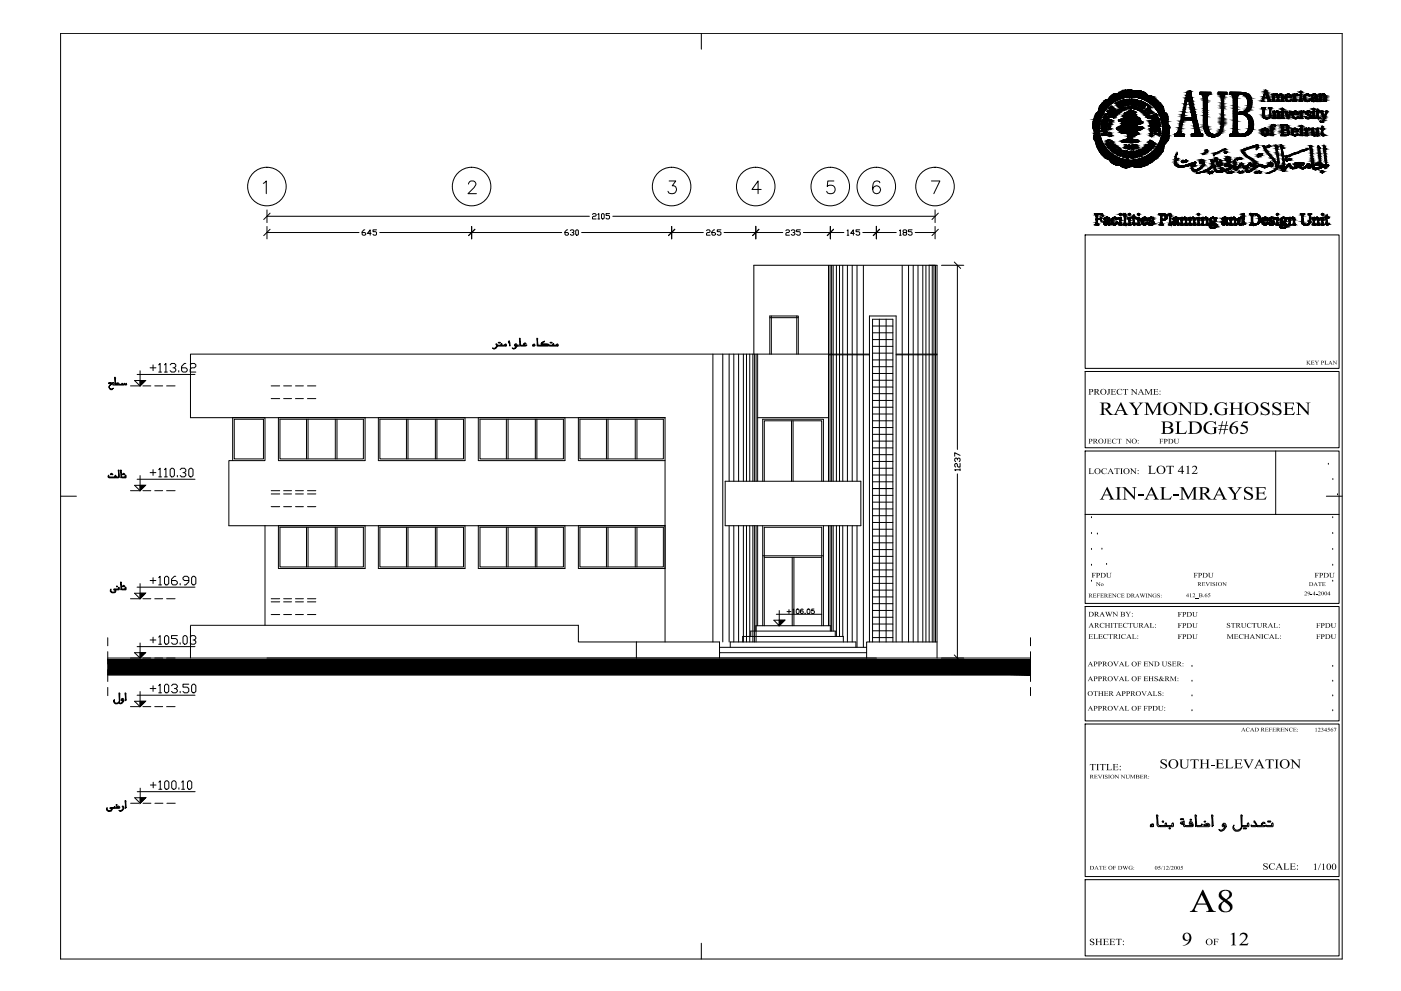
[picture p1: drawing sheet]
<svg xmlns="http://www.w3.org/2000/svg" width="420mm" height="297mm" viewBox="0 0 420 297" stroke-linecap="round" stroke-linejoin="round" font-family="sans-serif">
<!-- layer: HATCH1 -->
<path d="M32.3 197.7v4.6h276.7zM32.3 197.7h276.7v4.6z" fill="#000" stroke="#000" stroke-width=".3"/>
<!-- layer: 65-4F$0$A-GLAZ -->
<path d="M69.8 125.2h9.7v12.9h-9.7zM70.2 125.7h8.8v11.9h-8.8z" fill="none" stroke="#000" stroke-width=".3"/>
<!-- layer: 65-1F$0$A-WALL -->
<g fill="none" stroke="#000" stroke-width=".3">
<path d="M79 55l.9-.8v3.9M140.5 55.2l.4-.8 1.1-.2a.94 .94 0 0 1 .5 1.5l-2.2 2.4h2.6M200.7 54.2h2l-1.1 1.5a1.23 1.23 0 0 1 1.3 1.4 1.23 1.23 0 0 1-1.7 1l-.5-.2-.4-.6M228.3 56.8h-2.8l1.8-2.6v3.9M250.1 54.2h-1.8l-.2 1.7a1.35 1.35 0 0 1 2-.1 1.35 1.35 0 0 1-.2 2.1 1.35 1.35 0 0 1-2-.6M263.9 54.8a1.11 1.11 0 0 0-1.6-.4 2.96 2.96 0 0 0 0 3.5 1.19 1.19 0 0 0 1.7-.6 1.19 1.19 0 0 0-.8-1.6 1.19 1.19 0 0 0-1.5 1.1M279.3 54.2h2.6l-1.9 3.9M278.5 79.5h1.9M248.5 106.1h-191.4v19.1h12.7M69.8 138.1h-1.2v19.5h10.9v29.8M32.3 197.2h276.7M32.3 197.7h276.7"/>
<path d="M32.3 202.3h276.7"/>
</g>
<!-- layer: 65-3F$0$A-FLOR-BLOW -->
<path d="M248.5 79.5v64.7M226.1 106.1v-26.6h54.9v117.7M57.1 187.4h116.4v5h17.4M57.1 187.6v9.6M190.9 192.4v4.8M190.9 192.4h24.9v4.8M281 192.4h-21.1v4.8" fill="none" stroke="#000" stroke-width=".3"/>
<!-- layer: 65-4F$0$A-FLOR-SLAB -->
<g fill="none" stroke="#000" stroke-width=".3">
<path d="M39.1 115.7h2.6M42.9 115.7h2.3M46.4 115.7h2.4M50 115.7h2.5M81.3 115.7h2.6M81.3 119.5h2.6M85.1 115.7h2.3M85.1 119.5h2.3M88.6 115.7h2.4M88.6 119.5h2.4M92.2 115.7h2.5M92.2 119.5h2.5"/>
<path d="M39.1 147.1h2.6M42.9 147.1h2.3M46.4 147.1h2.4M50 147.1h2.5M81.3 147.1h2.6M81.3 151.9h2.6M81.3 148.1h2.6M85.1 147.1h2.3M85.1 151.9h2.3M85.1 148.1h2.3M88.6 147.1h2.4M88.6 151.9h2.4"/>
<path d="M88.6 148.1h2.4M92.2 147.1h2.5M92.2 151.9h2.5M92.2 148.1h2.5M39.1 179.5h2.6M42.9 179.5h2.3M46.4 179.5h2.4M50 179.5h2.5M81.3 179.5h2.6M85.1 179.5h2.3M88.6 179.5h2.4M92.2 179.5h2.5"/>
<path d="M32.3 191.1v2.5M32.3 195.3v3.6M39.1 197.2h2.6M42.9 197.2h2.3M46.4 197.2h2.4M50 197.2h2.5M81.3 184.2h2.6M81.3 180.4h2.6M85.1 184.2h2.3M85.1 180.4h2.3M88.6 184.2h2.4M88.6 180.4h2.4"/>
<path d="M92.2 184.2h2.5M92.2 180.4h2.5M309 191.1v2.5M309 195.3v3.6M32.3 200.7v3.6M32.3 206.1v2.4M39.1 211.8h2.6M42.9 211.8h2.3M46.4 211.8h2.4M50 211.8h2.5M309 200.7v3.6M309 206.1v2.4"/>
<path d="M39.2 240.8h2.5M42.9 240.8h2.4M46.5 240.8h2.4M50.1 240.8h2.4"/>
</g>
<!-- layer: 65-1F$0$A-GLAZ -->
<g fill="none" stroke="#000" stroke-width=".3">
<path d="M230.9 95.2h8.5M231.3 94.7v11.4M238.9 94.7v11.4M261.7 97.7h6.1M261.7 99.8h6.1M263.7 95.7v96.7M265.7 95.7v96.7M230.9 106.1v-11.4h8.5v11.4M248.5 106.1h12.2M248.5 106.4h12.2M261.7 101.8h6.1M261.7 103.8h6.1"/>
<path d="M261.7 105.8h6.1M261.7 107.9h6.1M261.7 109.9h6.1M261.7 111.9h6.1M261.7 114h6.1M261.7 116h6.1M261.7 118h6.1M268.7 106.1h12.3M268.7 106.4h12.3M83.5 125.2h26v12.9h-26zM84 125.7h25v11.9h-25zM91.9 125.7v11.9"/>
<path d="M92.4 125.7v11.9M100.6 125.7v11.9M101.1 125.7v11.9M113.5 125.2h26v12.9h-26zM113.9 125.7h25.1v11.9h-25.1zM121.9 125.7v11.9M122.4 125.7v11.9M130.6 125.7v11.9M131 125.7v11.9M143.4 125.2h26v12.9h-26zM143.9 125.7h25.1v11.9h-25.1zM151.9 125.7v11.9"/>
<path d="M152.4 125.7v11.9M160.5 125.7v11.9M161 125.7v11.9M173.9 125.7h25v11.9h-25zM181.9 125.7v11.9M182.3 125.7v11.9M190.5 125.7v11.9M191 125.7v11.9M199.4 125.2h-25.9v12.9h25.9M237.4 126.1v18.1M237.8 126.1v18.1M261.7 120h6.1"/>
<path d="M261.7 122.1h6.1M261.7 124.1h6.1M261.7 126.1h6.1M261.7 128.2h6.1M261.7 130.2h6.1M261.7 132.2h6.1M261.7 134.3h6.1M261.7 136.3h6.1M261.7 138.3h6.1M83.5 157.6h26v12.8h-26zM84 158h25v11.9h-25zM91.9 158v11.9"/>
<path d="M92.4 158v11.9M100.6 158v11.9M101.1 158v11.9M113.5 157.6h26v12.8h-26zM113.9 158h25.1v11.9h-25.1zM121.9 158v11.9M122.4 158v11.9M130.6 158v11.9M131 158v11.9M143.4 157.6h26v12.8h-26zM143.9 158h25.1v11.9h-25.1zM151.9 158v11.9"/>
<path d="M152.4 158v11.9M160.5 158v11.9M161 158v11.9M173.5 157.6h25.9v12.8h-25.9zM173.9 158h25v11.9h-25zM181.9 158v11.9M182.3 158v11.9M190.5 158v11.9M191 158v11.9M228.7 144.2v-18.5h18.2v18.5M228.7 157.6v30M229.2 144.2v-18.1h17.2v18.1"/>
<path d="M246.9 157.6v30M261.7 140.3h6.1M261.7 142.4h6.1M261.7 144.4h6.1M261.7 146.4h6.1M261.7 148.5h6.1M261.7 150.5h6.1M261.7 152.5h6.1M261.7 154.6h6.1M261.7 156.6h6.1M261.7 158.6h6.1M228.7 166.6h18.2"/>
<path d="M229.2 167.1h17.2M237.6 167.1v20.5M238.1 167.1v20.5M261.7 160.7h6.1M261.7 162.7h6.1M261.7 164.7h6.1M261.7 166.8h6.1M261.7 168.8h6.1M261.7 170.8h6.1M261.7 172.9h6.1M261.7 174.9h6.1M261.7 176.9h6.1"/>
<path d="M261.7 178.9h6.1M229.2 187.6v-29.6h17.2v29.6M260.7 192.4v-97.7h8v97.7M261.7 192.4v-96.7h6.1v96.7M261.7 180.9h6.1M261.7 183h6.1M261.7 185h6.1M261.7 187h6.1M261.7 189.1h6.1M261.7 191.1h6.1"/>
</g>
<!-- layer: quotation -->
<g fill="none" stroke="#000" stroke-width=".3">
<path d="M80.1 62.9v3.8M80.1 67.9v3.7M80.1 69.7h27.6M80.1 64.8h96.7M109.4 68.9l-.8 .5v.8l.3 .3h.5l.3-.3-.3-.5h-.8M111.3 69.9h-1.1l.8-1v1.6M112.9 68.9h-1v.5h.8l.2 .3v.5l-.2 .3h-.6l-.2-.3M113.9 69.7h54.6M141.4 67.9v3.7M170.2 68.9l-.8 .5v.8l.3 .3h.5l.3-.6-.3-.2h-.8M171 69.1l.3-.2h.5l.3 .2v.3l-.5 .3M171.8 69.7l.3 .2-.3 .6h-.5l-.3-.3"/>
<path d="M172.6 69.1l.3-.2 .6 .2v1.1l-.3 .3-.6-.3zM174.4 69.7h36.5M177.7 64.3l.2-.3h.6l.3 .3-.3 .5h-.6l-.2 .3v.5h1.1M179.3 64.3l.3-.3v1.6M179.3 65.6h.5M180.4 64.3l.3-.3 .5 .3v1.1l-.3 .2-.5-.2zM182.8 64h-1v.6h.8l.2 .2v.6l-.2 .2h-.6l-.2-.2M183.8 64.8h96.6M201.4 67.9v3.7M211.9 69.1l.2-.2h.6l.3 .2-.3 .6h-.6l-.2 .2v.6h1.1M214.3 68.9l-.8 .5v.8l.3 .3h.5l.3-.3-.3-.5h-.8M216.2 68.9h-1.1v.5h.8l.3 .3v.5l-.3 .3h-.5l-.3-.3"/>
<path d="M217.1 69.7h17.7M226.7 67.8v3.8M235.7 69.1l.2-.2h.6l.2 .2-.2 .6h-.6l-.2 .2v.6h1M237.3 69.1l.3-.2h.5l.3 .2v.3l-.6 .3M238.1 69.7l.3 .2-.3 .6h-.5l-.3-.3M240 68.9h-1.1v.5h.8l.3 .3v.5l-.3 .3h-.5l-.3-.3M240.9 69.7h12.2M249 67.9v3.7M254.1 69.1l.2-.2v1.6M254.1 70.5h.5M256.2 69.9h-1.1l.8-1v1.6M257.8 68.9h-1.1v.5h.8l.3 .3v.5l-.3 .3h-.5l-.3-.3"/>
<path d="M258.8 69.7h10M262.8 67.8v3.8M269.8 69.1l.2-.2v1.6M269.8 70.5h.5M271.1 69.7l-.3-.3 .3-.5h.5l.3 .2-.3 .6h-.5l-.3 .2 .3 .6h.5l.3-.3-.3-.5M273.5 68.9h-1.1v.5h.8l.3 .3v.5l-.3 .3h-.5l-.3-.3M274.5 69.7h5.9M280.4 62.9v3.8M280.4 67.9v3.7M282.3 79.5h6.7M287.1 79.5v55.2M45 110.3h1.8"/>
<path d="M45.9 109.4v1.7M47.6 109.4l.4-.5v2.6M47.6 111.5h.8M49.3 109.4l.5-.5v2.6M49.3 111.5h.9M51 109.4l.4-.5h.9l.4 .5v.4l-.4 .5h-.4M52.3 110.3l.4 .4v.4l-.4 .4h-.9l-.4-.4M53.6 111.1v.4M55.7 108.9h-.4l-.8 .9v1.3l.4 .4h.8l.4-.4v-.4l-.4-.4h-1.2M57 109.4l.5-.5h.8l.4 .5v.4l-.4 .5h-.8l-.5 .4v.8h1.7M287.1 137.9l-.2-.6-.6 .3v.5l.3 .3M287.1 137.6l.3-.3 .5 .3v.5l-.2 .3"/>
<path d="M287.9 138.9v1.1h-.5l-.3-.3v-.5l-.2-.3-.6 .3v.5l.3 .3M287.9 136.5l-1.6-.8v1.1M45 141.7h1.8M45.9 140.8v1.7M47.6 140.8l.4-.5v2.6M47.6 142.9h.8M49.3 140.8l.5-.5v2.6M49.3 142.9h.9M51 140.8l.4-.5h.5l.4 .5v1.7l-.4 .4h-.5l-.4-.4zM53.2 142.5v.4M54 140.8l.5-.5h.8l.4 .5v.4l-.4 .5h-.4M55.3 141.7l.4 .4v.4l-.4 .4h-.8l-.5-.4"/>
<path d="M56.6 140.8l.4-.5h.5l.4 .5v1.7l-.4 .4h-.5l-.4-.4zM287.1 142v55.2M287.9 140.8h-1.6l.3 .3M287.9 140.5v.6M45 174h1.8M45.9 173.2v1.7M47.6 173.2l.4-.5v2.6M47.6 175.3h.8M49.8 172.7h.4l.4 .5v1.7l-.4 .4h-.4l-.5-.4v-1.7zM52.7 172.7h-.4l-.9 .9v1.3l.5 .4h.8l.5-.4v-.5l-.5-.4h-1.3M54 174.9v.4M56.6 174h-1.3l-.4-.4v-.4l.4-.5h.8l.5 .5v1.2l-.9 .9h-.4"/>
<path d="M57.5 173.2l.4-.5h.4l.4 .5v1.7l-.4 .4h-.4l-.4-.4zM45 191.8h1.8M45.9 191v1.7M47.6 191l.4-.5v2.6M47.6 193.1h.8M49.8 190.5h.4l.4 .5v1.7l-.4 .4h-.4l-.5-.4v-1.7zM53.2 190.5h-1.8v.9h1.3l.5 .4v.9l-.5 .4h-.8l-.5-.4M54 192.7v.4M55.3 190.5h.4l.4 .5v1.7l-.4 .4h-.4l-.4-.4v-1.7zM57 191l.5-.5h.8l.4 .5v.4l-.4 .4h-.4M58.3 191.8l.4 .4v.5l-.4 .4h-.8l-.5-.4M282.3 197.2h6.7"/>
<path d="M45 206.4h1.8M45.9 205.5v1.7M47.6 205.5l.4-.4v2.6M47.6 207.7h.8M49.8 205.1h.4l.4 .4v1.7l-.4 .5h-.4l-.5-.5v-1.7zM51.4 205.5l.5-.4h.8l.5 .4v.5l-.5 .4h-.4M52.7 206.4l.5 .4v.4l-.5 .5h-.8l-.5-.5M54 207.2v.5M56.6 205.1h-1.7v.9h1.2l.5 .4v.8l-.5 .5h-.8l-.4-.5M57.9 205.1h.4l.4 .4v1.7l-.4 .5h-.4l-.4-.5v-1.7zM45.1 235.3h1.7M45.9 234.5v1.6"/>
<path d="M47.6 234.5l.5-.5v2.6M47.6 236.6h.9M49.8 234h.4l.4 .5v1.6l-.4 .5h-.4l-.4-.5v-1.6zM51.5 234.5l.5-.5h.4l.4 .5v1.6l-.4 .5h-.4l-.5-.5zM53.7 236.1v.5M54.5 234.5l.4-.5v2.6M54.5 236.6h.8M56.7 234h.4l.4 .5v1.6l-.4 .5h-.4l-.5-.5v-1.6z"/>
</g>
<!-- layer: 0 -->
<path d="M81 68.7l-1.9 1.9M81 63.9l-1.9 1.9M142.4 68.7l-1.9 1.9M202.4 68.7l-1.9 1.9M227.6 68.7l-1.9 1.9M250 68.7l-1.9 1.9M263.8 68.7l-1.9 1.9M281.4 68.7l-1.9 1.9M281.4 63.9l-1.9 1.9M286.2 78.5l1.9 1.9M286.2 196.3l1.9 1.9" fill="none" stroke="#000" stroke-width=".3"/>
<!-- layer: proj -->
<g fill="none" stroke="#000" stroke-width=".3">
<path d="M40.4 114.1h3.2l-1.6 1.6zM41.1 112.2h17.4M42 111.1v4.6M227.2 106.1v38.1M69.8 125.2h129.6v67.2M40.4 145.5h3.2l-1.6 1.6zM41.1 143.7h17.4M42 142.6v4.5M217.5 144.2h40.7v13.4h-40.7zM227.2 157.6v30M248.5 157.6v30M40.4 177.8h3.2l-1.6 1.7z"/>
<path d="M41.1 176h17.4M42 174.9v4.6M41.1 193.8h17.4M42 192.7v4.5l-1.6-1.6h3.2l-1.6 1.6M215.8 195.6h44.1M215.8 194h44.1M219 194v-1.6h37.7v1.6M222.7 192.4v-1.6h30.2v1.6M225.1 190.8v-1.6h25.4v1.6M226.7 189.2v-1.6h22.3v1.6M232.8 184.1h13.6M233.7 183v4.6l-1.6-1.7h3.2l-1.6 1.7"/>
<path d="M40.4 210.2h3.2l-1.6 1.6zM41.1 208.4h17.4M42 207.3v4.5M40.4 239.1h3.3l-1.6 1.7zM41.2 237.3h17.3M42.1 236.2v4.6"/>
</g>
<!-- layer: hatch -->
<g fill="none" stroke="#000" stroke-width=".3">
<path d="M248.9 79.5v64.7M249.4 79.5v64.7M249.9 79.5v64.7M250.8 79.5v64.7M251.8 79.5v64.7M252.7 79.5v64.7M254.1 79.5v64.7M255.6 79.5v64.7M257 79.5v64.7M258.9 79.5v114.5M270.6 79.5v112.9M272.5 79.5v112.9"/>
<path d="M273.9 79.5v112.9M275.3 79.5v112.9M276.7 79.5v112.9M277.7 79.5v112.9M278.7 79.5v112.9M279.6 79.5v112.9M280.1 79.5v112.9M280.6 79.5v112.9M213.8 106.1v86.3M216.8 106.1v86.3M218.7 106.1v38.1M220.1 106.1v38.1"/>
<path d="M221.5 106.1v38.1M222.9 106.1v38.1M223.9 106.1v38.1M224.8 106.1v38.1M225.8 106.1v38.1M226.2 106.1v38.1M226.8 106.1v38.1M79.5 157.6h119.9M218.7 157.6v34.8M220.1 157.6v34.8M221.5 157.6v34.8M222.9 157.6v34.8"/>
<path d="M223.9 157.6v34.8M224.8 157.6v34.8M225.8 157.6v34.8M226.2 157.6v34.8M226.8 157.6v34.8M248.9 157.6v30M249.4 157.6v31.6M249.9 157.6v31.6M250.8 157.6v33.2M251.8 157.6v33.2M252.7 157.6v33.2M254.1 157.6v34.8"/>
<path d="M255.6 157.6v34.8M257 157.6v36.4"/>
</g>
<!-- layer: A-ANNO-TTLB-LINM -->
<g fill="none" stroke="#000" stroke-width=".3">
<circle cx="80" cy="55.9" r="5.8"/>
<circle cx="141.4" cy="55.9" r="5.8"/>
<circle cx="201.4" cy="55.9" r="5.8"/>
<circle cx="226.6" cy="55.9" r="5.8"/>
<circle cx="249" cy="55.9" r="5.8"/>
<circle cx="262.8" cy="55.9" r="5.8"/>
<circle cx="280.4" cy="55.9" r="5.8"/>
</g>
<!-- layer: hatch -->
<path d="M42 114.1h1.6l-1.6 1.6zM42 145.5h1.6l-1.6 1.6zM42 177.8h1.6l-1.6 1.7zM42 195.6h1.6l-1.6 1.6zM233.7 185.9h1.6l-1.6 1.7zM42 210.2h1.6l-1.6 1.6zM42.1 239.1h1.6l-1.6 1.7z" fill="#000" stroke="#000" stroke-width=".3"/>
<!-- layer: FRAME 050 -->
<g fill="none" stroke="#000" stroke-width=".3">
<path d="M210.3 10v4.7M398.4 139.2h.1M18.2 148.7h4.7M327.3 155.2h.1M327.3 159.9h.1M397.8 148.7h4.7M399.7 155.2h.1M399.7 159.9h.1M399.7 143.7h.1M401.1 148.3h.1M327.3 164.7h.1M327.3 169.4h.1"/>
<path d="M327.3 174.2h.1M329.1 160.1h.1M330.5 164.6h.1M331.9 169.2h.1M399.7 164.7h.1M399.7 169.4h.1M399.7 174.2h.1M357.5 199.7h.1M399.7 199.7h.1M357.5 213h.1M357.5 208.6h.1M357.5 204.2h.1"/>
<path d="M399.7 213h.1M399.7 208.6h.1M399.7 204.2h.1M345.1 247.1l.7-.2 .2 .2h-.5l-.2 .4 .3 .1 .4-.1v.1l-1.1 .2 .4-.2-.4-.1zM347 244.2l.3 .3-.2 .4 .2 2.2 .4 .4h1.8l-.2-.6 .4-.3 .2 .3-.2 .9h-1.7l-.2-.2-.5 .2-.3-.5-.2-2.9zM348.7 246.1l.3 .2-.2 .1-.3-.1zM349.9 247.5h1.7l-.2-.6 .4-.3 .1 .3-.1 .9h-1.8l-.1-.2M350.5 248.3l.2-.2 .3 .2-.1 .2zM354 245.5l.1-.1 .9 .1-.2 .2zM354.1 246.4l1-.3v1l.4 .4h1.8l.4-.2-.2-.2-.5 .2-.3-.4 .1-.6h.4a1.37 1.37 0 0 1 .7 1.3l-2.8 .2-.3-.9-.3 .2-.5-.3zM354.3 246.8l.5-.4v.4l-.3 .1zM356.8 246.8l.2-.2 .3 .2-.1 .1z"/>
<path d="M356.8 245.7l.2-.2 .3 .2-.1 .2zM358.4 244.4l.1-.2 .4 .3-.2 .4 .2 2.6-.4 .3zM358.9 247.5h1.5l-.2-.2 .2-.4 .5 .4 1.2-.5a.68 .68 0 0 1 .7 .8l-.4 .2h-3.4l-.1-.2M361.1 247.5l.8-.4 .5 .2zM361.1 246.3l.3-.2 .2 .2-.2 .1zM363.5 244.2l.3 .3-.1 .4 .1 2.6-.3 .3-.2-3.4zM366.7 247.3l.3-.2 .4 .4h-.7zM366.9 246.8h.5l.3 .5a1.78 1.78 0 0 1-1.7 1.8l-.5-.5a1.23 1.23 0 0 0 1.9-.8l-.9-.2zM372.1 244.4l.2-.2 .3 .3-.1 .2v3.1a1.35 1.35 0 0 1-1.4 1.4 1.35 1.35 0 0 1-1.3-1.4l.3-.5-.2 .5a1.2 1.2 0 0 0 1.4 1l.7-.3 .3-.5zM372.5 247.5h1.7l-.2-.6 .4-.3 .1 .3-.1 .9h-1.8l-.1-.2M372.8 248.3l.2 .2 .5-.4 .4 .2-.3 .2-.5-.4zM376.9 247.5h1.5l-.1-.6 .5-.5h.3l.3 .4-1 .1 .2 .4 .3 .2 .9-.2-.2 .3-.5 .2h-2l-.2-.7-.8-1v.3l.6 .9-.3 .2-1.2-.2v.3l.2 .2 1.5-.2"/>
<path d="M379.8 247.5h1.7l-.2-.6 .3-.3 .2 .3-.2 .9h-1.6l-.2-.2M380.3 246.1l.5 .3 .3-.1-.3-.2-.5 .3-.2-.1zM210.3 282.7v4.8"/>
</g>
<!-- layer: FRAME 070 -->
<path d="M18.2 10h384.3v277.5h-384.3zM325.4 70.4h76.2v40h-76.2zM325.4 111.4h76.2v22.8h-76.2zM325.4 135.2h76.2v45.7h-76.2zM382.6 135.2v19M325.4 154.2h76.2M325.4 181.8h76.2v34.3h-76.2zM325.4 217h76.2v45.7h-76.2zM325.4 263.7h76.2v22.8h-76.2z" fill="none" stroke="#000" stroke-width=".3"/>
<!-- layer: LAYER_1 -->
<g fill="#000" stroke="#000" stroke-width=".3">
<path d="M330.3 37.9h1.6zM330.9 35.7h.3zM331.7 39.5h.2zM331.7 38.2h.2zM331.7 38.1h.2zM331.9 37h.2zM332.1 36h.3zM332.4 38.8h.2zM332.7 38.6h.4zM332.8 38.2h.3zM332.8 32.4h.2zM332.9 39.8h.2z"/>
<path d="M333 36.8h.3zM333.3 31.9h.2zM333.6 33.5h.4zM333.7 35h.2zM333.7 33.6h.2zM333.8 35h.1zM333.8 34.9h.2zM333.9 35.3h.1zM334.1 34.2h.1zM334.3 28.1h9.5zM334.2 33.2h.2zM334.5 34.4h.2z"/>
<path d="M334.6 33.7h.1zM334.7 28.1h9zM334.7 33.6h.2zM334.9 30.8h.2zM335 34h.1zM335 34h.2zM335.3 33.7h.2zM335.3 38.9h.2zM335.5 30.5h.2zM335.6 33.5h.2zM335.8 32.8h.2zM335.8 33.4h.2z"/>
<path d="M335.8 33.2h.2zM336.1 30.2h.3zM336.2 36.5h6.4zM336.2 33.2h.2zM336.5 31.8h.2zM337 32.3h.2zM337.2 31.6h.3zM337.2 32.2h.3zM337.8 33.8h2.9zM337.8 29.8h.2zM337.9 34.4h2.8zM338.3 31.4h.3z"/>
<path d="M338.4 32.5h.2zM338.5 32.2h.1zM338.9 33h.2zM339.5 32.4h.2zM339.9 32.6h.4zM340.1 32.5h.2zM340.3 34.9h.4zM340.5 32.7h.2zM340.3 39.5h.4zM341 31.7h.2zM341 32.2h.2zM341.2 32.9h.1z"/>
<path d="M341.2 32.8h.2zM341.3 35.9h.4zM341.3 33h.3zM341.3 27.2h.4zM341.4 33h.2zM341.6 32.9h.1zM341.6 32.8h.2zM341.8 33.2h.1zM341.9 36.3h.2zM342 32.9h.2zM342.1 32.9h.2zM342.4 33.5h.2z"/>
<path d="M342.6 33.3h.1zM342.7 33.2h.2zM342.7 33.7h.2zM342.9 33.5h.1zM343 30.6l.1 .1zM343 33.3h.2zM343.1 34h.2zM343.3 33.9h.1zM343.3 33.5h.2zM343.3 30.9h.2zM343.6 33.8h.2zM343.7 33h.3z"/>
<path d="M343.7 34.6h.2zM343.9 32.7h.3zM344.4 33.2h.1zM344.4 33.2h.2zM344.4 35.3h.2zM344.7 33.9h.2zM344.7 36.4h.2zM344.9 36.7h.2zM344.7 32.9h.2zM344.9 37h.7zM345.1 37.4h.1zM345.1 39.7h.1z"/>
<path d="M345.1 39.5h.4zM345.2 36.1h.1zM345.2 33.9h.1zM345.2 36.5h.3zM345.5 37.6h.2zM345.5 39.9h.2zM345.5 38h.2zM345.6 37.9h.2zM346 36.7h.2zM346.1 37.1h.3zM346.3 38.3h.2zM346.2 37.5h.3z"/>
<path d="M346.5 37.2h1.4zM346.7 36.4h.2zM347.4 36.3h.2zM347.5 36.5h.2zM356.8 27.3h.3zM381 38.6h1.1zM381.9 28.3h.2zM381.8 37.3h.3zM382.1 33.4h.2zM382.2 37.9h.2zM382.7 28.2h.2zM383 33.3h.2z"/>
<path d="M384.5 32.5h.2zM386.2 28.2h.5zM387.7 30.4h1zM388.2 28.3h.2zM388.1 38.5h.5zM388.3 33.3h.5zM389.2 35.1h.2zM389.9 28.3h.4zM390 27.4h.2zM390.1 33.4h.2zM390.2 37.6h.2zM391.5 30.4h1z"/>
<path d="M391.6 28.3h1zM391.6 35.5h1.3zM391.7 38.5h.2zM392 35.6h.5zM391.8 28.2h.5zM392.1 33.3h.5zM392.6 28.7h.2zM393.9 32.5h.2zM393.9 28.2h.5zM394.3 29.1h.6zM394.6 29h.3zM394.7 33.4h1.1z"/>
<path d="M395.1 38.5h.2zM395.9 28.3h.3zM396.3 36.7h.2zM330.4 40.5h1.7zM331.7 43.1l.2 .1zM332.5 43.2h.3zM332.6 43.6h.2zM332.7 40.5h.1zM332.5 40h.3zM332.8 40.4h.5zM332.8 40.9h.2zM333.1 42.6h.1z"/>
<path d="M333.1 40.7h.2zM333 40.4h.2zM333.3 42.3h.2zM333.3 44.8h.5zM333.3 44.9h.1zM333.6 43.5h.2zM333.9 43.3h.3zM333.9 45.6h.3zM334 44.3h.2zM334.5 44.3h.2zM334.7 45.1h.2zM335.2 44.8h.2z"/>
<path d="M335.2 46.3h.2zM335.5 46.7h.3zM335.6 44.4h.2zM336 46.2h.1zM336.1 46h.1zM336.1 45.9h.2zM336.6 45.1h.3zM336.9 47.1h.6zM336.9 46.9h.2zM336.9 47.2h.3zM337 45.4h.2zM336.9 45.1h.3z"/>
<path d="M337.2 45.9h.4zM337.3 46.4h.2zM337.3 47.3h.2zM337.4 44.2h.2zM337.4 43.4h.4zM337.5 43.4h.3zM337.7 46.9h.7zM337.8 46l-.1 .2zM337.8 45.3h.4zM338.5 47.1h.6zM338.5 43.5h.2zM339 42.8h.6z"/>
<path d="M339.1 45.8h.2zM339.2 46.8h.2zM339.2 46.7h.2zM339.1 45.4h.5zM339.3 45.7h.1zM339.3 47.2h.1zM339.2 45.8h.2zM339.3 47.4h.2zM339.4 43.6h.2zM339.5 46.1h.2zM339.6 43.5h.1zM339.7 47l.1 .1z"/>
<path d="M339.6 44h.2zM339.7 46.9h.2zM340.3 43.5h.2zM340.3 46.8h.2zM340.6 50.1h1zM340.7 41.8h.3zM340.8 44.4h.2zM340.9 44.3h.2zM341.1 46.5h.2zM341.1 46.4h.2zM342.3 46.2h.1zM342.9 46.2h.3z"/>
<path d="M343 44.2h.2zM343.7 44.3h.2zM344.2 43.3l.2 .1zM344.3 42.5l.3 .1zM344.9 42l.3 .1zM345 44.1h.2zM345.5 40.3h.1zM346 44h.2zM346 43.7h.2zM347.5 40.7h.2zM352.6 46.5h.2zM353 45.9l-.1 .2z"/>
<path d="M353.1 45.8l-.1 .1zM353.1 47.6h.2zM355.6 47.9l.2 .1zM357.8 49.8h.1zM357.6 49.9h.2zM357.9 49.7h.1zM358.9 51.9h.3zM360.3 47.7l.2 .1zM360.8 46.2h.2zM361.5 45.7h.2zM361.8 44.9h.2zM363.3 49.9h.4z"/>
<path d="M363.3 51.8h.3zM363.4 51.2l.5 .2h-.6zM366.2 50.3h.4zM367.3 49.7h.4zM367.4 44.7h.2zM369.2 51.8h.2zM369.2 51.3h.3zM370.1 49.9h.2zM371 47.4h.2zM371.4 51.6h1.4zM371.7 51.8h.3zM371.7 47.2h.3z"/>
<path d="M372.5 45.3h.3zM372.5 51.3h.1zM373 50.3h.2zM374 50.3h.2zM375.4 50h.4zM376.7 51.4h.2zM376.8 43.5h.5zM377.1 46.6h.2zM377.2 46.5h.2zM377.2 47h.2zM377.5 51.3h.3zM377.8 51.9h.1z"/>
<path d="M378 49.3h.2zM378.2 46h.2zM378.9 43.7h.2zM379.6 44.2h.1zM380.3 43.8h.6zM380.3 44.1h.2zM381 48.6h.1zM382.6 43.6h.2zM383 44.3h.2zM384.2 43.4h.2zM385.7 47.7h.1zM386.6 47.5h.2z"/>
<path d="M386.7 48h.2zM387.5 50.6h.2zM388.1 49.4h.3zM389 40.3h.2zM392.3 49.1h.2zM393 43.7h.2zM394.2 49.5h.1zM394.9 40.7h.2zM396.2 51.6h.6zM396.4 51.1l.2 .1zM396.8 40.7h.2zM397 43.7h.1z"/>
<path d="M397.5 49.9h.2zM328.4 64.2h2.3zM328.6 64.3h1.3zM328.6 67.2h.6zM329.7 65.8h.6zM329.9 65.6h.4zM329.9 64.3h.8zM330.1 64.3h.6zM331.1 66.8h.4zM331.3 65.9h.1zM331.4 67.4h.4zM331.4 65.3h.5z"/>
<path d="M331.5 67.5h.2zM331.5 65.2h.9zM331.6 66.3h.3zM331.6 65.2h.7zM331.7 65.2h.5zM331.9 66.1h.4zM331.9 65.1h.1zM332.1 67.1h.2zM332.3 66.9h.4zM332.9 67.1h.2zM332.9 67.1l.2 .1zM333.8 65.2l.4 .1z"/>
<path d="M334.2 65.1h.2zM334.3 65.3h.5zM334.4 67.1h.5zM334.4 65.4h.5zM334.5 67.1h.4zM334.7 65.8h.3zM334.9 66.8h.1zM335.4 65.4l.2 .1zM335.5 65.5h.1zM335.9 64.4h.2zM336.8 64.2l.2 .1zM336.8 64.3h.2z"/>
<path d="M337.1 64.3h.5zM338.2 65.4l.2 .1zM338.2 65.5h.2zM338.6 64.4h.2zM339.8 67.2h.6zM340.1 67.4h.2zM340.9 65.4l.2 .1zM340.9 65.5h.2zM341.3 64.4h.3zM341.4 64h.2zM341.4 64.4h.2zM342.6 67.2h1.2z"/>
<path d="M342.7 65.4h.2zM342.8 65.2h1zM343.2 67.5h.1zM343.2 65.3h.6zM343.4 67.1h.5zM343.7 67h.3zM344.6 67.4h.1zM344.7 67.4h1zM344.8 65.2h.4zM344.8 65.2h1.1zM345.2 67.5h.2zM345.1 65.1h.2z"/>
<path d="M345.3 65.3h.6zM345.4 67.3h.4zM345.6 66.8h.4zM345.7 65.2h.2zM348.9 65.9h.2zM349 65.8h.7zM349.1 65.8h.6zM349.4 64.8h.6zM350.4 64.2l.1 .1zM350.4 64.3h.1zM350.5 64.3h.6zM351.9 66.5h.3z"/>
<path d="M351.9 67.3h.8zM351.9 65.9h.2zM352.1 65.2l.5 .1zM352.2 67.5h.2zM352.3 66.2h.4zM352.4 66.2h.3zM352.6 65.3h.6zM352.6 66.1h.4zM352.7 65.3h.5zM352.7 67.1h.3zM352.8 67.1h.6zM353 65.9h.4z"/>
<path d="M353 66.9h.4zM353.5 67.1h.2zM353.5 67.1l.2 .1zM353.8 65.4l.2 .1zM353.8 65.5h.2zM354.1 65.5l.5 .1zM354.7 65.4h.4zM354.9 65.2h.8zM355.1 65.4h.7zM356.3 65.4l.2 .1zM356.3 65.5h.2zM356.5 65.5h.6z"/>
<path d="M356.6 65.5l.5 .1zM357.1 65.6h.1zM357.2 65.4h.4zM357.2 65.4h1.1zM358.9 65.4l.1 .1zM358.9 65.5h.1zM359 65.5h.6zM359.1 67.3h.7zM359.3 67h.3zM359.3 64h.2zM359.3 64.4h.2zM360.1 65.4l.2 .1z"/>
<path d="M360.1 65.5h.2zM360.3 65.5h.6zM360.4 65.5l.5 .1zM360.5 67.2h.4zM361 65.5h.2zM361 65.4h.5zM360.9 65.6h.2zM361 65.4h1.1zM361.2 65.3h.8zM361.5 65.2h.3zM361.5 65.1h.3zM361.7 65.5h.4z"/>
<path d="M361.8 65.7h.4zM362.7 68.1h.7zM362.9 66.1h.5zM362.9 68.3h1.6zM363.1 67.5h.1zM363.1 65.4h.3zM363.2 65.3h.3zM363.3 67.4h1.6zM363.4 65.2h.8zM363.4 67.4h1.5zM363.6 68.5h.2zM363.7 66.7h.2z"/>
<path d="M363.7 67.5h1.2zM363.7 65.1h.2zM363.7 65.2h.6zM363.6 68.5h.1zM363.9 66.6h.4zM363.9 67.5h1zM364 66.5h.3zM364 68.2h.6zM364.1 65.6h.4zM364.1 67.5h.8zM364.3 67.5h.6zM364.3 68.1h.3z"/>
<path d="M364.4 68.1h.3zM364.5 67.5h.4zM364.6 67.5h.3zM364.7 67.9h.1zM366.5 66.8h.4zM366.6 66.5h.4zM366.7 66.5h.3zM366.7 65.9h.1zM366.8 67.4h.4zM366.8 65.3h.5zM366.9 67.5h.2zM366.9 65.2h.9z"/>
<path d="M367 66.3h.3zM367.3 66.1h.4zM367.3 65.1h.1zM367.5 67.1h.2zM367.7 66.9h.4zM368.3 67.1l.1 .1zM368.5 65.4l.2 .1zM368.6 65.5h.1zM368.8 67.3h.6zM368.9 65.5l.4 .1zM369.5 65.4h.4zM369.9 65.4h.6z"/>
<path d="M370.2 65.8h.4zM371.4 65.5h.3zM371.5 65.4h.3zM372 67.5h.1zM372.2 65.3h.4zM372.3 65.3h.4zM372.3 64.2l.2 .1zM372.3 67.2h.3zM372.3 64.3h.2zM372.6 67.1h.5zM373.3 67.2h.1zM375 64.2h2z"/>
<path d="M375 67.3h2zM376.2 64.3h1zM376.3 67.2h.9zM376.4 64.3h.9zM376.6 67.2h.6zM376.6 64.4h.8zM377 64.5h.6zM377.2 64.8h.6zM377.2 66.8h.5zM377.3 66.6h.5zM377.4 66.6h.5zM377.5 65.8h.6z"/>
<path d="M378.5 65.9h.3zM378.6 65.8h.2zM378.8 67.2h1.2zM379.3 67.5h.2zM379.3 65.3h.7zM379.4 65.1h.1zM379.5 65.3h.5zM379.7 67.1h.4zM379.8 67h.3zM380.1 66.8h.2zM380.7 67.3h1.2zM380.8 65.5h.2z"/>
<path d="M380.8 65.4h.2zM380.8 67.4h1zM380.9 65.2h.5zM381.1 66.4h.9zM381.2 67.5h.4zM381.4 66.5h.7zM381.5 65.3h.5zM381.8 65.2h.2zM382.5 65.4l.2 .1zM382.5 65.5h.2zM382.9 64h.4zM383 64h.2z"/>
<path d="M383 64.4h.2zM383.9 67.9h.3zM384.1 66.4h.5zM384.2 67.5h.2zM384.2 67.3h1.8zM384.3 67.4h.1zM384.3 66.7h.2zM384.4 66.6h.2zM384.4 67.4h1.6zM384.6 67.4h1.4zM384.7 68.5h.2zM384.8 66.7h.2z"/>
<path d="M384.8 65.1h.2zM384.8 67.5h1.2zM385 65.3h1.1zM385 68.2h.7zM385.1 67.5h1zM385.2 66.4h.4zM385.3 67.5h.8zM385.3 66.3h.4zM384.9 65.2h.5zM385.5 68.1h.3zM385.6 67.5h.5zM385.8 67.5h.3z"/>
<path d="M385.8 67.9h.2zM385.8 67.8h.2zM386.2 65.4l.2 .1zM386.2 65.5h.2zM386.4 65.5h.6zM386.5 65.5l.5 .1zM386.6 67.2h.4zM387.1 65.5h.1zM387.1 65.4h.4zM387 65.6h.2zM387.5 65.2h.4zM387.6 65.1h.2z"/>
<path d="M387.7 65.5h.5zM387.8 65.7h.5zM390.1 64.2h1zM390.2 64.3h.8zM390.8 67.2h.6zM391.4 67.5h.5zM391.6 67.5h.1zM391.6 67.5h.2zM392.4 64.2h.8zM392.4 67h.3zM392.5 64.3h.6zM392.7 66.5h.2z"/>
<path d="M393.5 65.4l.2 .1zM393.5 65.5h.2zM393.8 67.3h.5zM393.8 67.2h.5zM393.8 65.5l.4 .1zM394.4 65.4h.4zM394.8 65.4h.6zM394.9 65.1h.2zM395.1 65.6h.4zM396 65.4l.3 .1zM396.1 65.5h.2zM396.5 64.4h.2z"/>
<path d="M396.6 64h.1zM396.6 64.4h.1zM397.7 67.1h.4zM397.7 67.2h.8zM398 67.4h.2zM398.4 67.2h.1zM398.4 67.1h.2z"/>
<path d="M327.8 37.1l-.1 .2h2.1zM327.8 37.1h2v.2z"/>
<path d="M327.7 37.3v.2h2.1zM327.7 37.3h2.1v.2z"/>
<path d="M327.7 37.5v.3h2zM327.7 37.5h2.1l-.1 .3z"/>
<path d="M327.7 37.8h2zM327.7 37.8h2z"/>
<path d="M327.7 37.8l2 .1zM327.7 37.8l2 .1z"/>
<path d="M327.8 36.8v.3h2zM327.8 36.8h2.1l-.1 .3z"/>
<path d="M327.8 37.1h2zM327.8 37.1h2z"/>
<path d="M327.8 37.1h2zM327.8 37.1h2z"/>
<path d="M327.7 37.9l2 .1zM327.7 37.9l2 .1z"/>
<path d="M327.8 38v.2h1.9zM327.8 38h1.9v.2z"/>
<path d="M327.8 38.2h1.9zM327.8 38.2h1.9z"/>
<path d="M327.8 38.2l1.9 .1zM327.8 38.2l1.9 .1z"/>
<path d="M327.8 36.6l2.1 .1zM327.8 36.6l2.1 .1z"/>
<path d="M327.8 36.7l2.1 .1zM327.8 36.7l2.1 .1z"/>
<path d="M327.8 38.3l1.9 .1zM327.8 38.3l1.9 .1z"/>
<path d="M327.8 38.4l1.9 .1zM327.8 38.4l1.9 .1z"/>
<path d="M328 35.9l-.2 .5h2.2zM328 35.9h2.1l-.1 .5z"/>
<path d="M327.8 36.4h2.2zM327.8 36.4h2.2z"/>
<path d="M327.8 36.4l2.2 .1zM327.8 36.4l2.2 .1z"/>
<path d="M327.8 36.5h2.1zM327.8 36.5h2.2z"/>
<path d="M327.8 36.5l2.1 .1zM327.8 36.5h2.1z"/>
<path d="M327.8 38.5h1.9zM327.8 38.5h1.9z"/>
<path d="M327.8 38.5h1.9zM327.8 38.5h1.9z"/>
<path d="M327.8 38.5l1.9 .1zM327.8 38.5l1.9 .1z"/>
<path d="M328 35.7l2.1 .1zM328 35.7h2.2z"/>
<path d="M328 35.8l2.1 .1zM328 35.8l2.1 .1z"/>
<path d="M327.8 38.6l.2 .3h1.7zM327.8 38.6h1.9v.3z"/>
<path d="M328.1 35.4l-.1 .3h2.2zM328.1 35.4h2.2l-.1 .3z"/>
<path d="M328 38.9l.1 .2h1.6zM328 38.9h1.7v.2z"/>
<path d="M328.3 35l-.2 .4h2.2zM328.3 35h2.1l-.1 .4z"/>
<path d="M328.1 39.1l1.6 .1zM328.1 39.1l1.6 .1z"/>
<path d="M328.1 39.2l1.6 .1zM328.1 39.2l1.6 .1z"/>
<path d="M328.1 39.3h1.6zM328.1 39.3h1.6z"/>
<path d="M328.1 39.3h1.6zM328.1 39.3h1.6z"/>
<path d="M328.2 39.7l-.1 .3h1.7zM328.2 39.7h1.6v.3z"/>
<path d="M328.1 39.3l1.6 .1zM328.1 39.3l1.6 .1z"/>
<path d="M328.2 39.4v.2h1.5zM328.2 39.4h1.5v.2z"/>
<path d="M328.2 39.6l1.6 .1zM328.2 39.6l1.6 .1z"/>
<path d="M328.3 34.9l2.1 .1zM328.3 34.9l2.1 .1z"/>
<path d="M328.3 34.9h2.1zM328.4 34.8h2.1z"/>
<path d="M328.5 34.4l-.1 .4h2.1zM328.5 34.4h2.1l-.1 .4z"/>
<path d="M328.5 34.4h2.1zM328.6 34.3h2.1z"/>
<path d="M328.6 34.2v.1h2.1zM328.6 34.2h2.2z"/>
<path d="M328.6 34.3h2.1zM328.6 34.3h2.1z"/>
<path d="M328.6 34.2h2.2zM328.7 34.1h2.1z"/>
<path d="M328.7 34l2.1 .1zM328.7 34h2.1z"/>
<path d="M328.8 34h2.1zM328.8 34h2.1z"/>
<path d="M328.8 34h2.1zM328.8 34h2.1z"/>
<path d="M328.8 34h2.1zM328.9 33.9h2z"/>
<path d="M328.9 33.8l2 .1zM328.9 33.8l2 .1z"/>
<path d="M328.9 33.8h2zM329 33.8h2z"/>
<path d="M329 33.8h2zM329.1 33.7h1.9z"/>
<path d="M329.2 33.5l-.1 .2h1.9zM329.2 33.5h2l-.2 .2z"/>
<path d="M329.4 33.3l-.1 .2h1.9zM329.4 33.3h1.9l-.1 .2z"/>
<path d="M329.5 33.2l-.1 .1h1.9zM329.5 33.2h1.9z"/>
<path d="M329.5 33.1l1.9 .1zM329.5 33.1h1.9z"/>
<path d="M329.5 32.8v.2h2zM329.5 32.8h2.2l-.2 .2z"/>
<path d="M329.5 33l1.9 .1zM329.5 33h2z"/>
<path d="M329.6 32.5l2.2 .1zM329.6 32.5h2.3z"/>
<path d="M329.5 32.6l2.2 .1zM329.5 32.6h2.3z"/>
<path d="M329.5 32.7l2.2 .1zM329.5 32.7h2.2z"/>
<path d="M329.6 32.3v.2h2.3zM329.6 32.3h2.4l-.1 .2z"/>
<path d="M329.7 32.1l-.1 .2h2.4zM329.7 32.1h2.5l-.2 .2z"/>
<path d="M329.7 32l2.5 .1zM329.7 32h2.6z"/>
<path d="M329.8 31.9l2.5 .1zM329.8 31.9h2.6z"/>
<path d="M329.7 32h2.6zM329.7 32h2.6z"/>
<path d="M329.8 31.9h2.6zM329.8 31.8h2.7z"/>
<path d="M329.9 31.8h2.6zM329.9 31.8h2.6z"/>
<path d="M329.9 31.8h2.6zM330 31.7h2.6z"/>
<path d="M330 31.6l2.6 .1zM330 31.6h2.7z"/>
<path d="M330.1 31.5l-.1 .1h2.7zM330.1 31.5h2.8z"/>
<path d="M330.2 31.4l2.7 .1zM330.2 31.4h2.8z"/>
<path d="M330.3 31.2l-.1 .2h2.8zM330.3 31.2h2.9l-.2 .2z"/>
<path d="M330.2 38.3h1.7zM330.3 38.2l1.6 .1z"/>
<path d="M330.2 38.3h1.7zM330.2 38.3h1.7z"/>
<path d="M330.2 38.3l1.7 .1zM330.2 38.3l1.7 .1z"/>
<path d="M330.2 38.4l1.5 .1zM330.2 38.4h1.7z"/>
<path d="M330.2 38.5h.6zM330.2 38.5h1.2z"/>
<path d="M330.2 38.5h.7zM330.2 38.5h.7z"/>
<path d="M330.2 38.5l1.1 .1zM330.2 38.5l1.1 .1z"/>
<path d="M330.2 38.6h1.3zM330.2 38.6h1.3z"/>
<path d="M330.2 38.6h1.4zM330.2 38.6h1.4z"/>
<path d="M330.3 39.1h.9zM330.3 39h1z"/>
<path d="M330.3 39.1l.5 .1zM330.3 39.1h.8z"/>
<path d="M330.3 39.2h.4zM330.3 39.2h.4z"/>
<path d="M330.3 39.2l1.6 .1zM330.3 39.2l1.6 .1z"/>
<path d="M330.3 39.3l1.6 .1zM330.3 39.3l1.6 .1z"/>
<path d="M330.3 39.4l.1 .1zM330.3 39.4h.5z"/>
<path d="M330.3 37.7h.9zM330.3 37.7h.9z"/>
<path d="M330.3 37.7h.9zM330.3 37.7h.9z"/>
<path d="M330.3 37.7l1.2 .1zM330.3 37.7l1.2 .1z"/>
<path d="M330.3 37.8h1.4zM330.3 37.8h1.4z"/>
<path d="M330.3 39h1zM330.4 39h1z"/>
<path d="M330.3 37.3l.3 .1zM330.3 37.3h.3z"/>
<path d="M330.3 37.4h.3zM330.3 37.4h.3z"/>
<path d="M330.3 37.4l.3 .2zM330.3 37.4l.3 .2z"/>
<path d="M330.3 37.6h.3zM330.3 37.6h.3z"/>
<path d="M330.3 37.6h.3zM330.3 37.6h.3z"/>
<path d="M330.3 37.6l.6 .1zM330.3 37.6l.6 .1z"/>
<path d="M330.4 31.1l2.8 .1zM330.4 31.1h2.9z"/>
<path d="M330.3 37h.4zM330.4 37h.3z"/>
<path d="M330.3 37.1h.3zM330.3 37.1h.3z"/>
<path d="M330.3 37.1h.3zM330.3 37.1h.3z"/>
<path d="M330.3 37.1l.3 .1zM330.3 37.1l.3 .1z"/>
<path d="M330.3 37.2h.3zM330.3 37.2h.3z"/>
<path d="M330.3 37.2h.3zM330.3 37.2h.3z"/>
<path d="M330.3 37.2l.3 .1zM330.3 37.2l.3 .1z"/>
<path d="M330.3 37.3h.3zM330.3 37.3h.3z"/>
<path d="M330.3 37.9h1.6zM330.3 37.8l1.6 .1zM330.3 37.8l1.6 .1z"/>
<path d="M330.4 36.9l.2 .1zM330.4 36.9l.2 .1z"/>
<path d="M330.5 30.9l-.1 .2h2.9zM330.5 30.9h3l-.2 .2z"/>
<path d="M330.4 39h1zM330.5 39h1z"/>
<path d="M330.5 36.5h.6zM330.5 36.5h.6z"/>
<path d="M330.5 30.9h3zM330.7 30.8h3z"/>
<path d="M330.3 38.6l1.5 .1zM330.3 38.6l1.5 .1z"/>
<path d="M330.5 39h1zM330.7 39h1z"/>
<path d="M330.3 37.9h1.6zM330.3 37.9h1.6z"/>
<path d="M330.5 36.3h.3zM330.6 36.3h.2z"/>
<path d="M330.5 36.3l.3 .1zM330.5 36.3l.3 .1z"/>
<path d="M330.5 36.4h.3zM330.5 36.4h.3z"/>
<path d="M330.5 36.4h.3zM330.5 36.4h.3z"/>
<path d="M330.5 36.4h.3zM330.5 36.4h.3z"/>
<path d="M330.5 36.4l.5 .1zM330.5 36.4l.5 .1z"/>
<path d="M330.6 38.2h1.3zM331.5 38.2h.4z"/>
<path d="M330.5 38.7h1.4zM330.5 38.7h1.4z"/>
<path d="M330.3 37.6h.3zM330.3 37.6h.3z"/>
<path d="M330.6 36.2h.3zM330.6 36.2h.3z"/>
<path d="M330.6 36.2h.3zM330.6 36.2h.3z"/>
<path d="M330.6 36.2l.2 .1zM330.6 36.2h.3z"/>
<path d="M330.6 36.3h.2zM330.6 36.3h.2z"/>
<path d="M330.5 36.5l1 .1zM330.5 36.5l1 .1z"/>
<path d="M330.6 36.6h.9zM330.6 36.6h.9z"/>
<path d="M330.6 36.1h.3zM330.6 36h.3z"/>
<path d="M330.6 36.1l.3 .1zM330.6 36.1l.3 .1z"/>
<path d="M330.3 37.1h.3zM330.3 37.1h.3zM330.3 37l.3 .1zM330.3 37h.4z"/>
<path d="M330.6 36h.9zM330.7 36h.8z"/>
<path d="M330.6 36h.5zM330.6 36h.5z"/>
<path d="M330.6 36h.3zM330.6 36h.3z"/>
<path d="M330.6 36h.3zM330.6 36h.3z"/>
<path d="M330.7 30.7h3.1l-2.8-.2zM331 30.5h3.2l-.4 .2z"/>
<path d="M330.7 30.7l3 .1zM330.7 30.7h3.1z"/>
<path d="M330.7 35.8l.8 .2zM330.7 35.8l.8 .2z"/>
<path d="M330.7 39h1zM330.8 39h1z"/>
<path d="M330.8 35.7l.6 .1zM330.8 35.7l.6 .1z"/>
<path d="M330.6 36.6l1 .1zM330.6 36.6l1 .1z"/>
<path d="M330.3 37.6h.5zM330.3 37.6h.5z"/>
<path d="M330.8 40h.9zM330.9 39.9l.8 .1z"/>
<path d="M330.7 36.7h1zM330.7 36.7h1z"/>
<path d="M330.9 39h1zM331 38.9l.9 .1z"/>
<path d="M330.9 35.2v.1h.6zM330.9 35.2l.6 .1z"/>
<path d="M330.9 39.9h.8zM331.1 39.8l.6 .1z"/>
<path d="M330.9 37.6h.3zM331 37.6h.2z"/>
<path d="M330.9 37.6h.3zM330.9 37.6h.3z"/>
<path d="M330.9 37.6h.3zM330.9 37.6h.3z"/>
<path d="M330.9 37.6h.3zM330.9 37.6h.3z"/>
<path d="M330.9 37.6l.3 .1zM330.9 37.6l.3 .1z"/>
<path d="M330.5 37.9h1.4zM330.5 37.9h1.4z"/>
<path d="M330.6 36h.3zM330.6 36h.4z"/>
<path d="M330.9 35.2h.3zM331 35.1l.2 .1z"/>
<path d="M330.9 35.3h.7zM330.9 35.3h.7z"/>
<path d="M330.6 38.7h1.3zM330.6 38.7h1.3z"/>
<path d="M331 37.2h.3zM331 37.2h.3z"/>
<path d="M331 37.2l.3 .1zM331 37.2l.3 .1z"/>
<path d="M331 37.3h.3zM331 37.3h.3z"/>
<path d="M331 37.3l.3 .1zM331 37.3l.3 .1z"/>
<path d="M331 37.4h.3zM331 37.4h.3z"/>
<path d="M331 37.4l.2 .2zM331 37.4h.3z"/>
<path d="M331 30.4h3.3zM331.1 30.3h3.3z"/>
<path d="M331 30.4h3.3zM331 30.4h3.3z"/>
<path d="M331 30.4l3.2 .1zM331 30.4h3.3z"/>
<path d="M331 37.1h.3zM331 37.1h.3z"/>
<path d="M331 37.1h.3zM331 37.1h.3z"/>
<path d="M331 37.1l.3 .1zM331 37.1l.3 .1z"/>
<path d="M331 37.2h.3zM331 37.2h.3z"/>
<path d="M330.8 36.7h1.1zM330.8 36.7h1.1z"/>
<path d="M331.1 38.9h.8zM331.3 38.8l.6 .1z"/>
<path d="M330.9 35.7h.3zM330.8 35.7h.4z"/>
<path d="M331.1 39.8h.5zM331.1 39.8h.6z"/>
<path d="M331.1 36h.4zM331.1 36h.4z"/>
<path d="M331 36.7l1 .1zM331 36.7l1 .1z"/>
<path d="M330.9 35.3l.8 .1zM330.9 35.3l.8 .1z"/>
<path d="M331.1 30.3h3.3zM331.2 30.3h3.3z"/>
<path d="M330.3 39.1h.8zM330.3 39.1h.9z"/>
<path d="M331.2 30.3h3.3zM331.2 30.2h3.4z"/>
<path d="M331 38.7l.9 .1zM331 38.7l.9 .1z"/>
<path d="M331.1 36h.4zM331.1 36h.4z"/>
<path d="M331.2 30.2h3.4zM331.4 30.1h3.4z"/>
<path d="M331 37.1h.2zM331 37.1h.2z"/>
<path d="M331.2 36h.3zM331.2 36h.3z"/>
<path d="M331.2 36.4h.5zM331.3 36.4h.4z"/>
<path d="M331.2 36.4h.4zM331.2 36.4h.5z"/>
<path d="M331.2 36.4h.4zM331.2 36.4h.4z"/>
<path d="M331.2 36.4l.4 .1zM331.2 36.4l.4 .1z"/>
<path d="M331.2 36.5h.3zM331.2 36.5h.4z"/>
<path d="M330.5 36.5h.7zM330.5 36.5h.7z"/>
<path d="M331.2 36.5h.3zM331.2 36.5h.3z"/>
<path d="M331.1 36.8h1zM331.1 36.8h1z"/>
<path d="M331.3 39.8h.5zM331.4 39.7h.5z"/>
<path d="M330.9 37.9l1 .1zM330.9 37.9h1z"/>
<path d="M331.2 36h.4zM331.2 36h.4z"/>
<path d="M331.3 36l.3 .1zM331.3 36l.3 .1z"/>
<path d="M331.3 36.2h1zM331.3 36.2h1z"/>
<path d="M331.3 36.2l1 .1zM331.3 36.2h1z"/>
<path d="M331.3 36.3h.7zM331.3 36.3h.9z"/>
<path d="M331.3 36.3h.6zM331.3 36.3h.7z"/>
<path d="M331.3 36.3l.4 .1zM331.3 36.3h.6z"/>
<path d="M331.3 34.4h.3zM331.3 34.3h.4z"/>
<path d="M331.3 34.4h.3zM331.3 34.4h.3z"/>
<path d="M331.3 34.4l.3 .1zM331.3 34.4h.3z"/>
<path d="M331.3 34.5h.3zM331.3 34.5h.3z"/>
<path d="M331.3 34.5l.3 .1zM331.3 34.5l.3 .1z"/>
<path d="M331.3 34.6h.3zM331.3 34.6h.3z"/>
<path d="M331.3 34.6h.3zM331.3 34.6h.3z"/>
<path d="M331.3 34.6l.3 .1zM331.3 34.6l.3 .1z"/>
<path d="M331.3 38.8h.6zM331.4 38.8h.5z"/>
<path d="M330.3 39.4h1zM330.3 39.4h1.4z"/>
<path d="M331.3 36.1l.3 .1zM331.3 36.1l.3 .1z"/>
<path d="M331.3 36.2h.3zM331.3 36.2h.3z"/>
<path d="M331.2 36.8h.9zM331.2 36.8h.9z"/>
<path d="M331.3 34.3h.4zM331.3 34.3h.4z"/>
<path d="M331.3 34.7h.3zM331.3 34.7h.3z"/>
<path d="M331.4 34.2l.5 .1zM331.4 34.2l.5 .1z"/>
<path d="M331.4 30.1h3.4zM331.4 30.1h3.5z"/>
<path d="M331.4 39.7h.5zM331.4 39.7h.5z"/>
<path d="M331.3 38.8h.6zM331.3 38.8h.6z"/>
<path d="M331.4 39.2h.5zM331.7 39.2h.2z"/>
<path d="M331.3 38h.6zM331.3 38h.6z"/>
<path d="M331.4 34.2h.6zM331.5 34.1l.5 .1z"/>
<path d="M331.4 34.2h.5zM331.4 34.2h.6z"/>
<path d="M331.3 34.7l.4 .2zM331.3 34.7l.4 .2z"/>
<path d="M331.4 30.1h3.5zM331.5 30h3.5z"/>
<path d="M331.4 30.1h3.5zM331.4 30.1h3.5z"/>
<path d="M331.4 39.7h.5l-.2-.2zM331.7 39.5l.2 .2z"/>
<path d="M331.4 34.9h.5zM331.4 34.9h.5z"/>
<path d="M331.4 34.9l.5 .1zM331.4 34.9l.5 .1z"/>
<path d="M330.5 36.5h1zM330.5 36.5h1zM330.5 36.5h1zM330.5 36.5h1z"/>
<path d="M331.5 34.1h.5zM331.6 34.1h.4z"/>
<path d="M331.4 35h.5zM331.4 35h.5z"/>
<path d="M331.6 30h3.4zM331.7 30h3.4z"/>
<path d="M331.6 36.2h.7zM331.6 36.2h.7z"/>
<path d="M331.6 34.1h.4zM331.6 34.1h.4z"/>
<path d="M331.5 35l.6 .1zM331.5 35l.6 .1z"/>
<path d="M331.7 36.1l.6 .1zM331.7 36.1l.6 .1z"/>
<path d="M331.3 36.8l.8 .1zM331.3 36.8l.8 .1z"/>
<path d="M331.1 35.4l1.2 .2zM331.1 35.4l1.2 .2z"/>
<path d="M331.6 35.1h.5zM331.6 35.1h.5z"/>
<path d="M331.7 37.8h.2zM331.7 37.7l.2 .1z"/>
<path d="M331.7 37.8h.2zM331.7 37.8h.2z"/>
<path d="M331.6 35.1h.6zM331.6 35.1h.6z"/>
<path d="M331.7 30h3.4zM331.9 29.9h3.4z"/>
<path d="M331.1 39.8h.6zM331.1 39.8h.6zM331.1 39.8h.6zM331.3 39.8h.5z"/>
<path d="M331.7 37.4l.3 .2zM331.7 37.4h.3z"/>
<path d="M331.7 37.6h.3zM331.7 37.6h.3z"/>
<path d="M331.7 37.6h.3zM331.7 37.6h.3z"/>
<path d="M331.7 37.6h.3zM331.7 37.6h.3z"/>
<path d="M331.7 37.6h.2zM331.7 37.6h.2z"/>
<path d="M331.7 37.6l.2 .1zM331.7 37.6l.2 .1z"/>
<path d="M331.7 37.7h.2zM331.7 37.7h.2z"/>
<path d="M331.7 37.7h.2zM331.7 37.7h.2z"/>
<path d="M331.7 36.1h.6zM331.8 36h.6z"/>
<path d="M331.7 37.1h.2zM331.7 37.1h.2z"/>
<path d="M331.7 37.1h.3zM331.7 37.1h.3z"/>
<path d="M331.7 37.1l.3 .1zM331.7 37.1l.3 .1z"/>
<path d="M331.7 37.2h.3zM331.7 37.2h.3z"/>
<path d="M331.7 37.2h.3zM331.7 37.2h.3z"/>
<path d="M331.7 37.2l.3 .1zM331.7 37.2l.3 .1z"/>
<path d="M331.7 37.3h.3zM331.7 37.3h.3z"/>
<path d="M331.7 37.3l.3 .1zM331.7 37.3l.3 .1z"/>
<path d="M331.7 37.4h.3zM331.7 37.4h.3z"/>
<path d="M331.6 36.9l.5 .1zM331.6 36.9h.5z"/>
<path d="M331.4 34.9h.3zM331.4 34.9h.3z"/>
<path d="M331.7 35.1l1.1 .1zM331.7 35.1h1.1z"/>
<path d="M331.8 36h.6zM332 36h.4z"/>
<path d="M331.7 35.6l.8 .1zM331.7 35.6l.8 .1z"/>
<path d="M331.9 29.9h3.4zM332.2 29.8h3.3z"/>
<path d="M331.7 38.1h.2zM331.4 38l.5 .1zM331.4 38l.5 .1z"/>
<path d="M331.8 35.7h.7zM331.8 35.7h.7z"/>
<path d="M331.8 35.2l1 .1zM331.8 35.2h1z"/>
<path d="M331.9 37h.2zM331.7 37h.4zM331.7 37h.4z"/>
<path d="M332 36h.4zM332.1 36h.3z"/>
<path d="M332 33.3h.7zM332.1 33.2l.6 .1z"/>
<path d="M332 33.3l.9 .1zM332 33.3l.9 .1z"/>
<path d="M332.1 33.4h.9zM332.1 33.4h.9z"/>
<path d="M332.2 33.1l.2 .1zM332.2 33.1l.2 .1z"/>
<path d="M332.1 33.4h1zM332.1 33.4h1z"/>
<path d="M332.1 33.4l.3 .1zM332.1 33.4l.3 .1z"/>
<path d="M332.1 33.5h.3zM332.1 33.5h.3z"/>
<path d="M331.9 35.7l.6 .2zM331.9 35.7h.6z"/>
<path d="M331.9 35.3l.6 .1zM331.9 35.3h.9z"/>
<path d="M332.1 33.5h.4zM332.1 33.5h.4z"/>
<path d="M332.2 33.5h.3zM332.2 33.5h.3z"/>
<path d="M332.2 33.5l.3 .1zM332.2 33.5l.3 .1z"/>
<path d="M332.2 29.8h3.3zM332.3 29.8h3.3z"/>
<path d="M332.2 33.6h.3zM332.2 33.6h.3z"/>
<path d="M332.2 33.6l.4 .1zM332.2 33.6l.4 .1z"/>
<path d="M332.3 33.7h.3zM332.3 33.7h.3z"/>
<path d="M332.3 29.8h3.3zM332.4 29.7h3.3z"/>
<path d="M332.3 33.7h.3zM332.3 33.7h.3z"/>
<path d="M332.3 33.7l.3 .1zM332.3 33.7l.3 .1z"/>
<path d="M332.4 33.8h.3zM332.4 33.8h.3z"/>
<path d="M332.4 29.7h3.3zM332.5 29.7h3.3z"/>
<path d="M332.2 35.9l.2 .1zM332.2 35.9h.3z"/>
<path d="M332.4 34.6h.4zM332.5 34.6h.3z"/>
<path d="M332.4 35.1h.4zM332.5 35.1h.4z"/>
<path d="M332.4 33.8h.3zM332.4 33.8h.3z"/>
<path d="M332.4 33.8h.3zM332.4 33.8h.3z"/>
<path d="M332.4 38.4h.3zM332.4 38.4h.3z"/>
<path d="M332.4 38.4l.4 .1zM332.4 38.4l.4 .1z"/>
<path d="M332.4 38.7h.4zM332.6 38.7h.4z"/>
<path d="M332.4 38.7l.4 .1zM332.4 38.7h.4z"/>
<path d="M332.4 38.8h.2zM332.4 38.8h.3z"/>
<path d="M332.4 38.1h.6zM332.4 38.1h.6z"/>
<path d="M332.4 38.1l.7 .1zM332.4 38.1l.7 .1z"/>
<path d="M332.5 34.6h.3zM332.5 34.6h.3z"/>
<path d="M332.4 33.4l.7 .1zM332.4 33.4l.7 .1z"/>
<path d="M332.4 33.8l.4 .1zM332.4 33.8l.4 .1z"/>
<path d="M332.5 33.9h.3zM332.5 33.9h.3z"/>
<path d="M332.5 37.7h.6zM332.5 37.6l.6 .1z"/>
<path d="M332.5 29.7h3.3zM332.5 29.6h3.4z"/>
<path d="M332.5 34.5l.3 .1zM332.5 34.5l.3 .1z"/>
<path d="M332.4 34.6l.4 .1zM332.4 34.6l.4 .1z"/>
<path d="M332.5 35.1h.4zM332.5 35.1h.4z"/>
<path d="M332.5 33.5h.7zM332.5 33.5h.7z"/>
<path d="M332.5 33.9h.3zM332.5 33.9h.3z"/>
<path d="M332.5 33.9l.6 .1zM332.5 33.9l.6 .1z"/>
<path d="M332.4 38.5h.4zM332.4 38.5h.4z"/>
<path d="M332.5 37.5l.1 .1zM332.5 37.5l.1 .1z"/>
<path d="M332.5 37.6h.4zM332.5 37.6h.4z"/>
<path d="M332.6 29.6h3.3zM332.6 29.6h3.5z"/>
<path d="M332.5 34.7h.3zM332.5 34.7h.3z"/>
<path d="M332.5 35.1h.4zM332.6 35l.3 .1z"/>
<path d="M332.5 34h.6zM332.5 34h.6z"/>
<path d="M332.5 39.9l.4 .1zM332.5 39.9h.6z"/>
<path d="M332.6 29.5l3.5 .1zM332.6 29.5h3.8z"/>
<path d="M332.5 34.7l.4 .2zM332.5 34.7l.4 .2z"/>
<path d="M332.6 34.9l.3 .1zM332.6 34.9l.3 .1z"/>
<path d="M332.6 35h.3zM332.6 35h.3z"/>
<path d="M332.6 38.7h.4zM332.7 38.7h.4z"/>
<path d="M332.6 37h.2zM332.6 37h.2z"/>
<path d="M332.7 29.4l3.7 .1zM332.7 29.4h4.2z"/>
<path d="M332.6 34.9h.3zM332.6 34.9h.3z"/>
<path d="M332.6 34.9h.3zM332.6 34.9h.3z"/>
<path d="M332.5 33.5h.8zM332.5 33.5h.8z"/>
<path d="M332.5 34l.5 .1zM332.5 34h.6z"/>
<path d="M332.6 39.9h.5zM332.7 39.9h.4z"/>
<path d="M332.5 38.5h.5zM332.5 38.5h.5z"/>
<path d="M332.6 37.7h.5zM332.6 37.7h.5z"/>
<path d="M332.6 36.9h.7zM332.6 36.9h.7z"/>
<path d="M332.6 36.9l.3 .1zM332.6 36.9h.4z"/>
<path d="M332.7 29.4h4.2zM332.7 29.3h4.4z"/>
<path d="M332.4 33.8h.3zM332.4 33.8h.3z"/>
<path d="M332.6 34.1l.4 .1zM332.6 34.1h.4z"/>
<path d="M332.7 34.2h.3zM332.7 34.2h.3z"/>
<path d="M332.7 32.5h.6zM332.7 32.5h.6z"/>
<path d="M332.7 38.7h.4zM332.7 38.7h.4z"/>
<path d="M332.6 37l.2 .1zM332.6 37l.2 .1z"/>
<path d="M332.7 29.3h4.4zM332.8 29.3h4.4z"/>
<path d="M332.6 33.5h.8zM332.6 33.5h.8z"/>
<path d="M332.8 32.4h.4zM332.8 32.4h.4z"/>
<path d="M332.7 32.4l.5 .1zM332.7 32.4l.5 .1z"/>
<path d="M332.7 39.9h.4zM332.9 39.8l.2 .1z"/>
<path d="M332.7 38.7h.4zM332.8 38.6l.3 .1z"/>
<path d="M332.4 38.8h.3zM332.4 38.8h.4z"/>
<path d="M332.7 37.1h.2zM332.7 37.1h.2z"/>
<path d="M332.8 29.2l4.4 .1zM332.8 29.2h4.5z"/>
<path d="M332.7 32.5l.7 .1zM332.7 32.5l.7 .1z"/>
<path d="M332.8 36.9h.5zM333 36.8l.3 .1z"/>
<path d="M332.6 37h.2zM332.6 37h.2z"/>
<path d="M332.7 37.1h.3zM332.7 37.1h.3z"/>
<path d="M332.8 29.2h4.8zM332.8 29.2h4.9z"/>
<path d="M332.7 34.2l.4 .1zM332.7 34.2l.4 .1z"/>
<path d="M332.8 32.6h.8zM332.8 32.6h.8z"/>
<path d="M332.7 38.6h.4zM332.6 38.5l.5 .1zM332.6 38.5l.5 .1z"/>
<path d="M332.8 36.3h.5zM332.8 36.3h.5z"/>
<path d="M332.8 36.3l.7 .1zM332.8 36.3l.7 .1z"/>
<path d="M332.8 36.4h.2zM332.8 36.4h.2z"/>
<path d="M332.8 36.4l.3 .1zM332.8 36.4l.3 .1z"/>
<path d="M332.9 29.1l4.8 .1zM332.9 29.1h5.4z"/>
<path d="M332.7 33.5l.8 .1zM332.7 33.5l.8 .1z"/>
<path d="M332.8 33.9h.4zM332.9 33.8h.3z"/>
<path d="M332.8 33.9h.4zM332.8 33.9h.4z"/>
<path d="M332.8 34.3l.4 .1zM332.8 34.3l.4 .1z"/>
<path d="M332.8 32.6l.8 .1zM332.8 32.6l.8 .1z"/>
<path d="M332.5 37.6h.3zM332.5 37.6h.3z"/>
<path d="M332.6 37.7l.5 .1zM332.6 37.7l.5 .1z"/>
<path d="M332.8 37.1l.3 .1zM332.8 37.1l.3 .1z"/>
<path d="M332.8 36.3h.2zM332.8 36.3h.2z"/>
<path d="M332.8 33.6h.8zM332.8 33.6h.8z"/>
<path d="M332.9 33.8h.4zM332.9 33.8h.4z"/>
<path d="M332.9 33.8h.4zM332.9 33.8h.4z"/>
<path d="M332.8 34.4l.4 .1zM332.8 34.4l.4 .1z"/>
<path d="M332.8 37.2h.3zM332.8 37.2h.3z"/>
<path d="M332.9 29.1h5.4zM332.9 29.1h5.5z"/>
<path d="M332.9 33.8h.9zM333 33.8h.8z"/>
<path d="M332.8 32.7h1.1zM332.8 32.7h1.1z"/>
<path d="M333 35.9l.4 .1zM333 35.9l.4 .1z"/>
<path d="M332.9 36h.2zM332.9 36h.2z"/>
<path d="M333 29.1h12.9zM333 29l12.9 .1z"/>
<path d="M332.9 33.6l.7 .1zM332.9 33.6l.7 .1z"/>
<path d="M333 33.7h.8zM333 33.7h.8z"/>
<path d="M333 33.7l.8 .1zM333 33.7h.8z"/>
<path d="M332.9 32.7l.4 .1zM332.9 32.7l.4 .1z"/>
<path d="M333 32.8h.3zM333 32.8h.3z"/>
<path d="M332.8 38.2h.3zM332.5 38.2h.6zM332.5 38.2h.6z"/>
<path d="M332.9 37.2l.3 .1zM332.9 37.2l.3 .1z"/>
<path d="M333 36l.1 .1zM333 36l.1 .1z"/>
<path d="M333 29h12.9zM333.1 29h12.8z"/>
<path d="M333 33.7h.7zM333 33.7h.7z"/>
<path d="M332.5 37.6h.5zM332.5 37.6h.5z"/>
<path d="M332.8 37.8h.3zM332.8 37.8h.3z"/>
<path d="M333 36.1h.2zM333 36.1h.2z"/>
<path d="M332.8 36.5h.5zM332.8 36.5h.5z"/>
<path d="M333.1 29h12.6zM333.1 28.9l12.6 .1z"/>
<path d="M332.9 34.5l.2 .1zM332.9 34.5h.3l-.1 .1z"/>
<path d="M333 32.8l.3 .1zM333 32.8l.3 .1z"/>
<path d="M333.1 32.9h.2zM333.1 32.9h.2z"/>
<path d="M332.8 38.6h.3zM332.8 38.6h.3zM332.8 38.6h.3zM332.8 38.6h.3z"/>
<path d="M333 37.3l.1 .1zM333 37.3h.2z"/>
<path d="M333 36.1l.3 .1zM333 36.1l.3 .1z"/>
<path d="M332.8 36.4h.3zM332.8 36.4h.3z"/>
<path d="M332.5 39.9h.6zM332.5 39.9h.7z"/>
<path d="M332.6 36.9h.5zM332.6 36.9h.7z"/>
<path d="M333.1 36h.3zM333.1 36h.3z"/>
<path d="M333.1 36.2h.2zM333.1 36.2h.2z"/>
<path d="M333.1 36.2h.2zM333.1 36.2h.2z"/>
<path d="M333.1 36.5h.3zM333.1 36.5h.3z"/>
<path d="M333.1 28.8h12.3zM333.2 28.8h12.2z"/>
<path d="M333.1 28.8l12.4 .1zM333.1 28.8l12.4 .1z"/>
<path d="M332.8 33.9h.3zM332.8 33.9h.4z"/>
<path d="M333.1 32.9l.4 .1zM333.1 32.9l.4 .1z"/>
<path d="M333.1 36.2h.2zM333.1 36.2h.2z"/>
<path d="M333.1 36.4h.4zM333.1 36.4h.4z"/>
<path d="M333.1 36.5l.3 .1zM333.1 36.5l.3 .1z"/>
<path d="M333.1 33h.4zM333.1 33h.4z"/>
<path d="M333.2 28.8h11.8zM333.3 28.8h11.7z"/>
<path d="M332.9 33.8h.3zM332.9 33.8h.4z"/>
<path d="M333.2 32h.4zM333.3 31.9l.3 .1z"/>
<path d="M333.2 33l.3 .1zM333.2 33l.3 .1z"/>
<path d="M333.1 36l.5 .1zM333.1 36l.5 .1z"/>
<path d="M333.1 36.2l.3 .1zM333.1 36.2l.3 .1z"/>
<path d="M333.2 36.3h.2zM333.2 36.3h.2z"/>
<path d="M333.2 32h.4zM333.2 32h.4z"/>
<path d="M333.2 36.3h.3zM333.2 36.3h.3z"/>
<path d="M333.3 28.7l11.2 .1zM333.3 28.7l11.2 .1z"/>
<path d="M333.3 31.9h.2zM333.3 31.9h.2z"/>
<path d="M333.3 32.7l.7 .1zM333.3 32.7l.7 .1z"/>
<path d="M333.2 33.1l.4 .1zM333.2 33.1l.4 .1z"/>
<path d="M333.3 36.1h.3zM333.3 36.1h.3z"/>
<path d="M333.2 36.4h.2zM333.2 36.4h.2z"/>
<path d="M333.3 28.7h11zM333.5 28.5l10.8 .2z"/>
<path d="M333.3 33.8h.4zM333.3 33.8h.5z"/>
<path d="M333.3 32l.4 .1zM333.3 32l.4 .1z"/>
<path d="M333.3 32.8h.7zM333.3 32.8h.7z"/>
<path d="M333.3 33.2h.4zM333.3 33.2h.4z"/>
<path d="M333.3 33.2h.4zM333.3 33.2h.4z"/>
<path d="M333.1 36.6h.2zM333.1 36.6h.3z"/>
<path d="M333.3 33.8h.4zM333.3 33.8h.4z"/>
<path d="M333.1 32.9h.3zM333.1 32.9h.3z"/>
<path d="M333.3 36.1l.3 .1zM333.3 36.1l.3 .1z"/>
<path d="M333.4 33.8h.3zM333.4 33.8h.3z"/>
<path d="M333.4 36.2h.2zM333.4 36.2h.2z"/>
<path d="M333.5 35h.2zM333.5 35h.2z"/>
<path d="M333.5 28.5h10.6zM333.7 28.4l10.4 .1z"/>
<path d="M333.5 28.5h10.6zM333.5 28.5h10.6z"/>
<path d="M333.5 35h.2zM333.5 35h.2z"/>
<path d="M333.5 35l.4 .1zM333.5 35l.4 .1z"/>
<path d="M333.5 33.8l.2 .1zM333.5 33.8h.2z"/>
<path d="M333.3 32.1l.6 .2zM333.3 32.1l.6 .2z"/>
<path d="M333.3 32.8l1.1 .1zM333.3 32.8l1.1 .1z"/>
<path d="M333.6 32.9h.8zM333.6 32.9h.8z"/>
<path d="M333.3 33.2l.6 .2zM333.3 33.2l.6 .2z"/>
<path d="M333.5 35.1h.4zM333.5 35.1h.4z"/>
<path d="M333.6 32.3l.3 .1zM333.6 32.3l.3 .1z"/>
<path d="M333.6 32.9h.8zM333.6 32.9h.8z"/>
<path d="M333.6 35.1h.2zM333.6 35.1h.3z"/>
<path d="M333.5 35h.1zM333.5 35h.1z"/>
<path d="M333.7 28.4h10.3l-10.1-.1zM333.9 28.3h10l.1 .1z"/>
<path d="M333.6 32.4h.4zM333.6 32.4h.4z"/>
<path d="M333.7 32.4l.3 .1zM333.7 32.4l.3 .1z"/>
<path d="M333.6 33.5h.4zM333.6 33.4l.4 .1zM333.6 33.4l.4 .1z"/>
<path d="M333.7 32.5h.3zM333.7 32.5h.3z"/>
<path d="M333.7 33.5l.2 .1zM333.7 33.5h.3z"/>
<path d="M333.6 35.1l.3 .1zM333.6 35.1l.3 .1z"/>
<path d="M333.7 32.5l.4 .1zM333.7 32.5l.4 .1z"/>
<path d="M333.7 34.7l.3 .1zM333.7 34.7l.3 .1z"/>
<path d="M333.8 34.9l.1 .1zM333.8 34.9l.1 .1z"/>
<path d="M333.6 32.9l.9 .1zM333.6 32.9l.9 .1z"/>
<path d="M333.8 34.9h.4zM333.9 34.9h.3z"/>
<path d="M333.7 35.2h.3zM333.7 35.2h.3z"/>
<path d="M333.8 32.6h.4zM333.8 32.6h.4z"/>
<path d="M333.9 32.6l.3 .1zM333.9 32.6l.3 .1z"/>
<path d="M333.8 34.8h.3zM333.8 34.8h.3z"/>
<path d="M333.9 34.8l.3 .1zM333.9 34.8l.3 .1z"/>
<path d="M333.8 35.2l.2 .1zM333.8 35.2l.2 .1z"/>
<path d="M333.8 33h.7zM333.8 33h.7z"/>
<path d="M333.7 33.6h.2zM333.7 33.6h.2z"/>
<path d="M333.7 34.7h.2zM333.7 34.7h.2zM333.7 34.7h.2zM333.7 34.6l.2 .1z"/>
<path d="M333.9 28.3h10zM334 28.2l9.9 .1z"/>
<path d="M333.9 32.7h.4zM333.9 32.7h.4z"/>
<path d="M334 32.7l.3 .1zM334 32.7l.3 .1z"/>
<path d="M334 32.8h.3zM334 32.8h.3z"/>
<path d="M334 34.9h.2zM334 34.9h.2z"/>
<path d="M334 28.2h9.8zM334.2 28.1l9.6 .1z"/>
<path d="M333.9 33l.6 .1zM333.9 33l.6 .1z"/>
<path d="M334 34.9h.2zM334 34.9h.2z"/>
<path d="M334 34.9l.2 .1zM334 34.9l.2 .1z"/>
<path d="M334 34.2h.4zM334.1 34.2h.3z"/>
<path d="M334 34.2l.4 .1zM334 34.2l.4 .1z"/>
<path d="M334.1 35h.1zM334.1 35h.1z"/>
<path d="M334 34.3h.5zM334 34.3h.5z"/>
<path d="M334.1 34.3l.1 .1zM334.1 34.3l.1 .1z"/>
<path d="M334.2 28.1h9.6zM334.3 28.1h9.5zM334.4 28.1h9.4z"/>
<path d="M334.2 34.5l.2 .1zM334.2 34.5h.2z"/>
<path d="M334.1 33.1l.3 .1zM334.1 33.1h.4z"/>
<path d="M334.1 34.3h.1zM334.1 34.3h.1z"/>
<path d="M334.2 34.6h.2zM334.2 34.6h.2z"/>
<path d="M334.2 34.3h.5zM334.2 34.3h.5z"/>
<path d="M334.2 34.6l.2 .2zM334.2 34.6l.2 .2z"/>
<path d="M334.3 34.3h.4zM334.3 34.3h.4z"/>
<path d="M334.4 28.1h9.3zM334.7 28.1h9zM335.1 28l8.6 .1z"/>
<path d="M334.4 34.3l.3 .1zM334.4 34.3l.3 .1z"/>
<path d="M334.4 34.4h.3zM334.4 34.4h.3z"/>
<path d="M334.4 34.4h.3zM334.4 34.4h.3z"/>
<path d="M334.4 33.8h.2zM334.5 33.8h.2z"/>
<path d="M334.4 33.8h.2zM334.4 33.8h.2z"/>
<path d="M334.5 33.7l.2 .1zM334.5 33.7l.2 .1z"/>
<path d="M334.5 33.8h.2zM334.5 33.8h.2z"/>
<path d="M334.4 33.8l.3 .1zM334.4 33.8l.3 .1z"/>
<path d="M334.5 33.7h.2zM334.5 33.7h.2z"/>
<path d="M334.5 33.9h.2zM334.5 33.9h.2z"/>
<path d="M334.5 33.9l.3 .1zM334.5 33.9h.4z"/>
<path d="M334.6 33.6h.3zM334.7 33.6h.2z"/>
<path d="M334.6 33.6l.4 .1zM334.6 33.6l.4 .1z"/>
<path d="M334.6 34h.1zM334.6 34h.2z"/>
<path d="M334.6 34h.2zM334.6 34h.2z"/>
<path d="M334.4 33.8h.3zM334.4 33.8h.3z"/>
<path d="M334.7 34l.1 .1zM334.7 34l.1 .1z"/>
<path d="M334.5 33.9h.2zM334.5 33.9h.2z"/>
<path d="M334.7 33.9h.2zM334.7 33.9h.2z"/>
<path d="M334.7 33.9h.2zM334.7 33.9h.2z"/>
<path d="M334.7 34.1h.2zM334.7 34.1h.2z"/>
<path d="M334.7 33.8h.5zM334.8 33.8h.4z"/>
<path d="M334.7 33.8l.2 .1zM334.7 33.8h.3z"/>
<path d="M334.7 34.1h.3zM334.7 34.1h.3z"/>
<path d="M334.7 34.1l.3 .1zM334.7 34.1h.3z"/>
<path d="M334.8 30.9h.3zM334.9 30.8l.2 .1z"/>
<path d="M334.8 30.9h.3zM334.8 30.9h.3z"/>
<path d="M334.8 30.9h.3zM334.8 30.9h.3z"/>
<path d="M334.8 33.8h.3zM334.8 33.8h.3z"/>
<path d="M334.8 33.8h.3zM334.8 33.8h.3z"/>
<path d="M334.8 33.8h.3zM334.8 33.8h.3z"/>
<path d="M334.6 34h.2zM334.6 34h.2z"/>
<path d="M334.8 30.9l.3 .1zM334.8 30.9l.3 .1z"/>
<path d="M334.9 31h.3zM334.9 31h.3z"/>
<path d="M334.9 31h.3zM334.9 31h.3z"/>
<path d="M334.9 34.1h.1zM334.9 34.1h.2z"/>
<path d="M334.7 34.2h.2zM334.7 34.2h.3z"/>
<path d="M334.9 38.4h7.9zM335 38.3l7.8 .1z"/>
<path d="M334.9 38.4l7.9 .1zM334.9 38.4l7.9 .1z"/>
<path d="M334.9 38.5h7.9zM334.9 38.5h7.9z"/>
<path d="M334.9 38.5h2.5zM334.9 38.5h2.6z"/>
<path d="M334.9 38.5l2.3 .1zM334.9 38.5h2.5z"/>
<path d="M334.9 38.6h2.2zM334.9 38.6h2.3z"/>
<path d="M334.9 38.6l2.1 .1zM334.9 38.6h2.2z"/>
<path d="M334.9 31l.3 .1zM334.9 31l.3 .1z"/>
<path d="M334.9 34.1h.2zM335 34h.1z"/>
<path d="M334.9 38.7h2zM334.9 38.7h2z"/>
<path d="M335 38.7h1.8zM335 38.7h1.9z"/>
<path d="M334.9 31.1l.4 .1zM334.9 31.1l.4 .1z"/>
<path d="M335 31.2h.3zM335 31.2h.3z"/>
<path d="M335 33.8l.2 .1zM335 33.8l.2 .1z"/>
<path d="M335 38.3h7.8zM335 38.3h7.8z"/>
<path d="M335 38.7l1.7 .1zM335 38.7h1.8z"/>
<path d="M335 38.8h1.3zM335 38.8h1.6z"/>
<path d="M335 31.2l.3 .1zM335 31.2l.3 .1z"/>
<path d="M335 31.3h.3zM335 31.3h.3z"/>
<path d="M335 34h.2zM335 34h.2z"/>
<path d="M335 33.3h.2zM335 33.3h.2z"/>
<path d="M335 38.3h7.8l-7.5-.2zM335.3 38.1h7.4l.1 .2z"/>
<path d="M335 38.8h1.1zM335 38.8h1.3z"/>
<path d="M335 33.9h.2zM335 33.9h.2z"/>
<path d="M335 33.3h.2zM335.1 33.2h.2z"/>
<path d="M335.1 28h8.6zM335.2 28h8.5z"/>
<path d="M335 31.3l.3 .1zM335 31.3l.3 .1z"/>
<path d="M335 33.3l.2 .1zM335 33.3l.2 .1z"/>
<path d="M335.1 33.4h.2zM335.1 33.4h.2z"/>
<path d="M335.1 38.8l.7 .1zM335.1 38.8h.9z"/>
<path d="M335.1 31.4l.3 .1zM335.1 31.4l.3 .1z"/>
<path d="M335.1 31.5l.3 .1zM335.1 31.5l.3 .1z"/>
<path d="M335.1 31.6h.3zM335.1 31.6h.3z"/>
<path d="M335.1 33.2h.2zM335.2 33.2h.2z"/>
<path d="M335.1 33.4h.2zM335.1 33.4h.2z"/>
<path d="M335.1 33.4l.3 .1zM335.1 33.4h.4z"/>
<path d="M335.1 31.6h.4zM335.1 31.6h.4z"/>
<path d="M335.2 33.2h.2zM335.2 33.2h.2z"/>
<path d="M335.1 33.5h.3zM335.1 33.5h.3z"/>
<path d="M335.2 33.5h.2zM335.2 33.5h.2z"/>
<path d="M335.2 33.5h.1zM335.2 33.5h.1z"/>
<path d="M335.2 28h8.5zM335.3 28h8.4z"/>
<path d="M335.2 31.6l.3 .1zM335.2 31.6l.3 .1z"/>
<path d="M335.2 31.7l.3 .1zM335.2 31.7l.3 .1z"/>
<path d="M335.2 33.2h.2zM335.3 33.1h.2z"/>
<path d="M335.2 33.5l.2 .1zM335.2 33.5l.2 .1z"/>
<path d="M335.2 31.8h.3zM335.2 31.8h.3z"/>
<path d="M335.3 28h8.3zM335.4 28h8.2z"/>
<path d="M335.3 31.8h.3zM335.3 31.8h.3z"/>
<path d="M335.3 33.4h.2zM335.3 33.4h.2z"/>
<path d="M335.3 33.4h.2zM335.3 33.4h.2z"/>
<path d="M335.2 33.6l.2 .1zM335.2 33.6l.2 .1z"/>
<path d="M335.3 38.1h7.4zM335.4 38.1h7.3z"/>
<path d="M335.1 38.9h.4zM335.1 38.9h.7z"/>
<path d="M335.3 31.8l.3 .1zM335.3 31.8l.3 .1z"/>
<path d="M335.3 31.9h.5zM335.3 31.9h.5z"/>
<path d="M335.3 31.9l.9 .1zM335.3 31.9l.9 .1z"/>
<path d="M335.4 33.3l.1 .1zM335.4 33.3h.2z"/>
<path d="M335.2 33.5h.1zM335.2 33.5h.2z"/>
<path d="M335.3 33.7h.2zM335.3 33.7h.3z"/>
<path d="M335.4 28h8.2l-8-.2zM335.6 27.8h7.8l.2 .2z"/>
<path d="M335.3 32h.9zM335.3 32h.9z"/>
<path d="M335.1 31.6h.3zM335.1 31.6h.3z"/>
<path d="M335.4 32l.7 .1zM335.4 32h.8z"/>
<path d="M335.4 33.3h.2zM335.4 33.3h.2z"/>
<path d="M335.4 33.7h.2zM335.5 33.6h.2z"/>
<path d="M335.5 38l7.1 .1zM335.5 38l7.1 .1z"/>
<path d="M335.5 30.5h.3zM335.5 30.5h.3z"/>
<path d="M335.5 30.5l.3 .1zM335.5 30.5l.3 .1z"/>
<path d="M335.5 30.6h.3zM335.5 30.6h.3z"/>
<path d="M335.4 32.1h.7zM335.4 32.1h.7z"/>
<path d="M335.5 38h6.8zM335.5 38h6.8z"/>
<path d="M335.5 36h5.5zM335.6 36h5.4z"/>
<path d="M335.5 36h5.5zM335.5 36h5.5z"/>
<path d="M335.5 36l5.7 .1zM335.5 36l5.7 .1z"/>
<path d="M335.5 38h6.4zM335.6 37.9l6.3 .1z"/>
<path d="M335.5 30.6l.3 .1zM335.5 30.6l.3 .1z"/>
<path d="M335.5 30.7h.3zM335.5 30.7h.3z"/>
<path d="M335.5 32.1h.5zM335.5 32.1h.6z"/>
<path d="M335.5 33.6h.2zM335.6 33.5h.2z"/>
<path d="M335.6 36h5.2zM335.6 36h5.3z"/>
<path d="M335.6 36h5.3zM335.6 36h5.3z"/>
<path d="M335.5 36.3h5.9zM335.5 36.3h5.9z"/>
<path d="M335.5 30.7h.3zM335.5 30.7h.3z"/>
<path d="M335.6 30.7l.2 .1zM335.6 30.7l.2 .1z"/>
<path d="M335.6 30.8h.3zM335.6 30.8h.3z"/>
<path d="M335.6 27.8h7.8zM335.8 27.7l7.6 .1z"/>
<path d="M335.6 35.9l5.3 .1zM335.6 35.9h5.4z"/>
<path d="M335.6 36.3l6.9 .1zM335.6 36.3l6.9 .1z"/>
<path d="M335.6 37.9h5.9zM336 37.8l5.5 .1z"/>
<path d="M335.6 30.8l.3 .1zM335.6 30.8l.3 .1z"/>
<path d="M335.6 30.9h.3zM335.6 30.9h.3z"/>
<path d="M335.6 30.9h.3zM335.6 30.9h.3z"/>
<path d="M335.7 35.9h6.1zM335.8 35.8h6.1z"/>
<path d="M335.6 30.9l.3 .1zM335.6 30.9l.3 .1z"/>
<path d="M335.7 31h.3zM335.7 31h.3z"/>
<path d="M335.5 32.1l.3 .1zM335.5 32.1h.5z"/>
<path d="M335.7 31h.3zM335.7 31h.3z"/>
<path d="M335.8 39.6h3.7zM335.8 39.5l3.7 .1z"/>
<path d="M335.8 39.6h3.7zM335.8 39.6h3.7z"/>
<path d="M335.7 31l.3 .1zM335.7 31l.3 .1z"/>
<path d="M335.8 31.9h.4zM335.8 31.9h.4z"/>
<path d="M335.8 27.7h7.5l-7.1-.2zM336.2 27.5h6.7l.4 .2z"/>
<path d="M335.8 39.4h3.7zM335.8 39.4h3.7z"/>
<path d="M335.8 39.6l3.7 .1zM335.8 39.6l3.7 .1z"/>
<path d="M335.8 31.1l.3 .1zM335.8 31.1l.3 .1z"/>
<path d="M335.8 31.2h.3zM335.8 31.2h.3z"/>
<path d="M335.8 32.8h.2zM335.8 32.8h.2z"/>
<path d="M335.8 32.8l.3 .1zM335.8 32.8l.3 .1z"/>
<path d="M335.8 35.8h6.1zM336.1 35.7h5.8z"/>
<path d="M335.8 39.4h3.7zM335.9 39.3h3.7z"/>
<path d="M335.8 39.7h3.7zM335.8 39.7h3.7z"/>
<path d="M335.8 39.7h3.7zM335.8 39.7h3.7z"/>
<path d="M335.8 31.2l.3 .1zM335.8 31.2l.3 .1z"/>
<path d="M335.8 31.9h.4zM335.9 31.8h.4z"/>
<path d="M335.8 33.2h.2zM335.8 33.2h.3z"/>
<path d="M335.8 33.2l.2 .2zM335.8 33.2l.2 .2z"/>
<path d="M335.8 33.4h.2zM335.8 33.4h.2z"/>
<path d="M335.9 39.3h3.7zM335.9 39.3h3.8z"/>
<path d="M335.8 39.7h3.7zM335.8 39.7h3.7z"/>
<path d="M335.8 31.3l.3 .1zM335.8 31.3l.3 .1z"/>
<path d="M335.7 36.4h6.9zM335.7 36.4h6.9z"/>
<path d="M335.9 39.3h3.8zM336 39.3h4.2z"/>
<path d="M335.9 31.4l.3 .1zM335.9 31.4l.3 .1z"/>
<path d="M335.9 31.5l.3 .1zM335.9 31.5l.3 .1z"/>
<path d="M335.9 31.6h.3zM335.9 31.6h.3z"/>
<path d="M335.9 31.6h.3zM335.9 31.6h.3z"/>
<path d="M336 31.8h.3zM336 31.8h.3z"/>
<path d="M335.9 32.9h.2zM335.9 32.9h.2z"/>
<path d="M335.9 33.2h.5zM336 33.1l.4 .1z"/>
<path d="M336 37.8h5.2zM336.3 37.7l4.9 .1z"/>
<path d="M335.9 31.6h.4zM335.9 31.6h.4z"/>
<path d="M336 31.8h.3zM336 31.8h.3z"/>
<path d="M335.9 32.9h.2zM335.9 32.9h.2z"/>
<path d="M336 33.1h.4zM336 33.1h.4z"/>
<path d="M335.9 39.7l3.6 .1zM335.9 39.7l3.6 .1z"/>
<path d="M336 31.6l.3 .1zM336 31.6l.3 .1z"/>
<path d="M336 31.7l.3 .1zM336 31.7l.3 .1z"/>
<path d="M336 33.1h.4zM336.1 33l.3 .1z"/>
<path d="M336.1 30.3h.3zM336.1 30.2l.3 .1z"/>
<path d="M336.1 30.3h.3zM336.1 30.3h.3z"/>
<path d="M336 32.9l.2 .1zM336 32.9l.2 .1z"/>
<path d="M336.1 33h.1zM336.1 33h.1z"/>
<path d="M336.1 35.7h5.8zM336.5 35.6h5.5z"/>
<path d="M336.1 30.3l.3 .1zM336.1 30.3l.3 .1z"/>
<path d="M336.1 30.4l.4 .1zM336.1 30.4l.4 .1z"/>
<path d="M336.1 33h.2zM336.1 33h.2z"/>
<path d="M335.8 33.2h.3zM335.8 33.2h.3z"/>
<path d="M335.8 31.3h.3zM335.8 31.3h.3z"/>
<path d="M336.2 27.5h6.7zM336.4 27.4l6.5 .1z"/>
<path d="M336.1 30.5l.1 .2h.5zM336.1 30.5l.6 .2z"/>
<path d="M336.2 30.7h.5zM336.2 30.7h.5z"/>
<path d="M336.2 39.8h3.3zM336.2 39.8h3.3z"/>
<path d="M336.2 30.7h.6zM336.2 30.7h.6z"/>
<path d="M336.2 30.7l.3 .1zM336.2 30.7l.3 .1z"/>
<path d="M336.2 30.8h.3zM336.2 30.8h.3z"/>
<path d="M336.2 33.2h.2zM336.2 33.2h.2z"/>
<path d="M336.2 36.5h6.4zM335.9 36.4l6.7 .1zM335.9 36.4l6.7 .1z"/>
<path d="M336.3 37.7h3.7zM336.3 37.6l3.7 .1z"/>
<path d="M336.3 37.7h3.7zM336.3 37.7h3.7z"/>
<path d="M336.2 39.8h3.3zM336.2 39.8h3.3z"/>
<path d="M336.2 30.8l.3 .1zM336.2 30.8l.3 .1z"/>
<path d="M336.3 30.9h.2zM336.3 30.9h.2z"/>
<path d="M336.3 30.9l.2 .1zM336.3 30.9l.2 .1z"/>
<path d="M336.3 31h.2zM336.3 31h.2z"/>
<path d="M336.3 36.5h.4zM336.3 36.5h.5z"/>
<path d="M336.3 36.9h6.2zM336.5 36.8h6.2z"/>
<path d="M336.3 36.9l6.2 .1zM336.3 36.9l6.2 .1z"/>
<path d="M336.3 37h6zM336.3 37h6.2z"/>
<path d="M336.3 37l6 .1zM336.3 37l6 .1z"/>
<path d="M336.3 37.1h5.9zM336.3 37.1h6z"/>
<path d="M336.4 37.6h3.6zM336.4 37.6h3.8z"/>
<path d="M336.3 39.8h3.2zM336.3 39.8h3.2z"/>
<path d="M336.3 31h.2zM336.3 31h.2z"/>
<path d="M336.3 31l.3 .1zM336.3 31l.3 .1z"/>
<path d="M336.3 31.1h.3zM336.3 31.1h.3z"/>
<path d="M336.3 32.5h.2zM336.3 32.5h.2z"/>
<path d="M336.3 37.1h5.8zM336.3 37.1h5.9z"/>
<path d="M336.4 37.1h5.6zM336.4 37.1h5.7z"/>
<path d="M336.3 39.8l1.2 .1zM336.3 39.8h1.4z"/>
<path d="M336.3 31.1l.3 .1zM336.3 31.1l.3 .1z"/>
<path d="M336.4 31.2h.2zM336.4 31.2h.2z"/>
<path d="M336.3 32.5l.3 .1zM336.3 32.5l.3 .1z"/>
<path d="M336.4 32.6l.3 .1zM336.4 32.6l.3 .1z"/>
<path d="M336.4 32.7h.1zM336.4 32.7h.1z"/>
<path d="M336.4 27.4h6zM336.6 27.4h5.8z"/>
<path d="M336.3 36.5h.2zM336.3 36.5h.4z"/>
<path d="M336.4 37.6h3.8zM336.4 37.5h4z"/>
<path d="M336.4 31.2l.2 .2zM336.4 31.2l.2 .2z"/>
<path d="M336.4 31.4h.2zM336.4 31.4h.2z"/>
<path d="M336.4 37.5h4zM336.5 37.5h4z"/>
<path d="M336.4 39.9h.7zM336.4 39.9h1z"/>
<path d="M336.4 31.4l.3 .1zM336.4 31.4l.3 .1z"/>
<path d="M336.4 32.8h.2zM336.4 32.8h.2z"/>
<path d="M336.5 30.7l.3 .1zM336.5 30.7l.3 .1z"/>
<path d="M336.4 31.5l.3 .1zM336.4 31.5l.3 .1z"/>
<path d="M336.5 31.6h.2zM336.5 31.6h.2z"/>
<path d="M336.5 31.6h.2zM336.5 31.6h.2z"/>
<path d="M336.4 32.8l.2 .1zM336.4 32.8l.2 .1z"/>
<path d="M336.5 35.6h5.4zM336.7 35.5l5.2 .1z"/>
<path d="M336.5 36.8h6.2zM336.8 36.7h5.9z"/>
<path d="M336.5 37.4h4zM336.7 37.4h4z"/>
<path d="M336.5 37.4l4 .1zM336.5 37.4l4 .1z"/>
<path d="M336.4 39.9l.4 .1zM336.4 39.9h.7z"/>
<path d="M336.5 30.8h.4zM336.5 30.8h.4z"/>
<path d="M336.5 31.6l.3 .2zM336.5 31.6l.3 .2z"/>
<path d="M336.5 31.8h.2zM336.5 31.8h.3z"/>
<path d="M336.6 27.3l3.6 .1zM336.6 27.3l3.6 .1z"/>
<path d="M336.4 37.1l5 .1zM336.4 37.1h5.5z"/>
<path d="M336.5 40h.2zM336.5 40h.3z"/>
<path d="M336.5 30.8l.4 .1zM336.5 30.8l.4 .1z"/>
<path d="M336.5 32.7h.3zM336.5 32.7h.3z"/>
<path d="M336.6 32.7h.2zM336.6 32.7h.2z"/>
<path d="M336.6 27.3h3.5zM336.6 27.3h3.5z"/>
<path d="M336.6 39.3h3.7zM336.6 39.3h4.2z"/>
<path d="M336.6 30.9h.3zM336.6 30.9h.3z"/>
<path d="M336.6 30.9l.3 .1zM336.6 30.9l.3 .1z"/>
<path d="M336.4 32.6h.2zM336.4 32.6h.2z"/>
<path d="M336.6 32.7l.2 .1zM336.6 32.7l.2 .1z"/>
<path d="M336.6 27.3h3.5zM336.7 27.2l3.4 .1z"/>
<path d="M336.6 39.3h4.2zM336.7 39.2h4.4z"/>
<path d="M336.7 34.7l3.5 .1zM336.7 34.7h3.5z"/>
<path d="M336.7 37.4h4zM336.8 37.3h4z"/>
<path d="M336.7 39.2h4.4zM336.7 39.2h4.5z"/>
<path d="M336.6 31h.4zM336.6 31h.4z"/>
<path d="M336.6 32.4h.2zM336.6 32.4h.2z"/>
<path d="M336.6 32.8h.4zM336.6 32.8h.4z"/>
<path d="M336.7 27.2h3.3zM336.8 27.2h3.2z"/>
<path d="M336.7 34.6l3.5 .1zM336.7 34.6h3.6z"/>
<path d="M336.7 34.9h3.6zM336.7 34.9h3.6z"/>
<path d="M336.8 35.4l5.1 .1zM336.8 35.4l5.1 .1z"/>
<path d="M336.7 39.2h4.6zM336.9 39.1h4.8z"/>
<path d="M336.7 39.2h4.5zM336.7 39.2h4.6z"/>
<path d="M336.7 31h.3zM336.7 31h.3z"/>
<path d="M336.7 31l.4 .1zM336.7 31l.4 .1z"/>
<path d="M336.7 32.5l.2 .1zM336.7 32.5l.2 .1z"/>
<path d="M336.5 32.7h.2zM336.5 32.7h.2z"/>
<path d="M336.7 32.8h.3zM336.7 32.8h.3z"/>
<path d="M336.8 34.6h3.7zM336.8 34.6h3.8z"/>
<path d="M336.8 30h.2zM336.9 30h.1z"/>
<path d="M336.8 30l.2 .1zM336.8 30l.2 .1z"/>
<path d="M336.7 31.1h.4zM336.7 31.1h.4z"/>
<path d="M336.5 31.8h.3zM336.5 31.8h.3zM336.5 31.8h.3zM336.5 31.8h.3z"/>
<path d="M336.8 32.6l.1 .1zM336.8 32.6l.1 .1z"/>
<path d="M336.8 27.2h3.2zM336.9 27.2h3.1z"/>
<path d="M336.8 34.6h3.8zM336.9 34.6h3.7z"/>
<path d="M336.7 34.9h4.1zM336.7 34.9h4.1z"/>
<path d="M336.8 35.4h5.1l-4.9-.1zM337 35.3h4.6l.3 .1z"/>
<path d="M336.8 36.7h5.9zM336.9 36.5l5.8 .2z"/>
<path d="M336.6 37.2l4.5 .1zM336.6 37.2h4.8z"/>
<path d="M336.8 37.3h4zM336.8 37.3h4.2z"/>
<path d="M336.8 30.1l.3 .1zM336.8 30.1l.3 .1z"/>
<path d="M336.8 30.2h.3zM336.8 30.2h.3z"/>
<path d="M336.8 31.1l.6 .1zM336.8 31.1l.6 .1z"/>
<path d="M336.8 32.7h.1zM336.8 32.7h.1z"/>
<path d="M336.7 32.8l.3 .1zM336.7 32.8l.3 .1z"/>
<path d="M336.8 32.9h.2zM336.8 32.9h.2z"/>
<path d="M336.8 30.2h.3zM336.8 30.2h.3z"/>
<path d="M336.9 30.2l.2 .1zM336.9 30.2l.2 .1z"/>
<path d="M336.9 30.3l.2 .1zM336.9 30.3l.2 .1z"/>
<path d="M336.8 31.2h.6zM336.8 31.2h.6z"/>
<path d="M336.9 27.2h3zM336.9 27.2h3z"/>
<path d="M336.9 34.6h.4zM337.1 34.5l.2 .1z"/>
<path d="M336.9 39.1h4.8zM337 39h4.9z"/>
<path d="M336.9 30.4l.3 .1zM336.9 30.4l.3 .1z"/>
<path d="M336.9 27.2h2.9zM337 27.1l2.8 .1z"/>
<path d="M336.8 36.5h5.9zM336.8 36.5h5.9z"/>
<path d="M336.9 36.5h5.8zM336.9 36.5h5.8z"/>
<path d="M337 35.3h4.6zM337.1 35.2l4.5 .1z"/>
<path d="M337 39h4.9zM337.2 38.9h4.7z"/>
<path d="M336.9 30.5l.3 .2zM336.9 30.5l.3 .2z"/>
<path d="M337 30.7h.2zM337 30.7h.2z"/>
<path d="M337 30.7h.2zM337 30.7h.2z"/>
<path d="M337 30.7l.2 .1zM337 30.7l.2 .1z"/>
<path d="M337 32.3h.4zM337.1 32.2h.4z"/>
<path d="M337 32.3h.3zM337 32.3h.3z"/>
<path d="M337 27.1h2.8zM337.2 27.1h2.6z"/>
<path d="M337 30.8h.3zM337 30.8h.3z"/>
<path d="M337 30.8l.3 .1zM337 30.8l.3 .1z"/>
<path d="M337 30.9h.3zM337 30.9h.3z"/>
<path d="M336.9 31.2l.6 .2zM336.9 31.2l.6 .2z"/>
<path d="M337 31.4h.5zM337 31.4h.5z"/>
<path d="M336.8 34.9l4.2 .1zM336.8 34.9l4.2 .1z"/>
<path d="M337.1 35.2h4.2zM337.2 35.2h4.1z"/>
<path d="M337 30.9l.3 .1zM337 30.9l.3 .1z"/>
<path d="M337.1 31h.2zM337.1 31h.2z"/>
<path d="M337.1 31h.2zM337.1 31h.2z"/>
<path d="M337.1 31l.2 .1zM337.1 31l.2 .1z"/>
<path d="M337.1 32.2h.4zM337.1 32.2h.4z"/>
<path d="M336.9 30.3h.2zM336.9 30.3h.2z"/>
<path d="M337.1 31.1h.2zM337.1 31.1h.2z"/>
<path d="M337 31.4l.5 .1zM337 31.4l.5 .1z"/>
<path d="M337.1 32.2h.4zM337.2 32.2h.3z"/>
<path d="M337.2 35.2h4zM337.2 35.1l4 .1z"/>
<path d="M337.1 35l4 .1zM337.1 35l4 .1z"/>
<path d="M337.2 38.9h4.7zM337.2 38.9h4.8z"/>
<path d="M337.2 38.9h4.7zM337.2 38.9h4.7z"/>
<path d="M337.1 31.5l.4 .1zM337.1 31.5l.4 .1z"/>
<path d="M337.2 27.1h.7zM337.4 27.1h.5z"/>
<path d="M337.2 34h2.5zM337.3 34h2.4z"/>
<path d="M337.2 34h2.6zM337.2 34h2.6z"/>
<path d="M337.2 34l2.8 .1zM337.2 34l2.8 .1z"/>
<path d="M337.2 34.1h3zM337.2 34.1h3z"/>
<path d="M337.3 38.8l4.7 .1zM337.3 38.8h4.8z"/>
<path d="M337.2 32.4l.2 .1zM337.2 32.4l.2 .1z"/>
<path d="M337.2 32.5l.2 .1zM337.2 32.5l.2 .1z"/>
<path d="M337.3 33.9h2.4zM337.3 33.9h2.4z"/>
<path d="M337.3 33.9l2.4 .1zM337.3 33.9h2.4z"/>
<path d="M337.2 34.1h3.1zM337.2 34.1h3.1z"/>
<path d="M337.3 34.6h3.3zM337.4 34.5h3.3z"/>
<path d="M337.3 38.8h4.8zM337.3 38.8h4.8z"/>
<path d="M337 32.3h.3zM337 32.3h.4z"/>
<path d="M337.2 32.6l.3 .1zM337.2 32.6l.3 .1z"/>
<path d="M332.8 29.2h4.5zM332.8 29.2h4.8z"/>
<path d="M337.3 34.1h1.1zM337.3 34.1h1.1z"/>
<path d="M337.3 38.8h4.8zM337.4 38.8h4.8z"/>
<path d="M337.3 29.9l.3 .1zM337.3 29.9l.3 .1z"/>
<path d="M337.3 32.7h.2zM337.3 32.7h.2z"/>
<path d="M337.3 34.1l.8 .1zM337.3 34.1h1z"/>
<path d="M337.3 30l.3 .2zM337.3 30l.3 .2z"/>
<path d="M337.4 27.1h.3zM337.6 27l.1 .1z"/>
<path d="M337.4 33.9h2.4zM337.5 33.8h2.6z"/>
<path d="M337.4 38.8h4.8zM337.5 38.7h4.7z"/>
<path d="M337.4 30.2h.3zM337.4 30.2h.3z"/>
<path d="M337.4 34.2h.6zM337.4 34.2h.7z"/>
<path d="M337.5 34.5h3.2zM337.6 34.5h3.1z"/>
<path d="M337.5 38.7h4.7zM337.5 38.7h4.8z"/>
<path d="M336.4 39.9h1.1zM336.4 39.9h1.1z"/>
<path d="M337.2 31.6h.3zM337.2 31.6h.3z"/>
<path d="M337.5 33.8h3.1zM337.7 33.8h3z"/>
<path d="M337.4 30.2l.1 .5h.2zM337.4 30.2h.3v.5z"/>
<path d="M337.5 30.7h.2zM337.5 30.7h.2z"/>
<path d="M337.5 34.2l.3 .1zM337.5 34.2h.5z"/>
<path d="M337.5 38.7h4.8zM337.6 38.7h4.8z"/>
<path d="M337.5 38.5h5.2zM337.5 38.5h5.3z"/>
<path d="M337.6 38.6l4.8 .1zM337.6 38.6h4.9z"/>
<path d="M337.3 29.9h.3zM337.3 29.9h.3zM337.3 29.9h.3z"/>
<path d="M337.6 34.5h3.1zM337.8 34.4h2.9z"/>
<path d="M337.6 38.5l5 .1zM337.6 38.5h5.1z"/>
<path d="M337.6 38.6h4.9zM337.6 38.6h5z"/>
<path d="M337.5 30.7l.1 .6h.3zM337.5 30.7h.2l.2 .6z"/>
<path d="M337.6 31.3h.3zM337.6 31.3h.3z"/>
<path d="M337.6 31.3l.3 .2zM337.6 31.3l.3 .2z"/>
<path d="M337.6 31.5h.3zM337.6 31.5h.3z"/>
<path d="M337.7 31.6h.2zM337.6 31.5l.3 .1zM337.6 31.5l.3 .1z"/>
<path d="M337.7 33.8h3zM337.8 33.8h2.9zM338 33.6l2.7 .2z"/>
<path d="M337.7 29.8l.3 .1zM337.7 29.8l.3 .1z"/>
<path d="M337.7 29.9h.4zM337.7 29.9h.4z"/>
<path d="M337.8 29.9h.3zM337.8 29.9h.3z"/>
<path d="M337.8 34.4h2.9zM337.9 34.4h2.8zM338.2 34.3l2.5 .1z"/>
<path d="M337.8 29.9l.3 .1zM337.8 29.9l.3 .1z"/>
<path d="M337.8 30l.3 .1zM337.8 30l.3 .1z"/>
<path d="M337.8 30.1l.4 .1zM337.8 30.1l.4 .1z"/>
<path d="M337.9 30.2l.3 .1zM337.9 30.2l.3 .1z"/>
<path d="M338 27.1h1.6zM338 27.1h1.6z"/>
<path d="M338 33.6h2.7zM338.1 33.5l2.6 .1z"/>
<path d="M337.9 30.3l.3 .1zM337.9 30.3l.3 .1z"/>
<path d="M338 39.8l1.5 .1zM338 39.8l1.5 .1z"/>
<path d="M338 39.9h1.5zM338 39.9h1.5z"/>
<path d="M338 30.4l.3 .1zM338 30.4l.3 .1z"/>
<path d="M338 27.1h1.5zM338.1 27l1.4 .1z"/>
<path d="M338 39.9h3.5zM338 39.9h3.5z"/>
<path d="M338 30.5l.3 .1zM338 30.5l.3 .1z"/>
<path d="M338 39.9l3.5 .1zM338 39.9l3.5 .1z"/>
<path d="M338.1 40h3.4zM338.1 40h3.4z"/>
<path d="M338 30.6l.4 .1zM338 30.6l.4 .1z"/>
<path d="M338.1 33.5h2.5zM338.2 33.5h2.4z"/>
<path d="M338.1 30.7l.3 .1zM338.1 30.7l.3 .1z"/>
<path d="M338.1 30.8l.3 .1zM338.1 30.8l.3 .1z"/>
<path d="M338.2 27h1.2zM338.3 27h1.1z"/>
<path d="M338.2 34.3h2.4zM338.2 34.3h2.4z"/>
<path d="M338.2 30.9l.2 .1zM338.2 30.9l.2 .1z"/>
<path d="M338.2 31h.2zM338.2 31h.2z"/>
<path d="M338.2 31h.5zM338.2 31h.5z"/>
<path d="M338.2 33.5h2.3zM338.3 33.5h2.2z"/>
<path d="M338.3 34.3h2.2zM338.3 34.2l2.2 .1z"/>
<path d="M338.2 31l.1 .3h.3zM338.2 31h.5l-.1 .3z"/>
<path d="M338.3 27h1.1zM338.6 26.9l.8 .1z"/>
<path d="M337.3 34.1h1zM337.3 34.1h1.1z"/>
<path d="M338.3 33.4h2zM338.4 33.4h1.9z"/>
<path d="M338.3 33.4l2.1 .1zM338.3 33.4l2.1 .1z"/>
<path d="M338.3 34.2h2.1zM338.4 34.1l2 .1z"/>
<path d="M338.3 34.2h2.1zM338.3 34.2h2.1z"/>
<path d="M338.3 31.3l.3 .1zM338.3 31.3l.3 .1z"/>
<path d="M338.3 31.4h.3zM338.3 31.4h.3z"/>
<path d="M338.4 33.4h1.7l-1.5-.2zM338.6 33.2l1.5 .2z"/>
<path d="M338.4 34.1h1.9zM338.5 34.1h1.8z"/>
<path d="M338.4 31h.3zM338.5 31h.2z"/>
<path d="M338.5 32.3l.4 .1zM338.5 32.3l.4 .1z"/>
<path d="M338.5 30.6l.2 .1zM338.5 30.6h.3z"/>
<path d="M338.5 30.7l.2 .1zM338.5 30.7l.2 .1z"/>
<path d="M338.5 30.8l.2 .1zM338.5 30.8h.2z"/>
<path d="M338.5 30.9l.2 .1zM338.5 30.9l.2 .1z"/>
<path d="M338.5 32.1l.1 .1zM338.5 32.1l.1 .1z"/>
<path d="M338.6 30.5l.2 .1zM338.6 30.5h.2z"/>
<path d="M338.6 30.3l.2 .1zM338.6 30.3l.2 .1z"/>
<path d="M338.6 30.4l.2 .1zM338.6 30.4l.2 .1z"/>
<path d="M338.6 32h.1zM338.6 32h.1z"/>
<path d="M338.6 32l.2 .1zM338.6 32l.2 .1z"/>
<path d="M338.6 32.1h.2zM338.6 32.1h.2z"/>
<path d="M338.6 33.2h1.2zM338.7 33.2h1.1z"/>
<path d="M338.6 30h.3zM338.6 29.9h.3z"/>
<path d="M338.6 30l.3 .1zM338.6 30l.3 .1z"/>
<path d="M338.6 30.1l.3 .1zM338.6 30.1l.3 .1z"/>
<path d="M338.6 30.2l.2 .1zM338.6 30.2h.3z"/>
<path d="M338.3 31.4h.3zM338.3 31.4h.3z"/>
<path d="M333 29.1h5.6zM333 29.1h5.7z"/>
<path d="M338.6 29.8h.3zM338.6 29.8h.3z"/>
<path d="M338.6 29.8h.3zM338.6 29.8h.3z"/>
<path d="M338.6 29.8l.3 .1zM338.6 29.8l.3 .1z"/>
<path d="M338.6 29.9h.3zM338.6 29.9h.3z"/>
<path d="M338.6 29.9h.3zM338.6 29.9h.3z"/>
<path d="M338.8 33l-.1 .2h.8zM338.8 33l.7 .2z"/>
<path d="M338.7 29.8h.2zM338.7 29.7l.2 .1z"/>
<path d="M338.6 32.1h.2zM338.6 32.1h.2z"/>
<path d="M338.7 32.1l.2 .1zM338.7 32.1l.2 .1z"/>
<path d="M338.7 32.2h.2zM338.7 32.2h.2z"/>
<path d="M338.7 32.3h.2zM338.7 32.3h.2z"/>
<path d="M338.8 33h.5zM338.9 33h.4z"/>
<path d="M338.9 33h.4zM338.9 33h.4z"/>
<path d="M338.8 32.4l.2 .1zM338.8 32.4l.2 .1z"/>
<path d="M338.9 32.5h.1zM338.9 32.5h.1z"/>
<path d="M338.9 32.5h.1zM338.9 32.5h.1z"/>
<path d="M339.1 30.5l.9 .2zM339.1 30.5h.9z"/>
<path d="M339.1 30.7h.9zM339.1 30.7h.9z"/>
<path d="M339.1 30.7h.3zM339.1 30.7h.3z"/>
<path d="M339.1 30.7h.3zM339.1 30.7h.3z"/>
<path d="M339.1 30.7l.3 .2zM339.1 30.7l.3 .2z"/>
<path d="M339.1 30.9l.3 .1zM339.1 30.9l.3 .1z"/>
<path d="M339.1 31.1l.3 .1zM339.1 31.1l.3 .1z"/>
<path d="M339.1 31.2h.9zM339.1 31.2h.9z"/>
<path d="M339.1 31.2l.9 .1zM339.1 31.2l.9 .1z"/>
<path d="M339.1 31.3h.9zM339.1 31.3h.9z"/>
<path d="M339.1 31.3l.9 .1zM339.1 31.3l.9 .1z"/>
<path d="M339.1 31.4h.9zM339.1 31.4h.9z"/>
<path d="M339.2 29.9l.9 .1zM339.2 29.9l.9 .1z"/>
<path d="M339.1 30h1zM339.1 30h1z"/>
<path d="M339.1 30l.3 .1zM339.1 30l.3 .1z"/>
<path d="M339.1 30.1l.3 .1zM339.1 30.1l.3 .1z"/>
<path d="M339.1 30.4l.7 .1zM339.1 30.4l.7 .1z"/>
<path d="M339.1 30.5h.9zM339.1 30.5h.9z"/>
<path d="M339.1 31.9h.3zM339.1 31.9h.3z"/>
<path d="M339.1 32.1l.5 .1zM339.1 32.1h.5z"/>
<path d="M339.1 32.4l.5 .1zM339.1 32.4h.5z"/>
<path d="M339.2 29.7l.3 .1zM339.2 29.7l.3 .1z"/>
<path d="M339.2 29.8h.9zM339.2 29.8h.9z"/>
<path d="M339.2 29.8l.9 .1zM339.2 29.8l.9 .1z"/>
<path d="M339.2 32.5l.3 .1zM339.2 32.5h.3z"/>
<path d="M339.1 29.1h6.8zM339.1 29.1h6.8z"/>
<path d="M339.1 31.1h.3zM339.1 31.1h.3zM339.1 31l.3 .1zM339.1 31l.3 .1z"/>
<path d="M339.1 30.4h.3zM339.1 30.4h.3zM339.1 30.2l.3 .2zM339.1 30.2l.3 .2z"/>
<path d="M339.1 31.4h.9zM339.1 31.4h.9z"/>
<path d="M335.8 39.5h3.7zM335.8 39.5h3.7zM335.8 39.4l3.7 .1zM335.8 39.4l3.7 .1z"/>
<path d="M339.3 32l.3 .1zM339.3 32l.3 .1z"/>
<path d="M339.4 32.3h.2zM339.4 32.3h.2z"/>
<path d="M339.5 32.3h.2zM339.5 32.3h.2z"/>
<path d="M339.6 39.9h1.9zM339.6 39.9h1.9z"/>
<path d="M339.1 32.2h.5zM339.1 32.2h.5zM339.1 32.2h.5zM339.1 32.2h.5z"/>
<path d="M339.6 39.8h1.8zM339.7 39.8h1.7z"/>
<path d="M339.6 39.8l1.8 .1zM339.6 39.8l1.8 .1z"/>
<path d="M339.1 32h.5zM339.1 32h.5zM339.1 31.9l.5 .1zM339.1 31.9l.5 .1z"/>
<path d="M339.1 32.3h.5zM339.1 32.3h.5zM339.1 32.2l.5 .1zM339.1 32.2l.5 .1z"/>
<path d="M339.7 39.8h1.7zM339.7 39.8h1.7z"/>
<path d="M339.7 39.8h1.6zM339.7 39.8h1.6z"/>
<path d="M339.7 39.7h1.6zM339.8 39.7h1.5z"/>
<path d="M339.7 39.7l1.6 .1zM339.7 39.7l1.6 .1z"/>
<path d="M337.3 33.9h2.5zM337.3 33.9h2.5z"/>
<path d="M339.8 39.7h1.4zM339.9 39.7h1.3z"/>
<path d="M339.8 39.7h1.5zM339.8 39.7h1.5z"/>
<path d="M339.4 31.4l.6 .1zM339.4 31.4l.6 .1z"/>
<path d="M339.9 39.7h1.3zM340.1 39.6l1.1 .1z"/>
<path d="M339.2 29.8h.7zM339.2 29.8h.7z"/>
<path d="M339.7 30l.4 .1zM339.7 30l.4 .1z"/>
<path d="M339.7 30.7h.3zM339.7 30.7h.3z"/>
<path d="M339.9 32.1l.1 .1zM339.9 32.1l.1 .1z"/>
<path d="M339.9 32.2l.1 .1zM339.9 32.2h.1z"/>
<path d="M339.9 32.4h.1zM339.9 32.4h.1z"/>
<path d="M339.9 32.5h.1zM339.9 32.5h.1z"/>
<path d="M339.1 31.2h.9zM339.1 31.2h.9z"/>
<path d="M339.9 32.6h.4zM339.9 32.5l.4 .1zM339.9 32.5l.4 .1z"/>
<path d="M339.9 32.5h.1zM339.9 32.5h.1z"/>
<path d="M340 32.6h.2zM340 32.6h.3z"/>
<path d="M339.9 32.5h.2zM339.9 32.5h.2z"/>
<path d="M340 29.1h6zM340 29.1h6z"/>
<path d="M340.1 37.7h.9zM340.2 37.7h.8z"/>
<path d="M340.1 39.6h.8zM340.2 39.6h.7z"/>
<path d="M340.2 31.3l.2 .1zM340.2 31.3l.2 .1z"/>
<path d="M340.1 31.4h.3zM340.1 31.4h.3z"/>
<path d="M340.1 31.4h.3zM340.1 31.4h.3z"/>
<path d="M340.1 31.4l.3 .1zM340.1 31.4h.3z"/>
<path d="M336.4 37.6h3.8zM336.4 37.6h3.8z"/>
<path d="M340.2 39.6h.7zM340.3 39.5l.6 .1z"/>
<path d="M340.2 31.2l.2 .1zM340.2 31.2h.3z"/>
<path d="M340.2 31.3h.2zM340.2 31.3h.2z"/>
<path d="M340.2 27.3l2.1 .1zM340.2 27.3l2.1 .1z"/>
<path d="M340.1 33.8l.5 .1zM340.1 33.8l.5 .1z"/>
<path d="M336.7 34.9h3.5zM336.7 34.9h3.5zM336.7 34.8l3.5 .1zM336.7 34.8l3.5 .1z"/>
<path d="M340.2 31h.3zM340.2 31h.3z"/>
<path d="M340.2 31l.3 .1zM340.2 31l.3 .1z"/>
<path d="M340.2 31.1l.3 .1zM340.2 31.1l.3 .1z"/>
<path d="M340.2 37.7h.7zM340.4 37.6l.5 .1z"/>
<path d="M340.3 30.7l.9 .1zM340.3 30.7h1z"/>
<path d="M340.2 30.8l.9 .1zM340.2 30.8h1z"/>
<path d="M340.2 30.9h.3zM340.2 30.9h.3z"/>
<path d="M340.2 30.9h.3zM340.2 30.9h.3z"/>
<path d="M340.2 30.9h.3zM340.2 30.9h.3z"/>
<path d="M340.2 30.9l.3 .1zM340.2 30.9l.3 .1z"/>
<path d="M340.2 31h.3zM340.2 31h.3z"/>
<path d="M340.2 31.5h.2zM340.2 31.5h.2z"/>
<path d="M340.3 32.1l.1 .1zM340.3 32.1l.1 .1z"/>
<path d="M340.2 32.2l.2 .1zM340.2 32.2h.2z"/>
<path d="M340.3 34.9h.4zM340.3 34.9h.4z"/>
<path d="M340.3 30.6h.3zM340.3 30.6h.3z"/>
<path d="M340.3 30.6h.5zM340.3 30.6h.5z"/>
<path d="M340.3 30.6l.6 .1zM340.3 30.6l.6 .1z"/>
<path d="M340.3 30.7h1zM340.3 30.7h1z"/>
<path d="M340.2 33.9h.3zM340.2 33.9h.4z"/>
<path d="M338.4 34.1h1.9zM338.4 34.1h1.9z"/>
<path d="M336.7 34.6h3.6zM336.7 34.6h3.7z"/>
<path d="M340.3 30.4h.3zM340.4 30.4h.2z"/>
<path d="M340.3 30.4h.3zM340.3 30.4h.3z"/>
<path d="M340.3 30.4l.3 .1zM340.3 30.4l.3 .1z"/>
<path d="M340.3 30.5h.3zM340.3 30.5h.3z"/>
<path d="M340.3 30.5l.3 .1zM340.3 30.5l.3 .1z"/>
<path d="M340.4 30.3h.2zM340.4 30.2h.3z"/>
<path d="M340.4 30.3l.2 .1zM340.4 30.3l.2 .1z"/>
<path d="M340.4 27.3h1.8zM340.5 27.3h1.7z"/>
<path d="M340.5 30l.8 .1zM340.5 30l.8 .1z"/>
<path d="M340.4 30.1l.9 .1zM340.4 30.1l.9 .1z"/>
<path d="M340.4 30.2h.3zM340.4 30.2h.3z"/>
<path d="M340.4 30.2h.3zM340.4 30.2h.3z"/>
<path d="M340.4 30.2h.3zM340.4 30.2h.3z"/>
<path d="M340.5 29.9h.2zM340.5 29.9h.2z"/>
<path d="M340.5 29.9h.4zM340.5 29.9h.4z"/>
<path d="M340.5 29.9l.6 .1zM340.5 29.9l.6 .1z"/>
<path d="M340.5 30h.7zM340.5 30h.7z"/>
<path d="M340.5 27.3h1.7zM340.8 27.2l1.4 .1z"/>
<path d="M340.6 32.4l.1 .2zM340.6 32.4l.1 .2z"/>
<path d="M340.6 32.3l.3 .1zM340.6 32.3l.3 .1z"/>
<path d="M340.5 30.9h.6zM340.5 30.9h.6z"/>
<path d="M340.6 32.2h.2zM340.7 32.1l.1 .1zM340.7 32.1l.1 .1z"/>
<path d="M340.6 32.2l.2 .1zM340.6 32.2l.2 .1z"/>
<path d="M340.6 32.3h.2zM340.6 32.3h.2z"/>
<path d="M340.6 30.9h.4zM340.6 30.9h.5z"/>
<path d="M340.7 30.9h.3zM340.7 30.9h.3z"/>
<path d="M340.7 30.9l.3 .1zM340.7 30.9l.3 .1z"/>
<path d="M340.8 27.2h1.3zM341.1 27.2h1z"/>
<path d="M336.8 37.3h4zM336.8 37.3h4z"/>
<path d="M340.7 30.2h.6zM340.7 30.2h.6z"/>
<path d="M340.7 31h.3zM340.7 31h.3z"/>
<path d="M340.8 31h.3zM340.8 31h.3z"/>
<path d="M340.3 29.1l5.8 .1zM340.3 29.1l5.8 .1z"/>
<path d="M340.8 30.2h.5zM340.8 30.2h.5z"/>
<path d="M340.8 31l.3 .1zM340.8 31l.3 .1z"/>
<path d="M340.8 31.1l.3 .1zM340.8 31.1l.3 .1z"/>
<path d="M340.8 32.4l.1 .2zM340.8 32.4l.1 .2z"/>
<path d="M340.8 32.6l.3 .1zM340.8 32.6l.3 .1z"/>
<path d="M340.8 32.7h.2zM340.8 32.7h.2z"/>
<path d="M340.8 31.2l.3 .1zM340.8 31.2l.3 .1z"/>
<path d="M340.8 31.3h.3zM340.8 31.3h.3z"/>
<path d="M340.8 32.7h.2zM340.8 32.7h.2z"/>
<path d="M340.8 32.7h.2zM340.8 32.7h.2z"/>
<path d="M340.8 32.7h.2zM340.8 32.7h.2z"/>
<path d="M340.8 31.3l.3 .1zM340.8 31.3l.3 .1z"/>
<path d="M340.9 31.4h.2zM340.9 31.4h.2z"/>
<path d="M340.9 31.4h.3zM340.9 31.4h.3z"/>
<path d="M340.9 31.4l.3 .1zM340.9 31.4l.3 .1z"/>
<path d="M340.9 31.5h.3zM340.9 31.5h.3z"/>
<path d="M340.9 31.5l.3 .1zM340.9 31.5l.3 .1z"/>
<path d="M340.8 32.7l.2 .1zM340.8 32.7l.2 .1z"/>
<path d="M340.8 30.2h.5zM340.8 30.2h.5z"/>
<path d="M340.9 31.6h.3zM340.9 31.6h.3z"/>
<path d="M340.9 31.6h.3zM340.9 31.6h.3z"/>
<path d="M341 32.4l-.1 .2zM341 32.4l.1 .2z"/>
<path d="M340.8 29.2h5.3zM340.8 29.2h5.3z"/>
<path d="M340.5 29.9h.5zM340.5 29.9h.5z"/>
<path d="M341 30.6h.3zM341.1 30.6h.2z"/>
<path d="M341 30.6l.3 .1zM341 30.6l.3 .1z"/>
<path d="M341 32.3l.1 .1zM341 32.3l.1 .1z"/>
<path d="M340.9 30.2l.5 .1zM340.9 30.2l.5 .1z"/>
<path d="M341.1 30.6h.2zM341.1 30.6h.2z"/>
<path d="M341.1 27.2h.8zM341.3 27.2h.6z"/>
<path d="M341 29.2h5.2zM341 29.2h5.2z"/>
<path d="M335.5 36h5.6zM335.5 36h5.6z"/>
<path d="M341.1 30.3l.3 .1zM341.1 30.3l.3 .1z"/>
<path d="M341.1 30.4l.3 .1zM341.1 30.4l.3 .1z"/>
<path d="M341.1 30.5h.3zM341.1 30.5h.3z"/>
<path d="M341.1 30.5l.2 .1zM341.1 30.5h.3z"/>
<path d="M341.1 29.2l5.1 .1zM341.1 29.2l5.1 .1z"/>
<path d="M341.1 30.4h.3zM341.1 30.4h.3z"/>
<path d="M341.1 30.4h.3zM341.1 30.4h.3z"/>
<path d="M341 31.7h.2zM340.9 31.6l.3 .1zM340.9 31.6l.3 .1z"/>
<path d="M341.2 32.9h.2zM341.2 32.9h.2z"/>
<path d="M341.3 32.7l.1 .1zM341.3 32.7l.1 .1z"/>
<path d="M341.2 32.9h.5zM341.2 32.9h.5z"/>
<path d="M335.5 36.3h5.8zM335.5 36.3h5.8zM335.5 36.1v.2h5.8zM335.5 36.1h5.7l.1 .2z"/>
<path d="M341.3 31.2l.3 .1zM341.3 31.2l.3 .1z"/>
<path d="M341.3 31.3h.3zM341.3 31.3h.3z"/>
<path d="M341.3 31.3l.3 .1zM341.3 31.3l.3 .1z"/>
<path d="M341.3 31.4h.3zM341.3 31.4h.3z"/>
<path d="M341.3 31.4l.3 .1zM341.3 31.4l.3 .1z"/>
<path d="M341.3 31.5h.3zM341.3 31.5h.3z"/>
<path d="M341.3 31.5l.3 .1zM341.3 31.5l.3 .1z"/>
<path d="M341.3 31.6h.4zM341.3 31.6h.4z"/>
<path d="M341.3 32.5h.4zM341.4 32.4l.3 .1z"/>
<path d="M341.2 29.3h5zM341.2 29.3h5z"/>
<path d="M341.3 31.6l.6 .1zM341.3 31.6l.6 .1z"/>
<path d="M341.4 31.7h.9zM341.4 31.7h.9z"/>
<path d="M341.4 32.4h.2zM341.4 32.4h.2z"/>
<path d="M341.4 32.4h.3zM341.4 32.4h.3z"/>
<path d="M341.3 33h.3zM341.2 32.9l.4 .1zM341.2 32.9h.5z"/>
<path d="M341.4 31.7l.8 .1zM341.4 31.7h.9z"/>
<path d="M341.2 32.9h.3zM341.2 32.9h.3z"/>
<path d="M341.5 32.5h.2zM341.5 32.5h.2z"/>
<path d="M341.6 36.3h.7zM341.6 36.3h.7z"/>
<path d="M341.4 29.3l4.9 .1zM341.4 29.3l4.9 .1z"/>
<path d="M341.6 30.7h.3zM341.6 30.7h.3z"/>
<path d="M341.6 30.7l.3 .1zM341.6 30.7l.3 .1z"/>
<path d="M341.4 31.8l.7 .1zM341.4 31.8h.8z"/>
<path d="M341.5 32.5h.3zM341.5 32.5h.3z"/>
<path d="M341.6 30.6h.3zM341.7 30.5h.3z"/>
<path d="M341.6 30.6h.3zM341.6 30.6h.3z"/>
<path d="M341.6 30.6h.3zM341.6 30.6h.3z"/>
<path d="M341.6 30.6l.3 .1zM341.6 30.6l.3 .1z"/>
<path d="M341.6 30.7h.3zM341.6 30.7h.3z"/>
<path d="M341.6 30.7h.3zM341.6 30.7h.3z"/>
<path d="M341.6 30.8h.3zM341.6 30.8h.3z"/>
<path d="M341.6 30.8l.4 .1zM341.6 30.8l.4 .1z"/>
<path d="M341.6 30.9h.4zM341.6 30.9h.4z"/>
<path d="M341.6 30.9l.5 .1zM341.6 30.9l.5 .1z"/>
<path d="M341.7 32.7l.1 .1zM341.7 32.7l.1 .1z"/>
<path d="M341.7 30.4l.8 .1zM341.7 30.4l.8 .1z"/>
<path d="M341.7 30.5h.8zM341.7 30.5h.8z"/>
<path d="M341.6 31h.6zM341.6 31h.6z"/>
<path d="M341.6 32.5l.2 .1zM341.6 32.5l.2 .1z"/>
<path d="M341.7 32.6l.1 .1zM341.7 32.6l.1 .1z"/>
<path d="M341.7 30.4h.7zM341.9 30.3l.5 .1z"/>
<path d="M341.7 31l.5 .1zM341.7 31l.5 .1z"/>
<path d="M341.6 31.9l.3 .1zM341.6 31.9h.5z"/>
<path d="M335.7 35.9h6.1zM335.7 35.9h6.1z"/>
<path d="M341.8 33.2h.1zM341.8 33.1h.2z"/>
<path d="M341.8 33.1h.4zM341.9 33.1h.3z"/>
<path d="M341.9 30.3h.4zM342 30.2l.3 .1z"/>
<path d="M341.7 31.1l.6 .1zM341.7 31.1l.6 .1z"/>
<path d="M341.9 31.2h.4zM341.9 31.2h.4z"/>
<path d="M341.9 33l.3 .1zM341.9 33l.3 .1z"/>
<path d="M341.9 31.2h.4zM341.9 31.2h.4z"/>
<path d="M341.9 31.7h.4zM341.9 31.6l.4 .1z"/>
<path d="M341.9 33h.2zM342 32.9h.2z"/>
<path d="M341.9 33h.2zM341.9 33h.2z"/>
<path d="M341.9 31.2l.4 .1zM341.9 31.2l.4 .1z"/>
<path d="M341.9 31.3h.4zM341.9 31.3h.4z"/>
<path d="M341.9 31.6h.4zM342 31.6h.3z"/>
<path d="M341.6 29.4l4.8 .1zM341.6 29.4l4.8 .1z"/>
<path d="M342 32.9h.2zM342 32.9h.2z"/>
<path d="M342.1 31.5l.2 .1zM342.1 31.5h.2z"/>
<path d="M341.6 30.9h.5zM341.6 30.9h.5z"/>
<path d="M341.9 31.3l.4 .1zM341.9 31.3l.4 .1z"/>
<path d="M342.1 31.4h.2zM342.1 31.4h.2z"/>
<path d="M342.1 31.4l.2 .1zM342.1 31.4l.2 .1z"/>
<path d="M342.1 31.5h.2zM342.1 31.5h.2z"/>
<path d="M341.6 31.9h.5zM341.6 31.9h.5z"/>
<path d="M342.1 32.9h.3zM342.2 32.8h.2z"/>
<path d="M342 33.1l.4 .1zM342 33.1l.4 .1z"/>
<path d="M342.2 32.8h.2zM342.2 32.8h.2z"/>
<path d="M342.1 33.2h.2zM342.1 33.2h.3z"/>
<path d="M342 30.5l.5 .1zM342 30.5l.5 .1z"/>
<path d="M342.2 30.6h.3zM342.2 30.6h.3z"/>
<path d="M342.2 32.1h.3zM342.2 32.1h.3z"/>
<path d="M342.2 33.2h.1zM342.2 33.2h.1z"/>
<path d="M342 29.5l4.5 .1zM342 29.5l4.5 .1z"/>
<path d="M342.2 30.6h.3zM342.2 30.6h.3z"/>
<path d="M342.2 32.1h.3zM342.3 32h.3z"/>
<path d="M342.2 30.6l.3 .1zM342.2 30.6l.3 .1z"/>
<path d="M342.3 30.7h.2zM342.3 30.7h.2z"/>
<path d="M342.3 30.7h.3zM342.3 30.7h.3z"/>
<path d="M342.3 30.7l.2 .1zM342.3 30.7l.2 .1z"/>
<path d="M342.3 30.8h.2zM342.3 30.8h.2z"/>
<path d="M342.3 30.8l.2 .1zM342.3 30.8l.2 .1z"/>
<path d="M342.3 31.9l.3 .1zM342.3 31.9h.3z"/>
<path d="M342.5 31.5l-.2 .4h.3zM342.5 31.5h.3l-.2 .4z"/>
<path d="M342.2 33.2l.1 .2zM342.2 33.2l.1 .2z"/>
<path d="M342.3 30.9h.2zM342.3 30.9h.2z"/>
<path d="M342.2 32.8h.2zM342.2 32.8h.2zM342.2 32.8h.2z"/>
<path d="M342.3 29.6h4.3zM342.3 29.6h4.3z"/>
<path d="M342.2 32.1l.2 .1zM342.2 32.1h.3z"/>
<path d="M342.3 30.7h.2zM342.3 30.7h.3z"/>
<path d="M342.6 31.4l.2 .1zM342.6 31.4h.3z"/>
<path d="M342.8 31l-.2 .4h.3zM342.8 31h.3l-.2 .4z"/>
<path d="M342.6 33.3h.1zM342.6 33.3h.1z"/>
<path d="M342.4 29.6l4.2 .1zM342.4 29.6l4.2 .1z"/>
<path d="M342.7 33.2h.2zM342.7 33.1l.2 .1zM342.7 33.1l.2 .1z"/>
<path d="M336.9 36.5h5.8zM336.9 36.5h5.8zM336.9 36.5h5.8zM336.9 36.5h5.8z"/>
<path d="M342.7 29.7h3.9zM342.7 29.7h3.9z"/>
<path d="M342.7 33.3l.2 .1zM342.7 33.3l.2 .1z"/>
<path d="M342.7 33.4l.2 .1zM342.7 33.4l.2 .1z"/>
<path d="M342.7 33.6l.2 .1zM342.7 33.6h.3z"/>
<path d="M342.7 33.7h.2zM342.7 33.7h.2z"/>
<path d="M342.8 30.9l.3 .1zM342.8 30.9h.3z"/>
<path d="M342.8 32.4h.3zM342.8 32.4h.3z"/>
<path d="M342.7 29.7l4 .1zM342.7 29.7l4 .1z"/>
<path d="M342.8 30.9h.3zM342.9 30.8l.2 .1z"/>
<path d="M342.9 32.3l-.1 .1h.3zM342.9 32.3h.3z"/>
<path d="M342.8 29.8h3.9zM342.8 29.8h3.9z"/>
<path d="M342.9 30.7l.2 .1zM342.9 30.7h.3z"/>
<path d="M342.6 33.2h.3zM342.6 33.2h.3zM342.7 33.2h.2zM342.7 33.2h.2z"/>
<path d="M342.9 30.7h.3zM342.9 30.7h.3z"/>
<path d="M343.1 32l-.2 .3h.3zM343.1 32h.3l-.2 .3z"/>
<path d="M342.8 32.4l.2 .1zM342.8 32.4h.3z"/>
<path d="M343.2 31.8l-.1 .2h.3zM343.2 31.8h.3l-.1 .2z"/>
<path d="M342.9 29.8l3.9 .1zM342.9 29.8l3.9 .1z"/>
<path d="M343.3 31.6l-.1 .2h.3zM343.3 31.6h.3l-.1 .2z"/>
<path d="M343 33.3h.2zM343 33.3h.2z"/>
<path d="M343.1 34l.2 .1zM343.1 34l.2 .1z"/>
<path d="M343.3 30.9v.2h.5zM343.3 30.9l.5 .2z"/>
<path d="M343.3 33.8h.1zM343.3 33.8h.2z"/>
<path d="M343.3 33.8l.1 .1zM343.3 33.8l.1 .1z"/>
<path d="M343.1 29.9l3.8 .1zM343.1 29.9l3.8 .1z"/>
<path d="M343.3 31.1h.5zM343.3 31.1h.5z"/>
<path d="M343.3 33.8h.2zM343.3 33.8h.2z"/>
<path d="M343.3 31.6h.4zM343.4 31.5h.3z"/>
<path d="M343.3 31.6h.3zM343.3 31.6h.4z"/>
<path d="M343.3 31.6h.3zM343.3 31.6h.3z"/>
<path d="M343.3 33.7l.2 .1zM343.3 33.7h.2z"/>
<path d="M343.3 30h3.7zM343.3 30h3.7z"/>
<path d="M343.3 31.1l.6 .1zM343.3 31.1l.6 .1z"/>
<path d="M343.4 31.5h.3zM343.4 31.5h.3z"/>
<path d="M343.3 33.5l.2 .1zM343.3 33.5l.2 .1z"/>
<path d="M343.5 31.4l.2 .1zM343.5 31.4h.3z"/>
<path d="M343.4 34.3h.2zM343.5 34.3h.2z"/>
<path d="M343.4 30l3.6 .1zM343.4 30l3.6 .1z"/>
<path d="M343.5 31.4h.7zM343.5 31.3h.7z"/>
<path d="M343.5 31.4h.3zM343.5 31.4h.3z"/>
<path d="M343.4 33.6l.2 .1zM343.4 33.6l.2 .1z"/>
<path d="M343.5 30.1h3.5zM343.5 30.1h3.5z"/>
<path d="M343.4 31.2h.6zM343.4 31.2h.6z"/>
<path d="M343.5 31.3h.7zM343.5 31.3h.7z"/>
<path d="M343.5 34.2l.2 .1zM343.5 34.2h.3z"/>
<path d="M343.4 34.3l.2 .1zM343.4 34.3l.2 .1z"/>
<path d="M343.5 30.1h3.6zM343.5 30.1h3.6z"/>
<path d="M343.5 31.2l.6 .1zM343.5 31.2l.6 .1z"/>
<path d="M343.5 34.2h.3zM343.7 34.1h.1z"/>
<path d="M343.6 33h.4zM343.6 33h.4z"/>
<path d="M343.5 33.7l.3 .1zM343.5 33.7l.3 .1z"/>
<path d="M343.6 33h.4zM343.7 32.9l.3 .1zM343.7 32.9h.3z"/>
<path d="M343.6 33h.3zM343.6 33h.4z"/>
<path d="M343.4 33.7h.3zM343.4 33.7h.3zM343.4 33.7h.3zM343.5 33.7h.2z"/>
<path d="M343.7 34.1h.1zM343.7 34.1h.2z"/>
<path d="M343.7 32.9h.3zM343.8 32.8h.4z"/>
<path d="M343.7 33l.1 .1zM343.7 33h.2z"/>
<path d="M343.7 34.1h.2zM343.8 34h.2z"/>
<path d="M343.5 30.1l3.7 .1zM343.5 30.1l3.7 .1z"/>
<path d="M343.8 34.5l.1 .1zM343.8 34.5h.1z"/>
<path d="M343.8 34.7h.1zM343.8 34.7h.1z"/>
<path d="M343.3 31.1h.5zM343.3 31.1h.5z"/>
<path d="M343.8 31.4h.4zM343.8 31.4h.4z"/>
<path d="M343.8 34h.2zM343.8 34h.2z"/>
<path d="M343.8 34.7l.2 .1zM343.8 34.7l.2 .1z"/>
<path d="M343.8 34.8h.4zM343.8 34.8h.4z"/>
<path d="M343.8 30.2l3.4 .1zM343.8 30.2l3.4 .1z"/>
<path d="M343.8 31.4l.4 .1zM343.8 31.4l.4 .1z"/>
<path d="M343.9 32.7l.3 .1zM343.9 32.7h.3z"/>
<path d="M343.8 34.4h.3zM344 34.3h.1z"/>
<path d="M343.8 34.4h.2zM343.8 34.4h.3z"/>
<path d="M343.9 32.7h.3zM343.9 32.7h.3zM343.9 32.7h.4z"/>
<path d="M343.8 30.3h3.5zM343.8 30.3h3.5z"/>
<path d="M343.8 31.5h.3zM343.8 31.5h.4z"/>
<path d="M343.9 32.7h.4zM344 32.6l.3 .1z"/>
<path d="M343.8 34.8l.2 .1zM343.8 34.8h.3z"/>
<path d="M344 32.6h.3zM344 32.6h.4z"/>
<path d="M344 34.3h.2zM344 34.3h.2z"/>
<path d="M344 34.3h.1zM344 34.3h.2z"/>
<path d="M343.8 34.5h.2zM343.8 34.5h.2zM343.8 34.5h.2zM343.8 34.4h.2z"/>
<path d="M344 34.8h.2zM344.1 34.7h.2z"/>
<path d="M343.9 31.5l.2 .1zM343.9 31.5h.2z"/>
<path d="M344 32.6h.4zM344.1 32.5h.4z"/>
<path d="M344 34.3h.2zM344.1 34.3h.1z"/>
<path d="M343.9 30.3l3.5 .1zM343.9 30.3l3.5 .1z"/>
<path d="M344.1 30.4h3.3zM344.1 30.4h3.3z"/>
<path d="M344.1 32.4h.6zM344.1 32.4h.7z"/>
<path d="M344.1 32.4l.4 .1zM344.1 32.4h.6z"/>
<path d="M344.1 34.7h.2zM344.1 34.7h.2z"/>
<path d="M344.1 34.7h.2zM344.1 34.7h.2z"/>
<path d="M344.1 32.3l.7 .1zM344.1 32.3h.8z"/>
<path d="M344.1 34.7h.2zM344.1 34.6h.3z"/>
<path d="M344.1 30.4l3.3 .1zM344.1 30.4l3.3 .1z"/>
<path d="M344.1 32.1h.3zM344.2 32.1h.2z"/>
<path d="M344.1 32.1l.3 .1zM344.1 32.1h.3z"/>
<path d="M344.1 32.2h.3zM344.1 32.2h.3z"/>
<path d="M344.1 32.2l.3 .1zM344.1 32.2l.3 .1z"/>
<path d="M344.1 32.3h.3zM344.1 32.3h.3z"/>
<path d="M344.1 32.3h.3zM344.1 32.3h.3z"/>
<path d="M344.1 32.3h.3zM344.1 32.3h.3z"/>
<path d="M344.2 34.6h.2zM344.2 34.6h.2z"/>
<path d="M343.8 34.8h.3zM343.8 34.8h.4z"/>
<path d="M344.2 31.8v.2h.3zM344.2 31.8h.3v.2z"/>
<path d="M344.2 32l.2 .1zM344.2 32h.3z"/>
<path d="M344.2 32.1h.2zM344.2 32.1h.2z"/>
<path d="M344.2 32.1h.2zM344.2 32.1h.2z"/>
<path d="M344.2 34.6h.2zM344.2 34.6h.2z"/>
<path d="M344.1 35.2h.2zM344.1 35.2h.2z"/>
<path d="M343.5 31.3h.7zM343.5 31.3h.7z"/>
<path d="M344.3 31.7l-.1 .1h.3zM344.3 31.7h.3l-.1 .1z"/>
<path d="M344.2 34.6h.2zM344.3 34.6h.1z"/>
<path d="M344.2 35.3l.3 .1zM344.2 35.3h.4z"/>
<path d="M344.3 31.6h.3zM344.3 31.6h.3z"/>
<path d="M344.3 31.6l.3 .1zM344.3 31.6l.3 .1z"/>
<path d="M344.3 34.5l.1 .1zM344.3 34.5l.1 .1z"/>
<path d="M344.2 35.4h.3zM344.2 35.4h.3z"/>
<path d="M344.3 31.5l.2 .1zM344.3 31.5l.2 .1z"/>
<path d="M344.4 33.3l.1 .1zM344.4 33.3h.1z"/>
<path d="M344.3 33.4h.2zM344.3 33.4h.2z"/>
<path d="M344.3 33.4l.2 .1zM344.3 33.4l.2 .1z"/>
<path d="M344.4 33.2l.1 .1zM344.4 33.2l.1 .1z"/>
<path d="M344.3 33.5h.2zM344.3 33.5h.2z"/>
<path d="M344.3 35.4h.2zM344.3 35.4h.2zM344.3 35.4h.2z"/>
<path d="M344.4 32.3h.5zM344.4 32.3h.6z"/>
<path d="M344.4 33.5l.5 .1zM344.4 33.5h.5z"/>
<path d="M344.4 34.9h.3zM344.5 34.9h.2z"/>
<path d="M344.4 34.9l.3 .1zM344.4 34.9l.3 .1z"/>
<path d="M344.4 35l.1 .1zM344.4 35l.1 .1z"/>
<path d="M344.4 32.3h.6zM344.5 32.3h.6z"/>
<path d="M344.4 32.3h.6zM344.4 32.3h.6z"/>
<path d="M344.5 33.1l.1 .1zM344.5 33.1h.2z"/>
<path d="M344.4 35.2h.2zM344.4 35.2h.2z"/>
<path d="M344.4 35.2l.2 .1zM344.4 35.2l.2 .1z"/>
<path d="M344.4 35.3h.2zM344.4 35.3h.2z"/>
<path d="M344.5 33.1h.2zM344.5 33.1h.2z"/>
<path d="M344.5 34.9h.2zM344.5 34.9h.2z"/>
<path d="M344.5 32.3h.6zM344.6 32.2h.6z"/>
<path d="M344.5 33h.6zM344.6 33h.5z"/>
<path d="M344.5 33l.2 .1zM344.5 33h.3z"/>
<path d="M344.6 32.2h.6zM344.6 32.2h.6z"/>
<path d="M344.1 30.5l.5 .2h3.2zM344.1 30.5h3.3l.4 .2z"/>
<path d="M344.6 30.7l3.3 .1zM344.6 30.7l3.3 .1z"/>
<path d="M344.6 32.2h.6zM344.7 32.1l.5 .1z"/>
<path d="M344.6 32.9h.5zM344.7 32.9h.4z"/>
<path d="M344.6 32.9l.5 .1zM344.6 32.9l.5 .1z"/>
<path d="M344.4 33.5h.2zM344.4 33.5h.2z"/>
<path d="M344.6 33.5h.3zM344.7 33.5h.2z"/>
<path d="M344.6 33.9h.3zM344.7 33.9h.2z"/>
<path d="M344.6 35l.2 .1zM344.6 35l.2 .1z"/>
<path d="M344.7 32.1h.5zM344.7 32.1h.5z"/>
<path d="M344.5 33.7h.2zM344.4 33.6l.3 .1zM344.4 33.6h.5z"/>
<path d="M344.7 33.9h.2zM344.8 33.8h.2z"/>
<path d="M344.7 32.1h.5zM344.8 32.1h.4z"/>
<path d="M344.7 36.3h.2zM344.7 36.3h.3z"/>
<path d="M344.7 36.3l.2 .1zM344.7 36.3l.2 .1z"/>
<path d="M344.8 33.5h.2zM344.9 33.5h.2z"/>
<path d="M344.8 33.8h.2zM344.8 33.8h.2z"/>
<path d="M344.8 36.3h.4zM344.8 36.3h.4z"/>
<path d="M344.8 32.1h.4zM344.9 32.1h.3z"/>
<path d="M344.8 33.8h.4zM344.9 33.8h.3z"/>
<path d="M344.8 36.3h.4zM344.9 36.2h.3z"/>
<path d="M344.6 30.8l3.4 .1zM344.6 30.8l3.4 .1z"/>
<path d="M344.9 33.5h.2zM344.9 33.4h.2z"/>
<path d="M344.9 33.8h.3zM344.9 33.7l.3 .1z"/>
<path d="M344.9 33.8h.3zM344.9 33.8h.3z"/>
<path d="M344.9 36.6h.3zM344.9 36.6h.3z"/>
<path d="M344.9 36.6l.2 .1zM344.9 36.6h.3z"/>
<path d="M344.8 33l.4 .1zM344.8 33l.4 .1z"/>
<path d="M344.9 33.7h.3zM344.9 33.7h.3z"/>
<path d="M344.9 33.7h.3zM344.9 33.7h.3z"/>
<path d="M344.7 33.9h.2zM344.7 33.9h.2z"/>
<path d="M344.9 36.2h.3zM344.9 36.2h.4z"/>
<path d="M344.9 36.6h.3zM344.9 36.6h.4z"/>
<path d="M344.9 33.1h.3zM344.9 33.1h.3z"/>
<path d="M345 33.3l.1 .1zM345 33.3h.2z"/>
<path d="M344.9 33.4h.2zM344.9 33.4h.2z"/>
<path d="M344.9 33.7h.3zM345 33.7h.2z"/>
<path d="M344.9 36.2h.4zM345 36.2h.4z"/>
<path d="M344.9 36.6h.4zM345 36.5h.4z"/>
<path d="M344.9 36.9h.3zM344.9 36.9h.3z"/>
<path d="M344.9 36.9l.6 .1zM344.9 36.9l.6 .1z"/>
<path d="M344.9 33.1l.3 .1zM344.9 33.1l.3 .1z"/>
<path d="M345 33.2h.2zM345 33.2h.2z"/>
<path d="M345 33.2h.2zM345 33.2h.2z"/>
<path d="M345 33.2l.2 .1zM345 33.2l.2 .1z"/>
<path d="M345 33.7h.2zM345.1 33.6h.2z"/>
<path d="M345 36.2h.4zM345.2 36.1l.2 .1z"/>
<path d="M345 36.3h.2zM345 36.3h.2z"/>
<path d="M345 36.5h.4zM345.1 36.5h.3z"/>
<path d="M344.9 30.9l.2 .2h3zM344.9 30.9h3.1l.1 .2z"/>
<path d="M345.1 33.6h.2zM345.1 33.5h.2z"/>
<path d="M345.1 37.4h.1zM345.2 37.3h.2z"/>
<path d="M345.1 39.7l.4 .1zM345.1 39.7l.4 .1z"/>
<path d="M345.1 39.8h.5zM345.1 39.8h.5z"/>
<path d="M345.1 33.5h.4zM345.2 33.5h.3z"/>
<path d="M345.1 33.5h.2zM345.1 33.5h.2z"/>
<path d="M345.1 33.8h.2zM345.1 33.8h.2z"/>
<path d="M345.1 33.8l.2 .1zM345.1 33.8l.2 .1z"/>
<path d="M344.7 36.3h.4zM344.7 36.3h.4zM344.7 36.3h.4zM344.7 36.3h.4z"/>
<path d="M345.1 36.5h.4zM345.1 36.5h.4z"/>
<path d="M345.1 36.5h.4zM345.1 36.5h.4z"/>
<path d="M344.9 37h.7zM344.9 37h.7zM344.9 37h.7z"/>
<path d="M345.1 37l.5 .1zM345.1 37l.5 .1z"/>
<path d="M345.1 37.6h.6zM345.2 37.6h.5z"/>
<path d="M345.1 37.7h.4zM345.1 37.7h.4z"/>
<path d="M345.1 37.7l.2 .1zM345.1 37.7h.3z"/>
<path d="M345.1 39.4h.5zM345.2 39.4h.5z"/>
<path d="M345.1 39.4l.4 .1zM345.1 39.4h.5z"/>
<path d="M345.1 31.1l3.1 .1zM345.1 31.1l3.1 .1z"/>
<path d="M345.2 33.5h.3zM345.3 33.4l.2 .1z"/>
<path d="M345.1 33.9h.2zM345.1 33.9h.2z"/>
<path d="M345.2 33.9h.1zM345.2 33.9h.2z"/>
<path d="M345.2 37.2l.2 .1zM345.2 37.2h.3z"/>
<path d="M345.2 37.3h.2zM345.2 37.3h.2z"/>
<path d="M345.2 38h.1zM345.2 38h.1z"/>
<path d="M345.2 38l.3 .1zM345.2 38l.3 .1z"/>
<path d="M345.2 38.4l.6 .1zM345.2 38.4l.6 .1z"/>
<path d="M345.2 38.6l.1 .1zM345.2 38.6l.1 .1z"/>
<path d="M345.2 39h.3zM345.2 39h.3z"/>
<path d="M345.2 39l.3 .1zM345.2 39l.3 .1z"/>
<path d="M333.2 28.8h12zM333.2 28.8h12z"/>
<path d="M345.2 37.2h.3zM345.3 37.2h.2z"/>
<path d="M345.2 37.6h.5zM345.5 37.6h.2z"/>
<path d="M345.2 39.8h.5zM345.2 39.8h.5z"/>
<path d="M345.2 40h.4zM345.3 39.9h.3z"/>
<path d="M345.3 34.9h.5zM345.3 34.9h.6z"/>
<path d="M345.3 34.9h.5zM345.3 34.9h.5z"/>
<path d="M345.2 38.1h.2zM345.2 38.1h.3z"/>
<path d="M345.3 39.2h.4zM345.3 39.1l.4 .1z"/>
<path d="M345.3 39.3h.5zM345.3 39.3h.5z"/>
<path d="M345.3 39.3l.4 .1zM345.3 39.3l.4 .1z"/>
<path d="M345.3 39.9h.3zM345.3 39.9h.4z"/>
<path d="M345.3 34.9h.6zM345.4 34.8h.5z"/>
<path d="M345.3 34.9h.4zM345.3 34.9h.4z"/>
<path d="M345.3 34.9l.3 .1zM345.3 34.9h.4z"/>
<path d="M345.3 35h.3zM345.3 35h.3z"/>
<path d="M345.3 35h.3zM345.3 35h.3z"/>
<path d="M345.3 37.2h.2zM345.4 37.1h.2z"/>
<path d="M345.3 38h.4zM345.4 38h.3z"/>
<path d="M345.2 39.1h.4zM345.2 39.1h.4z"/>
<path d="M345.3 39.9h.4zM345.4 39.9h.3z"/>
<path d="M345.3 33.5h.2zM345.3 33.5h.2z"/>
<path d="M345.4 33.5l.2 .1zM345.4 33.5l.2 .1z"/>
<path d="M345.3 35l.4 .1zM345.3 35l.4 .1z"/>
<path d="M345.4 37.9l.3 .1zM345.4 37.9h.4z"/>
<path d="M345.4 39.3h.4zM345.5 39.3h.3z"/>
<path d="M345.2 31.2l.2 .2h3zM345.2 31.2h3l.2 .2z"/>
<path d="M345.4 33.6l.2 .1zM345.4 33.6l.2 .1z"/>
<path d="M345.4 34.8h.5zM345.5 34.8h.5z"/>
<path d="M345.4 35.1h.3zM345.4 35.1h.3z"/>
<path d="M345.4 35.1l.3 .1zM345.4 35.1l.3 .1z"/>
<path d="M345.4 35.2h.4zM345.4 35.2h.4z"/>
<path d="M345.4 37.1h.2zM345.4 37.1h.2z"/>
<path d="M345.4 37.9h.2zM345.4 37.9h.2z"/>
<path d="M345.4 37.9h.4zM345.4 37.9h.4z"/>
<path d="M345.4 39.9h.3zM345.2 39.8l.5 .1zM345.2 39.8h.5z"/>
<path d="M345.4 33.7h.2zM345.4 33.7h.2z"/>
<path d="M345.5 33.7h.2zM345.5 33.7h.2z"/>
<path d="M345.5 34.8h.8zM345.5 34.7l.8 .1z"/>
<path d="M345.4 35.2h.4zM345.4 35.2h.4z"/>
<path d="M345.5 35.2l.3 .1zM345.5 35.2l.3 .1z"/>
<path d="M345.4 37.1h.2zM345.4 37.1h.2z"/>
<path d="M345.5 37.1h.1zM345.5 37.1h.1z"/>
<path d="M345.2 38h.3zM345.2 38h.3z"/>
<path d="M345.5 38.6l.1 .1zM345.5 38.6l.1 .1z"/>
<path d="M345.4 39.2h.3zM345.4 39.2h.3z"/>
<path d="M345.5 39.3h.3zM345.6 39.3h.2z"/>
<path d="M345.5 33.7h.1zM345.5 33.7h.2z"/>
<path d="M345.5 39.2h.3zM345.5 39.2h.3z"/>
<path d="M345.4 31.4l3 .1zM345.4 31.4l3 .1z"/>
<path d="M345.5 34.7h.8zM345.6 34.7h.7z"/>
<path d="M345.5 35.3l.3 .1zM345.5 35.3l.3 .1z"/>
<path d="M345.5 38h.2zM345.5 38h.2z"/>
<path d="M345.1 39.8h.4zM345.1 39.8h.4z"/>
<path d="M345.6 34.7h.7zM345.7 34.6l.6 .1z"/>
<path d="M345.5 35.4l.8 .1zM345.5 35.4h.9z"/>
<path d="M345.6 37.9h.2zM345.6 37.9h.2z"/>
<path d="M345.6 39.3h.2zM345.6 39.3h.2z"/>
<path d="M345.5 39.2l.3 .1zM345.5 39.2l.3 .1z"/>
<path d="M345.5 31.5l3 .1zM345.5 31.5l3 .1z"/>
<path d="M345.8 34.6h.5zM345.8 34.6h.5z"/>
<path d="M345.3 34.9h.4zM345.3 34.9h.5z"/>
<path d="M345.7 31.6l2.9 .1zM345.7 31.6l2.9 .1z"/>
<path d="M345.8 34.6h.5zM345.9 34.6h.5z"/>
<path d="M345.1 37.7h.7zM345.1 37.7h.7zM345.1 37.6l.7 .1zM345.1 37.6l.7 .1z"/>
<path d="M345.5 35.2h.3zM345.5 35.2h.3z"/>
<path d="M345.8 35.9h1.1zM345.9 35.8l1 .1z"/>
<path d="M345.8 35.9h1.1zM345.8 35.9h1.1z"/>
<path d="M345.8 35.9l.5 .1zM345.8 35.9h.7z"/>
<path d="M345.8 36h.5zM345.8 36h.5z"/>
<path d="M345.2 38.4h.6zM345.2 38.4h.6zM345.2 38.3l.6 .1zM345.2 38.3l.6 .1z"/>
<path d="M345.8 31.7l2.8 .1zM345.8 31.7l2.8 .1z"/>
<path d="M345.8 36h.3zM345.8 36h.5z"/>
<path d="M345.8 36h.3zM345.8 36h.3z"/>
<path d="M345.8 36l.3 .1zM345.8 36l.3 .1z"/>
<path d="M345.9 34.6h.6zM346 34.5h.6z"/>
<path d="M345.7 35.6h.4zM345.6 35.5l.5 .1zM345.6 35.5h.7z"/>
<path d="M345.8 36.1l.4 .1zM345.8 36.1l.4 .1z"/>
<path d="M345.9 36.2h.3zM345.9 36.2h.3z"/>
<path d="M345.9 36.2h.3zM345.9 36.2h.3z"/>
<path d="M345.9 36.2l.3 .1zM345.9 36.2l.3 .1z"/>
<path d="M345.8 31.8h2.9zM345.8 31.8h2.9z"/>
<path d="M345.9 31.8l2.8 .1zM345.9 31.8l2.8 .1z"/>
<path d="M345.9 35.8h1zM346 35.8h.9z"/>
<path d="M345.9 36.3h.3zM345.9 36.3h.3z"/>
<path d="M345.9 36.3h.3zM345.9 36.3h.3z"/>
<path d="M345.9 36.3l.4 .1zM345.9 36.3l.4 .1z"/>
<path d="M345.9 36.4h.4zM345.9 36.4h.4z"/>
<path d="M346 36.4l.3 .1zM346 36.4l.3 .1z"/>
<path d="M346 34.5h.6zM346.1 34.4h.5z"/>
<path d="M346 35.8h.8zM346 35.8h.9z"/>
<path d="M346 36.5l.3 .1zM346 36.5l.3 .1z"/>
<path d="M346 31.9l2.8 .1zM346 31.9l2.8 .1z"/>
<path d="M346 32h2.8zM346 32h2.8z"/>
<path d="M346 34.8h.3zM346 34.8h.3z"/>
<path d="M346 34.8l.4 .1zM346 34.8l.4 .1z"/>
<path d="M346 35.4h.4zM346.1 35.3l.3 .1z"/>
<path d="M346 36.6h.3zM346 36.6h.3z"/>
<path d="M346 36.6l.3 .1zM346 36.6l.3 .1z"/>
<path d="M346 36.7h.2zM346 36.7h.3z"/>
<path d="M346.1 34.4h.8zM346.3 34.3l.6 .1z"/>
<path d="M346 34.9h.4zM346 34.9h.4z"/>
<path d="M346.1 34.9h.3zM346.1 34.9h.3z"/>
<path d="M346.1 34.9h.3zM346.1 34.9h.3z"/>
<path d="M346.1 35.8h.8zM346.2 35.7h.8z"/>
<path d="M346.1 36.9h1.1zM346.1 36.9h1.2z"/>
<path d="M346.1 36.9h.9zM346.1 36.9h1.1z"/>
<path d="M346 32l2.8 .1zM346 32l2.8 .1z"/>
<path d="M346.1 34.9h.4zM346.1 34.9h.4z"/>
<path d="M346.1 34.9l.4 .1zM346.1 34.9l.4 .1z"/>
<path d="M346.1 35h.5zM346.1 35h.5z"/>
<path d="M346.1 35.3h.3zM346.2 35.2h.2z"/>
<path d="M346.1 36.9h1.2zM346.3 36.8h1.2z"/>
<path d="M346.1 36.9l.3 .2zM346.1 36.9h.9l-.6 .2z"/>
<path d="M346.1 35l.8 .1zM346.1 35h.9z"/>
<path d="M346.2 35.1l.6 .1zM346.2 35.1h.7z"/>
<path d="M346.2 35.2h.6zM346.2 35.2h.6z"/>
<path d="M346.2 35.2h.2zM346.2 35.2h.2z"/>
<path d="M346.2 35.2h.2zM346.2 35.2h.2z"/>
<path d="M346.2 37.3h1.7zM346.2 37.3h1.7z"/>
<path d="M346.2 37.3l1.7 .1zM346.2 37.3l1.7 .1z"/>
<path d="M346.2 37.4h1.1zM346.2 37.4h1.2z"/>
<path d="M346.2 39.8h.2zM346.2 39.8h.2z"/>
<path d="M346.2 39.8l.4 .1zM346.2 39.8l.4 .1z"/>
<path d="M346.2 39.9h.5zM346.2 39.9h.5z"/>
<path d="M346.2 35.7h.8zM346.3 35.7h.8z"/>
<path d="M345.9 36.3h.3zM345.9 36.3h.3z"/>
<path d="M346.2 37.4h1zM346.2 37.4h1z"/>
<path d="M346.2 37.4l.4 .1zM346.2 37.4h.6z"/>
<path d="M346.3 35.7h.8zM346.3 35.7h.8z"/>
<path d="M346.3 37.2h1.6zM346.5 37.2h1.4zM347.2 37.1l.7 .1z"/>
<path d="M346.3 37.2l1.6 .1zM346.3 37.2l1.6 .1z"/>
<path d="M346.3 38.8l.3 .1zM346.3 38.8h.3z"/>
<path d="M346.3 38.9l.3 .1zM346.3 38.9l.3 .1z"/>
<path d="M346.3 39l.3 .1zM346.3 39l.3 .1z"/>
<path d="M346.3 38l.5 .1zM346.3 38h.6z"/>
<path d="M346.3 38.1h.5zM346.3 38.1h.5z"/>
<path d="M346.3 38.1h.5zM346.3 38.1h.5z"/>
<path d="M346.3 38.1l.4 .1zM346.3 38.1h.4z"/>
<path d="M346.3 38.2h.3zM346.3 38.2h.4z"/>
<path d="M346.3 38.2h.3zM346.3 38.2h.3z"/>
<path d="M346.3 38.2l.2 .1zM346.3 38.2h.3z"/>
<path d="M346.3 38.6l1.7 .1zM346.3 38.6l1.7 .1z"/>
<path d="M346.3 38.7h.5zM346.3 38.7h.5z"/>
<path d="M346.3 38.7h.3zM346.3 38.7h.4z"/>
<path d="M346.3 38.7l.3 .1zM346.3 38.7h.3z"/>
<path d="M346.3 39.1h.3zM346.3 39.1h.3z"/>
<path d="M346.3 39.1l.4 .1zM346.3 39.1l.4 .1z"/>
<path d="M346.3 39.2h1.1zM346.3 39.2h1.1z"/>
<path d="M346.1 32.1l.2 .2h2.6zM346.1 32.1h2.7l.1 .2z"/>
<path d="M346.3 34.3h.6zM346.6 34.2l.3 .1z"/>
<path d="M346.3 38h.6zM346.4 38h.5z"/>
<path d="M346.3 38.6h1.7zM346.5 38.5l1.5 .1z"/>
<path d="M346.3 38.6h1.7zM346.3 38.6h1.7z"/>
<path d="M346.3 39.2h1.7zM346.3 39.2h1.7z"/>
<path d="M345.9 34.6h.5zM345.9 34.6h.6z"/>
<path d="M346.4 35.7h1.1zM346.7 35.6l.8 .1z"/>
<path d="M346.4 36.8h1.1zM346.6 36.8h1.1z"/>
<path d="M346.4 38h.5zM346.5 37.9h.4z"/>
<path d="M345.8 35.9h.7zM345.8 35.9h.7z"/>
<path d="M346.5 37.9h.4zM346.5 37.9h.4z"/>
<path d="M346.5 38.5h1.5zM346.6 38.5h1.4z"/>
<path d="M346.3 39.2l1.7 .1zM346.3 39.2l1.7 .1z"/>
<path d="M346.3 32.3l.2 .2h2.5zM346.3 32.3h2.6l.1 .2z"/>
<path d="M346.1 35h.4zM346.1 35h.4z"/>
<path d="M346.4 35.2h.3zM346.4 35.2h.4z"/>
<path d="M346.5 37.9h.5zM346.6 37.9h.4z"/>
<path d="M346.5 37.9h.4zM346.5 37.9h.5z"/>
<path d="M346.5 39.3h1.5zM346.5 39.3h1.5z"/>
<path d="M346.6 34.2h.2zM346.6 34.2h.2z"/>
<path d="M346.6 35.9h.3zM346.6 35.9h.3z"/>
<path d="M346.6 38.5h1.3zM346.6 38.5h1.3z"/>
<path d="M346.5 32.5l2.5 .1zM346.5 32.5l2.5 .1z"/>
<path d="M346.6 35h.4zM346.6 35h.4z"/>
<path d="M346.6 35.9l.3 .1zM346.6 35.9l.3 .1z"/>
<path d="M346.6 36h.3zM346.6 36h.3z"/>
<path d="M346.6 36h.3zM346.6 36h.3z"/>
<path d="M346.6 36h.3zM346.6 36h.3z"/>
<path d="M346.6 36.8h1.1zM346.6 36.8h1.2z"/>
<path d="M346.6 37.9h.7zM346.6 37.9h.7z"/>
<path d="M346.6 32.6l2.4 .1zM346.6 32.6l2.4 .1z"/>
<path d="M346.6 34.4l.3 .1zM346.6 34.4l.3 .1z"/>
<path d="M346.6 34.5l.4 .1zM346.6 34.5l.4 .1z"/>
<path d="M346.6 34.6h.4zM346.6 34.6h.4z"/>
<path d="M346.7 34.9l.3 .1zM346.7 34.9l.3 .1z"/>
<path d="M346.6 35h.4zM346.6 35h.4z"/>
<path d="M346.6 36l.3 .1zM346.6 36l.3 .1z"/>
<path d="M346.6 36.1l.3 .1zM346.6 36.1l.3 .1z"/>
<path d="M346.6 36.2h.4zM346.6 36.2h.4z"/>
<path d="M346.6 36.2h.4zM346.6 36.2h.4z"/>
<path d="M346.6 36.8h1.2zM346.9 36.7l.9 .1z"/>
<path d="M346.6 37.8h.7zM346.8 37.8h.5z"/>
<path d="M346.6 37.8l.7 .1zM346.6 37.8l.7 .1z"/>
<path d="M346.7 34.9h.3zM346.7 34.9h.4z"/>
<path d="M346.6 36.2l.4 .1zM346.6 36.2l.4 .1z"/>
<path d="M346.7 36.3h.3zM346.7 36.3h.3z"/>
<path d="M346.7 38.5h.7zM346.7 38.4l.7 .1z"/>
<path d="M346.5 39.3l1.5 .1zM346.5 39.3l1.5 .1z"/>
<path d="M346.6 32.7l2.4 .1zM346.6 32.7l2.4 .1z"/>
<path d="M346.6 34.6h.4zM346.6 34.6h.4z"/>
<path d="M346.7 34.6h.3zM346.7 34.6h.3z"/>
<path d="M346.7 34.9h.4zM346.8 34.9h.3z"/>
<path d="M346.7 35.6h.7zM346.8 35.5l.6 .1z"/>
<path d="M346.7 36.3h.3zM346.7 36.3h.3z"/>
<path d="M346.7 36.3h.3zM346.7 36.3h.3z"/>
<path d="M346.7 36.3l.3 .1zM346.7 36.3l.3 .1z"/>
<path d="M346.7 36.4h.2zM346.7 36.4h.3z"/>
<path d="M346.3 38.1h.4zM346.3 38.1h.5z"/>
<path d="M346.7 34.6l.4 .1zM346.7 34.6l.4 .1z"/>
<path d="M346.8 34.7h.3zM346.8 34.7h.3z"/>
<path d="M346.8 34.7l.3 .1zM346.8 34.7l.3 .1z"/>
<path d="M346.8 34.8h.3zM346.8 34.8h.3z"/>
<path d="M346.8 34.8l.3 .1zM346.8 34.8l.3 .1z"/>
<path d="M346.8 34.9h.3zM346.8 34.9h.3z"/>
<path d="M346.8 34.9h.3zM346.8 34.9h.3z"/>
<path d="M346.8 35.5h.6zM347.1 35.4l.3 .1z"/>
<path d="M346.2 37.4h.6zM346.2 37.4h.7z"/>
<path d="M346.8 37.8h.4zM346.9 37.7l.3 .1z"/>
<path d="M346.9 37.7h.3zM346.9 37.6l.3 .1z"/>
<path d="M346.9 37.7h.3zM346.9 37.7h.3z"/>
<path d="M346.3 39.2h.6zM346.3 39.2h.6z"/>
<path d="M346.7 32.8l.2 .2h2.2zM346.7 32.8h2.3l.1 .2z"/>
<path d="M346.2 35.1h.7zM346.2 35.1h.7z"/>
<path d="M346.9 36.7h.8l-.2-.2zM347.5 36.5l.2 .2z"/>
<path d="M346.9 37.6h.3zM346.9 37.6h.3z"/>
<path d="M346.9 37.6h.3zM346.9 37.6h.3z"/>
<path d="M346.2 39.9h.7zM346.2 39.9h.7z"/>
<path d="M346.9 33l2.2 .1zM346.9 33l2.2 .1z"/>
<path d="M346.9 37.4h.3zM346.9 37.4h.3z"/>
<path d="M346.9 37.4l.3 .1zM346.9 37.4l.3 .1z"/>
<path d="M346.9 37.5h.3zM346.9 37.5h.3z"/>
<path d="M346.9 37.5h.3zM346.9 37.5h.3z"/>
<path d="M346.9 37.5l.3 .1zM346.9 37.5l.3 .1z"/>
<path d="M346.9 37.6h.3zM346.9 37.6h.3z"/>
<path d="M346.7 39.4h1.3zM346.7 39.4h1.3z"/>
<path d="M346.9 33.1l2.2 .1zM346.9 33.1l2.2 .1z"/>
<path d="M347 37.9h.9zM347 37.9h.9z"/>
<path d="M347 37.9h.9zM347 37.9h.9z"/>
<path d="M347 37.9h.9zM347 37.9h.9z"/>
<path d="M347.1 37.9l.7 .1zM347.1 37.9h.8z"/>
<path d="M347 33.2l2.1 .1zM347 33.2l2.1 .1z"/>
<path d="M347.1 35.4h.3zM347.2 35.4h.2z"/>
<path d="M347.1 38h.6zM347.1 38h.7z"/>
<path d="M347.1 38l.6 .1zM347.1 38h.6z"/>
<path d="M347.2 35.7h.3zM347.2 35.7h.3z"/>
<path d="M347.2 35.7h.3zM347.2 35.7h.3z"/>
<path d="M347.2 35.7l.3 .1zM347.2 35.7l.3 .1z"/>
<path d="M347.2 37.1h.7zM347.5 37.1h.4z"/>
<path d="M346.2 37.4h1zM346.2 37.4h1.1z"/>
<path d="M347.1 38.1h.6zM347.1 38.1h.6z"/>
<path d="M347.1 33.3l.1 .2h2zM347.1 33.3h2l.1 .2z"/>
<path d="M347.2 35.8h.3zM347.2 35.8h.3z"/>
<path d="M347.2 35.8l.3 .1zM347.2 35.8l.3 .1z"/>
<path d="M347.2 35.9h.3zM347.2 35.9h.3z"/>
<path d="M347.2 35.9h.3zM347.2 35.9h.3z"/>
<path d="M346.9 37.6h.3zM346.9 37.6h.3z"/>
<path d="M347.2 38.1h.5zM347.2 38.1h.5z"/>
<path d="M347.2 35.9l.4 .1zM347.2 35.9l.4 .1z"/>
<path d="M347.3 36h.3zM347.3 36h.3z"/>
<path d="M347.3 36h.3zM347.3 36h.3z"/>
<path d="M347.3 36h.3zM347.3 36h.3z"/>
<path d="M347.2 38.1h.3zM347.2 38.1h.5z"/>
<path d="M347.2 33.5l.1 .2h2zM347.2 33.5h2l.1 .2z"/>
<path d="M347.3 36l.3 .1zM347.3 36l.3 .1z"/>
<path d="M347.3 36.1l.4 .1zM347.3 36.1l.4 .1z"/>
<path d="M347.3 36.2h.4zM347.3 36.2h.4z"/>
<path d="M347.4 36.2h.3zM347.4 36.2h.3z"/>
<path d="M347.4 36.2l.2 .1zM347.4 36.2h.3z"/>
<path d="M347.4 33.7l2 .1zM347.4 33.7l2 .1z"/>
<path d="M347.4 33.8h2.2zM347.4 33.8h2.2z"/>
<path d="M347.2 38.7h.8zM347.2 38.7h.8z"/>
<path d="M347.4 33.8l2.2 .1zM347.4 33.8l2.2 .1z"/>
<path d="M347.5 33.9l2.2 .1zM347.5 33.9l2.2 .1z"/>
<path d="M347.5 34h2.2zM347.5 34h2.2z"/>
<path d="M347.5 37.1h.4zM347.7 37.1h.2z"/>
<path d="M347.5 34h2.3zM347.5 34h2.3z"/>
<path d="M347.2 35.8h.3zM347.2 35.8h.3z"/>
<path d="M347.5 37.9h.4zM347.6 37.8l.3 .1z"/>
<path d="M347.5 37.9h.4zM347.5 37.9h.4z"/>
<path d="M347.5 34l2.3 .1zM347.5 34l2.3 .1z"/>
<path d="M347.6 34.1l2.3 .1zM347.6 34.1l2.3 .1z"/>
<path d="M347.6 37.8h.3zM347.6 37.8h.3z"/>
<path d="M347.6 39.9h.3zM347.6 39.9h.3z"/>
<path d="M347.6 37.4h.3zM347.6 37.4h.3z"/>
<path d="M347.6 37.4h.3zM347.6 37.4h.3z"/>
<path d="M347.6 37.4h.3zM347.6 37.4h.3z"/>
<path d="M347.6 37.4h.3zM347.6 37.4h.3z"/>
<path d="M347.6 37.4l.3 .1zM347.6 37.4l.3 .1z"/>
<path d="M347.6 37.5h.3zM347.6 37.5h.3z"/>
<path d="M347.6 37.5h.3zM347.6 37.5h.3z"/>
<path d="M347.6 37.5l.3 .1zM347.6 37.5l.3 .1z"/>
<path d="M347.6 39.8h.3zM347.6 39.8h.3z"/>
<path d="M347.6 39.8l.3 .1zM347.6 39.8l.3 .1z"/>
<path d="M347.6 34.2l2.4 .1zM347.6 34.2l2.4 .1z"/>
<path d="M347.6 37.6h.3zM347.6 37.6h.3z"/>
<path d="M347.7 37.6h.2zM347.7 37.6h.2z"/>
<path d="M347.7 37.6h.2zM347.7 37.6h.2z"/>
<path d="M347.7 37.6h.2zM347.7 37.6h.2z"/>
<path d="M347.7 37.6l.2 .1zM347.7 37.6l.2 .1z"/>
<path d="M347.7 37.7h.2zM347.7 37.7h.2z"/>
<path d="M347.7 37.7l.2 .1zM347.7 37.7l.2 .1z"/>
<path d="M347.7 39.7l.2 .1zM347.7 39.8h.2zM347.7 39.8h.2z"/>
<path d="M347.7 34.3h2.3zM347.7 34.3h2.3z"/>
<path d="M347.7 34.3l2.4 .1zM347.7 34.3l2.4 .1z"/>
<path d="M347.3 39.4l.7 .1zM347.3 39.4l.7 .1z"/>
<path d="M347.6 39.9h.3zM347.6 39.9h.3z"/>
<path d="M347.7 34.4l.2 .4h2.3zM347.7 34.4h2.4l.1 .4z"/>
<path d="M347.9 34.8l2.3 .1zM347.9 34.8l2.3 .1z"/>
<path d="M347.6 39.8h.3zM347.6 39.8h.3zM347.7 39.8h.2zM347.7 39.8h.2z"/>
<path d="M347.9 34.9l2.3 .1zM347.9 34.9l2.3 .1z"/>
<path d="M348 35l.1 .4h2.2zM348 35h2.2l.1 .4z"/>
<path d="M348.1 35.4l.1 .3h2.1zM348.1 35.4h2.2v.3z"/>
<path d="M348.2 35.7l2.1 .1zM348.2 35.7l2.1 .1z"/>
<path d="M348.2 35.8l2.1 .1zM348.2 35.8l2.1 .1z"/>
<path d="M348.2 35.9l.2 .5h1.9zM348.2 35.9h2.1v.5z"/>
<path d="M348.4 36.4h1.8zM348.4 36.4h1.9z"/>
<path d="M348.4 36.4l1.8 .1zM348.4 36.4l1.8 .1z"/>
<path d="M348.4 36.5h1.8zM348.4 36.5h1.8z"/>
<path d="M348.4 36.5l1.8 .1zM348.4 36.5l1.8 .1z"/>
<path d="M348.4 36.6l1.8 .1zM348.4 36.6l1.8 .1z"/>
<path d="M348.5 36.7l1.7 .1zM348.5 36.7l1.7 .1z"/>
<path d="M348.5 36.8v.3h1.7zM348.5 36.8h1.7v.3z"/>
<path d="M348.5 37.1h1.8zM348.5 37.1h1.8z"/>
<path d="M348.5 39.7v.3h2.2zM348.5 39.7h2.1l.1 .3z"/>
<path d="M348.5 37.1h1.8zM348.5 37.1h1.8z"/>
<path d="M348.5 37.1v.2h1.9zM348.5 37.1h1.8l.1 .2z"/>
<path d="M348.5 39.7h2.1zM348.6 39.6l2 .1z"/>
<path d="M348.5 37.3l.1 .2h1.9zM348.5 37.3h1.9l.1 .2z"/>
<path d="M348.6 37.5v.3h2.1zM348.6 37.5h1.9l.2 .3z"/>
<path d="M348.6 39.1l2 .1zM348.6 39.1l2 .1z"/>
<path d="M348.6 39.2l2 .1zM348.6 39.2l2 .1z"/>
<path d="M348.6 39.3h2zM348.6 39.3h2z"/>
<path d="M348.6 39.3h2zM348.6 39.3h2z"/>
<path d="M348.6 39.3l2 .1zM348.6 39.3l2 .1z"/>
<path d="M348.6 39.4v.2h2zM348.6 39.4h2v.2z"/>
<path d="M348.6 37.8h2.1zM348.6 37.8h2.1z"/>
<path d="M348.6 37.8l2.1 .1zM348.6 37.8l2.1 .1z"/>
<path d="M348.6 37.9l2.2 .1zM348.6 37.9l2.2 .1z"/>
<path d="M348.6 38v.2h2.2zM348.6 38h2.2v.2z"/>
<path d="M348.6 38.2h2.2zM348.6 38.2h2.2z"/>
<path d="M348.6 38.2l2.2 .1zM348.6 38.2h2.2z"/>
<path d="M348.6 38.3l2.2 .1zM348.6 38.3l2.2 .1z"/>
<path d="M348.6 38.4l2.1 .1zM348.6 38.4h2.2z"/>
<path d="M348.6 38.5h2.1zM348.6 38.5h2.1z"/>
<path d="M348.6 38.5h2.1zM348.6 38.5h2.1z"/>
<path d="M348.6 38.5l2.1 .1zM348.6 38.5h2.1z"/>
<path d="M348.6 38.6v.3h2zM348.6 38.6h2.1l-.1 .3z"/>
<path d="M348.6 38.9v.2h2zM348.6 38.9h2v.2z"/>
<path d="M352.9 39.9h1.4zM353 39.8l1.3 .1z"/>
<path d="M353 39.8h1.3zM353 39.8h1.3z"/>
<path d="M353.1 39.7l1.2 .1zM353.1 39.7l1.2 .1z"/>
<path d="M353 39.8h1.3zM353 39.8h1.3z"/>
<path d="M353.1 39.6l1.1 .1zM353.1 39.6l1.1 .1z"/>
<path d="M353.2 39.5l-.1 .1h1.1zM353.2 39.5l1 .1z"/>
<path d="M353.2 39.4l1 .1zM353.2 39.4l1 .1z"/>
<path d="M353.3 39.3l.8 .1zM353.3 39.3l.8 .1z"/>
<path d="M353.2 39.4h.9zM353.2 39.4h.9z"/>
<path d="M353.3 39.3h.8zM353.3 39.3h.8z"/>
<path d="M353.5 39l-.2 .3h.8zM353.5 39h.6v.3z"/>
<path d="M353.5 38.6v.3h.6zM353.5 38.6h.7l-.1 .3z"/>
<path d="M353.5 38.9l.6 .1zM353.5 38.9l.6 .1z"/>
<path d="M353.6 38.4l-.1 .2h.7zM353.6 38.4h.6v.2z"/>
<path d="M353.5 38.6h.7zM353.5 38.6h.7z"/>
<path d="M353.6 38.3l.6 .1zM353.6 38.3h.7z"/>
<path d="M353.8 37.8l-.2 .4h.7zM353.8 37.8h.5v.4z"/>
<path d="M353.6 38.2h.7zM353.6 38.2h.7z"/>
<path d="M353.6 38.2h.7zM353.6 38.2h.7z"/>
<path d="M353.6 38.2l.7 .1zM353.6 38.2l.7 .1z"/>
<path d="M353.8 37.5v.3h.5zM353.8 37.5h.6l-.1 .3z"/>
<path d="M353.8 37.8h.5zM353.8 37.8h.5z"/>
<path d="M353.8 37.4l.6 .1zM353.8 37.4l.6 .1z"/>
<path d="M353.8 37.5h.6zM353.8 37.5h.6z"/>
<path d="M353.8 37.5h.6zM353.8 37.5h.6z"/>
<path d="M353.9 37.2l-.1 .2h.6zM353.9 37.2h.6l-.1 .2z"/>
<path d="M353.8 37.4h.6zM353.8 37.4h.6z"/>
<path d="M353.9 37.1l.6 .1zM353.9 37.1h.6z"/>
<path d="M353.9 36.9h.6zM354 36.9h.6z"/>
<path d="M353.9 36.9l.6 .1zM353.9 36.9l.6 .1z"/>
<path d="M353.9 37h.6zM353.9 37h.6z"/>
<path d="M353.9 37l.6 .1zM353.9 37l.6 .1z"/>
<path d="M354 36.7h.6zM354 36.7h.6z"/>
<path d="M354 36.7h.6zM354 36.7h.6z"/>
<path d="M354 36.7l.6 .1zM354 36.7h.6z"/>
<path d="M354 36.8h.6zM354 36.8h.6z"/>
<path d="M354 36.8l.6 .1zM354 36.8l.6 .1z"/>
<path d="M354 36.5v.1h.6zM354 36.5h.6v.1z"/>
<path d="M354 36.6l.6 .1zM354 36.6h.6z"/>
<path d="M354 36.3h.7zM354.1 36.3h.6z"/>
<path d="M354 36.3l.6 .1zM354 36.3h.7z"/>
<path d="M354 36.4l.6 .1zM354 36.4l.6 .1z"/>
<path d="M354.3 35.5l-.2 .6h4.9zM354.3 35.5h4.5l.2 .6z"/>
<path d="M354.1 36.1l.6 .1zM354.1 36.1l.6 .1z"/>
<path d="M354.1 36.2h.6zM354.1 36.2h.6z"/>
<path d="M354.1 36.2l.6 .1zM354.1 36.2h.6z"/>
<path d="M354.3 35.3l4.5 .1zM354.3 35.3l4.5 .1z"/>
<path d="M354.3 35.4l4.5 .1zM354.3 35.4l4.5 .1z"/>
<path d="M354.3 35.1l.6 .1zM354.3 35.1h.7z"/>
<path d="M354.3 35.2l.6 .1zM354.3 35.2l.6 .1z"/>
<path d="M354.4 34.9l-.1 .2h.7zM354.4 34.9h.6v.2z"/>
<path d="M354.4 34.6v.3h.6zM354.4 34.6h.7l-.1 .3z"/>
<path d="M354.5 34.5l.6 .1zM354.5 34.5h.6z"/>
<path d="M354.5 34.3v.2h.6zM354.5 34.3h.6v.2z"/>
<path d="M354.6 33.6l-.1 .7h.6zM354.6 33.6h.7l-.2 .7z"/>
<path d="M354.7 33.5l.6 .1zM354.7 33.5h.6z"/>
<path d="M354.9 32.8l-.2 .7h.6zM354.9 32.8h.5l-.1 .7z"/>
<path d="M354.1 36.1h.6zM354.1 36.1h.7z"/>
<path d="M354.9 32.4v.4h.5zM354.9 32.4h.7l-.2 .4z"/>
<path d="M355.1 31.3l-.2 1.1h.7zM355.1 31.3h.7l-.2 1.1z"/>
<path d="M355.2 31.1l-.1 .2h.7zM355.2 31.1h.6v.2z"/>
<path d="M355.1 31.3h.7zM355.1 31.3h.7z"/>
<path d="M355.4 30.4l-.2 .7h.6zM355.4 30.4h.6l-.2 .7z"/>
<path d="M355.5 29.8l-.1 .4h.6zM355.5 29.8h.6l-.1 .4z"/>
<path d="M355.4 30.2l.6 .1zM355.4 30.2h.6z"/>
<path d="M355.4 30.3l.6 .1zM355.4 30.3h.6z"/>
<path d="M355.5 29.5v.3h.6zM355.5 29.5h.7l-.1 .3z"/>
<path d="M355.6 29.4l-.1 .1h.7zM355.6 29.4h.6v.1z"/>
<path d="M355.6 29.3h.6zM355.6 29.3h.6z"/>
<path d="M355.6 29.3l.6 .1zM355.6 29.3h.6z"/>
<path d="M355.7 28.6l-.1 .6h1.9zM355.7 28.6h1.6l.2 .6z"/>
<path d="M355.6 29.2l.6 .1zM355.6 29.2l.6 .1z"/>
<path d="M355.8 28.5l1.5 .1zM355.8 28.5l1.5 .1z"/>
<path d="M355.8 28.3v.2h1.5zM355.8 28.3h1.5v.2z"/>
<path d="M355.9 28l1.3 .1zM355.9 28l1.3 .1z"/>
<path d="M355.8 28.1v.2h1.5zM355.8 28.1h1.4l.1 .2z"/>
<path d="M355.9 27.8v.2h1.3zM355.9 27.8h1.3v.2z"/>
<path d="M355.9 27.7h1.2zM356 27.7h1.1z"/>
<path d="M356 27.7h1.1zM356.1 27.6l1 .1z"/>
<path d="M356.1 27.6h1zM356.2 27.6h.9z"/>
<path d="M356.2 27.6h.9zM356.3 27.5l.8 .1z"/>
<path d="M356.2 29.2l1.3 .1zM356.2 29.2l1.3 .1z"/>
<path d="M356.2 29.3h1.3zM356.2 29.3h1.3z"/>
<path d="M356.2 29.3l1.3 .1zM356.2 29.3l1.3 .1z"/>
<path d="M356.3 29.4v.1h1.2zM356.3 29.4h1.2v.1z"/>
<path d="M356.3 27.5h.8zM356.6 27.4l.5 .1z"/>
<path d="M356.3 29.5l.1 .3h1.2zM356.3 29.5h1.2l.1 .3z"/>
<path d="M356.4 29.8l.1 .4h1.2zM356.4 29.8h1.2l.1 .4z"/>
<path d="M356.5 30.2l1.2 .1zM356.5 30.2l1.2 .1z"/>
<path d="M356.5 30.3l1.2 .1zM356.5 30.3l1.2 .1z"/>
<path d="M356.6 27.4h.5zM356.8 27.3l.3 .1z"/>
<path d="M356.5 30.4l.1 .7h1.3zM356.5 30.4h1.2l.2 .7z"/>
<path d="M356.6 31.1l.1 .2h1.2zM356.6 31.1h1.3v.2z"/>
<path d="M356.7 31.3h1.2zM356.7 31.3h1.2z"/>
<path d="M356.7 31.3l.2 1.1h1.3zM356.7 31.3h1.2l.3 1.1z"/>
<path d="M356.9 32.4l.1 .4h1.2zM356.9 32.4h1.3v.4z"/>
<path d="M355.9 27.8h1.3zM355.9 27.8h1.3zM355.9 27.7l1.3 .1zM355.9 27.7l1.3 .1z"/>
<path d="M357 32.8l.2 .7h1.2zM357 32.8h1.2l.2 .7z"/>
<path d="M357.2 33.5l1.2 .1zM357.2 33.5l1.2 .1z"/>
<path d="M357.2 33.6l.1 .7h1.3zM357.2 33.6h1.2l.2 .7z"/>
<path d="M357.3 34.3l.1 .2h1.2zM357.3 34.3h1.3v.2z"/>
<path d="M357.4 34.5l1.3 .1zM357.4 34.5l1.3 .1z"/>
<path d="M357.4 34.6l.1 .3h1.2zM357.4 34.6h1.3v.3z"/>
<path d="M357.5 34.9v.2h1.2zM357.5 34.9h1.2v.2z"/>
<path d="M357.5 35.1l1.3 .1zM357.5 35.1l1.3 .1z"/>
<path d="M357.5 35.2l1.3 .1zM357.5 35.2l1.3 .1z"/>
<path d="M357.7 36.1h1.3zM357.7 36.1h1.3z"/>
<path d="M357.7 36.1l1.3 .1zM357.7 36.1l1.3 .1z"/>
<path d="M357.7 36.2h1.3zM357.7 36.2h1.3z"/>
<path d="M357.7 36.2l1.3 .1zM357.7 36.2l1.3 .1z"/>
<path d="M357.7 36.3h1.3zM357.7 36.3h1.3z"/>
<path d="M357.8 36.3l1.2 .1zM357.8 36.3l1.2 .1z"/>
<path d="M357.8 36.4l1.2 .1zM357.8 36.4l1.2 .1z"/>
<path d="M357.8 36.5l.1 .1h1.2zM357.8 36.5h1.2l.1 .1z"/>
<path d="M357.9 36.6l1.2 .1zM357.9 36.6l1.2 .1z"/>
<path d="M357.9 36.7h1.2zM357.9 36.7h1.2z"/>
<path d="M357.9 36.7h1.2zM357.9 36.7h1.2z"/>
<path d="M357.9 36.7l1.2 .1zM357.9 36.7l1.2 .1z"/>
<path d="M357.9 36.8h1.2zM357.9 36.8h1.2z"/>
<path d="M357.9 36.8l1.2 .1zM357.9 36.8l1.2 .1z"/>
<path d="M357.9 36.9h1.2zM357.9 36.9h1.2z"/>
<path d="M357.9 36.9l1.3 .1zM357.9 36.9l1.3 .1z"/>
<path d="M357.9 37h1.3zM357.9 37h1.3z"/>
<path d="M357.9 37l1.3 .1zM357.9 37l1.3 .1z"/>
<path d="M357.9 37.1l1.3 .1zM357.9 37.1l1.3 .1z"/>
<path d="M357.9 37.2l.1 .2h1.3zM357.9 37.2h1.3l.1 .2z"/>
<path d="M358 37.4h1.3zM358 37.4h1.3z"/>
<path d="M358 37.4l1.3 .1zM358 37.4l1.3 .1z"/>
<path d="M358 37.5h1.3zM358 37.5h1.3z"/>
<path d="M358 37.5h1.3zM358 37.5h1.3z"/>
<path d="M358 37.5l.1 .3h1.2zM358 37.5h1.3v.3z"/>
<path d="M358.1 37.8h1.2zM358.1 37.8h1.2z"/>
<path d="M358.1 37.8l.1 .4h1.2zM358.1 37.8h1.2l.1 .4z"/>
<path d="M358.2 38.2h1.2zM358.2 38.2h1.2z"/>
<path d="M358.2 38.2h1.2zM358.2 38.2h1.2z"/>
<path d="M358.2 38.2l1.2 .1zM358.2 38.2l1.2 .1z"/>
<path d="M358.2 38.3l1.3 .1zM358.2 38.3l1.3 .1z"/>
<path d="M358.2 38.4v.2h1.4zM358.2 38.4h1.3l.1 .2z"/>
<path d="M358.2 38.6h1.4zM358.2 38.6h1.4z"/>
<path d="M358.3 38.6v.3h1.3zM358.3 38.6h1.3v.3z"/>
<path d="M358.3 38.9l1.3 .1zM358.3 38.9l1.3 .1z"/>
<path d="M358.3 39.8h1.7zM358.4 39.8h1.6z"/>
<path d="M358.3 39.8h1.7zM358.3 39.8h1.7z"/>
<path d="M358.3 39.8l1.8 .1zM358.3 39.8l1.8 .1z"/>
<path d="M358.3 39l.1 .3h1.3zM358.3 39h1.3l.1 .3z"/>
<path d="M358.4 39.5l1.4 .1zM358.4 39.5l1.4 .1z"/>
<path d="M358.4 39.6l1.5 .1zM358.4 39.6l1.5 .1z"/>
<path d="M358.4 39.7l1.6 .1zM358.4 39.7l1.6 .1z"/>
<path d="M358.4 39.3h1.4zM358.4 39.3h1.4z"/>
<path d="M358.4 39.3l1.4 .1zM358.4 39.3l1.4 .1z"/>
<path d="M358.4 39.4h1.4zM358.4 39.4h1.4z"/>
<path d="M358.4 39.4l1.4 .1zM358.4 39.4l1.4 .1z"/>
<path d="M359.8 27.7h3.3zM359.8 27.7h3.3z"/>
<path d="M359.8 27.7l3.3 .1zM359.8 27.7l3.3 .1z"/>
<path d="M359.8 27.8l3.3 .1zM359.8 27.8l3.3 .1z"/>
<path d="M359.8 27.9v.2h3.3zM359.8 27.9h3.3v.2z"/>
<path d="M359.8 28.1h3.3zM359.8 28.1h3.3z"/>
<path d="M359.8 28.1l3.3 .2zM359.8 28.1l3.3 .2z"/>
<path d="M359.8 28.3h3.3zM359.8 28.3h3.3z"/>
<path d="M360 28.3h2.8zM360 28.3h3z"/>
<path d="M360.2 28.3h2.4zM360.2 28.3h2.6z"/>
<path d="M360.3 28.3l2.3 .1zM360.3 28.3h2.3z"/>
<path d="M360.5 28.4l1.9 .1zM360.5 28.4h2.1z"/>
<path d="M360.5 28.5l1.8 .1zM360.5 28.5h1.9z"/>
<path d="M360.7 28.6l1.5 .2zM360.7 28.6h1.6z"/>
<path d="M360.7 28.8l.1 .2h1.4zM360.7 28.8h1.5v.2z"/>
<path d="M360.8 29v.1h1.3zM360.8 29h1.4l-.1 .1z"/>
<path d="M360.8 29.1v.3h1.3zM360.8 29.1h1.3v.3z"/>
<path d="M360.8 29.4l.1 .2h1.2zM360.8 29.4h1.3v.2z"/>
<path d="M360.9 29.6v.4h1.2zM360.9 29.6h1.2v.4z"/>
<path d="M360.9 30v.3h1.1zM360.9 30h1.2l-.1 .3z"/>
<path d="M360.9 30.3v.4h1.1zM360.9 30.3h1.1v.4z"/>
<path d="M360.9 30.7h1.1zM360.9 30.7h1.1z"/>
<path d="M360.9 30.7l1.1 .1zM360.9 30.7l1.1 .1z"/>
<path d="M360.9 30.8h1.1zM360.9 30.8h1.1z"/>
<path d="M360.9 30.8l1.1 .2zM360.9 30.8l1.1 .2z"/>
<path d="M360.9 31h1.1zM360.9 31h1.1z"/>
<path d="M360.9 31l1.1 .1zM360.9 31l1.1 .1z"/>
<path d="M360.9 31.1v.2h1.1zM360.9 31.1h1.1v.2z"/>
<path d="M360.9 31.3h1.1zM360.9 31.3h1.1z"/>
<path d="M360.9 31.3h1.1zM360.9 31.3h1.1z"/>
<path d="M360.9 31.3l1.1 .1zM360.9 31.3l1.1 .1z"/>
<path d="M360.9 31.4v.2h1.1zM360.9 31.4h1.1v.2z"/>
<path d="M360.9 31.6l1.1 .1zM360.9 31.6l1.1 .1z"/>
<path d="M360.9 31.7l1.1 .1zM360.9 31.7l1.1 .1z"/>
<path d="M360.9 31.8l1.1 .1zM360.9 31.8l1.1 .1z"/>
<path d="M360.9 31.9v.2h1.1zM360.9 31.9h1.1v.2z"/>
<path d="M360.9 32.1v.2h1.1zM360.9 32.1h1.1v.2z"/>
<path d="M360.9 32.3v.2h1.1zM360.9 32.3h1.1v.2z"/>
<path d="M360.9 32.5l1.1 .1zM360.9 32.5l1.1 .1z"/>
<path d="M360.9 32.6v.5h1.1zM360.9 32.6h1.1v.5z"/>
<path d="M360.9 33.1v.6h1.1zM360.9 33.1h1.1v.6z"/>
<path d="M360.9 33.7v.5h1.1zM360.9 33.7h1.1v.5z"/>
<path d="M360.9 34.2v.1h1.1zM360.9 34.2h1.1v.1z"/>
<path d="M360.9 34.3v.3h1.1zM360.9 34.3h1.1v.3z"/>
<path d="M360.9 34.6h1.1zM360.9 34.6h1.1z"/>
<path d="M360.9 34.6l1.1 .1zM360.9 34.6l1.1 .1z"/>
<path d="M360.9 34.7v.3h1.1zM360.9 34.7h1.1v.3z"/>
<path d="M360.9 35h1.1zM360.9 35h1.1z"/>
<path d="M360.9 35l1.1 .1zM360.9 35l1.1 .1z"/>
<path d="M360.9 35.1h1.1zM360.9 35.1h1.1z"/>
<path d="M360.9 35.1v.2h1.1zM360.9 35.1h1.1v.2z"/>
<path d="M360.9 35.3l1.1 .1zM360.9 35.3l1.1 .1z"/>
<path d="M360.9 35.4l1.1 .1zM360.9 35.4l1.1 .1z"/>
<path d="M360.9 35.5h1.1zM360.9 35.5h1.1z"/>
<path d="M360.9 35.5l1.1 .2zM360.9 35.5l1.1 .2z"/>
<path d="M360.9 35.7l1.1 .1zM360.9 35.7l1.1 .1z"/>
<path d="M360.9 35.8h1.1zM360.9 35.8h1.1z"/>
<path d="M360.9 35.8h1.1zM360.9 35.8h1.1z"/>
<path d="M360.9 35.8l1.1 .1zM360.9 35.8l1.1 .1z"/>
<path d="M360.9 35.9h1.1zM360.9 35.9h1.1z"/>
<path d="M360.9 35.9l1.1 .1zM360.9 35.9l1.1 .1z"/>
<path d="M360.9 36h1.1zM360.9 36h1.1z"/>
<path d="M360.9 36l1.1 .1zM360.9 36l1.1 .1z"/>
<path d="M360.9 36.1l1.1 .1zM360.9 36.1l1.1 .1z"/>
<path d="M360.9 36.2l1.1 .1zM360.9 36.2l1.1 .1z"/>
<path d="M360.9 36.3h1.1zM360.9 36.3h1.1z"/>
<path d="M360.9 36.3l1.1 .1zM360.9 36.3l1.1 .1z"/>
<path d="M360.9 36.4h1.1zM360.9 36.4h1.1z"/>
<path d="M360.9 36.4l1.2 .1zM360.9 36.4l1.2 .1z"/>
<path d="M360.9 36.5l1.2 .2zM360.9 36.5l1.2 .2z"/>
<path d="M360.9 36.7h1.2zM360.9 36.7h1.2z"/>
<path d="M360.9 36.7l1.2 .1zM360.9 36.7l1.2 .1z"/>
<path d="M360.9 36.8h1.2zM360.9 36.8h1.2z"/>
<path d="M360.9 36.8l1.2 .2zM360.9 36.8l1.2 .2z"/>
<path d="M360.9 37l1.2 .1zM360.9 37l1.2 .1z"/>
<path d="M360.9 37.1v.2h1.2zM360.9 37.1h1.2v.2z"/>
<path d="M360.9 37.3l1.2 .1zM360.9 37.3l1.2 .1z"/>
<path d="M360.9 37.4v.1h1.2zM360.9 37.4h1.2v.1z"/>
<path d="M360.9 37.5v.3h1.3zM360.9 37.5h1.2l.1 .3z"/>
<path d="M360.9 37.8l1.3 .1zM360.9 37.8l1.3 .1z"/>
<path d="M360.9 37.9l1.3 .1zM360.9 37.9l1.3 .1z"/>
<path d="M361 38v.3h1.3zM361 38h1.2l.1 .3z"/>
<path d="M361 38.3l1.3 .1zM361 38.3l1.3 .1z"/>
<path d="M361 38.4h1.3zM361 38.4h1.3z"/>
<path d="M361 38.4l.1 .3h1.3zM361 38.4h1.3l.1 .3z"/>
<path d="M361.1 38.7l1.3 .1zM361.1 38.7l1.3 .1z"/>
<path d="M361.2 38.8l1.2 .1zM361.2 38.8l1.2 .1z"/>
<path d="M361.2 38.9v.2h1.3zM361.2 38.9h1.2l.1 .2z"/>
<path d="M361.2 39.1l1.3 .1zM361.2 39.1l1.3 .1z"/>
<path d="M361.2 39.2h1.3zM361.2 39.2h1.3z"/>
<path d="M361.2 39.2l.2 .1h1.2zM361.2 39.2h1.3l.1 .1z"/>
<path d="M361.4 39.3l1.2 .2zM361.4 39.3l1.2 .2z"/>
<path d="M361.4 39.5l1.3 .1zM361.4 39.5l1.3 .1z"/>
<path d="M361.5 39.6v.1h1.4zM361.5 39.6h1.2l.2 .1z"/>
<path d="M361.5 39.7h1.4zM361.5 39.7h1.4z"/>
<path d="M361.5 39.7l.1 .2h1.4zM361.5 39.7l1.5 .2z"/>
<path d="M361.6 39.9h1.5zM361.6 39.9h1.5z"/>
<path d="M361.7 39.9l1.4 .1zM361.7 39.9l1.4 .1z"/>
<path d="M365.3 27.7h2.7zM365.3 27.7h2.7z"/>
<path d="M365.3 27.7l2.7 .1zM365.3 27.7l2.7 .1z"/>
<path d="M365.3 27.8l2.7 .1zM365.3 27.8l2.7 .1z"/>
<path d="M365.3 27.9v.2h2.7zM365.3 27.9h2.7v.2z"/>
<path d="M365.3 28.1h2.7zM365.3 28.1h2.7z"/>
<path d="M365.3 28.1l2.7 .2zM365.3 28.1l2.7 .2z"/>
<path d="M365.3 28.3h2.6zM365.3 28.3h2.7z"/>
<path d="M365.4 39.9l.7 .1zM365.4 39.9l.7 .1z"/>
<path d="M365.4 39.9h.7zM365.4 39.9h.7z"/>
<path d="M365.4 39.9h.7l-.5-.2zM365.6 39.7h.6l-.1 .2z"/>
<path d="M365.7 39.6l-.1 .1h.6zM365.7 39.6h.6l-.1 .1z"/>
<path d="M365.6 39.7h.6zM365.6 39.7h.6z"/>
<path d="M365.4 28.3h2.2zM365.4 28.3h2.4z"/>
<path d="M365.8 39.5l.5 .1zM365.8 39.5h.6z"/>
<path d="M365.6 28.3h1.9zM365.6 28.3h2z"/>
<path d="M365.8 39.3l.6 .2zM365.8 39.3h.6z"/>
<path d="M365.9 39.2l-.1 .1h.6zM365.9 39.2h.6l-.1 .1z"/>
<path d="M365.8 28.3l1.5 .1zM365.8 28.3h1.7z"/>
<path d="M365.9 38.9v.2h.6zM365.9 38.9h.7l-.1 .2z"/>
<path d="M365.9 39.1l.6 .1zM365.9 39.1l.6 .1z"/>
<path d="M365.9 39.2h.6zM365.9 39.2h.6z"/>
<path d="M366 38.8l-.1 .1h.7zM366 38.8l.6 .1z"/>
<path d="M365.9 28.4l1.4 .1zM365.9 28.4h1.4z"/>
<path d="M366.1 38.4l-.1 .3h.6zM366.1 38.4h.6l-.1 .3z"/>
<path d="M366 38.7l.6 .1zM366 38.7h.6z"/>
<path d="M366 28.5l1.2 .1zM366 28.5h1.3z"/>
<path d="M366.2 38.3l.5 .1zM366.2 38.3l.5 .1z"/>
<path d="M366.1 38.4h.6zM366.1 38.4h.6z"/>
<path d="M366.1 28.6l1 .2zM366.1 28.6h1.1z"/>
<path d="M366.2 38v.3h.5zM366.2 38h.5v.3z"/>
<path d="M366.2 37.8l.6 .1zM366.2 37.8l.6 .1z"/>
<path d="M366.2 37.9l.5 .1zM366.2 37.9h.6z"/>
<path d="M366.2 28.8v.2h.8zM366.2 28.8h.9l-.1 .2z"/>
<path d="M366.2 29v.1h.8zM366.2 29h.8v.1z"/>
<path d="M366.3 37.5l-.1 .3h.6zM366.3 37.5h.5v.3z"/>
<path d="M366.2 29.1l.1 .3h.7zM366.2 29.1h.8v.3z"/>
<path d="M366.3 36.8l.6 .2zM366.3 36.8l.6 .2z"/>
<path d="M366.3 37l.5 .1zM366.3 37h.6z"/>
<path d="M366.3 37.1v.2h.5zM366.3 37.1h.5v.2z"/>
<path d="M366.3 37.3l.5 .1zM366.3 37.3l.5 .1z"/>
<path d="M366.3 37.4v.1h.5zM366.3 37.4h.5v.1z"/>
<path d="M366.3 29.4v.2h.6zM366.3 29.4h.7l-.1 .2z"/>
<path d="M366.3 29.6v.4h.6zM366.3 29.6h.6v.4z"/>
<path d="M366.3 30v.3h.6zM366.3 30h.6v.3z"/>
<path d="M366.3 30.3v.4h.6zM366.3 30.3h.6v.4z"/>
<path d="M366.3 30.7h.6zM366.3 30.7h.6z"/>
<path d="M366.3 30.7l.6 .1zM366.3 30.7l.6 .1z"/>
<path d="M366.3 30.8h.6zM366.3 30.8h.6z"/>
<path d="M366.3 30.8l.6 .2zM366.3 30.8l.6 .2z"/>
<path d="M366.3 31h.6zM366.3 31h.6z"/>
<path d="M366.3 31l.6 .1zM366.3 31l.6 .1z"/>
<path d="M366.3 31.1v.2h.6zM366.3 31.1h.6v.2z"/>
<path d="M366.3 31.3h.6zM366.3 31.3h.6z"/>
<path d="M366.3 31.3h.6zM366.3 31.3h.6z"/>
<path d="M366.3 31.3l.6 .1zM366.3 31.3l.6 .1z"/>
<path d="M366.3 31.4v.2h.6zM366.3 31.4h.6v.2z"/>
<path d="M366.3 31.6l.6 .1zM366.3 31.6l.6 .1z"/>
<path d="M366.3 31.7l.6 .1zM366.3 31.7l.6 .1z"/>
<path d="M366.3 31.8l.6 .1zM366.3 31.8l.6 .1z"/>
<path d="M366.3 31.9v.2h.6zM366.3 31.9h.6v.2z"/>
<path d="M366.3 32.1v.2h.6zM366.3 32.1h.6v.2z"/>
<path d="M366.3 32.3v.2h.6zM366.3 32.3h.6v.2z"/>
<path d="M366.3 32.5l.6 .1zM366.3 32.5l.6 .1z"/>
<path d="M366.3 32.6v.5h.6zM366.3 32.6h.6v.5z"/>
<path d="M366.3 33.1v.6h.6zM366.3 33.1h.6v.6z"/>
<path d="M366.3 33.7v.5h.6zM366.3 33.7h.6v.5z"/>
<path d="M366.3 34.2v.1h.6zM366.3 34.2h.6v.1z"/>
<path d="M366.3 34.3v.3h.6zM366.3 34.3h.6v.3z"/>
<path d="M366.3 34.6h.6zM366.3 34.6h.6z"/>
<path d="M366.3 34.6l.6 .1zM366.3 34.6l.6 .1z"/>
<path d="M366.3 34.7v.3h.6zM366.3 34.7h.6v.3z"/>
<path d="M366.3 35h.6zM366.3 35h.6z"/>
<path d="M366.3 35l.6 .1zM366.3 35l.6 .1z"/>
<path d="M366.3 35.1h.6zM366.3 35.1h.6z"/>
<path d="M366.3 35.1v.2h.6zM366.3 35.1h.6v.2z"/>
<path d="M366.3 35.3l.6 .1zM366.3 35.3l.6 .1z"/>
<path d="M366.3 35.4l.6 .1zM366.3 35.4l.6 .1z"/>
<path d="M366.3 35.5h.6zM366.3 35.5h.6z"/>
<path d="M366.3 35.5l.6 .2zM366.3 35.5l.6 .2z"/>
<path d="M366.3 35.7l.6 .1zM366.3 35.7l.6 .1z"/>
<path d="M366.3 35.8h.6zM366.3 35.8h.6z"/>
<path d="M366.3 35.8h.6zM366.3 35.8h.6z"/>
<path d="M366.3 35.8l.6 .1zM366.3 35.8l.6 .1z"/>
<path d="M366.3 35.9h.6zM366.3 35.9h.6z"/>
<path d="M366.3 35.9l.6 .1zM366.3 35.9l.6 .1z"/>
<path d="M366.3 36h.6zM366.3 36h.6z"/>
<path d="M366.3 36l.6 .1zM366.3 36l.6 .1z"/>
<path d="M366.3 36.1l.6 .1zM366.3 36.1l.6 .1z"/>
<path d="M366.3 36.2l.6 .1zM366.3 36.2l.6 .1z"/>
<path d="M366.3 36.3h.6zM366.3 36.3h.6z"/>
<path d="M366.3 36.3l.6 .1zM366.3 36.3l.6 .1z"/>
<path d="M366.3 36.4h.6zM366.3 36.4h.6z"/>
<path d="M366.3 36.4l.6 .1zM366.3 36.4l.6 .1z"/>
<path d="M366.3 36.5l.6 .2zM366.3 36.5l.6 .2z"/>
<path d="M366.3 36.7h.6zM366.3 36.7h.6z"/>
<path d="M366.3 36.7l.6 .1zM366.3 36.7l.6 .1z"/>
<path d="M366.3 36.8h.6zM366.3 36.8h.6z"/>
<path d="M368.8 27.7h3.5zM368.8 27.7h3.5z"/>
<path d="M368.8 27.7l4.5 .1zM368.8 27.7l4.5 .1z"/>
<path d="M368.8 27.8l5 .2zM368.8 27.8l5 .2z"/>
<path d="M368.8 28v.1h5.4zM368.8 28h5l.4 .1z"/>
<path d="M368.8 28.1l5.4 .1zM368.8 28.1l5.4 .1z"/>
<path d="M368.8 28.2l5.5 .1zM368.8 28.2l5.5 .1z"/>
<path d="M368.8 28.3h5.6zM368.8 28.3h5.6z"/>
<path d="M368.9 28.3h2.9zM368.9 28.3h3.1z"/>
<path d="M369.2 28.3h2.5zM369.2 28.3h2.6z"/>
<path d="M369.2 28.3l2.4 .1zM369.2 28.3h2.5z"/>
<path d="M369.4 28.4h2.1zM369.4 28.4h2.2z"/>
<path d="M369.5 28.4l1.9 .1zM369.5 28.4h2z"/>
<path d="M369.6 39.9l1.8 .1zM369.6 39.9l1.8 .1z"/>
<path d="M369.5 28.5l1.8 .1zM369.5 28.5h1.9z"/>
<path d="M369.7 39.8l1.6 .1zM369.7 39.8l1.6 .1z"/>
<path d="M369.6 28.6l1.6 .1zM369.6 28.6h1.7z"/>
<path d="M369.7 28.7l1.5 .1zM369.7 28.7l1.5 .1z"/>
<path d="M369.8 39.6l-.1 .2h1.5zM369.8 39.6h1.4v.2z"/>
<path d="M369.7 28.8h1.5zM369.7 28.8h1.5z"/>
<path d="M369.7 28.8l1.5 .1zM369.7 28.8l1.5 .1z"/>
<path d="M369.8 39.5l1.4 .1zM369.8 39.5l1.4 .1z"/>
<path d="M369.8 28.9v.2h1.3zM369.8 28.9h1.4l-.1 .2z"/>
<path d="M369.8 29.1h1.3zM369.8 29.1h1.3z"/>
<path d="M369.8 29.1h1.3zM369.8 29.1h1.3z"/>
<path d="M369.8 39.3h1.3zM369.8 39.3h1.3z"/>
<path d="M369.8 39.3l1.3 .1zM369.8 39.3l1.3 .1z"/>
<path d="M369.8 39.4l1.4 .1zM369.8 39.4l1.4 .1z"/>
<path d="M369.8 29.1v.3h1.3zM369.8 29.1h1.3v.3z"/>
<path d="M369.8 29.4l1.3 .1zM369.8 29.4l1.3 .1z"/>
<path d="M369.8 29.5h1.3zM369.8 29.5h1.3z"/>
<path d="M369.8 29.5v.1h1.3zM369.8 29.5h1.3v.1z"/>
<path d="M369.9 38.5l-.1 .3h1.3zM369.9 38.5h1.1l.1 .3z"/>
<path d="M369.8 38.8l1.3 .1zM369.8 38.8l1.3 .1z"/>
<path d="M369.8 38.9l1.3 .1zM369.8 38.9l1.3 .1z"/>
<path d="M369.8 39v.2h1.3zM369.8 39h1.3v.2z"/>
<path d="M369.8 39.2l1.3 .1zM369.8 39.2l1.3 .1z"/>
<path d="M369.8 29.6l1.3 .2zM369.8 29.6l1.3 .2z"/>
<path d="M369.9 29.8h1.2zM369.9 29.8h1.2z"/>
<path d="M369.9 29.8v.2h1.1zM369.9 29.8h1.2l-.1 .2z"/>
<path d="M369.9 30h1.1zM369.9 30h1.1z"/>
<path d="M369.9 30l1.1 .1zM369.9 30l1.1 .1z"/>
<path d="M369.9 30.1l1.1 .1zM369.9 30.1l1.1 .1z"/>
<path d="M369.9 30.2h1.1zM369.9 30.2h1.1z"/>
<path d="M369.9 30.2h1.1zM369.9 30.2h1.1z"/>
<path d="M369.9 30.2l1.1 .1zM369.9 30.2l1.1 .1z"/>
<path d="M369.9 30.3l1.1 .1zM369.9 30.3l1.1 .1z"/>
<path d="M369.9 30.4l1.1 .1zM369.9 30.4l1.1 .1z"/>
<path d="M369.9 30.5l1.1 .1zM369.9 30.5l1.1 .1z"/>
<path d="M369.9 30.6v.1h1.1zM369.9 30.6h1.1v.1z"/>
<path d="M369.9 30.7h1.1zM369.9 30.7h1.1z"/>
<path d="M369.9 30.7l1.1 .1zM369.9 30.7l1.1 .1z"/>
<path d="M369.9 30.8l1.1 .1zM369.9 30.8l1.1 .1z"/>
<path d="M369.9 30.9h1.1zM369.9 30.9h1.1z"/>
<path d="M369.9 30.9v.2h1.1zM369.9 30.9h1.1v.2z"/>
<path d="M369.9 31.1l1.1 .2zM369.9 31.1l1.1 .2z"/>
<path d="M369.9 31.3l1.1 .1zM369.9 31.3l1.1 .1z"/>
<path d="M369.9 31.4l1.1 .1zM369.9 31.4l1.1 .1z"/>
<path d="M369.9 31.5l1.1 .1zM369.9 31.5l1.1 .1z"/>
<path d="M369.9 31.6v.1h1.1zM369.9 31.6h1.1v.1z"/>
<path d="M369.9 31.7v.3h1.1zM369.9 31.7h1.1v.3z"/>
<path d="M369.9 32l1.1 .1zM369.9 32l1.1 .1z"/>
<path d="M369.9 32.1h1.1zM369.9 32.1h1.1z"/>
<path d="M369.9 32.1v.3h1.1zM369.9 32.1h1.1v.3z"/>
<path d="M369.9 32.4h1.1zM369.9 32.4h1.1z"/>
<path d="M369.9 32.4l1.1 .1zM369.9 32.4l1.1 .1z"/>
<path d="M369.9 32.5v.3h1.1zM369.9 32.5h1.1v.3z"/>
<path d="M369.9 32.8v.2h1.1zM369.9 32.8h1.1v.2z"/>
<path d="M369.9 33h1.1zM369.9 33h1.1z"/>
<path d="M369.9 33h1.1zM369.9 33h1.1z"/>
<path d="M369.9 33l1.1 .1zM369.9 33l1.1 .1z"/>
<path d="M369.9 33.1l1.1 .1zM369.9 33.1l1.1 .1z"/>
<path d="M369.9 33.2l1.1 .1zM369.9 33.2l1.1 .1z"/>
<path d="M369.9 33.3h1.1zM369.9 33.3h1.1z"/>
<path d="M369.9 33.3l1.1 .2zM369.9 33.3l1.1 .2z"/>
<path d="M369.9 33.5h1.1zM369.9 33.5h1.1z"/>
<path d="M369.9 33.5h1.1zM369.9 33.5h1.1z"/>
<path d="M369.9 33.5l1.1 .1zM369.9 33.5l1.1 .1z"/>
<path d="M369.9 33.6h1.1zM369.9 33.6h1.1z"/>
<path d="M369.9 33.6v.2h3.5zM369.9 33.6h4l-.5 .2z"/>
<path d="M369.9 33.8l3.2 .1zM369.9 33.8h3.5z"/>
<path d="M369.9 33.9h3zM369.9 33.9h3.1z"/>
<path d="M369.9 33.9l3 .1zM369.9 33.9l3 .1z"/>
<path d="M369.9 34h3.4zM369.9 34h3.4z"/>
<path d="M369.9 34l3.8 .1zM369.9 34l3.8 .1z"/>
<path d="M369.9 34.1l4.1 .1zM369.9 34.1l4.1 .1z"/>
<path d="M369.9 34.2h1.1zM369.9 34.2h1.1z"/>
<path d="M369.9 34.2h1.1zM369.9 34.2h1.1z"/>
<path d="M369.9 34.2l1.1 .1zM369.9 34.2l1.1 .1z"/>
<path d="M369.9 34.3v.1h1.1zM369.9 34.3h1.1v.1z"/>
<path d="M369.9 34.4l1.1 .2zM369.9 34.4l1.1 .2z"/>
<path d="M369.9 34.6h1.1zM369.9 34.6h1.1z"/>
<path d="M369.9 34.6l1.1 .1zM369.9 34.6l1.1 .1z"/>
<path d="M369.9 34.7l1.1 .1zM369.9 34.7l1.1 .1z"/>
<path d="M369.9 34.8l1.1 .1zM369.9 34.8l1.1 .1z"/>
<path d="M369.9 34.9l1.1 .1zM369.9 34.9l1.1 .1z"/>
<path d="M369.9 35h1.1zM369.9 35h1.1z"/>
<path d="M369.9 35l1.1 .1zM369.9 35l1.1 .1z"/>
<path d="M369.9 35.1v.2h1.1zM369.9 35.1h1.1v.2z"/>
<path d="M369.9 35.3h1.1zM369.9 35.3h1.1z"/>
<path d="M369.9 35.3v.2h1.1zM369.9 35.3h1.1v.2z"/>
<path d="M369.9 35.5l1.1 .2zM369.9 35.5l1.1 .2z"/>
<path d="M369.9 35.7l1.1 .1zM369.9 35.7l1.1 .1z"/>
<path d="M369.9 35.8l1.1 .1zM369.9 35.8l1.1 .1z"/>
<path d="M369.9 35.9v.1h1.1zM369.9 35.9h1.1v.1z"/>
<path d="M369.9 36v.3h1.1zM369.9 36h1.1v.3z"/>
<path d="M369.9 36.3v.2h1.1zM369.9 36.3h1.1v.2z"/>
<path d="M369.9 36.5h1.1zM369.9 36.5h1.1z"/>
<path d="M369.9 36.5l1.1 .2zM369.9 36.5l1.1 .2z"/>
<path d="M369.9 36.7v.2h1.1zM369.9 36.7h1.1v.2z"/>
<path d="M369.9 36.9l1.1 .1zM369.9 36.9l1.1 .1z"/>
<path d="M369.9 37l1.1 .1zM369.9 37l1.1 .1z"/>
<path d="M369.9 37.1l1.1 .1zM369.9 37.1l1.1 .1z"/>
<path d="M369.9 37.2v.2h1.1zM369.9 37.2h1.1v.2z"/>
<path d="M369.9 37.4h1.1zM369.9 37.4h1.1z"/>
<path d="M369.9 37.4l1.1 .1zM369.9 37.4l1.1 .1z"/>
<path d="M369.9 37.5l1.1 .1zM369.9 37.5l1.1 .1z"/>
<path d="M369.9 37.6h1.1zM369.9 37.6h1.1z"/>
<path d="M369.9 37.6h1.1zM369.9 37.6h1.1z"/>
<path d="M369.9 37.6l1.1 .1zM369.9 37.6l1.1 .1z"/>
<path d="M369.9 37.7l1.1 .1zM369.9 37.7l1.1 .1z"/>
<path d="M369.9 37.8h1.1zM369.9 37.8h1.1z"/>
<path d="M369.9 37.8l1.1 .1zM369.9 37.8l1.1 .1z"/>
<path d="M369.9 37.9h1.1zM369.9 37.9h1.1z"/>
<path d="M369.9 37.9l1.1 .1zM369.9 37.9l1.1 .1z"/>
<path d="M369.9 38l1.1 .1zM369.9 38l1.1 .1z"/>
<path d="M369.9 38.1l1.1 .1zM369.9 38.1l1.1 .1z"/>
<path d="M369.9 38.2h1.1zM369.9 38.2h1.1z"/>
<path d="M369.9 38.2l1.1 .2zM369.9 38.2l1.1 .2z"/>
<path d="M369.9 38.4l1.1 .1zM369.9 38.4l1.1 .1z"/>
<path d="M369.9 38.5h1.1zM369.9 38.5h1.1z"/>
<path d="M369.9 38.5h1.1zM369.9 38.5h1.1z"/>
<path d="M371.7 33.6h2.2zM371.7 33.6h2.2z"/>
<path d="M371.7 33.6h2.2zM372.3 33.5h1.6z"/>
<path d="M371.8 34.2h2.3zM371.8 34.2h2.3z"/>
<path d="M372.3 33.5h1.6zM372.5 33.5h1.6z"/>
<path d="M372.1 34.2h2.1zM372.1 34.2h2.1z"/>
<path d="M372.1 28.3h2.3zM372.1 28.3h2.3z"/>
<path d="M372.3 34.2l1.9 .1zM372.3 34.2l1.9 .1z"/>
<path d="M372.5 33.5h1.6zM372.8 33.5h1.4z"/>
<path d="M372.5 28.3h2zM372.5 28.3h2z"/>
<path d="M372.6 28.3l1.9 .1zM372.6 28.3l1.9 .1z"/>
<path d="M372.8 33.5h1.4zM373.1 33.3h1.3z"/>
<path d="M372.8 28.4h1.8zM372.8 28.4h1.8z"/>
<path d="M373 28.4l1.7 .1zM373 28.4l1.7 .1z"/>
<path d="M372.5 34.3l2 .1zM372.5 34.3l2 .1z"/>
<path d="M373.1 33.3h1.3zM373.4 33.2h1.1z"/>
<path d="M373.1 33.3h1.3zM373.1 33.3h1.3z"/>
<path d="M373.1 28.5l1.7 .1zM373.1 28.5l1.7 .1z"/>
<path d="M373.4 33.2h1.1zM373.5 33.1h1.2z"/>
<path d="M373.3 28.6l1.5 .1zM373.3 28.6l1.5 .1z"/>
<path d="M373.4 28.7l1.5 .1zM373.4 28.7l1.5 .1z"/>
<path d="M373.1 34.4l1.6 .2zM373.1 34.4l1.6 .2z"/>
<path d="M373.4 40h1.6zM373.6 39.9h1.4z"/>
<path d="M373.5 33l1.2 .1zM373.5 33l1.2 .1z"/>
<path d="M373.4 28.8h1.6zM373.4 28.8h1.6z"/>
<path d="M373.5 33h1.2zM373.6 33h1.1z"/>
<path d="M373.4 34.6h1.4zM373.4 34.6h1.4z"/>
<path d="M373.5 28.8l1.5 .1zM373.5 28.8l1.5 .1z"/>
<path d="M373.6 33h1.1zM373.6 33h1.1z"/>
<path d="M373.7 39.8l-.1 .1h1.4zM373.7 39.8h1.4z"/>
<path d="M373.8 32.8l-.2 .2h1.1zM373.8 32.8h1.1l-.2 .2z"/>
<path d="M373.5 34.6l1.4 .1zM373.5 34.6l1.4 .1z"/>
<path d="M373.6 34.7l1.3 .1zM373.6 34.7l1.3 .1z"/>
<path d="M373.7 39.8h1.4l-1.2-.2zM373.9 39.6h1.4l-.2 .2z"/>
<path d="M373.6 28.9l1.5 .2zM373.6 28.9h1.4l.1 .2z"/>
<path d="M373.7 29.1h1.4zM373.7 29.1h1.4z"/>
<path d="M373.7 29.1h1.4zM373.7 29.1h1.4z"/>
<path d="M373.9 32.5l-.1 .3h1.1zM373.9 32.5h1.2l-.2 .3z"/>
<path d="M368.8 28h5zM368.8 28h5z"/>
<path d="M373.7 34.8l1.4 .1zM373.7 34.8l1.4 .1z"/>
<path d="M373.8 29.1l.1 .3h1.3zM373.8 29.1h1.3l.1 .3z"/>
<path d="M373.8 34.9l1.3 .1zM373.8 34.9l1.3 .1z"/>
<path d="M373.9 29.4l1.4 .1zM373.9 29.4l1.4 .1z"/>
<path d="M373.9 29.5h1.4zM373.9 29.5h1.4z"/>
<path d="M374 32.4h1.1zM374 32.4h1.1z"/>
<path d="M373.9 32.4l1.2 .1zM373.9 32.4h1.2z"/>
<path d="M373.9 35h1.3zM373.9 35h1.3z"/>
<path d="M374 39.5l1.3 .1zM374 39.5h1.4z"/>
<path d="M374 32.1v.3h1.1zM374 32.1h1.2l-.1 .3z"/>
<path d="M373.9 35l1.3 .1zM373.9 35l1.3 .1z"/>
<path d="M374 39.5h1.4zM374 39.4l1.4 .1z"/>
<path d="M373.9 29.5l.1 .1h1.3zM373.9 29.5h1.4v.1z"/>
<path d="M374 32.1h1.2zM374.1 32.1h1.1z"/>
<path d="M374.1 39.3l1.3 .1zM374.1 39.3h1.3z"/>
<path d="M374 29.6l1.3 .2zM374 29.6l1.3 .2z"/>
<path d="M374.1 29.8h1.2zM374.1 29.8h1.2z"/>
<path d="M374.2 31.7l-.1 .3h1.2zM374.2 31.7h1.1v.3z"/>
<path d="M374.1 32l1.1 .1zM374.1 32h1.2z"/>
<path d="M374.1 39.3h1.3zM374.2 39.3h1.3z"/>
<path d="M374.1 29.8l.1 .2h1.2zM374.1 29.8h1.2l.1 .2z"/>
<path d="M374.2 30h1.2zM374.2 30h1.2z"/>
<path d="M374.2 30l1.2 .1zM374.2 30l1.2 .1z"/>
<path d="M374.2 30.1l1.2 .1zM374.2 30.1l1.2 .1z"/>
<path d="M374.2 30.2h1.2zM374.2 30.2h1.2z"/>
<path d="M374.2 30.2h1.2zM374.2 30.2h1.2z"/>
<path d="M374.2 31.6h1.2zM374.2 31.5l1.2 .1z"/>
<path d="M374.2 31.6v.1h1.1zM374.2 31.6h1.2l-.1 .1z"/>
<path d="M374 35.1l1.4 .2zM374 35.1l1.4 .2z"/>
<path d="M374.2 35.3h1.2zM374.2 35.3h1.2z"/>
<path d="M374.2 39.3h1.3zM374.2 39.2h1.3z"/>
<path d="M374.2 30.2l1.2 .1zM374.2 30.2l1.2 .1z"/>
<path d="M374.2 30.3l1.2 .1zM374.2 30.3l1.2 .1z"/>
<path d="M374.2 30.4l1.2 .1zM374.2 30.4l1.2 .1z"/>
<path d="M374.2 30.5l1.2 .1zM374.2 30.5l1.2 .1z"/>
<path d="M374.2 30.6v.1h1.2zM374.2 30.6h1.2v.1z"/>
<path d="M374.2 30.7h1.2zM374.2 30.7h1.2z"/>
<path d="M374.2 30.7l1.2 .1zM374.2 30.7l1.2 .1z"/>
<path d="M374.2 30.8l1.2 .1zM374.2 30.8l1.2 .1z"/>
<path d="M374.2 30.9h1.2zM374.2 30.9h1.2z"/>
<path d="M374.2 30.9v.2h1.2zM374.2 30.9h1.2v.2z"/>
<path d="M374.2 31.1l1.2 .2zM374.2 31.1l1.2 .2z"/>
<path d="M374.2 31.3l1.2 .1zM374.2 31.3h1.2z"/>
<path d="M374.2 31.4l1.2 .1zM374.2 31.4l1.2 .1z"/>
<path d="M374.3 39l-.1 .2h1.3zM374.3 39h1.3l-.1 .2z"/>
<path d="M374.2 35.3v.2h1.4zM374.2 35.3h1.2l.2 .2z"/>
<path d="M374.2 35.5l1.4 .2zM374.2 35.5l1.4 .2z"/>
<path d="M374.3 38.9l1.3 .1zM374.3 38.9h1.3z"/>
<path d="M374.3 35.7l1.3 .1zM374.3 35.7l1.3 .1z"/>
<path d="M374.5 38.5l-.2 .3h1.4zM374.5 38.5h1.3l-.1 .3z"/>
<path d="M374.3 38.8l1.3 .1zM374.3 38.8h1.4z"/>
<path d="M374.3 35.8l1.4 .1zM374.3 35.8l1.4 .1z"/>
<path d="M374.4 35.9l.1 .1h1.2zM374.4 35.9h1.3v.1z"/>
<path d="M374.5 38.4l1.3 .1zM374.5 38.4l1.3 .1z"/>
<path d="M374.5 38.5h1.3zM374.5 38.5h1.3z"/>
<path d="M374.5 38.5h1.3zM374.5 38.5h1.3z"/>
<path d="M374.5 36v.3h1.3zM374.5 36h1.2l.1 .3z"/>
<path d="M374.5 38.2h1.3zM374.5 38.2h1.3z"/>
<path d="M374.5 38.2l1.3 .2zM374.5 38.2h1.3z"/>
<path d="M374.5 36.3v.2h1.3zM374.5 36.3h1.3v.2z"/>
<path d="M374.5 36.5h1.3zM374.5 36.5h1.3z"/>
<path d="M374.5 36.5l1.4 .2zM374.5 36.5l1.4 .2z"/>
<path d="M374.5 36.7v.2h1.4zM374.5 36.7h1.4v.2z"/>
<path d="M374.5 37.9h1.4zM374.6 37.8l1.3 .1z"/>
<path d="M374.5 37.9h1.4zM374.5 37.9h1.4z"/>
<path d="M374.5 37.9l1.4 .1zM374.5 37.9l1.4 .1z"/>
<path d="M374.5 38l1.3 .1zM374.5 38h1.4z"/>
<path d="M374.5 38.1l1.3 .1zM374.5 38.1l1.3 .1z"/>
<path d="M374.5 36.9l1.4 .1zM374.5 36.9l1.4 .1z"/>
<path d="M374.6 37l1.3 .1zM374.6 37l1.3 .1z"/>
<path d="M374.6 37.1l1.3 .1zM374.6 37.1l1.3 .1z"/>
<path d="M374.6 37.2v.2h1.3zM374.6 37.2h1.3v.2z"/>
<path d="M374.6 37.4h1.3zM374.6 37.4h1.3z"/>
<path d="M374.6 37.4l1.3 .1zM374.6 37.4l1.3 .1z"/>
<path d="M374.6 37.5l1.3 .1zM374.6 37.5l1.3 .1z"/>
<path d="M374.6 37.6h1.3zM374.6 37.6h1.3z"/>
<path d="M374.6 37.6h1.3zM374.6 37.6h1.3z"/>
<path d="M374.6 37.6l1.3 .1zM374.6 37.6l1.3 .1z"/>
<path d="M374.6 37.7l1.3 .1zM374.6 37.7l1.3 .1z"/>
<path d="M374.6 37.8h1.3zM374.6 37.8h1.3z"/>
<path d="M378.3 30.2v.2h.7zM378.3 30.2h.7v.2z"/>
<path d="M378.3 30.2h.6zM378.5 30.2h.4z"/>
<path d="M378.4 32.3h1zM378.4 32.3h1z"/>
<path d="M378.4 32.3h1zM378.4 32.3h1z"/>
<path d="M378.4 32.3l1 .1zM378.4 32.3l1 .1z"/>
<path d="M378.4 32.4h1zM378.4 32.4h1z"/>
<path d="M378.4 32.4h1zM378.4 32.4h1z"/>
<path d="M378.4 39.3h.4zM378.4 39.3h.4z"/>
<path d="M378.4 39.3l.4 .2zM378.4 39.3l.4 .2z"/>
<path d="M378.4 39.5l.4 .1zM378.4 39.5l.4 .1z"/>
<path d="M378.5 39.1l.3 .1zM378.5 39.1l.3 .1z"/>
<path d="M378.4 39.2l.4 .1zM378.4 39.2l.4 .1z"/>
<path d="M378.4 39.3h.4zM378.4 39.3h.4z"/>
<path d="M378.4 39.6v.2h.4zM378.4 39.6h.4v.2z"/>
<path d="M378.4 39.8h.4zM378.4 39.8h.4z"/>
<path d="M378.4 39.8l.4 .1zM378.4 39.8l.4 .1z"/>
<path d="M378.4 39.9l.4 .1zM378.4 39.9l.4 .1z"/>
<path d="M378.5 30.2h.3zM378.5 30.2h.3z"/>
<path d="M378.5 38.9l.4 .1zM378.5 38.9h.4z"/>
<path d="M378.5 39l.3 .1zM378.5 39h.4z"/>
<path d="M378.5 30.1h.3zM378.6 30l.2 .1z"/>
<path d="M378.5 30.1h.3zM378.5 30.1h.3z"/>
<path d="M378.5 30.1l.3 .1zM378.5 30.1l.3 .1z"/>
<path d="M378.5 38.9h.4zM378.6 38.8h.3z"/>
<path d="M378.6 29.9h.3zM378.6 29.9h.3z"/>
<path d="M378.6 29.9h.2zM378.6 29.9h.3z"/>
<path d="M378.6 29.9h.2zM378.6 29.9h.2z"/>
<path d="M378.6 29.9l.2 .1zM378.6 29.9l.2 .1z"/>
<path d="M378.6 30h.2zM378.6 30h.2z"/>
<path d="M378.4 32.4h.9zM378.4 32.4h1z"/>
<path d="M378.6 38.8h.3zM378.6 38.7h.4z"/>
<path d="M378.6 38.8h.3zM378.6 38.8h.3z"/>
<path d="M378.7 29.7l.2 .1zM378.7 29.7h.2z"/>
<path d="M378.6 29.8l.3 .1zM378.6 29.8l.3 .1z"/>
<path d="M378.6 29.9h.3zM378.6 29.9h.3z"/>
<path d="M378.6 32.4h.6zM378.6 32.4h.7z"/>
<path d="M378.6 38.7h.4zM378.6 38.7h.4z"/>
<path d="M378.7 29.6h.2zM378.7 29.6h.2z"/>
<path d="M378.7 29.6l.2 .1zM378.7 29.6l.2 .1z"/>
<path d="M378.6 32.4l.6 .1zM378.6 32.4l.6 .1z"/>
<path d="M378.7 32.5l.4 .1zM378.7 32.5h.5z"/>
<path d="M378.7 32.6h.4zM378.7 32.6h.4z"/>
<path d="M378.7 38.7h.4zM378.7 38.6l.4 .1z"/>
<path d="M378.7 38.7h.3zM378.7 38.7h.4z"/>
<path d="M378.7 29.5h.2zM378.7 29.5h.2z"/>
<path d="M378.7 29.5l.2 .1zM378.7 29.5l.2 .1z"/>
<path d="M378.7 32.6l.4 .1zM378.7 32.6l.4 .1z"/>
<path d="M378.7 32.7l.4 .1zM378.7 32.7l.4 .1z"/>
<path d="M378.7 32.8h.4zM378.7 32.8h.4z"/>
<path d="M378.7 32.8l.4 .1zM378.7 32.8l.4 .1z"/>
<path d="M378.7 32.9h.4zM378.7 32.9h.4z"/>
<path d="M378.7 32.9v.3h.4zM378.7 32.9h.4v.3z"/>
<path d="M378.7 33.2h.4zM378.7 33.2h.4z"/>
<path d="M378.7 33.2v.3h.4zM378.7 33.2h.4v.3z"/>
<path d="M378.7 33.5l.4 .1zM378.7 33.5l.4 .1z"/>
<path d="M378.7 33.6v.4h.4zM378.7 33.6h.4v.4z"/>
<path d="M378.7 34h.4zM378.7 34h.4z"/>
<path d="M378.7 34v.3h.4zM378.7 34h.4v.3z"/>
<path d="M378.7 34.3h.4zM378.7 34.3h.4z"/>
<path d="M378.7 34.3h.4zM378.7 34.3h.4z"/>
<path d="M378.7 34.3l.4 .1zM378.7 34.3l.4 .1z"/>
<path d="M378.7 34.4h.4zM378.7 34.4h.4z"/>
<path d="M378.7 34.4h.4zM378.7 34.4h.4z"/>
<path d="M378.7 34.4l.4 .1zM378.7 34.4l.4 .1z"/>
<path d="M378.7 34.5l.4 .1zM378.7 34.5l.4 .1z"/>
<path d="M378.7 34.6h.5zM378.7 34.6h.5z"/>
<path d="M378.7 34.6l.5 .1zM378.7 34.6l.5 .1z"/>
<path d="M378.7 34.7v.2h.5zM378.7 34.7h.5v.2z"/>
<path d="M378.7 38.6h.5zM378.8 38.6h.6z"/>
<path d="M378.8 29.4l.2 .1zM378.8 29.4l.2 .1z"/>
<path d="M378.7 34.9h.5zM378.7 34.9h.5z"/>
<path d="M378.9 29.2l-.1 .2h1.8zM378.9 29.2h1.6l.1 .2z"/>
<path d="M378.8 34.9l.4 .1zM378.8 34.9l.4 .1z"/>
<path d="M378.8 35h.4zM378.8 35h.4z"/>
<path d="M378.9 29.1h.2zM378.9 29.1h.2z"/>
<path d="M378.9 29.1l.2 .1zM378.9 29.1l.2 .1z"/>
<path d="M378.8 35l.5 .1zM378.8 35l.5 .1z"/>
<path d="M378.9 38.6h1.1zM378.9 38.5l1.1 .1z"/>
<path d="M378.9 28.9l.2 .2zM378.9 28.9h.3z"/>
<path d="M378.9 29.1h.2zM378.9 29.1h.2z"/>
<path d="M378.9 35.1l.5 .1zM378.9 35.1l.5 .1z"/>
<path d="M378.9 35.2h.5zM378.9 35.2h.5z"/>
<path d="M378.9 38.5h1zM379 38.5h.9z"/>
<path d="M379.1 28.5l-.2 .4h.3zM379.1 28.5h.2l-.1 .4z"/>
<path d="M378.9 35.2l.5 .1zM378.9 35.2l.5 .1z"/>
<path d="M378.9 35.3h.7zM378.9 35.3h.7z"/>
<path d="M379 38.5h.8zM379.1 38.5h.7z"/>
<path d="M379.1 28.4l.2 .1zM379.1 28.4h.2z"/>
<path d="M379.1 28.5h.2zM379.1 28.5h.2z"/>
<path d="M379 35.3l.7 .1zM379 35.3l.7 .1z"/>
<path d="M379.2 28l-.1 .4h.2zM379.2 28h.2l-.1 .4z"/>
<path d="M379.1 35.4h1.6zM379.1 35.4h1.6z"/>
<path d="M379.1 38.5h.6zM379.3 38.4l.4 .1z"/>
<path d="M379.1 35.4h1.5zM379.1 35.4h1.6z"/>
<path d="M379.3 27.8l.1 .2zM379.3 27.8l.1 .2z"/>
<path d="M379.2 28h.2zM379.2 28h.2z"/>
<path d="M379.3 27.7l.1 .1zM379.3 27.7h.2l-.1 .1z"/>
<path d="M379.4 27.6l.1 .1zM379.4 27.6l.1 .1z"/>
<path d="M379.5 27.2l-.1 .3h.5zM379.5 27.2h.3l.1 .3z"/>
<path d="M379.4 27.5l.5 .1zM379.4 27.5l.5 .1z"/>
<path d="M379.2 35.4l1.2 .1zM379.2 35.4h1.4z"/>
<path d="M379.4 35.5l.9 .1zM379.4 35.5h1z"/>
<path d="M379.5 27.1l.3 .1zM379.5 27.1l.3 .1z"/>
<path d="M379.5 27l.2 .1zM379.5 27l.2 .1z"/>
<path d="M379.6 27.6l.4 .1zM379.6 27.6l.4 .1z"/>
<path d="M379.5 38.6h.5zM379.5 38.6h.5z"/>
<path d="M379.6 27.7l.4 .1zM379.6 27.7l.4 .1z"/>
<path d="M379.7 27.8l.4 .2zM379.7 27.8l.4 .2z"/>
<path d="M379.7 28h.4zM379.7 28h.4z"/>
<path d="M379.6 38.6l.5 .1zM379.6 38.6l.5 .1z"/>
<path d="M379.7 38.7h.4zM379.7 38.7h.4z"/>
<path d="M379.7 28l.1 .4h.4zM379.7 28h.4l.1 .4z"/>
<path d="M379.1 35.4h.7zM379.1 35.4h.7z"/>
<path d="M379.8 38.7h.4zM379.8 38.7h.4z"/>
<path d="M379.8 28.4l.5 .1zM379.8 28.4l.5 .1z"/>
<path d="M379.9 28.5h.4zM379.9 28.5h.4z"/>
<path d="M379.8 38.7l.4 .1zM379.8 38.7l.4 .1z"/>
<path d="M379.9 38.8h.4zM379.9 38.8h.4z"/>
<path d="M379.9 38.8l.4 .1zM379.9 38.8l.4 .1z"/>
<path d="M379.9 38.9l.4 .1zM379.9 38.9l.4 .1z"/>
<path d="M380 39l.3 .1zM380 39l.3 .1z"/>
<path d="M380 39.1l.4 .1zM380 39.1l.4 .1z"/>
<path d="M380 39.2l.4 .1zM380 39.2l.4 .1z"/>
<path d="M380 39.3h.4zM380 39.3h.4z"/>
<path d="M380 39.5l.4 .1zM380 39.5h.4z"/>
<path d="M380 39.6v.2h.4zM380 39.6h.4v.2z"/>
<path d="M380 39.8h.4zM380 39.8h.4z"/>
<path d="M380 39.8l.4 .1zM380 39.8l.4 .1z"/>
<path d="M380 39.9l.4 .1zM380 39.9l.4 .1z"/>
<path d="M379.9 28.5l.1 .4h.4zM379.9 28.5h.4l.1 .4z"/>
<path d="M379.7 35.6h.4zM379.4 35.6h.7zM379.4 35.6h.9z"/>
<path d="M380 39.3h.4zM380 39.3h.4z"/>
<path d="M380 39.3l.4 .2zM380 39.3l.4 .2z"/>
<path d="M380 28.9l.5 .2zM380 28.9l.5 .2z"/>
<path d="M380.1 29.1h.4zM380.1 29.1h.4z"/>
<path d="M380.1 29.1h.4zM380.1 29.1h.4z"/>
<path d="M380.1 29.1l.4 .1zM380.1 29.1l.4 .1z"/>
<path d="M380.2 29.4l.4 .1zM380.2 29.4l.4 .1z"/>
<path d="M380.2 30.2v.2h.9zM380.2 30.2h.9v.2z"/>
<path d="M380.2 35.4h.5zM380.3 35.4h.4z"/>
<path d="M380.2 29.5h.4zM380.2 29.5h.4z"/>
<path d="M380.3 29.5l.4 .1zM380.3 29.5l.4 .1z"/>
<path d="M380.3 29.6h.4zM380.3 29.6h.4z"/>
<path d="M380.3 29.6l.4 .1zM380.3 29.6l.4 .1z"/>
<path d="M380.3 35.4h.4zM380.4 35.3h.4z"/>
<path d="M380.3 29.7l.5 .1zM380.3 29.7l.5 .1z"/>
<path d="M380.3 29.8l.5 .1zM380.3 29.8l.5 .1z"/>
<path d="M380.3 29.9h.5zM380.3 29.9h.5z"/>
<path d="M380.3 30.2h.8zM380.4 30.2h.7z"/>
<path d="M380.3 29.9h.5zM380.3 29.9h.5z"/>
<path d="M380.4 29.9h.4zM380.4 29.9h.4z"/>
<path d="M380.4 29.9l.4 .1zM380.4 29.9l.4 .1z"/>
<path d="M380.4 30h.4zM380.4 30h.4z"/>
<path d="M380.4 30l.4 .1zM380.4 30l.4 .1z"/>
<path d="M380.4 30.1h.4zM380.4 30.1h.4z"/>
<path d="M380.4 30.1l.5 .1zM380.4 30.1l.5 .1z"/>
<path d="M380.4 30.2h.5zM380.4 30.2h.5z"/>
<path d="M380.4 35.3h.4zM380.5 35.3h.3z"/>
<path d="M380.5 32.3h.9zM380.5 32.3h.9z"/>
<path d="M380.5 32.3h.9zM380.5 32.3h.9z"/>
<path d="M380.5 32.3l.9 .1zM380.5 32.3l.9 .1z"/>
<path d="M380.5 32.4h.9zM380.5 32.4h.9z"/>
<path d="M380.5 32.4h.9zM380.5 32.4h.9z"/>
<path d="M380.6 35.2l.2 .1zM380.6 35.2h.2z"/>
<path d="M380.6 35.2h.2zM380.7 35.1h.2z"/>
<path d="M380.6 35.2h.2zM380.6 35.2h.2z"/>
<path d="M380.7 35.1h.2zM380.8 35h.2z"/>
<path d="M380.5 32.4h.7zM380.5 32.4h.8z"/>
<path d="M380.7 32.4h.4zM380.7 32.4h.5z"/>
<path d="M380.8 34.9l.2 .1zM380.8 34.9l.2 .1z"/>
<path d="M380.8 35h.2zM380.8 35h.2z"/>
<path d="M380.4 29.9h.4zM380.4 29.9h.4z"/>
<path d="M380.8 34.7l.2 .2zM380.8 34.7l.2 .2z"/>
<path d="M380.8 34.9h.2zM380.8 34.9h.2z"/>
<path d="M380.8 32.4l.3 .1zM380.8 32.4h.3z"/>
<path d="M380.8 32.5l.3 .1zM380.8 32.5h.3z"/>
<path d="M380.8 32.6h.3zM380.8 32.6h.3z"/>
<path d="M380.8 32.6l.3 .1zM380.8 32.6l.3 .1z"/>
<path d="M380.8 32.7l.3 .1zM380.8 32.7l.3 .1z"/>
<path d="M380.8 32.8h.3zM380.8 32.8h.3z"/>
<path d="M380.8 32.8l.3 .1zM380.8 32.8l.3 .1z"/>
<path d="M380.8 32.9h.3zM380.8 32.9h.3z"/>
<path d="M380.8 32.9v.3h.3zM380.8 32.9h.3v.3z"/>
<path d="M380.8 33.2h.3zM380.8 33.2h.3z"/>
<path d="M380.8 33.2v.3h.3zM380.8 33.2h.3v.3z"/>
<path d="M380.8 33.5l.3 .1zM380.8 33.5l.3 .1z"/>
<path d="M380.8 33.6v.4h.3zM380.8 33.6h.3v.4z"/>
<path d="M380.8 34h.3zM380.8 34h.3z"/>
<path d="M380.8 34v.3h.3zM380.8 34h.3v.3z"/>
<path d="M380.8 34.3h.3zM380.8 34.3h.3z"/>
<path d="M380.8 34.3h.3zM380.8 34.3h.3z"/>
<path d="M380.8 34.3l.3 .1zM380.8 34.3l.3 .1z"/>
<path d="M380.8 34.4h.3zM380.8 34.4h.3z"/>
<path d="M380.8 34.4h.3zM380.8 34.4h.3z"/>
<path d="M380.8 34.4l.3 .1zM380.8 34.4l.3 .1z"/>
<path d="M380.8 34.5l.3 .1zM380.8 34.5l.3 .1z"/>
<path d="M380.8 34.6h.3zM380.8 34.6h.3z"/>
<path d="M380.8 34.6l.2 .1zM380.8 34.6h.3z"/>
<path d="M381 38.5h1.1zM381 38.5h1.1z"/>
<path d="M381 38.6h1.1zM381 38.5l1.1 .1zM381 38.5l1.1 .1z"/>
<path d="M381.3 37.9h.3zM381.3 37.9h.3z"/>
<path d="M381.3 37.9h.3zM381.3 37.9h.3z"/>
<path d="M381.3 37.9l.3 .1zM381.3 37.9l.3 .1z"/>
<path d="M381.3 38l.3 .1zM381.3 38l.3 .1z"/>
<path d="M381.3 38.2h.3zM381.3 38.2h.3z"/>
<path d="M381.3 38.2l.3 .1zM381.3 38.2l.3 .1z"/>
<path d="M381.3 38.3l.3 .1zM381.3 38.3l.3 .1z"/>
<path d="M381.3 38.4l.3 .1zM381.3 38.4l.3 .1z"/>
<path d="M381.3 38.5h.3zM381.3 38.5h.3z"/>
<path d="M381.3 38.6l.3 .1zM381.3 38.6l.3 .1z"/>
<path d="M381.3 38.7h.3zM381.3 38.7h.3z"/>
<path d="M381.3 38.7l.3 .1zM381.3 38.7l.3 .1z"/>
<path d="M381.3 38.8l.3 .1zM381.3 38.8l.3 .1z"/>
<path d="M381.3 38.9v.2h.3zM381.3 38.9h.3v.2z"/>
<path d="M381.3 39.1l.3 .2zM381.3 39.1l.3 .2z"/>
<path d="M381.3 39.3v.3h.3zM381.3 39.3h.3v.3z"/>
<path d="M381.3 39.6v.1h.3zM381.3 39.6h.3v.1z"/>
<path d="M381.3 39.7v.3h.3zM381.3 39.7h.3v.3z"/>
<path d="M381.3 37.7h.3zM381.4 37.7h.3z"/>
<path d="M381.3 37.7l.3 .1zM381.3 37.7l.3 .1z"/>
<path d="M381.3 37.8h.3zM381.3 37.8h.3z"/>
<path d="M381.3 37.8l.3 .1zM381.3 37.8l.3 .1z"/>
<path d="M381.4 37.6h.3zM381.4 37.6h.3z"/>
<path d="M381.4 37.6l.3 .1zM381.4 37.6l.3 .1z"/>
<path d="M381.4 37.6h.3zM381.4 37.5l.3 .1z"/>
<path d="M381.4 37.5h.4zM381.5 37.4h.4z"/>
<path d="M381.4 37.5h.3zM381.4 37.5h.4z"/>
<path d="M381.5 28.4h.6zM381.5 28.3l.6 .1z"/>
<path d="M381.5 28.4h.6zM381.5 28.4h.6z"/>
<path d="M381.5 28.4h.6zM381.5 28.4h.6z"/>
<path d="M381.5 28.4h.6zM381.5 28.4h.6z"/>
<path d="M381.5 28.4l.6 .1zM381.5 28.4l.6 .1z"/>
<path d="M381.5 30.3h.9zM381.5 30.3h.9z"/>
<path d="M381.5 30.3l.9 .1zM381.5 30.3l.9 .1z"/>
<path d="M381.5 30.4h.9zM381.5 30.4h.9z"/>
<path d="M381.5 37.4h.8zM381.6 37.4h.7z"/>
<path d="M381.5 28.3h.6zM381.8 28.3h.3z"/>
<path d="M381.5 30.3h.8zM381.6 30.2l.7 .1z"/>
<path d="M381.6 37.4h.6zM381.6 37.4h.6z"/>
<path d="M381.5 28.5h.6zM381.5 28.5h.6z"/>
<path d="M381.6 37.4h.6zM381.7 37.3l.5 .1z"/>
<path d="M381.3 38.2h.3zM381.3 38.2h.3zM381.3 38.1l.3 .1zM381.3 38.1l.3 .1z"/>
<path d="M381.6 28.5h.5zM381.6 28.5h.5z"/>
<path d="M381.7 28.5h.4zM381.7 28.5h.4z"/>
<path d="M381.7 28.5h.6zM381.7 28.5h.6z"/>
<path d="M381.7 30.2h.5zM381.7 30.2h.5z"/>
<path d="M381.7 33.5h.6zM381.7 33.5h.6z"/>
<path d="M381.7 33.5l.6 .1zM381.7 33.5l.6 .1z"/>
<path d="M381.7 33.6h.6zM381.7 33.6h.6z"/>
<path d="M381.7 35.4h.8zM381.8 35.4h.7z"/>
<path d="M381.7 35.4h.8zM381.7 35.4h.8z"/>
<path d="M381.7 35.4l.8 .1zM381.7 35.4l.8 .1z"/>
<path d="M381.7 35.5h.8zM381.7 35.5h.8z"/>
<path d="M381.7 35.5h.8zM381.7 35.5h.8z"/>
<path d="M381.7 28.5l.5 .1zM381.7 28.5h.6z"/>
<path d="M381.7 28.6h.5zM381.7 28.6h.5z"/>
<path d="M381.7 28.6l.5 .1zM381.7 28.6h.5z"/>
<path d="M381.7 28.7h.5zM381.7 28.7h.5z"/>
<path d="M381.7 28.7l.4 .1zM381.7 28.7h.5z"/>
<path d="M381.7 28.8h.4zM381.7 28.8h.4z"/>
<path d="M381.7 28.8h.4zM381.7 28.8h.4z"/>
<path d="M381.7 28.8h.4zM381.7 28.8h.4z"/>
<path d="M381.7 28.8h.4zM381.7 28.8h.4z"/>
<path d="M381.7 28.8h.4zM381.7 28.8h.4z"/>
<path d="M381.7 28.8l.4 .1zM381.7 28.8l.4 .1z"/>
<path d="M381.7 28.9h.4zM381.7 28.9h.4z"/>
<path d="M381.7 28.9l.4 .1zM381.7 28.9l.4 .1z"/>
<path d="M381.7 29h.4zM381.7 29h.4z"/>
<path d="M381.7 29l.4 .1zM381.7 29l.4 .1z"/>
<path d="M381.7 29.1h.4zM381.7 29.1h.4z"/>
<path d="M381.7 29.1h.4zM381.7 29.1h.4z"/>
<path d="M381.7 29.1l.4 .1zM381.7 29.1l.4 .1z"/>
<path d="M381.7 29.2l.4 .1zM381.7 29.2l.4 .1z"/>
<path d="M381.7 29.3h.4zM381.7 29.3h.4z"/>
<path d="M381.7 29.3h.4zM381.7 29.3h.4z"/>
<path d="M381.7 29.3v.4h.4zM381.7 29.3h.4v.4z"/>
<path d="M381.7 29.7h.4zM381.7 29.7h.4z"/>
<path d="M381.7 29.7h.4zM381.7 29.7h.4z"/>
<path d="M381.7 29.7l.4 .1zM381.7 29.7l.4 .1z"/>
<path d="M381.7 29.8l.4 .1zM381.7 29.8l.4 .1z"/>
<path d="M381.7 29.9h.4zM381.7 29.9h.4z"/>
<path d="M381.7 29.9h.4zM381.7 29.9h.4z"/>
<path d="M381.7 29.9h.4zM381.7 29.9h.4z"/>
<path d="M381.7 29.9l.4 .1zM381.7 29.9l.4 .1z"/>
<path d="M381.7 30h.4zM381.7 30h.4z"/>
<path d="M381.7 30v.2h.4zM381.7 30h.4v.2z"/>
<path d="M381.7 30.2h.4zM381.7 30.2h.4z"/>
<path d="M381.7 33.5h.6zM381.7 33.5h.6z"/>
<path d="M381.8 28.3h.3zM381.9 28.3h.2z"/>
<path d="M381.8 33.5h.5zM381.9 33.5h.4z"/>
<path d="M381.8 35.4h.7zM381.9 35.4h.6z"/>
<path d="M381.9 28.3h.2zM381.9 28.3h.2z"/>
<path d="M381.8 33.6h.5zM381.8 33.6h.5z"/>
<path d="M381.9 33.5h.4zM382 33.4l.3 .1z"/>
<path d="M381.9 33.6l.4 .1zM381.9 33.6l.4 .1z"/>
<path d="M381.9 35.4h.5zM381.9 35.3l.5 .1z"/>
<path d="M381.9 33.7h.4zM381.9 33.7h.4z"/>
<path d="M381.9 33.7l.6 .1zM381.9 33.7h.6z"/>
<path d="M381.9 33.8h.5zM381.9 33.8h.6z"/>
<path d="M381.9 33.8l.5 .1zM381.9 33.8h.5z"/>
<path d="M381.9 33.9h.4zM381.9 33.9h.5z"/>
<path d="M381.9 33.9l.4 .1zM381.9 33.9l.4 .1z"/>
<path d="M381.9 34h.4zM381.9 34h.4z"/>
<path d="M381.9 34h.4zM381.9 34h.4z"/>
<path d="M381.9 34l.4 .1zM381.9 34l.4 .1z"/>
<path d="M381.9 34.1h.4zM381.9 34.1h.4z"/>
<path d="M381.9 34.1l.4 .1zM381.9 34.1l.4 .1z"/>
<path d="M381.9 34.2l.4 .1zM381.9 34.2l.4 .1z"/>
<path d="M381.9 34.3l.4 .1zM381.9 34.3l.4 .1z"/>
<path d="M381.9 34.4v.2h.4zM381.9 34.4h.4v.2z"/>
<path d="M381.9 34.6l.4 .1zM381.9 34.6l.4 .1z"/>
<path d="M381.9 34.7v.2h.4zM381.9 34.7h.4v.2z"/>
<path d="M381.9 34.9h.4zM381.9 34.9h.4z"/>
<path d="M381.9 34.9l.4 .1zM381.9 34.9l.4 .1z"/>
<path d="M381.9 35h.4zM381.9 35h.4z"/>
<path d="M381.9 35l.4 .1zM381.9 35l.4 .1z"/>
<path d="M381.9 35.1h.4zM381.9 35.1h.4z"/>
<path d="M381.9 35.1h.4zM381.9 35.1h.4z"/>
<path d="M381.9 35.1l.4 .1zM381.9 35.1l.4 .1z"/>
<path d="M381.9 35.2h.4zM381.9 35.2h.4z"/>
<path d="M381.9 35.2h.4zM381.9 35.2h.4z"/>
<path d="M381.9 35.2l.4 .1zM381.9 35.2l.4 .1z"/>
<path d="M381.9 35.3h.4zM381.9 35.3h.4z"/>
<path d="M382 33.4h.3zM382.1 33.4h.2z"/>
<path d="M381.9 37.4l.5 .1zM381.9 37.4l.5 .1z"/>
<path d="M382 37.5h.4zM382 37.5h.4z"/>
<path d="M382 37.5l.4 .1zM382 37.5l.4 .1z"/>
<path d="M382.1 28.5h.2zM382.1 28.5h.2z"/>
<path d="M382.1 37.6h.3zM382.1 37.6h.3z"/>
<path d="M382.1 37.6l.3 .1zM382.1 37.6l.3 .1z"/>
<path d="M382.1 37.7h.3zM382.1 37.7h.3z"/>
<path d="M382.2 28.5h.2zM382.2 28.5h.2z"/>
<path d="M382.2 28.5h.2zM382.2 28.5h.2z"/>
<path d="M382.1 37.7l.3 .1zM382.1 37.7l.3 .1z"/>
<path d="M382.2 37.8h.2zM382.2 37.8h.2z"/>
<path d="M382.2 28.4h.3zM382.2 28.4h.3z"/>
<path d="M382.2 28.4l.2 .1zM382.2 28.4h.3z"/>
<path d="M382.2 37.8l.2 .1zM382.2 37.8l.2 .1z"/>
<path d="M382.2 28.4h.3zM382.2 28.4h.3z"/>
<path d="M382.3 28.3h1zM382.4 28.3h.9z"/>
<path d="M382.3 28.3l.3 .1zM382.3 28.3h.3z"/>
<path d="M382.3 33.7h.3zM382.4 33.6l.2 .1z"/>
<path d="M382.3 33.7h.2zM382.3 33.7h.2z"/>
<path d="M382.5 28.3h.7zM382.5 28.3h.7z"/>
<path d="M382.4 33.6h.2zM382.5 33.5h.3z"/>
<path d="M382.4 33.6h.2zM382.4 33.6h.2z"/>
<path d="M382.5 28.3h.7zM382.5 28.3h.7z"/>
<path d="M382.5 33.5h.3zM382.5 33.5h.3z"/>
<path d="M382.5 28.3h.6zM382.6 28.2l.5 .1z"/>
<path d="M382.3 28.4h.2zM382.3 28.4h.3z"/>
<path d="M382.5 33.5h1.1zM382.6 33.5h1z"/>
<path d="M382.5 33.5h.3zM382.5 33.5h.4z"/>
<path d="M382.4 33.6h.2zM382.4 33.6h.2z"/>
<path d="M382.6 28.2h.4zM382.6 28.2h.4z"/>
<path d="M382.6 33.5h.9zM382.7 33.4l.8 .1z"/>
<path d="M382.7 33.4h.8zM382.7 33.4h.8z"/>
<path d="M382.7 33.4h.7zM382.8 33.3l.6 .1z"/>
<path d="M382.8 28.3l.5 .1zM382.8 28.3l.5 .1z"/>
<path d="M382.8 30.3h.9zM382.8 30.3h.9z"/>
<path d="M382.8 30.3l.9 .1zM382.8 30.3l.9 .1z"/>
<path d="M382.8 30.4h.9zM382.8 30.4h.9z"/>
<path d="M382.8 33.3h.5zM382.8 33.3h.5z"/>
<path d="M382.8 28.4h.5zM382.8 28.4h.5z"/>
<path d="M382.9 28.4h.4zM382.9 28.4h.4z"/>
<path d="M382.9 30.3h.7zM383 30.2l.6 .1z"/>
<path d="M382.9 28.4h.4zM382.9 28.4h.4z"/>
<path d="M382.9 28.4l.4 .1zM382.9 28.4l.4 .1z"/>
<path d="M383 28.5h.4zM383 28.5h.4z"/>
<path d="M383 28.5h.4zM383 28.5h.4z"/>
<path d="M383 28.5h.4zM383 28.5h.4z"/>
<path d="M383 28.5h.4zM383 28.5h.4z"/>
<path d="M383 30.2h.5zM383.1 30.2h.4z"/>
<path d="M383 28.5l.6 .1zM383 28.5h.6z"/>
<path d="M383 28.6h.6zM383 28.6h.6z"/>
<path d="M383 28.6l.5 .1zM383 28.6h.6z"/>
<path d="M383 28.7l.5 .1zM383 28.7l.5 .1z"/>
<path d="M383 28.8h.5zM383 28.8h.5z"/>
<path d="M383 33.5h.6zM383 33.5h.6z"/>
<path d="M383 28.8h.5zM383 28.8h.5z"/>
<path d="M383.1 28.8h.4zM383.1 28.8h.4z"/>
<path d="M383.1 28.8h.4zM383.1 28.8h.4z"/>
<path d="M383.1 28.8h.4zM383.1 28.8h.4z"/>
<path d="M383.1 28.8l.4 .1zM383.1 28.8l.4 .1z"/>
<path d="M383.1 28.9h.4zM383.1 28.9h.4z"/>
<path d="M383.1 28.9l.4 .1zM383.1 28.9l.4 .1z"/>
<path d="M383.1 29h.4zM383.1 29h.4z"/>
<path d="M383.1 29l.4 .1zM383.1 29l.4 .1z"/>
<path d="M383.1 29.1h.4zM383.1 29.1h.4z"/>
<path d="M383.1 29.1h.4zM383.1 29.1h.4z"/>
<path d="M383.1 29.1l.4 .1zM383.1 29.1l.4 .1z"/>
<path d="M383.1 29.2l.4 .1zM383.1 29.2l.4 .1z"/>
<path d="M383.1 29.3h.4zM383.1 29.3h.4z"/>
<path d="M383.1 29.3h.4zM383.1 29.3h.4z"/>
<path d="M383.1 29.3v.4h.4zM383.1 29.3h.4v.4z"/>
<path d="M383.1 29.7h.4zM383.1 29.7h.4z"/>
<path d="M383.1 29.7h.4zM383.1 29.7h.4z"/>
<path d="M383.1 29.7l.4 .1zM383.1 29.7l.4 .1z"/>
<path d="M383.1 29.8l.4 .1zM383.1 29.8l.4 .1z"/>
<path d="M383.1 29.9h.4zM383.1 29.9h.4z"/>
<path d="M383.1 29.9h.4zM383.1 29.9h.4z"/>
<path d="M383.1 29.9h.4zM383.1 29.9h.4z"/>
<path d="M383.1 29.9l.4 .1zM383.1 29.9l.4 .1z"/>
<path d="M383.1 30h.4zM383.1 30h.4z"/>
<path d="M383.1 30v.2h.4zM383.1 30h.4v.2z"/>
<path d="M383.1 30.2h.4zM383.1 30.2h.4z"/>
<path d="M383.1 35.4h.8zM383.1 35.4h.8z"/>
<path d="M383.1 35.4l.8 .1zM383.1 35.4l.8 .1z"/>
<path d="M383.1 35.5h.8zM383.1 35.5h.8z"/>
<path d="M383.1 35.5h.8zM383.1 35.5h.8z"/>
<path d="M383.1 33.5h.5zM383.1 33.5h.5z"/>
<path d="M383.1 35.4h.7zM383.3 35.4h.5z"/>
<path d="M383.1 35.4h.8zM383.1 35.4h.8z"/>
<path d="M383.1 33.5l.5 .1zM383.1 33.5l.5 .1z"/>
<path d="M383.2 33.6h.4zM383.2 33.6h.4z"/>
<path d="M383.3 33.6h.3zM383.3 33.6h.3z"/>
<path d="M383.3 33.6l.3 .1zM383.3 33.6l.3 .1z"/>
<path d="M383.3 33.7h.3zM383.3 33.7h.3z"/>
<path d="M383.3 33.7l.3 .1zM383.3 33.7l.3 .1z"/>
<path d="M383.3 33.8h.4zM383.3 33.8h.4z"/>
<path d="M383.3 33.8l.4 .1zM383.3 33.8l.4 .1z"/>
<path d="M383.3 35.2l.4 .1zM383.3 35.2l.4 .1z"/>
<path d="M383.3 35.3h.4zM383.3 35.3h.4z"/>
<path d="M383.3 35.3l.5 .1zM383.3 35.3l.5 .1z"/>
<path d="M383.3 33.9h.4zM383.3 33.9h.4z"/>
<path d="M383.3 33.9l.4 .1zM383.3 33.9l.4 .1z"/>
<path d="M383.3 34h.4zM383.3 34h.4z"/>
<path d="M383.3 34h.4zM383.3 34h.4z"/>
<path d="M383.3 34l.4 .1zM383.3 34l.4 .1z"/>
<path d="M383.3 34.1h.4zM383.3 34.1h.4z"/>
<path d="M383.3 34.1l.4 .1zM383.3 34.1l.4 .1z"/>
<path d="M383.3 34.2l.4 .1zM383.3 34.2l.4 .1z"/>
<path d="M383.3 34.3l.4 .1zM383.3 34.3l.4 .1z"/>
<path d="M383.3 34.4v.2h.4zM383.3 34.4h.4v.2z"/>
<path d="M383.3 34.6l.4 .1zM383.3 34.6l.4 .1z"/>
<path d="M383.3 34.7v.2h.4zM383.3 34.7h.4v.2z"/>
<path d="M383.3 34.9h.4zM383.3 34.9h.4z"/>
<path d="M383.3 34.9l.4 .1zM383.3 34.9l.4 .1z"/>
<path d="M383.3 35h.4zM383.3 35h.4z"/>
<path d="M383.3 35l.4 .1zM383.3 35l.4 .1z"/>
<path d="M383.3 35.1h.4zM383.3 35.1h.4z"/>
<path d="M383.3 35.1h.4zM383.3 35.1h.4z"/>
<path d="M383.3 35.1l.4 .1zM383.3 35.1l.4 .1z"/>
<path d="M383.3 35.2h.4zM383.3 35.2h.4z"/>
<path d="M383.3 35.2h.4zM383.3 35.2h.4z"/>
<path d="M383.4 28.5h.2zM383.5 28.5h.1z"/>
<path d="M383.4 28.5h.2zM383.4 28.5h.2z"/>
<path d="M383.5 28.5h.1zM383.5 28.5h.2z"/>
<path d="M383.5 28.5h.1zM383.5 28.5h.1z"/>
<path d="M383 28.7h.5zM383 28.7h.5z"/>
<path d="M383.5 28.4l.2 .1zM383.5 28.4l.2 .1z"/>
<path d="M383.6 28.4h.2zM383.6 28.4h.2z"/>
<path d="M383.6 28.4h.2zM383.6 28.4h.2z"/>
<path d="M383.6 28.4h.3zM383.6 28.3l.3 .1z"/>
<path d="M383.6 28.4h.3zM383.6 28.4h.3z"/>
<path d="M383.6 28.3h1zM383.7 28.3h.9z"/>
<path d="M383.8 28.3h.7zM383.8 28.3h.7z"/>
<path d="M383.8 28.3h.7zM383.8 28.3h.7z"/>
<path d="M383.8 28.3h.6zM383.9 28.2l.5 .1z"/>
<path d="M383.9 28.2h.5zM384 28.2h.4z"/>
<path d="M384 28.2h.3zM384 28.2h.3z"/>
<path d="M384 37.4h1.8zM384 37.4h1.8z"/>
<path d="M384 37.4l2.1 .1zM384 37.4l2.1 .1z"/>
<path d="M384.1 28.3l.5 .1zM384.1 28.3l.5 .1z"/>
<path d="M384.1 30.3h.9zM384.1 30.3h.9z"/>
<path d="M384.1 30.3l.9 .1zM384.1 30.3l.9 .1z"/>
<path d="M384.1 33.5h.7zM384.1 33.5h.7z"/>
<path d="M384.1 33.5l.7 .1zM384.1 33.5l.7 .1z"/>
<path d="M384.1 33.6h.7zM384.1 33.6h.7z"/>
<path d="M384.1 35.4h1zM384.1 35.4h1z"/>
<path d="M384.1 35.4l1 .1zM384.1 35.4l1 .1z"/>
<path d="M384.1 35.5h1zM384.1 35.5h1z"/>
<path d="M384.2 28.4h.5zM384.2 28.4h.5z"/>
<path d="M384.2 30.3h.8zM384.3 30.2l.7 .1z"/>
<path d="M384.1 30.4h.9zM384.1 30.4h.9z"/>
<path d="M384.2 35.4h.9zM384.2 35.4h.9z"/>
<path d="M384 37.5l2.1 .1zM384 37.5l2.1 .1z"/>
<path d="M384.2 28.4h.5zM384.2 28.4h.5z"/>
<path d="M384.2 28.4h.5zM384.2 28.4h.5z"/>
<path d="M384.2 33.5h.6zM384.3 33.5h.5z"/>
<path d="M384.2 28.4l.5 .1zM384.2 28.4l.5 .1z"/>
<path d="M384.3 28.5h.4zM384.3 28.5h.4z"/>
<path d="M384.2 37.6h2zM384.2 37.6h2z"/>
<path d="M384.3 28.5h.4zM384.3 28.5h.4z"/>
<path d="M384.3 28.5h.4zM384.3 28.5h.4z"/>
<path d="M384.3 30.2h.6zM384.4 30.2h.5z"/>
<path d="M384.3 33.5h.5zM384.5 33.4l.3 .1z"/>
<path d="M384.3 35.4h.7zM384.4 35.4h.6z"/>
<path d="M384.3 37.6h.6zM384.3 37.6h.6z"/>
<path d="M384.3 37.6h.5zM384.3 37.6h.5z"/>
<path d="M384.3 28.5l.4 .1zM384.3 28.5l.4 .1z"/>
<path d="M384.4 28.6h.3zM384.4 28.6h.3z"/>
<path d="M384.3 37.6l.5 .1zM384.3 37.6l.5 .1z"/>
<path d="M384.4 37.7h.3zM384.4 37.7h.4z"/>
<path d="M384.4 37.7l.3 .1zM384.4 37.7l.3 .1z"/>
<path d="M384.4 37.8h.3zM384.4 37.8h.3z"/>
<path d="M384.4 37.8h.3zM384.4 37.8h.3z"/>
<path d="M384.4 37.8l.3 .1zM384.4 37.8l.3 .1z"/>
<path d="M384.4 37.9h.3zM384.4 37.9h.3z"/>
<path d="M384.4 37.9h.3zM384.4 37.9h.3z"/>
<path d="M384.4 37.9l.3 .1zM384.4 37.9l.3 .1z"/>
<path d="M384.4 38l.3 .1zM384.4 38l.3 .1z"/>
<path d="M384.4 38.1l.3 .1zM384.4 38.1l.3 .1z"/>
<path d="M384.4 38.2h.3zM384.4 38.2h.3z"/>
<path d="M384.4 38.2l.3 .1zM384.4 38.2l.3 .1z"/>
<path d="M384.4 38.3l.3 .1zM384.4 38.3l.3 .1z"/>
<path d="M384.4 38.4l.3 .1zM384.4 38.4l.3 .1z"/>
<path d="M384.4 38.5v.1h.3zM384.4 38.5h.3v.1z"/>
<path d="M384.4 38.6l.3 .1zM384.4 38.6l.3 .1z"/>
<path d="M384.4 38.7h.3zM384.4 38.7h.3z"/>
<path d="M384.4 38.7l.3 .1zM384.4 38.7l.3 .1z"/>
<path d="M384.4 38.8h.3zM384.4 38.8h.3z"/>
<path d="M384.4 38.8h.3zM384.4 38.8h.3z"/>
<path d="M384.4 38.8l1.2 .1zM384.4 38.8h1.5z"/>
<path d="M384.4 38.9l1.2 .1zM384.4 38.9l1.2 .1z"/>
<path d="M384.4 39h1.7zM384.4 39h1.7z"/>
<path d="M384.4 39h1.7zM384.4 39h1.7z"/>
<path d="M384.4 39h.3zM384.4 39h.3z"/>
<path d="M384.4 39l.3 .1zM384.4 39l.3 .1z"/>
<path d="M384.4 39.1h.3zM384.4 39.1h.3z"/>
<path d="M384.4 39.1l.3 .1zM384.4 39.1l.3 .1z"/>
<path d="M384.4 39.2h.3zM384.4 39.2h.3z"/>
<path d="M384.4 39.2v.2h.3zM384.4 39.2h.3v.2z"/>
<path d="M384.4 39.4l.3 .1zM384.4 39.4l.3 .1z"/>
<path d="M384.4 39.5l.3 .1zM384.4 39.5l.3 .1z"/>
<path d="M384.4 39.6h.3zM384.4 39.6h.3z"/>
<path d="M384.4 39.6l.3 .1zM384.4 39.6l.3 .1z"/>
<path d="M384.4 39.7l.3 .1zM384.4 39.7l.3 .1z"/>
<path d="M384.4 28.6l.3 .1zM384.4 28.6l.3 .1z"/>
<path d="M384.4 28.7h.3zM384.4 28.7h.3z"/>
<path d="M384.4 28.7l.3 .1zM384.4 28.7l.3 .1z"/>
<path d="M384.4 28.8h.3zM384.4 28.8h.3z"/>
<path d="M384.4 28.8h.3zM384.4 28.8h.3z"/>
<path d="M384.4 28.8h.4zM384.4 28.8h.4z"/>
<path d="M384.4 28.8h.4zM384.4 28.8h.4z"/>
<path d="M384.4 28.8l.4 .1zM384.4 28.8l.4 .1z"/>
<path d="M384.4 28.9h.4zM384.4 28.9h.4z"/>
<path d="M384.4 28.9l.4 .1zM384.4 28.9l.4 .1z"/>
<path d="M384.4 29h.4zM384.4 29h.4z"/>
<path d="M384.4 29l.4 .1zM384.4 29l.4 .1z"/>
<path d="M384.4 29.1h.4zM384.4 29.1h.4z"/>
<path d="M384.4 29.1h.4zM384.4 29.1h.4z"/>
<path d="M384.4 29.1l.4 .1zM384.4 29.1l.4 .1z"/>
<path d="M384.4 29.2l.4 .1zM384.4 29.2l.4 .1z"/>
<path d="M384.4 29.3h.4zM384.4 29.3h.4z"/>
<path d="M384.4 29.3h.4zM384.4 29.3h.4z"/>
<path d="M384.4 29.3v.4h.4zM384.4 29.3h.4v.4z"/>
<path d="M384.4 29.7h.4zM384.4 29.7h.4z"/>
<path d="M384.4 29.7h.4zM384.4 29.7h.4z"/>
<path d="M384.4 29.7l.4 .1zM384.4 29.7l.4 .1z"/>
<path d="M384.4 29.8l.4 .1zM384.4 29.8l.4 .1z"/>
<path d="M384.4 29.9h.4zM384.4 29.9h.4z"/>
<path d="M384.4 29.9h.4zM384.4 29.9h.4z"/>
<path d="M384.4 29.9h.4zM384.4 29.9h.4z"/>
<path d="M384.4 29.9l.4 .1zM384.4 29.9l.4 .1z"/>
<path d="M384.4 30h.4zM384.4 30h.4z"/>
<path d="M384.4 30v.2h.4zM384.4 30h.4v.2z"/>
<path d="M384.4 30.2h.4zM384.4 30.2h.4z"/>
<path d="M384.4 32.7l.5 .1zM384.4 32.7l.5 .1z"/>
<path d="M384.2 33.6h.6zM384.2 33.6h.6z"/>
<path d="M384.4 35.4h.5zM384.4 35.3l.5 .1z"/>
<path d="M384.4 32.5h.4zM384.5 32.5h.3z"/>
<path d="M384.4 32.5l.4 .1zM384.4 32.5l.4 .1z"/>
<path d="M384.4 32.8l.4 .1zM384.4 32.8h.5z"/>
<path d="M384.4 32.9h.4zM384.4 32.9h.4z"/>
<path d="M384.4 33.6l.4 .1zM384.4 33.6l.4 .1z"/>
<path d="M384.4 33.7l.4 .1zM384.4 33.7l.4 .1z"/>
<path d="M384.4 33.8v.2h.4zM384.4 33.8h.4v.2z"/>
<path d="M384.4 34v.2h.4zM384.4 34h.4v.2z"/>
<path d="M384.4 34.2v.3h.4zM384.4 34.2h.4v.3z"/>
<path d="M384.4 34.5l.4 .1zM384.4 34.5l.4 .1z"/>
<path d="M384.4 34.6v.2h.4zM384.4 34.6h.4v.2z"/>
<path d="M384.4 34.8v.2h.4zM384.4 34.8h.4v.2z"/>
<path d="M384.4 35h.4zM384.4 35h.4z"/>
<path d="M384.4 35l.4 .1zM384.4 35l.4 .1z"/>
<path d="M384.4 35.1h.4zM384.4 35.1h.4z"/>
<path d="M384.4 35.1l.5 .1zM384.4 35.1l.5 .1z"/>
<path d="M384.4 35.2l.5 .1zM384.4 35.2l.5 .1z"/>
<path d="M384.5 33.4h.3zM384.7 33.3l.1 .1z"/>
<path d="M384.5 33h.2zM384.5 32.9l.2 .1zM384.5 32.9h.3z"/>
<path d="M384.3 28.5h.4zM384.3 28.5h.4z"/>
<path d="M384.4 28.8h.4zM384.4 28.8h.4z"/>
<path d="M384.4 32.7h.5zM384.4 32.7h.5zM384.4 32.6l.5 .1zM384.4 32.6l.5 .1z"/>
<path d="M385.2 38.8h.7zM385.4 38.8h.6z"/>
<path d="M385.2 33.3l.9 .2zM385.2 33.3l.9 .2z"/>
<path d="M385.2 33.5h.7zM385.2 33.5h.7z"/>
<path d="M385.4 29.1h.4zM385.5 29.1h.3z"/>
<path d="M385.4 29.1h.4zM385.4 29.1h.4z"/>
<path d="M385.4 29.1l1.9 .1zM385.4 29.1l1.9 .1z"/>
<path d="M385.4 29.2l1.9 .1zM385.4 29.2l1.9 .1z"/>
<path d="M385.4 33.5h.5zM385.4 33.5h.5z"/>
<path d="M385.4 33.5l.5 .1zM385.4 33.5l.5 .1z"/>
<path d="M385.3 37.6h.9zM385.3 37.6h.9z"/>
<path d="M385.4 38.8h.6zM385.6 38.8h.5z"/>
<path d="M385.5 28.7v.2h.3zM385.5 28.7h.4l-.1 .2z"/>
<path d="M385.5 28.9l.3 .1zM385.5 28.9l.3 .1z"/>
<path d="M385.5 29l.3 .1zM385.5 29l.3 .1z"/>
<path d="M385.4 29.3l.1 .2h.3zM385.4 29.3h.4v.2z"/>
<path d="M385.5 29.5l.3 .1zM385.5 29.5l.3 .1z"/>
<path d="M385.4 33.6h.5zM385.4 33.6h.5z"/>
<path d="M385.5 33.6l.4 .1zM385.5 33.6l.4 .1z"/>
<path d="M385.5 33.7h.4zM385.5 33.7h.4z"/>
<path d="M385.5 33.7h.4zM385.5 33.7h.4z"/>
<path d="M385.5 33.7h.4zM385.5 33.7h.4z"/>
<path d="M385.5 33.7l.4 .1zM385.5 33.7l.4 .1z"/>
<path d="M385.6 28.6l.3 .1zM385.6 28.6h.3z"/>
<path d="M385.5 28.7h.4zM385.5 28.7h.4z"/>
<path d="M385.5 29.6v.3h.4zM385.5 29.6h.3l.1 .3z"/>
<path d="M385.5 29.9h.4zM385.5 29.9h.4z"/>
<path d="M385.5 33.8h.4zM385.5 33.8h.4z"/>
<path d="M385.5 33.8l.4 .1zM385.5 33.8l.4 .1z"/>
<path d="M385.3 39h.9zM385.3 39h.9z"/>
<path d="M385.5 29.9h.5zM385.5 29.9h.5z"/>
<path d="M385.5 33.9h.5zM385.5 33.9h.5z"/>
<path d="M385.6 33.9l.4 .1zM385.6 33.9l.4 .1z"/>
<path d="M385.6 38.8h.5zM385.8 38.7h.5z"/>
<path d="M385.7 28.4l-.1 .1h.4zM385.7 28.4h.4z"/>
<path d="M385.6 28.5l.4 .1zM385.6 28.5l.4 .1z"/>
<path d="M385.6 29.9l.4 .1zM385.6 29.9l.4 .1z"/>
<path d="M385.6 34l.4 .1zM385.6 34l.4 .1z"/>
<path d="M385.6 30l.5 .2zM385.6 30l.5 .2z"/>
<path d="M385.6 37.6h.7zM385.6 37.6h.7z"/>
<path d="M385.7 28.4h.4zM385.8 28.4h.3z"/>
<path d="M385.7 30.2h.4zM385.7 30.2h.4z"/>
<path d="M385.7 30.2h.5zM385.7 30.2h.5z"/>
<path d="M385.6 34.1l.1 .2h.4zM385.6 34.1h.4l.1 .2z"/>
<path d="M385.7 34.3h.4zM385.7 34.3h.4z"/>
<path d="M385.8 28.4h.3zM385.8 28.4h.4z"/>
<path d="M385.7 30.2h.6zM385.7 30.2h.6z"/>
<path d="M385.7 34.3l.4 .1zM385.7 34.3l.4 .1z"/>
<path d="M385.5 39l.8 .1zM385.5 39l.8 .1z"/>
<path d="M385.8 39.1h.5zM385.8 39.1h.5z"/>
<path d="M385.8 28.3l.4 .1zM385.8 28.3h.4z"/>
<path d="M385.8 30.2h.5zM385.8 30.2h.5z"/>
<path d="M385.8 28.3h.5zM385.9 28.3h.6z"/>
<path d="M385.4 29.1h.4zM385.4 29.1h.4z"/>
<path d="M385.8 30.2l.5 .1zM385.8 30.2l.5 .1z"/>
<path d="M385.8 34.4v.2h.4zM385.8 34.4h.3l.1 .2z"/>
<path d="M385.7 37.6l.6 .1zM385.7 37.6l.6 .1z"/>
<path d="M385.8 38.7h.5zM385.9 38.7h.4z"/>
<path d="M385.9 28.3h1zM386.1 28.3h.8z"/>
<path d="M385.8 34.6l.5 .1zM385.8 34.6l.5 .1z"/>
<path d="M385.9 38.7h.4zM385.9 38.6h.4z"/>
<path d="M385.6 28.6h.3zM385.6 28.6h.4z"/>
<path d="M385.9 30.3h1.1zM385.9 30.3h1.1z"/>
<path d="M385.9 34.7l.4 .2zM385.9 34.7l.4 .2z"/>
<path d="M385.9 34.9h.4zM385.9 34.9h.4z"/>
<path d="M385.8 37.7h.5zM385.8 37.7h.5z"/>
<path d="M385.9 37.7l.4 .1zM385.9 37.7l.4 .1z"/>
<path d="M386.1 38.5l-.2 .1h.4zM386.1 38.5h.3l-.1 .1z"/>
<path d="M385.8 39.1l.6 .1zM385.8 39.1l.6 .1z"/>
<path d="M385.9 34.9l.4 .1zM385.9 34.9l.4 .1z"/>
<path d="M386 35h.3zM386 35h.3z"/>
<path d="M385.9 37.8h.5zM385.9 37.8h.5z"/>
<path d="M386 37.8h.4zM386 37.8h.4z"/>
<path d="M386 35l.3 .1zM386 35l.3 .1z"/>
<path d="M386.1 28.3h.6zM386.2 28.2l.5 .1z"/>
<path d="M385.9 30.3l.9 .1zM385.9 30.3h1.1z"/>
<path d="M386 37.8l.4 .1zM386 37.8l.4 .1z"/>
<path d="M386.1 37.9h.3zM386.1 37.9h.3z"/>
<path d="M386.1 37.9h.3zM386.1 37.9h.3z"/>
<path d="M386.1 37.9l.4 .1zM386.1 37.9l.4 .1z"/>
<path d="M386.1 38.3l.3 .1zM386.1 38.3h.4z"/>
<path d="M386.1 38.4l.3 .1zM386.1 38.4h.3z"/>
<path d="M385.9 39.2h.5zM385.9 39.2h.5z"/>
<path d="M386 35.1l.1 .2h.4zM386 35.1h.6l-.1 .2z"/>
<path d="M386.1 38l.4 .1zM386.1 38l.4 .1z"/>
<path d="M386.1 38.1l.4 .1zM386.1 38.1l.4 .1z"/>
<path d="M386.1 38.2h.4zM386.1 38.2h.4z"/>
<path d="M386.1 38.2l.4 .1zM386.1 38.2l.4 .1z"/>
<path d="M386.1 35.3l.3 .2zM386.1 35.3h.3v.2z"/>
<path d="M386.1 39.2l.1 .2h.4zM386.1 39.2l.5 .2z"/>
<path d="M386.2 35.5l.1 .1zM386.2 35.5h.2z"/>
<path d="M386.2 39.4l.4 .1zM386.2 39.4l.4 .1z"/>
<path d="M386.3 39.5l.4 .1zM386.3 39.5l.4 .1z"/>
<path d="M386.3 39.6h.4zM386.3 39.6h.4z"/>
<path d="M386.3 39.6l.4 .1zM386.3 39.6l.4 .1z"/>
<path d="M386.3 39.7l.4 .1zM386.3 39.7h.4z"/>
<path d="M386.4 34.9l.2 .1zM386.4 34.9l.2 .1z"/>
<path d="M386.4 35h.2zM386.4 35h.2z"/>
<path d="M386.4 35l.2 .1zM386.4 35l.2 .1z"/>
<path d="M386.2 30.4h.5zM386.1 30.4h.6zM386.1 30.4h.7z"/>
<path d="M386.5 34.7l-.1 .2h.2zM386.5 34.7l.1 .2z"/>
<path d="M386.6 34.4l-.1 .2h.2zM386.6 34.4h.2l-.1 .2z"/>
<path d="M386.5 34.6l.2 .1zM386.5 34.6h.2z"/>
<path d="M386.5 28.3h.5zM386.5 28.3h.5z"/>
<path d="M386.6 28.3l.4 .1zM386.6 28.3l.4 .1z"/>
<path d="M386.6 34.3h.2zM386.6 34.3h.2z"/>
<path d="M386.6 34.3l.2 .1zM386.6 34.3l.2 .1z"/>
<path d="M386.4 34.9h.2zM386.4 34.9h.2z"/>
<path d="M386.6 28.4h.4zM386.6 28.4h.4z"/>
<path d="M386.6 30.3h.4zM386.8 30.2h.3z"/>
<path d="M386.7 34.1l-.1 .2h.2zM386.7 34.1h.2l-.1 .2z"/>
<path d="M386.6 28.4h.4zM386.6 28.4h.4z"/>
<path d="M386.7 33.3l.6 .2zM386.7 33.3l.6 .2z"/>
<path d="M386.8 34l.1 .1zM386.8 34h.1z"/>
<path d="M386.8 30.2h.3zM386.8 30.2h.3z"/>
<path d="M386.8 33.9h.2zM386.8 33.9h.2z"/>
<path d="M386.8 33.9l.1 .1zM386.8 33.9h.2z"/>
<path d="M386.7 28.4l.4 .1zM386.7 28.4l.4 .1z"/>
<path d="M386.8 28.5l.4 .1zM386.8 28.5l.4 .1z"/>
<path d="M386.8 30.2h.3zM386.9 30.2h.2z"/>
<path d="M386.8 33.8h.2zM386.9 33.7h.2z"/>
<path d="M386.8 33.8h.2zM386.8 33.8h.2z"/>
<path d="M386.8 33.8l.2 .1zM386.8 33.8l.2 .1z"/>
<path d="M386.8 28.6h.4zM386.8 28.6h.4z"/>
<path d="M386.9 28.6l.3 .1zM386.9 28.6l.3 .1z"/>
<path d="M386.9 30.2h.2zM387 30.2h.2z"/>
<path d="M386.8 33.5h.4zM386.8 33.5h.5z"/>
<path d="M386.9 33.5h.2zM386.9 33.5h.3z"/>
<path d="M386.9 33.5l.2 .1zM386.9 33.5l.2 .1z"/>
<path d="M386.9 33.6h.2zM386.9 33.6h.2z"/>
<path d="M386.9 33.6l.2 .1zM386.9 33.6h.2z"/>
<path d="M386.9 33.7h.2zM386.9 33.7h.2z"/>
<path d="M386.9 33.7h.2zM386.9 33.7h.2z"/>
<path d="M386.9 33.7h.2zM386.9 33.7h.2z"/>
<path d="M386.9 28.7h.3zM386.9 28.7h.3z"/>
<path d="M386.9 28.7v.2h.4zM386.9 28.7h.3l.1 .2z"/>
<path d="M386.9 28.9l.4 .1zM386.9 28.9l.4 .1z"/>
<path d="M386.9 29l.4 .1zM386.9 29l.4 .1z"/>
<path d="M386.9 29.1h.4zM386.9 29.1h.4z"/>
<path d="M386.9 29.1h.4zM386.9 29.1h.4z"/>
<path d="M387.1 30l.1 .2zM387.1 30h.2z"/>
<path d="M387 30.2h.2zM387 30.2h.2z"/>
<path d="M387.1 30h.2zM387.2 29.9h.1z"/>
<path d="M387.2 29.9h.1zM387.2 29.9h.1z"/>
<path d="M386.9 29.1h.4zM386.9 29.1h.4z"/>
<path d="M387.4 39.2l.3 .1zM387.4 39.2l.3 .1z"/>
<path d="M387.4 39.3h.3zM387.4 39.3h.3z"/>
<path d="M387.4 39.3h.3zM387.4 39.3h.3z"/>
<path d="M387.4 39.3l.3 .1zM387.4 39.3l.3 .1z"/>
<path d="M387.4 39.4h1.8zM387.4 39.4h1.8z"/>
<path d="M387.4 39.4l1.8 .1zM387.4 39.4l1.8 .1z"/>
<path d="M387.4 39.5v.3h.3zM387.4 39.5h.3v.3z"/>
<path d="M387.5 39l-.1 .2h.3zM387.5 39h.3l-.1 .2z"/>
<path d="M387.4 39.2h.3zM387.4 39.2h.3z"/>
<path d="M387.4 39.8l.4 .1zM387.4 39.8l.4 .1z"/>
<path d="M387.5 38.9l.3 .1zM387.5 38.9h.4z"/>
<path d="M387.5 39h.3zM387.5 39h.3z"/>
<path d="M387.6 34.1l.3 .1zM387.6 34.1l.3 .1z"/>
<path d="M387.5 34.2h.4zM387.5 34.2h.4z"/>
<path d="M387.5 34.2h.4zM387.5 34.2h.4z"/>
<path d="M387.5 34.2l1.9 .1zM387.5 34.2l1.9 .1z"/>
<path d="M387.5 34.3l1.9 .1zM387.5 34.3l1.9 .1z"/>
<path d="M387.5 34.4v.3h.4zM387.5 34.4h.4v.3z"/>
<path d="M387.5 38.9h.4zM387.6 38.8h.3z"/>
<path d="M387.7 33.9l-.1 .2h.3zM387.7 33.9h.3l-.1 .2z"/>
<path d="M387.6 34.1h.3zM387.6 34.1h.3z"/>
<path d="M387.5 34.7l.5 .1zM387.5 34.7l.5 .1z"/>
<path d="M387.6 38.8h.3zM387.7 38.7h.3z"/>
<path d="M387.6 38.8h.3zM387.6 38.8h.3z"/>
<path d="M387.7 33.7l.3 .1zM387.7 33.7h.3z"/>
<path d="M387.7 33.8h.3zM387.7 33.8h.3z"/>
<path d="M387.7 33.8l.3 .1zM387.7 33.8l.3 .1z"/>
<path d="M387.6 34.8l.1 .2h.3zM387.6 34.8h.4v.2z"/>
<path d="M387.7 35l.3 .1zM387.7 35l.3 .1z"/>
<path d="M387.7 35.1h.3zM387.7 35.1h.3z"/>
<path d="M387.7 38.6l.3 .1zM387.7 38.6h.4z"/>
<path d="M387.7 33.7h.3zM387.7 33.7h.3z"/>
<path d="M387.7 35.1l.4 .1zM387.7 35.1l.4 .1z"/>
<path d="M387.7 38.6h.4zM387.7 38.6h.4z"/>
<path d="M387.7 28.4h.7zM387.8 28.3l.6 .1z"/>
<path d="M387.7 28.4h.7zM387.7 28.4h.7z"/>
<path d="M387.7 28.4l.7 .1zM387.7 28.4l.7 .1z"/>
<path d="M387.7 30.3h1zM387.7 30.3h1z"/>
<path d="M387.8 33.5l-.1 .2h.4zM387.8 33.5h.4z"/>
<path d="M387.7 33.7h.3zM387.7 33.7h.4z"/>
<path d="M387.7 38.6h.5zM387.8 38.6h.5z"/>
<path d="M387.7 30.4h1zM387.7 30.3l1 .1zM387.7 30.3l1 .1z"/>
<path d="M387.7 35.2l.5 .1zM387.7 35.2l.5 .1z"/>
<path d="M387.8 38.6h1zM388 38.5l.8 .1z"/>
<path d="M387.8 28.3h.6zM387.9 28.3h.5z"/>
<path d="M387.8 33.5h.5zM387.9 33.5h.4z"/>
<path d="M387.8 33.5h.4zM387.8 33.5h.5z"/>
<path d="M387.8 35.3h.5zM387.8 35.3h.5z"/>
<path d="M387.8 35.3l.5 .1zM387.8 35.3l.5 .1z"/>
<path d="M387.8 35.4h.6zM387.8 35.4h.6z"/>
<path d="M387.9 28.3h.5zM388.2 28.3h.2z"/>
<path d="M387.9 30.3h.6zM388 30.2l.5 .1z"/>
<path d="M387.9 33.5h.4zM388 33.5h.4z"/>
<path d="M387.8 28.5h.6zM387.8 28.5h.6z"/>
<path d="M388 28.5h.4zM388 28.5h.4z"/>
<path d="M388 33.5h1zM388.1 33.4l.9 .1z"/>
<path d="M387.9 35.4h.5zM387.9 35.4h.5z"/>
<path d="M388 35.4h.7zM388 35.4h.7z"/>
<path d="M388 38.5h.7zM388.1 38.5h.6z"/>
<path d="M388 28.5h.4zM388 28.5h.4z"/>
<path d="M388 30.1l.4 .1zM388 30.1l.4 .1z"/>
<path d="M388 30.2h.5zM388 30.2h.5z"/>
<path d="M388 28.5l.5 .1zM388 28.5h.5z"/>
<path d="M388 28.6l.5 .1zM388 28.6l.5 .1z"/>
<path d="M388 28.7l.4 .1zM388 28.7h.5z"/>
<path d="M388 28.8h.4zM388 28.8h.4z"/>
<path d="M388 28.8h.4zM388 28.8h.4z"/>
<path d="M388 28.8l.4 .2zM388 28.8l.4 .2z"/>
<path d="M388 29l.4 .1zM388 29l.4 .1z"/>
<path d="M388 29.1v.3h.4zM388 29.1h.4v.3z"/>
<path d="M388 29.4l.4 .1zM388 29.4l.4 .1z"/>
<path d="M388 29.5v.1h.4zM388 29.5h.4v.1z"/>
<path d="M388 29.6l.4 .1zM388 29.6l.4 .1z"/>
<path d="M388 29.7l.4 .1zM388 29.7l.4 .1z"/>
<path d="M388 29.8l.4 .1zM388 29.8l.4 .1z"/>
<path d="M388 29.9l.4 .1zM388 29.9l.4 .1z"/>
<path d="M388 30l.4 .1zM388 30l.4 .1z"/>
<path d="M388 35.4h1.1zM388 35.4h1.1z"/>
<path d="M388.1 33.4h.7zM388.3 33.3l.5 .1z"/>
<path d="M388 35.4l.9 .1zM388 35.4h1.1z"/>
<path d="M387.8 38.6h.5zM387.8 38.6h.6z"/>
<path d="M388.4 28.5h.2zM388.5 28.5h.1z"/>
<path d="M388.4 28.5h.2zM388.4 28.5h.2z"/>
<path d="M388 33.5h.4zM388 33.5h.6z"/>
<path d="M388.5 28.4l.1 .1zM388.5 28.4h.2z"/>
<path d="M388.5 28.4h.2zM388.5 28.4h.3z"/>
<path d="M388.4 38.6h.5zM388.4 38.6h.5z"/>
<path d="M388.5 28.4h.3zM388.6 28.3h.3z"/>
<path d="M388 28.5h.5zM388 28.5h.6z"/>
<path d="M388.3 35.6h.5zM388.2 35.5l.6 .1zM388.2 35.5h.7z"/>
<path d="M388.5 38.6h.4zM388.5 38.6h.4z"/>
<path d="M388.6 28.3h.7zM388.7 28.3h.6z"/>
<path d="M388.6 28.3h.7zM388.6 28.3h.7z"/>
<path d="M388.4 28.5h.2zM388.4 28.5h.2z"/>
<path d="M388.5 38.6h.4zM388.5 38.6h.4z"/>
<path d="M388.6 33.5h.5zM388.6 33.5h.5z"/>
<path d="M388.7 35.4h.4zM388.8 35.4h.3z"/>
<path d="M388.6 38.6l.4 .1zM388.6 38.6l.4 .1z"/>
<path d="M388.7 28.3h.5zM388.8 28.2l.4 .1z"/>
<path d="M388.6 33.5h.5zM388.6 33.5h.5z"/>
<path d="M388.8 28.2h.3zM388.9 28.2h.2z"/>
<path d="M388.7 33.5h.4zM388.7 33.5h.4z"/>
<path d="M388.8 35.4h.3zM388.9 35.4h.3z"/>
<path d="M388.7 38.7l.4 .1zM388.7 38.7l.4 .1z"/>
<path d="M388.8 38.8h.3zM388.8 38.8h.3z"/>
<path d="M388.8 38.8l.3 .1zM388.8 38.8l.3 .1z"/>
<path d="M388.8 38.9l.3 .1zM388.8 38.9l.3 .1z"/>
<path d="M388.8 33.5h.3zM388.8 33.5h.3z"/>
<path d="M388.8 39h.3zM388.8 39h.3z"/>
<path d="M388.8 39v.2h.4zM388.8 39l.4 .2z"/>
<path d="M388.8 39.2h.4zM388.8 39.2h.4z"/>
<path d="M388.9 35.4h.3zM388.9 35.4h.3z"/>
<path d="M388.8 39.2l.4 .1zM388.8 39.2l.4 .1z"/>
<path d="M388.9 39.3h.3zM388.9 39.3h.3z"/>
<path d="M388.9 39.3h.3zM388.9 39.3h.3z"/>
<path d="M388.9 39.3l.3 .1zM388.9 39.3l.3 .1z"/>
<path d="M388.9 28.3l.4 .1zM388.9 28.3l.4 .1z"/>
<path d="M388.8 33.5l.4 .2zM388.8 33.5l.4 .2z"/>
<path d="M388.9 33.7h.3zM388.9 33.7h.3z"/>
<path d="M388.9 35.4h.3zM389 35.3h.2z"/>
<path d="M388.9 28.4h.4zM388.9 28.4h.4z"/>
<path d="M388.9 33.7l.4 .1zM388.9 33.7l.4 .1z"/>
<path d="M389 33.8h.3zM389 33.8h.3z"/>
<path d="M389 33.8l.3 .1zM389 33.8l.3 .1z"/>
<path d="M389 35.3h.2zM389.1 35.3h.2z"/>
<path d="M389 28.4l.4 .1zM389 28.4l.4 .1z"/>
<path d="M389 28.5h.4zM389 28.5h.4z"/>
<path d="M389 33.9l.4 .2zM389 33.9l.4 .2z"/>
<path d="M389 34.1h.4zM389 34.1h.4z"/>
<path d="M389 28.5h.4zM389 28.5h.4z"/>
<path d="M389.1 28.5h.3zM389.1 28.5h.3z"/>
<path d="M389 34.1l.4 .1zM389 34.1l.4 .1z"/>
<path d="M389.1 34.2h.3zM389.1 34.2h.3z"/>
<path d="M389.1 34.2h.3zM389.1 34.2h.3z"/>
<path d="M389.2 35.2l-.1 .1zM389.2 35.2h.2z"/>
<path d="M389.1 28.5l.2 .1zM389.1 28.5h.2z"/>
<path d="M389.2 35.1l.2 .1zM389.2 35.1h.2z"/>
<path d="M389.2 35.1h.2zM389.2 35.1h.2z"/>
<path d="M388.9 33.7h.4zM388.9 33.7h.4z"/>
<path d="M389.1 28.5h.2zM389.1 28.5h.3z"/>
<path d="M389.7 28.4h.6zM389.7 28.3l.6 .1z"/>
<path d="M389.7 28.4h.6zM389.7 28.4h.6z"/>
<path d="M389.7 28.4l.6 .1zM389.7 28.4l.6 .1z"/>
<path d="M389.7 30.3h.9zM389.7 30.3h.9z"/>
<path d="M389.7 30.3h.9zM389.7 30.3h.9z"/>
<path d="M389.7 30.3l.9 .1zM389.7 30.3l.9 .1z"/>
<path d="M389.7 30.4h.9zM389.7 30.4h.9z"/>
<path d="M389.7 28.3h.6zM389.9 28.3h.4zM390 28.3h.3z"/>
<path d="M389.7 33.5h.7zM389.8 33.5h.6z"/>
<path d="M389.7 33.5h.7zM389.7 33.5h.7z"/>
<path d="M389.7 33.5l.7 .1zM389.7 33.5l.7 .1z"/>
<path d="M389.7 35.4h1zM389.7 35.4h1z"/>
<path d="M389.8 35.4h.8zM389.9 35.4h.7z"/>
<path d="M389.8 30.3h.7zM389.9 30.2l.6 .1z"/>
<path d="M389.8 38.6l.7 .1zM389.8 38.6l.7 .1z"/>
<path d="M389.8 38.7h.7zM389.8 38.7h.7z"/>
<path d="M389.8 38.7h.7zM389.8 38.7h.7z"/>
<path d="M389.9 35.4h.6zM390 35.4h.5z"/>
<path d="M389.9 38.6h.6zM390 38.6h.5z"/>
<path d="M389.9 27.4l.5 .1zM389.9 27.4l.5 .1z"/>
<path d="M389.9 27.5l.5 .1zM389.9 27.5l.5 .1z"/>
<path d="M389.9 27.6l.5 .1zM389.9 27.6l.5 .1z"/>
<path d="M389.8 28.5h.5zM389.8 28.5h.5z"/>
<path d="M389.9 30.2h.5zM389.9 30.2h.5z"/>
<path d="M389.9 33.5h.4zM390.1 33.4l.2 .1z"/>
<path d="M389.9 33.6h.5zM389.9 33.6h.5z"/>
<path d="M389.9 27.4h.4zM390 27.4h.3z"/>
<path d="M389.9 28.5l.4 .1zM389.9 28.5l.4 .1z"/>
<path d="M390 30.1l.4 .1zM390 30.1l.4 .1z"/>
<path d="M389.9 33.6l.5 .1zM389.9 33.6l.5 .1z"/>
<path d="M390 27.4h.3zM390 27.4h.3z"/>
<path d="M390 28.3h.3zM390.2 28.2l.1 .1z"/>
<path d="M389.9 28.6h.4zM389.9 28.6h.4z"/>
<path d="M390 28.6v.2h.3zM390 28.6h.3v.2z"/>
<path d="M390 28.8v.3h.3zM390 28.8h.3v.3z"/>
<path d="M390 29.1v.3h.3zM390 29.1h.3v.3z"/>
<path d="M390 29.4l.3 .1zM390 29.4l.3 .1z"/>
<path d="M390 29.5v.1h.3zM390 29.5h.3v.1z"/>
<path d="M390 29.6v.2h.3zM390 29.6h.3v.2z"/>
<path d="M390 29.8l.3 .1zM390 29.8l.3 .1z"/>
<path d="M390 29.9v.2h.3zM390 29.9h.3v.2z"/>
<path d="M389.9 33.7h.6zM389.9 33.7h.6z"/>
<path d="M390 33.7l.5 .1zM390 33.7h.5z"/>
<path d="M390 33.8h.5zM390 33.8h.5z"/>
<path d="M390 35v.2h.4zM390 35h.4v.2z"/>
<path d="M390 35.2h.4zM390 35.2h.4z"/>
<path d="M390 35.2l.4 .1zM390 35.2l.4 .1z"/>
<path d="M390 35.3l.5 .1zM390 35.3l.5 .1z"/>
<path d="M390 38.6h.5zM390.1 38.5l.4 .1z"/>
<path d="M390 33.9h.4zM390 33.9h.4z"/>
<path d="M390 33.9l.4 .1zM390 33.9l.4 .1z"/>
<path d="M390 34l.4 .1zM390 34l.4 .1z"/>
<path d="M390 34.1l.4 .1zM390 34.1l.4 .1z"/>
<path d="M390 34.2v.3h.4zM390 34.2h.4v.3z"/>
<path d="M390 34.5l.4 .1zM390 34.5l.4 .1z"/>
<path d="M390 34.6v.2h.4zM390 34.6h.4v.2z"/>
<path d="M390 34.8l.4 .1zM390 34.8l.4 .1z"/>
<path d="M390 34.9l.4 .1zM390 34.9l.4 .1z"/>
<path d="M390 35h.4zM390 35h.4z"/>
<path d="M390 27.8l.2 .1zM390 27.8h.3z"/>
<path d="M390.1 37.8l.4 .1zM390.1 37.8h.4z"/>
<path d="M390.1 37.9l.4 .1zM390.1 37.9l.4 .1z"/>
<path d="M389.9 38.7l.6 .1zM389.9 38.7l.6 .1z"/>
<path d="M390.1 37.7h.4zM390.2 37.6l.3 .1z"/>
<path d="M390.1 38l.4 .1zM390.1 38h.4z"/>
<path d="M390.1 38.5h.4zM390.4 38.5h.1z"/>
<path d="M390.1 38.8h.4zM390.1 38.8h.4z"/>
<path d="M390.1 38.8l.4 .1zM390.1 38.8l.4 .1z"/>
<path d="M390.1 38.9v.2h.4zM390.1 38.9h.4v.2z"/>
<path d="M390.1 39.1v.2h.4zM390.1 39.1h.4v.2z"/>
<path d="M390.1 39.3v.3h.4zM390.1 39.3h.4v.3z"/>
<path d="M390.1 39.6l.4 .1zM390.1 39.6l.4 .1z"/>
<path d="M390.1 39.7v.2h.4zM390.1 39.7h.4v.2z"/>
<path d="M390.1 38.1h.4zM390.1 38.1h.4z"/>
<path d="M390.2 38.1l.2 .1zM390.2 38.1h.3z"/>
<path d="M390 27.8h.3zM390 27.8h.3zM389.9 27.7l.4 .1zM389.9 27.7h.4z"/>
<path d="M389.9 27.7h.4zM389.9 27.7h.5z"/>
<path d="M390 29.9h.3zM390 29.9h.3zM390 29.9h.3zM390 29.9h.3z"/>
<path d="M390.4 33.6h.1zM390.4 33.6h.2z"/>
<path d="M390.4 33.6l.1 .1zM390.4 33.6l.1 .1z"/>
<path d="M390 33.9h.4zM390 33.9h.4zM390 33.8l.4 .1zM390 33.8h.5z"/>
<path d="M390.5 33.5l-.1 .1zM390.5 33.5h.2z"/>
<path d="M390.2 37.6h.2zM390.2 37.6h.2z"/>
<path d="M390.5 33.5h.8zM390.7 33.4l.6 .1z"/>
<path d="M390.5 33.5h.3zM390.5 33.5h.3z"/>
<path d="M390.1 37.8h.4zM390.1 37.8h.4zM390.1 37.7l.4 .1zM390.1 37.7l.4 .1z"/>
<path d="M390.7 33.3l.5 .1zM390.7 33.3l.5 .1z"/>
<path d="M390.5 33.5h.2zM390.5 33.5h.3z"/>
<path d="M389.7 35.5h1zM389.7 35.5h1zM389.7 35.4l1 .1zM389.7 35.4l1 .1z"/>
<path d="M390.8 33.3h.3zM390.8 33.3h.3z"/>
<path d="M390.8 33.3h.2zM390.9 33.3h.1z"/>
<path d="M390.8 33.5h.5zM390.8 33.5h.5z"/>
<path d="M390.9 33.5h.4zM390.9 33.5h.4z"/>
<path d="M390.9 33.5l.4 .1zM390.9 33.5l.4 .1z"/>
<path d="M391 33.6h.3zM391 33.6h.3z"/>
<path d="M391 33.6l.3 .1zM391 33.6l.3 .1z"/>
<path d="M391 33.7h.3zM391 33.7h.3z"/>
<path d="M391.1 28.8l-.1 .2h.5zM391.1 28.8h.4v.2z"/>
<path d="M391 29l.4 .1zM391 29h.5z"/>
<path d="M391 29.1v.3h.4zM391 29.1h.4v.3z"/>
<path d="M391 29.4l.4 .1zM391 29.4l.4 .1z"/>
<path d="M391.1 28.8h.4zM391.1 28.8h.4z"/>
<path d="M391 29.5l.1 .2h.4zM391 29.5h.4l.1 .2z"/>
<path d="M391 33.7l.2 .1zM391 33.7h.3z"/>
<path d="M391.1 28.8h.4zM391.2 28.7l.3 .1z"/>
<path d="M391.1 28.8h.4zM391.1 28.8h.4z"/>
<path d="M391.2 28.6l.4 .1zM391.2 28.6l.4 .1z"/>
<path d="M391.1 29.7l.5 .2zM391.1 29.7l.5 .2z"/>
<path d="M391.2 29.9h.4zM391.2 29.9h.4z"/>
<path d="M391.2 29.9l.4 .1zM391.2 29.9l.4 .1z"/>
<path d="M391.2 28.6h.4zM391.3 28.5h.3z"/>
<path d="M391.2 28.6h.4zM391.2 28.6h.4z"/>
<path d="M391.2 28.6h.4zM391.2 28.6h.4z"/>
<path d="M391.2 30h.4zM391.2 30h.4z"/>
<path d="M391.3 28.5h.3zM391.3 28.5h.4z"/>
<path d="M391.2 30l.4 .1zM391.2 30l.4 .1z"/>
<path d="M391.3 30.1l.4 .1zM391.3 30.1l.4 .1z"/>
<path d="M391.3 38.6h.6zM391.3 38.6h.6z"/>
<path d="M391.3 38.6l.6 .1zM391.3 38.6l.6 .1z"/>
<path d="M391.3 38.7h.6zM391.3 38.7h.6z"/>
<path d="M391.3 28.5h.4zM391.4 28.4l.3 .1z"/>
<path d="M391.3 30.2h.5zM391.3 30.2h.5z"/>
<path d="M391.3 30.2h.5zM391.3 30.2h.5z"/>
<path d="M391.3 38.6h.6zM391.4 38.6h.5z"/>
<path d="M391.4 28.4h.3zM391.4 28.4h.5z"/>
<path d="M391.3 30.2h.6zM391.3 30.2h.6z"/>
<path d="M391.4 30.2h.5zM391.4 30.2h.5z"/>
<path d="M391.4 30.2l.5 .1zM391.4 30.2l.5 .1z"/>
<path d="M391.5 28.3h.4zM391.5 28.3h.5z"/>
<path d="M391.5 28.3l.4 .1zM391.5 28.3h.4z"/>
<path d="M391.4 30.3h.7zM391.4 30.3h.7z"/>
<path d="M391.5 38.6h.4zM391.7 38.5l.2 .1z"/>
<path d="M391.3 38.7h.6zM391.3 38.7h.6z"/>
<path d="M391.5 38.7l.4 .1zM391.5 38.7l.4 .1z"/>
<path d="M391.5 28.3h1.1zM391.6 28.3h1zM391.7 28.2l.9 .1z"/>
<path d="M391.5 28.3h1.1zM391.5 28.3h1.1z"/>
<path d="M391.2 28.7h.3zM391.2 28.7h.4z"/>
<path d="M391.5 34.9l.1 .1zM391.5 34.9l.1 .1z"/>
<path d="M391.5 35l.2 .1zM391.5 35l.2 .1z"/>
<path d="M391.5 35.1l.2 .1zM391.5 35.1l.2 .1z"/>
<path d="M391.6 33.8h.3zM391.6 33.7l.3 .1z"/>
<path d="M391.6 33.8h.3zM391.6 33.8h.3z"/>
<path d="M391.6 33.8l.3 .1zM391.6 33.8l.3 .1z"/>
<path d="M391.6 33.9h.3zM391.6 33.9h.3z"/>
<path d="M391.6 33.9h.4zM391.6 33.9h.4z"/>
<path d="M391.6 35.2h.2zM391.6 35.2h.2z"/>
<path d="M391.6 35.2l.2 .1zM391.6 35.2l.2 .1z"/>
<path d="M391.6 35.3h.3zM391.6 35.3h.3z"/>
<path d="M391.6 35.3l.3 .1zM391.6 35.3l.3 .1z"/>
<path d="M391.5 38.8h.6zM391.5 38.8h.6z"/>
<path d="M391.6 38.8l.4 .1zM391.6 38.8h.5z"/>
<path d="M391.6 38.9h.4zM391.6 38.9h.4z"/>
<path d="M391.6 39l.3 .1zM391.6 39l.3 .1z"/>
<path d="M391.6 39.1h.3zM391.6 39.1h.3z"/>
<path d="M391.6 39.1l.3 .1zM391.6 39.1l.3 .1z"/>
<path d="M391.6 39.2l.3 .1zM391.6 39.2l.3 .1z"/>
<path d="M391.6 39.3v.3h.3zM391.6 39.3h.3v.3z"/>
<path d="M391.6 39.6l.3 .1zM391.6 39.6l.3 .1z"/>
<path d="M391.6 39.7v.2h.3zM391.6 39.7h.3v.2z"/>
<path d="M391.6 39.9l.3 .1zM391.6 39.9l.3 .1z"/>
<path d="M391.5 30.4h1zM391.5 30.3l1 .1zM391.5 30.3h1.1z"/>
<path d="M391.6 33.7h.3zM391.6 33.6h.4z"/>
<path d="M391.6 33.7h.3zM391.6 33.7h.3z"/>
<path d="M391.6 35.4h.4zM391.6 35.4h.4z"/>
<path d="M391.6 35.4h.5zM391.6 35.4h.5z"/>
<path d="M391.6 33.6h.4zM391.7 33.5h.5z"/>
<path d="M391.6 33.6h.4zM391.6 33.6h.4z"/>
<path d="M391.6 33.9l.4 .1zM391.6 33.9l.4 .1z"/>
<path d="M391.6 34l.6 .1zM391.6 34l.6 .1z"/>
<path d="M391.6 34.1l.8 .1zM391.6 34.1l.8 .1z"/>
<path d="M391.6 35.5h1.3zM391.6 35.4l1.3 .1zM391.6 35.4h1.3z"/>
<path d="M391.6 30.4h.7zM391.6 30.4h.9z"/>
<path d="M391.7 33.5h.5zM391.8 33.5h.4z"/>
<path d="M391.7 34.2h.7zM391.7 34.2h.7z"/>
<path d="M391.7 35.5h1.1zM391.7 35.5h1.2z"/>
<path d="M391.8 33.5h1.2zM391.9 33.4l1.1 .1z"/>
<path d="M391.9 33.4h1.1zM392 33.4h1z"/>
<path d="M391.7 30.4l.5 .1zM391.7 30.4h.6z"/>
<path d="M391.7 34.2l1.1 .1zM391.7 34.2l1.1 .1z"/>
<path d="M391.9 38.8h.2zM392 38.7l.1 .1z"/>
<path d="M391.6 39h.3zM391.6 39h.3zM391.6 38.9l.3 .1zM391.6 38.9h.4z"/>
<path d="M392 33.4h.9zM392.1 33.3l.8 .1z"/>
<path d="M391.6 35.4h.4zM391.6 35.4h.4z"/>
<path d="M391.7 35.5l.9 .1zM391.7 35.5h1.1z"/>
<path d="M392 38.7h.1zM392 38.7h.2z"/>
<path d="M392 38.7h.1zM392 38.7h.1z"/>
<path d="M392 38.7h.2zM392.1 38.6h.2z"/>
<path d="M392.1 38.6h.2zM392.1 38.6h.3z"/>
<path d="M391.9 34.3l1 .1zM391.9 34.3l1 .1z"/>
<path d="M392.1 38.6h.7zM392.2 38.5l.6 .1z"/>
<path d="M392.1 38.6h.7zM392.1 38.6h.7z"/>
<path d="M392.1 30.3h.5zM392.2 30.3h.4z"/>
<path d="M392.2 30.3h.4zM392.4 30.2l.2 .1z"/>
<path d="M391.8 33.5h.4zM391.8 33.5h.6z"/>
<path d="M391.6 35.4h.6zM391.6 35.4h.6z"/>
<path d="M392.2 35.4h.7zM392.4 35.4h.5z"/>
<path d="M392.2 38.5h.5zM392.3 38.5h.4z"/>
<path d="M392.1 28.3h.6zM392.1 28.3h.6z"/>
<path d="M392.3 38.5h.4zM392.3 38.5h.4z"/>
<path d="M392.3 28.3l.4 .1zM392.3 28.3l.4 .1z"/>
<path d="M392.1 34.4l.9 .1zM392.1 34.4l.9 .1z"/>
<path d="M392.3 38.5h.4zM392.4 38.4l.3 .1z"/>
<path d="M392.3 28.4h.4zM392.3 28.4h.4z"/>
<path d="M392.4 30.2h.2zM392.4 30.2h.3z"/>
<path d="M392.4 28.4l.3 .1zM392.4 28.4l.3 .1z"/>
<path d="M392.4 30.2h.3zM392.4 30.2h.3z"/>
<path d="M392.4 28.5h.4zM392.4 28.5h.4z"/>
<path d="M392.4 30.2h.3zM392.6 30.2h.2z"/>
<path d="M392.4 30.2h.3zM392.4 30.2h.3z"/>
<path d="M392.4 35.4h.6zM392.5 35.4h.5z"/>
<path d="M392.4 28.5l.4 .1zM392.4 28.5l.4 .1z"/>
<path d="M392.5 28.6h.3zM392.5 28.6h.3z"/>
<path d="M392.5 28.6h.3zM392.5 28.6h.3z"/>
<path d="M392.5 38.6l.4 .1zM392.5 38.6l.4 .1z"/>
<path d="M392.5 28.6l.3 .1zM392.5 28.6l.3 .1z"/>
<path d="M392.5 35.4h.5zM392.6 35.4h.4z"/>
<path d="M392.5 38.7h.4zM392.5 38.7h.4z"/>
<path d="M392.5 38.7h.4zM392.5 38.7h.4z"/>
<path d="M392.5 28.7h.3zM392.5 28.7h.3z"/>
<path d="M392.6 30.1l.2 .1zM392.6 30.1h.2z"/>
<path d="M392.6 35.4h.4zM392.6 35.4h.4z"/>
<path d="M392.5 38.7l.4 .1zM392.5 38.7l.4 .1z"/>
<path d="M392.6 38.8h.2zM392.6 38.8h.3z"/>
<path d="M392.7 30l.1 .1zM392.7 30h.2z"/>
<path d="M392.5 33.5h.5zM392.5 33.5h.5z"/>
<path d="M392.6 35.4h.4zM392.7 35.3h.4z"/>
<path d="M392.6 33.5h.4zM392.6 33.5h.4z"/>
<path d="M392.7 35.3h.4zM392.7 35.3h.4z"/>
<path d="M392.6 38.8l.2 .1zM392.6 38.8h.2z"/>
<path d="M392.7 29.9l.2 .1zM392.7 29.9l.2 .1z"/>
<path d="M392.7 30h.2zM392.7 30h.2z"/>
<path d="M392.6 34.6l.6 .1zM392.6 34.6l.6 .1z"/>
<path d="M392.8 35.2l.3 .1zM392.8 35.2l.3 .1z"/>
<path d="M392.7 34.7l.5 .1zM392.7 34.7l.5 .1z"/>
<path d="M392.8 35.1l.4 .1zM392.8 35.1l.4 .1z"/>
<path d="M392.8 35.2h.3zM392.8 35.2h.4z"/>
<path d="M392.7 33.5l.3 .1zM392.7 33.5l.3 .1z"/>
<path d="M392.8 33.6h.2zM392.8 33.6h.2z"/>
<path d="M392.8 34.8l.4 .1zM392.8 34.8l.4 .1z"/>
<path d="M392.8 34.9h.4zM392.8 34.9h.4z"/>
<path d="M392.9 35l.3 .1zM392.9 35h.3z"/>
<path d="M392.9 33.6l.1 .1zM392.9 33.6l.1 .1z"/>
<path d="M392.8 34.9l.4 .1zM392.8 34.9l.4 .1z"/>
<path d="M392.4 38.6h.5zM392.4 38.6h.5z"/>
<path d="M392.9 33.7h.2zM392.9 33.7h.2z"/>
<path d="M392.9 33.7l.2 .1zM392.9 33.7l.2 .1z"/>
<path d="M392.9 33.8h.2zM392.9 33.8h.2z"/>
<path d="M392.9 33.8l.2 .1zM392.9 33.8l.2 .1z"/>
<path d="M392.6 34.6h.5zM392.6 34.6h.5zM392.3 34.5l.8 .1zM392.3 34.5l.8 .1z"/>
<path d="M393.3 29.7l.4 .1zM393.3 29.7h.4z"/>
<path d="M393.3 29.8l.4 .1zM393.3 29.8l.4 .1z"/>
<path d="M393.3 29.9h.4zM393.3 29.9h.4z"/>
<path d="M393.3 29.9h.4zM393.3 29.9h.4z"/>
<path d="M393.3 29.9h.4zM393.3 29.9h.4z"/>
<path d="M393.3 29.9l.4 .1zM393.3 29.9l.4 .1z"/>
<path d="M393.3 30h.4zM393.3 30h.4z"/>
<path d="M393.3 30l.5 .1zM393.3 30l.5 .1z"/>
<path d="M393.4 29.6h.4zM393.4 29.6h.4z"/>
<path d="M393.3 29.6l.4 .1zM393.3 29.6h.5z"/>
<path d="M393.3 30.1h.5zM393.3 30.1h.5z"/>
<path d="M393.3 30.1l.5 .1zM393.3 30.1l.5 .1z"/>
<path d="M393.3 38.6l.6 .1zM393.3 38.6l.6 .1z"/>
<path d="M393.3 38.7h.6zM393.3 38.7h.6z"/>
<path d="M393.4 28.5h.4zM393.4 28.5h.4z"/>
<path d="M393.4 28.5l.4 .1zM393.4 28.5l.4 .1z"/>
<path d="M393.4 28.6l.3 .1zM393.4 28.6h.3z"/>
<path d="M393.4 28.7h.3zM393.4 28.7h.3z"/>
<path d="M393.4 29.5l.4 .1zM393.4 29.5h.5z"/>
<path d="M393.4 30.2h.4zM393.4 30.2h.4z"/>
<path d="M393.4 30.2h.4zM393.4 30.2h.4z"/>
<path d="M393.4 30.2h.5zM393.4 30.2h.5z"/>
<path d="M393.4 38.6h.5zM393.5 38.6h.4z"/>
<path d="M393.4 28.4h.4zM393.5 28.4h.4z"/>
<path d="M393.4 28.4l.4 .1zM393.4 28.4h.4z"/>
<path d="M393.4 28.7l.2 .1zM393.4 28.7h.3z"/>
<path d="M393.4 28.8h.2zM393.4 28.8h.2z"/>
<path d="M393.4 29.5h.5zM393.5 29.4l.4 .1z"/>
<path d="M393.4 30.2h.6zM393.4 30.2h.6z"/>
<path d="M393.4 30.2l1.1 .1zM393.4 30.2l1.1 .1z"/>
<path d="M393.4 38.7h.5zM393.4 38.7h.5z"/>
<path d="M393.5 28.4h.4zM393.5 28.3h.6z"/>
<path d="M393.5 28.4h.4zM393.5 28.4h.4z"/>
<path d="M393.5 29.4h.4zM393.6 29.3h.5z"/>
<path d="M393.4 30.3l.9 .1zM393.4 30.3h1z"/>
<path d="M393.5 33.5h.7zM393.5 33.5h.7z"/>
<path d="M393.5 33.5l.7 .1zM393.5 33.5l.7 .1z"/>
<path d="M393.5 33.6h.7zM393.5 33.6h.7z"/>
<path d="M393.5 35.4h1zM393.5 35.4h1z"/>
<path d="M393.5 35.4l1 .1zM393.5 35.4l1 .1z"/>
<path d="M393.5 35.5h1zM393.5 35.5h1z"/>
<path d="M393.5 38.6h.4zM393.5 38.6h.4z"/>
<path d="M393.5 30.4h.8zM393.5 30.4h.8z"/>
<path d="M393.5 35.4h1zM393.6 35.4h.9z"/>
<path d="M393.5 38.6h.4zM393.7 38.5l.2 .1z"/>
<path d="M393.5 38.7l.4 .1zM393.5 38.7l.4 .1z"/>
<path d="M393.5 38.8v.2h.4zM393.5 38.8h.4v.2z"/>
<path d="M393.5 39l.4 .1zM393.5 39l.4 .1z"/>
<path d="M393.5 39.1h.4zM393.5 39.1h.4z"/>
<path d="M393.5 39.1l.4 .1zM393.5 39.1l.4 .1z"/>
<path d="M393.5 39.2v.1h.4zM393.5 39.2h.4v.1z"/>
<path d="M393.5 39.3l.4 .2zM393.5 39.3l.4 .2z"/>
<path d="M393.5 39.5h.4zM393.5 39.5h.4z"/>
<path d="M393.5 39.5v.2h.4zM393.5 39.5h.4v.2z"/>
<path d="M393.5 39.7l.4 .1zM393.5 39.7l.4 .1z"/>
<path d="M393.5 39.8h.4zM393.5 39.8h.4z"/>
<path d="M393.5 39.8l.4 .1zM393.5 39.8l.4 .1z"/>
<path d="M393.5 39.9h.4zM393.5 39.9h.4z"/>
<path d="M393.7 28.3h1zM393.7 28.3h1z"/>
<path d="M393.6 33.5h.6zM393.7 33.5h.5z"/>
<path d="M393.6 29.3h.5zM393.8 29.3h.5z"/>
<path d="M393.7 28.3h.9zM393.7 28.3h.9z"/>
<path d="M393.6 30.4l.6 .1zM393.6 30.4h.7z"/>
<path d="M393.7 35.4h.6zM393.8 35.4h.5z"/>
<path d="M393.7 28.3h.9zM393.9 28.2l.7 .1z"/>
<path d="M393.4 28.6h.3zM393.4 28.6h.4z"/>
<path d="M393.7 33.5h.5zM393.8 33.4l.4 .1z"/>
<path d="M393.7 38.5h.2zM393.8 38.5h.1z"/>
<path d="M393.8 32.7l.4 .1zM393.8 32.7l.4 .1z"/>
<path d="M393.6 33.6h.6zM393.6 33.6h.6z"/>
<path d="M393.8 35.4h.5zM393.8 35.3l.5 .1z"/>
<path d="M393.8 29.3h.5zM393.9 29.2h.5z"/>
<path d="M393.8 32.5h.4zM393.9 32.5h.3z"/>
<path d="M393.8 32.5l.4 .1zM393.8 32.5l.4 .1z"/>
<path d="M393.8 32.8l.4 .1zM393.8 32.8h.4z"/>
<path d="M393.8 32.9h.3zM393.8 32.9h.4z"/>
<path d="M393.8 33.6l.4 .1zM393.8 33.6l.4 .1z"/>
<path d="M393.8 33.7l.4 .1zM393.8 33.7l.4 .1z"/>
<path d="M393.8 33.8v.2h.4zM393.8 33.8h.4v.2z"/>
<path d="M393.8 34v.2h.4zM393.8 34h.4v.2z"/>
<path d="M393.8 34.2v.3h.4zM393.8 34.2h.4v.3z"/>
<path d="M393.8 34.5l.4 .1zM393.8 34.5l.4 .1z"/>
<path d="M393.8 34.6v.2h.4zM393.8 34.6h.4v.2z"/>
<path d="M393.8 34.8v.2h.4zM393.8 34.8h.4v.2z"/>
<path d="M393.8 35h.4zM393.8 35h.4z"/>
<path d="M393.8 35l.4 .1zM393.8 35l.4 .1z"/>
<path d="M393.8 35.1h.4zM393.8 35.1h.4z"/>
<path d="M393.8 35.1l.4 .1zM393.8 35.1l.4 .1z"/>
<path d="M393.8 35.2l.4 .1zM393.8 35.2l.4 .1z"/>
<path d="M393.8 30.5h.2zM393.8 30.5h.3z"/>
<path d="M393.8 33.4h.4zM394.1 33.3l.1 .1z"/>
<path d="M393.9 29.2h.5zM394 29.2h.6z"/>
<path d="M394 29.2h.9zM394.2 29.1l.7 .1z"/>
<path d="M393.9 33h.2zM393.8 32.9l.3 .1zM393.8 32.9h.3z"/>
<path d="M393.6 29.3h.5zM393.6 29.3h.5z"/>
<path d="M394.2 29.1h.7zM394.3 29.1h.6zM394.3 29.1h.6z"/>
<path d="M394.2 30.2h.3zM394.2 30.2h.3z"/>
<path d="M394.2 30.2h.3zM394.3 30.2h.3z"/>
<path d="M393.8 32.7h.4zM393.8 32.7h.4zM393.8 32.6l.4 .1zM393.8 32.6l.4 .1z"/>
<path d="M394.3 29.1h.6zM394.5 29l.4 .1z"/>
<path d="M394.3 30.2h.6zM394.3 30.2h.6z"/>
<path d="M394.3 30.2h.6zM394.3 30.2h.6z"/>
<path d="M394.3 28.3l.5 .1zM394.3 28.3l.5 .1z"/>
<path d="M394.4 30.2h.5zM394.5 30.1l.4 .1z"/>
<path d="M394.4 28.4h.4zM394.4 28.4h.4z"/>
<path d="M394.4 28.4h.4zM394.4 28.4h.4z"/>
<path d="M394.4 28.4l.5 .1zM394.4 28.4l.5 .1z"/>
<path d="M394.5 29h.4zM394.6 28.9l.3 .1zM394.6 28.9l.3 .1z"/>
<path d="M394.5 30.1h.4zM394.5 30.1h.4z"/>
<path d="M394.5 28.5h.4zM394.5 28.5h.4z"/>
<path d="M394.5 28.5l.4 .1zM394.5 28.5l.4 .1z"/>
<path d="M394.5 28.6h.4zM394.5 28.6h.4z"/>
<path d="M394.5 28.6l.4 .1zM394.5 28.6l.4 .1z"/>
<path d="M394.5 28.7h.4zM394.5 28.7h.4z"/>
<path d="M394.5 30.1h.4zM394.6 30l.3 .1z"/>
<path d="M394.5 28.7l.4 .1zM394.5 28.7l.4 .1z"/>
<path d="M394.6 28.8h.3zM394.6 28.8h.3z"/>
<path d="M394.6 28.8h.3zM394.6 28.8h.3z"/>
<path d="M394.6 28.8l.3 .1zM394.6 28.8l.3 .1z"/>
<path d="M394.6 29.2h.3zM394.6 29.2h.3z"/>
<path d="M394.6 29.2l.3 .1zM394.6 29.2l.3 .1z"/>
<path d="M394.6 29.3h.3zM394.6 29.3h.3z"/>
<path d="M394.6 29.3h.3zM394.6 29.3h.3z"/>
<path d="M394.6 29.3l.3 .1zM394.6 29.3l.3 .1z"/>
<path d="M394.6 29.4l.3 .1zM394.6 29.4l.3 .1z"/>
<path d="M394.6 29.5l.3 .1zM394.6 29.5l.3 .1z"/>
<path d="M394.6 29.6h.3zM394.6 29.6h.3z"/>
<path d="M394.6 29.6l.3 .1zM394.6 29.6l.3 .1z"/>
<path d="M394.6 29.7l.3 .1zM394.6 29.7l.3 .1z"/>
<path d="M394.6 29.8l.3 .1zM394.6 29.8l.3 .1z"/>
<path d="M394.6 29.9h.3zM394.6 29.9h.3z"/>
<path d="M394.6 29.9h.3zM394.6 29.9h.3z"/>
<path d="M394.6 29.9h.3zM394.6 29.9h.3z"/>
<path d="M394.6 29.9l.3 .1zM394.6 29.9l.3 .1z"/>
<path d="M394.6 30h.3zM394.6 30h.3z"/>
<path d="M394.6 30.2h.4zM394.6 30.2h.4z"/>
<path d="M394.6 30.2h.4zM394.6 30.2h.4z"/>
<path d="M394.6 30.2l.4 .1zM394.6 30.2l.4 .1z"/>
<path d="M394.6 30.3l.6 .1zM394.6 30.3l.6 .1z"/>
<path d="M394.7 30.4h.5zM394.7 30.4h.5z"/>
<path d="M394.7 33.4h1.1zM394.7 33.4h1.1zM394.8 33.3l1 .1z"/>
<path d="M394.7 33.4l1.1 .1zM394.7 33.4l1.1 .1z"/>
<path d="M394.7 33.5h1.1zM394.7 33.5h1.1z"/>
<path d="M394.7 38.6l.6 .1zM394.7 38.6l.6 .1z"/>
<path d="M394.7 38.7h.6zM394.7 38.7h.6z"/>
<path d="M394.8 38.6h.5zM394.9 38.6h.4z"/>
<path d="M394.7 30.4l.3 .1zM394.7 30.4h.5z"/>
<path d="M394.8 38.7h.5zM394.8 38.7h.5z"/>
<path d="M394.9 33.3h.4zM394.9 33.3h.4z"/>
<path d="M394.9 38.6h.4zM394.9 38.6h.4z"/>
<path d="M394.6 28.8h.3zM394.6 28.8h.3zM394.6 28.8h.3zM394.6 28.8h.3z"/>
<path d="M394.9 38.6h.4zM395.1 38.5l.2 .1z"/>
<path d="M394.8 38.7l.5 .1zM394.8 38.7l.5 .1z"/>
<path d="M394.9 33.3h.4zM395 33.2l.3 .1z"/>
<path d="M394.9 33.5l.4 .2zM394.9 33.5l.4 .2z"/>
<path d="M394.9 33.7h.4zM394.9 33.7h.4z"/>
<path d="M394.9 33.7v.2h.4zM394.9 33.7h.4v.2z"/>
<path d="M394.9 33.9h.4zM394.9 33.9h.4z"/>
<path d="M394.9 33.9v.5h.4zM394.9 33.9h.4v.5z"/>
<path d="M394.9 34.4l.4 .1zM394.9 34.4l.4 .1z"/>
<path d="M394.9 34.5v.2h.4zM394.9 34.5h.4v.2z"/>
<path d="M394.9 34.7v.2h.4zM394.9 34.7h.4v.2z"/>
<path d="M394.9 34.9h.4zM394.9 34.9h.4z"/>
<path d="M394.9 34.9l.4 .1zM394.9 34.9l.4 .1z"/>
<path d="M394.9 35.1h.4zM394.9 35.1h.4z"/>
<path d="M394.9 38.8v.2h.4zM394.9 38.8h.4v.2z"/>
<path d="M394.9 39l.4 .1zM394.9 39l.4 .1z"/>
<path d="M394.9 39.1h.4zM394.9 39.1h.4z"/>
<path d="M394.9 39.1l.4 .1zM394.9 39.1l.4 .1z"/>
<path d="M394.9 39.2v.1h.4zM394.9 39.2h.4v.1z"/>
<path d="M394.9 39.3l.4 .2zM394.9 39.3l.4 .2z"/>
<path d="M394.9 39.5h.4zM394.9 39.5h.4z"/>
<path d="M394.9 39.5v.2h.4zM394.9 39.5h.4v.2z"/>
<path d="M394.9 39.7l.4 .1zM394.9 39.7l.4 .1z"/>
<path d="M394.9 39.8h.4zM394.9 39.8h.4z"/>
<path d="M394.9 39.8l.4 .1zM394.9 39.8l.4 .1z"/>
<path d="M394.9 39.9h.4zM394.9 39.9h.4z"/>
<path d="M395.1 33l-.1 .2h.3zM395.1 33l.2 .2z"/>
<path d="M394.9 35.1l.4 .1zM394.9 35.1l.4 .1z"/>
<path d="M395 35.3l.4 .1zM395 35.3l.4 .1z"/>
<path d="M395 35.4h.4zM395 35.4h.4z"/>
<path d="M395 35.4h.5zM395 35.4h.5z"/>
<path d="M395 35.4h.9zM395 35.4h.9z"/>
<path d="M395.2 32.9l.1 .1zM395.2 32.9l.1 .1z"/>
<path d="M395.1 35.4l.7 .1zM395.1 35.4h.8z"/>
<path d="M395.2 32.8l.1 .1zM395.2 32.8l.1 .1z"/>
<path d="M395.1 35.5h.7zM395.1 35.5h.7z"/>
<path d="M395.2 35.5l.4 .1zM395.2 35.5h.6z"/>
<path d="M394.9 33.5h.4zM394.9 33.5h.4zM394.9 33.5h.4zM394.9 33.5h.4z"/>
<path d="M394.9 35.1h.4zM394.9 35.1h.4zM394.9 35l.4 .1zM394.9 35l.4 .1z"/>
<path d="M395 35.3h.4zM395 35.3h.4zM395 35.2l.4 .1zM395 35.2l.4 .1z"/>
<path d="M395.2 35.6h.4zM395.2 35.6h.4z"/>
<path d="M395.5 28.4h.7zM395.6 28.3l.6 .1z"/>
<path d="M395.5 28.4h.7zM395.5 28.4h.7z"/>
<path d="M395.5 28.4l.7 .1zM395.5 28.4l.7 .1z"/>
<path d="M395.5 30.3h.9zM395.5 30.3h.9z"/>
<path d="M395.5 30.3h.9zM395.5 30.3h.9z"/>
<path d="M395.5 30.3l.9 .1zM395.5 30.3l.9 .1z"/>
<path d="M395.5 30.4h.9zM395.5 30.4h.9z"/>
<path d="M395.5 30.4h.9zM395.5 30.4h.9z"/>
<path d="M395.5 35.4h.4zM395.6 35.4h.3z"/>
<path d="M395.6 28.3h.6zM395.7 28.3h.5z"/>
<path d="M395.5 28.5h.7zM395.5 28.5h.7z"/>
<path d="M395.7 30.3h.6zM395.7 30.2l.6 .1z"/>
<path d="M395.7 28.3h.5zM395.7 28.3h.5z"/>
<path d="M395.7 35.4h.2zM395.7 35.4h.2z"/>
<path d="M395.7 28.3h.5zM395.9 28.3h.3z"/>
<path d="M395.7 28.5h.5zM395.7 28.5h.5z"/>
<path d="M395.7 30.2h.5zM395.8 30.2h.4z"/>
<path d="M395.7 30.2h.5zM395.7 30.2h.5z"/>
<path d="M395.8 28.5h.4zM395.8 28.5h.4z"/>
<path d="M395.8 30.1h.4zM395.8 30.1h.4z"/>
<path d="M395.8 30.1l.4 .1zM395.8 30.1l.4 .1z"/>
<path d="M395.8 30.2h.4zM395.8 30.2h.4z"/>
<path d="M395.8 28.5l.5 .1zM395.8 28.5h.6z"/>
<path d="M395.8 28.6l.5 .1zM395.8 28.6h.5z"/>
<path d="M395.8 28.7l.4 .1zM395.8 28.7h.5z"/>
<path d="M395.8 28.8h.4zM395.8 28.8h.4z"/>
<path d="M395.8 28.8h.4zM395.8 28.8h.4z"/>
<path d="M395.8 28.8h.4zM395.8 28.8h.4z"/>
<path d="M395.8 28.8l.4 .1zM395.8 28.8l.4 .1z"/>
<path d="M395.8 28.9l.4 .1zM395.8 28.9l.4 .1z"/>
<path d="M395.8 29l.4 .1zM395.8 29l.4 .1z"/>
<path d="M395.8 29.1h.4zM395.8 29.1h.4z"/>
<path d="M395.8 29.1l.4 .1zM395.8 29.1l.4 .1z"/>
<path d="M395.8 29.2v.3h.4zM395.8 29.2h.4v.3z"/>
<path d="M395.8 29.5l.4 .1zM395.8 29.5l.4 .1z"/>
<path d="M395.8 29.6v.1h.4zM395.8 29.6h.4v.1z"/>
<path d="M395.8 29.7l.4 .1zM395.8 29.7l.4 .1z"/>
<path d="M395.8 29.8h.4zM395.8 29.8h.4z"/>
<path d="M395.8 29.8h.4zM395.8 29.8h.4z"/>
<path d="M395.8 29.8l.4 .1zM395.8 29.8l.4 .1z"/>
<path d="M395.8 29.9h.4zM395.8 29.9h.4z"/>
<path d="M395.8 29.9h.4zM395.8 29.9h.4z"/>
<path d="M395.8 29.9h.4zM395.8 29.9h.4z"/>
<path d="M395.8 29.9l.4 .1zM395.8 29.9l.4 .1z"/>
<path d="M395.8 30l.4 .1zM395.8 30l.4 .1z"/>
<path d="M395.9 28.3h.3zM395.9 28.3h.3z"/>
<path d="M396 36.3l.3 .1zM396 36.3l.3 .1z"/>
<path d="M396 36.3h.2zM396 36.3h.2z"/>
<path d="M395.9 36.4l.4 .1zM395.9 36.4l.4 .1z"/>
<path d="M396 36.5h.3zM396 36.5h.3z"/>
<path d="M396 36.5h.4zM396 36.5h.4z"/>
<path d="M396 36.5h.4zM396 36.5h.4z"/>
<path d="M396 33.3l.8 .1zM396 33.3l.8 .1z"/>
<path d="M396 33.4h.8zM396 33.4h.8z"/>
<path d="M396 33.4l.8 .1zM396 33.4l.8 .1z"/>
<path d="M396 33.5h.8zM396 33.5h.8z"/>
<path d="M396 38.5h1.2zM396.1 38.5h1.1z"/>
<path d="M396 38.5l1.2 .1zM396 38.5l1.2 .1z"/>
<path d="M396 38.6h1.2zM396 38.6h1.2z"/>
<path d="M396.1 33.5h.6zM396.1 33.5h.7z"/>
<path d="M396 36.5l.6 .2zM396 36.5h.7z"/>
<path d="M396.1 38.5h1.1zM396.2 38.5h1z"/>
<path d="M396.2 28.5h.2zM396.2 28.5h.2z"/>
<path d="M396.1 33.5h.5zM396.1 33.5h.5z"/>
<path d="M396.1 36.7h.5zM396.1 36.7h.5z"/>
<path d="M396.2 28.5h.2zM396.2 28.5h.3z"/>
<path d="M395.8 30.2h.4zM395.8 30.2h.4z"/>
<path d="M396.2 33.5l.4 .1zM396.2 33.5l.4 .1z"/>
<path d="M396.2 38.5h.5zM396.3 38.4l.4 .1z"/>
<path d="M396.3 28.5h.2zM396.3 28.4h.3z"/>
<path d="M396.3 28.5h.2zM396.3 28.5h.2z"/>
<path d="M396.2 33.6l.4 .1zM396.2 33.6l.4 .1z"/>
<path d="M396.3 33.7h.3zM396.3 33.7h.3z"/>
<path d="M396.3 33.7h.4zM396.3 33.7h.4z"/>
<path d="M396.3 33.7l.4 .1zM396.3 33.7l.4 .1z"/>
<path d="M396.3 33.8h.4zM396.3 33.8h.4z"/>
<path d="M396.3 38.4h.4zM396.4 38.4h.3z"/>
<path d="M396.3 28.4h.3zM396.4 28.4h.3z"/>
<path d="M396.3 33.8h.4zM396.3 33.8h.4z"/>
<path d="M396.3 38.6l.4 .1zM396.3 38.6l.4 .1z"/>
<path d="M396.3 38.7h.4zM396.3 38.7h.4z"/>
<path d="M396.3 38.7l.4 .1zM396.3 38.7l.4 .1z"/>
<path d="M396.3 38.8h.4zM396.3 38.8h.4z"/>
<path d="M396.3 39v.6h.4zM396.3 39h.4v.6z"/>
<path d="M396.3 39.6h.4zM396.3 39.6h.4z"/>
<path d="M396.3 39.6v.2h.4zM396.3 39.6h.4v.2z"/>
<path d="M396.4 28.3h1zM396.4 28.3h1z"/>
<path d="M396.4 28.3l.3 .1zM396.4 28.3h.3z"/>
<path d="M396.3 33.8l.5 .1zM396.3 33.8l.5 .1z"/>
<path d="M396.4 33.9l.4 .1zM396.4 33.9l.4 .1z"/>
<path d="M396.5 38.2l-.1 .2h.3zM396.5 38.2l.2 .2z"/>
<path d="M396.4 28.3h1zM396.5 28.3h.9z"/>
<path d="M396.4 36.5h.4zM396.5 36.5h.3z"/>
<path d="M396.5 28.3h.9zM396.6 28.3h.8z"/>
<path d="M396.5 36.5h.3zM396.6 36.5h.2z"/>
<path d="M396.4 34l.1 .2h.4zM396.4 34h.4l.1 .2z"/>
<path d="M396.6 38l.1 .2zM396.6 38l.1 .2z"/>
<path d="M396.6 28.3h.7zM396.6 28.3h.7z"/>
<path d="M396.5 34.2l.4 .1zM396.5 34.2l.4 .1z"/>
<path d="M396.6 37.9l.1 .1zM396.6 37.9l.1 .1z"/>
<path d="M396.6 28.3h.7zM396.6 28.2l.7 .1z"/>
<path d="M396.6 36.5h.2zM396.6 36.5h.2z"/>
<path d="M396.1 33.5h.5zM396.1 33.5h.6z"/>
<path d="M396.7 36.3l.1 .1zM396.7 36.3l.1 .1z"/>
<path d="M396.6 36.4l.2 .1zM396.6 36.4l.2 .1z"/>
<path d="M396.7 28.2h.4zM396.8 28.2h.3z"/>
<path d="M396.7 28.2h.4zM396.7 28.2h.4z"/>
<path d="M396.6 34.3l.1 .3h.3zM396.6 34.3h.3l.1 .3z"/>
<path d="M396.3 39h.4zM396.3 39h.4zM396.3 38.8v.2h.4zM396.3 38.8h.4v.2z"/>
<path d="M396.7 34.6l.4 .2zM396.7 34.6l.4 .2z"/>
<path d="M396.7 36.3h.2zM396.8 36.3h.1z"/>
<path d="M396.7 34.8h.4zM396.7 34.8h.4z"/>
<path d="M396.8 34.8l.3 .1zM396.8 34.8l.3 .1z"/>
<path d="M396.8 36.1l.2 .1zM396.8 36.1h.2z"/>
<path d="M396.8 36.2l.2 .1zM396.8 36.2l.2 .1z"/>
<path d="M396.8 36.3h.2zM396.8 36.3h.2z"/>
<path d="M396.8 34.9h.3zM396.8 34.9h.3z"/>
<path d="M396.8 36.1h.2zM396.8 36.1h.2z"/>
<path d="M396.8 34.9l.4 .1zM396.8 34.9l.4 .1z"/>
<path d="M396.8 35h.4zM396.8 35h.4z"/>
<path d="M396.8 35l.4 .1zM396.8 35l.4 .1z"/>
<path d="M396.8 36h.3zM396.9 36h.2z"/>
<path d="M396.8 36l.3 .1zM396.8 36l.3 .1z"/>
<path d="M396.9 35.8l.2 .2zM396.9 35.8l.2 .2z"/>
<path d="M396.9 28.3l.5 .1zM396.9 28.3l.5 .1z"/>
<path d="M396.6 34.3h.3zM396.6 34.3h.3z"/>
<path d="M396.8 35.1l.6 .1zM396.8 35.1h.6v.1z"/>
<path d="M397 35.6l-.1 .2h.2zM397 35.6h.2l-.1 .2z"/>
<path d="M397 30.3h.8zM397 30.3h.8z"/>
<path d="M397 30.3h.8zM397 30.3h.8z"/>
<path d="M397 30.3l.8 .1zM397 30.3l.8 .1z"/>
<path d="M397 30.4h.8zM397 30.4h.8z"/>
<path d="M397 30.4h.8zM397 30.4h.8z"/>
<path d="M396.9 28.4h.5zM396.9 28.4h.5z"/>
<path d="M397 30.3h.7zM397.1 30.2l.6 .1z"/>
<path d="M396.9 35.2l.4 .2zM396.9 35.2h.5l-.1 .2z"/>
<path d="M397 35.4l.3 .1zM397 35.4h.3z"/>
<path d="M397 35.5h.2zM397 35.5h.3z"/>
<path d="M397 35.5l.2 .1zM397 35.5l.2 .1z"/>
<path d="M396.8 36.1h.2zM396.8 36.1h.3z"/>
<path d="M397 28.4l.5 .1zM397 28.4l.5 .1z"/>
<path d="M397.1 28.5h.4zM397.1 28.5h.4z"/>
<path d="M397.1 28.5h.4zM397.1 28.5h.4z"/>
<path d="M397.1 30.2h.6zM397.1 30.2h.6z"/>
<path d="M397.1 28.5h.4zM397.1 28.5h.4z"/>
<path d="M397.1 28.5l.4 .1zM397.1 28.5l.4 .1z"/>
<path d="M397.2 30.2h.4zM397.2 30.2h.4z"/>
<path d="M397.1 30.2h.5zM397.1 30.2h.5z"/>
<path d="M397.1 30.2h.5zM397.1 30.2h.5z"/>
<path d="M397.1 28.6l.4 .1zM397.1 28.6l.4 .1z"/>
<path d="M397.2 28.7l.4 .1zM397.2 28.7l.4 .1z"/>
<path d="M397.2 28.8h.4zM397.2 28.8h.4z"/>
<path d="M397.2 28.8h.4zM397.2 28.8h.4z"/>
<path d="M397.2 28.8h.4zM397.2 28.8h.4z"/>
<path d="M397.2 28.8l.4 .1zM397.2 28.8l.4 .1z"/>
<path d="M397.2 28.9l.4 .1zM397.2 28.9l.4 .1z"/>
<path d="M397.2 29l.4 .1zM397.2 29l.4 .1z"/>
<path d="M397.2 29.1h.4zM397.2 29.1h.4z"/>
<path d="M397.2 29.1l.4 .1zM397.2 29.1l.4 .1z"/>
<path d="M397.2 29.2v.3h.4zM397.2 29.2h.4v.3z"/>
<path d="M397.2 29.5l.4 .1zM397.2 29.5l.4 .1z"/>
<path d="M397.2 29.6v.1h.4zM397.2 29.6h.4v.1z"/>
<path d="M397.2 29.7l.4 .1zM397.2 29.7l.4 .1z"/>
<path d="M397.2 29.8h.4zM397.2 29.8h.4z"/>
<path d="M397.2 29.8h.4zM397.2 29.8h.4z"/>
<path d="M397.2 29.8l.4 .1zM397.2 29.8l.4 .1z"/>
<path d="M397.2 29.9h.4zM397.2 29.9h.4z"/>
<path d="M397.2 29.9h.4zM397.2 29.9h.4z"/>
<path d="M397.2 29.9h.4zM397.2 29.9h.4z"/>
<path d="M397.2 29.9l.4 .1zM397.2 29.9l.4 .1z"/>
<path d="M397.2 30l.4 .1zM397.2 30l.4 .1z"/>
<path d="M397.2 30.1h.4zM397.2 30.1h.4z"/>
<path d="M397.2 30.1l.4 .1zM397.2 30.1l.4 .1z"/>
<path d="M397.3 34.9l.1 .1zM397.3 34.9h.2z"/>
<path d="M397.2 35h.2zM397.2 35h.2z"/>
<path d="M397.2 35l.2 .1zM397.2 35l.2 .1z"/>
<path d="M397.3 34.8l.2 .1zM397.3 34.8h.2z"/>
<path d="M397.3 34.9h.2zM397.3 34.9h.2z"/>
<path d="M397.4 34.6l.1 .2zM397.4 34.6h.2z"/>
<path d="M397.3 34.8h.2zM397.3 34.8h.2z"/>
<path d="M397.5 34.3l-.1 .3h.2zM397.5 34.3h.2l-.1 .3z"/>
<path d="M397.5 34.2l.2 .1zM397.5 34.2l.2 .1z"/>
<path d="M397.5 34.3h.2zM397.5 34.3h.2z"/>
<path d="M397.6 34l-.1 .2h.2zM397.6 34h.2l-.1 .2z"/>
<path d="M397.6 33.3l.6 .1zM397.6 33.3l.6 .1z"/>
<path d="M397.6 33.4h.6zM397.6 33.4h.6z"/>
<path d="M397.6 33.4l.6 .1zM397.6 33.4l.6 .1z"/>
<path d="M397.6 33.5h.6zM397.6 33.5h.6z"/>
<path d="M397.6 33.9h.2zM397.7 33.8h.2z"/>
<path d="M397.6 33.9l.2 .1zM397.6 33.9l.2 .1z"/>
<path d="M397.6 33.5h.4zM397.6 33.5h.5z"/>
<path d="M397.7 33.7h.2zM397.7 33.7h.2z"/>
<path d="M397.7 33.7l.2 .1zM397.7 33.7l.2 .1z"/>
<path d="M397.7 33.8h.2zM397.7 33.8h.2z"/>
<path d="M397.7 33.8h.2zM397.7 33.8h.2z"/>
<path d="M397.7 33.5h.3zM397.7 33.5h.3z"/>
<path d="M397.7 33.5h.3zM397.7 33.5h.3z"/>
<path d="M397.7 33.5l.2 .1zM397.7 33.5h.3z"/>
<path d="M397.7 33.6l.2 .1zM397.7 33.6l.2 .1z"/>
<path d="M397.7 33.7h.2zM397.7 33.7h.2z"/>
<path d="M328 40.7v.2h2zM328 40.7h2v.2z"/>
<path d="M328 40.9l2 .1zM328 40.9l2 .1z"/>
<path d="M328 41h2zM328 41h2z"/>
<path d="M328 41l2 .1zM328 41l2 .1z"/>
<path d="M328 41.1v.2h2.1zM328 41.1h2l.1 .2z"/>
<path d="M328 41.3l2.1 .1zM328 41.3l2.1 .1z"/>
<path d="M328 41.4h2.1zM328 41.4h2.1z"/>
<path d="M328.1 40l-.1 .7h2zM328.1 40h1.7l.2 .7z"/>
<path d="M328 40.7h2zM328 40.7h2z"/>
<path d="M328 41.4l2.2 .1zM328 41.4l2.2 .1z"/>
<path d="M328 41.5l2.2 .1zM328 41.5l2.2 .1z"/>
<path d="M328 41.6l.1 .2h2.2zM328 41.6h2.2l.1 .2z"/>
<path d="M328.1 41.8l.2 .3h2zM328.1 41.8h2.2v.3z"/>
<path d="M328.3 42.1h2.1zM328.3 42.1h2.1z"/>
<path d="M328.3 42.1l.1 .2h2zM328.3 42.1h2.1v.2z"/>
<path d="M328.4 42.3l.2 .3h2zM328.4 42.3h2l.2 .3z"/>
<path d="M328.6 42.6l2 .1zM328.6 42.6l2 .1z"/>
<path d="M328.6 42.7l2.1 .1zM328.6 42.7l2.1 .1z"/>
<path d="M328.6 42.8l2.1 .1zM328.6 42.8l2.1 .1z"/>
<path d="M328.6 42.9l.1 .3h2.2zM328.6 42.9h2.1l.2 .3z"/>
<path d="M328.7 43.2l.1 .1h2.2zM328.7 43.2h2.2l.1 .1z"/>
<path d="M328.8 43.3l2.2 .1zM328.8 43.3l2.2 .1z"/>
<path d="M328.8 43.4h2.2zM328.8 43.4h2.2z"/>
<path d="M328.8 43.4l2.3 .1zM328.8 43.4l2.3 .1z"/>
<path d="M328.8 43.5l.1 .2h2.4zM328.8 43.5h2.3l.2 .2z"/>
<path d="M328.9 43.7l2.5 .2zM328.9 43.7l2.5 .2z"/>
<path d="M328.9 43.9h2.5zM328.9 43.9h2.5z"/>
<path d="M328.9 43.9l2.5 .1zM328.9 43.9l2.5 .1z"/>
<path d="M328.9 44l.2 .2h2.5zM328.9 44h2.5l.2 .2z"/>
<path d="M329.1 44.2l.1 .3h2.6zM329.1 44.2h2.5l.2 .3z"/>
<path d="M329.2 44.5l2.7 .1zM329.2 44.5l2.7 .1z"/>
<path d="M329.3 44.6l.1 .3h2.7zM329.3 44.6h2.6l.2 .3z"/>
<path d="M329.4 44.9l.1 .2h2.8zM329.4 44.9h2.8l.1 .2z"/>
<path d="M329.5 45.1l.1 .1h2.9zM329.5 45.1h2.8l.2 .1z"/>
<path d="M329.6 45.2l.1 .2h2.9zM329.6 45.2h2.9l.1 .2z"/>
<path d="M329.7 45.4l3.1 .1zM329.7 45.4l3.1 .1z"/>
<path d="M329.8 45.5l3 .1zM329.8 45.5l3 .1z"/>
<path d="M329.8 45.6h3.1zM329.8 45.6h3.1z"/>
<path d="M329.9 45.6l3.2 .2zM329.9 45.6l3.2 .2z"/>
<path d="M330 45.8l.2 .2h3.1zM330 45.8h3.1l.2 .2z"/>
<path d="M330.2 46h3.2zM330.2 46h3.2z"/>
<path d="M330.2 46l3.3 .2zM330.2 46l3.3 .2z"/>
<path d="M330.3 46.2h3.4zM330.3 46.2h3.4z"/>
<path d="M330.4 40.2h.5zM330.5 40.2h.5z"/>
<path d="M330.4 40.2l.4 .1zM330.4 40.2h.5z"/>
<path d="M330.4 40.3h.9zM330.4 40.3h.9z"/>
<path d="M330.4 40.3l1.3 .1zM330.4 40.3l1.3 .1z"/>
<path d="M330.4 40.4h1.7zM330.4 40.4h1.7z"/>
<path d="M330.5 40.2h.5zM330.6 40.1h.5z"/>
<path d="M330.3 46.2l.2 .3h3.4zM330.3 46.2h3.4l.2 .3z"/>
<path d="M330.4 40.5h1.7zM330.4 40.4l1.7 .1zM330.4 40.4l1.7 .1z"/>
<path d="M330.5 46.5h3.6zM330.5 46.5h3.6z"/>
<path d="M330.6 40.1h.5zM330.6 40.1h.5z"/>
<path d="M330.7 40.1h.5zM330.8 40h.5z"/>
<path d="M330.6 46.5l3.7 .2zM330.6 46.5l3.7 .2z"/>
<path d="M330.8 40h.5zM330.8 40h.6z"/>
<path d="M330.7 46.7l.2 .1h3.6zM330.7 46.7h3.6l.2 .1z"/>
<path d="M330.4 40.3h.5zM330.4 40.3h.5z"/>
<path d="M330.9 46.8l.2 .2h3.8zM330.9 46.8h3.6l.4 .2z"/>
<path d="M331.1 47h3.9zM331.1 47h3.9z"/>
<path d="M331.1 47l4.1 .2zM331.1 47l4.1 .2z"/>
<path d="M331.2 47.2h4zM331.2 47.2h4z"/>
<path d="M330.7 40.5l1.5 .1zM330.7 40.5l1.5 .1z"/>
<path d="M331.4 40h.3zM331.4 40h.3z"/>
<path d="M331.4 40l.3 .1zM331.4 40l.3 .1z"/>
<path d="M331.4 40.1h.3zM331.4 40.1h.3z"/>
<path d="M331.4 40.1l.3 .1zM331.4 40.1l.3 .1z"/>
<path d="M331.4 40.2h.3zM331.4 40.2h.3z"/>
<path d="M331.3 47.2l.1 .1h4.2zM331.3 47.2h3.9l.4 .1z"/>
<path d="M331.4 40.2l.3 .1zM331.4 40.2l.3 .1z"/>
<path d="M331.4 40.3h.3zM331.4 40.3h.3z"/>
<path d="M331.4 40.3h.3zM331.4 40.3h.3z"/>
<path d="M331.4 47.3h4.2zM331.4 47.3h4.2z"/>
<path d="M331.5 47.3l4.3 .1zM331.5 47.3l4.3 .1z"/>
<path d="M331.7 43.2h.2zM331.7 43.2h.2z"/>
<path d="M331.7 47.4l4.2 .1zM331.7 47.4l4.2 .1z"/>
<path d="M330.4 40.4h1.4zM330.4 40.4h1.4z"/>
<path d="M331.7 43.2l.3 .2zM331.7 43.2l.3 .2z"/>
<path d="M331.7 47.5l4.4 .1zM331.7 47.5l4.4 .1z"/>
<path d="M331.3 40.6h.9zM331.3 40.6h.9z"/>
<path d="M331.8 43.4h.4zM331.8 43.4h.4z"/>
<path d="M331.9 43.4l.3 .1zM331.9 43.4l.3 .1z"/>
<path d="M331.9 43.5h.4zM331.9 43.5h.4z"/>
<path d="M332 43.5l.4 .1zM332 43.5l.4 .1z"/>
<path d="M331.9 47.6h4.5zM331.9 47.6h4.5z"/>
<path d="M331.9 40.6l.3 .1zM331.9 40.6l.3 .1z"/>
<path d="M332.2 42.1l.2 .1zM332.2 42.1h.3z"/>
<path d="M332.1 42.2h.3zM332.1 42.2h.3z"/>
<path d="M332.1 42.2l.3 .1zM332.1 42.2l.3 .1z"/>
<path d="M332.1 42.3h.3zM332.1 42.3h.3z"/>
<path d="M332.1 42.3l.3 .1zM332.1 42.3l.3 .1z"/>
<path d="M332.1 42.4l.3 .1zM332.1 42.4l.3 .1z"/>
<path d="M332.1 43.6l.4 .1zM332.1 43.6l.4 .1z"/>
<path d="M332.1 42.5l.3 .1zM332.1 42.5l.3 .1z"/>
<path d="M332.1 43.7h.4zM332.1 43.7h.4z"/>
<path d="M332.2 42.1h.3zM332.2 42.1h.4z"/>
<path d="M332.2 43.7h.4zM332.2 43.7h.4z"/>
<path d="M332.1 47.6h4.4zM332.1 47.6h4.4z"/>
<path d="M332.2 42h.6zM332.4 42h.4z"/>
<path d="M332.2 42l.5 .1zM332.2 42h.6z"/>
<path d="M332.1 42.6l.4 .2zM332.1 42.6l.4 .2z"/>
<path d="M332.2 43.7h.4zM332.2 43.7h.4z"/>
<path d="M332.2 44.1l.3 .1zM332.2 44.1l.3 .1z"/>
<path d="M332.2 42.8l.4 .1zM332.2 42.8l.4 .1z"/>
<path d="M332.2 43.7l.5 .1zM332.2 43.7l.5 .1z"/>
<path d="M332.2 44.2h.4zM332.2 44.2h.4z"/>
<path d="M332.2 47.6l4.5 .1zM332.2 47.6l4.5 .1z"/>
<path d="M332.3 43.8h.5zM332.3 43.8h.5z"/>
<path d="M332.3 44.2h.3zM332.3 44.2h.3z"/>
<path d="M332.4 42h.4zM332.5 41.9l.3 .1z"/>
<path d="M332.3 44.2l.4 .1zM332.3 44.2l.4 .1z"/>
<path d="M332.4 44.3h.3zM332.4 44.3h.3z"/>
<path d="M332.4 44.3h.4zM332.4 44.3h.4z"/>
<path d="M332.2 42.9l.5 .1zM332.2 42.9l.5 .1z"/>
<path d="M332.4 44.3h.4zM332.4 44.3h.4z"/>
<path d="M332.3 47.7l4.7 .1zM332.3 47.7l4.7 .1z"/>
<path d="M332.3 43.8l.6 .1zM332.3 43.8l.6 .1z"/>
<path d="M332.5 47.8h4.6zM332.5 47.8h4.6z"/>
<path d="M332.5 40h.3zM332.5 40h.3z"/>
<path d="M332.5 43.2h.3zM332.4 43l.4 .2zM332.4 43l.4 .2z"/>
<path d="M332.5 43.5h.6zM332.6 43.5h.6z"/>
<path d="M332.5 43.5h.6zM332.5 43.5h.6z"/>
<path d="M332.5 43.9l.5 .1zM332.5 43.9l.5 .1z"/>
<path d="M332.5 44.3l.4 .1zM332.5 44.3l.4 .1z"/>
<path d="M332.5 44.4h.5zM332.5 44.4h.5z"/>
<path d="M332.5 40l.2 .1zM332.5 40l.2 .1z"/>
<path d="M332.5 43.2h.4zM332.5 43.2h.4z"/>
<path d="M332.5 43.5l.5 .1zM332.5 43.5h.6z"/>
<path d="M332.5 44h.6zM332.5 44h.6z"/>
<path d="M332.5 44.4h.6zM332.5 44.4h.6z"/>
<path d="M332.5 47.8l5.1 .1zM332.5 47.8l5.1 .1z"/>
<path d="M332.6 44h.5zM332.6 44h.5z"/>
<path d="M332.6 47.9h5.3zM332.6 47.9h5.3z"/>
<path d="M332.7 40.4h.6zM332.8 40.4h.5zM332.9 40.4h.4z"/>
<path d="M332.6 40.4l.4 .1zM332.6 40.4h.5z"/>
<path d="M332.7 40.5h.1zM332.7 40.5h.3z"/>
<path d="M332.7 47.9l5.8 .1zM332.7 47.9l5.8 .1z"/>
<path d="M332.7 48h6zM332.7 48h6z"/>
<path d="M332.6 43.2l.5 .1zM332.6 43.2l.5 .1z"/>
<path d="M332.6 44l.7 .1zM332.6 44l.7 .1z"/>
<path d="M332.6 44.4l.7 .1zM332.6 44.4l.7 .1z"/>
<path d="M332.8 40.8h.4zM332.9 40.8h.4z"/>
<path d="M332.8 40.8h.3zM332.8 40.8h.4z"/>
<path d="M332.8 40.8l.3 .1zM332.8 40.8h.3z"/>
<path d="M332.8 43.3l.3 .1zM332.8 43.3l.3 .1z"/>
<path d="M332.8 43.4h.3zM332.8 43.4h.3z"/>
<path d="M332.8 44.5h.5zM332.8 44.5h.5z"/>
<path d="M332.8 48l13.1 .1zM332.8 48h13.3z"/>
<path d="M332.8 43.5h.4zM332.9 43.4l.3 .1z"/>
<path d="M332.8 42.7h.4zM332.9 42.7h.3z"/>
<path d="M332.8 42.7l.2 .1zM332.8 42.7h.3z"/>
<path d="M332.8 42.8h.3zM332.8 42.8h.3z"/>
<path d="M332.8 44.1h.5zM332.8 44.1h.5z"/>
<path d="M332.8 44.5h.6zM332.8 44.5h.6z"/>
<path d="M332.8 44.5l.7 .1zM332.8 44.5l.7 .1z"/>
<path d="M332.9 40.4h.4zM333 40.4h.3z"/>
<path d="M332.9 40.8h.4zM333 40.7h.3z"/>
<path d="M332.9 42.7h.3zM333 42.6h.3z"/>
<path d="M333 40.4h.3zM333 40.4h.3z"/>
<path d="M332.7 40.5h.3zM332.7 40.5h.3z"/>
<path d="M333 40.7h.3zM333.1 40.7h.2z"/>
<path d="M333 42.6h.3zM333.1 42.6h.2z"/>
<path d="M332.8 42.8l.2 .1zM332.8 42.8h.3z"/>
<path d="M332.9 44.6h1.1zM332.9 44.6h1.2z"/>
<path d="M332.8 44.1l.8 .1zM332.8 44.1h.9z"/>
<path d="M333 44.6h1zM333 44.6h1z"/>
<path d="M332.8 48.1l.3 .3h12.5zM332.8 48.1h13.1l-.3 .3z"/>
<path d="M332.8 42.7h.3zM332.8 42.7h.3z"/>
<path d="M333.1 48.4l12.4 .1zM333.1 48.4h12.5z"/>
<path d="M333.1 40.7h.2zM333.1 40.7h.2z"/>
<path d="M333 44.6l.9 .1zM333 44.6h1z"/>
<path d="M333.1 48.5h12.4zM333.1 48.5h12.4z"/>
<path d="M332.8 42.8h.3zM332.8 42.8h.3z"/>
<path d="M332.9 43.4h.3zM332.9 43.4h.3zM332.8 43.4h.4zM332.8 43.4h.4z"/>
<path d="M333.2 45h.3zM333.2 44.9l.3 .1z"/>
<path d="M333.1 48.5l12.2 .1zM333.1 48.5h12.4z"/>
<path d="M333.2 40.6l.1 .1zM333.2 40.6l.1 .1z"/>
<path d="M333.1 44.2h.3zM333 44.2h.4zM333 44.2h.6z"/>
<path d="M333.1 44.7h.8zM333.1 44.7h.8z"/>
<path d="M333.2 44.9h.3zM333.3 44.9h.2z"/>
<path d="M333.2 45l.4 .1zM333.2 45l.4 .1z"/>
<path d="M333.3 42.3h.3zM333.3 42.3h.3z"/>
<path d="M333.3 42.3l.3 .1zM333.3 42.3l.3 .1z"/>
<path d="M333.3 42.4l.3 .1zM333.3 42.4l.3 .1z"/>
<path d="M333.2 45.1h.4zM333.2 45.1h.4z"/>
<path d="M333.3 42.5l.3 .1zM333.3 42.5l.3 .1z"/>
<path d="M333.3 42.6h.4zM333.3 42.6h.4z"/>
<path d="M333.3 43.6l.3 .1zM333.3 43.6l.3 .1z"/>
<path d="M333.3 43.7h.3zM333.3 43.7h.3z"/>
<path d="M333.3 43.7h.3zM333.3 43.7h.3z"/>
<path d="M333.3 43.7h.3zM333.3 43.7h.3z"/>
<path d="M333.2 44.7l.6 .1zM333.2 44.7h.7z"/>
<path d="M333.3 43.5h.6zM333.5 43.5h.4z"/>
<path d="M333.3 43.5l.6 .1zM333.3 43.5l.6 .1z"/>
<path d="M333.3 43.7l.6 .1zM333.3 43.7l.6 .1z"/>
<path d="M333.3 43.8h.6zM333.3 43.8h.6z"/>
<path d="M333.3 44.1h.4zM333.4 44.1h.3z"/>
<path d="M333.3 45.1l.5 .1zM333.3 45.1l.5 .1z"/>
<path d="M333.3 42.6h.5zM333.3 42.6h.5z"/>
<path d="M333.2 48.6l.2 .2h11.6zM333.2 48.6h12.1l-.3 .2z"/>
<path d="M333.4 42.6h.4zM333.4 42.6h.4z"/>
<path d="M333.3 43.8l.6 .1zM333.3 43.8h.6z"/>
<path d="M333.4 43.9l.4 .1zM333.4 43.9h.5z"/>
<path d="M333.4 44h.4zM333.4 44h.4z"/>
<path d="M333.4 44l.3 .1zM333.4 44h.4z"/>
<path d="M333.5 42.6l.3 .1zM333.5 42.6l.3 .1z"/>
<path d="M333.5 42.7h.3zM333.5 42.7h.3z"/>
<path d="M333.5 42.7l.3 .1zM333.5 42.7l.3 .1z"/>
<path d="M333.5 45.2h.3zM333.5 45.2h.3z"/>
<path d="M333.5 45.2l.3 .1zM333.5 45.2l.3 .1z"/>
<path d="M333.3 42.4h.3zM333.3 42.4h.3zM333.3 42.4h.3zM333.3 42.4h.3z"/>
<path d="M333.5 42.8l.3 .1zM333.5 42.8l.3 .1z"/>
<path d="M333.5 45.3h.3zM333.5 45.3h.3z"/>
<path d="M333.6 45.4h.2zM333.6 45.3l.2 .1zM333.6 45.3h.2z"/>
<path d="M333.6 42.9l.2 .1zM333.6 42.9l.2 .1z"/>
<path d="M332.9 44.6h.7zM332.9 44.6h.7z"/>
<path d="M333.7 43.6l.3 .1zM333.7 43.6l.3 .1z"/>
<path d="M333.7 43.7h.3zM333.7 43.7h.3z"/>
<path d="M333.7 43.7h.2zM333.7 43.7h.2z"/>
<path d="M333.4 48.8l.3 .2h11zM333.4 48.8h11.6l-.3 .2z"/>
<path d="M333.6 42.9h.2zM333.6 42.9h.2z"/>
<path d="M333.4 44h.4zM333.4 44h.4z"/>
<path d="M333.8 44.5l.7 .1zM333.8 44.5h.7z"/>
<path d="M333.8 44.6h.3zM333.8 44.6h.3z"/>
<path d="M333.3 45.1h.5zM333.3 45.1h.5zM333.3 45.1h.5zM333.3 45.1h.5z"/>
<path d="M333.8 44.5h.7zM333.9 44.5h.6z"/>
<path d="M333.8 44.5h.7zM333.8 44.5h.7z"/>
<path d="M333.9 44.4l.6 .1zM333.9 44.4h.7z"/>
<path d="M333.9 44.4h.7zM333.9 44.4h.8z"/>
<path d="M333.7 49l10.7 .1zM333.7 49h11z"/>
<path d="M333.9 43.3l.4 .1zM333.9 43.3l.4 .1z"/>
<path d="M333.7 43.7h.2zM333.7 43.7h.3z"/>
<path d="M333.9 44.3h.3zM334 44.3h.2z"/>
<path d="M333.9 44.3l.4 .1zM333.9 44.3l.4 .1z"/>
<path d="M333.9 44.4h.4zM333.9 44.4h.4z"/>
<path d="M333.9 43.4h.4zM333.9 43.4h.4z"/>
<path d="M334 44.3h.2zM334 44.3h.2z"/>
<path d="M334 44.3h.2zM334 44.3h.2z"/>
<path d="M333.9 45.6l.3 .1zM333.9 45.6l.3 .1z"/>
<path d="M334 45.7l.2 .1zM334 45.7h.2z"/>
<path d="M334 45.1h.2zM334.1 45l.1 .1z"/>
<path d="M334 45.1h.4zM334 45.1h.4z"/>
<path d="M334 45.1h.5zM334 45.1h.5z"/>
<path d="M334 45.1l.5 .1zM334 45.1h.5z"/>
<path d="M334 45.2l.4 .1zM334 45.2h.5z"/>
<path d="M334 43.4l.4 .1zM334 43.4l.4 .1z"/>
<path d="M334.1 44.9h.2zM334.2 44.8h.1z"/>
<path d="M334.1 44.9l.1 .1zM334.1 44.9h.2z"/>
<path d="M334 45.8h.2zM334 45.8h.2zM334 45.8h.2z"/>
<path d="M334.1 43.5h.3zM334.1 43.5h.3z"/>
<path d="M334.2 44.8h.1zM334.2 44.8h.2z"/>
<path d="M334.2 43.5l.3 .1zM334.2 43.5l.3 .1z"/>
<path d="M334.2 44.7l.2 .1zM334.2 44.7l.2 .1z"/>
<path d="M334.1 45.3h.2zM334 45.3h.3zM334 45.3h.4z"/>
<path d="M334.2 44.6l.2 .1zM334.2 44.6l.2 .1z"/>
<path d="M333.9 45.6h.3zM333.9 45.6h.3z"/>
<path d="M333.9 45.6h.3zM333.9 45.6h.3zM333.9 45.6h.3zM333.9 45.6h.3z"/>
<path d="M334.2 43.6l.4 .1zM334.2 43.6l.4 .1z"/>
<path d="M334.3 44.6h.2zM334.3 44.6h.2z"/>
<path d="M334.3 44.6h.2zM334.3 44.6h.2z"/>
<path d="M334 45.1h.3zM334 45.1h.3z"/>
<path d="M334.4 44.4h.3zM334.4 44.4h.3z"/>
<path d="M334.2 44.8h.2zM334.2 44.8h.2z"/>
<path d="M334.4 44.4h.3zM334.4 44.3l.3 .1z"/>
<path d="M334.2 44.7h.2zM334.2 44.7h.2z"/>
<path d="M334.3 43.7l.5 .1zM334.3 43.7l.5 .1z"/>
<path d="M334.3 44.6h.1zM334.3 44.6h.2z"/>
<path d="M334.4 45.5h.3zM334.4 45.5h.3z"/>
<path d="M334.4 45.5l.3 .1zM334.4 45.5l.3 .1z"/>
<path d="M334.4 45.6h.3zM334.4 45.6h.3z"/>
<path d="M334.4 45.6h.3zM334.4 45.6h.3z"/>
<path d="M334.4 45.6h.3zM334.4 45.6h.3z"/>
<path d="M334.4 45.6l.3 .1zM334.4 45.6l.3 .1z"/>
<path d="M334.4 45.7h.4zM334.4 45.7h.4z"/>
<path d="M333.9 49.1l.6 .3h9.5zM333.9 49.1h10.5l-.4 .3z"/>
<path d="M334.5 45.4h.2zM334.5 45.4h.2z"/>
<path d="M334.5 45.4l.2 .1zM334.5 45.4h.2z"/>
<path d="M334.5 45.5h.2zM334.5 45.5h.2z"/>
<path d="M334.5 45.5h.2zM334.5 45.5h.2z"/>
<path d="M334.4 45.7l.4 .1zM334.4 45.7l.4 .1z"/>
<path d="M334.5 45.8l.4 .1zM334.5 45.8l.4 .1z"/>
<path d="M334.6 45.3l.1 .1zM334.6 45.3h.2z"/>
<path d="M334.5 45.4h.2zM334.5 45.4h.2z"/>
<path d="M334.5 45.9h.5zM334.5 45.9h.5z"/>
<path d="M334.5 45.9h.5zM334.5 45.9h.5z"/>
<path d="M334.6 45.3h.2zM334.7 45.2h.1z"/>
<path d="M334.5 45.9l.7 .1zM334.5 45.9l.7 .1z"/>
<path d="M334.5 49.4h9.4zM334.5 49.4h9.5z"/>
<path d="M334.6 46h.8zM334.6 46h.8z"/>
<path d="M334.7 45.1l.1 .1zM334.7 45.1h.2z"/>
<path d="M334.6 46h1.2zM334.6 46h1.3z"/>
<path d="M334.6 49.4l.6 .1zM334.6 49.4h1z"/>
<path d="M334.4 43.8l.7 .2zM334.4 43.8l.7 .2z"/>
<path d="M334.7 49.5h.4zM334.7 49.5h.5z"/>
<path d="M334.7 44l.5 .1zM334.7 44l.5 .1z"/>
<path d="M334.5 45.8h.4zM334.5 45.8h.4z"/>
<path d="M334.7 46l1.1 .1zM334.7 46h1.1z"/>
<path d="M334.9 46.1l.8 .1zM334.9 46.1h.9z"/>
<path d="M334.9 44.1l.4 .1zM334.9 44.1l.4 .1z"/>
<path d="M335 44.2h.4zM335 44.2h.4z"/>
<path d="M335.1 46.4h.3zM335.2 46.3l.2 .1z"/>
<path d="M335.2 44.8l.1 .1zM335.2 44.8h.1z"/>
<path d="M335.1 44.9h.2zM335.1 44.9h.2z"/>
<path d="M335.2 44.8h.1zM335.2 44.8h.2z"/>
<path d="M335.1 46.4l.7 .1zM335.1 46.4l.7 .1z"/>
<path d="M335.2 44.2h.2zM335 44.2h.4zM335 44.2h.4z"/>
<path d="M334.9 46.2h.6zM334.9 46.2h.8z"/>
<path d="M335.3 45.6h.8zM335.3 45.6h.8z"/>
<path d="M335.3 45.6h.8zM335.3 45.6h.8z"/>
<path d="M335.2 45.1h.1zM335.1 45l.2 .1zM335.1 45h.3z"/>
<path d="M335.3 45.6h.4zM335.3 45.5l.4 .1z"/>
<path d="M335.2 46.5h.6zM335.2 46.5h.6z"/>
<path d="M335.3 45.5h.3zM335.3 45.5h.3z"/>
<path d="M335.3 45.6l.7 .1zM335.3 45.6h.8z"/>
<path d="M335.3 45.7h.6zM335.3 45.7h.7z"/>
<path d="M335.1 44.9h.3zM335.1 44.9h.3z"/>
<path d="M335.1 45h.3zM335.1 45h.3zM335.1 44.9l.3 .1zM335.1 44.9l.3 .1z"/>
<path d="M335.4 46h.5zM335.5 46h.4z"/>
<path d="M335.3 45.7l.5 .1zM335.3 45.7h.6z"/>
<path d="M335.4 45.8h.4zM335.4 45.8h.4z"/>
<path d="M335.5 45.8l.3 .1zM335.5 45.8l.3 .1z"/>
<path d="M335.1 46.4h.4zM335.1 46.4h.4zM335.1 46.4h.4zM335.1 46.4h.4z"/>
<path d="M335.5 46.5l.3 .1zM335.5 46.5l.3 .1z"/>
<path d="M335.5 45.9h.4zM335.5 45.9h.4z"/>
<path d="M335.5 44.5h.3zM335.6 44.4l.2 .1z"/>
<path d="M335.5 44.5h.4zM335.5 44.5h.4z"/>
<path d="M335.5 44.5h.4zM335.5 44.5h.4z"/>
<path d="M335.5 45.9h.4zM335.5 45.9h.4z"/>
<path d="M335.5 45.9l.4 .1zM335.5 45.9l.4 .1z"/>
<path d="M335.5 46.6l.3 .1zM335.5 46.6h.3z"/>
<path d="M335.5 44.5l.4 .1zM335.5 44.5l.4 .1z"/>
<path d="M335.6 45.1h.6zM335.6 45.1h.6z"/>
<path d="M335.6 49.4l8.2 .1zM335.6 49.4h8.3z"/>
<path d="M335.6 44.6h.3zM335.6 44.6h.3z"/>
<path d="M335.6 45.1h.6zM335.7 45l.5 .1z"/>
<path d="M335.6 45.1l.6 .1zM335.6 45.1l.6 .1z"/>
<path d="M335.6 49.5h8.2zM335.6 49.5h8.2z"/>
<path d="M335.7 45h.5zM335.7 45h.5z"/>
<path d="M335.6 45.2l.6 .1zM335.6 45.2l.6 .1z"/>
<path d="M335.6 44.6l.2 .1zM335.6 44.6h.3z"/>
<path d="M335.7 45h.5zM335.8 44.9l.4 .1z"/>
<path d="M335.3 45.6h.4zM335.3 45.6h.4z"/>
<path d="M335.7 49.5h8.1zM335.7 49.5h8.1z"/>
<path d="M335.7 45.3l.5 .1zM335.7 45.3l.5 .1z"/>
<path d="M335.8 44.9h.3zM335.9 44.8l.2 .1z"/>
<path d="M335.8 49.5h7.9zM335.8 49.5h8z"/>
<path d="M335.9 49.5l7.7 .1zM335.9 49.5h7.8z"/>
<path d="M335.8 45.4h.4zM335.8 45.4h.4z"/>
<path d="M335.9 45.6h.2zM335.9 45.6h.2z"/>
<path d="M335.9 49.6h7.6zM335.9 49.6h7.7z"/>
<path d="M335.9 45.4h.3zM335.9 45.4h.3z"/>
<path d="M335.9 45.4l.2 .1zM335.9 45.4h.3z"/>
<path d="M335.9 45.5h.2zM335.9 45.5h.2z"/>
<path d="M335.9 45.5h.2zM335.9 45.5h.2z"/>
<path d="M335.9 45.5l.2 .1zM335.9 45.5l.2 .1z"/>
<path d="M335.9 46.3h.2zM336 46.2l.1 .1z"/>
<path d="M335.9 46.3h.2zM335.9 46.3h.2z"/>
<path d="M335.9 46.3h.2zM335.9 46.3h.2z"/>
<path d="M335.9 46.3l.2 .1zM335.9 46.3l.2 .1z"/>
<path d="M335.9 46.4h.2zM335.9 46.4h.2z"/>
<path d="M335.9 46.4h.2zM335.9 46.4h.2z"/>
<path d="M335.9 46.4l.2 .1zM335.9 46.4l.2 .1z"/>
<path d="M335.9 46.5h.5zM335.9 46.5h.5z"/>
<path d="M335.9 46.5h.5zM335.9 46.5h.5z"/>
<path d="M335.9 46.5h.5zM335.9 46.5h.5z"/>
<path d="M335.9 46.5h.4zM335.9 46.5h.4z"/>
<path d="M335.9 46.5l.4 .1zM335.9 46.5l.4 .1z"/>
<path d="M335.9 46.6h.4zM335.9 46.6h.4z"/>
<path d="M336 46.2h.1zM336 46.2h.1z"/>
<path d="M336 46.2h.1zM336 46.2h.1z"/>
<path d="M336 46.2h.1zM336 46.2h.1z"/>
<path d="M336 46.6h.3zM336 46.6h.3z"/>
<path d="M336 46.6l.2 .1zM336 46.6l.2 .1z"/>
<path d="M335.9 49.6l7.6 .1zM335.9 49.6h7.6z"/>
<path d="M336 46.7h.2zM336 46.7h.2z"/>
<path d="M336 46.7h.2zM336 46.7h.2z"/>
<path d="M335.9 45.5h.2zM335.9 45.5h.2z"/>
<path d="M336 49.7l7 .1zM336 49.7h7.5z"/>
<path d="M336.2 46.5h.3zM336.3 46.4l.2 .1z"/>
<path d="M336.2 49.8h2.9zM336.2 49.8h3.1z"/>
<path d="M336.3 49.8l2.8 .1zM336.3 49.8h2.8z"/>
<path d="M336.4 42.1l5.1 .2zM336.4 42.1l5.1 .2z"/>
<path d="M336.3 42.3h5.2zM336.3 42.3h5.2z"/>
<path d="M336.3 42.3l5.2 .1zM336.3 42.3l5.2 .1z"/>
<path d="M336.3 42.4h5.2zM336.3 42.4h5.2z"/>
<path d="M336.3 46.4h.2zM336.3 46.4h.3z"/>
<path d="M336.3 49.9h2.7zM336.3 49.9h2.7z"/>
<path d="M336.4 42.1h5zM336.5 42.1h4.9z"/>
<path d="M336.4 46.3h.2zM336.4 46.3h.2z"/>
<path d="M336.4 46.3l.2 .1zM336.4 46.3h.2z"/>
<path d="M335.9 46.5h.5zM335.9 46.5h.5z"/>
<path d="M336.3 42.4l5.1 .1zM336.3 42.4h5.2z"/>
<path d="M336.4 42.5h5zM336.4 42.5h5z"/>
<path d="M336.4 46.3h.6zM336.5 46.2l.5 .1z"/>
<path d="M336.4 46.3h.3zM336.4 46.3h.3z"/>
<path d="M336.4 49.9l2.5 .1zM336.4 49.9h2.6z"/>
<path d="M336.5 42.1h4.9zM336.7 42.1h4.7z"/>
<path d="M336.5 46.2h.5zM336.5 46.2h.5z"/>
<path d="M336.3 46.4h.2zM336.3 46.4h.2z"/>
<path d="M336.5 46.2h.5zM336.6 46.2h.4z"/>
<path d="M336.5 50h2.2zM336.5 50h2.3z"/>
<path d="M336.4 42.5l4.8 .1zM336.4 42.5h4.9z"/>
<path d="M336.6 45.1h.3zM336.6 45.1h.3z"/>
<path d="M336.6 46.2h.4zM336.6 46.2h.4z"/>
<path d="M336.6 50l2.1 .1zM336.6 50l2.1 .1z"/>
<path d="M336.6 45.1h.6zM336.6 45.1h.6z"/>
<path d="M336.6 45.1l.6 .1zM336.6 45.1l.6 .1z"/>
<path d="M336.6 46.2h.4zM336.7 46.2h.3z"/>
<path d="M336.6 50.1h2zM336.6 50.1h2.1z"/>
<path d="M336.6 45.2l.6 .1zM336.6 45.2l.6 .1z"/>
<path d="M336.7 46.2h.3zM336.8 46.1l.2 .1z"/>
<path d="M336.7 50.1h1.9zM336.7 50.1h1.9z"/>
<path d="M336.7 42.1h4.6zM336.9 42l4.4 .1z"/>
<path d="M336.6 42.6h4.3zM336.6 42.6h4.6z"/>
<path d="M336.7 46.3h.3zM336.7 46.3h.3z"/>
<path d="M336.8 46.3h.2zM336.8 46.3h.2z"/>
<path d="M336.8 46.3l.2 .1zM336.8 46.3l.2 .1z"/>
<path d="M336.8 46.4h.2zM336.8 46.4h.2z"/>
<path d="M336.8 46.4h.2zM336.8 46.4h.2z"/>
<path d="M336.8 46.4l.2 .1zM336.8 46.4l.2 .1z"/>
<path d="M336.8 46.5h.2zM336.8 46.5h.2z"/>
<path d="M336.8 46.5h.3zM336.8 46.5h.3z"/>
<path d="M336.8 46.5h.7zM336.8 46.5h.7z"/>
<path d="M336.8 46.5h.8zM336.8 46.5h.8z"/>
<path d="M336.8 47h.4zM336.8 47h.4z"/>
<path d="M336.8 47h.4zM336.8 47h.4z"/>
<path d="M336.7 50.1h1.8zM336.7 50.1h1.9z"/>
<path d="M336.8 46.5h.8zM336.8 46.5h.8z"/>
<path d="M336.8 46.5l.4 .1zM336.8 46.5l.4 .1z"/>
<path d="M336.8 46.6h.4zM336.8 46.6h.4z"/>
<path d="M336.8 46.6h.4zM336.8 46.6h.4z"/>
<path d="M336.8 46.6l.4 .1zM336.8 46.6l.4 .1z"/>
<path d="M336.8 47h.7zM336.8 47h.7z"/>
<path d="M336.8 50.1l1.6 .1zM336.8 50.1h1.7z"/>
<path d="M336.8 46.7h.3zM336.8 46.7h.4z"/>
<path d="M336.9 46.7h.2zM336.9 46.7h.2z"/>
<path d="M336.9 46.7h.2zM336.9 46.7h.2z"/>
<path d="M336.9 42h4.3zM337 41.9l4.2 .1z"/>
<path d="M336.9 45.3h.3zM336.9 45.3h.3z"/>
<path d="M336.9 50.2h1.5zM336.9 50.2h1.5z"/>
<path d="M336.9 47.1h.6zM336.8 47l.7 .1zM336.8 47l.7 .1z"/>
<path d="M336.9 47.1l.3 .1zM336.9 47.1h.3z"/>
<path d="M336.9 50.2h1.4zM336.9 50.2h1.5z"/>
<path d="M336.9 45.3l.3 .1zM336.9 45.3h.3z"/>
<path d="M337 41.9h4.2zM337.1 41.9h4.1z"/>
<path d="M337.1 41.9h3.2zM337.2 41.8l3.1 .1z"/>
<path d="M337.2 44.3l.3 .1zM337.2 44.3l.3 .1z"/>
<path d="M337.2 46.5h.3zM337.2 46.5h.3z"/>
<path d="M337.2 46.5h.3zM337.2 46.5h.3z"/>
<path d="M336.8 47h.4zM336.8 47h.4zM336.9 46.9l.3 .1zM336.9 46.9l.3 .1z"/>
<path d="M332.5 47.8h4.7zM332.5 47.8h4.7z"/>
<path d="M336.8 42.6h4zM336.8 42.6h4.1z"/>
<path d="M337.2 46.4l.3 .1zM337.2 46.4l.3 .1z"/>
<path d="M337.2 45.8h.2zM337.2 45.8h.2z"/>
<path d="M337.2 45.8h.5zM337.2 45.8h.5z"/>
<path d="M337.2 41.8h3zM337.2 41.8h3z"/>
<path d="M337.2 46.4h.3zM337.3 46.4h.2z"/>
<path d="M337.2 46.4h.3zM337.2 46.4h.3z"/>
<path d="M337.2 45.8l.5 .1zM337.2 45.8h.5z"/>
<path d="M337.2 47h.3zM337.3 47h.2z"/>
<path d="M337.2 47h.3zM337.2 47h.3z"/>
<path d="M337.2 47.1l.3 .1zM337.2 47.1l.3 .1z"/>
<path d="M337.3 41.8h2.9zM337.3 41.8h2.9z"/>
<path d="M337.3 44.3h.2zM337.3 44.3h.2z"/>
<path d="M337.2 44.4h.4zM337.2 44.4h.4z"/>
<path d="M337.3 46.5l.3 .1zM337.3 46.5l.3 .1z"/>
<path d="M337.3 46.6h.4zM337.3 46.6h.4z"/>
<path d="M337.3 46.6h.4zM337.3 46.6h.4z"/>
<path d="M337.2 45.9h.4zM337.2 45.9h.4zM337.2 45.9h.5z"/>
<path d="M337.2 47.2h.3zM337.2 47.2h.3z"/>
<path d="M337.3 47.2h.2zM337.3 47.2h.2z"/>
<path d="M337.3 47.2l.2 .1zM337.3 47.2l.2 .1z"/>
<path d="M337.2 42.6l3.4 .1zM337.2 42.6h3.6z"/>
<path d="M337.3 44.2h.3zM337.4 44.1l.2 .1zM337.4 44.1h.2z"/>
<path d="M337.3 44.3h.2zM337.3 44.3h.2z"/>
<path d="M337.3 46.6l.6 .1zM337.3 46.6l.6 .1z"/>
<path d="M337.3 46.7h1.6zM337.3 46.7h1.6z"/>
<path d="M337.3 46.7h1.6zM337.3 46.7h1.6z"/>
<path d="M337.4 46.7h1.4zM337.4 46.7h1.4z"/>
<path d="M337.5 43.8l-.1 .2h.2zM337.5 43.8h.2l-.1 .2z"/>
<path d="M337.4 44l.2 .1zM337.4 44l.2 .1z"/>
<path d="M337.3 44.4l.4 .1zM337.3 44.4l.4 .1z"/>
<path d="M337.2 45.8h.2zM337.2 45.8h.2z"/>
<path d="M337.4 45.8h.2zM337.4 45.8h.2z"/>
<path d="M337.4 43.4h.4zM337.4 43.4h.4zM337.4 43.4h.4z"/>
<path d="M337.4 46.7l1.4 .1zM337.4 46.7h1.4z"/>
<path d="M337 50.2l1 .1zM337 50.2h1.3z"/>
<path d="M337.4 42.7h2.8zM337.4 42.7h3.1z"/>
<path d="M337.5 43.6l.2 .2zM337.5 43.6l.2 .2z"/>
<path d="M337.5 45.4h.7zM337.5 45.4h.7z"/>
<path d="M337.5 45.4h.5zM337.5 45.4h.6z"/>
<path d="M337.5 45.5h.3zM337.5 45.4l.3 .1zM337.5 45.4h.5z"/>
<path d="M337.5 41.8h2.5zM337.6 41.8h2.4z"/>
<path d="M337.5 43.4l.3 .1zM337.5 43.4l.3 .1z"/>
<path d="M337.5 43.5l.2 .1zM337.5 43.5h.3z"/>
<path d="M337.5 43.6h.2zM337.5 43.6h.2z"/>
<path d="M337.3 44.3h.2zM337.3 44.3h.2zM337.3 44.2l.2 .1zM337.3 44.2h.3z"/>
<path d="M337.5 44.5h.2zM337.5 44.5h.2z"/>
<path d="M337.5 45.4h.7zM337.6 45.4h.6z"/>
<path d="M337.5 46.8l1.1 .1zM337.5 46.8h1.3z"/>
<path d="M337.5 42.7h2.6zM337.5 42.7h2.7z"/>
<path d="M337.5 50.3h.4zM337.5 50.3h.5z"/>
<path d="M337.6 41.8h2.3zM337.8 41.8h2.1z"/>
<path d="M337.6 45.4h.6zM337.8 45.3l.4 .1z"/>
<path d="M337.5 46.9h.9zM337.5 46.9h1.1z"/>
<path d="M337.7 46.2h.2zM337.7 46.2h.2z"/>
<path d="M337.7 46.2l.2 .1zM337.7 46.2l.2 .1z"/>
<path d="M337.7 46.3l.1 .1zM337.7 46.3h.2z"/>
<path d="M337.8 47.3h.8zM337.9 47.3h.7z"/>
<path d="M337.8 47.3h.7zM337.8 47.3h.8z"/>
<path d="M337.8 47.3h.5zM337.8 47.3h.7z"/>
<path d="M337.8 41.8h2zM337.9 41.7l1.9 .1z"/>
<path d="M337.9 47.3h.7zM338 47.2h.6z"/>
<path d="M337.9 41.7h1.7zM338.1 41.6l1.5 .1z"/>
<path d="M332.7 47.9h5.3zM332.7 47.9h5.3z"/>
<path d="M338 47.2h.6zM338 47.2h.7z"/>
<path d="M338 47.2h.7zM338.1 47.2h.7z"/>
<path d="M338.1 40l3.4 .1zM338.1 40l3.4 .1z"/>
<path d="M338.1 40.1h3.4zM338.1 40.1h3.4z"/>
<path d="M338.1 40.1l3.4 .1zM338.1 40.1h3.4z"/>
<path d="M338.1 40.2h3.4zM338.1 40.2h3.4z"/>
<path d="M338.1 40.2l3.3 .1zM338.1 40.2h3.4z"/>
<path d="M338.1 41.6h1.4zM338.1 41.6h1.4z"/>
<path d="M338.1 40.3l2.8 .1zM338.1 40.3h3.3z"/>
<path d="M338.1 40.4v.3h2.4zM338.1 40.4h2.8l-.4 .3z"/>
<path d="M338.1 40.7h2.1zM338.1 40.7h2.3z"/>
<path d="M338.1 40.7l1.5 .1zM338.1 40.7h1.6z"/>
<path d="M338.1 40.8l1.4 .1zM338.1 40.8h1.5z"/>
<path d="M338.2 41.5l1.3 .1zM338.2 41.5l1.3 .1z"/>
<path d="M337.5 45.4h.6zM337.5 45.4h.7z"/>
<path d="M338.1 47.2h.7zM338.4 47.1h.7z"/>
<path d="M338.1 40.9l.1 .3h1.2zM338.1 40.9h1.4l-.1 .3z"/>
<path d="M338.2 41.2h1.3zM338.2 41.2h1.3z"/>
<path d="M338.2 41.2v.3h1.3zM338.2 41.2h1.3v.3z"/>
<path d="M338.2 41.5h1.3zM338.2 41.5h1.3z"/>
<path d="M338.2 44.3l.2 .1zM338.2 44.3l.2 .1z"/>
<path d="M338.2 44.4h.2zM338.2 44.4h.2z"/>
<path d="M338.2 45.7h.2zM338.2 45.7h.4z"/>
<path d="M338.2 45.7h.2zM338.2 45.7h.2z"/>
<path d="M338.2 45.7l.2 .1zM338.2 45.7l.2 .1z"/>
<path d="M338.2 45.8h.2zM338.2 45.8h.2z"/>
<path d="M338.2 45.8l.3 .1zM338.2 45.8l.3 .1z"/>
<path d="M338.2 45.9h.3zM338.2 45.9h.3z"/>
<path d="M338.2 45.9h.3zM338.2 45.9h.3z"/>
<path d="M338.2 45.9h.3zM338.2 45.9h.3z"/>
<path d="M338.2 45.9l.4 .1zM338.2 45.9l.4 .1z"/>
<path d="M338.3 44.2l.1 .1zM338.3 44.2l.1 .1z"/>
<path d="M338.2 44.4l.2 .1zM338.2 44.4l.2 .1z"/>
<path d="M338.2 44.5h.2zM338.2 44.5h.2z"/>
<path d="M338.2 45.6h.5zM338.3 45.6h.5z"/>
<path d="M338.2 45.6l.4 .1zM338.2 45.6h.5z"/>
<path d="M338.2 46h.4zM338.2 46h.4z"/>
<path d="M338.2 46.7h.7zM338.3 46.6l.6 .1z"/>
<path d="M338.3 43.7h.2zM338.3 43.7h.2z"/>
<path d="M338.3 43.7h.2zM338.3 43.7h.2z"/>
<path d="M338.3 44.2h.1zM338.3 44.2h.2z"/>
<path d="M338.2 44.5l.3 .1zM338.2 44.5l.3 .1z"/>
<path d="M338.3 45.6h1.3zM338.3 45.5l1.3 .1z"/>
<path d="M338.3 45.6h.8zM338.3 45.6h.9z"/>
<path d="M338.2 46h.4zM338.2 46h.4z"/>
<path d="M338.3 46l.3 .1zM338.3 46l.3 .1z"/>
<path d="M338.3 43.7h.2zM338.3 43.6h.2z"/>
<path d="M338.3 43.7l.2 .1zM338.3 43.7l.2 .1z"/>
<path d="M338.3 43.8l.2 .1zM338.3 43.8l.2 .1z"/>
<path d="M338.3 43.9h.3zM338.3 43.9h.3z"/>
<path d="M338.3 43.9l.3 .1zM338.3 43.9l.3 .1z"/>
<path d="M338.3 44.2h.2zM338.3 44.2h.3z"/>
<path d="M338.3 44.6h.2zM338.3 44.6h.2z"/>
<path d="M338.3 45.5h1.3zM338.4 45.5h1.2z"/>
<path d="M338.3 43.6h.3zM338.3 43.6h.3z"/>
<path d="M338.3 44h.3zM338.3 44h.3z"/>
<path d="M338.3 44.1h.5zM338.4 44.1h.4z"/>
<path d="M338.3 44.1l.5 .1zM338.3 44.1l.5 .1z"/>
<path d="M338.3 46.1l.4 .1zM338.3 46.1l.4 .1z"/>
<path d="M338.4 43.6h.5zM338.4 43.5l.5 .1z"/>
<path d="M338.3 44h.4zM338.3 44h.5z"/>
<path d="M338.4 44h.3zM338.4 44h.3z"/>
<path d="M338.2 44.3h.2zM338.2 44.3h.2z"/>
<path d="M338.3 44.6l.5 .1zM338.3 44.6l.5 .1z"/>
<path d="M338.4 45.5h1.2zM338.6 45.4l1 .1z"/>
<path d="M338.3 46.2h.4zM338.3 46.2h.4z"/>
<path d="M338.4 46.2h.3zM338.4 46.2h.3z"/>
<path d="M338.4 43.5h.4zM338.5 43.5h.3z"/>
<path d="M338.2 45.8h.2zM338.2 45.8h.2z"/>
<path d="M338.4 46.2h.3zM338.4 46.2h.3z"/>
<path d="M338.4 47.1h.7zM338.5 47.1h.6zM338.8 47h.4z"/>
<path d="M338.4 46.2l.4 .1zM338.4 46.2l.4 .1z"/>
<path d="M338.3 43.6h.2zM338.3 43.6h.3z"/>
<path d="M338.4 44.7h.2zM338.4 44.7h.4z"/>
<path d="M338.5 46.3h.3zM338.5 46.3h.3z"/>
<path d="M338.5 46.3h.3zM338.5 46.3h.3z"/>
<path d="M338.6 44.6h.2zM338.6 44.6h.3z"/>
<path d="M338.2 45.7h.4zM338.2 45.7h.4z"/>
<path d="M338.5 46.3l.3 .1zM338.5 46.3l.3 .1z"/>
<path d="M338.6 46.4h.2zM338.6 46.4h.2z"/>
<path d="M338.6 46.6h.3zM338.6 46.6h.3z"/>
<path d="M338.6 44.2h.3zM338.6 44.2h.3z"/>
<path d="M338.2 46h.4zM338.2 46h.4z"/>
<path d="M338.6 46.4l.3 .1zM338.6 46.4l.3 .1z"/>
<path d="M338.6 46.5h.3zM338.6 46.5h.3z"/>
<path d="M338.6 44h.2zM338.7 44h.2z"/>
<path d="M338.6 44.2h.3zM338.6 44.2h.3z"/>
<path d="M338.6 44.2l.3 .1zM338.6 44.2l.3 .1z"/>
<path d="M338.6 44.6h.3zM338.7 44.5h.2z"/>
<path d="M338.6 45.4h1zM338.9 45.4h.7z"/>
<path d="M338.6 46.5h.3zM338.6 46.5h.3z"/>
<path d="M338.6 46.5h.3zM338.6 46.5h.3z"/>
<path d="M338.6 46.5h.3zM338.6 46.5h.3z"/>
<path d="M338.6 46.5h.3zM338.6 46.5h.3z"/>
<path d="M338.6 46.5l.3 .1zM338.6 46.5l.3 .1z"/>
<path d="M338.6 46.6h.3zM338.6 46.6h.3z"/>
<path d="M338.7 43.6h.2zM338.7 43.6h.2z"/>
<path d="M338.7 43.6h.2zM338.7 43.6h.2z"/>
<path d="M338.7 43.9h.2zM338.7 43.9h.2z"/>
<path d="M338.7 43.9l.2 .1zM338.7 43.9l.2 .1z"/>
<path d="M338.6 44.3h.3zM338.6 44.3h.3z"/>
<path d="M338.7 44.4h.2zM338.7 44.4h.2z"/>
<path d="M338.7 44.4l.2 .1zM338.7 44.4h.2z"/>
<path d="M338.7 44.5h.2zM338.7 44.5h.2z"/>
<path d="M338.4 42.7l1.4 .1zM338.4 42.7h1.7z"/>
<path d="M338.7 43.6l.2 .1zM338.7 43.6l.2 .1z"/>
<path d="M338.7 43.7h.2zM338.7 43.7h.2z"/>
<path d="M338.7 43.9h.2zM338.8 43.8l.1 .1z"/>
<path d="M338.7 44.3l.2 .1zM338.7 44.3l.2 .1z"/>
<path d="M338.7 43.7h.2zM338.7 43.7h.2z"/>
<path d="M338.8 43.7l.1 .1zM338.8 43.7l.1 .1z"/>
<path d="M338.4 44.1h.4zM338.4 44.1h.4zM338.4 44l.4 .1zM338.4 44l.4 .1z"/>
<path d="M338.3 44.6h.5zM338.3 44.6h.5z"/>
<path d="M338.4 46.2h.4zM338.4 46.2h.4z"/>
<path d="M336.5 50h2.3zM336.5 50h2.4z"/>
<path d="M338.3 45.6h.6zM338.3 45.6h.8z"/>
<path d="M338.6 46.4h.3zM338.6 46.4h.3z"/>
<path d="M338.9 47h.3zM338.9 46.9h.3z"/>
<path d="M338.9 45.4h.7zM339.1 45.4h.5z"/>
<path d="M338.9 46.9h.3zM338.9 46.9h.4z"/>
<path d="M338.9 46.9h.4zM339 46.9h.3z"/>
<path d="M339 46.9h.3zM339.1 46.9h.2z"/>
<path d="M339.1 46.9h.2zM339.1 46.8h.2z"/>
<path d="M339.1 46.8h.2zM339.1 46.8h.2z"/>
<path d="M339.1 46.2h.6zM339.2 46.2h.5z"/>
<path d="M339.1 46.2h.6zM339.1 46.2h.6z"/>
<path d="M339.1 46.2l.6 .1zM339.1 46.2l.6 .1z"/>
<path d="M339.1 46.3h.6zM339.1 46.3h.6z"/>
<path d="M339.1 46.3h.6zM339.1 46.3h.6z"/>
<path d="M339.1 46.3l.4 .1zM339.1 46.3h.4z"/>
<path d="M339.1 46.8h.2zM339.2 46.8h.2z"/>
<path d="M339.1 46.8h.2zM339.1 46.8h.2z"/>
<path d="M339.2 46.2h.2zM339.2 46.2h.2z"/>
<path d="M339.1 46.4h.4zM339.1 46.4h.4z"/>
<path d="M339.2 46.4l.2 .1zM339.2 46.4l.2 .1z"/>
<path d="M339.2 46.5h.2zM339.2 46.5h.2z"/>
<path d="M339.2 46.8h.2zM339.2 46.8h.2z"/>
<path d="M339.2 47.3h.7zM339.2 47.2l.7 .1z"/>
<path d="M339.2 47.3h.7zM339.2 47.3h.7z"/>
<path d="M339.2 47.3h.7zM339.2 47.3h.7z"/>
<path d="M339.2 46.5h.2zM339.2 46.5h.2z"/>
<path d="M339.2 46.5l.2 .1zM339.2 46.5l.2 .1z"/>
<path d="M339.2 46.6h.2zM339.2 46.6h.2z"/>
<path d="M339.2 46.6h.2zM339.2 46.6h.2z"/>
<path d="M339.2 46.6l.2 .1zM339.2 46.6l.2 .1z"/>
<path d="M339.2 46.7h.2zM339.2 46.7h.2z"/>
<path d="M339.2 47.2h.7zM339.2 47.2h.7z"/>
<path d="M339.2 47.3h.3zM339.2 47.3h.4z"/>
<path d="M339.2 47.3l.3 .1zM339.2 47.3l.3 .1z"/>
<path d="M336.2 49.8h3.1zM336.2 49.8h3.1z"/>
<path d="M339.3 43.8l.2 .1zM339.3 43.8l.2 .1z"/>
<path d="M339.3 43.9l.2 .1zM339.3 43.9l.2 .1z"/>
<path d="M339.3 44h.2zM339.3 44h.2z"/>
<path d="M339.3 44h.2zM339.3 44h.2z"/>
<path d="M339.3 44l.2 .1zM339.3 44l.2 .1z"/>
<path d="M339.3 44.1h.2zM339.3 44.1h.2z"/>
<path d="M339.3 44.1h.2zM339.3 44.1h.2z"/>
<path d="M339.3 44.1l.2 .1zM339.3 44.1l.2 .1z"/>
<path d="M339.3 44.2h.2zM339.3 44.2h.2z"/>
<path d="M339.3 44.2l.2 .1zM339.3 44.2l.2 .1z"/>
<path d="M339.3 45.7h.2zM339.3 45.7h.2z"/>
<path d="M339.3 47.2h.3zM339.3 47.2h.3z"/>
<path d="M339.3 43.7h.2zM339.4 43.7h.1z"/>
<path d="M339.3 43.7h.2zM339.3 43.7h.2z"/>
<path d="M339.3 43.7h.2zM339.3 43.7h.2z"/>
<path d="M339.3 43.7l.2 .1zM339.3 43.7l.2 .1z"/>
<path d="M339.3 44.3h.2zM339.3 44.3h.2z"/>
<path d="M339.3 44.3h.2zM339.3 44.3h.2z"/>
<path d="M339.3 45.7h.2zM339.4 45.7h.1z"/>
<path d="M339.3 49.8h3.7zM339.3 49.8h3.7z"/>
<path d="M339.4 43.6l.1 .1zM339.4 43.6l.1 .1z"/>
<path d="M339.3 44.3l.2 .1zM339.3 44.3l.2 .1z"/>
<path d="M339.4 44.4l.2 .1zM339.4 44.4l.2 .1z"/>
<path d="M339.4 44.5h.2zM339.4 44.5h.2z"/>
<path d="M339.2 45.6h.4zM339.2 45.6h.4z"/>
<path d="M339.4 45.7h.1zM339.4 45.7h.1z"/>
<path d="M339.4 43.6h.5zM339.4 43.5l.5 .1z"/>
<path d="M339.4 44.5h.2zM339.4 44.5h.2z"/>
<path d="M339.4 44.5l.2 .1zM339.4 44.5l.2 .1z"/>
<path d="M339.4 45.6h.2zM339.4 45.6h.2z"/>
<path d="M339.4 45.6h.2zM339.4 45.6h.2z"/>
<path d="M339.4 46.2h.3zM339.5 46.2h.2z"/>
<path d="M339.2 46.5h.2zM339.2 46.5h.2z"/>
<path d="M339.4 44.6h.2zM339.4 44.6h.2z"/>
<path d="M339.2 46.4h.2zM339.2 46.4h.3z"/>
<path d="M339.3 43.7h.2zM339.3 43.7h.2z"/>
<path d="M339.4 44.6h.3zM339.4 44.6h.3z"/>
<path d="M339.5 46.1h.2zM339.5 46.1h.2z"/>
<path d="M339.5 46.1l.2 .1zM339.5 46.1l.2 .1z"/>
<path d="M339.3 47.4h.2zM339.3 47.4h.2z"/>
<path d="M339.4 49.8h3.5zM339.4 49.8h3.6z"/>
<path d="M339.5 44h.4zM339.6 44h.3z"/>
<path d="M339.5 46.1h.2zM339.5 46.1h.2z"/>
<path d="M339.5 46.3l.2 .1zM339.5 46.3l.2 .1z"/>
<path d="M339.5 46.4h.2zM339.5 46.4h.2z"/>
<path d="M339.5 46.4h.2zM339.5 46.4h.2z"/>
<path d="M339.6 48h6.5zM339.7 48h6.4z"/>
<path d="M339.6 46.4l.2 .1zM339.6 46.4l.2 .1z"/>
<path d="M339.6 46.5h.2zM339.6 46.5h.2z"/>
<path d="M339.6 46.5h.2zM339.6 46.5h.2z"/>
<path d="M339.6 46.5h.2zM339.6 46.5h.2z"/>
<path d="M339.6 46.5l.2 .1zM339.6 46.5l.2 .1z"/>
<path d="M339.6 46.6h.2zM339.6 46.6h.2z"/>
<path d="M339.3 47.2h.3zM339.3 47.2h.3z"/>
<path d="M339.6 47.2h.3zM339.6 47.2h.3z"/>
<path d="M339.6 47.2h.3zM339.6 47.2h.3z"/>
<path d="M339.6 46.6l.3 .1zM339.6 46.6l.3 .1z"/>
<path d="M339.6 46.7h.3zM339.6 46.7h.3z"/>
<path d="M339.6 46.7h1zM339.6 46.7h1z"/>
<path d="M339.6 46.7l1 .1zM339.6 46.7l1 .1z"/>
<path d="M339.6 46.8h.5zM339.6 46.8h.5z"/>
<path d="M339.6 46.8h.4zM339.6 46.8h.5z"/>
<path d="M339.6 46.8h.4zM339.6 46.8h.4z"/>
<path d="M339.6 47.1h.2zM339.6 47.1h.2z"/>
<path d="M339.6 47.1l.3 .1zM339.6 47.1l.3 .1z"/>
<path d="M339.5 49.8l3.3 .1zM339.5 49.8h3.4z"/>
<path d="M339.6 44h.4zM339.6 44h.4z"/>
<path d="M339.7 46.8h.3zM339.7 46.8h.3z"/>
<path d="M339.7 46.8l.3 .1zM339.7 46.8l.3 .1z"/>
<path d="M339.6 47.3h.2zM339.6 47.3h.3z"/>
<path d="M339.7 43.6h.2zM339.7 43.6h.2z"/>
<path d="M339.7 43.6l.2 .1zM339.7 43.6l.2 .1z"/>
<path d="M339.7 44.6h.2zM339.7 44.6h.2z"/>
<path d="M339.5 44.7h.3zM339.5 44.6l.3 .1zM339.5 44.6h.4z"/>
<path d="M339.7 46.9h.3zM339.7 46.9h.3z"/>
<path d="M339.7 47.3l.1 .1zM339.7 47.3l.1 .1z"/>
<path d="M339.7 48h6.4zM340.2 47.9h6z"/>
<path d="M339.7 43.7h.2zM339.7 43.7h.2z"/>
<path d="M339.7 43.7h.2zM339.7 43.7h.2z"/>
<path d="M339.7 44l.3 .1zM339.7 44l.3 .1z"/>
<path d="M339.7 44.1h.3zM339.7 44.1h.3z"/>
<path d="M339.7 44.1h.3zM339.7 44.1h.3z"/>
<path d="M339.7 44.6h.2zM339.8 44.6h.2z"/>
<path d="M339.7 46.9h.3zM339.7 46.9h.3z"/>
<path d="M339.7 49.9h3zM339.7 49.9h3.1z"/>
<path d="M339.7 43.7h.2zM339.7 43.7h.2z"/>
<path d="M339.7 44.1l.3 .1zM339.7 44.1l.3 .1z"/>
<path d="M339.8 44.2h.2zM339.8 44.2h.2z"/>
<path d="M339.8 44.2l.2 .1zM339.8 44.2l.2 .1z"/>
<path d="M339.8 44.3h.2zM339.8 44.3h.2z"/>
<path d="M339.8 44.3l.2 .1zM339.8 44.3h.2z"/>
<path d="M339.8 44.4l.2 .1zM339.8 44.4l.2 .1z"/>
<path d="M339.8 44.5h.2zM339.8 44.5h.2z"/>
<path d="M339.8 44.5l.2 .1zM339.8 44.5l.2 .1z"/>
<path d="M339.4 43.5h.4zM339.4 43.5h.4zM339.4 43.5h.4zM339.6 43.5h.2z"/>
<path d="M339.8 44.3h.2zM339.8 44.3h.2z"/>
<path d="M339.6 46.6h.2zM339.6 46.6h.2z"/>
<path d="M339.9 46.7h.7zM340 46.6l.6 .1z"/>
<path d="M339.9 46.7h.7zM339.9 46.7h.7z"/>
<path d="M339.9 45.3l.2 .1zM339.9 45.3l.2 .1z"/>
<path d="M339.7 46.9h.2zM339.7 46.9h.3z"/>
<path d="M339.8 49.9l2.8 .1zM339.8 49.9h2.9z"/>
<path d="M339.8 44.5h.2zM339.8 44.5h.2z"/>
<path d="M339.9 45.4h.4zM339.9 45.4h.4z"/>
<path d="M340 45.4l.3 .1zM340 45.4l.3 .1z"/>
<path d="M340 45.5h.3zM340 45.5h.3z"/>
<path d="M340 45.5l.4 .1zM340 45.5l.4 .1z"/>
<path d="M340 46.6h.6zM340 46.6h.6z"/>
<path d="M340 46.6h.6zM340 46.6h.6z"/>
<path d="M340 50h2.4zM340 50h2.5z"/>
<path d="M340 45.6h.3zM340 45.6h.4z"/>
<path d="M340 46.5h.4zM340.1 46.5h.3z"/>
<path d="M340 46.5l.6 .1zM340 46.5l.6 .1z"/>
<path d="M340 45.6l.4 .1zM340 45.6l.4 .1z"/>
<path d="M340.1 46.5h.2zM340.1 46.5h.2z"/>
<path d="M340.1 46.5h.2zM340.1 46.5h.2z"/>
<path d="M340.1 45.7h.4zM340.1 45.7h.4z"/>
<path d="M340.1 46.4l.5 .1zM340.1 46.4l.5 .1z"/>
<path d="M340.1 46.8h.5zM340.1 46.8h.5z"/>
<path d="M340.1 45.7l.4 .1zM340.1 45.7l.4 .1z"/>
<path d="M340.2 46.4h.4zM340.2 46.4h.4z"/>
<path d="M340.2 46.4h.4zM340.2 46.4h.4z"/>
<path d="M340.2 47.9h6zM340.3 47.9h5.9z"/>
<path d="M340.2 45.8h.3zM340.2 45.8h.3z"/>
<path d="M340.2 46.3h.3zM340.2 46.3h.3z"/>
<path d="M340.2 46.3l.4 .1zM340.2 46.3l.4 .1z"/>
<path d="M340.1 46.8h.4zM340.1 46.8h.5z"/>
<path d="M340.2 46.8h.3zM340.2 46.8h.3z"/>
<path d="M340 50h2.2zM340 50h2.4z"/>
<path d="M340.2 43.8h.3zM340.3 43.7l.2 .1z"/>
<path d="M340.2 43.8h.3zM340.2 43.8h.3z"/>
<path d="M340.2 47.2h.3zM340.3 47.2h.3z"/>
<path d="M340.2 47.2l.3 .1zM340.2 47.2h.3z"/>
<path d="M340.2 46.3h.3zM340.3 46.3h.2z"/>
<path d="M340.3 43.5h.2zM340.3 43.5h.2z"/>
<path d="M340.3 43.5l.2 .1zM340.3 43.5l.2 .1z"/>
<path d="M340.3 43.6l.2 .1zM340.3 43.6l.2 .1z"/>
<path d="M340.3 43.7h.2zM340.3 43.7h.2z"/>
<path d="M340.2 43.8h.3zM340.2 43.8h.3z"/>
<path d="M340.3 43.8l.2 .1zM340.3 43.8l.2 .1z"/>
<path d="M340.3 43.9h.2zM340.3 43.9h.2z"/>
<path d="M340.3 43.9h.2zM340.3 43.9h.2z"/>
<path d="M340.3 43.9h.2zM340.3 43.9h.2z"/>
<path d="M340.3 43.9l.2 .1zM340.3 43.9l.2 .1z"/>
<path d="M340.3 44h.2zM340.3 44h.2z"/>
<path d="M340.3 44h.2zM340.3 44h.2z"/>
<path d="M340.2 45.8l.4 .1zM340.2 45.8l.4 .1z"/>
<path d="M340.3 47.2h.3zM340.3 47.2h.4z"/>
<path d="M340.3 46.3h.2zM340.3 46.2l.2 .1z"/>
<path d="M340.3 47.9h5.9zM340.6 47.9h5.7z"/>
<path d="M340.2 50l1.9 .1zM340.2 50h2z"/>
<path d="M340.3 44l.2 .1zM340.3 44l.2 .1z"/>
<path d="M340.3 44.1h.2zM340.3 44.1h.2z"/>
<path d="M340 45.5h.3zM340 45.5h.3z"/>
<path d="M340.3 45.9h.4zM340.3 45.9h.4z"/>
<path d="M340.3 47.2h.4zM340.5 47.1h.3z"/>
<path d="M340.3 46.5h.3zM340.3 46.5h.3z"/>
<path d="M340.2 46.8h.3zM340.2 46.8h.3z"/>
<path d="M338.1 40.7h2.3zM338.1 40.7h2.4z"/>
<path d="M340.4 43.4h.4zM340.5 43.3l.3 .1z"/>
<path d="M340.3 44.1l.3 .1zM340.3 44.1l.3 .1z"/>
<path d="M340.4 44.2h.2zM340.4 44.2h.2z"/>
<path d="M340.3 45.9h.4zM340.3 45.9h.4z"/>
<path d="M340.3 46.5h.3zM340.3 46.5h.3z"/>
<path d="M340.4 44.2l.3 .1zM340.4 44.2l.3 .1z"/>
<path d="M337.1 41.9h3.4zM337.1 41.9h3.4z"/>
<path d="M340.4 44.3h.3zM340.4 44.3h.3z"/>
<path d="M340.4 45.9l.4 .1zM340.4 45.9l.4 .1z"/>
<path d="M340.3 50.1h1.4zM340.3 50.1h1.8z"/>
<path d="M340.5 41.9h.6zM340.7 41.8l.4 .1z"/>
<path d="M340.5 43.3h.3zM340.5 43.3h.3z"/>
<path d="M340.5 44.3l.2 .1zM340.5 44.3l.2 .1z"/>
<path d="M340.5 44.4h.5zM340.5 44.4h.5z"/>
<path d="M340.5 46l.3 .1zM340.5 46l.3 .1z"/>
<path d="M340.5 47.1h.3zM340.6 47h.3z"/>
<path d="M340.5 43.8h.5zM340.6 43.8h.4z"/>
<path d="M340.5 43.8h.5zM340.5 43.8h.5z"/>
<path d="M340.5 50.1h1.1zM340.5 50.1h1.2z"/>
<path d="M340.6 43.8h.3zM340.7 43.7l.2 .1z"/>
<path d="M340.5 44.4h.4zM340.5 44.4h.5z"/>
<path d="M340.5 46.1l.4 .1zM340.5 46.1l.4 .1z"/>
<path d="M340.6 47h.3zM340.7 47h.3z"/>
<path d="M340.6 47.9h5.7zM341 47.8h5.4z"/>
<path d="M340.6 46.2h.3zM340.6 46.2h.3z"/>
<path d="M340.3 46.5h.3zM340.3 46.5h.3z"/>
<path d="M340.6 43.4h.3zM340.6 43.4h.3z"/>
<path d="M340.7 43.4l.2 .1zM340.7 43.4l.2 .1z"/>
<path d="M340.7 46.9l.3 .1zM340.7 46.9h.3z"/>
<path d="M340.7 46.9h.3zM340.8 46.9h.2z"/>
<path d="M340.7 43.5h.1zM340.7 43.5h.2z"/>
<path d="M340.7 43.8l.3 .1zM340.7 43.8l.3 .1z"/>
<path d="M340.8 43.9h.2zM340.8 43.9h.2z"/>
<path d="M340.8 43.9h.2zM340.8 43.9h.2z"/>
<path d="M340.5 44.4h.3zM340.5 44.4h.3z"/>
<path d="M340.8 46.9h.2zM340.9 46.8h.2z"/>
<path d="M340.8 43.9l.3 .1zM340.8 43.9l.3 .1z"/>
<path d="M340.8 44h.3zM340.8 44h.3z"/>
<path d="M340.8 44h.3zM340.8 44h.3z"/>
<path d="M340.9 45.1l-.1 .2zM340.9 45.1l.1 .2z"/>
<path d="M340.8 45.3h.2zM340.8 45.3h.2z"/>
<path d="M340.8 45.3h.2zM340.8 45.3h.2z"/>
<path d="M340.8 45.3l.2 .1zM340.8 45.3l.2 .1z"/>
<path d="M340.8 45.4h.3zM340.8 45.4h.3z"/>
<path d="M340.8 45.4l.3 .1zM340.8 45.4l.3 .1z"/>
<path d="M340.6 46.2l.4 .1zM340.6 46.2l.4 .1z"/>
<path d="M340.8 46.3h.2zM340.8 46.3h.2z"/>
<path d="M340.8 46.3l.2 .1zM340.8 46.3l.2 .1z"/>
<path d="M340.7 44.5h.1zM340.6 44.4l.2 .1zM340.6 44.4h.3z"/>
<path d="M340.8 45.5h.3zM340.8 45.5h.3z"/>
<path d="M340.8 45.5h.3zM340.8 45.5h.3z"/>
<path d="M340.8 46.4h.2zM340.8 46.4h.2z"/>
<path d="M340.8 44l.3 .1zM340.8 44l.3 .1z"/>
<path d="M340.9 44.1h.2zM340.9 44.1h.2z"/>
<path d="M340.9 44.1l.2 .1zM340.9 44.1l.2 .1z"/>
<path d="M340.9 44.2h.2zM340.9 44.2h.2z"/>
<path d="M340.9 44.2l.2 .1zM340.9 44.2l.2 .1z"/>
<path d="M340.9 44.3h.2zM340.9 44.3h.2z"/>
<path d="M340.8 45.5l.3 .1zM340.8 45.5l.3 .1z"/>
<path d="M340.9 45.6h.2zM340.9 45.6h.2z"/>
<path d="M340.9 45.6l.2 .1zM340.9 45.6l.2 .1z"/>
<path d="M340.9 46.8h.2zM340.9 46.7h.3z"/>
<path d="M340.9 46.8h.2zM340.9 46.8h.2z"/>
<path d="M340.9 45.7h.2zM340.9 45.7h.2z"/>
<path d="M340.9 45.7l.2 .1zM340.9 45.7l.2 .1z"/>
<path d="M340.9 45.8h.2zM340.9 45.8h.2z"/>
<path d="M340.9 46.6l.3 .1zM340.9 46.6h.3z"/>
<path d="M340.9 45.8l.3 .1zM340.9 45.8l.3 .1z"/>
<path d="M341 45.9h.2zM341 45.9h.2z"/>
<path d="M341 45.9h.2zM341 45.9h.2z"/>
<path d="M341 47.8h5.4zM341.1 47.8h5.3z"/>
<path d="M341 45.9l.2 .1zM341 45.9l.2 .1z"/>
<path d="M341 46l.2 .1zM341 46l.2 .1z"/>
<path d="M341.1 46.6h.1zM341.1 46.6h.1z"/>
<path d="M340.8 43.9h.3zM340.8 43.9h.3z"/>
<path d="M341 46.1l.3 .1zM341 46.1l.3 .1z"/>
<path d="M341.1 46.2h.2zM341.1 46.2h.2z"/>
<path d="M341.1 46.5h.2zM341.1 46.5h.2z"/>
<path d="M341.1 46.5l.1 .1zM341.1 46.5h.2z"/>
<path d="M341.1 47.8h5.3zM341.2 47.8h5.2z"/>
<path d="M340.5 41.9h.6zM340.5 41.9h.6z"/>
<path d="M341.1 46.2l.2 .1zM341.1 46.2l.2 .1z"/>
<path d="M341.1 46.3h.2zM341.1 46.3h.2z"/>
<path d="M341.1 46.3l.2 .1zM341.1 46.3l.2 .1z"/>
<path d="M341.1 46.4h.2zM341.1 46.4h.2z"/>
<path d="M341.2 47.8h5.2zM341.5 47.7h5.1z"/>
<path d="M341.2 45.1l.1 .1zM341.2 45.1l.1 .1z"/>
<path d="M341.2 45.2l.2 .1zM341.2 45.2l.2 .1z"/>
<path d="M341.2 45.3h.2zM341.2 45.3h.2z"/>
<path d="M341.2 45.3h.2zM341.2 45.3h.2z"/>
<path d="M341.2 45.3l.2 .1zM341.2 45.3l.2 .1z"/>
<path d="M341.2 45.4h.2zM341.2 45.4h.2z"/>
<path d="M341.2 45.4h.2zM341.2 45.4h.2z"/>
<path d="M341.2 45.4h.2zM341.2 45.4h.2z"/>
<path d="M341.2 45.4l.2 .1zM341.2 45.4h.3z"/>
<path d="M341.2 45.5h.2zM341.2 45.5h.2z"/>
<path d="M341.2 45.5h.2zM341.2 45.5h.2z"/>
<path d="M341.2 45.5l.3 .1zM341.2 45.5l.3 .1z"/>
<path d="M341.2 45.6h.3zM341.2 45.6h.3z"/>
<path d="M341.3 45.6h.2zM341.3 45.6h.2z"/>
<path d="M341.3 45.6h.2zM341.3 45.6h.2z"/>
<path d="M341.3 45.6l.2 .1zM341.3 45.6l.2 .1z"/>
<path d="M341.3 45.7h.2zM341.3 45.7h.2z"/>
<path d="M341.3 45.7h.2zM341.3 45.7h.2z"/>
<path d="M341.3 45.7h.2zM341.3 45.7h.2z"/>
<path d="M341.3 45.7l.2 .1zM341.3 45.7l.2 .1z"/>
<path d="M341.3 45.8h.3zM341.3 45.8h.3z"/>
<path d="M341.3 45.8l.3 .1zM341.3 45.8l.3 .1z"/>
<path d="M341.4 45.9h.2zM341.4 45.9h.2z"/>
<path d="M341.4 45.9h.2zM341.4 45.9h.2z"/>
<path d="M341.4 45.9l.2 .1zM341.4 45.9l.2 .1z"/>
<path d="M341.4 46h.2zM341.4 46h.2z"/>
<path d="M341.4 46h.2zM341.4 46h.2z"/>
<path d="M341.4 46h.2zM341.4 46h.2z"/>
<path d="M341.5 45h.5zM341.5 45h.6z"/>
<path d="M341.5 45l.5 .1zM341.5 45l.5 .1z"/>
<path d="M341.5 45.1h.4zM341.5 45.1h.5z"/>
<path d="M341.5 45.1h.4zM341.5 45.1h.4z"/>
<path d="M341.4 46l.3 .1zM341.4 46l.3 .1z"/>
<path d="M341.5 46.1h.2zM341.5 46.1h.2z"/>
<path d="M341.5 46.1h.2zM341.5 46.1h.2z"/>
<path d="M341.5 46.1l.2 .1zM341.5 46.1l.2 .1z"/>
<path d="M341.5 47.7h5.1zM341.7 47.6h4.9z"/>
<path d="M338.1 40h3.4zM338.1 40h3.4zM338.1 40h3.4zM338.1 40h3.4z"/>
<path d="M336.3 42.3h5.2zM336.3 42.3h5.2z"/>
<path d="M341.5 45h.6zM341.6 45h.5z"/>
<path d="M341.5 45.1l.3 .1zM341.5 45.1h.4z"/>
<path d="M341.5 45.2h.3zM341.5 45.2h.3z"/>
<path d="M341.5 46.2h.2zM341.5 46.2h.2z"/>
<path d="M341.5 46.2h.2zM341.5 46.2h.2z"/>
<path d="M341.5 46.2h.2zM341.5 46.2h.2z"/>
<path d="M341.5 46.2h.4zM341.5 46.2h.4z"/>
<path d="M341.5 46.2l.4 .1zM341.5 46.2l.4 .1z"/>
<path d="M341.6 46.3h.3zM341.6 46.3h.3z"/>
<path d="M341.6 46.3l.3 .1zM341.6 46.3l.3 .1z"/>
<path d="M341.6 46.4h.3zM341.6 46.4h.3z"/>
<path d="M341.6 46.4l.4 .1zM341.6 46.4l.4 .1z"/>
<path d="M341.6 45h.5zM341.7 44.9l.4 .1z"/>
<path d="M341.6 46.5h.4zM341.6 46.5h.4z"/>
<path d="M341.6 46.5h.5zM341.6 46.5h.5z"/>
<path d="M341.6 46.5h.7zM341.6 46.5h.7z"/>
<path d="M341.6 46.5h.3zM341.6 46.5h.3z"/>
<path d="M341.6 46.5l.3 .1zM341.6 46.5l.3 .1z"/>
<path d="M341.7 47.6h4.9zM341.9 47.6h4.7z"/>
<path d="M341.7 46.6l.2 .1zM341.7 46.6l.2 .1z"/>
<path d="M341.7 46.7h.2zM341.7 46.7h.2z"/>
<path d="M341.8 44.8l.3 .1zM341.8 44.8l.3 .1z"/>
<path d="M341.7 46.7l.2 .1zM341.7 46.7l.2 .1z"/>
<path d="M341.8 44.8h.3zM341.8 44.8h.3z"/>
<path d="M341.8 44.8h.3zM341.9 44.8h.2z"/>
<path d="M341.9 47.6h4.7zM342.1 47.6h4.7z"/>
<path d="M341.9 46.5h.4zM341.9 46.5h.4z"/>
<path d="M341.9 45.6l.2 .1zM341.9 45.6l.2 .1z"/>
<path d="M341.9 46.5l.4 .1zM341.9 46.5l.4 .1z"/>
<path d="M341.9 46.6l.4 .1zM341.9 46.6h.4z"/>
<path d="M341.9 45.7h.2zM341.9 45.7h.2z"/>
<path d="M342.1 47.6h4.7zM342.3 47.5h4.6z"/>
<path d="M342.1 46.5h.3zM342.1 46.5h.3z"/>
<path d="M341.9 46.7h.3zM341.9 46.7h.4z"/>
<path d="M342.1 46.5h.3zM342.2 46.4l.2 .1z"/>
<path d="M342.1 46.5h.3zM342.1 46.5h.3z"/>
<path d="M342.2 45.3h.1zM342.2 45.3h.2z"/>
<path d="M342.2 46.4h.2zM342.2 46.3h.2z"/>
<path d="M342.2 46.4h.2zM342.2 46.4h.2z"/>
<path d="M342.2 45.2h.2zM342.2 45.1l.2 .1z"/>
<path d="M342.2 45.2l.2 .1zM342.2 45.2h.2z"/>
<path d="M342.2 46.2h.2zM342.2 46.2h.2z"/>
<path d="M342.2 46.2l.2 .1zM342.2 46.2l.2 .1z"/>
<path d="M342.2 46.3h.2zM342.2 46.3h.2z"/>
<path d="M342.2 45.1h.2zM342.3 45.1h.1z"/>
<path d="M342.2 46.2h.2zM342.2 46.2h.2z"/>
<path d="M342.3 45.1h.1zM342.3 45.1h.2z"/>
<path d="M342.2 45.3l.1 .1zM342.2 45.3h.1z"/>
<path d="M342.3 46.1h.2zM342.3 46h.2z"/>
<path d="M342.3 46.1h.1zM342.3 46.1h.1z"/>
<path d="M342.3 46.1l.1 .1zM342.3 46.1l.1 .1z"/>
<path d="M342.3 46.2h.1zM342.3 46.2h.1z"/>
<path d="M342.3 47.5h4.6zM342.4 47.4h4.5z"/>
<path d="M342.4 44.9l.1 .2zM342.4 44.9h.2z"/>
<path d="M342.3 45.9h.4zM342.4 45.9h.3z"/>
<path d="M342.3 45.9l.5 .1zM342.3 45.9l.5 .1z"/>
<path d="M342.3 46h.5zM342.3 46h.5z"/>
<path d="M342.3 46h.7zM342.3 46h.7z"/>
<path d="M342.4 47.4h4.5zM342.6 47.3h4.4z"/>
<path d="M342.4 45.8l.3 .1zM342.4 45.8l.3 .1z"/>
<path d="M342.4 45.9h.3zM342.4 45.9h.3z"/>
<path d="M342.6 44.6l-.2 .3h.2zM342.6 44.6h.2l-.2 .3z"/>
<path d="M342.4 45.7h.2zM342.4 45.7h.2z"/>
<path d="M342.4 45.7l.2 .1zM342.4 45.7l.2 .1z"/>
<path d="M342.4 45.8h.2zM342.4 45.8h.2z"/>
<path d="M342.4 45.7h.2zM342.4 45.7h.2z"/>
<path d="M342.3 46.1h.1zM342.3 46.1h.2z"/>
<path d="M342.3 46h.2zM342.3 46h.3z"/>
<path d="M342.6 47.3h4.4zM342.7 47.3h4.3z"/>
<path d="M342.6 46h.9zM342.6 46h.9z"/>
<path d="M342.6 46l.9 .1zM342.6 46l.9 .1z"/>
<path d="M342.7 44.5l.2 .1zM342.7 44.5h.2z"/>
<path d="M342.6 46.1h.8zM342.6 46.1h.9z"/>
<path d="M342.6 46.1h.8zM342.6 46.1h.8z"/>
<path d="M342.7 47.3h4.3l-4-.1zM343 47.2h4.2l-.2 .1z"/>
<path d="M342.7 44.5h.2l-.1-.1zM342.8 44.4h.3l-.2 .1z"/>
<path d="M342.7 46.1l.6 .1zM342.7 46.1h.7z"/>
<path d="M342.7 46.2h.6zM342.7 46.2h.6z"/>
<path d="M342.7 46.2h.6zM342.7 46.2h.6z"/>
<path d="M342.7 46.2h.6zM342.7 46.2h.6z"/>
<path d="M342.6 44.6h.2zM342.6 44.6h.3z"/>
<path d="M342.9 44.8l.2 .1zM342.9 44.8l.2 .1z"/>
<path d="M342.9 45.5h1.4zM342.9 45.5h1.5z"/>
<path d="M342.9 45.5l1.4 .1zM342.9 45.5l1.4 .1z"/>
<path d="M342.9 45.6h1.3zM342.9 45.6h1.4z"/>
<path d="M342.9 45.6h1.3zM342.9 45.6h1.3z"/>
<path d="M342.9 45.6l1.3 .1zM342.9 45.6l1.3 .1z"/>
<path d="M342.8 46.2h.4zM342.8 46.2h.5z"/>
<path d="M342.9 45.4h1zM343 45.4h.9z"/>
<path d="M342.9 45.4l1 .1zM342.9 45.4l1 .1z"/>
<path d="M342.9 45.5h1zM342.9 45.5h1z"/>
<path d="M342.9 45.7h.2zM342.9 45.7h.3z"/>
<path d="M342.9 45.7h.2zM342.9 45.7h.2z"/>
<path d="M342.9 44.9l.1 .1zM342.9 44.9h.2z"/>
<path d="M343 47.2h4.2zM343 47.2h4.2z"/>
<path d="M343 44.2h.2zM343 44.2h.2z"/>
<path d="M343 45.4h.5zM343 45.3h.5z"/>
<path d="M343 45.4h.5zM343 45.4h.5z"/>
<path d="M343 45.4h.5zM343 45.4h.5z"/>
<path d="M343 46h.5zM343.1 46h.4z"/>
<path d="M343 47.2h4.2zM343.3 47h4z"/>
<path d="M343 45.3h.5zM343.1 45.3h.6z"/>
<path d="M342.8 44.4h.3zM342.8 44.4h.3zM342.8 44.4h.3l-.1-.2zM343 44.2h.2l-.1 .2z"/>
<path d="M343.1 45.2h.9zM343.3 45.1l.7 .1z"/>
<path d="M343.1 45.2l.6 .1zM343.1 45.2h.6z"/>
<path d="M343.1 46h.4zM343.1 46h.4z"/>
<path d="M343.2 46h.3zM343.2 45.9h.3z"/>
<path d="M342.9 45.7h.3zM342.9 45.7h.4z"/>
<path d="M343.2 45.9h.3zM343.3 45.9h.2z"/>
<path d="M343.3 45.1h.7zM343.3 45.1h.7z"/>
<path d="M343.3 45.9h.2zM343.3 45.9h.3z"/>
<path d="M343.3 47h4zM343.4 47h4z"/>
<path d="M343.3 45.1h.7zM343.3 45.1h.7z"/>
<path d="M343.3 45.8l.3 .1zM343.3 45.8h.3z"/>
<path d="M343.3 45.1h.7zM343.4 45.1h.6z"/>
<path d="M343.3 45.8h.3zM343.4 45.8h.3z"/>
<path d="M343.4 47h4l-3.7-.2zM343.7 46.8h3.8l-.1 .2z"/>
<path d="M343.4 45.1h.6zM343.5 45l.5 .1z"/>
<path d="M343.4 45.7h.7zM343.4 45.7h.8z"/>
<path d="M343.4 45.7h.3zM343.4 45.7h.3z"/>
<path d="M343.4 45.7l.3 .1zM343.4 45.7h.3z"/>
<path d="M343.5 45.7h.7zM343.5 45.7h.7z"/>
<path d="M343.5 43.9l.1 .1zM343.5 43.9l.1 .1z"/>
<path d="M343.5 45h.5zM343.6 45h.4z"/>
<path d="M343 45.3h.5zM343 45.3h.5z"/>
<path d="M343.5 44.2l.2 .1zM343.5 44.2l.2 .1z"/>
<path d="M343.5 45.4h.4zM343.6 45.4h.3z"/>
<path d="M343.5 44.3h.4zM343.5 44.3h.4z"/>
<path d="M343.6 45h.4zM343.7 44.9l.3 .1z"/>
<path d="M343.6 45.4h.3zM343.7 45.4h.3z"/>
<path d="M343.7 46.8h3.8l-3.5-.1zM344 46.7h3.7l-.2 .1z"/>
<path d="M343.6 44.3l.2 .1zM343.6 44.3h.3z"/>
<path d="M343.7 45.4h.3zM343.7 45.3l.3 .1z"/>
<path d="M343.7 43.5h.3zM343.7 43.5h.3z"/>
<path d="M343.5 44.3h.2zM343.5 44.3h.2z"/>
<path d="M343.7 45.2l.3 .1zM343.7 45.2l.3 .1z"/>
<path d="M343.7 45.3h.3zM343.7 45.3h.3z"/>
<path d="M343.7 45.3h.3zM343.7 45.3h.3z"/>
<path d="M343.7 43.5h.3zM343.7 43.5h.3z"/>
<path d="M343.8 43.5l.2 .1zM343.8 43.5l.2 .1z"/>
<path d="M343.8 43.6h.3zM343.8 43.6h.3z"/>
<path d="M343.8 43.6h.3zM343.8 43.6h.3z"/>
<path d="M343.8 43.6l.3 .1zM343.8 43.6l.3 .1z"/>
<path d="M343.8 43.7h.4zM343.8 43.7h.4z"/>
<path d="M343.7 45.7h.4zM343.7 45.7h.4z"/>
<path d="M343.8 43.7h.4zM343.8 43.7h.4z"/>
<path d="M343.8 45.7l.3 .1zM343.8 45.7h.3z"/>
<path d="M343.9 45.5h.5zM344 45.5h.4z"/>
<path d="M343.8 43.7h.4zM343.8 43.7h.4z"/>
<path d="M344 46.7h3.7zM344.2 46.5h3.6z"/>
<path d="M344 45.5h.4zM344.1 45.4l.3 .1z"/>
<path d="M344 43.7l.3 .1zM344 43.7l.3 .1z"/>
<path d="M344 43.8h.4zM344 43.8h.4z"/>
<path d="M344.1 43.8l.3 .1zM344.1 43.8l.3 .1z"/>
<path d="M344.1 45.4h.3zM344.1 45.4h.3z"/>
<path d="M344.1 45.4h.3zM344.1 45.4h.3z"/>
<path d="M344.2 46.5h3.6zM344.3 46.5h3.6z"/>
<path d="M344.1 43.9h.3zM344.1 43.9h.3z"/>
<path d="M344.2 43.9l.3 .1zM344.2 43.9l.3 .1z"/>
<path d="M344.2 45.3h.2zM344.2 45.3h.4z"/>
<path d="M344.2 45.3h.2zM344.2 45.3h.2z"/>
<path d="M344.2 45.3l.2 .1zM344.2 45.3l.2 .1z"/>
<path d="M344.2 45.4h.2zM344.2 45.4h.2z"/>
<path d="M344.1 43.4h.4zM344.1 43.4h.4z"/>
<path d="M344.2 45.1l.4 .1zM344.2 45.1h.7z"/>
<path d="M344.2 45.2l.4 .1zM344.2 45.2l.4 .1z"/>
<path d="M344.2 44h.3zM344.2 44h.3z"/>
<path d="M344.3 44h.2zM344.3 44h.2z"/>
<path d="M344.3 44.7l.4 .1zM344.3 44.7l.4 .1z"/>
<path d="M344.3 44.8h.5zM344.3 44.8h.5z"/>
<path d="M344.3 44.8l.5 .1zM344.3 44.8l.5 .1z"/>
<path d="M344.3 44.9h.1zM344.3 44.9h.1z"/>
<path d="M344.3 44.9l.2 .1zM344.3 44.9l.2 .1z"/>
<path d="M344.3 45h.3zM344.3 45h.3z"/>
<path d="M344.3 45l.6 .1zM344.3 45l.6 .1z"/>
<path d="M344.3 45.1h.6zM344.3 45.1h.6z"/>
<path d="M344.3 45.1h.6zM344.3 45.1h.6z"/>
<path d="M344.3 45.1h.6zM344.3 45.1h.6z"/>
<path d="M342.9 45.6h1.4zM342.9 45.6h1.4z"/>
<path d="M344.3 46.5h3.6l-3.3-.3zM344.6 46.2h3.5l-.2 .3z"/>
<path d="M344.3 44h.3zM344.3 44h.3z"/>
<path d="M344.3 44.7h.3zM344.4 44.6l.2 .1z"/>
<path d="M344.3 44.7h.4zM344.3 44.7h.4z"/>
<path d="M344.4 42.6h.4zM344.4 42.6h.4z"/>
<path d="M344.4 42.6l.5 .1zM344.4 42.6l.5 .1z"/>
<path d="M344.3 44l.3 .1zM344.3 44l.3 .1z"/>
<path d="M344.2 43.4l.4 .1zM344.2 43.4l.4 .1z"/>
<path d="M344.4 42.7l.5 .1zM344.4 42.7l.5 .1z"/>
<path d="M344.5 42.8h.4zM344.5 42.8h.4z"/>
<path d="M344.4 44.1l.3 .1zM344.4 44.1l.3 .1z"/>
<path d="M344.5 44.2h.2zM344.5 44.2h.2z"/>
<path d="M344.5 44.2h.2zM344.5 44.2h.2z"/>
<path d="M344.1 43.4h.4zM344.1 43.4h.4z"/>
<path d="M344.4 43.5h.3zM344.4 43.5h.3z"/>
<path d="M344.4 44.9h.5zM344.4 44.9h.5z"/>
<path d="M344.5 42.8l.4 .1zM344.5 42.8l.4 .1z"/>
<path d="M344.5 44.2l.3 .1zM344.5 44.2l.3 .1z"/>
<path d="M344.6 45h.3zM344.6 45h.3z"/>
<path d="M344.5 43.5l.2 .1zM344.5 43.5l.2 .1z"/>
<path d="M344.5 44.9l.4 .1zM344.5 44.9l.4 .1z"/>
<path d="M344.6 46.2h3.5zM344.8 46.2h3.4z"/>
<path d="M344.5 42.9l.6 .1zM344.5 42.9l.6 .1z"/>
<path d="M344.6 44.3l.3 .1zM344.6 44.3l.3 .1z"/>
<path d="M344.7 43h.5zM344.7 43h.5z"/>
<path d="M344.6 43.6l.2 .1zM344.6 43.6l.2 .1z"/>
<path d="M344.8 46.2h3.4zM344.9 46h3.3z"/>
<path d="M344.7 43l.5 .1zM344.7 43l.5 .1z"/>
<path d="M344.8 43.1h.4zM344.8 43.1h.4z"/>
<path d="M344.7 44.4l.8 .1zM344.7 44.4h.8z"/>
<path d="M344.9 40.5l.2 .1zM344.9 40.5l.2 .1z"/>
<path d="M344.9 40.6h.3zM344.9 40.6h.3z"/>
<path d="M344.9 42.1h.4zM344.9 42.1h.4z"/>
<path d="M344.9 43.1h.4zM344.9 43.1h.4z"/>
<path d="M344.8 44.5h.7zM344.8 44.5h.7z"/>
<path d="M344.9 46h3.3l-3-.2zM345.2 45.8h3.3l-.3 .2z"/>
<path d="M344.9 46h3.3zM344.9 46h3.3z"/>
<path d="M344.9 40.6l.4 .1zM344.9 40.6l.4 .1z"/>
<path d="M344.9 42.1l.5 .1zM344.9 42.1l.5 .1z"/>
<path d="M344.5 42.8h.4zM344.5 42.8h.4z"/>
<path d="M344.9 43.1l.4 .1zM344.9 43.1l.4 .1z"/>
<path d="M344.9 42.2l.5 .1zM344.9 42.2l.5 .1z"/>
<path d="M344.9 42.3h.5zM344.9 42.3h.5z"/>
<path d="M344.9 43.2h.5zM344.9 43.2h.5z"/>
<path d="M345 40.1h.5zM345 40.1h.5z"/>
<path d="M345 40.1l.5 .1zM345 40.1l.5 .1z"/>
<path d="M344.9 40.7h.5zM344.9 40.7h.5z"/>
<path d="M344.9 42.3h.5zM344.9 42.3h.5z"/>
<path d="M345 42.3h.4zM345 42.3h.4z"/>
<path d="M345 43.9h.8zM345.1 43.9h.7z"/>
<path d="M345 43.9l.8 .1zM345 43.9l.8 .1z"/>
<path d="M345 44h.4zM345 44h.5z"/>
<path d="M345 44h.3zM345 44h.4z"/>
<path d="M345 44l.2 .1zM345 44h.3z"/>
<path d="M345.1 40h.3zM345.1 40h.4z"/>
<path d="M345.1 43.8h.7zM345.1 43.8h.7z"/>
<path d="M345.1 43.8l.7 .1zM345.1 43.8l.7 .1z"/>
<path d="M345.1 40h.4zM345.2 40h.4z"/>
<path d="M345 40.7h.5zM345 40.7h.5z"/>
<path d="M345 42.3l.6 .1zM345 42.3l.6 .1z"/>
<path d="M344.9 43.2h.6zM344.9 43.2h.6z"/>
<path d="M345.1 43.2l.4 .1zM345.1 43.2l.4 .1z"/>
<path d="M345.1 43.7l.7 .1zM345.1 43.7l.7 .1z"/>
<path d="M344.7 44.4h.4zM344.7 44.4h.4z"/>
<path d="M345.1 44.4h.4zM345.2 44.4h.4z"/>
<path d="M345.1 40.2h.5zM345.1 40.2h.5z"/>
<path d="M345.1 42.4l.5 .1zM345.1 42.4l.5 .1z"/>
<path d="M345.2 43.7h.6zM345.2 43.7h.7z"/>
<path d="M345 40.1h.2zM345 40.1h.2zM345 40l.2 .1zM345 40h.4z"/>
<path d="M345.2 43.7h.7zM345.2 43.7h.7z"/>
<path d="M345.2 43.7h.7zM345.2 43.7h.7z"/>
<path d="M345.2 45.8h3.3zM345.4 45.6h3.2z"/>
<path d="M345.2 40.2h.4zM345.2 40.2h.4z"/>
<path d="M344.9 40.6h.3zM344.9 40.6h.3z"/>
<path d="M345.1 40.7h.4zM345.1 40.7h.4z"/>
<path d="M345.2 42.5h.5zM345.2 42.5h.5z"/>
<path d="M345.1 43.3l.4 .1zM345.1 43.3l.4 .1z"/>
<path d="M345.2 43.6h.7zM345.3 43.6h.6z"/>
<path d="M345.2 43.6l.7 .1zM345.2 43.6h.7z"/>
<path d="M345.2 44.4h.4zM345.3 44.3h.3z"/>
<path d="M345 44.6h.4zM344.9 44.5l.5 .1zM344.9 44.5h.6z"/>
<path d="M345.3 40.8l.1 .1zM345.3 40.8l.1 .1z"/>
<path d="M345.2 42.5h.5zM345.2 42.5h.5z"/>
<path d="M345.3 43.6h.6zM345.3 43.5h.7z"/>
<path d="M345.3 43.6h.6zM345.3 43.6h.6z"/>
<path d="M345.2 40.7l.3 .1zM345.2 40.7l.3 .1z"/>
<path d="M345.2 43.4h.4zM345.2 43.4h.4z"/>
<path d="M345.3 43.5h.7zM345.4 43.5h.6z"/>
<path d="M345.4 45.6h3.2zM345.5 45.6h3.1z"/>
<path d="M344.9 42.1h.5zM344.9 42.1h.5z"/>
<path d="M344.9 42.3h.5zM344.9 42.3h.5z"/>
<path d="M345.3 42.5l.5 .1zM345.3 42.5l.5 .1z"/>
<path d="M345.3 43.4h.3zM345.3 43.4h.3z"/>
<path d="M345.4 43.4h.2zM345.4 43.4h.2z"/>
<path d="M345.4 43.4h.2zM345.4 43.4h.2z"/>
<path d="M345.4 43.4l.6 .1zM345.4 43.4l.6 .1z"/>
<path d="M345 44h.4zM345 44h.4z"/>
<path d="M345.4 44.2l.2 .1zM345.4 44.2h.3z"/>
<path d="M345.5 44l.2 .1zM345.5 44h.2z"/>
<path d="M345.4 44.1l.3 .1zM345.4 44.1l.3 .1z"/>
<path d="M345.4 44.2h.3zM345.4 44.2h.3z"/>
<path d="M345.4 44.2h.3zM345.4 44.2h.3z"/>
<path d="M345.5 44h.2zM345.5 44h.2z"/>
<path d="M345.5 45.6h3.1zM345.5 45.5h3.2z"/>
<path d="M345.4 42.6h.6zM345.4 42.6h.6z"/>
<path d="M345.5 44h.3zM345.5 44h.3z"/>
<path d="M345.5 44h.3zM345.5 44h.3z"/>
<path d="M345.7 45.4l-.2 .1h3.2zM345.7 45.4h3.1z"/>
<path d="M345.5 40.3h.1zM345.2 40.2l.4 .1zM345.2 40.2l.4 .1z"/>
<path d="M345.5 42.6l.5 .1zM345.5 42.6l.5 .1z"/>
<path d="M345.7 45.4h3.1l-3-.2zM345.8 45.2h3v.2z"/>
<path d="M345.7 43.4h.4zM345.7 43.4h.4z"/>
<path d="M345.7 43.4h.3zM345.7 43.4h.4z"/>
<path d="M345.7 43.4h.3zM345.7 43.4h.3z"/>
<path d="M345.6 42.7l.5 .1zM345.6 42.7l.5 .1z"/>
<path d="M345.7 43.4h.4zM345.8 43.4h.3z"/>
<path d="M345.8 43.3l.3 .1zM345.8 43.3l.3 .1z"/>
<path d="M346 45.1l-.2 .1h3zM346 45.1h2.9l-.1 .1z"/>
<path d="M345.7 42.8h.5zM345.7 42.8h.5z"/>
<path d="M345.8 43.3h.3zM345.9 43.2l.2 .1z"/>
<path d="M345.8 42.8l.5 .1zM345.8 42.8l.5 .1z"/>
<path d="M345.9 43.2h.2zM345.9 43.2h.2z"/>
<path d="M345.9 43.2h.2zM346 43.2h.1z"/>
<path d="M345.9 43.8h.4zM346 43.7l.3 .1z"/>
<path d="M345.9 43.8l.4 .1zM345.9 43.8l.4 .1z"/>
<path d="M345.3 43.5h.7zM345.3 43.5h.7z"/>
<path d="M345.9 43.9l.3 .1zM345.9 43.9h.4z"/>
<path d="M346 45.1h2.9l-2.7-.2zM346.2 44.9h2.7v.2z"/>
<path d="M346.1 40h1.3zM346.2 40h1.2z"/>
<path d="M346.1 40l1.4 .1zM346.1 40l1.4 .1z"/>
<path d="M345.9 42.9l.5 .1zM345.9 42.9l.5 .1z"/>
<path d="M346.1 43h.3zM346.1 43h.3z"/>
<path d="M346.4 44.6l-.2 .3h2.7zM346.4 44.6h2.6l-.1 .3z"/>
<path d="M346.2 39.9l1.1 .1zM346.2 39.9l1.1 .1z"/>
<path d="M346.1 40.1h1.5zM346.1 40.1h1.5z"/>
<path d="M346.1 43l.3 .2zM346.1 43l.3 .2z"/>
<path d="M346.2 40.1h1.7zM346.2 40.1h1.7z"/>
<path d="M346.4 44.6h2.6zM346.5 44.5h2.5z"/>
<path d="M346.3 43.2h.2zM346.3 43.2h.2z"/>
<path d="M346.7 44.2l-.2 .3h2.5zM346.7 44.2h2.4l-.1 .3z"/>
<path d="M346.9 44l-.2 .2h2.4zM346.9 44h2.2v.2z"/>
<path d="M346.9 44h2.2zM346.9 43.9h2.2z"/>
<path d="M346.3 40.1l1.5 .1zM346.3 40.1h1.6z"/>
<path d="M346.9 43.9h2.2zM347 43.9h2.1z"/>
<path d="M347 43.7l2.1 .2zM347 43.7l2.1 .2z"/>
<path d="M347.2 43.5l-.2 .2h2.1zM347.2 43.5h2l-.1 .2z"/>
<path d="M346.9 40.2h.9zM346.9 40.2h.9z"/>
<path d="M347.3 43.4l-.1 .1h2zM347.3 43.4h1.9z"/>
<path d="M347.3 43.3l1.9 .1zM347.3 43.3h2z"/>
<path d="M347.3 43.4h1.9zM347.3 43.4h1.9z"/>
<path d="M347.4 43.2l-.1 .1h2zM347.4 43.2h2l-.1 .1z"/>
<path d="M347.1 40.2l.7 .1zM347.1 40.2l.7 .1z"/>
<path d="M347.6 42.9l-.2 .3h2zM347.6 42.9h2l-.2 .3z"/>
<path d="M347.5 40.6l.2 .1zM347.5 40.6l.2 .1z"/>
<path d="M347.3 40.3h.5zM347.3 40.3h.5z"/>
<path d="M347.5 40.4l.3 .1zM347.5 40.4l.3 .1z"/>
<path d="M347.5 40.5l.2 .1zM347.5 40.5h.3z"/>
<path d="M347.5 40.6h.2zM347.5 40.6h.2z"/>
<path d="M347.5 40.3l.3 .1zM347.5 40.3l.3 .1z"/>
<path d="M347.7 42.8l-.1 .1h2zM347.7 42.8h2.1z"/>
<path d="M347.6 39.9l.3 .1zM347.6 39.9l.3 .1z"/>
<path d="M347.6 40h.3zM347.6 40h.3z"/>
<path d="M347.6 40l.3 .1zM347.6 40l.3 .1z"/>
<path d="M347.6 40.1h.3zM347.6 40.1h.3z"/>
<path d="M347.7 42.6l2.1 .1zM347.7 42.6h2.2z"/>
<path d="M347.7 42.7l2.1 .1zM347.7 42.7h2.1z"/>
<path d="M347.9 42.3l-.2 .3h2.2zM347.9 42.3h2.3l-.3 .3z"/>
<path d="M348 42.1l-.1 .2h2.3zM348 42.1h2.3l-.1 .2z"/>
<path d="M348 41.8v.3h2.3zM348 41.8h2.4l-.1 .3z"/>
<path d="M348 42.1h2.3zM348 42.1h2.3z"/>
<path d="M348.1 41.6l-.1 .2h2.4zM348.1 41.6h2.4l-.1 .2z"/>
<path d="M348.2 41.5l2.3 .1zM348.2 41.5h2.3z"/>
<path d="M348.2 41.4h2.3zM348.2 41.4h2.3z"/>
<path d="M348.2 41.4l2.3 .1zM348.2 41.4l2.3 .1z"/>
<path d="M348.2 41.1v.2h2.3zM348.2 41.1h2.4l-.1 .2z"/>
<path d="M348.2 41.3l2.3 .1zM348.2 41.3l2.3 .1z"/>
<path d="M348.3 41l2.3 .1zM348.3 41l2.3 .1z"/>
<path d="M348.3 41h2.3zM348.3 41h2.3z"/>
<path d="M348.4 40.7l-.1 .2h2.3zM348.4 40.7h2.3l-.1 .2z"/>
<path d="M348.3 40.9l2.3 .1zM348.3 40.9l2.3 .1z"/>
<path d="M348.5 40l-.1 .7h2.3zM348.5 40h2.2v.7z"/>
<path d="M348.4 40.7h2.3zM348.4 40.7h2.3z"/>
<path d="M352.2 40.2l3 .1zM352.2 40.2l3 .1z"/>
<path d="M352.2 40.3h3zM352.2 40.3h3z"/>
<path d="M352.2 40.3l3 .1zM352.2 40.3l3 .1z"/>
<path d="M352.2 40.4h3zM352.2 40.4h3z"/>
<path d="M352.2 40.4v.2h3zM352.2 40.4h3v.2z"/>
<path d="M352.2 40.6l3 .1zM352.2 40.6l3 .1z"/>
<path d="M352.2 40.7l3 .1zM352.2 40.7l3 .1z"/>
<path d="M352.2 40.8h3zM352.2 40.8h3z"/>
<path d="M352.2 40.8l3 .1zM352.2 40.8l3 .1z"/>
<path d="M352.3 49l.5 .1zM352.3 49l.5 .1z"/>
<path d="M352.3 48.8h.4zM352.3 48.7l.4 .1z"/>
<path d="M352.3 48.8h.4zM352.3 48.8h.4z"/>
<path d="M352.3 48.8l.4 .1zM352.3 48.8l.4 .1z"/>
<path d="M352.3 48.9l.4 .1zM352.3 48.9l.4 .1z"/>
<path d="M352.2 49.1h.6zM352.2 49.1h.6z"/>
<path d="M352.3 49.1l.6 .1zM352.3 49.1l.6 .1z"/>
<path d="M352.3 48.6h.3zM352.3 48.6h.3z"/>
<path d="M352.3 48.6l.3 .1zM352.3 48.6l.3 .1z"/>
<path d="M352.3 48.7h.3zM352.3 48.7h.3z"/>
<path d="M352.3 48.7h.3zM352.3 48.7h.3z"/>
<path d="M352.3 48.7h.3zM352.3 48.7h.3z"/>
<path d="M352.3 49.2h.6zM352.3 49.2h.6z"/>
<path d="M352.3 49.2l.7 .1zM352.3 49.2l.7 .1z"/>
<path d="M352.4 40.2h2.6zM352.4 40.2h2.6z"/>
<path d="M352.5 48.3l-.1 .2h.2zM352.5 48.3l.1 .2z"/>
<path d="M352.4 48.5h.2zM352.4 48.5h.2z"/>
<path d="M352.4 48.5l.2 .1zM352.4 48.5l.2 .1z"/>
<path d="M352.3 49.3h.8zM352.3 49.3h.8z"/>
<path d="M352.4 49.3h.7zM352.4 49.3h.7z"/>
<path d="M352.4 40.2h2.5zM352.5 40.2h2.4z"/>
<path d="M352.4 49.3l.8 .1zM352.4 49.3l.8 .1z"/>
<path d="M352.4 49.4l.9 .1zM352.4 49.4l.9 .1z"/>
<path d="M352.5 47.1l-.1 .2h.3zM352.5 47.1l.2 .2z"/>
<path d="M352.4 47.3l.3 .1zM352.4 47.3l.3 .1z"/>
<path d="M352.4 47.4h.3zM352.4 47.4h.3z"/>
<path d="M352.4 49.5h.9zM352.4 49.5h.9z"/>
<path d="M352.5 47l.1 .1zM352.5 47l.1 .1z"/>
<path d="M352.4 47.5l.5 .1zM352.4 47.5l.5 .1z"/>
<path d="M352.5 48.1l.2 .2zM352.5 48.1l.2 .2z"/>
<path d="M352.4 49.5h1.1zM352.4 49.5h1.1z"/>
<path d="M352.5 40.2h2.3zM352.6 40.2h2.2z"/>
<path d="M352.6 46.5l-.1 .4zM352.6 46.5h.2l-.2 .4z"/>
<path d="M352.5 47.6h.6zM352.5 47.6h.6z"/>
<path d="M352.5 47.6h.7zM352.5 47.6h.8z"/>
<path d="M352.5 49.5h1zM352.5 49.5h1z"/>
<path d="M352.5 49.5l1.1 .1zM352.5 49.5l1.1 .1z"/>
<path d="M352.6 48h.2zM352.6 48h.2z"/>
<path d="M352.6 48l.1 .1zM352.6 48h.2z"/>
<path d="M352.6 40.2h2zM352.7 40.1l1.9 .1z"/>
<path d="M352.5 47.6l.7 .1zM352.5 47.6h.7z"/>
<path d="M352.7 47.8l.1 .1zM352.7 47.8h.3z"/>
<path d="M352.6 47.9l.2 .1zM352.6 47.9h.2z"/>
<path d="M352.6 49.6h1.2zM352.6 49.6h1.2z"/>
<path d="M352.6 49.6l1.2 .1zM352.6 49.6l1.2 .1z"/>
<path d="M352.6 47.7l.4 .1zM352.6 47.7h.6z"/>
<path d="M352.7 40.1h1.9zM352.8 40.1h1.8z"/>
<path d="M352.8 46.2l-.1 .3zM352.8 46.2h.2l-.2 .3z"/>
<path d="M352.5 48.1h.2zM352.5 48.1h.2zM352.5 48.1h.2zM352.6 48.1h.1z"/>
<path d="M352.7 49.7h3.5zM352.7 49.7h3.7z"/>
<path d="M352.8 40h1.6zM352.9 39.9l1.5 .1z"/>
<path d="M352.8 40l1.6 .1zM352.8 40l1.6 .1z"/>
<path d="M352.4 47.5h.4zM352.4 47.5h.4zM352.4 47.4l.4 .1zM352.4 47.4l.4 .1z"/>
<path d="M352.9 46.1l-.1 .1zM352.9 46.1l.1 .1z"/>
<path d="M352.7 49.7l3.4 .1zM352.7 49.7h3.5z"/>
<path d="M352.8 49.8h3zM352.8 49.8h3.3z"/>
<path d="M352.3 49.2h.6zM352.3 49.2h.6z"/>
<path d="M352.9 49.8l2.8 .1zM352.9 49.8h2.9z"/>
<path d="M352.5 47.6h.4zM352.5 47.6h.4z"/>
<path d="M352.3 49.2h.7zM352.3 49.2h.7z"/>
<path d="M352.9 49.9h2.7zM352.9 49.9h2.8z"/>
<path d="M352.3 49.3h.7zM352.3 49.3h.7z"/>
<path d="M353 49.9h2.5zM353 49.9h2.6z"/>
<path d="M353 49.9h2.4zM353 49.9h2.5z"/>
<path d="M353.1 49.9l2.2 .1zM353.1 49.9h2.3z"/>
<path d="M353.2 50h1.9zM353.2 50h2.1z"/>
<path d="M352.6 49.6h1.1zM352.6 49.6h1.1z"/>
<path d="M353.8 50.1h.8zM353.2 50l1.4 .1zM353.2 50h1.9z"/>
<path d="M352.7 49.7h1.3zM352.7 49.7h1.3z"/>
<path d="M354.3 48.4h1.6zM354.4 48.4h1.6z"/>
<path d="M354.3 48.4l1.6 .1zM354.3 48.4l1.6 .1z"/>
<path d="M354.3 48.5h.9zM354.3 48.5h.9z"/>
<path d="M354.4 48.4h1.6zM354.4 48.4h1.6z"/>
<path d="M354.4 48.5h.7zM354.4 48.5h.7z"/>
<path d="M354.4 48.4h1.6zM354.5 48.3l1.5 .1z"/>
<path d="M354.4 48.5l.7 .1zM354.4 48.5h.7z"/>
<path d="M354.5 48.3h.7zM354.5 48.3h.7z"/>
<path d="M354.5 48.3h.8zM354.5 48.3h.8z"/>
<path d="M354.4 48.6h.7zM354.4 48.6h.7z"/>
<path d="M354.6 48.2h.5zM354.6 48.2h.5z"/>
<path d="M354.5 48.2l.6 .1zM354.5 48.2l.6 .1z"/>
<path d="M354.5 48.6h.5zM354.5 48.6h.6z"/>
<path d="M354.6 48.2h.5zM354.6 48.1l.5 .1z"/>
<path d="M354.6 48.6l.4 .1zM354.6 48.6l.4 .1z"/>
<path d="M354.6 48.1h.4zM354.7 48.1h.3z"/>
<path d="M354.6 48.7h.3zM354.6 48.7h.4z"/>
<path d="M354.6 48.7h.3zM354.6 48.7h.3z"/>
<path d="M354.7 48.1h.2zM354.7 48.1h.2z"/>
<path d="M354.7 48.1h.2zM354.7 48.1h.2z"/>
<path d="M354.7 48.7h.2zM354.6 48.7h.3zM354.6 48.7h.3z"/>
<path d="M354.9 49.7h1.6zM355.1 49.7h1.4z"/>
<path d="M355.1 49.7h1.5zM355.2 49.6h1.4z"/>
<path d="M355.2 49.6h1.4zM355.3 49.6h1.3z"/>
<path d="M355.3 48.3h.7zM355.3 48.3h.8z"/>
<path d="M355.4 49.6h1.3zM355.4 49.6h1.4z"/>
<path d="M355.4 48.2h.7zM355.4 48.2h.7z"/>
<path d="M355.4 48.2l.7 .1zM355.4 48.2l.7 .1z"/>
<path d="M355.4 48.3h.7zM355.4 48.3h.7z"/>
<path d="M355.4 48.2h.7zM355.4 48.1l.7 .1z"/>
<path d="M355.4 48.5h.5zM355.4 48.5h.5z"/>
<path d="M355.4 49.5h1.4zM355.5 49.5h1.3z"/>
<path d="M355.4 49.5l1.4 .1zM355.4 49.5h1.4z"/>
<path d="M355.4 48.1h.6zM355.5 48.1h.5z"/>
<path d="M355.4 48.5h.5zM355.4 48.5h.5z"/>
<path d="M355.5 48.1h.4zM355.5 48.1h.4z"/>
<path d="M355.5 48.1h.5zM355.5 48.1h.5z"/>
<path d="M355.4 48.5l.4 .1zM355.4 48.5h.5z"/>
<path d="M355.5 49.5h1.3zM355.7 49.5h1.3z"/>
<path d="M355.5 48.1h.4zM355.6 48l.3 .1z"/>
<path d="M355.5 48.6h.3zM355.5 48.6h.3z"/>
<path d="M355.6 48.6h.2zM355.6 48.6h.2z"/>
<path d="M355.7 49.5h1.3zM355.8 49.5h1.3z"/>
<path d="M355.8 49.5h1.3zM355.9 49.4h1.3z"/>
<path d="M356 49.4h1.2zM356.2 49.3h1.1z"/>
<path d="M354.4 48.4h1.6zM354.4 48.4h1.6z"/>
<path d="M356.2 49.3h1.2zM356.2 49.3h1.2z"/>
<path d="M356.2 49.3h1.2zM356.3 49.3h1.2z"/>
<path d="M356.3 49.3h1.2zM356.4 49.3h1.1z"/>
<path d="M356.4 49.3h1.2zM356.5 49.2h1.1z"/>
<path d="M356.5 49.2h1.1zM356.5 49.2h1.2z"/>
<path d="M356.5 49.2h1.2zM356.6 49.2h1.3z"/>
<path d="M356.6 49.2h1.3zM356.7 49.2h1.3z"/>
<path d="M356.7 49.2h1.7zM356.8 49.1l1.6 .1z"/>
<path d="M356.8 49.1h1.6zM356.9 49.1h1.6z"/>
<path d="M356.9 49.1h1.6zM357.2 49h1.3z"/>
<path d="M357.2 49h1.3zM357.5 48.9h1.1z"/>
<path d="M357.3 40.2l3.4 .1zM357.3 40.2l3.4 .1z"/>
<path d="M357.3 40.3h3.4zM357.3 40.3h3.4z"/>
<path d="M357.3 40.3l3.4 .1zM357.3 40.3l3.4 .1z"/>
<path d="M357.3 40.4h3.4zM357.3 40.4h3.4z"/>
<path d="M357.3 40.4v.2h3.4zM357.3 40.4h3.4v.2z"/>
<path d="M357.3 40.6l3.4 .1zM357.3 40.6l3.4 .1z"/>
<path d="M357.3 40.7l3.4 .1zM357.3 40.7l3.4 .1z"/>
<path d="M357.3 40.8h3.4zM357.3 40.8h3.4z"/>
<path d="M357.3 40.8l3.4 .1zM357.3 40.8l3.4 .1z"/>
<path d="M357.4 50.3l.2 .1zM357.4 50.3l.2 .1z"/>
<path d="M357.4 50.4l.2 .1zM357.4 50.4l.2 .1z"/>
<path d="M357.5 49.7v.2zM357.5 49.7l.1 .2z"/>
<path d="M357.5 50l.1 .3zM357.5 50l.1 .3z"/>
<path d="M357.4 50.5l.2 .1zM357.4 50.5l.2 .1z"/>
<path d="M357.5 50.6h.2zM357.5 50.6h.2z"/>
<path d="M357.5 50.6l.2 .1zM357.5 50.6l.2 .1z"/>
<path d="M357.5 50.7l.2 .1zM357.5 50.7l.2 .1z"/>
<path d="M357.5 50.8h.3zM357.5 50.8h.3z"/>
<path d="M357.5 48.9h1.1zM357.7 48.8h.9z"/>
<path d="M357.5 50.8l.4 .1zM357.5 50.8l.4 .1z"/>
<path d="M357.5 50.9h.7zM357.5 50.9h.7z"/>
<path d="M357.6 40.2h3.1zM357.6 40.2h3.1z"/>
<path d="M357.5 50.9l1.9 .1zM357.5 50.9h2.1z"/>
<path d="M357.6 40.2h3zM357.8 40.2h2.8z"/>
<path d="M357.6 49.9h.3zM357.7 49.9h.2z"/>
<path d="M357.6 49.9h.2zM357.6 49.9h.2z"/>
<path d="M357.7 48.8h.9zM357.7 48.8h.9z"/>
<path d="M357.7 49.8l.2 .1zM357.7 49.8l.2 .1z"/>
<path d="M357.7 48.8h.9zM357.9 48.7l.7 .1z"/>
<path d="M357.8 49.8h.1zM357.8 49.8h.1z"/>
<path d="M357.6 51l1.5 .2zM357.6 51h1.8l-.3 .2z"/>
<path d="M357.8 40.2h2.7zM358 40.2h2.5z"/>
<path d="M357.7 51.2l1.2 .1zM357.7 51.2h1.4z"/>
<path d="M357.9 48.7h.7zM357.9 48.7h.7z"/>
<path d="M357.9 49.6h.2zM357.9 49.5l.2 .1z"/>
<path d="M357.9 48.7h.7zM358 48.7h.6z"/>
<path d="M357.9 49.5h.2zM357.9 49.5h.3z"/>
<path d="M357.9 49.5h.2zM357.9 49.5h.2z"/>
<path d="M357.9 51.3l.8 .1zM357.9 51.3h1z"/>
<path d="M358 49.3l.2 .1zM358 49.3h.2z"/>
<path d="M358 49.4l.2 .1zM358 49.4l.2 .1z"/>
<path d="M358 49.5h.2zM358 49.5h.2z"/>
<path d="M358.1 40.1l2.3 .1zM358.1 40.1l2.3 .1z"/>
<path d="M358 48.7h.6zM358.2 48.7h.4z"/>
<path d="M358 49.2h.4zM358 49.2h.4z"/>
<path d="M358 49.2h.4zM358 49.2h.4z"/>
<path d="M358 49.2l.3 .1zM358 49.2l.3 .1z"/>
<path d="M358 49.3h.3zM358 49.3h.3z"/>
<path d="M358 49.3h.3zM358 49.3h.3z"/>
<path d="M358 49.3h.3zM358 49.3h.3z"/>
<path d="M357.9 49.6h.2zM357.9 49.6h.2z"/>
<path d="M358.1 40.1h2.2zM358.2 40.1h2.1z"/>
<path d="M358.2 48.7h.4zM358.2 48.6l.4 .1z"/>
<path d="M358.2 40h2zM358.3 39.9l1.9 .1z"/>
<path d="M358.2 40l2 .1zM358.2 40l2 .1z"/>
<path d="M357.9 51.4h.6zM357.9 51.4h.8z"/>
<path d="M358.2 48.6h.4zM358.3 48.6h.3z"/>
<path d="M358 49.2h.3zM358 49.2h.4z"/>
<path d="M358.5 50.9h1.1zM358.7 50.9h.9z"/>
<path d="M358.7 50.9h.9zM359 50.8h.8z"/>
<path d="M358.8 51.8h.8zM359 51.8h.7z"/>
<path d="M358.8 51.8l.8 .1zM358.8 51.8h.8z"/>
<path d="M359 50.8h.8zM359 50.8h.8z"/>
<path d="M359 50.8h.8zM359.1 50.7h.8z"/>
<path d="M359.1 50.7h.8zM359.3 50.6h.7z"/>
<path d="M359.3 51.8h.5zM359.5 51.8h.5z"/>
<path d="M359.3 51.8h.5zM359.3 51.8h.5z"/>
<path d="M359.3 50.6h.7zM359.4 50.6h.7z"/>
<path d="M358.8 51.9h.6zM358.8 51.9h.6z"/>
<path d="M359.4 50.6h.7zM359.6 50.5h.6z"/>
<path d="M359.5 51.8h.5zM359.6 51.7h.4z"/>
<path d="M359.6 50.5h.6zM359.6 50.4h.7z"/>
<path d="M359.6 51.7h.5zM359.8 51.7h.4z"/>
<path d="M359.6 50.4h.7zM359.8 50.3h.6z"/>
<path d="M359.8 51.7h.4zM359.8 51.7h.6z"/>
<path d="M359.8 48.5h.3zM359.8 48.5h.3z"/>
<path d="M359.8 48.5l.6 .1zM359.8 48.5l.6 .1z"/>
<path d="M359.8 48.6h.9zM359.8 48.6h.9z"/>
<path d="M359.8 50.3h.6zM359.8 50.3h.6z"/>
<path d="M359.8 48.4h.3zM359.8 48.4h.4z"/>
<path d="M359.8 48.4l.3 .1zM359.8 48.4h.3z"/>
<path d="M360 48.1l-.2 .2h1.1zM360 48.1h.8l.1 .2z"/>
<path d="M359.8 48.3l.4 .1zM359.8 48.3h.4z"/>
<path d="M359.8 50.3h.6l-.2-.3zM360.2 50h.5l-.3 .3z"/>
<path d="M359.9 51.7h.6zM360 51.7h.6z"/>
<path d="M360 51.7h.6zM360.1 51.6h.8z"/>
<path d="M360.1 47.9l-.1 .2h.8zM360.1 47.9l.7 .2z"/>
<path d="M360.1 47.9h.6zM360.1 47.9h.6z"/>
<path d="M360.1 51.6h.8zM360.4 51.5h.9z"/>
<path d="M360.1 47.9h.6zM360.2 47.8l.5 .1z"/>
<path d="M359.8 48.9l1.3 .1zM359.8 48.9l1.3 .1z"/>
<path d="M360.2 50h.5zM360.3 50h.5z"/>
<path d="M360.3 49.9l.5 .1zM360.3 49.9h.5z"/>
<path d="M360.5 49.7l-.2 .2h.5zM360.5 49.7h.4l-.1 .2z"/>
<path d="M360.4 51.5h.9zM360.6 51.4h.9z"/>
<path d="M360.2 48.3l.7 .1zM360.2 48.3l.7 .1z"/>
<path d="M360.5 49.7h.4zM360.5 49.7h.5z"/>
<path d="M360.4 48.4h.5zM360.4 48.4h.5z"/>
<path d="M360.6 49.6l.4 .1zM360.6 49.6l.4 .1z"/>
<path d="M360.1 49h1zM360.1 49h1z"/>
<path d="M360.6 51.4h.9zM360.8 51.4h.9z"/>
<path d="M360.5 48.4l.5 .1zM360.5 48.4l.5 .1z"/>
<path d="M360.6 48.5h.4zM360.6 48.5h.4z"/>
<path d="M360.6 49.6h.4l-.2-.2zM360.8 49.4h.3l-.1 .2z"/>
<path d="M360.6 48.5l.4 .1zM360.6 48.5l.4 .1z"/>
<path d="M360.7 48.6h.3zM360.7 48.6h.3z"/>
<path d="M360.8 46.1l.2 .1zM360.8 46.1h.3z"/>
<path d="M360.8 51.4h.9zM361 51.3h.9z"/>
<path d="M360.6 49h.5zM360.6 49h.5z"/>
<path d="M360.9 49.2l-.1 .1h.3zM360.9 49.2l.2 .1z"/>
<path d="M360.8 49.3l.3 .1zM360.8 49.3h.3z"/>
<path d="M360.8 46.1h.3zM360.9 46.1h.3z"/>
<path d="M360.8 49l.3 .2zM360.8 49h.3v.2z"/>
<path d="M360.9 46.1h.3zM360.9 46.1h.3z"/>
<path d="M360.9 46.1l.5-.3zM361.4 45.8h.1l-.3 .3z"/>
<path d="M359.8 48.3h1.1zM359.8 48.3h1.1z"/>
<path d="M360.8 46.2h.2zM360.8 46.2h.2z"/>
<path d="M361 51.3h.9zM361.1 51.2h.9z"/>
<path d="M361.1 51.2h.9l-.5-.1zM361.5 51.1h.8l-.3 .1z"/>
<path d="M359.8 48.9h1.3zM359.8 48.9h1.3zM359.8 48.6v.3h1.3zM359.8 48.6h1.2l.1 .3z"/>
<path d="M361.4 45.8h.1zM361.5 45.8h.1z"/>
<path d="M361.5 45.8h.1zM361.5 45.7h.2z"/>
<path d="M361.5 51.1h.8zM361.6 51h.7z"/>
<path d="M361.6 51h.7zM361.7 51h.7z"/>
<path d="M361.7 45.1l.3 .1zM361.7 45.1h.3z"/>
<path d="M361.7 45.5h.2zM361.7 45.5h.2z"/>
<path d="M361.7 45.5l.2 .1zM361.7 45.5l.2 .1z"/>
<path d="M361.7 51h.7zM361.8 50.9h.7z"/>
<path d="M361.7 45.1h.3zM361.8 45l.2 .1z"/>
<path d="M361.7 45.3l.2 .1zM361.7 45.3h.2z"/>
<path d="M361.7 45.4h.2zM361.7 45.4h.2z"/>
<path d="M361.7 45.4l.2 .1zM361.7 45.4l.2 .1z"/>
<path d="M361.7 40h1.5zM361.7 40h1.5z"/>
<path d="M361.8 45h.2zM361.8 44.9l.2 .1z"/>
<path d="M361.8 45.1l.1 .1zM361.8 45.1l.1 .1z"/>
<path d="M361.8 50.9h.8zM361.8 50.9h.8z"/>
<path d="M361.8 50.9h.7zM361.8 50.9h.8z"/>
<path d="M361.8 40l1.5 .1zM361.8 40l1.5 .1z"/>
<path d="M361.8 50.9h.8zM361.9 50.9h.7z"/>
<path d="M361.8 40.1l1.7 .1zM361.8 40.1l1.7 .1z"/>
<path d="M361.9 50.9h.7zM361.9 50.8h.8z"/>
<path d="M361.9 40.2h1.7zM361.9 40.2h1.7z"/>
<path d="M361.7 45.3h.2zM361.7 45.3h.2zM361.7 45.2l.2 .1zM361.7 45.2h.3z"/>
<path d="M361.9 50.8h.8zM362.1 50.7h.7z"/>
<path d="M361.9 40.2l2.1 .1zM361.9 40.2l2.1 .1z"/>
<path d="M362 40.3l3.8 .1zM362 40.3h3.8z"/>
<path d="M362 40.4h3.7zM362 40.4h3.8z"/>
<path d="M362.1 50.7h.7zM362.3 50.7h.6z"/>
<path d="M362.3 50.7h.6zM362.4 50.6h.6z"/>
<path d="M362.1 40.4l3.4 .2zM362.1 40.4h3.6z"/>
<path d="M362.3 40.6l3.1 .1zM362.3 40.6h3.2z"/>
<path d="M362.4 50.6h.6zM362.5 50.6h.5z"/>
<path d="M362.5 50.6h.5zM362.6 50.5h.5z"/>
<path d="M362.5 51.9h.5zM362.5 51.9h.6z"/>
<path d="M362.6 51.7l1 .1zM362.6 51.7h1.1z"/>
<path d="M362.5 51.8h1.1zM362.5 51.8h1.1z"/>
<path d="M362.5 51.8l.6 .1zM362.5 51.8h.6z"/>
<path d="M362.6 51.7h1.1zM362.6 51.6h1.1z"/>
<path d="M362.4 40.7h2.8zM362.4 40.7h3z"/>
<path d="M362.6 50.5h.5zM362.8 50.3h.5z"/>
<path d="M362.6 51.5l.3 .1zM362.6 51.5l.3 .1z"/>
<path d="M362.5 51.9l.4 .1zM362.5 51.9h.5z"/>
<path d="M362.6 40.7l2.5 .1zM362.6 40.7h2.6z"/>
<path d="M362.8 50.3h.5l-.2-.2zM363.1 50.1h.4l-.2 .2z"/>
<path d="M362.6 52l.3 .1zM362.6 52h.3z"/>
<path d="M362.7 40.8l2.2 .1zM362.7 40.8h2.4z"/>
<path d="M362.9 40.9h1.9zM362.9 40.9h2z"/>
<path d="M363.1 50.1h.5zM363.3 49.9h.4z"/>
<path d="M363.1 50.1h.4zM363.1 50.1h.5z"/>
<path d="M363.1 51.6h.6zM363.2 51.5h.6z"/>
<path d="M363.2 48.2h.6zM363.3 48.2h.5z"/>
<path d="M363.2 48.2h.6zM363.2 48.2h.6z"/>
<path d="M363.2 48.2l1.1 .1zM363.2 48.2h1.2z"/>
<path d="M363.2 48.3h1.1zM363.2 48.3h1.1z"/>
<path d="M363.2 51.5h.6zM363.3 51.4l.5 .1z"/>
<path d="M363.2 51.5h.6zM363.2 51.5h.6z"/>
<path d="M363 40.9l1.5 .1zM363 40.9h1.8z"/>
<path d="M363.3 48.1h.4zM363.3 48.1h.4z"/>
<path d="M363.3 48.1l.4 .1zM363.3 48.1l.4 .1z"/>
<path d="M363.2 48.3l1.1 .1zM363.2 48.3h1.1z"/>
<path d="M363.3 48.4h.9zM363.3 48.4h1z"/>
<path d="M363.3 49.9h.4zM363.3 49.9h.4zM363.3 49.9h.4z"/>
<path d="M363.3 51.4h.5zM363.3 51.4h.6z"/>
<path d="M363.4 48l.3 .1zM363.4 48l.3 .1z"/>
<path d="M363.3 48.1h.4zM363.3 48.1h.4z"/>
<path d="M363.3 48.4l.8 .1zM363.3 48.4h.9z"/>
<path d="M363.4 47.9h.2zM363.4 47.9h.2z"/>
<path d="M363.4 47.9h.2zM363.4 47.9h.2z"/>
<path d="M363.4 47.9l.2 .1zM363.4 47.9l.2 .1z"/>
<path d="M363.4 48h.2zM363.4 48h.2z"/>
<path d="M363.3 48.5h.7zM363.3 48.5h.8z"/>
<path d="M363.4 48.5l.6 .1zM363.4 48.5l.6 .1z"/>
<path d="M363.4 48.6h.6zM363.4 48.6h.6z"/>
<path d="M363.4 49.9h.3zM363.4 49.8l.3 .1z"/>
<path d="M363.4 47.9h.2zM363.4 47.9h.2z"/>
<path d="M363.4 48.6l.6 .1zM363.4 48.6l.6 .1z"/>
<path d="M363.4 49.8h.3zM363.4 49.8h.4z"/>
<path d="M363.4 48.7h.5zM363.4 48.7h.5z"/>
<path d="M363.4 48.7h.5zM363.4 48.7h.5z"/>
<path d="M363.4 48.7l.5 .1zM363.4 48.7l.5 .1z"/>
<path d="M363.4 49.8h.4zM363.5 49.8h.3z"/>
<path d="M363.4 49.8h.4zM363.4 49.8h.4z"/>
<path d="M363.4 48.8h.5zM363.4 48.8h.5z"/>
<path d="M363.5 48.8l.4 .1zM363.5 48.8l.4 .1z"/>
<path d="M363.5 48.9l.4 .1zM363.5 48.9l.4 .1z"/>
<path d="M363.5 49.8h.3zM363.5 49.7h.3z"/>
<path d="M363.5 49h.4zM363.5 49h.4z"/>
<path d="M363.5 49h.4zM363.5 49h.4z"/>
<path d="M363.5 49l.4 .1zM363.5 49l.4 .1z"/>
<path d="M363.6 49.6l.2 .1zM363.6 49.6l.2 .1z"/>
<path d="M363.5 49.1h.4zM363.5 49.1h.4z"/>
<path d="M363.6 49.1l.3 .1zM363.6 49.1l.3 .1z"/>
<path d="M363.6 49.2h.3zM363.6 49.2h.3z"/>
<path d="M363.6 49.2h.3zM363.6 49.2h.3z"/>
<path d="M363.6 49.2l.3 .1zM363.6 49.2l.3 .1z"/>
<path d="M363.6 49.4l.3 .1zM363.6 49.4l.3 .1z"/>
<path d="M363.6 49.5h.3zM363.6 49.5h.3z"/>
<path d="M363.6 49.5h.3zM363.6 49.5h.3z"/>
<path d="M363.6 49.5h.3zM363.6 49.5h.3z"/>
<path d="M363.6 49.5l.2 .1zM363.6 49.5h.3z"/>
<path d="M363.6 49.6h.2zM363.6 49.6h.2z"/>
<path d="M363.6 49.3h.3zM363.6 49.3h.3z"/>
<path d="M363.6 49.3l.3 .1zM363.6 49.3l.3 .1z"/>
<path d="M363.6 49.4h.3zM363.6 49.4h.3z"/>
<path d="M363.3 41h1zM363.3 41h1zM363.3 41h1.2z"/>
<path d="M363.3 48.1h.4zM363.3 48.1h.4z"/>
<path d="M363.9 48.2h.5zM364 48.2h.4z"/>
<path d="M363.4 48.7h.5zM363.4 48.7h.6z"/>
<path d="M364 48.2h.4zM364 48.2h.4z"/>
<path d="M364 46.2l.2 .2zM364 46.2h.3l-.1 .2z"/>
<path d="M364 46.4l.1 .1zM364 46.4h.2l-.1 .1z"/>
<path d="M364 46.2h.3zM364.1 46.2h.3z"/>
<path d="M364 48.1h.4zM364.1 48.1h.4z"/>
<path d="M364 48.1h.4zM364 48.1h.4z"/>
<path d="M364 48.1l.4 .1zM364 48.1l.4 .1z"/>
<path d="M364.1 46.2h.3l-.1-.2zM364.3 46h.3l-.2 .2z"/>
<path d="M364.1 48.1h.4zM364.2 48.1h.3z"/>
<path d="M364.2 48l.3 .1zM364.2 48h.3z"/>
<path d="M364.2 47.9l.4 .1zM364.2 47.9l.4 .1z"/>
<path d="M364.2 48h.3zM364.2 48h.3z"/>
<path d="M364.2 50.3l.1 .1zM364.2 50.3l.1 .1z"/>
<path d="M364.2 50.4l.1 .2zM364.2 50.4l.1 .2z"/>
<path d="M364.2 50.6l.2 .1zM364.2 50.6l.2 .1z"/>
<path d="M364.3 47.9h.7zM364.3 47.9h.7z"/>
<path d="M364.3 47.9h.7zM364.3 47.9h.7z"/>
<path d="M364.3 47.9h.4zM364.3 47.9h.4z"/>
<path d="M364.3 49.8l.1 .1zM364.3 49.8l.1 .1z"/>
<path d="M364.2 50.7l.3 .1zM364.2 50.7l.3 .1z"/>
<path d="M364.3 50.8l.2 .1zM364.3 50.8l.2 .1z"/>
<path d="M364.3 50.9h.2zM364.3 50.9h.2z"/>
<path d="M364.3 50.9h.2zM364.3 50.9h.2z"/>
<path d="M364.3 46h.3zM364.5 45.9h.3z"/>
<path d="M364.3 47.8h.7zM364.3 47.8h.7z"/>
<path d="M364.3 47.8l.7 .1zM364.3 47.8l.7 .1z"/>
<path d="M364.3 50.9l.3 .1zM364.3 50.9l.3 .1z"/>
<path d="M364.3 51h.4zM364.3 51h.4z"/>
<path d="M364.3 51l.5 .1zM364.3 51l.5 .1z"/>
<path d="M364.4 47.7l.6 .1zM364.4 47.7l.6 .1z"/>
<path d="M364.3 47.8h.7zM364.3 47.8h.7z"/>
<path d="M364.3 51.1h.5zM364.3 51.1h.5z"/>
<path d="M364.4 40.3h1.4zM364.7 40.2h1.2z"/>
<path d="M364.2 50.6h.2zM364.2 50.6h.2z"/>
<path d="M364.3 51.1h.7zM364.3 51.1h.7z"/>
<path d="M364.4 51.1l.7 .1zM364.4 51.1l.7 .1z"/>
<path d="M364.5 47.6l.4 .1zM364.5 47.6l.4 .1z"/>
<path d="M364.4 51.2h1zM364.4 51.2h1z"/>
<path d="M364.5 45.9h.3zM364.6 45.8h.4z"/>
<path d="M364.5 47.4v.2h.4zM364.5 47.4l.4 .2z"/>
<path d="M364.5 47.3h.4zM364.6 47.3h.3z"/>
<path d="M364.5 47.3l.4 .1zM364.5 47.3l.4 .1z"/>
<path d="M364.4 51.2l.1 .2h2.8zM364.4 51.2h3.3l-.4 .2z"/>
<path d="M364.6 45.8h.4zM364.8 45.8h.4z"/>
<path d="M364.3 50.9h.3zM364.3 50.9h.3z"/>
<path d="M364.7 47.9h.3zM364.7 47.9h.3z"/>
<path d="M364.3 51h.4zM364.3 51h.4z"/>
<path d="M364.7 47.9l.3 .1zM364.7 47.9l.3 .1z"/>
<path d="M364.7 48h.3zM364.7 48h.3z"/>
<path d="M364.5 51.4l2.2 .1zM364.5 51.4h2.8z"/>
<path d="M364.8 40.2h1.1zM364.9 40.2h1z"/>
<path d="M364.7 48l.3 .1zM364.7 48l.3 .1z"/>
<path d="M364.8 48.1h.2zM364.8 48.1h.2z"/>
<path d="M364.8 48.1h.2zM364.8 48.1h.2z"/>
<path d="M364.8 48.1h.2zM364.8 48.1h.2z"/>
<path d="M364.8 48.1l.2 .1zM364.8 48.1l.2 .1z"/>
<path d="M364.7 51.5h1.9zM364.7 51.5h2z"/>
<path d="M364.8 48.2h.3zM364.8 48.2h.3z"/>
<path d="M364.8 48.2h.3zM364.8 48.2h.3z"/>
<path d="M364.8 48.2l.3 .1zM364.8 48.2l.3 .1z"/>
<path d="M364.8 48.3h.3zM364.8 48.3h.3z"/>
<path d="M364.8 45.8h.4l.2-.3zM365.4 45.5h.5l-.7 .3z"/>
<path d="M364.6 47.3h.2zM364.6 47.3h.2z"/>
<path d="M364.8 48.3l.3 .1zM364.8 48.3l.3 .1z"/>
<path d="M364.8 48.4h.3zM364.8 48.4h.3z"/>
<path d="M364.8 48.4l.3 .1zM364.8 48.4l.3 .1z"/>
<path d="M364.8 48.5h.3zM364.8 48.5h.3z"/>
<path d="M364.8 48.5l.3 .1zM364.8 48.5l.3 .1z"/>
<path d="M364.8 48.6h.4zM364.8 48.6h.4z"/>
<path d="M364.9 48.6l.3 .1zM364.9 48.6l.3 .1z"/>
<path d="M364.9 48.7h.3zM364.9 48.7h.3z"/>
<path d="M364.9 48.7h.3zM364.9 48.7h.3z"/>
<path d="M364.9 48.7h.3zM364.9 48.7h.3z"/>
<path d="M364.9 48.7l.3 .1zM364.9 48.7l.3 .1z"/>
<path d="M364.9 48.8h.3zM364.9 48.8h.3z"/>
<path d="M364.8 51.5l1.6 .1zM364.8 51.5h1.8z"/>
<path d="M364.9 40.2h1zM365.1 40.1h.8z"/>
<path d="M364.9 48.8l.3 .1zM364.9 48.8l.3 .1z"/>
<path d="M364.9 48.9l.4 .1zM364.9 48.9l.4 .1z"/>
<path d="M364.9 49h.4zM364.9 49h.4z"/>
<path d="M364.9 49h.4zM364.9 49h.4z"/>
<path d="M364.9 51.6h1.4zM364.9 51.6h1.5z"/>
<path d="M364.9 49l.5 .1zM364.9 49l.5 .1z"/>
<path d="M365 49.1h.4zM365 49.1h.4z"/>
<path d="M365 49.1l.4 .1zM365 49.1l.4 .1z"/>
<path d="M365 49.2h.4zM365 49.2h.4z"/>
<path d="M365 49.2l.5 .1zM365 49.2l.5 .1z"/>
<path d="M364.9 51.6h1.3zM364.9 51.6h1.3z"/>
<path d="M365.2 40l-.1 .1h.8zM365.2 40h.8z"/>
<path d="M365 49.3h.6zM365 49.3h.6z"/>
<path d="M365.1 49.3l.5 .1zM365.1 49.3l.5 .1z"/>
<path d="M365.1 49.4h.7zM365.1 49.4h.7z"/>
<path d="M365.1 49.4l1.2 .1zM365.1 49.4h1.2z"/>
<path d="M365.1 49.5h1.2zM365.1 49.5h1.2z"/>
<path d="M365.1 49.5h1.2zM365.1 49.5h1.2z"/>
<path d="M365.1 49.5h1.2zM365.1 49.5h1.2z"/>
<path d="M365.2 40h.8zM365.3 40h.8z"/>
<path d="M365.1 49.5l1.1 .1zM365.1 49.5h1.2z"/>
<path d="M365.2 49.6h1zM365.2 49.6h1z"/>
<path d="M365.2 49.6l.8 .1zM365.2 49.6h1z"/>
<path d="M365.2 49.7l.7 .1zM365.2 49.7h.8z"/>
<path d="M365.3 49.8h.6zM365.3 49.8h.6z"/>
<path d="M365.3 49.8h.3zM365.3 49.8h.5z"/>
<path d="M365.4 49.8l.2 .1zM365.4 49.8h.2z"/>
<path d="M365.4 51.7h.4zM365 51.6l.8 .1zM365 51.6h1.2z"/>
<path d="M365.4 45.5h.5l.4-.4zM365.9 45.5l.4-.4h.4z"/>
<path d="M365 49.2h.5zM365 49.2h.5z"/>
<path d="M364.4 51.2h1.2zM364.4 51.2h1.2z"/>
<path d="M365.3 49.8h.5zM365.3 49.8h.6z"/>
<path d="M365.8 48.3h.4zM365.9 48.2l.3 .1z"/>
<path d="M365.8 48.3h.4zM365.8 48.3h.4z"/>
<path d="M365.8 48.3l.4 .1zM365.8 48.3l.4 .1z"/>
<path d="M365.8 48.4h.4zM365.8 48.4h.4z"/>
<path d="M365.8 49.4h.5zM365.9 49.4h.4z"/>
<path d="M365.8 51.2h1.9zM365.9 51.2h1.9z"/>
<path d="M365.9 48.1h.3zM365.9 48.1h.3z"/>
<path d="M365.9 48.1l.3 .1zM365.9 48.1l.3 .1z"/>
<path d="M365.9 48.2h.3zM365.9 48.2h.3z"/>
<path d="M365.9 48.2h.3zM365.9 48.2h.3z"/>
<path d="M365.8 48.4l.5 .1zM365.8 48.4l.5 .1z"/>
<path d="M365.9 48.5l.4 .1zM365.9 48.5l.4 .1z"/>
<path d="M365.9 48l.2 .1zM365.9 48l.2 .1z"/>
<path d="M365.9 48.1h.2zM365.9 48.1h.2z"/>
<path d="M365.9 48.1h.2zM365.9 48.1h.2z"/>
<path d="M365.9 48.6h.4zM365.9 48.6h.4z"/>
<path d="M365.9 48.6l.4 .1zM365.9 48.6l.4 .1z"/>
<path d="M365.9 49.4h.4zM365.9 49.3l.4 .1z"/>
<path d="M365.9 48.7h.5zM365.9 48.7h.5z"/>
<path d="M365.9 48.7h.5zM365.9 48.7h.5z"/>
<path d="M365.9 48.7h.5zM365.9 48.7h.5z"/>
<path d="M365.9 49.3h.4zM366 49.3h.4z"/>
<path d="M365.9 48.7l.5 .1zM365.9 48.7l.5 .1z"/>
<path d="M366 48.8h.4zM366 48.8h.4z"/>
<path d="M366 49.3h.4zM366.1 49.2l.3 .1z"/>
<path d="M366.1 50.5l.5 .1zM366.1 50.5h.6z"/>
<path d="M366 50.6h.6zM366 50.6h.6z"/>
<path d="M366 48.8l.4 .1zM366 48.8l.4 .1z"/>
<path d="M366.1 48.9l.3 .1zM366.1 48.9l.3 .1z"/>
<path d="M366.1 49.2h.3zM366.1 49.2h.3z"/>
<path d="M366.2 50.3l-.1 .1h.6zM366.2 50.3l.5 .1z"/>
<path d="M366.1 50.4l.6 .1zM366.1 50.4h.6z"/>
<path d="M366.1 49h.3zM366.1 49h.3z"/>
<path d="M366.1 49h.3zM366.1 49h.3z"/>
<path d="M366.1 49.1h.3zM366.2 49.1h.2z"/>
<path d="M366.1 49.1l.3 .1zM366.1 49.1l.3 .1z"/>
<path d="M366.1 49.2h.3zM366.1 49.2h.3z"/>
<path d="M366 50.6l.5 .1zM366 50.6h.6z"/>
<path d="M366.1 49l.3 .1zM366.1 49l.3 .1z"/>
<path d="M366.3 51.2h1.5zM366.3 51.2h1.5z"/>
<path d="M366.3 45.1h.4l-.1-.2zM366.6 44.9h.6l-.5 .2z"/>
<path d="M365.9 48.5h.4zM365.9 48.5h.4z"/>
<path d="M366.4 51.2h1.5zM366.5 51.1h1.4z"/>
<path d="M366.2 50.7h.3zM366.1 50.7h.4zM366.1 50.7h.4z"/>
<path d="M366.5 51.1h1.5zM366.7 51.1h1.3z"/>
<path d="M366.6 44.9h.6zM366.8 44.9h.5z"/>
<path d="M366.7 51.1h1.3zM366.8 51.1h1.3z"/>
<path d="M366.8 44.9h.5zM367.1 44.8h.4z"/>
<path d="M366.8 51.1h1.3zM367 51h1.2z"/>
<path d="M367 51h1.2zM367 51h1.2z"/>
<path d="M367 51h1.2zM367.1 51h1.2z"/>
<path d="M367.1 44.8h.4zM367.2 44.8h.3z"/>
<path d="M367.1 51h1.2zM367.2 50.9h1.1z"/>
<path d="M367.2 50.9h1.1zM367.3 50.9h1.1z"/>
<path d="M367.2 44.8h.3zM367.3 44.7l.2 .1z"/>
<path d="M367.3 45.6l.6 .1zM367.3 45.6h.6z"/>
<path d="M367.2 45.7h.7zM367.2 45.7h.7z"/>
<path d="M367.3 45.5l.6 .1zM367.3 45.5l.6 .1z"/>
<path d="M367.2 45.7l.6 .1zM367.2 45.7h.7z"/>
<path d="M367.3 50.9h1.1zM367.3 50.9h1.1z"/>
<path d="M367.3 44.7h.2zM367.4 44.7h.2z"/>
<path d="M367.4 45.4l-.1 .1h.6zM367.4 45.4l.5 .1z"/>
<path d="M367.3 49.4l2 .1zM367.3 49.4l2 .1z"/>
<path d="M367.3 49.5l2.1 .1zM367.3 49.5l2.1 .1z"/>
<path d="M367.3 49.6h2.1zM367.3 49.6h2.1z"/>
<path d="M367.3 49.6l2.2 .1zM367.3 49.6l2.2 .1z"/>
<path d="M367.3 49.7h2.2zM367.3 49.7h2.2z"/>
<path d="M367.3 49.7h2.2zM367.3 49.7h2.2z"/>
<path d="M367.4 49.3l1.5 .1zM367.4 49.3l1.5 .1z"/>
<path d="M367.4 45.4h.4zM367.4 45.4h.4z"/>
<path d="M367.3 45.8l.5 .1zM367.3 45.8h.5z"/>
<path d="M367.4 49.3h1.1zM367.4 49.2l1.1 .1z"/>
<path d="M367.4 45.9h.3zM367.4 45.9h.4z"/>
<path d="M367.4 49.2h1zM367.4 49.2h1z"/>
<path d="M367.4 50.9h1zM367.5 50.9h1z"/>
<path d="M367.5 47.9h.9zM367.5 47.9h.9z"/>
<path d="M367.5 47.9h1zM367.5 47.9h1z"/>
<path d="M367.5 49.1l.9 .1zM367.5 49.1h.9z"/>
<path d="M367.6 47.6l.2 .1zM367.6 47.6l.2 .1z"/>
<path d="M367.5 47.7h.3zM367.5 47.7h.3z"/>
<path d="M367.5 47.7l.6 .1zM367.5 47.7l.6 .1z"/>
<path d="M367.5 47.8l.9 .1zM367.5 47.8l.9 .1z"/>
<path d="M367.5 47.9h1.4zM367.5 47.9h1.4z"/>
<path d="M367.5 49.1h1zM367.7 49h.9z"/>
<path d="M367.5 50.9h1zM367.6 50.8h1z"/>
<path d="M367.4 45.9l.3 .1zM367.4 45.9h.3z"/>
<path d="M367.6 47.6h.3zM367.6 47.5h.3z"/>
<path d="M367.5 47.9l1.4 .2zM367.5 47.9l1.4 .2z"/>
<path d="M367.6 50.8h1zM367.8 50.7h1z"/>
<path d="M367.7 47.3l-.1 .2h1.1zM367.7 47.3h1v.2z"/>
<path d="M367.6 47.5h.3zM367.6 47.5h.4z"/>
<path d="M367.6 48.1h1.3zM367.6 48.1h1.3z"/>
<path d="M367.7 49h.9zM368 49h.7z"/>
<path d="M367.7 47.3h1zM367.8 47.3h.9z"/>
<path d="M367.9 47l-.1 .3h.9zM367.9 47h.6l.2 .3z"/>
<path d="M367.8 50.7h1zM368.1 50.6h.9z"/>
<path d="M367.6 47.6h.2zM367.6 47.6h.3z"/>
<path d="M367.7 48.1l1.2 .1zM367.7 48.1l1.2 .1z"/>
<path d="M367.9 47h.6zM368.1 46.9l.4 .1z"/>
<path d="M368 49h.7l-.5-.2zM368.2 48.8h.6l-.1 .2z"/>
<path d="M368.1 46.9h.2zM368.1 46.9h.2z"/>
<path d="M368.1 50.6h.9zM368.1 50.6h1z"/>
<path d="M368.1 51.8h.7zM368.1 51.8h.7z"/>
<path d="M368.1 50.6h1l-.7-.2zM368.4 50.4h.9l-.2 .2z"/>
<path d="M368.1 51.8h.8zM368.1 51.7h.9z"/>
<path d="M368.1 51.8h.7zM368.1 51.8h.7z"/>
<path d="M368 49.7l1.5 .1zM368 49.7l1.5 .1z"/>
<path d="M368.1 51.7h1.4zM368.2 51.7h1.4z"/>
<path d="M368.1 47.5h.7zM368.1 47.5h.7z"/>
<path d="M367.8 48.2h1.1zM367.8 48.2h1.1z"/>
<path d="M368.3 51.6l-.1 .1h1.4zM368.3 51.6h1.4z"/>
<path d="M368.1 51.8l.6 .1zM368.1 51.8h.7z"/>
<path d="M368.2 48.8h.6zM368.4 48.7h.5z"/>
<path d="M368.3 51.6h1.4zM368.3 51.6h1.4z"/>
<path d="M368.2 51.9h.5zM368.2 51.9h.5z"/>
<path d="M367.5 47.8h.8zM367.5 47.8h.8z"/>
<path d="M367.4 49.2h.9zM367.4 49.2h.9zM367.4 49.2h.9zM367.5 49.2h.9z"/>
<path d="M368.3 51.6h.5zM368.3 51.6h.5z"/>
<path d="M368.2 47.5l.6 .1zM368.2 47.5l.6 .1z"/>
<path d="M368.4 47.6h.4zM368.4 47.6h.4z"/>
<path d="M368.1 49.8h1.4zM368.1 49.8h1.4z"/>
<path d="M368.4 51.5l.4 .1zM368.4 51.5l.4 .1z"/>
<path d="M368.4 48.7h.5zM368.4 48.7h.5z"/>
<path d="M368.4 48.7h.5zM368.4 48.7h.5z"/>
<path d="M368.4 51.5h.3zM368.5 51.4l.2 .1z"/>
<path d="M368.4 51.5h.3zM368.4 51.5h.3z"/>
<path d="M368.3 51.9l.3 .1zM368.3 51.9h.4z"/>
<path d="M368.4 47.6l.4 .1zM368.4 47.6l.4 .1z"/>
<path d="M368.4 48.7h.5zM368.6 48.6h.3z"/>
<path d="M367.4 49.2h1zM367.4 49.2h1z"/>
<path d="M368.4 50.4h.9zM368.7 50.3h.7z"/>
<path d="M368.4 47.7h.5zM368.4 47.7h.5z"/>
<path d="M368.5 47.9h.4zM368.5 47.9h.4z"/>
<path d="M368.5 47.9h.4zM368.6 47.9h.3z"/>
<path d="M368.2 48.2l.7 .1zM368.2 48.2l.7 .1z"/>
<path d="M368.5 47.7l.4 .1zM368.5 47.7l.4 .1z"/>
<path d="M368.6 47.9h.3zM368.6 47.8l.3 .1z"/>
<path d="M368.5 48.3h.4zM368.5 48.3h.4z"/>
<path d="M368.6 48.6h.3zM368.7 48.5l.2 .1z"/>
<path d="M368.6 47.8h.3zM368.6 47.8h.3z"/>
<path d="M367.4 49.3h1.2zM367.4 49.3h1.2z"/>
<path d="M368.6 48.3l.3 .1zM368.6 48.3l.3 .1z"/>
<path d="M368.7 48.5h.2zM368.7 48.5h.2z"/>
<path d="M368.7 50.3h.7zM368.7 50.3h.7z"/>
<path d="M368.7 50.3h.7zM368.7 50.3h.7z"/>
<path d="M368.7 48.4h.2zM368.7 48.4h.2z"/>
<path d="M368.7 48.4l.2 .1zM368.7 48.4l.2 .1z"/>
<path d="M368.4 49.8l1.2 .1zM368.4 49.8l1.2 .1z"/>
<path d="M368.7 49.9h.9zM368.7 49.9h.9z"/>
<path d="M368.7 50.3h.7zM368.7 50.3h.7z"/>
<path d="M368.7 50.3h.7zM368.8 50.2l.6 .1z"/>
<path d="M368.7 49.9h.9zM368.7 49.9h.9z"/>
<path d="M368.8 40.3l5.7 .1zM368.8 40.3h5.7z"/>
<path d="M368.8 40.4h5.6zM368.8 40.4h5.7z"/>
<path d="M368.8 40.4v.2h5.2zM368.8 40.4h5.6l-.4 .2z"/>
<path d="M368.8 40.6l4.9 .1zM368.8 40.6h5.2z"/>
<path d="M368.8 40.7h4.7zM368.8 40.7h4.9z"/>
<path d="M368.8 40.7l4.4 .1zM368.8 40.7h4.7z"/>
<path d="M368.8 40.8l3.9 .1zM368.8 40.8h4.3z"/>
<path d="M368.9 50.1l.5 .1zM368.9 50.1h.6z"/>
<path d="M368.9 40.2l3.3 .1zM368.9 40.2l3.3 .1z"/>
<path d="M368.8 49.9l.7 .1zM368.8 49.9h.8z"/>
<path d="M368.9 50.1h.6zM368.9 50.1h.6z"/>
<path d="M368.9 50l.6 .1zM368.9 50l.6 .1z"/>
<path d="M368.9 50.1h.6zM368.9 50.1h.6z"/>
<path d="M368.9 51.6h.9zM368.9 51.6h.9z"/>
<path d="M369 51.5l.8 .1zM369 51.5l.8 .1z"/>
<path d="M369 51.5h.7zM369.1 51.4l.6 .1z"/>
<path d="M369 51.5h.8zM369 51.5h.8z"/>
<path d="M369.2 51.3l-.1 .1h.6zM369.2 51.3l.5 .1z"/>
<path d="M369 51.7l.5 .1zM369 51.7h.5z"/>
<path d="M369.1 40.2h2.8zM369.3 40.2h2.6z"/>
<path d="M369.2 51.8h.2zM369.2 51.8h.3z"/>
<path d="M369.4 40.1l2.3 .1zM369.4 40.1l2.3 .1z"/>
<path d="M369.4 40.1h2.1zM369.5 40.1h2z"/>
<path d="M369.1 51.8h.4zM369.1 51.8h.4z"/>
<path d="M369.5 40l2 .1zM369.5 40l2 .1z"/>
<path d="M367.3 49.7h2.2zM367.3 49.7h2.2z"/>
<path d="M369.5 40h1.9zM369.6 40h1.8z"/>
<path d="M370.1 48.5l.1 .1zM370.1 48.5l.1 .1z"/>
<path d="M370 48.6h.2zM370 48.6h.2z"/>
<path d="M370 48.6l.2 .1zM370 48.6l.2 .1z"/>
<path d="M370.1 48.4l.1 .1zM370.1 48.4l.1 .1z"/>
<path d="M370 48.7h.3zM370 48.7h.3z"/>
<path d="M370.1 49.9l.2 .1zM370.1 49.9l.2 .1z"/>
<path d="M370.1 50h.2zM370.1 50h.2z"/>
<path d="M370.1 50h.2zM370.1 50h.2z"/>
<path d="M370.1 50l.2 .1zM370.1 50l.2 .1z"/>
<path d="M370.1 50.1h.2zM370.1 50.1h.2z"/>
<path d="M370.1 50.1l.2 .1zM370.1 50.1l.2 .1z"/>
<path d="M370.1 50.2h.2zM370.1 50.2h.2z"/>
<path d="M370.1 50.2l.2 .1zM370.1 50.2l.2 .1z"/>
<path d="M370.1 50.3h.3zM370.1 50.3h.3z"/>
<path d="M370.1 50.3h.3zM370.1 50.3h.3z"/>
<path d="M370.1 50.3l.3 .1zM370.1 50.3l.3 .1z"/>
<path d="M370.1 50.4h.5zM370.1 50.4h.5z"/>
<path d="M370.1 50.4l.6 .1zM370.1 50.4l.6 .1z"/>
<path d="M370.1 48.7l.5 .1zM370.1 48.7l.5 .1z"/>
<path d="M370.1 49.7l.2 .1zM370.1 49.7l.2 .1z"/>
<path d="M370.3 48l-.1 .2zM370.3 48v.2z"/>
<path d="M370.1 48.8l.5 .1zM370.1 48.8h.5z"/>
<path d="M370.1 50.5l.1 .1h1zM370.1 50.5h1.2l-.1 .1z"/>
<path d="M370.2 48.9h.4zM370.2 48.9h.4z"/>
<path d="M370.2 48.9h.3zM370.2 48.9h.4z"/>
<path d="M370.2 50.6l1 .1zM370.2 50.6h1z"/>
<path d="M370 48.7h.3zM370 48.7h.3z"/>
<path d="M370.3 48.9l.2 .1zM370.3 48.9l.2 .1z"/>
<path d="M370.3 49h.2zM370.3 49h.2z"/>
<path d="M370.3 49h.2zM370.3 49h.2z"/>
<path d="M370.3 49h.2zM370.3 49h.2z"/>
<path d="M370.2 50.7l.1 .2h.7zM370.2 50.7h1l-.2 .2z"/>
<path d="M370.1 48.7h.3zM370.1 48.7h.3z"/>
<path d="M370.1 50.4h.4zM370.1 50.4h.4z"/>
<path d="M370.3 50.9l.6 .1zM370.3 50.9h.7z"/>
<path d="M370.7 50.4h.6zM370.8 50.4h.6z"/>
<path d="M370.7 50.4l.6 .1zM370.7 50.4l.6 .1z"/>
<path d="M370.6 51h.2zM370.5 51h.3zM370.5 51h.4z"/>
<path d="M370.8 47.7l.6 .1zM370.8 47.7h.6z"/>
<path d="M370.7 47.8h.7zM370.7 47.8h.7z"/>
<path d="M370.8 47.7h.6zM370.8 47.6l.6 .1z"/>
<path d="M370.8 47.7h.6zM370.8 47.7h.6z"/>
<path d="M370.8 50.4h.6zM370.9 50.4h.5z"/>
<path d="M370.8 47.6h.6zM370.9 47.6h.5z"/>
<path d="M370.8 47.6h.6zM370.8 47.6h.6z"/>
<path d="M370.7 47.8l.6 .1zM370.7 47.8h.6z"/>
<path d="M370.9 50.3h.5zM370.9 50.3h.5z"/>
<path d="M370.9 50.3l.5 .1zM370.9 50.3l.5 .1z"/>
<path d="M370.9 47.4l.5 .2zM370.9 47.4l.5 .2z"/>
<path d="M370.9 50.3h.5zM371 50.3h.5z"/>
<path d="M371 50.2h.5zM371.1 50.2h.4z"/>
<path d="M371 50.2l.5 .1zM371 50.2l.5 .1z"/>
<path d="M371.1 50.2h.4zM371.2 50.1h.4z"/>
<path d="M371.2 50.1h.4zM371.2 50.1h.5z"/>
<path d="M371.2 50.1h.5zM371.2 50l.5 .1z"/>
<path d="M371 47.9h.2zM370.8 47.9h.4zM370.8 47.9h.5z"/>
<path d="M371.2 50h.5zM371.3 50h.4z"/>
<path d="M371.3 50h.4zM371.4 49.9h.4z"/>
<path d="M370.7 47.8h.6zM370.7 47.8h.7z"/>
<path d="M371.4 49.8h.5zM371.4 49.8h.5z"/>
<path d="M371.4 49.8l.5 .1zM371.4 49.8l.5 .1z"/>
<path d="M371.4 49.9h.4zM371.4 49.9h.4z"/>
<path d="M371.5 49.7l.4 .1zM371.5 49.7h.5z"/>
<path d="M371.4 49.8h.5zM371.4 49.8h.5z"/>
<path d="M371.4 51.6h1.4zM371.4 51.6h1.4zM371.5 51.6h1.4z"/>
<path d="M371.4 51.6l1.4 .1zM371.4 51.6l1.4 .1z"/>
<path d="M371.4 51.7h.7zM371.4 51.7h.8z"/>
<path d="M371.4 51.7h.7zM371.4 51.7h.7z"/>
<path d="M371.5 49.7h.6zM371.5 49.7h.6z"/>
<path d="M371.5 49.7h.5zM371.5 49.7h.6z"/>
<path d="M371.5 51.5h.7zM371.5 51.5h.7z"/>
<path d="M371.5 51.5l.8 .1zM371.5 51.5l.8 .1z"/>
<path d="M371.5 49.6h.6zM371.5 49.6h.6z"/>
<path d="M371.5 49.6l.6 .1zM371.5 49.6h.6z"/>
<path d="M371.7 47.4l-.2 .2h.8zM371.7 47.4l.6 .2z"/>
<path d="M371.5 47.6h.8zM371.5 47.6h.8z"/>
<path d="M371.5 51.5h.6zM371.6 51.4l.5 .1z"/>
<path d="M371.5 51.5h.7zM371.5 51.5h.7z"/>
<path d="M371.5 51.7h.6zM371.5 51.7h.6z"/>
<path d="M371.6 49.6h.6zM371.6 49.5h.7z"/>
<path d="M371.6 49.5h1.2zM371.7 49.5h1.1z"/>
<path d="M371.7 51.4h.2zM371.7 51.4h.2z"/>
<path d="M371.6 51.4h.4zM371.6 51.4h.4z"/>
<path d="M371.7 49.5h1.1zM371.7 49.5h1.1z"/>
<path d="M371.7 49.5h1.1zM371.7 49.5h1.1z"/>
<path d="M371.7 47.2v.2h.5zM371.7 47.2l.5 .2z"/>
<path d="M371.5 47.6l.7 .1zM371.5 47.6h.8z"/>
<path d="M371.6 51.7l.5 .1zM371.6 51.7l.5 .1z"/>
<path d="M371.7 49.4l1.1 .1zM371.7 49.4l1.1 .1z"/>
<path d="M371.3 50h.4zM371.3 50h.4z"/>
<path d="M371.8 49.3l.9 .1zM371.8 49.3l.9 .1z"/>
<path d="M371.7 51.8h.3zM371.7 51.8h.3zM371.7 51.8h.4z"/>
<path d="M371.8 49.3h.9zM371.9 49.2l.8 .1z"/>
<path d="M371.7 51.8l.2 .1zM371.7 51.8h.3z"/>
<path d="M371.9 49.2h.8zM371.9 49.2h.8z"/>
<path d="M371.9 49.2h.8zM371.9 49.2h.8z"/>
<path d="M371.9 49.2h.8zM371.9 49.2h.8z"/>
<path d="M372 49.1l.6 .1zM372 49.1l.6 .1z"/>
<path d="M371.9 49.2h.7zM371.9 49.2h.7z"/>
<path d="M371.5 49.7h.5zM371.5 49.7h.5z"/>
<path d="M372 49.1h.6zM372 49l.6 .1z"/>
<path d="M371.8 47.8h.3zM371.7 47.7l.4 .1zM371.7 47.7h.5z"/>
<path d="M372 49h.6zM372.1 49h.5z"/>
<path d="M372.1 49h.4zM372.1 49h.4z"/>
<path d="M372.1 49h.4zM372.2 49h.3z"/>
<path d="M372.1 49h.4zM372.1 49h.4z"/>
<path d="M371.6 49.6h.6zM371.6 49.6h.6z"/>
<path d="M372.2 40.2l2.4 .1zM372.2 40.2l2.4 .1z"/>
<path d="M372.2 49h.3zM372.2 49h.3z"/>
<path d="M372.3 49h.2zM372.3 48.9l.2 .1z"/>
<path d="M372.3 51.5h.6zM372.3 51.4l.6 .1z"/>
<path d="M372.3 51.5h.6zM372.3 51.5h.6z"/>
<path d="M372.3 51.5h.6zM372.3 51.5h.6z"/>
<path d="M372.3 51.5l.6 .1zM372.3 51.5l.6 .1z"/>
<path d="M372.4 51.4h.4zM372.4 51.4h.4z"/>
<path d="M372.4 51.4h.4zM372.4 51.4h.4z"/>
<path d="M372.4 49.5l.4 .1zM372.4 49.5l.4 .1z"/>
<path d="M372.4 49.6h.4zM372.4 49.6h.4z"/>
<path d="M372.4 51.4h.3zM372.5 51.3l.2 .1z"/>
<path d="M372.5 49.6h.3zM372.5 49.6h.3z"/>
<path d="M372.5 49.6l.3 .1zM372.5 49.6l.3 .1z"/>
<path d="M372.4 51.7h.4zM372.4 51.7h.4z"/>
<path d="M372.5 49.7h.3zM372.5 49.7h.3z"/>
<path d="M372.5 40.2h2.1zM372.8 40.2h1.9z"/>
<path d="M372.6 45.1l.2 .1zM372.6 45.1h.5z"/>
<path d="M372.5 45.2l.3 .1zM372.5 45.2h.3z"/>
<path d="M372.5 45.4l.3 .1zM372.5 45.4l.3 .1z"/>
<path d="M372.5 45.5v.2h.5zM372.5 45.5l.5 .2z"/>
<path d="M372.5 49.7h.4zM372.5 49.7h.4z"/>
<path d="M372.5 49.7h.4zM372.5 49.7h.4z"/>
<path d="M372.5 51.7h.3zM372.5 51.7h.3z"/>
<path d="M372.6 44.9v.2h.5zM372.6 44.9h.8l-.3 .2z"/>
<path d="M372.5 49.7l.5 .1zM372.5 49.7l.5 .1z"/>
<path d="M372.6 49.8h.6zM372.6 49.8h.6z"/>
<path d="M372.6 49.8l.6 .1zM372.6 49.8l.6 .1z"/>
<path d="M372.6 44.9h.8zM372.7 44.9h.8z"/>
<path d="M372.5 45.7l.7 .1zM372.5 45.7l.7 .1z"/>
<path d="M372.6 49.9h1.6zM372.6 49.9h1.6z"/>
<path d="M372.6 49.9l1.6 .1zM372.6 49.9h1.6z"/>
<path d="M372.5 51.7h.2zM372.5 51.7h.3z"/>
<path d="M372.7 44.9h.8zM372.8 44.8h.9z"/>
<path d="M372.6 50h1.4zM372.6 50h1.5z"/>
<path d="M372.7 50l1.3 .1zM372.7 50h1.3z"/>
<path d="M372.5 51.3h.2zM372.5 51.3h.2z"/>
<path d="M372.7 50.1h1.2zM372.7 50.1h1.3z"/>
<path d="M372.8 50.1l.9 .1zM372.8 50.1h1.1z"/>
<path d="M372.8 40.2h1.9zM373.1 40.1h1.7z"/>
<path d="M372.8 44.8h.9zM372.9 44.8h.9z"/>
<path d="M372.5 45.5h.3zM372.5 45.5h.3z"/>
<path d="M372.7 45.8l.7 .1zM372.7 45.8l.7 .1z"/>
<path d="M372.8 50.2l.8 .1zM372.8 50.2h.9z"/>
<path d="M372.8 45.9h.3zM372.8 45.9h.3z"/>
<path d="M372.8 45.9l.4 .1zM372.8 45.9l.4 .1z"/>
<path d="M372.8 50.3h.7zM372.8 50.3h.8z"/>
<path d="M372.9 44.8h1zM373 44.8h.9z"/>
<path d="M372.9 44.8h.9zM372.9 44.8h1z"/>
<path d="M373 44.8h.9zM373.1 44.7h.9z"/>
<path d="M372.6 49.8h.4zM372.6 49.8h.4z"/>
<path d="M372.9 50.3h.3zM372.9 50.3h.5z"/>
<path d="M373.1 40.1h1.7zM373.1 40.1h1.7z"/>
<path d="M373.1 44.7h.9zM373.3 44.6h.9z"/>
<path d="M373.1 40.1h1.7zM373.3 40h1.6z"/>
<path d="M372.9 46l.6 .3zM372.9 46l.6 .3z"/>
<path d="M373.3 40h1.6zM373.4 40h1.6z"/>
<path d="M373.3 44.6h.9l-.4-.1zM373.8 44.5h.8l-.4 .1z"/>
<path d="M372.7 45.8h.7zM372.7 45.8h.7zM372.6 45.8h.8zM372.6 45.8h.8z"/>
<path d="M373.2 46.3l.3 .3h.4zM373.2 46.3l.7 .3z"/>
<path d="M373.5 49.9h.7zM373.6 49.8h.7z"/>
<path d="M373.6 49.8h.7zM373.6 49.8h.7z"/>
<path d="M373.6 49.8h.7zM373.7 49.8h.6z"/>
<path d="M373.7 49.8h.6zM373.8 49.7h.7z"/>
<path d="M372.8 50.2h.9zM372.8 50.2h.9z"/>
<path d="M373.7 51h.2zM373.7 51h.2z"/>
<path d="M373.7 51l.2 .1zM373.7 51l.2 .1z"/>
<path d="M373.7 51.1h.2zM373.7 51.1h.2z"/>
<path d="M373.7 51.1h.3zM373.7 51.1h.3z"/>
<path d="M373.7 51.1h.3zM373.7 51.1h.3z"/>
<path d="M373.7 51.1l.4 .1zM373.7 51.1l.4 .1z"/>
<path d="M373.7 51.2h.7zM373.7 51.2h.7z"/>
<path d="M373.7 51.2l1.5 .1zM373.7 51.2h1.6z"/>
<path d="M373.7 51.3l1.4 .1zM373.7 51.3h1.5z"/>
<path d="M373.8 50.7l-.1 .2h.2zM373.8 50.7l.1 .2z"/>
<path d="M373.7 50.9h.2zM373.7 50.9h.2z"/>
<path d="M373.7 50.9l.2 .1zM373.7 50.9h.2z"/>
<path d="M373.8 44.5h.8zM373.9 44.4h.8z"/>
<path d="M373.8 49.7h.7zM373.9 49.7h.6z"/>
<path d="M373.7 51.4l1.2 .1zM373.7 51.4h1.4z"/>
<path d="M373.8 51.5h.9zM373.8 51.5h1.1z"/>
<path d="M373.5 46.6l.4 .3h.4zM373.5 46.6l.8 .3z"/>
<path d="M373.9 49.7h.6zM373.9 49.7h.6z"/>
<path d="M373.9 44.4h.8zM374.2 44.3h.9z"/>
<path d="M374 49.6l.5 .1zM374 49.6h.6z"/>
<path d="M373.9 49.7h.6zM373.9 49.7h.6z"/>
<path d="M374 50.3l-.1 .2zM374 50.3v.2z"/>
<path d="M374 49.6h.6zM374 49.6h.6z"/>
<path d="M373.8 51.5l.7 .1zM373.8 51.5h.9z"/>
<path d="M374 49.6h.7zM374.1 49.5l.6 .1z"/>
<path d="M374.1 49.5h.6zM374.2 49.5h.6z"/>
<path d="M372.6 50h1.5zM372.6 50h1.6z"/>
<path d="M374.1 50.2h.1zM374.1 50.2h.1z"/>
<path d="M374.1 50.2h.1zM374.1 50.2h.1z"/>
<path d="M374.2 49.5h.6zM374.2 49.5h.6z"/>
<path d="M374.2 44.3h1l-.6-.1zM374.6 44.2h1.1l-.5 .1z"/>
<path d="M374.2 49.5h1.2zM374.3 49.4l1.1 .1z"/>
<path d="M374.2 49.5h.6zM374.2 49.5h.6z"/>
<path d="M374 51.6h.5zM374 51.6h.5zM374 51.6h.5z"/>
<path d="M374.3 49.4h.9zM374.4 49.3l.8 .1z"/>
<path d="M373.9 46.9l.4 .4h.6zM373.9 46.9l1 .4z"/>
<path d="M374.4 49.2h.7zM374.5 49.2h.6z"/>
<path d="M374.4 49.2l.7 .1zM374.4 49.2l.7 .1z"/>
<path d="M374.5 49.2h.6zM374.5 49.2h.6z"/>
<path d="M374.5 49.2h.6zM374.5 49.2h.6z"/>
<path d="M374.5 49.2h.6zM374.5 49.2h.6z"/>
<path d="M374.6 49.1l.5 .1zM374.6 49.1l.5 .1z"/>
<path d="M374.5 51.2h.8zM374.6 51.2h.7z"/>
<path d="M374.6 44.2h1.1zM374.9 44.1h1.2z"/>
<path d="M374.6 49.1h.5zM374.7 49l.4 .1z"/>
<path d="M374 49.6h.6zM374 49.6h.7z"/>
<path d="M374.7 49h.4zM374.7 49h.4z"/>
<path d="M374.7 51.2h.6zM374.8 51.1h.6z"/>
<path d="M374.3 47.3l1 .2zM374.3 47.3l1 .2z"/>
<path d="M374.7 49h.4zM374.7 49h.4z"/>
<path d="M374.7 49h.4zM374.8 49h.3z"/>
<path d="M374.7 49h.4zM374.7 49h.4z"/>
<path d="M374.8 49h.3zM374.8 49h.3z"/>
<path d="M374.8 51.1h.6zM374.8 51.1h.6z"/>
<path d="M374.8 49.5h.9zM374.8 49.5h.9z"/>
<path d="M374.9 51.1h.6zM374.9 51.1h.6z"/>
<path d="M374.9 44.1h1.2zM375.2 44h1.3z"/>
<path d="M374.7 47.5l.9 .2zM374.7 47.5l.9 .2z"/>
<path d="M374.9 49.5h1.5zM374.9 49.5h1.5z"/>
<path d="M374.9 51.1h.6zM375 51.1h.5z"/>
<path d="M375 51.1h.5zM375 51h.6z"/>
<path d="M375 49.5h1.3zM375 49.5h1.4z"/>
<path d="M375 49.5l1.3 .1zM375 49.5h1.3z"/>
<path d="M375 49.6h1.3zM375 49.6h1.3z"/>
<path d="M375 51h.6zM375.1 51h.5z"/>
<path d="M375 49.6h1.3zM375 49.6h1.3z"/>
<path d="M375 49.6l1.2 .1zM375 49.6h1.3z"/>
<path d="M375 49.7h1.2zM375 49.7h1.2z"/>
<path d="M375.1 49.7h1.1zM375.1 49.7h1.1z"/>
<path d="M375.1 49.7h1.1zM375.1 49.7h1.1z"/>
<path d="M375.1 51h.5zM375.2 50.9h.5z"/>
<path d="M375.1 49.7l1 .1zM375.1 49.7h1.1z"/>
<path d="M375.2 44h1.3zM375.2 44h1.7z"/>
<path d="M375.2 50.9h.5l-.2-.2zM375.5 50.7h.4l-.2 .2z"/>
<path d="M375.2 50.9h.5zM375.2 50.9h.5z"/>
<path d="M374.9 47.7l.9 .1zM374.9 47.7l.9 .1z"/>
<path d="M375.2 49.8h.8zM375.2 49.8h.9z"/>
<path d="M375.2 49.8l.8 .1zM375.2 49.8l.8 .1z"/>
<path d="M375.3 44h2l-1.6-.2zM375.7 43.8h1.7l-.1 .2z"/>
<path d="M375.2 49.9h.7zM375.2 49.9h.8z"/>
<path d="M375.3 49.9l.5 .1zM375.3 49.9h.6z"/>
<path d="M375.2 47.8l.7 .1zM375.2 47.8l.7 .1z"/>
<path d="M375.4 47.9h.5zM375.4 47.9h.5z"/>
<path d="M375.5 50.7h.4zM375.6 50.6h.5z"/>
<path d="M375.5 47.9l.5 .1zM375.5 47.9l.5 .1z"/>
<path d="M375.6 48h.5zM375.6 48h.5z"/>
<path d="M375.6 50.6h.5zM375.7 50.6h.4z"/>
<path d="M375.7 50.6h.4zM375.7 50.6h.5z"/>
<path d="M375.7 43.8h1.7zM375.8 43.7l1.6 .1z"/>
<path d="M375.7 49.5h.7zM375.7 49.5h.7z"/>
<path d="M375.7 50.6h.5zM375.8 50.5h.5z"/>
<path d="M375.8 49.5h.6zM375.9 49.4h.5z"/>
<path d="M375.8 43.7h1.6zM376.1 43.7h1.3z"/>
<path d="M375.6 48l.6 .2zM375.6 48l.6 .2z"/>
<path d="M375.8 50.5h.5zM375.9 50.5h.5z"/>
<path d="M375.9 50.5h.5l-.3-.2zM376.1 50.3h.5l-.2 .2z"/>
<path d="M375.8 48.2l.5 .1zM375.8 48.2l.5 .1z"/>
<path d="M375.9 49.4h.5zM376.1 49.3h.4z"/>
<path d="M375.9 48.3h.4zM375.9 48.3h.4z"/>
<path d="M376.1 43.7h1.3zM376.2 43.7h1.2z"/>
<path d="M375.1 49.8h1zM375.1 49.8h1z"/>
<path d="M376.1 49.3h.4zM376.1 49.2l.4 .1z"/>
<path d="M376.1 50.3h.6zM376.1 50.3h.6z"/>
<path d="M376.1 50.3h.5zM376.1 50.3h.5z"/>
<path d="M376 48.3l.4 .1zM376 48.3l.4 .1z"/>
<path d="M376.1 49.2h.4zM376.2 49.2h.3z"/>
<path d="M376.1 49.2h.4zM376.1 49.2h.4z"/>
<path d="M376.1 50.3h.6zM376.2 50.2h.5z"/>
<path d="M376.2 43.7h1.2zM376.5 43.6l.9 .1z"/>
<path d="M376.2 49.2h.3zM376.3 49.2h.2z"/>
<path d="M376.2 50.2h.6zM376.2 50.2h.6z"/>
<path d="M376.2 50.2h.5zM376.2 50.2h.5z"/>
<path d="M376.1 48.4l.4 .1zM376.1 48.4l.4 .1z"/>
<path d="M376.2 50.2h.6zM376.3 50.2h.5z"/>
<path d="M376.2 48.5h.3zM376.2 48.5h.3z"/>
<path d="M376.3 49.1l.2 .1zM376.3 49.1l.2 .1z"/>
<path d="M376.3 49.2h.2zM376.3 49.2h.2z"/>
<path d="M376.3 50.1l.5 .1zM376.3 50.1h.6z"/>
<path d="M376.3 49.1h.2zM376.4 49l.1 .1z"/>
<path d="M376.3 50.1h.6zM376.4 50.1h.6z"/>
<path d="M376.3 48.5l.2 .1zM376.3 48.5l.2 .1z"/>
<path d="M376.4 48.6l.2 .1zM376.4 48.6l.2 .1z"/>
<path d="M376.4 48.7h.2zM376.4 48.7h.2z"/>
<path d="M376.4 49h.1zM376.4 49h.2z"/>
<path d="M376.4 50.1h.6zM376.4 50.1h.7z"/>
<path d="M376.4 51.8h.8zM376.4 51.7h.8z"/>
<path d="M376.4 48.7h.2zM376.4 48.7h.2z"/>
<path d="M376.4 48.7h.2zM376.4 48.7h.2z"/>
<path d="M376.4 48.7l.2 .1zM376.4 48.7l.2 .1z"/>
<path d="M376.4 48.8l.2 .1zM376.4 48.8l.2 .1z"/>
<path d="M376.4 48.9h.2zM376.4 48.9h.2z"/>
<path d="M376.4 48.9l.2 .1zM376.4 48.9l.2 .1z"/>
<path d="M376.4 49h.2zM376.4 49h.2z"/>
<path d="M376.4 49h.2zM376.4 49h.2z"/>
<path d="M376.4 49h.2zM376.4 49h.2z"/>
<path d="M376.4 49h.2zM376.4 49h.2z"/>
<path d="M376.4 51.7h.8zM376.4 51.7h.8z"/>
<path d="M376.4 51.8h.7zM376.4 51.8h.7z"/>
<path d="M376.4 48.9h.2zM376.4 48.9h.2z"/>
<path d="M376.4 50.1h.7zM376.5 50h.6z"/>
<path d="M376.5 51.7h1.5zM376.5 51.7h1.6z"/>
<path d="M376.5 43.6h.9zM376.6 43.5l.8 .1z"/>
<path d="M376.5 50h.6zM376.6 50h.6z"/>
<path d="M376.5 51.7h1.6zM376.5 51.6h1.6z"/>
<path d="M376.5 51.6h.7zM376.6 51.6h.6z"/>
<path d="M376.5 51.6h.7zM376.5 51.6h.7z"/>
<path d="M376.4 51.8h.7zM376.4 51.8h.7z"/>
<path d="M376.5 51.8l.6 .1zM376.5 51.8l.6 .1z"/>
<path d="M376.6 43.5h.7zM376.8 43.5h.5z"/>
<path d="M376.4 48.6h.2zM376.4 48.6h.2z"/>
<path d="M376.6 50h.6zM376.6 49.9h.7z"/>
<path d="M376.6 51.4l.5 .1zM376.6 51.4l.5 .1z"/>
<path d="M376.6 51.5l.6 .1zM376.6 51.5l.6 .1z"/>
<path d="M376.6 49.9h.7zM376.6 49.9h.7z"/>
<path d="M376.6 51.4h.4zM376.7 51.4h.3z"/>
<path d="M376.7 49.9h.6zM376.7 49.8h.8z"/>
<path d="M376.7 49.9h.6zM376.7 49.9h.6z"/>
<path d="M376.6 51.9h.4zM376.6 51.9h.4z"/>
<path d="M376.7 51.9h.3zM376.7 51.9h.3z"/>
<path d="M376.8 49.8h.7zM376.8 49.8h.8z"/>
<path d="M376.8 44.6l.2-.1zM377 44.5v.1z"/>
<path d="M376.8 49.8h.9zM376.9 49.8h.9z"/>
<path d="M376.7 52h.3zM376.7 51.9l.3 .1zM376.7 51.9h.3z"/>
<path d="M376.9 44h.4zM376.9 44h.4z"/>
<path d="M376.9 49.8h2.6zM377 49.8h2.5z"/>
<path d="M376.7 51.4h.2zM376.7 51.4h.2z"/>
<path d="M377 49.8h2.4zM377 49.7l2.4 .1z"/>
<path d="M377 49.7h2.2zM377 49.7h2.2z"/>
<path d="M376.9 44l.4 .1zM376.9 44h.4z"/>
<path d="M377 44.1l.2 .1zM377 44.1h.3z"/>
<path d="M377 44.2l.2 .1zM377 44.2h.2v.1z"/>
<path d="M377 49.7h2.2zM377 49.7h2.2z"/>
<path d="M377.2 49.6l1.8 .1zM377.2 49.6l1.8 .1z"/>
<path d="M377.2 46.5h.2zM377.2 46.5h.3z"/>
<path d="M377.2 46.5h.2zM377.2 46.5h.2z"/>
<path d="M377.2 49.6h1.7zM377.2 49.6h1.7z"/>
<path d="M377.3 46.2l-.1 .2h1.2zM377.3 46.2h1.2l-.1 .2z"/>
<path d="M377.2 46.4l.5 .1zM377.2 46.4h.6z"/>
<path d="M377.2 47h.3zM377.3 47h.3z"/>
<path d="M377.2 47h.2zM377.2 47h.3z"/>
<path d="M377.2 49.6h1.6zM377.3 49.5l1.5 .1z"/>
<path d="M377.2 51.6h.9zM377.3 51.6h.8z"/>
<path d="M377.3 47h.3zM377.5 46.9h.3z"/>
<path d="M377.3 46.2h1.2zM377.4 46.2h1.1z"/>
<path d="M377.3 49.5h1.4zM377.4 49.5h1.3z"/>
<path d="M377.3 51.5l.8 .1zM377.3 51.5l.8 .1z"/>
<path d="M377.3 51.6h.8zM377.3 51.6h.8z"/>
<path d="M377.4 51.4l.7 .1zM377.4 51.4l.7 .1z"/>
<path d="M377.4 46.2h1.1zM377.5 46.1l1 .1z"/>
<path d="M377.4 51.4h.7zM377.5 51.4h.6z"/>
<path d="M377.5 46.9h.3zM377.5 46.8h.4z"/>
<path d="M377.5 49.5h1.1zM377.5 49.5h1.1z"/>
<path d="M377.5 51.4h.5zM377.5 51.4h.5z"/>
<path d="M377.5 51.4h.5zM377.5 51.4h.5z"/>
<path d="M377.5 46.1h1zM377.7 46.1h.8z"/>
<path d="M377.5 46.8h.4zM377.7 46.7h.4z"/>
<path d="M377.5 49.5h1.1zM377.5 49.5h1.1z"/>
<path d="M377.5 51.3l.4 .1zM377.5 51.3l.4 .1z"/>
<path d="M377.2 51.7h.8zM377.2 51.7h.8z"/>
<path d="M377.5 49.5h1.1zM377.6 49.4l1 .1z"/>
<path d="M377.2 46.5h.4zM377.2 46.5h.4z"/>
<path d="M377.5 51.7l.5 .1zM377.5 51.7h.5z"/>
<path d="M377.6 49.4h.9zM377.7 49.4h.8z"/>
<path d="M376.8 49.8h.8zM376.8 49.8h.9z"/>
<path d="M377.7 49.4h.7zM377.8 49.4h.6z"/>
<path d="M377.6 51.8h.4zM377.6 51.8h.4z"/>
<path d="M377.7 46.7h.4zM377.8 46.7h.4z"/>
<path d="M377.7 51.8h.2zM377.7 51.8h.3z"/>
<path d="M377.7 51.8l.2 .1zM377.7 51.8l.2 .1z"/>
<path d="M377.8 49.4h.6zM377.8 49.3l.6 .1z"/>
<path d="M377.8 46.7h.4zM377.9 46.6h.4z"/>
<path d="M377.8 46.7h.4zM377.8 46.7h.4z"/>
<path d="M377.8 49.3h.5zM377.9 49.3h.4z"/>
<path d="M377.9 46.5l.4 .1zM377.9 46.5h.4z"/>
<path d="M377.9 46.6h.4zM377.9 46.6h.4z"/>
<path d="M377.9 46.1h.6zM378.1 46l.4 .1z"/>
<path d="M377.9 46.5h.4zM378 46.5h.4z"/>
<path d="M377.9 46.5h.4zM377.9 46.5h.4z"/>
<path d="M378 46.4l.4 .1zM378 46.4l.4 .1z"/>
<path d="M376.5 51.7h1.6zM376.5 51.7h1.6z"/>
<path d="M378.2 49.8h2zM378.2 49.8h2z"/>
<path d="M378.2 46h.2zM378.1 46h.3z"/>
<path d="M378.3 49.8h1.8zM378.3 49.8h1.9z"/>
<path d="M378 46.5h.4zM378 46.5h.4z"/>
<path d="M378.3 49.8l1.8 .1zM378.3 49.8h1.8z"/>
<path d="M378.4 49.9h1.7zM378.4 49.9h1.7z"/>
<path d="M378.4 49.9h1.7zM378.4 49.9h1.7z"/>
<path d="M378.4 49.9l1.6 .1zM378.4 49.9h1.7z"/>
<path d="M378.4 40l.5 .1zM378.4 40l.5 .1z"/>
<path d="M378.5 40.1l.4 .1zM378.5 40.1l.4 .1z"/>
<path d="M378.5 40.2h.4zM378.5 40.2h.4z"/>
<path d="M378.5 40.2l.4 .1zM378.5 40.2l.4 .1z"/>
<path d="M378.4 50h1.5zM378.4 50h1.6z"/>
<path d="M378.5 40.3h.4zM378.5 40.3h.4z"/>
<path d="M378.6 40.3l.3 .1zM378.6 40.3l.3 .1z"/>
<path d="M378.5 50l1.4 .1zM378.5 50l1.4 .1z"/>
<path d="M378.6 40.4h.4zM378.6 40.4h.4z"/>
<path d="M378.6 50.1h1.2zM378.6 50.1h1.3z"/>
<path d="M378.6 40.4l.5 .1zM378.6 40.4l.5 .1z"/>
<path d="M378.7 40.5h.5zM378.7 40.5h.5z"/>
<path d="M378.8 43.7l.4 .1zM378.8 43.7l.4 .1z"/>
<path d="M378.7 50.1h1.1zM378.7 50.1h1.1z"/>
<path d="M378.7 40.5l.6 .1zM378.7 40.5l.6 .1z"/>
<path d="M378.8 43.8l.5 .1zM378.8 43.8l.5 .1z"/>
<path d="M378.8 50.1l.9 .1zM378.8 50.1l.9 .1z"/>
<path d="M378.8 43.9l.6 .1zM378.8 43.9l.6 .1z"/>
<path d="M378.8 40.6h1.1zM378.8 40.6h1.2z"/>
<path d="M378.9 44h.5zM378.9 44h.5z"/>
<path d="M378.9 50.2h.7zM378.9 50.2h.8z"/>
<path d="M378.9 44h.6zM378.9 44h.6z"/>
<path d="M378.9 50.2h.7zM378.9 50.2h.7z"/>
<path d="M378.9 40.6l.9 .1zM378.9 40.6h1z"/>
<path d="M378.9 44l.7 .1zM378.9 44l.7 .1z"/>
<path d="M379 44.1h.6zM379 44.1h.6z"/>
<path d="M379 44.1l.7 .1zM379 44.1l.7 .1z"/>
<path d="M379.1 44.2h.6zM379.1 44.2h.6z"/>
<path d="M379.1 44.2l.3 .1zM379.1 44.2l.3 .1z"/>
<path d="M377.1 49.7h2zM377.1 49.7h2z"/>
<path d="M378.9 50.2l.5 .1zM378.9 50.2h.7z"/>
<path d="M379 40.7h.7zM379 40.7h.8z"/>
<path d="M379.1 50.3h.3zM379.1 50.3h.3z"/>
<path d="M379.1 44.3l.1 .2h.4zM379.1 44.3h.3l.2 .2z"/>
<path d="M379.2 44.5l.4 .1zM379.2 44.5l.4 .1z"/>
<path d="M378.8 40.6h.6zM378.8 40.6h.6z"/>
<path d="M379.4 40.6h.6zM379.4 40.6h.6z"/>
<path d="M379.2 40.7h.3zM379.2 40.7h.5z"/>
<path d="M379.2 44.6l.2 .3h.4zM379.2 44.6h.4l.2 .3z"/>
<path d="M379.4 40.6h.6zM379.7 40.5h.4z"/>
<path d="M379.1 44.2h.3zM379.1 44.2h.3z"/>
<path d="M379.4 44.2h.3zM379.4 44.2h.3z"/>
<path d="M379.4 44.9l.5 .2zM379.4 44.9l.5 .2z"/>
<path d="M379.5 49.8h.8zM379.6 49.8h.7z"/>
<path d="M379.6 49.8h.7zM379.6 49.7l.7 .1z"/>
<path d="M379.5 45.1l.5 .2zM379.5 45.1l.5 .2z"/>
<path d="M379.7 40.5h.4zM379.8 40.4h.4z"/>
<path d="M379.7 40.5h.4zM379.7 40.5h.4z"/>
<path d="M379.6 45.3h.4zM379.6 45.3h.4z"/>
<path d="M379.7 49.7h.6zM379.7 49.7h.6z"/>
<path d="M378.9 50.2h.8zM378.9 50.2h.8z"/>
<path d="M379.7 49.7h.6zM379.8 49.7h.5z"/>
<path d="M379.8 40.4h.4zM379.9 40.4h.4z"/>
<path d="M379.7 45.3l.4 .1zM379.7 45.3l.4 .1z"/>
<path d="M379.8 45.4l.3 .1zM379.8 45.4l.3 .1z"/>
<path d="M379.8 49.7h.5zM379.8 49.7h.5z"/>
<path d="M379.8 49.7h1.8zM379.9 49.6l1.7 .1z"/>
<path d="M379.9 40.2l.4 .1zM379.9 40.2h.4z"/>
<path d="M379.9 40.3h.4zM379.9 40.3h.4z"/>
<path d="M379.9 40.3l.4 .1zM379.9 40.3l.4 .1z"/>
<path d="M380 40.1l.3 .1zM380 40.1h.3z"/>
<path d="M379.9 40.2h.4zM379.9 40.2h.4z"/>
<path d="M379.9 49.6h1.7zM380 49.6h1.6z"/>
<path d="M380 40l.3 .1zM380 40h.4z"/>
<path d="M380 52h.2zM380 51.9h.3z"/>
<path d="M379.8 45.5l.2 .3h.3zM379.8 45.5h.3l.2 .3z"/>
<path d="M380 49.6h1.6zM380 49.5l1.6 .1z"/>
<path d="M380 51.9h.3zM380.1 51.9h.2z"/>
<path d="M380 49.5h1.6zM380.1 49.5h1.6z"/>
<path d="M380.1 51.9h.2zM380.3 51.8h.4z"/>
<path d="M380 45.8h.4zM380 45.8h.4z"/>
<path d="M380.1 45.8l.3 .1zM380.1 45.8l.3 .1z"/>
<path d="M380.1 49.5h.9zM380.1 49.5h.9z"/>
<path d="M380.1 49.5h1.1zM380.1 49.5h1.1z"/>
<path d="M380.1 45.9h.4zM380.1 45.9h.4z"/>
<path d="M380.1 49.4l.9 .1zM380.1 49.4l.9 .1z"/>
<path d="M380.2 49.4h.7zM380.2 49.4h.7z"/>
<path d="M380.2 49.4h.7zM380.2 49.4h.7z"/>
<path d="M378.3 49.8h1.9zM378.3 49.8h1.9z"/>
<path d="M380.2 49.4h.6zM380.3 49.3l.5 .1z"/>
<path d="M380.3 44l.2 .1zM380.3 44h.3z"/>
<path d="M380.3 49.3h.5zM380.3 49.3h.5z"/>
<path d="M380.3 44h.3zM380.3 44h.4z"/>
<path d="M380.3 51.8h.4zM380.4 51.8h.3z"/>
<path d="M380.1 45.9l.5 .2zM380.1 45.9l.5 .2z"/>
<path d="M380.3 49.2l.5 .1zM380.3 49.2l.5 .1z"/>
<path d="M380.3 49.3h.5zM380.3 49.3h.5z"/>
<path d="M380.3 43.7l.4 .1zM380.3 43.7l.4 .1z"/>
<path d="M380.4 43.9l.3 .1zM380.4 43.9h.4z"/>
<path d="M380.3 49.2h.4zM380.4 49.2h.4z"/>
<path d="M380.4 43.6h.4zM380.5 43.6h.3z"/>
<path d="M380.3 43.8h.6zM380.3 43.8h.6zM380.3 43.8h.6z"/>
<path d="M380.4 43.8l.5 .1zM380.4 43.8l.5 .1z"/>
<path d="M380.4 43.9h.4zM380.4 43.9h.4z"/>
<path d="M380.4 51.8h.3zM380.5 51.8h.3z"/>
<path d="M380.4 49.2h.4zM380.5 49.1h.3z"/>
<path d="M380.4 49.2h.4zM380.4 49.2h.4z"/>
<path d="M380.4 43.9h.4zM380.4 43.9h.4z"/>
<path d="M380.5 43.6h.3zM380.5 43.5l.3 .1z"/>
<path d="M380.5 51.8h.3zM380.8 51.7h.3z"/>
<path d="M380.3 46.1l.5 .2zM380.3 46.1l.5 .2z"/>
<path d="M380.5 49.1h.3zM380.5 49.1h.4z"/>
<path d="M380.7 48.8l-.2 .2h1zM380.7 48.8h.7l.1 .2z"/>
<path d="M380.5 49l1.1 .1zM380.5 49l1.1 .1z"/>
<path d="M380.5 49.7h1.1zM380.5 49.7h1.1z"/>
<path d="M380.3 43.7h.2zM380.3 43.7h.2zM380.3 43.7h.2zM380.3 43.7h.2z"/>
<path d="M380.5 46.3l.4 .1zM380.5 46.3l.4 .1z"/>
<path d="M380.5 49.7h1.1zM380.5 49.7h1.1z"/>
<path d="M380.5 46.4l.5 .1zM380.5 46.4l.5 .1z"/>
<path d="M380.5 49.7h1.1zM380.5 49.7h1.1z"/>
<path d="M380.6 46.5h.4zM380.6 46.5h.4z"/>
<path d="M380.7 43.8h.2zM380.8 43.7l.1 .1z"/>
<path d="M380.6 49.7l1 .1zM380.6 49.7l1 .1z"/>
<path d="M380.7 48.8h.7zM380.9 48.7l.5 .1z"/>
<path d="M380.7 49.8h.9zM380.7 49.8h.9z"/>
<path d="M380.3 43.7h.5zM380.3 43.7h.5zM380.3 43.7h.5zM380.4 43.6l.4 .1z"/>
<path d="M380.8 51.7h.3zM380.8 51.6h.4z"/>
<path d="M380.8 49.8h.7zM380.8 49.8h.7z"/>
<path d="M380.8 49.8h.7zM380.8 49.8h.7z"/>
<path d="M380.4 43.9h.4zM380.4 43.9h.5z"/>
<path d="M380.8 51.6l.5-.2zM381.3 51.4h.3l-.4 .2z"/>
<path d="M380.6 46.5l.2 .3h.4zM380.6 46.5h.4l.2 .3z"/>
<path d="M380.9 48.7h.4zM381 48.7h.3z"/>
<path d="M380.8 49.8h.7zM380.8 49.8h.7z"/>
<path d="M380.9 49.1h.7zM380.9 49.1h.7z"/>
<path d="M381 40.6h.9zM381 40.6h.9z"/>
<path d="M381 40.6h.9zM381 40.6h.9z"/>
<path d="M381 40.6l.9 .1zM381 40.6l.9 .1z"/>
<path d="M381 48.6l.2 .1zM381 48.6l.2 .1z"/>
<path d="M380.9 49.1l.7 .1zM380.9 49.1l.7 .1z"/>
<path d="M380.9 49.8l.6 .1zM380.9 49.8l.6 .1z"/>
<path d="M381.1 40.6h.7zM381.2 40.5l.6 .1z"/>
<path d="M381 49.2h.6zM381 49.2h.6z"/>
<path d="M381.1 49.2h.5zM381.1 49.2h.5z"/>
<path d="M381 49.9h.4zM381 49.9h.5z"/>
<path d="M381.1 49.2l.5 .1zM381.1 49.2l.5 .1z"/>
<path d="M381.1 49.3h.5zM381.1 49.3h.5z"/>
<path d="M381.1 49.3h.5zM381.1 49.3h.5z"/>
<path d="M381.1 49.3l.6 .1zM381.1 49.3l.6 .1z"/>
<path d="M381.1 49.9h.3zM381.1 49.9h.3z"/>
<path d="M381.1 49.4h.6zM381.1 49.4h.6z"/>
<path d="M381.2 49.4h.5zM381.2 49.4h.5z"/>
<path d="M381.2 49.4l.5 .1zM381.2 49.4l.5 .1z"/>
<path d="M381.2 49.5h.5zM381.2 49.5h.5z"/>
<path d="M381.2 49.5h.5zM381.2 49.5h.5z"/>
<path d="M381.2 40.4h.4zM381.3 40.3l.3 .1z"/>
<path d="M381.2 40.4h.4zM381.2 40.4h.4z"/>
<path d="M381.2 40.4l.5 .1zM381.2 40.4l.5 .1z"/>
<path d="M380.8 46.8l.4 .4h.4zM380.8 46.8h.4l.4 .4z"/>
<path d="M381.3 40.2h.3zM381.3 40.2h.3z"/>
<path d="M381.3 40.2l.3 .1zM381.3 40.2l.3 .1z"/>
<path d="M381.3 51.4h.3zM381.4 51.4h.4z"/>
<path d="M381.1 49.9l.2 .1zM381.1 49.9h.3z"/>
<path d="M381.2 47.2l.4 .1zM381.2 47.2l.4 .1z"/>
<path d="M381.3 47.3h.4zM381.3 47.3h.4z"/>
<path d="M381.4 51.4h.4zM381.6 51.3h.5z"/>
<path d="M381.4 47.3l.3 .1zM381.4 47.3l.3 .1z"/>
<path d="M381.4 47.4l.4 .1zM381.4 47.4l.4 .1z"/>
<path d="M381.5 47.5l.4 .1zM381.5 47.5l.4 .1z"/>
<path d="M381.6 51.3h.5l-.2-.2zM381.9 51.1h.6l-.4 .2z"/>
<path d="M381.5 47.6h.4zM381.5 47.6h.4z"/>
<path d="M381.3 40.1h.3zM381.3 40.1h.3zM381.3 40l.3 .1zM381.3 40l.3 .1z"/>
<path d="M381.3 40.2h.3zM381.3 40.2h.3zM381.3 40.1l.3 .1zM381.3 40.1l.3 .1z"/>
<path d="M381.6 47.6l.3 .1zM381.6 47.6l.3 .1z"/>
<path d="M381.6 47.7l.6 .3zM381.6 47.7l.6 .3z"/>
<path d="M381.9 51.1h.6l-.2-.3zM382.3 50.8h.5l-.3 .3z"/>
<path d="M381.9 48l.5 .3zM381.9 48l.5 .3z"/>
<path d="M382.1 48.3l.3 .1zM382.1 48.3l.3 .1z"/>
<path d="M382.2 48.4h.3zM382.2 48.4h.3z"/>
<path d="M382.3 50.8h.5zM382.4 50.6h.5z"/>
<path d="M382.2 48.4l.3 .3zM382.2 48.4l.3 .3z"/>
<path d="M382.4 50.6h.5l-.2-.2zM382.7 50.4h.4l-.2 .2z"/>
<path d="M382.3 48.7l.3 .1zM382.3 48.7l.3 .1z"/>
<path d="M382.5 43.7l.4 .1zM382.5 43.7l.4 .1z"/>
<path d="M382.5 43.8l.4 .1zM382.5 43.8l.4 .1z"/>
<path d="M382.6 43.6l.2 .1zM382.6 43.6l.2 .1z"/>
<path d="M382.5 43.9l.5 .1zM382.5 43.9l.5 .1z"/>
<path d="M382.6 49.2l.1 .2zM382.6 49.2l.1 .2z"/>
<path d="M382.7 49.6v.1zM382.7 49.6v.1z"/>
<path d="M382.6 49.7l.1 .2zM382.6 49.7l.1 .2z"/>
<path d="M382.6 44l.1 .2h.4zM382.6 44h.4l.1 .2z"/>
<path d="M382.7 44.2h.4zM382.7 44.2h.4z"/>
<path d="M382.7 44.2l.4 .1zM382.7 44.2l.4 .1z"/>
<path d="M382.7 44.3h.5zM382.7 44.3h.5z"/>
<path d="M382.7 44.3h.3zM382.7 44.3h.3z"/>
<path d="M382.7 44.3l.3 .1zM382.7 44.3l.3 .1z"/>
<path d="M382.7 44.4h.3zM382.7 44.4h.3z"/>
<path d="M382.7 44.4l.3 .1zM382.7 44.4l.3 .1z"/>
<path d="M382.9 50.1l-.2 .3h.4zM382.9 50.1h.4l-.2 .3z"/>
<path d="M382.6 49.5l.1 .1zM382.6 49.5l.1 .1z"/>
<path d="M382.7 44.5l.3 .1zM382.7 44.5h.3v.1z"/>
<path d="M382.7 44.6l.3 .1zM382.7 44.6l.3 .1z"/>
<path d="M382.4 48.8l.3 .4zM382.4 48.8l.3 .4z"/>
<path d="M382.7 44.7l.1 .5h.3zM382.7 44.7h.3l.1 .5z"/>
<path d="M382.8 45.2l.3 .2zM382.8 45.2l.3 .2z"/>
<path d="M382.5 43.7h.3zM382.5 43.7h.3zM382.5 43.7h.3zM382.6 43.7h.2z"/>
<path d="M382.8 45.4v.3h.3zM382.8 45.4h.3v.3z"/>
<path d="M382.8 45.7l.4 .1zM382.8 45.7l.4 .1z"/>
<path d="M382.9 45.8v.2h.3zM382.9 45.8h.3v.2z"/>
<path d="M383 50l-.1 .1h.4zM383 50h.3v.1z"/>
<path d="M382.9 46l.3 .2zM382.9 46l.3 .2z"/>
<path d="M382.9 46.2l.1 .2h.3zM382.9 46.2h.3l.1 .2z"/>
<path d="M383 46.4l.3 .1zM383 46.4l.3 .1z"/>
<path d="M383 49.9l.3 .1zM383 49.9l.3 .1z"/>
<path d="M383 46.5v.3h.3zM383 46.5h.3v.3z"/>
<path d="M383 49.9h.3zM383.1 49.9h.3z"/>
<path d="M383 46.8l.1 .3h.3zM383 46.8h.3l.1 .3z"/>
<path d="M383.1 47.1v.2h.3zM383.1 47.1h.3v.2z"/>
<path d="M383.2 49.6l-.1 .2h.3zM383.2 49.6h.3l-.1 .2z"/>
<path d="M383.1 47.3l.1 .6h.3zM383.1 47.3h.3l.1 .6z"/>
<path d="M383.3 49.5l.2 .1zM383.3 49.5l.2 .1z"/>
<path d="M383.2 47.9l.1 .6h.3zM383.2 47.9h.3l.1 .6z"/>
<path d="M383.3 49v.5h.2zM383.3 49h.2v.5z"/>
<path d="M383.3 48.5l.3 .2zM383.3 48.5h.3v.2z"/>
<path d="M383.3 48.7v.3h.2zM383.3 48.7h.3l-.1 .3z"/>
<path d="M383.1 49.9h.3zM383.1 49.9h.3zM383.1 49.8l.3 .1zM383.1 49.8l.3 .1z"/>
<path d="M384 40.5l2.1 .1zM384 40.5h2.3z"/>
<path d="M384 40.6l1.8 .1zM384 40.6h2.1z"/>
<path d="M384.1 43.5h.3zM384.1 43.5h.3z"/>
<path d="M384.1 43.5l.3 .1zM384.1 43.5l.3 .1z"/>
<path d="M384.1 43.6l.4 .1zM384.1 43.6l.4 .1z"/>
<path d="M384.2 43.4l.2 .1zM384.2 43.4l.2 .1z"/>
<path d="M384.1 43.7h.4zM384.1 43.7h.4z"/>
<path d="M384.2 40.5h2.1zM384.2 40.5h2.1z"/>
<path d="M384.1 43.7l.1 .3h.5zM384.1 43.7l.6 .3z"/>
<path d="M384.2 40.5h2.1zM384.3 40.5h2z"/>
<path d="M384.2 44l.5 .1zM384.2 44l.5 .1z"/>
<path d="M384.2 44.2l.3 .1zM384.2 44.2h.4z"/>
<path d="M384.2 44.3h.3zM384.2 44.3h.3z"/>
<path d="M384.2 44.3h.4zM384.2 44.3h.4z"/>
<path d="M384.2 44.3l.4 .1zM384.2 44.3l.4 .1z"/>
<path d="M384.2 44.4h.4zM384.2 44.4h.4z"/>
<path d="M384.2 44.4h.4zM384.2 44.4h.4z"/>
<path d="M384.2 44.4l.4 .1zM384.2 44.4l.4 .1z"/>
<path d="M384.4 40.4h.4zM384.4 40.4h.4z"/>
<path d="M384.3 40.4l.6 .1zM384.3 40.4l.6 .1z"/>
<path d="M384.3 44.5v.5h.3zM384.3 44.5h.3v.5z"/>
<path d="M384.3 50.2h.2zM384.3 50.2h.2z"/>
<path d="M384.3 50.5h.2zM384.3 50.5h.2z"/>
<path d="M384.3 50.5l.2 .1zM384.3 50.5l.2 .1z"/>
<path d="M384.3 50.6h.2zM384.3 50.6h.2z"/>
<path d="M384.3 50.6h.2zM384.3 50.6h.2z"/>
<path d="M384.3 50.6h.2zM384.3 50.6h.2z"/>
<path d="M384.3 50.6l.3 .1zM384.3 50.6l.3 .1z"/>
<path d="M384.4 39.8v.2h.3zM384.4 39.8h.3v.2z"/>
<path d="M384.4 40l.3 .1zM384.4 40l.3 .1z"/>
<path d="M384.4 40.1h.3zM384.4 40.1h.3z"/>
<path d="M384.4 40.1h.3zM384.4 40.1h.3z"/>
<path d="M384.4 40.1l.3 .1zM384.4 40.1l.3 .1z"/>
<path d="M384.4 40.2h.3zM384.4 40.2h.3z"/>
<path d="M384.4 40.2l.3 .1zM384.4 40.2l.3 .1z"/>
<path d="M384.4 40.3l.4 .1zM384.4 40.3l.4 .1z"/>
<path d="M384.4 40.4h.4zM384.4 40.4h.4z"/>
<path d="M384.3 50.7h.3zM384.3 50.7h.3z"/>
<path d="M384.4 50.7h.2zM384.4 50.7h.2z"/>
<path d="M384.4 50.7l.3 .1zM384.4 50.7l.3 .1z"/>
<path d="M384.4 50.8h.3zM384.4 50.8h.3z"/>
<path d="M384.3 45l.1 .5h.3zM384.3 45h.3l.1 .5z"/>
<path d="M384.4 50.8l1 .1zM384.4 50.8h1.1z"/>
<path d="M384.4 50.9h1zM384.4 50.9h1z"/>
<path d="M384.4 45.5l.1 .3h.2zM384.4 45.5h.3v.3z"/>
<path d="M384.4 50.9l.1 .3h.7zM384.4 50.9h1l-.2 .3z"/>
<path d="M384.5 51.2h.7zM384.5 51.2h.7z"/>
<path d="M384.2 44.3h.4zM384.2 44.3h.4z"/>
<path d="M384.5 46.2l.3 .2zM384.5 46.2l.3 .2z"/>
<path d="M384.6 46.4h.2zM384.6 46.4h.2z"/>
<path d="M384.6 46.5h.2zM384.6 46.5h.2z"/>
<path d="M384.6 46.5l.3 .2zM384.6 46.5l.3 .2z"/>
<path d="M384.6 46.7l.3 .1zM384.6 46.7l.3 .1z"/>
<path d="M384.6 46.8l.3 .1zM384.6 46.8l.3 .1z"/>
<path d="M384.4 50.7h.3zM384.4 50.7h.3z"/>
<path d="M384.5 51.2l.6 .1zM384.5 51.2h.7z"/>
<path d="M384.2 44.1h.5zM384.2 44.1h.5zM384.2 44.1h.5zM384.2 44.1h.5z"/>
<path d="M384.7 46.9l.2 .2zM384.7 46.9h.2v.2z"/>
<path d="M384.2 44.2h.5zM384.2 44.2h.5zM384.2 44.1l.5 .1zM384.2 44.1l.5 .1z"/>
<path d="M384.7 47.1l.3 .2zM384.7 47.1l.3 .2z"/>
<path d="M384.7 47.3v.3h.3zM384.7 47.3l.3 .3z"/>
<path d="M384.7 47.6l.3 .1zM384.7 47.6l.3 .1z"/>
<path d="M384.7 47.7l.3 .1zM384.7 47.7l.3 .1z"/>
<path d="M384.7 47.8l.3 .1zM384.7 47.8l.3 .1z"/>
<path d="M384.7 47.9h.3zM384.7 47.9h.3z"/>
<path d="M384.8 50.1l.1 .1zM384.8 50.1l.1 .1z"/>
<path d="M384.7 50.2l.2 .1zM384.7 50.2h.2z"/>
<path d="M384.7 51.3h.3zM384.7 51.3h.4z"/>
<path d="M384.5 46.2h.3zM384.5 46.2h.3zM384.5 45.8v.4h.3zM384.5 45.8h.2l.1 .4z"/>
<path d="M384.7 47.9h.3zM384.7 47.9h.3z"/>
<path d="M384.8 49.9l.2 .1zM384.8 49.9h.2z"/>
<path d="M384.8 50l.2 .1zM384.8 50l.2 .1z"/>
<path d="M384.7 50.3v.1zM384.7 50.3l.1 .1z"/>
<path d="M384.7 51.3h.2zM384.7 51.3h.3z"/>
<path d="M384.6 46.5h.2zM384.6 46.5h.2zM384.6 46.4l.2 .1zM384.6 46.4l.2 .1z"/>
<path d="M384.9 49.8l.1 .1zM384.9 49.8l.1 .1z"/>
<path d="M384.8 49.9h.2zM384.8 49.9h.2z"/>
<path d="M384.6 46.5h.3zM384.6 46.5h.3z"/>
<path d="M384.8 47.9l.1 .7h.2zM384.8 47.9h.2l.1 .7z"/>
<path d="M384.9 48.6v.2h.2zM384.9 48.6l.2 .2z"/>
<path d="M384.9 48.8l.2 .2zM384.9 48.8l.2 .2z"/>
<path d="M384.9 49h.2zM384.9 49h.2z"/>
<path d="M384.9 49l.2 .1zM384.9 49l.2 .1z"/>
<path d="M384.9 49.3v.3h.1zM384.9 49.3h.2l-.1 .3z"/>
<path d="M384.9 49.6l.1 .1zM384.9 49.6l.1 .1z"/>
<path d="M384.9 49.7l.1 .1zM384.9 49.7l.1 .1z"/>
<path d="M384.9 49.1l.2 .2zM384.9 49.1h.2v.2z"/>
<path d="M384.9 49.3h.2zM384.9 49.3h.2z"/>
<path d="M385 50.8h.5zM385 50.8h.5z"/>
<path d="M385.1 50.7l.4 .1zM385.1 50.7l.4 .1z"/>
<path d="M385.1 50.7h.4zM385.2 50.7h.3z"/>
<path d="M385.1 50.7h.4zM385.1 50.7h.4z"/>
<path d="M385.2 50.7h.4zM385.2 50.6l.4 .1z"/>
<path d="M385.2 50.7h.3zM385.2 50.7h.3z"/>
<path d="M385.2 50.6h.4zM385.2 50.6h.4z"/>
<path d="M385.2 50.6h.4zM385.3 50.6h.3z"/>
<path d="M385.2 50.6h.4zM385.2 50.6h.4z"/>
<path d="M385.3 50.6h.3zM385.3 50.5h.4z"/>
<path d="M385.3 50.5h.4zM385.4 50.5h.3z"/>
<path d="M385.4 50.5h.3zM385.4 50.4l.3 .1z"/>
<path d="M385.4 50.4h.4zM385.5 50.3l.3 .1z"/>
<path d="M385.4 50.4h.4zM385.4 50.4h.4z"/>
<path d="M385.4 50.4h.3zM385.4 50.4h.3z"/>
<path d="M385.5 50.3h.3zM385.5 50.3h.3z"/>
<path d="M384 40.7h1.5zM384 40.7h1.8z"/>
<path d="M385.6 47.1l-.1 .3zM385.6 47.1h.3l-.3 .3z"/>
<path d="M385.5 47.9l.8 .1zM385.5 47.9h.8z"/>
<path d="M385.5 48l.8 .1zM385.5 48l.8 .1z"/>
<path d="M385.5 48.1h.7zM385.5 48.1h.7z"/>
<path d="M385.5 50.3h.4zM385.5 50.2l.4 .1z"/>
<path d="M385.5 50.3h.3zM385.5 50.3h.4z"/>
<path d="M385.6 47.8l-.1 .1h1.5zM385.6 47.8h1.5z"/>
<path d="M385.5 50.2h.4zM385.5 50.2h.4z"/>
<path d="M385.6 40.5h.7zM385.8 40.4h.6z"/>
<path d="M385.6 47v.1h.3zM385.6 47h.7l-.4 .1z"/>
<path d="M385.6 50.2h.4zM385.6 50.1l.4 .1z"/>
<path d="M385.6 50.2h.3zM385.6 50.2h.3z"/>
<path d="M385.6 46.9h.9zM385.7 46.9h.9z"/>
<path d="M385.6 46.9l.7 .1zM385.6 46.9h.9z"/>
<path d="M385.6 47.7h.5zM385.7 47.7h.4z"/>
<path d="M385.6 47.7l.5 .1zM385.6 47.7l.5 .1z"/>
<path d="M385.6 47.8h.6zM385.6 47.8h.6z"/>
<path d="M385.6 50.1h.5zM385.7 50.1h.4z"/>
<path d="M385.6 50.1h.4zM385.6 50.1h.5z"/>
<path d="M385.7 46.9h.9l-.6-.2zM386 46.7h1.1l-.5 .2z"/>
<path d="M385.7 50.1h.4zM385.7 50h.4z"/>
<path d="M385.5 48.1l.6 .1zM385.5 48.1h.7z"/>
<path d="M385.8 49.9l.4 .1zM385.8 49.9l.4 .1z"/>
<path d="M385.7 50h.4zM385.7 50h.4z"/>
<path d="M385.8 49.9h.4zM385.8 49.9h.4z"/>
<path d="M385.8 49.9h.5zM385.8 49.8l.5 .1z"/>
<path d="M385.8 49.9h.4zM385.8 49.9h.5z"/>
<path d="M385.5 50.3h.3zM385.5 50.3h.3z"/>
<path d="M385.8 40.4h.6zM385.9 40.4h.5z"/>
<path d="M385.8 49.8h.6zM385.8 49.8h.6z"/>
<path d="M385.8 49.8h.5zM385.8 49.8h.6z"/>
<path d="M385.9 49.7h1.2zM385.9 49.7h1.2z"/>
<path d="M385.9 49.7l.6 .1zM385.9 49.7h.7z"/>
<path d="M385.9 40.4h.5zM386 40.4h.5z"/>
<path d="M385.7 47.7h.2zM385.7 47.7h.2z"/>
<path d="M385.9 49.7h1.2zM386 49.7h1.1z"/>
<path d="M385.9 49.7h1.2zM385.9 49.7h1.2z"/>
<path d="M385.6 50.2h.3zM385.6 50.2h.4z"/>
<path d="M386 40.4h.5zM386.1 40.3h.4z"/>
<path d="M386 49.6h1zM386 49.6h1z"/>
<path d="M386 49.6h1.1zM386 49.6h1.1z"/>
<path d="M386 49.6l1.1 .1zM386 49.6l1.1 .1z"/>
<path d="M386 46.7h1.1l.1-.5zM387.2 46.2h1.1l-1.2 .5z"/>
<path d="M386 49.6h1zM386.1 49.5l.9 .1z"/>
<path d="M385.9 48.2l.2 .1zM385.8 48.2h.3zM385.8 48.2h.3z"/>
<path d="M386.1 49.5h.9zM386.1 49.5h.9z"/>
<path d="M386.1 49.5h.9zM386.1 49.5h.9z"/>
<path d="M385.7 50.1h.4zM385.7 50.1h.4z"/>
<path d="M386.1 49.5h.9zM386.1 49.5h.9z"/>
<path d="M386.1 49.5h.9zM386.1 49.5h.9z"/>
<path d="M386.1 49.5h.9zM386.1 49.5h.9z"/>
<path d="M386.1 40.2h.5zM386.2 40.2h.4z"/>
<path d="M386.1 40.2l.4 .1zM386.1 40.2h.5z"/>
<path d="M386.1 49.5h.9zM386.2 49.4l.8 .1z"/>
<path d="M385.7 50h.4zM385.7 50h.5z"/>
<path d="M386.2 40.1h.4zM386.2 40.1h.4z"/>
<path d="M386.2 40.1l.4 .1zM386.2 40.1l.4 .1z"/>
<path d="M386.2 49.4h.7zM386.2 49.4h.7z"/>
<path d="M386.2 40.1h.4zM386.3 40.1h.3z"/>
<path d="M386.2 47.8h.9zM386.3 47.8h.8z"/>
<path d="M385.5 48.1h.7zM385.5 48.1h.8z"/>
<path d="M386.3 39.8v.2h.3zM386.3 39.8h.4l-.1 .2z"/>
<path d="M386.3 40l.3 .1zM386.3 40l.3 .1z"/>
<path d="M386.3 49.3h.6zM386.3 49.3h.6z"/>
<path d="M386.3 49.3l.6 .1zM386.3 49.3l.6 .1z"/>
<path d="M385.8 49.9h.5zM385.8 49.9h.5z"/>
<path d="M386.3 49.3h.6zM386.3 49.2l.6 .1z"/>
<path d="M386.3 49.3h.6zM386.3 49.3h.6z"/>
<path d="M386.3 47.8h.9zM386.4 47.7h.8z"/>
<path d="M385.5 47.9h.8zM385.5 47.9h.9z"/>
<path d="M386.3 49.2h.6zM386.4 49.2h.5z"/>
<path d="M386.4 47.7h.8zM386.4 47.7h.8z"/>
<path d="M386.4 49.2h.5zM386.4 49.2h.5z"/>
<path d="M386.4 47.7h.7zM386.5 47.6l.6 .1z"/>
<path d="M386.4 47.7h.8zM386.4 47.7h.8z"/>
<path d="M386.4 49.2h.5zM386.5 49.2h.4z"/>
<path d="M385.9 49.8h.5zM385.9 49.8h.6z"/>
<path d="M386.5 47.6h.6zM386.5 47.6h.6z"/>
<path d="M386.6 47.5l.4 .1zM386.6 47.5l.4 .1z"/>
<path d="M386.4 47.9h.6zM386.4 47.9h.6z"/>
<path d="M386.5 49.2h.3zM386.6 49.2h.2z"/>
<path d="M386.6 49.1l.2 .1zM386.6 49.1l.2 .1z"/>
<path d="M386.6 49.1h.2zM386.6 49.1h.2z"/>
<path d="M386.6 49.7l.5 .1zM386.6 49.7l.5 .1z"/>
<path d="M386.6 47.9l.3 .1zM386.6 47.9h.4z"/>
<path d="M386.7 49.8h.5zM386.7 49.8h.5z"/>
<path d="M386.8 49.8h.4zM386.8 49.8h.4z"/>
<path d="M386.8 49.8h.4zM386.8 49.8h.4z"/>
<path d="M386.8 49.8l.4 .1zM386.8 49.8l.4 .1z"/>
<path d="M386.8 49.9h.4zM386.8 49.9h.4z"/>
<path d="M386.9 49.9h.3zM386.9 49.9h.3z"/>
<path d="M386.9 49.9h.3zM386.9 49.9h.3z"/>
<path d="M386.9 49.9l.4 .1zM386.9 49.9l.4 .1z"/>
<path d="M386.9 50h.4zM386.9 50h.4z"/>
<path d="M386.9 50h.4zM386.9 50h.4z"/>
<path d="M386.9 50l.5 .1zM386.9 50l.5 .1z"/>
<path d="M386.9 50.1h.5zM386.9 50.1h.5z"/>
<path d="M387 50.1h.5zM387 50.1h.5z"/>
<path d="M387 50.1l.6 .1zM387 50.1l.6 .1z"/>
<path d="M387 50.2h2.2zM387 50.2h2.2z"/>
<path d="M387.1 50.2h2zM387.1 50.2h2z"/>
<path d="M387.1 50.2l1.9 .1zM387.1 50.2h2z"/>
<path d="M387.1 50.3h1.8zM387.1 50.3h1.9z"/>
<path d="M387.1 50.3h1.8zM387.1 50.3h1.8z"/>
<path d="M387.2 50.3h1.6zM387.2 50.3h1.6z"/>
<path d="M387.2 46.2h1.1l-.3-.3zM388 45.9h1.1l-.8 .3z"/>
<path d="M387.2 50.3l1.4 .1zM387.2 50.3h1.6z"/>
<path d="M387.2 50.4h1.4zM387.2 50.4h1.4z"/>
<path d="M387.3 50.4l1.1 .1zM387.3 50.4h1.2z"/>
<path d="M386.9 50.1h.5zM386.9 50.1h.5z"/>
<path d="M387.3 50.5h.7zM387.3 50.5h1.1z"/>
<path d="M387.4 39.9l.1 .2h.3zM387.4 39.9h.4v.2z"/>
<path d="M387.5 40.1l.4 .1zM387.5 40.1l.4 .1z"/>
<path d="M387.5 40.2h.4zM387.5 40.2h.4z"/>
<path d="M387.4 50.5l.5 .1zM387.4 50.5h.6z"/>
<path d="M387.5 40.2l.5 .1zM387.5 40.2l.5 .1z"/>
<path d="M387.5 40.3l.5 .1zM387.5 40.3l.5 .1z"/>
<path d="M387.7 40.4h.4zM387.7 40.4h.4z"/>
<path d="M387.7 40.4l.5 .1zM387.7 40.4l.5 .1z"/>
<path d="M387.7 40.5h.5zM387.7 40.5h.5z"/>
<path d="M387.7 40.5h.6zM387.7 40.5h.6z"/>
<path d="M387.8 40.5l.7 .1zM387.8 40.5l.7 .1z"/>
<path d="M387.8 40.6h1.1zM387.8 40.6h1.1z"/>
<path d="M387 50.2h.9zM387 50.2h.9z"/>
<path d="M387.9 40.6l.8 .1zM387.9 40.6h1z"/>
<path d="M388 50.2h1.2zM388 50.2h1.2z"/>
<path d="M388 45.9h1.1zM388.1 45.9h1.1z"/>
<path d="M388.1 49.3l1.3 .1zM388.1 49.3l1.3 .1z"/>
<path d="M388.1 50.2h1.2zM388.1 50.1h1.2z"/>
<path d="M388.1 45.9h1.1l.7-.6zM389.2 45.9l.7-.6h1.1z"/>
<path d="M388.1 49.2h1.1zM388.2 49.2h1z"/>
<path d="M388.1 49.2l1.2 .1zM388.1 49.2l1.2 .1z"/>
<path d="M388.1 49.3h1.2zM388.1 49.3h1.2z"/>
<path d="M388.2 49.2h.9zM388.2 49.2h.9z"/>
<path d="M388.2 49.2h.9zM388.2 49.2h.9z"/>
<path d="M388.2 49.2h.9zM388.2 49.2h.9z"/>
<path d="M388.2 50.1h1.1zM388.3 50.1h1.1z"/>
<path d="M388.2 49.1h2.8zM388.3 49l2.7 .1z"/>
<path d="M388.2 49.1h2.8zM388.2 49.1h2.8z"/>
<path d="M388.2 49.1l.9 .1zM388.2 49.1h1z"/>
<path d="M388.3 49h2.8zM388.4 48.9l2.7 .1z"/>
<path d="M388.3 49h2.8zM388.3 49h2.8z"/>
<path d="M388.3 50.1h1.1zM388.3 50.1h1.1z"/>
<path d="M388.2 40.7h.5zM388 40.7h.7zM388 40.7h.7z"/>
<path d="M388.4 50.1h1.1zM388.4 50.1h1.2z"/>
<path d="M388.4 50.1h1.8zM388.6 50l1.6 .1z"/>
<path d="M388.5 40.6h.4zM388.6 40.5h.4z"/>
<path d="M388.5 48.8h2.5zM388.7 48.8h2.3z"/>
<path d="M387.3 50.4h1.2zM387.3 50.4h1.2z"/>
<path d="M388.6 40.5h.4zM388.7 40.5h.3z"/>
<path d="M388.5 49.4h.9zM388.5 49.4h.9z"/>
<path d="M388.7 50h1.4zM388.7 50h1.4z"/>
<path d="M388.7 40.5h.3zM388.8 40.5h.3z"/>
<path d="M388.7 49.4l.8 .1zM388.7 49.4l.8 .1z"/>
<path d="M388.7 50h1.4zM388.8 50h1.3z"/>
<path d="M388.8 40.5h.3zM388.8 40.4l.3 .1z"/>
<path d="M388.8 48.8h1.9zM388.8 48.7l1.9 .1z"/>
<path d="M388.7 49.5h.8zM388.7 49.5h.8z"/>
<path d="M388.8 40.4h.3zM388.9 40.4h.2z"/>
<path d="M388.8 49.5h.7zM388.8 49.5h.7z"/>
<path d="M388.8 50h1.2zM388.9 49.9l1.1 .1z"/>
<path d="M388.9 40.4h.2zM389 40.3h.2z"/>
<path d="M388.8 49.5h.8zM388.8 49.5h.8z"/>
<path d="M388.9 49.5h.7zM388.9 49.5h.7z"/>
<path d="M388.9 49.9h1.1zM389 49.9h1z"/>
<path d="M388.9 49.5h.8zM388.9 49.5h.8z"/>
<path d="M389 49.5l.8 .1zM389 49.5l.8 .1z"/>
<path d="M389.1 48.7h1.4zM389.2 48.7h1.3z"/>
<path d="M389.1 49.6h1.4zM389.1 49.6h1.4z"/>
<path d="M389.1 49.8l1 .1zM389.1 49.8l1 .1z"/>
<path d="M389.1 49.6l1.4 .1zM389.1 49.6l1.4 .1z"/>
<path d="M389.1 49.8h1zM389.2 49.8h1z"/>
<path d="M389.2 48.7h1.2zM389.3 48.7h1.1z"/>
<path d="M388.2 49.1h1zM388.2 49.1h1.1z"/>
<path d="M389.1 49.7h1.3zM389.1 49.7h1.4z"/>
<path d="M389.2 49.7h1.2zM389.2 49.7h1.2z"/>
<path d="M389.2 49.7h1.1zM389.2 49.7h1.1z"/>
<path d="M389.2 49.8h1zM389.2 49.8h1.1z"/>
<path d="M389.2 49.8h1zM389.2 49.8h1z"/>
<path d="M389.2 49.7l1.1 .1zM389.2 49.7h1.1z"/>
<path d="M388.1 49.3h1.3zM388.1 49.3h1.3z"/>
<path d="M389.6 50.1h.6zM389.6 50.1h.6z"/>
<path d="M389.6 50.1h.6zM389.6 50.1h.6z"/>
<path d="M389.7 49.1h1.3zM389.7 49.1h1.3z"/>
<path d="M389.8 49.6h.8zM389.8 49.5h.9z"/>
<path d="M389.7 50.1h.6zM389.7 50.1h.6z"/>
<path d="M389.8 50.1l.6 .1zM389.8 50.1l.6 .1z"/>
<path d="M389.8 40.6h1zM389.8 40.6h1z"/>
<path d="M389.8 40.6l1 .1zM389.8 40.6l1 .1z"/>
<path d="M389.8 49.5h.9zM389.9 49.5h.8z"/>
<path d="M389.8 50.2h.6zM389.8 50.2h.6z"/>
<path d="M389.8 50.2h.7zM389.8 50.2h.7z"/>
<path d="M389.9 45.3h1.1zM389.9 45.3h1.2z"/>
<path d="M389.9 49.5h.8zM389.9 49.5h.9z"/>
<path d="M389.9 40.6h.9zM390 40.5l.8 .1z"/>
<path d="M389.9 45.3h1.2l-.2-.4zM390.9 44.9h1.1l-.9 .4z"/>
<path d="M389.9 49.5h.9zM390 49.5h.8z"/>
<path d="M389.9 50.2l1.6 .1zM389.9 50.2h1.7z"/>
<path d="M389.8 49.1l1.2 .1zM389.8 49.1l1.2 .1z"/>
<path d="M389.9 50.3h1.6zM389.9 50.3h1.6z"/>
<path d="M390 40.5h.6zM390.1 40.5h.5z"/>
<path d="M390 49.5h.8zM390 49.5h.8z"/>
<path d="M388.9 49.9h1.1zM388.9 49.9h1.1z"/>
<path d="M389.9 50.3h1.5zM389.9 50.3h1.6z"/>
<path d="M390 49.5h.8zM390.1 49.4h.8z"/>
<path d="M389.1 49.9h.9zM389.1 49.9h1z"/>
<path d="M390 50.3h1.4zM390 50.3h1.4z"/>
<path d="M390.1 40.5h.5zM390.1 40.4l.5 .1z"/>
<path d="M390 50.3l1.3 .1zM390 50.3h1.4z"/>
<path d="M390.1 50.4h1.2zM390.1 50.4h1.2z"/>
<path d="M390.1 39.9v.2h.4zM390.1 39.9h.4v.2z"/>
<path d="M390.1 40.1h.4zM390.1 40.1h.4z"/>
<path d="M390.1 40.1l.4 .1zM390.1 40.1l.4 .1z"/>
<path d="M390.1 40.2h.4zM390.1 40.2h.4z"/>
<path d="M390.1 40.2l.4 .2zM390.1 40.2l.4 .2z"/>
<path d="M390.1 40.4h.4zM390.1 40.4h.4z"/>
<path d="M390.1 49.4h.8zM390.2 49.4h.7z"/>
<path d="M390.1 50.4h1.2zM390.1 50.4h1.2z"/>
<path d="M390.1 50.4l1.1 .1zM390.1 50.4h1.2z"/>
<path d="M390 49.2h1zM390 49.2h1z"/>
<path d="M390.2 49.3h.7zM390.3 49.3h.6z"/>
<path d="M390.2 49.3l.7 .1zM390.2 49.3l.7 .1z"/>
<path d="M390.2 50.5h.8zM390.2 50.5h1z"/>
<path d="M390.3 49.3h.6zM390.4 49.2h.6z"/>
<path d="M390.3 49.3h.6zM390.3 49.3h.6z"/>
<path d="M390.3 50.5l.7 .1zM390.3 50.5h.7z"/>
<path d="M390.4 49.2h.6zM390.4 49.2h.6z"/>
<path d="M390.2 49.2h.8zM390.2 49.2h.8z"/>
<path d="M390.4 50.6h.6zM390.4 50.6h.6z"/>
<path d="M390.4 49.2h.6zM390.4 49.2h.6z"/>
<path d="M390.5 50.6h.4zM390.5 50.6h.5z"/>
<path d="M389.1 49.6h1.4zM389.1 49.6h1.5z"/>
<path d="M390.5 50.6h.3zM390.5 50.6h.4z"/>
<path d="M389.9 50.2h.8zM389.9 50.2h.8z"/>
<path d="M389.8 40.6h1zM389.8 40.6h1zM389.8 40.6h1zM389.8 40.6h1z"/>
<path d="M390 49.5h.8zM390 49.5h.8z"/>
<path d="M390.8 50.2h.8zM390.8 50.2h.8z"/>
<path d="M390.9 50.2h.7zM390.9 50.2h.7z"/>
<path d="M390.9 44.9h1.1zM391.3 44.8h.8z"/>
<path d="M391 50.1l.7 .1zM391 50.1l.7 .1z"/>
<path d="M388.4 48.9h2.6zM388.4 48.9h2.6zM388.4 48.9h2.6zM388.5 48.8l2.5 .1z"/>
<path d="M388.3 49h2.7zM388.3 49h2.7zM388.3 49h2.7zM388.3 49h2.8z"/>
<path d="M391 50.1h.7zM391.1 50.1h.7z"/>
<path d="M391.2 50.1h1.8zM391.2 50.1h1.8z"/>
<path d="M391.2 50.1h.6zM391.2 50.1h.7z"/>
<path d="M391.2 50.1h1.8zM391.3 50h1.8z"/>
<path d="M391.3 44.8h.8zM391.4 44.8h.7z"/>
<path d="M391.3 40.6h.9zM391.3 40.6h.9z"/>
<path d="M391.3 50h1.8zM391.3 50h1.8z"/>
<path d="M391.3 50h1.8zM391.3 50h1.8z"/>
<path d="M391.4 49.9l1.7 .1zM391.4 49.9l1.7 .1z"/>
<path d="M391.4 40.5h.7zM391.5 40.5h.6z"/>
<path d="M391.4 40.5l.7 .1zM391.4 40.5l.7 .1z"/>
<path d="M391.4 44.8h.7l-.2-.3zM391.9 44.5h.3l-.1 .3z"/>
<path d="M391.4 49.9h1.2zM391.5 49.9h1.1z"/>
<path d="M391.4 49.9h1.7zM391.4 49.9h1.7z"/>
<path d="M391.5 49.9h.9zM391.5 49.9h.9z"/>
<path d="M391.5 49.8h.9zM391.6 49.8h.8z"/>
<path d="M391.5 49.8l.9 .1zM391.5 49.8l.9 .1z"/>
<path d="M391.6 40l.3 .1zM391.6 40l.3 .1z"/>
<path d="M391.6 40.1l.3 .1zM391.6 40.1l.3 .1z"/>
<path d="M391.6 40.2l.3 .1zM391.6 40.2l.3 .1z"/>
<path d="M391.6 40.3l.3 .1zM391.6 40.3l.3 .1z"/>
<path d="M391.6 49.8h.6zM391.6 49.8h.6z"/>
<path d="M391.6 49.8h.7zM391.6 49.8h.7z"/>
<path d="M391.6 49.7h.6zM391.7 49.7h.5z"/>
<path d="M391.6 49.7l.6 .1zM391.6 49.7l.6 .1z"/>
<path d="M391 50.2h.6zM391 50.2h.7z"/>
<path d="M391.7 49.7h.5zM391.7 49.7h.5z"/>
<path d="M391.8 49.6l.4 .1zM391.8 49.6l.4 .1z"/>
<path d="M391.8 49.6h.5zM391.8 49.6h.5z"/>
<path d="M391.8 49.6h.4zM391.8 49.6h.4z"/>
<path d="M391.8 49.6h.5zM391.9 49.5h.5z"/>
<path d="M391.9 49.5h.5zM391.9 49.5h.5z"/>
<path d="M391.9 49.5h1zM391.9 49.5h1z"/>
<path d="M391.9 49.5h.5zM391.9 49.5h.5z"/>
<path d="M391.9 50.1h1.1zM391.9 50.1h1.1z"/>
<path d="M391.9 44.5h.3zM392 44.5h.2z"/>
<path d="M391.9 49.5h1zM392 49.4l.9 .1z"/>
<path d="M391.9 49.5h1zM391.9 49.5h1z"/>
<path d="M391.5 40.5h.5zM391.5 40.5h.5zM391.6 40.4l.4 .1zM391.6 40.4l.4 .1z"/>
<path d="M392 49.4h.8zM392 49.4h.8z"/>
<path d="M391.9 50.1h1.1zM391.9 50.1h1.1z"/>
<path d="M392 50.1l1 .1zM392 50.1l1 .1z"/>
<path d="M392 49.3l.8 .1zM392 49.3l.8 .1z"/>
<path d="M392 50.2h1zM392 50.2h1z"/>
<path d="M392.1 49.3h.7zM392.1 49.2l.7 .1z"/>
<path d="M392.1 49.3h.7zM392.1 49.3h.7z"/>
<path d="M392 50.2h1zM392 50.2h1z"/>
<path d="M392.1 50.2h.9zM392.1 50.2h.9z"/>
<path d="M392.1 49.2h.6zM392.1 49.2h.6z"/>
<path d="M392.1 50.2l.8 .1zM392.1 50.2h.9z"/>
<path d="M392.2 49.2h.5zM392.2 49.2h.5z"/>
<path d="M391.7 49.7h.5zM391.7 49.7h.5z"/>
<path d="M391.3 40.7h.9zM391.3 40.7h.9zM391.3 40.6l.9 .1zM391.3 40.6l.9 .1z"/>
<path d="M392.2 49.1h.4zM392.3 49.1h.3z"/>
<path d="M392.2 49.1l.4 .1zM392.2 49.1l.4 .1z"/>
<path d="M392.2 50.3h.7zM392.2 50.3h.7z"/>
<path d="M392.2 50.3h.7zM392.2 50.3h.7z"/>
<path d="M392.3 49.1h.3zM392.3 49.1h.3z"/>
<path d="M392.4 49.5h.5zM392.4 49.5h.5z"/>
<path d="M392.3 50.3h.6zM392.3 50.3h.6z"/>
<path d="M392.4 49.5h.5zM392.4 49.5h.5z"/>
<path d="M392.4 49.5l.6 .1zM392.4 49.5l.6 .1z"/>
<path d="M392.5 49.6h.5zM392.5 49.6h.5z"/>
<path d="M392.5 49.6h.5zM392.5 49.6h.5z"/>
<path d="M392.5 49.6l.5 .1zM392.5 49.6l.5 .1z"/>
<path d="M392.5 49.7h.5zM392.5 49.7h.5z"/>
<path d="M392.5 49.7h.5zM392.5 49.7h.5z"/>
<path d="M392.6 49.7h.4zM392.6 49.7h.4z"/>
<path d="M392.6 49.7l.4 .1zM392.6 49.7l.4 .1z"/>
<path d="M392.4 50.3l.4 .1zM392.4 50.3h.5z"/>
<path d="M392.6 49.8h.4zM392.6 49.8h.4z"/>
<path d="M392.6 49.8h.4zM392.6 49.8h.4z"/>
<path d="M392.6 49.8h.5zM392.6 49.8h.5z"/>
<path d="M392.6 49.8l.5 .1zM392.6 49.8l.5 .1z"/>
<path d="M392.6 49.9h.5zM392.6 49.9h.5z"/>
<path d="M392.6 49.9h.5zM392.6 49.9h.5z"/>
<path d="M392.2 49.2h.5zM392.2 49.2h.5z"/>
<path d="M392.1 49.2h.6zM392.1 49.2h.6z"/>
<path d="M392.8 44h.4zM392.9 44h.3z"/>
<path d="M392.8 44l.5 .1zM392.8 44l.5 .1z"/>
<path d="M392 49.3h.8zM392 49.3h.8z"/>
<path d="M392.9 44h.3zM392.9 44h.3z"/>
<path d="M392.9 44h.3zM392.9 44h.3z"/>
<path d="M392.8 44.1h.5zM392.8 44.1h.5z"/>
<path d="M392.9 44.1h.4zM392.9 44.1h.4z"/>
<path d="M393 43.7l.2 .2zM393 43.7l.2 .2z"/>
<path d="M392.9 43.9h.3zM392.9 43.9h.3z"/>
<path d="M392.9 43.9h.3zM392.9 43.9h.3z"/>
<path d="M392.9 43.9l.3 .1zM392.9 43.9l.3 .1z"/>
<path d="M392.9 44.1l.4 .1zM392.9 44.1l.4 .1z"/>
<path d="M392.9 44.2h.4zM392.9 44.2h.4z"/>
<path d="M392.9 44.2h.4zM392.9 44.2h.4z"/>
<path d="M392.9 44.2l.4 .1zM392.9 44.2l.4 .1z"/>
<path d="M392.9 44.3h.4zM392.9 44.3h.4z"/>
<path d="M391.9 49.5h1zM391.9 49.5h1z"/>
<path d="M393 43.7h.2zM393 43.7h.2z"/>
<path d="M393 43.7h.2zM393 43.7h.2z"/>
<path d="M392.9 44.3h.4zM392.9 44.3h.4z"/>
<path d="M393 44.3l.3 .1zM393 44.3l.3 .1z"/>
<path d="M393 44.4h.3zM393 44.4h.3z"/>
<path d="M393 44.4h.3zM393 44.4h.3z"/>
<path d="M393 44.4l.3 .1zM393 44.4l.3 .1z"/>
<path d="M393 44.5h.3zM393 44.5h.3z"/>
<path d="M393 44.5h.3zM393 44.5h.3z"/>
<path d="M393 44.5h.4zM393 44.5h.4z"/>
<path d="M393 44.5h.4zM393 44.5h.4z"/>
<path d="M393 44.5l.4 .1zM393 44.5l.4 .1z"/>
<path d="M393 44.6h.4zM393 44.6h.4z"/>
<path d="M393 44.6h.4zM393 44.6h.4z"/>
<path d="M393 44.6l.4 .1zM393 44.6l.4 .1z"/>
<path d="M393 44.7h.4zM393 44.7h.4z"/>
<path d="M393 44.7h.4zM393 44.7h.4z"/>
<path d="M393 44.7l.4 .1zM393 44.7l.4 .1z"/>
<path d="M393.1 44.8v.3h.3zM393.1 44.8h.3v.3z"/>
<path d="M393.1 45.1l.3 .1zM393.1 45.1l.3 .1z"/>
<path d="M393.1 45.2h.3zM393.1 45.2h.3z"/>
<path d="M393.2 45.2l.3 .2zM393.2 45.2l.3 .2z"/>
<path d="M393.2 45.4h.3zM393.2 45.4h.3z"/>
<path d="M393.2 45.4h.3zM393.2 45.4h.3z"/>
<path d="M393.2 45.4l.3 .1zM393.2 45.4l.3 .1z"/>
<path d="M393.2 45.5h.3zM393.2 45.5h.3z"/>
<path d="M393.2 45.5l.3 .1zM393.2 45.5l.3 .1z"/>
<path d="M393.2 45.6h.3zM393.2 45.6h.3z"/>
<path d="M393.2 45.6l.3 .2zM393.2 45.6l.3 .2z"/>
<path d="M393.2 45.8h.3zM393.2 45.8h.3z"/>
<path d="M393.2 45.8l.3 .1zM393.2 45.8l.3 .1z"/>
<path d="M393.2 45.9l.3 .1zM393.2 45.9l.3 .1z"/>
<path d="M393.2 46l.3 .1zM393.2 46l.3 .1z"/>
<path d="M393.2 46.1h.3zM393.2 46.1h.3z"/>
<path d="M393.2 46.1v.3h.3zM393.2 46.1h.3v.3z"/>
<path d="M393.2 46.4l.3 .1zM393.2 46.4l.3 .1z"/>
<path d="M393.2 46.5v.2h.4zM393.2 46.5h.3l.1 .2z"/>
<path d="M393.2 46.7l.4 .1zM393.2 46.7h.4v.1z"/>
<path d="M393.3 46.8l.3 .2zM393.3 46.8l.3 .2z"/>
<path d="M393.3 47v.3h.3zM393.3 47h.3v.3z"/>
<path d="M393.3 47.3v.2h.4zM393.3 47.3h.3l.1 .2z"/>
<path d="M393.3 47.5l.4 .1zM393.3 47.5l.4 .1z"/>
<path d="M393.3 47.6h.4zM393.3 47.6h.4z"/>
<path d="M392.9 44.3h.4zM392.9 44.3h.4z"/>
<path d="M393.3 47.6v.3h.4zM393.3 47.6h.4v.3z"/>
<path d="M393.3 47.9l.4 .1zM393.3 47.9l.4 .1z"/>
<path d="M393.3 48l.4 .1zM393.3 48l.4 .1z"/>
<path d="M393.3 48.1h.4zM393.3 48.1h.4z"/>
<path d="M393.3 48.1h.4zM393.3 48.1h.4z"/>
<path d="M393.3 48.1l.4 .2zM393.3 48.1l.4 .2z"/>
<path d="M393.3 48.3v.2h.5zM393.3 48.3h.4l.1 .2z"/>
<path d="M393.3 48.5h.5zM393.3 48.5h.5z"/>
<path d="M393.4 48.5l.4 .1zM393.4 48.5l.4 .1z"/>
<path d="M393.4 48.6l.4 .1zM393.4 48.6l.4 .1z"/>
<path d="M393.4 48.7h.4zM393.4 48.7h.4z"/>
<path d="M393.4 48.7h.4zM393.4 48.7h.4z"/>
<path d="M393.4 48.7l.4 .1zM393.4 48.7l.4 .1z"/>
<path d="M393.4 48.8h.4zM393.4 48.8h.4z"/>
<path d="M393.4 48.8h.4zM393.4 48.8h.4z"/>
<path d="M393.4 48.8h.4zM393.4 48.8h.4z"/>
<path d="M393.4 48.8l.4 .1zM393.4 48.8l.4 .1z"/>
<path d="M393.4 48.9h.4zM393.4 48.9h.4z"/>
<path d="M393.4 48.9l.4 .1zM393.4 48.9l.4 .1z"/>
<path d="M393.4 49h.4zM393.4 49h.4z"/>
<path d="M393.4 49h.4zM393.4 49h.4z"/>
<path d="M393.4 49h.4zM393.4 49h.4z"/>
<path d="M393.4 49h.4zM393.4 49h.4z"/>
<path d="M393.4 49l.4 .1zM393.4 49l.4 .1z"/>
<path d="M393.4 49.1h.4zM393.4 49.1h.4z"/>
<path d="M393.4 49.1h.4zM393.4 49.1h.4z"/>
<path d="M393.4 49.1l.4 .1zM393.4 49.1l.4 .1z"/>
<path d="M393.4 49.2h.4zM393.4 49.2h.4z"/>
<path d="M393.4 49.2h.4zM393.4 49.2h.4z"/>
<path d="M393.5 49.2l.3 .1zM393.5 49.2l.3 .1z"/>
<path d="M393.5 49.3h.4zM393.5 49.3h.4z"/>
<path d="M393.5 49.3l.4 .1zM393.5 49.3l.4 .1z"/>
<path d="M393.5 49.4h.4zM393.5 49.4h.4z"/>
<path d="M393.5 49.4h.4zM393.5 49.4h.4z"/>
<path d="M393.5 49.4l.4 .1zM393.5 49.4l.4 .1z"/>
<path d="M393.5 49.5h.4zM393.5 49.5h.4z"/>
<path d="M393.5 49.5h.4zM393.5 49.5h.4z"/>
<path d="M393.5 49.5h.4zM393.5 49.5h.4z"/>
<path d="M393.5 49.5h.5zM393.5 49.5h.5z"/>
<path d="M393.5 49.5h.5zM393.5 49.5h.5z"/>
<path d="M393.5 49.5l.5 .1zM393.5 49.5l.5 .1z"/>
<path d="M393.5 49.6h.5zM393.5 49.6h.5z"/>
<path d="M393.5 49.6h.5zM393.5 49.6h.5z"/>
<path d="M393.5 49.6l.5 .1zM393.5 49.6l.5 .1z"/>
<path d="M393.5 49.7h.5zM393.5 49.7h.5z"/>
<path d="M393.5 49.7h.5zM393.5 49.7h.5z"/>
<path d="M393.5 49.7l.5 .1zM393.5 49.7l.5 .1z"/>
<path d="M393.5 49.8h.5zM393.5 49.8h.5z"/>
<path d="M393.5 49.8h.5zM393.5 49.8h.5z"/>
<path d="M393.5 49.8h.5zM393.5 49.8h.5z"/>
<path d="M393.5 49.8l.6 .1zM393.5 49.8l.6 .1z"/>
<path d="M393.5 49.9h.6zM393.5 49.9h.6z"/>
<path d="M393.5 49.9h.6zM393.5 49.9h.6z"/>
<path d="M393.5 49.9l.6 .1zM393.5 49.9l.6 .1z"/>
<path d="M393.5 50h.6zM393.5 50h.6z"/>
<path d="M393.5 39.9l.5 .2zM393.5 39.9l.5 .2z"/>
<path d="M393.6 40.1h.4zM393.6 40.1h.4z"/>
<path d="M393.6 40.1h.4zM393.6 40.1h.4z"/>
<path d="M393.6 40.1h.4zM393.6 40.1h.4z"/>
<path d="M393.6 40.1l.4 .1zM393.6 40.1l.4 .1z"/>
<path d="M393.6 40.2l.4 .1zM393.6 40.2l.4 .1z"/>
<path d="M393.5 50l.6 .1zM393.5 50l.6 .1z"/>
<path d="M393.6 50.1h.5zM393.6 50.1h.5z"/>
<path d="M393.6 50.1l.6 .1zM393.6 50.1l.6 .1z"/>
<path d="M393.6 40.3h.4zM393.6 40.3h.4z"/>
<path d="M393.6 40.3l.4 .1zM393.6 40.3l.4 .1z"/>
<path d="M393.6 40.4h.5zM393.6 40.4h.5z"/>
<path d="M393.6 40.4h.5zM393.6 40.4h.5z"/>
<path d="M393.6 50.2h.7zM393.6 50.2h.7z"/>
<path d="M393.6 50.2l.7 .1zM393.6 50.2l.7 .1z"/>
<path d="M393.6 50.3h.8zM393.6 50.3h.8z"/>
<path d="M393.6 40.4h.5zM393.6 40.4h.5z"/>
<path d="M393.7 40.4h.4zM393.7 40.4h.4z"/>
<path d="M393.7 50.3h.9zM393.7 50.3h.9z"/>
<path d="M393.7 40.4l.5 .1zM393.7 40.4l.5 .1z"/>
<path d="M393.7 50.3l2.3 .1zM393.7 50.3h2.5z"/>
<path d="M393.7 40.5h.6zM393.7 40.5h.6z"/>
<path d="M393.8 40.5l.9 .1zM393.8 40.5h1z"/>
<path d="M393.8 40.6h.9zM393.8 40.6h.9z"/>
<path d="M393.7 50.4l2.1 .1zM393.7 50.4h2.2z"/>
<path d="M393.8 50.5h2zM393.8 50.5h2z"/>
<path d="M393.8 50.5l1.9 .1zM393.8 50.5h1.9z"/>
<path d="M393.8 40.6h.9zM393.8 40.6h.9z"/>
<path d="M393.8 50.6h1.7zM393.8 50.6h1.9z"/>
<path d="M393.8 40.6l.7 .1zM393.8 40.6h.9z"/>
<path d="M393.5 49.3h.4zM393.5 49.3h.4z"/>
<path d="M393.9 40.7h.5zM393.9 40.7h.6z"/>
<path d="M393.5 49.7h.5zM393.5 49.7h.5z"/>
<path d="M393.8 50.6l1.3 .2zM393.8 50.6h1.6z"/>
<path d="M393.6 40.4h.5zM393.6 40.4h.5z"/>
<path d="M394 40.7h.3zM394 40.7h.4z"/>
<path d="M394 50.8h.9zM394 50.8h1.1z"/>
<path d="M394.1 40.7h.2zM394.1 40.7h.2z"/>
<path d="M394.2 49.5h4.3zM394.2 49.5h4.3z"/>
<path d="M394.2 49.5h4.3zM394.2 49.5h4.3z"/>
<path d="M394.2 49.5h.4zM394.2 49.5h.5z"/>
<path d="M393.6 50.1h.6zM393.6 50.1h.6z"/>
<path d="M393.7 40.5h.5zM393.7 40.5h.5z"/>
<path d="M394.2 49.4h3zM394.3 49.4h2.9z"/>
<path d="M394.2 49.4l4 .1zM394.2 49.4l4 .1z"/>
<path d="M393.6 50.2h.6zM393.6 50.2h.6z"/>
<path d="M394.3 49.3h2.4zM394.3 49.2l2.4 .1z"/>
<path d="M394.3 49.3h2.7zM394.3 49.3h2.7z"/>
<path d="M394.3 49.3l2.8 .1zM394.3 49.3l2.8 .1z"/>
<path d="M394.3 49.2h2.2zM394.3 49.2h2.2z"/>
<path d="M393.6 50.2h.7zM393.6 50.2h.7z"/>
<path d="M394.3 40.5h.5zM394.4 40.5h.4z"/>
<path d="M394.3 49.2h1.6zM394.4 49.1l1.5 .1z"/>
<path d="M394.3 49.2h1.7zM394.3 49.2h1.7z"/>
<path d="M394.2 49.5h.2zM394.2 49.5h.2z"/>
<path d="M394.4 40.5h.4zM394.6 40.5h.2z"/>
<path d="M394.3 50.9h.5zM394.1 50.8l.7 .1zM394.1 50.8h.8z"/>
<path d="M394.6 40.5h.2zM394.6 40.4h.3z"/>
<path d="M394.6 49.1h1zM394.6 49.1h1z"/>
<path d="M394.7 40.4h.2zM394.7 40.4h.2z"/>
<path d="M394.6 40.4h.3zM394.6 40.4h.3z"/>
<path d="M394.7 40.4h.6zM394.7 40.4h.6z"/>
<path d="M394.7 40.4h.2zM394.7 40.4h.2z"/>
<path d="M394.7 40.4h.6zM394.8 40.4h.5z"/>
<path d="M394.8 40.3l.5 .1zM394.8 40.3l.5 .1z"/>
<path d="M394.8 40.3h.5zM394.9 40.3h.4z"/>
<path d="M394.9 40.2l.4 .1zM394.9 40.2l.4 .1z"/>
<path d="M394.9 39.9l.4 .2zM394.9 39.9l.4 .2z"/>
<path d="M394.9 40.1h.4zM394.9 40.1h.4z"/>
<path d="M394.9 40.1h.4zM394.9 40.1h.4z"/>
<path d="M394.9 40.1h.4zM394.9 40.1h.4z"/>
<path d="M394.9 40.1l.4 .1zM394.9 40.1l.4 .1z"/>
<path d="M394.9 40.4h.4zM394.9 40.4h.4z"/>
<path d="M394.9 40.4h.4zM394.9 40.4h.4z"/>
<path d="M394.9 40.4h.4zM394.9 40.4h.4z"/>
<path d="M394.9 40.4l.4 .1zM394.9 40.4l.4 .1z"/>
<path d="M394.9 40.5h.5zM394.9 40.5h.5z"/>
<path d="M394.9 40.5l.5 .1zM394.9 40.5l.5 .1z"/>
<path d="M394.9 40.6h.7zM394.9 40.6h.7z"/>
<path d="M394.9 40.6h.7zM394.9 40.6h.7z"/>
<path d="M394.9 40.6l.7 .1zM394.9 40.6l.7 .1z"/>
<path d="M394.9 40.7h.2zM394.9 40.7h.6z"/>
<path d="M394.7 49.5h3.8zM394.7 49.5h3.8z"/>
<path d="M394.9 50.3h1.3zM395 50.3h1.2z"/>
<path d="M395 50.3h1.3zM395.1 50.3h1.2z"/>
<path d="M395.1 49.1h.5zM395.2 49.1h.4z"/>
<path d="M395.1 50.3h1.2zM395.3 50.2h1.1z"/>
<path d="M395.1 49.5h3.3zM395.1 49.5h3.3z"/>
<path d="M395.3 44h.3zM395.3 43.9l.3 .1z"/>
<path d="M395.3 44h.3zM395.3 44h.3z"/>
<path d="M395.3 44h.3zM395.3 44h.3z"/>
<path d="M395.3 49.1h.3zM395.3 49l.3 .1z"/>
<path d="M395.3 50.2h1.1zM395.4 50.2h1.1z"/>
<path d="M395.4 43.7l.1 .2zM395.4 43.7l.1 .2z"/>
<path d="M395.3 43.9h.2zM395.3 43.9h.2z"/>
<path d="M395.3 43.9h.2zM395.3 43.9h.2z"/>
<path d="M395.3 44h.3zM395.3 44h.3z"/>
<path d="M395.3 44l.3 .1zM395.3 44l.3 .1z"/>
<path d="M395.3 44.1h.3zM395.3 44.1h.3z"/>
<path d="M395.3 49h.3zM395.4 49h.3z"/>
<path d="M394.9 40.5h.5zM394.9 40.5h.5z"/>
<path d="M395.3 44.1l.4 .1zM395.3 44.1l.4 .1z"/>
<path d="M395.4 44.2h.3zM395.4 44.2h.3z"/>
<path d="M395.4 44.2h.3zM395.4 44.2h.3z"/>
<path d="M395.4 44.2l.3 .1zM395.4 44.2l.3 .1z"/>
<path d="M395.4 44.3h.3zM395.4 44.3h.3z"/>
<path d="M395.4 44.3h.3zM395.4 44.3h.3z"/>
<path d="M395.4 44.3h.4zM395.4 44.3h.4z"/>
<path d="M395.4 44.3l.4 .1zM395.4 44.3l.4 .1z"/>
<path d="M395.4 44.4h.4zM395.4 44.4h.4z"/>
<path d="M395.4 44.4l.5 .1zM395.4 44.4l.5 .1z"/>
<path d="M395.4 44.5h.5zM395.4 44.5h.5z"/>
<path d="M395.4 44.5h.3zM395.4 44.5h.3z"/>
<path d="M395.4 44.5h.3zM395.4 44.5h.3z"/>
<path d="M395.4 44.5h.3zM395.4 44.5h.3z"/>
<path d="M395.4 44.5l.3 .1zM395.4 44.5l.3 .1z"/>
<path d="M395.4 44.6h.3zM395.4 44.6h.3z"/>
<path d="M395.4 44.6h.3zM395.4 44.6h.3z"/>
<path d="M395.4 44.6l.3 .1zM395.4 44.6l.3 .1z"/>
<path d="M395.4 44.7h.3zM395.4 44.7h.3z"/>
<path d="M395.4 44.7h.3zM395.4 44.7h.3z"/>
<path d="M395.4 44.7l.3 .1zM395.4 44.7l.3 .1z"/>
<path d="M395.4 44.8v.3h.3zM395.4 44.8l.3 .3z"/>
<path d="M395.4 49h.3zM395.4 49h.3z"/>
<path d="M395.4 50.2h1.1zM395.4 50.2h1.2z"/>
<path d="M395.4 45.1l.3 .1zM395.4 45.1l.3 .1z"/>
<path d="M395.4 45.2h.3zM395.4 45.2h.3z"/>
<path d="M395.4 45.2l.3 .2zM395.4 45.2l.3 .2z"/>
<path d="M395.4 45.4h.3zM395.4 45.4h.3z"/>
<path d="M395.4 45.4h.3zM395.4 45.4h.3z"/>
<path d="M395.4 45.4l.3 .1zM395.4 45.4l.3 .1z"/>
<path d="M395.4 45.5h.3zM395.4 45.5h.3z"/>
<path d="M395.4 45.5l.3 .1zM395.4 45.5l.3 .1z"/>
<path d="M395.4 49h.3zM395.5 49h.2z"/>
<path d="M395.4 50.2h1.2zM395.6 50.2h1z"/>
<path d="M393.8 50.6h1.6zM393.8 50.6h1.7z"/>
<path d="M395.4 45.6h.3zM395.4 45.6h.3z"/>
<path d="M395.5 45.6l.3 .2zM395.5 45.6l.3 .2z"/>
<path d="M395.5 45.8h.3zM395.5 45.8h.3z"/>
<path d="M395.5 45.8l.3 .1zM395.5 45.8l.3 .1z"/>
<path d="M395.5 45.9l.3 .1zM395.5 45.9l.3 .1z"/>
<path d="M395.5 46l.3 .1zM395.5 46l.3 .1z"/>
<path d="M395.5 49h.2zM395.5 49h.2z"/>
<path d="M395.4 49.5l3 .1zM395.4 49.5l3 .1z"/>
<path d="M395.5 46.1h.4zM395.5 46.1h.4z"/>
<path d="M395.5 49h.2zM395.6 48.9h.1z"/>
<path d="M395.5 46.1l.1 .3h.3zM395.5 46.1h.4v.3z"/>
<path d="M395.6 46.4l.3 .1zM395.6 46.4l.3 .1z"/>
<path d="M395.6 48.9h.1zM395.6 48.9h.1z"/>
<path d="M395.6 50.2h1zM395.6 50.1h1z"/>
<path d="M395.6 46.5v.2h.3zM395.6 46.5h.3v.2z"/>
<path d="M395.6 46.7v.1h.4zM395.6 46.7l.4 .1z"/>
<path d="M395.6 46.8l.4 .2zM395.6 46.8l.4 .2z"/>
<path d="M395.6 48.9h.2zM395.7 48.8h.1z"/>
<path d="M395.6 50.1h1zM395.7 50.1h1z"/>
<path d="M395.3 44.1h.4zM395.3 44.1h.4z"/>
<path d="M395.6 47l.1 .3h.3zM395.6 47h.4v.3z"/>
<path d="M395.7 48.8h.1zM395.7 48.7h.2z"/>
<path d="M395.7 48.8h.1zM395.7 48.8h.1z"/>
<path d="M395.7 48.8h.1zM395.7 48.8h.1z"/>
<path d="M395.7 48.8h.1zM395.7 48.8h.1z"/>
<path d="M395.7 50.1h1zM395.7 50.1h1.1z"/>
<path d="M395.7 47.3v.2h.3zM395.7 47.3h.3v.2z"/>
<path d="M395.7 47.5l.3 .1zM395.7 47.5l.3 .1z"/>
<path d="M395.7 47.6h.3zM395.7 47.6h.3z"/>
<path d="M395.7 48.7h.2zM395.7 48.6h.2z"/>
<path d="M395.7 48.7h.2zM395.7 48.7h.2z"/>
<path d="M395.7 48.7h.2zM395.7 48.7h.2z"/>
<path d="M395.7 50.1h1.1zM396 50h1z"/>
<path d="M395.7 44.5h.2zM395.7 44.5h.2z"/>
<path d="M395.7 47.6v.3h.3zM395.7 47.6h.3v.3z"/>
<path d="M395.7 47.9l.3 .1zM395.7 47.9l.3 .1z"/>
<path d="M395.7 48l.3 .1zM395.7 48l.3 .1z"/>
<path d="M395.7 48.1h.3zM395.7 48.1h.3z"/>
<path d="M395.7 48.1h.3zM395.7 48.1h.3z"/>
<path d="M395.7 48.1l.3 .2zM395.7 48.1h.3z"/>
<path d="M395.7 48.3l.3 .2zM395.7 48.3l.3 .2z"/>
<path d="M395.7 48.5h.3zM395.7 48.5h.3z"/>
<path d="M395.7 48.5l.2 .1zM395.7 48.5h.3z"/>
<path d="M395.4 44.4h.5zM395.4 44.4h.5z"/>
<path d="M395.8 49.6h2.6zM395.8 49.6h2.6z"/>
<path d="M393.7 50.4h2.2zM393.7 50.4h2.3z"/>
<path d="M396 50h1zM396.1 49.9h1.1z"/>
<path d="M396 50h1zM396 50h1z"/>
<path d="M396.1 49.9h1.1zM396.2 49.9h1.1z"/>
<path d="M396.2 51.5l.7 .1zM396.2 51.5l.7 .1z"/>
<path d="M396.1 49.6h2.3zM396.1 49.6h2.3z"/>
<path d="M396.2 49.9h1.1zM396.3 49.9h1.1z"/>
<path d="M396.2 51.4h.7zM396.3 51.4h.6z"/>
<path d="M396.2 51.4l.7 .1zM396.2 51.4l.7 .1z"/>
<path d="M396.2 51.5h.7zM396.2 51.5h.7z"/>
<path d="M396.2 51.6h.6zM396.2 51.6h.6zM396.2 51.6h.7z"/>
<path d="M396.3 49.8l1.4 .1zM396.3 49.8l1.4 .1z"/>
<path d="M396.3 51.3l.5 .1zM396.3 51.3l.5 .1z"/>
<path d="M396.2 51.6l.6 .1zM396.2 51.6h.6z"/>
<path d="M396.3 39.8v.2h.4zM396.3 39.8h.4v.2z"/>
<path d="M396.3 40l.4 .1zM396.3 40l.4 .1z"/>
<path d="M396.3 40.1h.4zM396.3 40.1h.4z"/>
<path d="M396.3 40.1l.4 .1zM396.3 40.1l.4 .1z"/>
<path d="M396.3 40.2h.4zM396.3 40.2h.4z"/>
<path d="M396.3 40.2l.4 .1zM396.3 40.2l.4 .1z"/>
<path d="M396.3 40.3l.4 .1zM396.3 40.3l.4 .1z"/>
<path d="M396.3 49.8h1.9zM396.4 49.8h1.9z"/>
<path d="M396.4 51.2l.3 .1zM396.4 51.2l.3 .1z"/>
<path d="M396.3 51.7h.5zM396.3 51.7h.5z"/>
<path d="M396.4 40.4l.4 .1zM396.4 40.4l.4 .1z"/>
<path d="M396.4 51.2h.2zM396.4 51.2h.2z"/>
<path d="M396.4 40.5h.4zM396.4 40.5h.4z"/>
<path d="M396.4 40.5l.5 .1zM396.4 40.5l.5 .1z"/>
<path d="M396.3 49.6l2.1 .1zM396.3 49.6l2.1 .1z"/>
<path d="M396.4 49.8h1.9zM396.5 49.8h1.8z"/>
<path d="M396.4 40.6h.9zM396.4 40.6h.9z"/>
<path d="M396.5 40.6h.7zM396.5 40.6h.8z"/>
<path d="M396.5 49.8h1.8zM396.6 49.8h1.7z"/>
<path d="M396.5 40.6l.7 .1zM396.5 40.6h.7z"/>
<path d="M396.6 49.8h1.7zM396.6 49.7h1.7z"/>
<path d="M396.4 49.7h2zM396.4 49.7h2z"/>
<path d="M396.6 49.7h1.7zM396.6 49.7h1.8z"/>
<path d="M396.6 49.7h1.7zM396.6 49.7h1.7z"/>
<path d="M396.6 40.7h.4zM396.6 40.7h.6z"/>
<path d="M396.4 51.8h.3zM396.3 51.7l.4 .1zM396.3 51.7h.5z"/>
<path d="M396.4 40.4h.4zM396.4 40.4h.4zM396.3 40.4h.5zM396.3 40.4h.5z"/>
<path d="M394.3 49.3h2.5zM394.3 49.3h2.5z"/>
<path d="M397 43.7l.2 .2zM397 43.7l.2 .2z"/>
<path d="M397 40.6h.3zM397.1 40.5l.2 .1z"/>
<path d="M397 43.7h.2zM397 43.7h.2z"/>
<path d="M397 43.7h.2zM397 43.7h.2z"/>
<path d="M397 43.7h.2zM397 43.7h.2z"/>
<path d="M397 43.7h.2zM397 43.7h.2z"/>
<path d="M396.9 43.9h.3zM396.9 43.9h.3z"/>
<path d="M397 43.9h.2zM397 43.9h.2z"/>
<path d="M397 43.9l.3 .1zM397 43.9l.3 .1z"/>
<path d="M397 44h.3zM397 44h.3z"/>
<path d="M397 44h.3zM397 44h.3z"/>
<path d="M397 44h.3zM397 44h.3z"/>
<path d="M397 44l.3 .1zM397 44l.3 .1z"/>
<path d="M397 44.1h.4zM397 44.1h.4z"/>
<path d="M397 44.1h.4zM397 44.1h.4z"/>
<path d="M397.1 44.1l.3 .1zM397.1 44.1l.3 .1z"/>
<path d="M397.1 44.2h.3zM397.1 44.2h.3z"/>
<path d="M397.1 44.2l.3 .1zM397.1 44.2l.3 .1z"/>
<path d="M397.1 44.3h.3zM397.1 44.3h.3z"/>
<path d="M397.1 44.3h.3zM397.1 44.3h.3z"/>
<path d="M397.1 44.3h.4zM397.1 44.3h.4z"/>
<path d="M397.1 44.3l.4 .1zM397.1 44.3l.4 .1z"/>
<path d="M397.1 40.5h.2zM397.1 40.5h.2z"/>
<path d="M397.1 44.4h.4zM397.1 44.4h.4z"/>
<path d="M397.1 44.4h.4zM397.1 44.4h.4z"/>
<path d="M397.1 44.4l.4 .1zM397.1 44.4l.4 .1z"/>
<path d="M397.1 44.5h.4zM397.1 44.5h.4z"/>
<path d="M397.1 44.5h.5zM397.1 44.5h.5z"/>
<path d="M397.1 44.5h.3zM397.1 44.5h.3z"/>
<path d="M397.1 44.5l.2 .1zM397.1 44.5l.2 .1z"/>
<path d="M397.1 44.6h.3zM397.1 44.6h.3z"/>
<path d="M397.1 44.6h.3zM397.1 44.6h.3z"/>
<path d="M397.1 44.6l.3 .1zM397.1 44.6l.3 .1z"/>
<path d="M397.1 44.7h.3zM397.1 44.7h.3z"/>
<path d="M397.1 44.7h.3zM397.1 44.7h.3z"/>
<path d="M397.1 44.7l.3 .1zM397.1 44.7l.3 .1z"/>
<path d="M397.1 44.8l.3 .3zM397.1 44.8h.3v.3z"/>
<path d="M397.1 45.1l.3 .1zM397.1 45.1l.3 .1z"/>
<path d="M397.1 45.2h.3zM397.1 45.2h.3z"/>
<path d="M397.1 45.2l.3 .2zM397.1 45.2l.3 .2z"/>
<path d="M397.1 45.4h.3zM397.1 45.4h.3z"/>
<path d="M397.1 45.4h.3zM397.1 45.4h.3z"/>
<path d="M397.1 45.4l.3 .1zM397.1 45.4l.3 .1z"/>
<path d="M397.1 45.5h.3zM397.1 45.5h.3z"/>
<path d="M397.2 45.5l.2 .1zM397.2 45.5l.2 .1z"/>
<path d="M397.2 45.6h.2zM397.2 45.6h.2z"/>
<path d="M397.2 45.6l.3 .2zM397.2 45.6l.3 .2z"/>
<path d="M397.2 45.8h.3zM397.2 45.8h.3z"/>
<path d="M397.2 45.8l.3 .1zM397.2 45.8l.3 .1z"/>
<path d="M397.2 45.9l.3 .1zM397.2 45.9l.3 .1z"/>
<path d="M397.3 46l.2 .1zM397.3 46l.2 .1z"/>
<path d="M397.3 46.1h.2zM397.3 46.1h.2z"/>
<path d="M397.1 44.5h.2zM397.1 44.5h.3z"/>
<path d="M397.3 46.1v.3h.3zM397.3 46.1h.2l.1 .3z"/>
<path d="M397.3 46.4l.3 .1zM397.3 46.4l.3 .1z"/>
<path d="M397.3 46.5v.2h.3zM397.3 46.5h.3v.2z"/>
<path d="M397.3 46.7l.3 .1zM397.3 46.7l.3 .1z"/>
<path d="M397.4 46.8l.2 .2zM397.4 46.8l.2 .2z"/>
<path d="M397.1 44.2h.3zM397.1 44.2h.3z"/>
<path d="M397.4 44.5h.2zM397.4 44.5h.2z"/>
<path d="M397.4 47v.3h.2zM397.4 47h.2v.3z"/>
<path d="M397.4 44.5h.2zM397.4 44.5h.2z"/>
<path d="M397.4 47.3l.3 .2zM397.4 47.3l.3 .2z"/>
<path d="M397.4 47.5l.3 .1zM397.4 47.5l.3 .1z"/>
<path d="M397.4 47.6h.3zM397.4 47.6h.3z"/>
<path d="M397.4 44.5l.2 .1zM397.4 44.5l.2 .1z"/>
<path d="M397.4 47.6l.3 .3zM397.4 47.6l.3 .3z"/>
<path d="M397.5 47.9l.2 .1zM397.5 47.9l.2 .1z"/>
<path d="M397.5 48l.2 .1zM397.5 48l.2 .1z"/>
<path d="M397.5 48.1h.2zM397.5 48.1h.2z"/>
<path d="M397.5 48.1h.2zM397.5 48.1h.2z"/>
<path d="M397.5 48.1l.2 .2zM397.5 48.1l.2 .2z"/>
<path d="M397.5 48.3l.2 .2zM397.5 48.3l.2 .2z"/>
<path d="M397.5 48.5h.2zM397.5 48.5h.2z"/>
<path d="M397.5 48.5l.2 .1zM397.5 48.5l.2 .1z"/>
<path d="M397.5 48.6l.2 .1zM397.5 48.6l.2 .1z"/>
<path d="M397.5 48.7h.2zM397.5 48.7h.2z"/>
<path d="M397.5 48.7h.2zM397.5 48.7h.2z"/>
<path d="M397.5 48.7l.2 .1zM397.5 48.7l.2 .1z"/>
<path d="M397.5 48.8h.2zM397.5 48.8h.2z"/>
<path d="M397.5 48.8h.2zM397.5 48.8h.2z"/>
<path d="M397.5 48.8h.2zM397.5 48.8h.2z"/>
<path d="M397.5 48.8l.2 .1zM397.5 48.8l.2 .1z"/>
<path d="M397.5 48.9h.2zM397.5 48.9h.2z"/>
<path d="M397.5 48.9l.2 .1zM397.5 48.9l.2 .1z"/>
<path d="M397.5 49h.2zM397.5 49h.2z"/>
<path d="M397.5 49h.2zM397.5 49h.2z"/>
<path d="M397.5 49h.2zM397.5 49h.2z"/>
<path d="M397.5 49h.2zM397.5 49h.2z"/>
<path d="M397.5 49l.2 .1zM397.5 49l.2 .1z"/>
<path d="M397.5 49.1h.2zM397.5 49.1h.2z"/>
<path d="M397.5 49.1h.2zM397.5 49.1h.2z"/>
<path d="M397.5 49.1l.2 .1zM397.5 49.1l.2 .1z"/>
<path d="M397.5 49.2h.2zM397.5 49.2h.2z"/>
<path d="M397.5 49.2h.2zM397.5 49.2h.2z"/>
<path d="M397.5 49.2l.2 .1zM397.5 49.2l.2 .1z"/>
<path d="M397.5 49.3h.2zM397.5 49.3h.2z"/>
<path d="M397.5 49.3h.2zM397.5 49.3h.2z"/>
<path d="M397.5 49.3l.2 .1zM397.5 49.3l.2 .1z"/>
<path d="M397.5 49.4h.2zM397.5 49.4h.2z"/>
<path d="M394.2 49.4h3.3zM394.2 49.4h3.3z"/>
<path d="M397.5 49.4h.3zM397.5 49.4h.3z"/>
<path d="M397.5 49.9h.2zM397.5 49.9h.2z"/>
<path d="M394.2 49.5h4.2zM394.2 49.5h4.2z"/>
<path d="M328.2 67.3l1.4 .1zM328.2 67.3l1.4 .1z"/>
<path d="M328.2 64.1l2.5 .1zM328.2 64.1l2.5 .1z"/>
<path d="M328.4 67.3h1.1zM328.4 67.3h1.1z"/>
<path d="M328.4 67.3h1.1zM328.5 67.3h1z"/>
<path d="M328.5 67.3h.9zM328.5 67.3h.9z"/>
<path d="M328.4 64.2h2.3zM328.4 64.2h2.3zM328.4 64.2h2.3z"/>
<path d="M328.6 67.2l.7 .1zM328.6 67.2l.7 .1z"/>
<path d="M328.6 67.2h.7zM328.6 67.2h.7z"/>
<path d="M328.5 64.2l2.2 .1zM328.5 64.2l2.2 .1z"/>
<path d="M328.6 64.3h.6zM328.6 64.3h.6z"/>
<path d="M328.6 67.2h.6zM328.6 67.2h.6zM328.6 67.2h.6z"/>
<path d="M328.6 67.2h.6zM328.6 67.2h.6z"/>
<path d="M328.6 64.3l.6 .1zM328.6 64.3l.6 .1z"/>
<path d="M328.6 67.1h.6zM328.7 67.1h.5z"/>
<path d="M328.6 64.4h.6zM328.6 64.4h.6z"/>
<path d="M328.7 64.4l.5 .1zM328.7 64.4l.5 .1z"/>
<path d="M328.7 64.5l.5 .1zM328.7 64.5l.5 .1z"/>
<path d="M328.7 64.6l.5 .1zM328.7 64.6l.5 .1z"/>
<path d="M328.7 64.7v.9h.5zM328.7 64.7h.5v.9z"/>
<path d="M328.7 65.6v.2h1zM328.7 65.6l1 .2z"/>
<path d="M328.7 66.9l.5 .1zM328.7 66.9l.5 .1z"/>
<path d="M328.7 67l.5 .1zM328.7 67l.5 .1z"/>
<path d="M328.7 66.8h.5zM328.7 66.8h.5zM328.7 65.8v1h.5zM328.7 65.8h.5v1z"/>
<path d="M328.7 66.9h.5zM328.7 66.9h.5zM328.7 66.8l.5 .1zM328.7 66.8l.5 .1z"/>
<path d="M328.6 67.2h.6zM328.6 67.2h.6zM328.6 67.1l.6 .1zM328.6 67.1l.6 .1z"/>
<path d="M328.4 67.3h1.1zM328.4 67.3h1.1z"/>
<path d="M329.7 65.6h.6zM329.9 65.6h.4zM330 65.5l.3 .1z"/>
<path d="M329.7 65.8h.6zM329.2 65.6l1.1 .2zM329.2 65.6h1.1v.2z"/>
<path d="M329.8 65.8h.5zM329.8 65.8h.5z"/>
<path d="M330 65.5h.3zM330 65.5h.3z"/>
<path d="M329.9 64.3h.8zM328.6 64.3h2.1zM328.6 64.3h2.1z"/>
<path d="M330.1 65.4l.2 .1zM330.1 65.4l.2 .1z"/>
<path d="M330 65.8l.3 .1zM330 65.8l.3 .1z"/>
<path d="M330.2 65.2l.1 .1zM330.2 65.2l.1 .1z"/>
<path d="M330.1 66l.2 .1zM330.1 66l.2 .1z"/>
<path d="M330.2 66.1l.1 .2zM330.2 66.1l.1 .2z"/>
<path d="M330.1 64.3h.6zM330 64.3h.7zM330 64.3h.7z"/>
<path d="M330 65.5h.3zM330 65.5h.3zM330 65.5h.3zM330.1 65.5h.2z"/>
<path d="M330 65.8h.3zM330 65.8h.3zM329.9 65.8h.4zM329.9 65.8h.4z"/>
<path d="M330.1 65.9l.2 .1zM330.1 65.9l.2 .1z"/>
<path d="M330.2 64.3l.5 .1zM330.2 64.3l.5 .1z"/>
<path d="M330.3 64.4h.4zM330.3 64.4h.4z"/>
<path d="M330.3 64.4h.4zM330.3 64.4h.4z"/>
<path d="M330.4 64.4l.3 .1zM330.4 64.4l.3 .1z"/>
<path d="M330.5 64.5l.2 .1zM330.5 64.5l.2 .1z"/>
<path d="M330.5 64.6l.2 .1zM330.5 64.6l.2 .1z"/>
<path d="M330.6 64.7h.1zM330.6 64.7h.1z"/>
<path d="M330.6 64.7l.1 .1zM330.6 64.7l.1 .1z"/>
<path d="M331.1 66.8h.4zM331.1 66.7l.4 .1zM331.1 66.7l.4 .1z"/>
<path d="M331.1 67l.5 .1zM331.1 67l.5 .1z"/>
<path d="M331.1 67.1h.6zM331.1 67.1h.6z"/>
<path d="M331.1 67.1l.6 .1zM331.1 67.1l.6 .1z"/>
<path d="M331.1 67.2h.6zM331.1 67.2h.6z"/>
<path d="M331.1 67.2h1zM331.1 67.2h1.1z"/>
<path d="M331.1 65.6h.5zM331.2 65.5l.4 .1z"/>
<path d="M331.2 66.5h.3zM331.2 66.5h.4z"/>
<path d="M331.1 67.2h1zM331.1 67.2h1z"/>
<path d="M331.2 65.5h.4zM331.2 65.5h.4z"/>
<path d="M331.1 65.7l.5 .1zM331.1 65.7l.5 .1z"/>
<path d="M331.2 65.8h.4zM331.2 65.8h.4z"/>
<path d="M331.2 66.5h.4zM331.2 66.5h.4z"/>
<path d="M331.2 67.2l.8 .1zM331.2 67.2h.9z"/>
<path d="M331.2 67.3h.8zM331.2 67.3h.8z"/>
<path d="M331.2 65.8l.2 .1zM331.2 65.8h.3z"/>
<path d="M331.3 65.3h.4zM331.4 65.3h.3z"/>
<path d="M331.3 65.3l.4 .1zM331.3 65.3l.4 .1z"/>
<path d="M331.3 67.4h.6zM331.3 67.4h.6z"/>
<path d="M331.4 65.3h.3zM331.4 65.3h.4z"/>
<path d="M331.4 67.4h.4zM331.4 67.4h.4zM331.4 67.4h.5z"/>
<path d="M331.4 65.2h1.1zM331.5 65.2h1z"/>
<path d="M331.5 66.3h.4zM331.5 66.3h.4z"/>
<path d="M331.1 66.7h.4zM331.1 66.7h.4zM331.1 66.6l.4 .1zM331.1 66.6h.4z"/>
<path d="M331.1 66.9h.4zM331.1 66.9h.4zM331.1 66.8l.4 .1zM331.1 66.8l.4 .1z"/>
<path d="M331.5 65.2h.9zM331.5 65.2h.9zM331.6 65.2h.8z"/>
<path d="M331.5 66.3h.4zM331.6 66.3h.3zM331.6 66.2h.3z"/>
<path d="M331.1 66.6h.4zM331.1 66.6h.4zM331.1 66.6h.4zM331.1 66.6h.4zM331.2 66.5l.3 .1zM331.2 66.5l.3 .1z"/>
<path d="M331.1 66.9h.4zM331.1 66.9h.4zM331.1 66.9h.4zM331.1 66.9h.4z"/>
<path d="M331.5 67.5h.2zM331.4 67.4l.3 .1zM331.4 67.4h.4z"/>
<path d="M331.2 65.8h.3zM331.2 65.8h.3zM331.2 65.8h.3zM331.2 65.8h.4z"/>
<path d="M331.1 67h.5zM331.1 67h.5zM331.1 66.9l.5 .1zM331.1 66.9l.5 .1z"/>
<path d="M331.2 65.4h.4zM331.2 65.4h.4zM331.2 65.4h.4zM331.3 65.4h.4z"/>
<path d="M331.2 65.5h.4zM331.2 65.5h.4zM331.2 65.4l.4 .1zM331.2 65.4l.4 .1z"/>
<path d="M331.1 65.7h.5zM331.1 65.7h.5zM331.1 65.6l.5 .1zM331.1 65.6l.5 .1z"/>
<path d="M331.6 65.2h.7zM331.6 65.2h.7zM331.7 65.2h.6z"/>
<path d="M331.6 66.2h.4zM331.7 66.2h.3z"/>
<path d="M331.2 66.5h.4zM331.2 66.5h.4zM331.2 66.5h.4zM331.3 66.4h.4z"/>
<path d="M331.3 66.4h.4zM331.3 66.4h.4zM331.3 66.4h.4zM331.4 66.4h.3z"/>
<path d="M331.7 65.2h.5zM331.7 65.2h.5zM331.8 65.1l.4 .1z"/>
<path d="M331.7 66.2h.4zM331.8 66.1h.3z"/>
<path d="M331.4 65.3h.3zM331.4 65.3h.3z"/>
<path d="M331.4 66.4h.3zM331.4 66.4h.3zM331.5 66.3l.2 .1zM331.5 66.3h.3z"/>
<path d="M331.8 66.1h.4zM331.9 66.1h.3z"/>
<path d="M331.4 65.3h.4zM331.4 65.3h.5z"/>
<path d="M331.5 66.3h.3zM331.5 66.3h.4z"/>
<path d="M331.1 67.2h.7zM331.1 67.2h.7z"/>
<path d="M331.9 67.2h.3zM331.9 67.2h.3z"/>
<path d="M331.9 67.2h.3zM331.8 67.2h.4zM331.8 67.2h.4z"/>
<path d="M331.9 66.1h.3zM331.9 66.1h.4z"/>
<path d="M331.3 67.4h.6zM331.3 67.4h.6zM331.3 67.3l.6 .1zM331.3 67.3h.6z"/>
<path d="M331.4 65.2l1.1 .1zM331.4 65.2l1.1 .1z"/>
<path d="M331.9 67.2h.3zM332 67.1h.3z"/>
<path d="M331.6 66.2h.3zM331.6 66.2h.4z"/>
<path d="M331.3 67.3h.6zM331.3 67.3h.7z"/>
<path d="M331.9 66.1h.8zM332 66l.7 .1z"/>
<path d="M331.2 67.3h.8zM331.2 67.3h.8z"/>
<path d="M332 67.1h.3zM332.1 67.1h.2z"/>
<path d="M331.7 66.2h.3zM331.7 66.2h.4z"/>
<path d="M331.9 65.3h.6zM331.9 65.3h.6z"/>
<path d="M332 66h.7zM332.2 66h.5z"/>
<path d="M331.9 65.1h.2zM331.9 65.1h.2z"/>
<path d="M331.8 66.1h.3zM331.8 66.1h.4z"/>
<path d="M332.1 67.1h.6zM332.2 67l.5 .1z"/>
<path d="M331.8 65.1h.4zM331.8 65.1h.4zM331.8 65.1h.4zM331.9 65.1h.3z"/>
<path d="M332.2 66h.5zM332.3 65.9l.4 .1z"/>
<path d="M331.1 67.2h1.1zM331.1 67.2h1.1z"/>
<path d="M332.2 65.4h.4zM332.2 65.4h.4z"/>
<path d="M332.2 67h.5zM332.2 66.9l.5 .1z"/>
<path d="M332.2 65.5h.5zM332.2 65.5h.5z"/>
<path d="M332.2 65.5h.5zM332.2 65.5h.5z"/>
<path d="M332.2 66.9h.5zM332.3 66.9h.4zM332.3 66.9h.4z"/>
<path d="M332.2 65.5l.5 .1zM332.2 65.5l.5 .1z"/>
<path d="M332.3 65.6h.4zM332.3 65.6h.4z"/>
<path d="M332.3 65.6l.4 .1zM332.3 65.6l.4 .1z"/>
<path d="M332.3 65.7h.4zM332.3 65.7h.4z"/>
<path d="M332.3 65.7l.4 .1zM332.3 65.7l.4 .1z"/>
<path d="M332.3 65.8h.4zM332.3 65.8h.4z"/>
<path d="M332.3 65.8l.4 .1zM332.3 65.8l.4 .1z"/>
<path d="M331.9 66.1h.8zM331.9 66.1h.8z"/>
<path d="M332.3 66.1v.5h.4zM332.3 66.1h.4v.5z"/>
<path d="M332.3 66.6l.4 .2zM332.3 66.6l.4 .2z"/>
<path d="M332.3 66.8l.4 .1zM332.3 66.8l.4 .1z"/>
<path d="M332.1 67.1h.7zM332.1 67.1h.7z"/>
<path d="M332.3 67.1l.5 .1zM332.3 67.1l.5 .1z"/>
<path d="M332.3 67.2h.7zM332.3 67.2h.7z"/>
<path d="M332.3 67.2h.6zM332.3 67.2h.7z"/>
<path d="M332.3 67.2l.6 .1zM332.3 67.2h.6z"/>
<path d="M332.3 67.3h.5zM332.3 67.3h.6z"/>
<path d="M331.5 65.2h1zM331.5 65.2h1z"/>
<path d="M332.4 67.4h.3zM332.4 67.4h.4z"/>
<path d="M332.5 67.4l.1 .1zM332.5 67.4h.2z"/>
<path d="M331.9 65.3h.6zM331.9 65.3h.6zM331.9 65.3h.6zM331.9 65.3h.6z"/>
<path d="M332.1 65.3h.5zM332.1 65.3h.5zM332 65.3h.6zM332 65.3h.6z"/>
<path d="M332.2 65.4h.4zM332.2 65.4h.4zM332.1 65.3l.5 .1zM332.1 65.3l.5 .1z"/>
<path d="M332.2 65.5h.5zM332.2 65.5h.5zM332.2 65.4l.5 .1zM332.2 65.4l.5 .1z"/>
<path d="M332.5 67.4h.2zM332.5 67.4h.2z"/>
<path d="M332.3 65.9h.4zM332.3 65.9h.4zM332.3 65.9h.4zM332.3 65.9h.4z"/>
<path d="M332.2 67h.5zM332.2 67h.5zM332.2 67h.5zM332.2 67h.5z"/>
<path d="M332.3 67.1h.5zM332.3 67.1h.5zM332.3 67.1h.5zM332.3 67.1h.5zM332.3 67.1h.5zM332.3 67.1h.5z"/>
<path d="M332.4 67.4h.4zM332.4 67.4h.4z"/>
<path d="M332.4 67.4h.4zM332.4 67.4h.4zM332.4 67.3l.4 .1zM332.4 67.3h.4z"/>
<path d="M332.8 67.2h.3zM332.8 67.2h.3z"/>
<path d="M332.3 67.2h.7zM332.3 67.2h.7z"/>
<path d="M332.9 67.1h.2zM332.9 67.1h.2zM332.9 67.1h.2z"/>
<path d="M333.3 66h.3zM333.3 66h.3z"/>
<path d="M333.3 66.2l.3 .1zM333.3 66.2l.3 .1z"/>
<path d="M333.3 66.3h.3zM333.3 66.3h.3z"/>
<path d="M333.3 66.5l.4 .1zM333.3 66.5l.4 .1z"/>
<path d="M333.3 66.6h.4zM333.3 66.6h.4z"/>
<path d="M333.3 65.8l.3 .1zM333.3 65.8h.4z"/>
<path d="M333.3 65.9h.3zM333.3 65.9h.3z"/>
<path d="M333.3 65.9l.3 .1zM333.3 65.9l.3 .1z"/>
<path d="M333.3 66.6h.5zM333.3 66.6h.5z"/>
<path d="M333.3 66.6l.5 .1zM333.3 66.6l.5 .1z"/>
<path d="M333.3 66.7h.5zM333.3 66.7h.5z"/>
<path d="M333.3 66.7l.5 .1zM333.3 66.7l.5 .1z"/>
<path d="M333.3 65.8h.4zM333.4 65.7l.3 .1z"/>
<path d="M333.3 65.8h.4zM333.3 65.8h.4z"/>
<path d="M333.3 66.8h.6zM333.3 66.8h.6z"/>
<path d="M333.4 65.7h.3zM333.4 65.7h.3z"/>
<path d="M333.4 65.6h.3zM333.5 65.6h.3z"/>
<path d="M333.4 66.9l.6 .1zM333.4 66.9l.6 .1z"/>
<path d="M333.4 67h.7zM333.4 67h.7z"/>
<path d="M333.5 65.5h.3zM333.5 65.5h.3z"/>
<path d="M333.5 65.5l.3 .1zM333.5 65.5l.3 .1z"/>
<path d="M333.4 67l.8 .1zM333.4 67l.8 .1z"/>
<path d="M333.5 65.5h.3zM333.6 65.5h.3z"/>
<path d="M333.5 67.2h1.3zM333.6 67.2h1.2zM333.6 67.2h1.2z"/>
<path d="M333.5 67.2h1.3zM333.5 67.1l1.3 .1zM333.5 67.1h1.4z"/>
<path d="M333.6 65.4h.3zM333.6 65.4h.3z"/>
<path d="M333.6 65.4h.3zM333.7 65.4h.3z"/>
<path d="M333.3 66.1h.3zM333.3 66.1h.3zM333.3 66.1h.3zM333.3 66.1h.3zM333.3 66l.3 .1zM333.3 66l.3 .1z"/>
<path d="M333.3 66.2h.3zM333.3 66.2h.3zM333.3 66.1l.3 .1zM333.3 66.1l.3 .1z"/>
<path d="M333.7 65.4h.3zM333.7 65.3h.3z"/>
<path d="M333.3 66.4h.4zM333.3 66.4h.4zM333.3 66.3l.4 .1zM333.3 66.3l.4 .1z"/>
<path d="M333.3 66.5h.4zM333.3 66.5h.4zM333.3 66.4l.4 .1zM333.3 66.4l.4 .1z"/>
<path d="M333.7 65.3h.5zM333.8 65.3h.4z"/>
<path d="M333.4 65.7h.3zM333.4 65.7h.3zM333.4 65.6l.3 .1zM333.4 65.6l.3 .1z"/>
<path d="M333.7 67.3h.9zM333.7 67.3h1z"/>
<path d="M333.8 67.3l.8 .1zM333.8 67.3l.8 .1z"/>
<path d="M333.8 65.2h1zM333.9 65.2h.9z"/>
<path d="M333.6 65.5h.3zM333.6 65.5h.3zM333.6 65.5h.3zM333.6 65.4h.3z"/>
<path d="M333.8 67.4h.7zM333.8 67.4h.8z"/>
<path d="M333.9 67.4h.6zM333.9 67.4h.6z"/>
<path d="M333.9 65.2h.8zM333.9 65.2h.8z"/>
<path d="M333.9 65.2h.8zM333.9 65.2h.8z"/>
<path d="M333.3 66.9h.6zM333.3 66.9h.6zM333.3 66.8l.6 .1zM333.3 66.8l.6 .1z"/>
<path d="M333.9 65.2h.8zM334 65.2h.7z"/>
<path d="M333.4 66.9h.6zM333.4 66.9h.6zM333.3 66.9h.7zM333.3 66.9h.7z"/>
<path d="M333.7 65.3h.3zM333.7 65.3h.3zM333.7 65.3h.3zM333.7 65.3h.5z"/>
<path d="M334 65.2h.6zM334.1 65.1l.5 .1z"/>
<path d="M333.4 67h.7zM333.4 67h.7z"/>
<path d="M334.1 67.5h.2zM334.1 67.5h.2z"/>
<path d="M334.1 67.5h.2zM334 67.5h.3zM334 67.5h.4z"/>
<path d="M334.2 65.3h.6zM334.3 65.3h.5zM334.3 65.3h.5zM334.3 65.3h.5z"/>
<path d="M333.5 67.1h.8zM333.5 67.1h.8zM333.5 67.1h.8zM333.5 67.1h.8z"/>
<path d="M334.2 65.3h.6zM333.8 65.2l1 .1zM333.8 65.2l1 .1z"/>
<path d="M334.2 65.1h.2zM334.2 65.1h.2z"/>
<path d="M333.5 67.1h.9zM333.5 67.1h.9z"/>
<path d="M334 67.5h.4zM334 67.5h.4zM333.9 67.4l.5 .1zM333.9 67.4h.5z"/>
<path d="M334.3 65.3h.6zM334.3 65.3h.6z"/>
<path d="M334.4 67.1h.5zM334.5 67.1h.4zM334.6 67l.3 .1z"/>
<path d="M334.4 67.1h.5zM334.4 67.1h.5z"/>
<path d="M333.9 67.4h.5zM333.9 67.4h.5zM333.9 67.4h.5zM333.9 67.4h.6z"/>
<path d="M334.1 65.1h.4zM334.1 65.1h.4zM334.1 65.1h.4zM334.2 65.1h.3z"/>
<path d="M334.4 65.4h.5zM334.4 65.3l.5 .1zM334.4 65.3l.5 .1z"/>
<path d="M334.5 65.5h.5zM334.5 65.5h.5z"/>
<path d="M334.6 65.6l.4 .1zM334.6 65.6l.4 .1z"/>
<path d="M334.6 65.7h.4zM334.6 65.7h.4z"/>
<path d="M334.6 67h.3zM334.7 67h.3z"/>
<path d="M334 65.2h.6zM334 65.2h.6z"/>
<path d="M334.6 65.7l.4 .1zM334.6 65.7l.4 .1z"/>
<path d="M334.7 67h.3zM334.7 67h.3z"/>
<path d="M334.7 65.8h.2zM334.7 65.8h.2z"/>
<path d="M334.7 67h.3zM334.8 66.9h.2z"/>
<path d="M333.7 67.3h1zM333.7 67.3h1zM333.6 67.2l1.1 .1zM333.6 67.2h1.2z"/>
<path d="M333.9 65.2h.8zM333.9 65.2h.8z"/>
<path d="M333.6 67.2h1.2zM333.6 67.2h1.2zM333.6 67.2h1.2zM333.6 67.2h1.2zM333.6 67.2h1.2zM333.6 67.2h1.2z"/>
<path d="M334.8 66.9h.2zM334.9 66.9h.1z"/>
<path d="M334.9 66.8l.1 .1zM334.9 66.8l.1 .1z"/>
<path d="M333.5 67.1h1.4zM333.5 67.1h1.4z"/>
<path d="M334.5 65.4h.5zM334.5 65.4h.5z"/>
<path d="M334.8 66.9h.2zM334.8 66.9h.2zM334.8 66.9h.2zM334.8 66.9h.2z"/>
<path d="M334.5 65.5h.5zM334.5 65.5h.5zM334.5 65.4l.5 .1zM334.5 65.4l.5 .1z"/>
<path d="M334.6 65.8h.4zM334.6 65.8h.4z"/>
<path d="M334.7 65.8h.3zM334.7 65.8h.3zM334.6 65.8h.4zM334.6 65.8h.4z"/>
<path d="M334.6 65.6h.4zM334.6 65.6h.4zM334.6 65.6h.4zM334.6 65.6h.4zM334.5 65.5l.5 .1zM334.5 65.5l.5 .1z"/>
<path d="M335.4 65.4h.8l-.1-.3zM336.1 65.1l.1 .3z"/>
<path d="M335.5 67.3h1.1zM335.5 67.3h1.1z"/>
<path d="M335.5 67.3l1.1 .1zM335.5 67.3l1.1 .1z"/>
<path d="M335.5 67.3h1zM335.6 67.3h.9z"/>
<path d="M335.6 67.3h.8zM335.6 67.3h.8z"/>
<path d="M335.6 67.3h.8zM335.7 67.3h.7z"/>
<path d="M335.6 65.5h.6zM335.6 65.5h.6z"/>
<path d="M335.7 67.2h.6zM335.8 67.2h.5z"/>
<path d="M335.7 65.5h.5zM335.7 65.5h.5z"/>
<path d="M335.8 67.2h.5zM335.8 67.2h.5z"/>
<path d="M335.8 64.1l.5 .1zM335.8 64.1l.5 .1z"/>
<path d="M335.8 65.5l.4 .1zM335.8 65.5l.4 .1z"/>
<path d="M335.8 65.6h.4zM335.8 65.6h.4z"/>
<path d="M335.8 65.6l.4 .1zM335.8 65.6l.4 .1z"/>
<path d="M335.8 65.7l.4 .1zM335.8 65.7l.4 .1z"/>
<path d="M335.8 65.8l.4 .1zM335.8 65.8l.4 .1z"/>
<path d="M335.8 65.9l.4 .2zM335.8 65.9l.4 .2z"/>
<path d="M335.8 66.1v.8h.4zM335.8 66.1h.4v.8z"/>
<path d="M335.8 64l.4 .1zM335.8 64l.4 .1z"/>
<path d="M335.9 64h.2zM335.9 64h.2zM335.9 64h.2z"/>
<path d="M335.9 64.4h.2zM335.9 64.4h.2zM335.8 64.4h.3zM335.8 64.4h.4z"/>
<path d="M335.8 64h.4zM335.8 64h.4zM335.8 64h.4zM335.9 64h.3z"/>
<path d="M335.8 64.4h.4zM335.8 64.4h.4zM335.8 64.4h.4zM335.8 64.4h.4zM335.8 64.3l.4 .1zM335.8 64.3h.4z"/>
<path d="M335.6 65.5h.6zM335.6 65.5h.6zM335.4 65.4l.8 .1zM335.4 65.4l.8 .1z"/>
<path d="M335.8 67h.4zM335.8 67h.4zM335.8 66.9l.4 .1zM335.8 66.9l.4 .1z"/>
<path d="M335.8 67.1h.4zM335.8 67.1h.4zM335.8 67l.4 .1zM335.8 67l.4 .1z"/>
<path d="M335.8 67.2h.4zM335.8 67.2h.4zM335.8 67.1l.4 .1zM335.8 67.1l.4 .1z"/>
<path d="M335.8 64.1h.4zM335.8 64.1h.4zM335.8 64.1h.4zM335.8 64.1h.4z"/>
<path d="M335.8 64.3h.4zM335.8 64.3h.4zM335.8 64.2l.4 .1zM335.8 64.2h.5z"/>
<path d="M335.8 64.2h.5zM335.8 64.2h.5zM335.8 64.2h.5zM335.8 64.2h.5z"/>
<path d="M335.7 67.3h.7zM335.7 67.3h.7zM335.7 67.3h.7zM335.7 67.3h.7zM335.7 67.3h.7zM335.7 67.2l.7 .1z"/>
<path d="M336.8 64.2h.8l-.1-.2zM337.5 64l.1 .2z"/>
<path d="M336.8 67.3h1.1zM336.9 67.3h1z"/>
<path d="M336.8 67.3l1.1 .1zM336.8 67.3l1.1 .1z"/>
<path d="M336.9 67.3h.9zM336.9 67.3h.9z"/>
<path d="M336.9 67.3h.9zM337 67.3h.8z"/>
<path d="M337 67.3h.7zM337 67.3h.7z"/>
<path d="M337 67.3h.7zM337.1 67.2l.6 .1z"/>
<path d="M337.1 67.2h.6zM337.1 67.2h.6z"/>
<path d="M337.1 64.3h.5zM337 64.3h.6zM337 64.3h.6z"/>
<path d="M337.1 67.2h.5zM337.1 67.2h.5z"/>
<path d="M337.1 64.3l.5 .1zM337.1 64.3l.5 .1z"/>
<path d="M337.2 64.4l.4 .1zM337.2 64.4l.4 .1z"/>
<path d="M337.2 64.5h.4zM337.2 64.5h.4z"/>
<path d="M337.2 64.5l.4 .1zM337.2 64.5l.4 .1z"/>
<path d="M337.2 64.6l.4 .1zM337.2 64.6l.4 .1z"/>
<path d="M337.2 64.7v.2h.4zM337.2 64.7h.4v.2z"/>
<path d="M337.2 64.9v2h.4zM337.2 64.9h.4v2z"/>
<path d="M337 64.3h.6zM337 64.3h.6zM336.8 64.2l.8 .1zM336.8 64.2l.8 .1z"/>
<path d="M337.2 67h.4zM337.2 67h.4zM337.2 66.9l.4 .1zM337.2 66.9l.4 .1z"/>
<path d="M337.2 67.1h.4zM337.2 67.1h.4zM337.2 67l.4 .1zM337.2 67l.4 .1z"/>
<path d="M337.1 67.2h.5zM337.1 67.2h.5zM337.1 67.2h.5zM337.2 67.1l.4 .1z"/>
<path d="M337 67.3h.7zM337 67.3h.7zM337 67.3h.7zM337 67.3h.7z"/>
<path d="M338.2 65.4h.7v-.3zM338.9 65.1v.3z"/>
<path d="M338.2 67.3h1zM338.3 67.3h.9z"/>
<path d="M338.2 67.3l1.1 .1zM338.2 67.3l1.1 .1z"/>
<path d="M338.3 67.3h.9zM338.3 67.3h.9z"/>
<path d="M338.3 67.3h.8zM338.4 67.3h.7z"/>
<path d="M338.4 67.3h.7zM338.4 67.3h.7z"/>
<path d="M338.4 67.2h.6zM338.5 67.2h.5z"/>
<path d="M338.4 65.5h.5zM338.4 65.5h.5z"/>
<path d="M338.5 65.5h.4zM338.5 65.5h.4z"/>
<path d="M338.5 67.2h.5zM338.5 67.2h.5z"/>
<path d="M338.5 65.5l.4 .1zM338.5 65.5l.4 .1z"/>
<path d="M338.5 65.6h.4zM338.5 65.6h.4z"/>
<path d="M338.5 65.6l.4 .1zM338.5 65.6l.4 .1z"/>
<path d="M338.5 64.1l.5 .1zM338.5 64.1l.5 .1z"/>
<path d="M338.5 65.7l.4 .1zM338.5 65.7l.4 .1z"/>
<path d="M338.6 65.8l.3 .1zM338.6 65.8l.3 .1z"/>
<path d="M338.6 65.9l.3 .2zM338.6 65.9l.3 .2z"/>
<path d="M338.6 66.1v.8h.3zM338.6 66.1h.3v.8z"/>
<path d="M338.6 64l.3 .1zM338.6 64l.3 .1z"/>
<path d="M338.5 64.3l.4 .1zM338.5 64.3h.5z"/>
<path d="M338.6 64.4h.3zM338.6 64.4h.3z"/>
<path d="M338.6 64.4h.2zM338.6 64.4h.3z"/>
<path d="M338.6 64h.3zM338.6 64h.3zM338.6 64h.3z"/>
<path d="M338.6 64h.3zM338.6 64h.3zM338.6 64h.3zM338.6 64h.3z"/>
<path d="M338.6 64.4h.3zM338.6 64.4h.3zM338.6 64.4h.3zM338.6 64.4h.3z"/>
<path d="M338.4 65.5h.5zM338.4 65.5h.5zM338.2 65.4l.7 .1zM338.2 65.4l.7 .1z"/>
<path d="M338.6 67h.3zM338.6 67h.3zM338.6 66.9l.3 .1zM338.6 66.9l.3 .1z"/>
<path d="M338.5 67.1h.4zM338.5 67.1h.4zM338.6 67l.3 .1zM338.6 67l.3 .1z"/>
<path d="M338.5 67.2h.5zM338.5 67.2h.5zM338.5 67.1l.5 .1zM338.5 67.1l.5 .1z"/>
<path d="M338.5 64.1h.5zM338.5 64.1h.5zM338.5 64.1h.5zM338.6 64.1h.4z"/>
<path d="M338.5 64.2h.5zM338.5 64.2h.5zM338.5 64.2h.5zM338.5 64.2h.5z"/>
<path d="M338.5 64.3h.5zM338.5 64.3h.5zM338.5 64.2l.5 .1zM338.5 64.2l.5 .1z"/>
<path d="M338.4 67.3h.7zM338.4 67.3h.7zM338.4 67.2l.7 .1zM338.4 67.2l.7 .1z"/>
<path d="M338.2 67.3h1.1zM338.2 67.3h1.1z"/>
<path d="M339.4 65.3h1.3zM339.5 65.2l1.2 .1z"/>
<path d="M339.4 65.3l1.3 .1zM339.4 65.3l1.3 .1z"/>
<path d="M339.5 65.2h1.2zM339.6 65.2h1.1z"/>
<path d="M339.6 65.2h.6zM339.7 65.1l.5 .1z"/>
<path d="M339.6 65.2h1.1zM339.6 65.2h1.1z"/>
<path d="M339.7 65.1h.5zM339.7 65.1h.5z"/>
<path d="M339.7 65l.5 .1zM339.7 65l.5 .1z"/>
<path d="M339.7 65h.5zM339.8 65h.4z"/>
<path d="M339.8 65.4v1.4h.4zM339.8 65.4h.4v1.4z"/>
<path d="M339.8 66.8l.4 .1zM339.8 66.8l.4 .1z"/>
<path d="M339.8 66.9h.4zM339.8 66.9h.4z"/>
<path d="M339.8 66.9h.4zM339.8 66.9h.4z"/>
<path d="M339.8 66.9l.4 .1zM339.8 66.9l.4 .1z"/>
<path d="M339.8 67h.4zM339.8 67h.4z"/>
<path d="M339.8 67l.4 .1zM339.8 67l.4 .1z"/>
<path d="M339.8 67.1h.5zM339.8 67.1h.5z"/>
<path d="M339.8 67.1l.5 .1zM339.8 67.1l.5 .1z"/>
<path d="M339.8 67.2h.6zM339.8 67.2h.6z"/>
<path d="M339.8 67.2h.8zM339.8 67.2h.8z"/>
<path d="M339.9 64.9l.3 .1zM339.9 64.9l.3 .1z"/>
<path d="M339.8 67.2l.7 .1zM339.8 67.2h.8z"/>
<path d="M339.9 64.9h.3zM340 64.8l.2 .1z"/>
<path d="M340 64.7h.2zM340 64.7h.2z"/>
<path d="M340 67.4h.4zM340 67.4h.4z"/>
<path d="M340 64.6l.2 .1zM340 64.6l.2 .1z"/>
<path d="M340.1 64.4l.1 .2zM340.1 64.4l.1 .2z"/>
<path d="M340 67.4h.3zM340 67.4h.4z"/>
<path d="M340.1 67.4h.2zM340.1 67.4h.2z"/>
<path d="M340 64.8h.2zM340 64.8h.2zM340 64.7l.2 .1zM340 64.7l.2 .1z"/>
<path d="M339.8 67.1h.4zM339.8 67.1h.4z"/>
<path d="M340.4 67.2h.3zM340.5 67.2h.2z"/>
<path d="M340 67.4h.4zM340 67.4h.4zM339.9 67.3l.5 .1zM339.9 67.3h.6z"/>
<path d="M339.9 67.3h.6zM339.9 67.3h.6zM339.9 67.3h.6zM339.9 67.3h.6z"/>
<path d="M339.8 67.2h.8zM339.8 67.2h.8zM339.8 67.2h.8zM340.4 67.2h.3z"/>
<path d="M340.5 67.2h.2zM340.5 67.2h.2zM340.5 67.2h.2z"/>
<path d="M340.9 65.4h.7v-.3zM341.6 65.1v.3z"/>
<path d="M340.9 67.3h1zM341.1 67.3h.8z"/>
<path d="M340.9 67.3l1.1 .1zM340.9 67.3l1.1 .1z"/>
<path d="M341.1 67.3h.8zM341.1 67.3h.8z"/>
<path d="M341.1 67.3h.8zM341.1 67.3h.8z"/>
<path d="M341.1 65.5h.5zM341.1 65.5h.5z"/>
<path d="M341.2 67.2h.5zM341.2 67.2h.5z"/>
<path d="M341.2 65.5h.4zM341.2 65.5h.4z"/>
<path d="M341.2 65.5l.4 .1zM341.2 65.5l.4 .1z"/>
<path d="M341.2 67.2h.5zM341.2 67.2h.5z"/>
<path d="M341.2 64.1l.5 .1zM341.2 64.1l.5 .1z"/>
<path d="M341.2 65.6h.4zM341.2 65.6h.4z"/>
<path d="M341.3 65.6l.3 .1zM341.3 65.6l.3 .1z"/>
<path d="M341.3 65.7l.3 .1zM341.3 65.7l.3 .1z"/>
<path d="M341.3 65.8l.3 .1zM341.3 65.8l.3 .1z"/>
<path d="M341.3 65.9l.3 .2zM341.3 65.9l.3 .2z"/>
<path d="M341.3 66.1v.8h.3zM341.3 66.1h.3v.8z"/>
<path d="M341.3 66.9l.3 .1zM341.3 66.9l.3 .1z"/>
<path d="M341.3 64.1h.3zM341.3 64l.3 .1z"/>
<path d="M341.3 64h.3zM341.4 64h.2z"/>
<path d="M341.3 64.4h.3zM341.3 64.4h.3zM341.3 64.4h.3z"/>
<path d="M341.1 65.5h.5zM341.1 65.5h.5zM340.9 65.4l.7 .1zM340.9 65.4l.7 .1z"/>
<path d="M341.3 64h.3zM341.3 64h.3zM341.3 64h.3zM341.3 64h.3z"/>
<path d="M341.3 64.4h.3zM341.3 64.4h.3zM341.3 64.4h.3zM341.3 64.4h.3zM341.2 64.3l.4 .1zM341.2 64.3h.5z"/>
<path d="M341.3 67h.4zM341.3 67h.4z"/>
<path d="M341.3 67.1h.4zM341.3 67.1h.4zM341.3 67l.4 .1zM341.3 67l.4 .1z"/>
<path d="M341.2 67.2h.5zM341.2 67.2h.5zM341.2 67.2h.5zM341.3 67.1l.4 .1z"/>
<path d="M341.2 64.1h.5zM341.2 64.1h.5zM341.3 64.1h.4zM341.3 64.1h.4z"/>
<path d="M341.2 64.2h.5zM341.2 64.2h.5zM341.2 64.2h.5zM341.2 64.2h.5z"/>
<path d="M341.2 64.3h.5zM341.2 64.3h.5zM341.2 64.2l.5 .1zM341.2 64.2l.5 .1z"/>
<path d="M341.1 67.3h.7zM341.1 67.3h.7zM341.2 67.2l.6 .1zM341.2 67.2l.6 .1z"/>
<path d="M341.1 67.3h.7zM341.1 67.3h.7z"/>
<path d="M340.9 67.3h1.1zM340.9 67.3h1.1z"/>
<path d="M342.3 66l.3 .1zM342.3 66l.3 .1z"/>
<path d="M342.3 66.1h.3zM342.3 66.1h.3z"/>
<path d="M342.3 66.2l.4 .1zM342.3 66.2l.4 .1z"/>
<path d="M342.3 66.3l.4 .1zM342.3 66.3l.4 .1z"/>
<path d="M342.3 66.4h.4zM342.3 66.4h.4z"/>
<path d="M342.3 66.4h.4zM342.3 66.4h.4z"/>
<path d="M342.3 66.4l.4 .1zM342.3 66.4l.4 .1z"/>
<path d="M342.3 66.5h.4zM342.3 66.5h.4z"/>
<path d="M342.3 65.9h1.8zM342.6 65.9h1.5z"/>
<path d="M342.3 65.9l1.8 .1zM342.3 65.9l1.8 .1z"/>
<path d="M342.3 66.7h.5zM342.3 66.7h.5z"/>
<path d="M342.3 65.9h.3zM342.3 65.9h.3zM342.4 65.8l.2 .1z"/>
<path d="M342.3 65.9h.3zM342.3 65.9h.3z"/>
<path d="M342.3 66.7l.5 .1zM342.3 66.7l.5 .1z"/>
<path d="M342.4 65.8h.2zM342.4 65.8h.3z"/>
<path d="M342.4 66.9h.6zM342.4 66.9h.6z"/>
<path d="M342.4 66.9l.7 .1zM342.4 66.9l.7 .1z"/>
<path d="M342.5 67.1h1.4zM343.4 67.1h.5zM343.5 67.1h.5z"/>
<path d="M342.4 67h.9zM342.4 67h.9z"/>
<path d="M342.5 67l.8 .1zM342.5 67l.8 .1z"/>
<path d="M342.5 67.1h.9zM342.5 67.1h.9zM342.5 67.1h.9z"/>
<path d="M342.5 67.1h1.4zM342.5 67.1h1.4z"/>
<path d="M342.6 67.2h1.2zM342.6 67.2h1.2zM342.6 67.2h1.3z"/>
<path d="M342.3 66.2h.3zM342.3 66.2h.3zM342.3 66.1l.3 .1zM342.3 66.1l.3 .1z"/>
<path d="M342.6 65.4h.3zM342.7 65.4h.2zM342.7 65.3h.3z"/>
<path d="M342.4 65.7h.3zM342.4 65.7h.3zM342.4 65.6l.3 .1zM342.4 65.6h.3z"/>
<path d="M342.4 65.8h.3zM342.4 65.8h.3zM342.4 65.7l.3 .1zM342.4 65.7l.3 .1z"/>
<path d="M342.7 65.3h.3zM342.7 65.3h.4z"/>
<path d="M342.7 65.3h.3zM342.7 65.3h.3z"/>
<path d="M342.4 65.6h.3zM342.4 65.6h.3zM342.5 65.5l.2 .1zM342.5 65.5h.2z"/>
<path d="M342.7 67.2l1 .1zM342.7 67.2h1.1z"/>
<path d="M342.7 67.3h1zM342.7 67.3h1z"/>
<path d="M342.3 66.6h.4zM342.3 66.6h.4zM342.3 66.5l.4 .1zM342.3 66.5l.4 .1z"/>
<path d="M342.7 65.3h1.1zM342.8 65.2l1 .1z"/>
<path d="M342.5 65.5h.2zM342.5 65.5h.2zM342.5 65.5h.2zM342.6 65.5h.2z"/>
<path d="M342.7 67.3l1 .1zM342.7 67.3h1z"/>
<path d="M342.3 66.7h.5zM342.3 66.7h.5zM342.3 66.6l.5 .1zM342.3 66.6l.5 .1z"/>
<path d="M342.8 65.2h1zM342.8 65.2h1zM342.9 65.2h.9z"/>
<path d="M342.6 65.5h.2zM342.6 65.5h.2zM342.6 65.4l.2 .1zM342.6 65.4h.2z"/>
<path d="M342.8 67.4h.8zM342.8 67.4h.9z"/>
<path d="M342.6 65.4h.2zM342.6 65.4h.2zM342.6 65.4h.2zM342.6 65.4h.3z"/>
<path d="M342.8 67.4h.8zM342.8 67.4h.8z"/>
<path d="M342.4 66.8h.5zM342.4 66.8h.5z"/>
<path d="M342.9 65.2h.8zM342.9 65.2h.8z"/>
<path d="M342.9 67.4h.6zM342.9 67.4h.7z"/>
<path d="M342.4 66.9h.5zM342.4 66.9h.5zM342.4 66.8l.5 .1zM342.4 66.8l.5 .1z"/>
<path d="M342.9 65.2h.8zM343 65.2h.7z"/>
<path d="M342.9 67.4h.6zM342.9 67.4h.6z"/>
<path d="M343 65.2h.6zM343 65.2h.6z"/>
<path d="M343 67.4l.5 .1zM343 67.4h.5z"/>
<path d="M343 65.2h.6zM343 65.2h.6z"/>
<path d="M343 67.5h.4zM343 67.5h.5z"/>
<path d="M342.4 66.9h.6zM342.4 66.9h.6z"/>
<path d="M343 65.2h.5zM343.1 65.1l.4 .1z"/>
<path d="M343.1 65.1h.4zM343.1 65.1h.4z"/>
<path d="M342.7 65.3h.4zM342.7 65.3h.5z"/>
<path d="M343 67.5h.4zM343 67.5h.4z"/>
<path d="M343.1 65.1h.4zM343.2 65.1h.3z"/>
<path d="M343.1 67.5h.2zM343.1 67.5h.3z"/>
<path d="M342.4 67h.8zM342.4 67h.8zM342.4 67h.8zM342.4 67h.8z"/>
<path d="M342.7 65.3h.5zM342.7 65.3h1.1z"/>
<path d="M343.3 65.3h.5zM343.3 65.3h.5z"/>
<path d="M343.3 65.3h.6zM343.3 65.3h.6z"/>
<path d="M343.2 65.1h.2zM343.2 65.1h.2z"/>
<path d="M343.4 65.3l.5 .1zM343.4 65.3l.5 .1z"/>
<path d="M343.5 67.1h.5zM343.6 67l.4 .1z"/>
<path d="M343.6 67h.4zM343.7 67h.3z"/>
<path d="M343.6 65.8h.5zM343.6 65.8h.5z"/>
<path d="M343.6 65.8l.5 .1zM343.6 65.8l.5 .1z"/>
<path d="M343.7 67h.3zM343.7 67h.3zM343.8 67h.2z"/>
<path d="M343.8 66.9l.2 .1zM343.8 66.9l.2 .1z"/>
<path d="M342.7 67.2h1.1zM342.7 67.2h1.1zM342.6 67.2h1.2zM342.6 67.2h1.2z"/>
<path d="M343.2 65.3h.6zM343.2 65.3h.6z"/>
<path d="M343.8 66.9h.3zM343.9 66.9h.2z"/>
<path d="M343.9 66.9h.2zM343.9 66.8h.2z"/>
<path d="M342.6 67.2h1.3zM342.6 67.2h1.3zM342.5 67.1l1.4 .1zM342.5 67.1h1.4z"/>
<path d="M343.4 65.4h.5zM343.4 65.4h.5z"/>
<path d="M343.5 65.4h.5zM343.5 65.4h.5zM343.4 65.4h.6zM343.4 65.4h.6z"/>
<path d="M343.8 66.9h.2zM343.8 66.9h.2zM343.8 66.9h.2zM343.8 66.9h.3z"/>
<path d="M343.5 65.5h.5zM343.5 65.5h.5zM343.5 65.4l.5 .1zM343.5 65.4l.5 .1z"/>
<path d="M343.6 65.6h.5zM343.6 65.6h.5zM343.6 65.6h.5zM343.6 65.6h.5zM343.5 65.5l.6 .1zM343.5 65.5l.6 .1z"/>
<path d="M343.6 65.7h.5zM343.6 65.7h.5zM343.6 65.6l.5 .1zM343.6 65.6l.5 .1z"/>
<path d="M343.6 65.8h.5zM343.6 65.8h.5zM343.6 65.7l.5 .1zM343.6 65.7l.5 .1z"/>
<path d="M342.3 66h1.8zM342.3 66h1.8zM342.3 66h1.8zM342.3 66h1.8z"/>
<path d="M344.6 66.7l.1 .2zM344.6 66.7l.1 .2z"/>
<path d="M344.6 66.9h.1zM344.6 66.9h.1z"/>
<path d="M344.6 66.9l.2 .1zM344.6 66.9l.2 .1z"/>
<path d="M344.6 67l.2 .1zM344.6 67l.2 .1z"/>
<path d="M344.6 67.2h.4zM344.6 67.2h.4z"/>
<path d="M344.6 67.2h.5zM344.6 67.2h.5z"/>
<path d="M344.6 67.2l.6 .1zM344.6 67.2l.6 .1z"/>
<path d="M344.6 67.3h.6zM344.6 67.3h.6z"/>
<path d="M344.6 67.3l.1 .1zM344.6 67.3h1.2z"/>
<path d="M344.6 65.5h.2zM344.6 65.5h.2z"/>
<path d="M344.6 65.5l.2 .1zM344.6 65.5l.2 .1z"/>
<path d="M344.6 65.6h.3zM344.6 65.6h.3z"/>
<path d="M344.6 65.6l.3 .1zM344.6 65.6l.3 .1z"/>
<path d="M344.6 65.7h.3zM344.6 65.7h.3z"/>
<path d="M344.6 65.7l.3 .1zM344.6 65.7l.3 .1z"/>
<path d="M344.6 65.8h.3zM344.6 65.8h.3z"/>
<path d="M344.6 65.8h.3zM344.6 65.8h.3z"/>
<path d="M344.6 65.8l.4 .1zM344.6 65.8l.4 .1z"/>
<path d="M344.6 65.9h.5zM344.6 65.9h.5z"/>
<path d="M344.6 65.9l.5 .1zM344.6 65.9l.5 .1z"/>
<path d="M344.6 65.4l.3 .1zM344.6 65.4l.3 .1z"/>
<path d="M344.6 66h.6zM344.6 66h.6z"/>
<path d="M344.6 66l.7 .1zM344.6 66l.7 .1z"/>
<path d="M344.7 65.3l.2 .1zM344.7 65.3h.2z"/>
<path d="M344.6 66.1h.9zM344.6 66.1h.9z"/>
<path d="M344.6 66.1h.9zM344.6 66.1h.9z"/>
<path d="M344.7 66.1l.9 .1zM344.7 66.1l.9 .1z"/>
<path d="M344.7 66.2h.9zM344.7 66.2h.9z"/>
<path d="M344.8 65.2l.3 .1zM344.8 65.2h.4z"/>
<path d="M344.7 66.2h1zM344.7 66.2h1z"/>
<path d="M344.8 67.4h.9zM344.8 67.4h.9z"/>
<path d="M344.6 65.5h.2zM344.6 65.5h.3z"/>
<path d="M344.8 66.2l.9 .1zM344.8 66.2l.9 .1z"/>
<path d="M344.8 67.4h.9zM344.8 67.4h.9z"/>
<path d="M344.6 65.4h.3zM344.6 65.4h.3z"/>
<path d="M344.8 66.3h1zM344.8 66.3h1z"/>
<path d="M344.9 65.2h.7zM344.9 65.2h.7z"/>
<path d="M344.6 67.2h.3zM344.6 67.2h.3zM344.6 67.1l.3 .1zM344.6 67.1l.3 .1z"/>
<path d="M344.9 66.3h.9zM344.9 66.3h.9z"/>
<path d="M344.7 65.3h.2zM344.7 65.3h.2zM344.7 65.3h.2zM344.7 65.3h.2zM344.7 65.3h.2zM344.7 65.3h.3z"/>
<path d="M344.9 66.3l.9 .1zM344.9 66.3l.9 .1z"/>
<path d="M344.6 65.8h.4zM344.6 65.8h.4z"/>
<path d="M344.9 66.4h1zM344.9 66.4h1z"/>
<path d="M344.9 67.4l.6 .1zM344.9 67.4h.7z"/>
<path d="M344.7 65.3h.3zM344.7 65.3h.3zM344.7 65.3h.3zM344.8 65.3h.3z"/>
<path d="M345 65.1h.4zM345.1 65.1h.3z"/>
<path d="M345 66.4h.9zM345 66.4h.9z"/>
<path d="M345.1 65.1h.3zM345.1 65.1h.3z"/>
<path d="M345 67.5h.5zM345 67.5h.5z"/>
<path d="M345.1 66.4h.8zM345.1 66.4h.8z"/>
<path d="M345.1 67.5h.4zM345.1 67.5h.4z"/>
<path d="M345.2 67.5h.2zM345.2 67.5h.3z"/>
<path d="M344.8 65.2h1.1zM344.8 65.2h1.1zM345.7 65.2h.2z"/>
<path d="M345.2 65.2h.7zM345.2 65.2h.7z"/>
<path d="M344.6 67.3h.7zM344.6 67.3h.7z"/>
<path d="M345.3 66.5l.7 .1zM345.3 66.5l.7 .1z"/>
<path d="M345.4 67.3h.4zM345.5 67.3h.3z"/>
<path d="M345.3 65.3h.6zM345.2 65.2l.7 .1zM345.2 65.2l.7 .1z"/>
<path d="M345.4 65.3h.5zM345.4 65.3h.5z"/>
<path d="M344.9 65.2h.6zM344.9 65.2h.6zM344.9 65.2h.6zM345 65.1l.5 .1z"/>
<path d="M344.9 65.2h.6zM344.9 65.2h.6z"/>
<path d="M344.9 67.4h.7zM344.9 67.4h.7zM344.9 67.4h.7zM344.9 67.4h.8z"/>
<path d="M345.5 66.7h.5zM345.5 66.7h.5z"/>
<path d="M345.6 67.2h.3zM345.7 67.2h.3z"/>
<path d="M345.5 65.3l.4 .1zM345.5 65.3l.4 .1z"/>
<path d="M345.6 66.7h.4zM345.6 66.7h.4z"/>
<path d="M345.6 65.4h.3zM345.6 65.4h.3z"/>
<path d="M345.6 66.8h.4zM345.6 66.7l.4 .1zM345.6 66.7l.4 .1z"/>
<path d="M345.7 66.8h.3zM345.7 66.8h.3z"/>
<path d="M345.6 65.4l.3 .1zM345.6 65.4l.3 .1z"/>
<path d="M344.9 65.2h.8zM344.9 65.2h.8z"/>
<path d="M344.9 65.2h.8zM344.9 65.2h.8zM344.9 65.2h.8z"/>
<path d="M345.7 67l.3 .1zM345.7 67h.3z"/>
<path d="M345.7 65.5l.2 .1zM345.7 65.5l.2 .1z"/>
<path d="M344.7 67.4l1.1-.1zM344.7 67.4h1z"/>
<path d="M344.6 67.3h1.2zM344.6 67.3h1.2z"/>
<path d="M345.3 67.3h.5zM345.3 67.3h.5z"/>
<path d="M345.7 65.6l.2 .1zM345.7 65.6l.2 .1z"/>
<path d="M345.8 65.7l.1 .1zM345.8 65.7l.1 .1z"/>
<path d="M345.8 65.8l.1 .1zM345.8 65.8l.1 .1z"/>
<path d="M345.5 67.3h.3zM345.5 67.3h.3zM345.5 67.3h.3zM345.6 67.2h.3z"/>
<path d="M345.6 67.2h.3zM345.6 67.2h.3zM345.6 67.2h.3zM345.6 67.2h.3z"/>
<path d="M345.2 66.5h.8zM345.2 66.5h.8zM345.1 66.4l.9 .1zM345.1 66.4l.9 .1z"/>
<path d="M345.7 67.2h.3zM345.7 67.2h.3zM345.7 67.1l.3 .1zM345.7 67.1h.3z"/>
<path d="M345.3 66.5h.7zM345.3 66.5h.7zM345.2 66.5h.8zM345.2 66.5h.8z"/>
<path d="M345.5 66.6h.5zM345.5 66.6h.5zM345.4 66.6h.6zM345.4 66.6h.6z"/>
<path d="M345.5 66.7h.5zM345.5 66.7h.5zM345.5 66.6l.5 .1zM345.5 66.6l.5 .1z"/>
<path d="M345.7 66.9h.3zM345.7 66.9h.3zM345.7 66.8l.3 .1zM345.7 66.8l.3 .1z"/>
<path d="M345.7 67h.3zM345.7 67h.3zM345.7 66.9l.3 .1zM345.7 66.9l.3 .1z"/>
<path d="M347.6 67.3l1.4 .1zM347.6 67.3l1.4 .1z"/>
<path d="M347.6 64.1l1.7 .1zM347.6 64.1l1.7 .1z"/>
<path d="M347.6 64.2h1.8zM347.6 64.2h1.8z"/>
<path d="M347.7 67.3h1.1zM347.8 67.3h1z"/>
<path d="M347.7 64.2h1.7zM347.7 64.2h1.7z"/>
<path d="M347.8 67.3h.9zM347.9 67.3h.8z"/>
<path d="M347.7 64.2h1.8zM347.7 64.2h1.8z"/>
<path d="M347.9 67.2h.7zM348 67.2h.6z"/>
<path d="M347.9 67.2l.7 .1zM347.9 67.2l.7 .1z"/>
<path d="M347.8 64.2h1.7zM347.8 64.2h1.7z"/>
<path d="M347.9 64.2l1.7 .1zM347.9 64.2l1.7 .1z"/>
<path d="M347.9 64.3h1.7zM347.9 64.3h1.7z"/>
<path d="M348 64.3l.6 .1zM348 64.3h.7z"/>
<path d="M348 67.2h.6zM348 67.2h.6z"/>
<path d="M347.9 64.3h1.7zM347.9 64.3h1.7z"/>
<path d="M348 64.4h.5zM348 64.4h.6z"/>
<path d="M348 64.4h.5zM348 64.4h.5z"/>
<path d="M348 64.4h.5zM348 64.4h.5z"/>
<path d="M348 66.9l.5 .1zM348 66.9l.5 .1z"/>
<path d="M348 67l.5 .1zM348 67l.5 .1z"/>
<path d="M348 67.1h.5zM348 67.1h.5z"/>
<path d="M348 67.1l.5 .1zM348 67.1l.5 .1z"/>
<path d="M348 64.4l.5 .2zM348 64.4l.5 .2z"/>
<path d="M348 64.6l.5 .1zM348 64.6l.5 .1z"/>
<path d="M348 64.7v1h.5zM348 64.7h.5v1z"/>
<path d="M348 65.7l.6 .1zM348 65.7l.6 .1z"/>
<path d="M348 65.8h1.6zM348 65.8h1.6z"/>
<path d="M348 65.8h1.6zM348 65.8h1.6z"/>
<path d="M348 65.8l.5 .1zM348 65.8h1.5z"/>
<path d="M348 65.9v.9h.5zM348 65.9h.5v.9z"/>
<path d="M348 64.4h.5zM348 64.4h.5z"/>
<path d="M348 66.9h.5zM348 66.9h.5zM348 66.8l.5 .1zM348 66.8l.5 .1z"/>
<path d="M348 67.2h.5zM348 67.2h.5z"/>
<path d="M348 67.2h.5zM348 67.2h.5zM348 67.2h.5zM348 67.2h.5z"/>
<path d="M348.6 65.9h.7zM348.6 65.9h.8z"/>
<path d="M348 65.8h.7zM348 65.8h.7z"/>
<path d="M348.7 65.9h.6zM348.7 65.9h.6z"/>
<path d="M348 64.3h.7zM348 64.3h.7zM348 64.3h.7zM348 64.3h.8z"/>
<path d="M348 65.8h.7zM348 65.8h.7z"/>
<path d="M347.8 67.3h1zM347.8 67.3h1z"/>
<path d="M348.7 65.9h.6zM348.7 65.9h.6z"/>
<path d="M348 65.8h.8zM348 65.8h.8z"/>
<path d="M347.7 67.3h1.1zM347.7 67.3h1.1z"/>
<path d="M348 65.8h.9zM348 65.8h.9z"/>
<path d="M347.6 64.1h1.3zM347.6 64.1h1.3z"/>
<path d="M348.8 64.3h.8zM348.8 64.3h.8z"/>
<path d="M348.8 65.9h.3zM348.8 65.9h.4z"/>
<path d="M347.6 64.1h1.4zM347.6 64.1h1.4z"/>
<path d="M349 65.8h.7zM349.1 65.8h.6zM349.1 65.8h.6z"/>
<path d="M348.9 65.8h.7zM348.9 65.8h.7z"/>
<path d="M347.6 64.1h1.5zM347.6 64.1h1.5z"/>
<path d="M349 64.4h.7zM349 64.4h.7z"/>
<path d="M349.1 65.8h.6zM349.1 65.7l.6 .1z"/>
<path d="M349.2 65.7h.5zM349.2 65.7h.6z"/>
<path d="M347.6 64.1h1.6zM347.6 64.1h1.6z"/>
<path d="M349.2 65.7h.6zM349.2 65.7h.6z"/>
<path d="M348.8 65.9h.4zM348.8 65.9h.4zM348.8 65.9h.4zM348.8 65.9h.5z"/>
<path d="M349.2 64.4h.6zM349.2 64.4h.6z"/>
<path d="M349.2 65.7h.6zM349.3 65.6l.5 .1z"/>
<path d="M347.6 64.1h1.7zM347.6 64.1h1.7z"/>
<path d="M349.2 64.4l.6 .1zM349.2 64.4l.6 .1z"/>
<path d="M349.3 65.6h.5zM349.3 65.6h.6z"/>
<path d="M349.3 65.5h.6zM349.4 65.5h.5z"/>
<path d="M348.6 65.9h.8zM348.6 65.9h.8zM348.5 65.9h.9zM348.5 65.9h1z"/>
<path d="M347.6 64.2h1.8zM347.6 64.2h1.8z"/>
<path d="M349.4 64.7h.6zM349.4 64.7h.6z"/>
<path d="M349.4 65.3h.6zM349.5 65.3h.5z"/>
<path d="M349.4 65.3l.6 .1zM349.4 65.3l.6 .1z"/>
<path d="M348.5 65.9l1-.1zM348.5 65.9h1zM348.5 65.9h1z"/>
<path d="M348 65.8h1.5zM348 65.8h1.6z"/>
<path d="M349.4 64.8h.6zM349.4 64.7l.6 .1zM349.4 64.7l.6 .1z"/>
<path d="M349.5 64.9l.5 .1zM349.5 64.9l.5 .1z"/>
<path d="M349.5 65h.5zM349.5 65h.5z"/>
<path d="M349.5 65h.5zM349.5 65h.5z"/>
<path d="M349.5 65.1h.5zM349.5 65.1h.5z"/>
<path d="M349.5 65.1l.5 .1zM349.5 65.1l.5 .1z"/>
<path d="M349.5 65.2l.5 .1zM349.5 65.2l.5 .1z"/>
<path d="M349.5 65l.5 .1zM349.5 65l.5 .1z"/>
<path d="M349 64.4h.7zM349 64.4h.7zM348.9 64.3l.8 .1zM348.9 64.3l.8 .1z"/>
<path d="M349.2 64.4h.6zM349.2 64.4h.6zM349.1 64.4h.7zM349.1 64.4h.7z"/>
<path d="M349.3 64.5h.6zM349.3 64.5h.6zM349.3 64.5h.6zM349.3 64.5h.6z"/>
<path d="M349.3 65.6h.6zM349.3 65.6h.6zM349.3 65.6h.6zM349.3 65.5h.6z"/>
<path d="M349.3 64.6h.6zM349.3 64.6h.6zM349.3 64.5l.6 .1zM349.3 64.5l.6 .1z"/>
<path d="M349.4 65.4h.5zM349.4 65.4h.6z"/>
<path d="M349.4 65.5h.5zM349.4 65.5h.5zM349.4 65.4l.5 .1zM349.4 65.4l.5 .1z"/>
<path d="M349.4 64.7h.6zM349.4 64.7h.6zM349.3 64.6l.7 .1zM349.3 64.6l.7 .1z"/>
<path d="M349.5 64.9h.5zM349.5 64.9h.5zM349.5 64.8l.5 .1zM349.5 64.8l.5 .1z"/>
<path d="M349.5 65.2h.5zM349.5 65.2h.5zM349.5 65.2h.5zM349.5 65.2h.5z"/>
<path d="M350.4 64.2h.7l-.1-.2zM351 64l.1 .2z"/>
<path d="M350.4 67.3h1zM350.5 67.3h.9z"/>
<path d="M350.4 67.3l1.1 .1zM350.4 67.3l1.1 .1z"/>
<path d="M350.5 67.3h.9zM350.5 67.3h.9z"/>
<path d="M350.5 67.3h.8zM350.6 67.3h.7z"/>
<path d="M350.5 64.3h.6zM350.4 64.2l.7 .1zM350.4 64.2l.7 .1z"/>
<path d="M350.6 67.3h.7zM350.6 67.2l.7 .1zM350.6 67.2l.7 .1z"/>
<path d="M350.6 67.2h.6zM350.7 67.2h.5z"/>
<path d="M350.6 67.3h.7zM350.6 67.3h.7zM350.6 67.3h.7z"/>
<path d="M350.7 67.2h.5zM350.7 67.2h.5z"/>
<path d="M350.7 64.3l.4 .1zM350.7 64.3l.4 .1z"/>
<path d="M350.7 64.4l.4 .1zM350.7 64.4l.4 .1z"/>
<path d="M350.7 64.5h.4zM350.7 64.5h.4z"/>
<path d="M350.7 64.5l.4 .1zM350.7 64.5l.4 .1z"/>
<path d="M350.7 64.6l.4 .1zM350.7 64.6l.4 .1z"/>
<path d="M350.7 64.7v.2h.4zM350.7 64.7h.4v.2z"/>
<path d="M350.7 64.9v2h.4zM350.7 64.9h.4v2z"/>
<path d="M350.7 64.3h.4zM350.7 64.3h.4zM350.6 64.3h.5zM350.6 64.3h.5z"/>
<path d="M350.7 67h.4zM350.7 67h.4zM350.7 66.9l.4 .1zM350.7 66.9l.4 .1z"/>
<path d="M350.7 67.1h.4zM350.7 67.1h.4zM350.7 67l.4 .1zM350.7 67l.4 .1z"/>
<path d="M350.7 67.2h.4zM350.7 67.2h.4zM350.7 67.2h.4zM350.7 67.1l.4 .1z"/>
<path d="M350.4 67.3h1.1zM350.4 67.3h1.1z"/>
<path d="M351.8 66.8l.3 .1zM351.8 66.8l.3 .1z"/>
<path d="M351.8 66.9l.4 .1zM351.8 66.9l.4 .1z"/>
<path d="M351.8 67l.5 .1zM351.8 67l.5 .1z"/>
<path d="M351.8 67.1h.5zM351.8 67.1h.5z"/>
<path d="M351.8 66.5h.4zM351.9 66.5h.3zM351.9 66.5h.4z"/>
<path d="M351.8 67.2h1zM351.8 67.2h1.1z"/>
<path d="M351.8 67.2h1zM351.8 67.2h1z"/>
<path d="M351.8 65.5h.4zM351.9 65.5h.3z"/>
<path d="M351.8 65.5l.4 .1zM351.8 65.5l.4 .1z"/>
<path d="M351.8 65.7l.4 .1zM351.8 65.7l.4 .1z"/>
<path d="M351.8 65.8h.4zM351.8 65.8h.4z"/>
<path d="M351.9 67.3h.8zM351.8 67.2l.9 .1zM351.8 67.2h1z"/>
<path d="M351.9 67.3h.8zM351.9 67.3h.8z"/>
<path d="M351.9 65.8l.2 .1zM351.9 65.8h.3z"/>
<path d="M351.9 67.3h.7zM351.9 67.3h.8z"/>
<path d="M352 65.3h.3zM352 65.3h.4z"/>
<path d="M352 65.3l.3 .1zM352 65.3l.3 .1z"/>
<path d="M352 65.3h.4zM352.1 65.3h.3z"/>
<path d="M352.1 65.3h.4zM352.1 65.3h.5z"/>
<path d="M352.1 65.2h1.1zM352.1 65.2h1.1z"/>
<path d="M351.8 66.7h.3zM351.8 66.7h.3zM351.8 66.6l.3 .1zM351.8 66.6h.4z"/>
<path d="M351.8 66.8h.3zM351.8 66.8h.3zM351.8 66.7l.3 .1zM351.8 66.7l.3 .1z"/>
<path d="M352.1 65.2h1zM352.2 65.2h.9z"/>
<path d="M351.8 66.6h.4zM351.8 66.6h.4zM351.8 66.6h.4zM351.8 66.6h.4zM351.8 66.5l.4 .1zM351.8 66.5h.4z"/>
<path d="M351.8 66.9h.4zM351.8 66.9h.4z"/>
<path d="M351.8 66.9h.4zM351.8 66.9h.4zM351.8 66.9h.4zM351.8 66.9h.4z"/>
<path d="M351.9 65.8h.3zM351.9 65.8h.3zM351.8 65.8h.4zM351.8 65.8h.4z"/>
<path d="M351.9 65.5h.3zM351.9 65.5h.3zM351.9 65.4l.3 .1zM351.9 65.4h.4z"/>
<path d="M351.8 65.7h.4zM351.8 65.7h.4zM351.8 65.6l.4 .1zM351.8 65.6l.4 .1z"/>
<path d="M352.3 66.2h.4zM352.3 66.2h.4zM352.4 66.2h.3z"/>
<path d="M351.9 66.5h.4zM351.9 66.5h.4zM352 66.4l.3 .1zM352 66.4h.4z"/>
<path d="M351.8 67h.5zM351.8 67h.5z"/>
<path d="M351.9 65.4h.4zM351.9 65.4h.4zM351.9 65.4h.4zM352 65.4h.3z"/>
<path d="M352.4 66.2h.3zM352.4 66.1l.3 .1zM352.4 66.1h.4z"/>
<path d="M352 66.4h.4zM352 66.4h.4zM352 66.4h.4zM352.1 66.4h.3z"/>
<path d="M352.2 67.5h.2zM352.2 67.5h.2zM352.1 67.4l.3 .1zM352.1 67.4h.4z"/>
<path d="M352.4 65.2h.5zM352.4 65.1l.5 .1z"/>
<path d="M352.1 66.4h.3zM352.1 66.4h.3zM352.1 66.4h.3zM352.2 66.3h.3z"/>
<path d="M351.8 67.2h.6zM351.8 67.2h.6zM351.8 67.1l.6 .1zM351.8 67.1l.6 .1z"/>
<path d="M352.4 66.1h.4zM352.5 66.1h.4z"/>
<path d="M352.1 65.3h.3zM352.1 65.3h.4z"/>
<path d="M352.4 65.1h.4zM352.5 65.1h.3z"/>
<path d="M352.5 66.1h.4zM352.5 66.1h.4z"/>
<path d="M351.8 67.2h.7zM351.8 67.2h.7z"/>
<path d="M352.1 67.4h.4zM352.1 67.4h.4zM352 67.4h.5zM352 67.4h.6z"/>
<path d="M352.5 66.1h.4zM352.6 66.1h.4z"/>
<path d="M352.2 66.3h.3zM352.2 66.3h.3zM352.2 66.3h.3zM352.2 66.3h.4z"/>
<path d="M352.5 65.1h.2zM352.6 65.1h.1z"/>
<path d="M352.6 67.2h.3zM352.7 67.2h.2z"/>
<path d="M352.6 67.2h.3zM352.5 67.2h.4zM352.5 67.2h.4z"/>
<path d="M352.2 66.3h.4zM352.2 66.3h.4zM352.2 66.3h.4zM352.3 66.2h.4z"/>
<path d="M352 67.4h.6zM352 67.4h.6zM352 67.4h.6zM352 67.4h.6zM352 67.3l.6 .1zM352 67.3h.6z"/>
<path d="M352.6 65.3h.6zM352.1 65.2l1.1 .1zM352.1 65.2l1.1 .1z"/>
<path d="M352.6 66.1h.8zM352.7 66l.7 .1z"/>
<path d="M352.7 67.2h.2zM352.7 67.1h.2z"/>
<path d="M352.7 67.1h.2zM352.7 67.1h.3z"/>
<path d="M352.7 65.3h.5zM352.6 65.3h.6zM352.6 65.3h.6z"/>
<path d="M352.7 66h.7zM352.8 66h.6z"/>
<path d="M352.8 66h.6zM352.9 65.9l.5 .1z"/>
<path d="M351.8 67.2h1.1zM351.8 67.2h1.1z"/>
<path d="M352.4 65.1h.5zM352.4 65.1h.5z"/>
<path d="M352.9 65.4h.4zM352.9 65.4h.4z"/>
<path d="M352.9 66.9h.5zM353 66.9h.4zM353 66.9h.4z"/>
<path d="M352.9 66.9l.5 .1zM352.9 66.9l.5 .1z"/>
<path d="M352.4 65.2h.5zM352.4 65.2h.5z"/>
<path d="M352.9 65.5h.5zM352.9 65.5h.5z"/>
<path d="M352.9 65.5h.5zM352.9 65.5h.5z"/>
<path d="M352.9 65.5l.5 .1zM352.9 65.5l.5 .1z"/>
<path d="M352.9 65.6h.5zM352.9 65.6h.5z"/>
<path d="M352.9 65.9h.5zM353 65.9h.4zM353 65.9h.4z"/>
<path d="M352.9 65.6l.5 .1zM352.9 65.6l.5 .1z"/>
<path d="M353 65.7h.4zM353 65.7h.4z"/>
<path d="M353 65.7l.4 .1zM353 65.7l.4 .1z"/>
<path d="M353 65.8h.4zM353 65.8h.4z"/>
<path d="M353 65.8l.4 .1zM353 65.8l.4 .1z"/>
<path d="M352.6 66.1h.8zM352.6 66.1h.8z"/>
<path d="M353 66.1v.5h.4zM353 66.1h.4v.5z"/>
<path d="M353 66.6l.4 .2zM353 66.6l.4 .2z"/>
<path d="M353 66.8l.4 .1zM353 66.8l.4 .1z"/>
<path d="M352.8 67.1h.6zM352.8 67.1h.6zM352.9 67l.5 .1z"/>
<path d="M353 67.1l.5 .1zM353 67.1l.5 .1z"/>
<path d="M353 67.2h.7zM353 67.2h.7z"/>
<path d="M353 67.2h.6zM353 67.2h.7z"/>
<path d="M352.3 65.2h.7zM352.3 65.2h.7zM352.3 65.2h.7zM352.4 65.2h.6z"/>
<path d="M353 67.2l.5 .1zM353 67.2h.6z"/>
<path d="M353 67.3h.5zM353 67.3h.5z"/>
<path d="M353 67.4h.5zM353.1 67.4h.4zM353.1 67.4h.4z"/>
<path d="M353 67.4h.5zM353 67.3l.5 .1zM353 67.3h.5z"/>
<path d="M352.2 65.2h.9zM352.2 65.2h.9zM352.2 65.2h.9zM352.3 65.2h.8z"/>
<path d="M353.1 67.4h.3zM353.1 67.4h.4z"/>
<path d="M353.1 67.4h.2zM353.1 67.4h.3z"/>
<path d="M353.2 67.4l.1 .1zM353.2 67.4l.1 .1z"/>
<path d="M352.8 65.3h.4zM352.8 65.3h.4zM352.7 65.3h.5zM352.7 65.3h.5z"/>
<path d="M352.9 65.4h.4zM352.9 65.4h.4zM352.8 65.3l.5 .1zM352.8 65.3l.5 .1z"/>
<path d="M352.9 65.5h.4zM352.9 65.5h.4zM352.9 65.4l.4 .1zM352.9 65.4l.4 .1z"/>
<path d="M352.9 67h.5zM352.9 67h.5zM352.9 67h.5zM352.9 67h.5z"/>
<path d="M353 67.1h.4zM353 67.1h.4zM353 67.1h.4zM353 67.1h.4zM353 67.1h.4zM353 67.1h.4z"/>
<path d="M353.5 67.1l.2 .1zM353.5 67.2h.2z"/>
<path d="M353 67.2h.7zM353 67.2h.7z"/>
<path d="M353.8 65.4h.8l-.1-.3zM354.5 65.1l.1 .3z"/>
<path d="M353.8 67.3l1.1 .1zM353.8 67.3l1.1 .1z"/>
<path d="M353.9 67.3h1zM354 67.3h.9z"/>
<path d="M354 67.3h.8zM354 67.3h.8z"/>
<path d="M354 67.3h.7zM354 67.3h.7z"/>
<path d="M354 65.5h.6zM354 65.5h.6z"/>
<path d="M354.1 65.5h.5zM354.1 65.5h.5z"/>
<path d="M354.1 65.6h.6zM354.6 65.6h.1z"/>
<path d="M354.1 67.1h.5zM354.2 67l.4 .1z"/>
<path d="M354.1 67.1h.5zM354.1 67.1h.5z"/>
<path d="M354.2 65.7l.4 .1zM354.2 65.7l.4 .1z"/>
<path d="M354.2 65.8l.4 .1zM354.2 65.8l.4 .1z"/>
<path d="M354.2 65.9v.2h.4zM354.2 65.9h.4v.2z"/>
<path d="M354.2 66.1v.8h.4zM354.2 66.1h.4v.8z"/>
<path d="M354.2 66.9l.4 .1zM354.2 66.9l.4 .1z"/>
<path d="M354.2 67h.4zM354.2 67h.4z"/>
<path d="M354.6 65.6h.1zM354.6 65.5h.2z"/>
<path d="M354.2 65.7h.4zM354.2 65.7h.4zM354.2 65.7h.4zM354.2 65.7h.4zM354.1 65.6l.5 .1zM354.1 65.6h.5z"/>
<path d="M354 65.5h.6zM354 65.5h.6zM353.8 65.4l.8 .1zM353.8 65.4l.8 .1z"/>
<path d="M354.1 65.6h.5zM354.1 65.5l.5 .1z"/>
<path d="M354.1 67.2h.5zM354.1 67.2h.5zM354.1 67.1l.5 .1zM354.1 67.1l.5 .1z"/>
<path d="M354.6 65.5h.3zM354.7 65.5h.2z"/>
<path d="M354.1 65.6h.5zM354.1 65.6h.5zM354.1 65.6h.5zM354.1 65.6h.6z"/>
<path d="M354.1 67.2h.5zM354.1 67.2h.5zM354.1 67.2h.5zM354.1 67.2h.5z"/>
<path d="M354.7 65.5h.3zM354.7 65.4h.4z"/>
<path d="M354.1 65.6h.6zM354.1 65.6h.6z"/>
<path d="M354 67.3h.7zM354 67.3h.7zM354 67.3h.7zM354.1 67.2l.6 .1z"/>
<path d="M354.7 65.4h1.1zM355.1 65.4h.7zM355.1 65.4h.7zM355.1 65.4h.7z"/>
<path d="M354.6 65.5h.2zM354.6 65.5h.3z"/>
<path d="M354.9 65.3h.8zM354.9 65.2l.8 .1z"/>
<path d="M354.7 65.5h.2zM354.7 65.5h.3z"/>
<path d="M354.9 65.2h.8zM354.9 65.2h.8zM355 65.2h.7z"/>
<path d="M353.9 67.3h1zM353.9 67.3h1z"/>
<path d="M355 65.2h.6zM355 65.2h.6z"/>
<path d="M354.7 65.4h.4zM354.7 65.4h.4z"/>
<path d="M355.1 67.3l1.1 .1zM355.1 67.3l1.1 .1z"/>
<path d="M354.7 65.4h1.1zM354.7 65.4h1.1zM354.8 65.3l1 .1z"/>
<path d="M355.1 67.3h1.1zM355.2 67.3h1z"/>
<path d="M355.2 65.1h.2zM355.2 65.1h.2z"/>
<path d="M355.2 67.3h1zM355.3 67.3h.9z"/>
<path d="M355.2 65.4l.6 .1zM355.2 65.4l.6 .1z"/>
<path d="M355.4 67.3h.6zM355.4 67.2l.6 .1z"/>
<path d="M355.2 65.1h.2zM355.2 65.1h.2z"/>
<path d="M355.4 65.5h.4zM355.4 65.5h.4z"/>
<path d="M355.4 67.2h.6zM355.4 67.2h.6z"/>
<path d="M355.1 65.2h.4zM355.1 65.2h.4zM355.1 65.2h.4zM355.2 65.1l.3 .1z"/>
<path d="M355.5 65.9l.4 .1zM355.5 65.9l.4 .1z"/>
<path d="M355.5 66h.4zM355.5 66h.4z"/>
<path d="M355.5 66v.9h.4zM355.5 66h.4v.9z"/>
<path d="M355.5 66.9h.4zM355.5 66.9h.4z"/>
<path d="M355.5 66.9l.4 .1zM355.5 66.9l.4 .1z"/>
<path d="M355.5 67l.4 .1zM355.5 67l.4 .1z"/>
<path d="M355 65.2h.6zM355 65.2h.6zM355 65.2h.6zM355.1 65.2h.5z"/>
<path d="M354.8 65.3h.9zM354.8 65.3h.9zM354.8 65.3h.9zM354.9 65.3h.8z"/>
<path d="M355.4 65.5h.4zM355.4 65.5h.4zM355.3 65.5h.5zM355.3 65.5h.5z"/>
<path d="M355.4 65.6h.4zM355.4 65.6h.4zM355.4 65.5l.4 .1zM355.4 65.5l.4 .1z"/>
<path d="M355.4 65.7h.5zM355.4 65.7h.5zM355.4 65.6l.5 .1zM355.4 65.6l.5 .1z"/>
<path d="M355.4 65.8h.5zM355.4 65.8h.5zM355.4 65.7l.5 .1zM355.4 65.7l.5 .1z"/>
<path d="M355.5 65.9h.4zM355.5 65.9h.4zM355.4 65.8l.5 .1zM355.4 65.8l.5 .1z"/>
<path d="M355.4 67.1h.5zM355.4 67.1h.5zM355.4 67.1h.5zM355.5 67.1h.4z"/>
<path d="M355.4 67.2h.5zM355.4 67.2h.5zM355.4 67.2h.5zM355.4 67.2h.5zM355.4 67.1l.5 .1zM355.4 67.1l.5 .1z"/>
<path d="M355.4 67.3h.6zM355.4 67.3h.6zM355.4 67.3h.6zM355.4 67.3h.6z"/>
<path d="M355.3 67.3h.8zM355.3 67.3h.8zM355.3 67.3h.8zM355.4 67.3h.7z"/>
<path d="M356.3 65.4h.8l-.2-.3zM356.9 65.1l.2 .3z"/>
<path d="M356.3 67.3l1.1 .1zM356.3 67.3l1.1 .1z"/>
<path d="M356.4 67.3h.9zM356.5 67.3h.8z"/>
<path d="M356.5 67.3h.7zM356.5 67.3h.7z"/>
<path d="M356.5 65.5h.6zM356.3 65.4l.8 .1zM356.3 65.4l.8 .1z"/>
<path d="M356.6 67.2l.5 .1zM356.6 67.2l.5 .1z"/>
<path d="M356.6 67.2h.5zM356.6 67.2h.5z"/>
<path d="M356.5 65.5h.6zM356.5 65.5h.6z"/>
<path d="M356.6 65.5h.5zM356.6 65.5h.5z"/>
<path d="M356.6 65.7l.5 .1zM356.6 65.7l.5 .1z"/>
<path d="M356.6 67h.5zM356.7 67h.4z"/>
<path d="M356.6 67l.5 .1zM356.6 67l.5 .1z"/>
<path d="M356.6 67.1h.5zM356.6 67.1h.5z"/>
<path d="M356.6 67.1l.5 .1zM356.6 67.1l.5 .1z"/>
<path d="M356.6 65.8l.5 .1zM356.6 65.8l.5 .1z"/>
<path d="M356.7 65.9v.2h.4zM356.7 65.9h.4v.2z"/>
<path d="M356.7 66.1v.8h.4zM356.7 66.1h.4v.8z"/>
<path d="M356.7 66.9l.4 .1zM356.7 66.9l.4 .1z"/>
<path d="M357.1 65.5l.1 .1zM357.1 65.5h.2z"/>
<path d="M356.6 65.7h.5zM356.6 65.7h.5zM356.6 65.7h.5zM356.6 65.7h.5zM356.6 65.6l.5 .1zM356.6 65.6h.5z"/>
<path d="M356.6 65.6h.5zM356.6 65.5l.5 .1z"/>
<path d="M357.1 65.5h.2zM357.1 65.5h.2z"/>
<path d="M356.6 67.2h.5zM356.6 67.2h.5z"/>
<path d="M357.1 65.5h.3zM357.2 65.5h.3z"/>
<path d="M357.1 65.5h.2zM357.1 65.5h.3z"/>
<path d="M356.6 65.6h.5zM356.6 65.6h.5zM356.6 65.6h.5zM356.6 65.6h.6z"/>
<path d="M356.6 67.2h.5zM356.6 67.2h.5z"/>
<path d="M357.2 65.5h.3zM357.2 65.4h.4z"/>
<path d="M356.6 65.6h.6zM356.6 65.6h.6zM356.6 65.6h.6z"/>
<path d="M356.5 67.3h.7zM356.5 67.3h.7z"/>
<path d="M356.5 67.3h.8zM356.5 67.3h.8z"/>
<path d="M357.3 65.3h.9zM357.4 65.2l.8 .1z"/>
<path d="M356.4 67.3h1zM356.4 67.3h1z"/>
<path d="M357.4 65.2h.8zM357.4 65.2h.8z"/>
<path d="M357.4 65.2h.7zM357.5 65.2h.6z"/>
<path d="M357.5 65.2h.6zM357.5 65.2h.6z"/>
<path d="M357.2 65.4h.4zM357.2 65.4h.4z"/>
<path d="M357.2 65.4h1.1zM357.2 65.4h1.1zM357.3 65.3l1 .1z"/>
<path d="M357.6 67.3l1.1 .1zM357.6 67.3l1.1 .1z"/>
<path d="M357.6 65.1h.3zM357.7 65.1h.2z"/>
<path d="M357.6 67.3h1.1zM357.8 67.3h.9z"/>
<path d="M357.6 65.4l.7 .1zM357.6 65.4l.7 .1z"/>
<path d="M357.8 67.3h.7zM357.9 67.3h.6z"/>
<path d="M357.8 65.5h.5zM357.8 65.5h.5z"/>
<path d="M357.8 65.5h.5zM357.8 65.5h.5z"/>
<path d="M357.9 67.2h.6zM357.9 67.2h.6z"/>
<path d="M357.9 67.2l.6 .1zM357.9 67.2l.6 .1z"/>
<path d="M357.7 65.1h.2zM357.7 65.1h.2z"/>
<path d="M357.9 65.5h.4zM357.9 65.5h.4z"/>
<path d="M357.9 65.9l.5 .1zM357.9 65.9l.5 .1z"/>
<path d="M358 66.9l.4 .1zM358 66.9l.4 .1z"/>
<path d="M357.9 67l.5 .1zM357.9 67l.5 .1z"/>
<path d="M357.6 65.2h.4zM357.6 65.2h.4zM357.6 65.2h.4zM357.6 65.1l.4 .1z"/>
<path d="M357.9 66h.5zM357.9 66h.5z"/>
<path d="M358 66v.9h.4zM358 66h.4v.9z"/>
<path d="M358 66.9h.4zM358 66.9h.4z"/>
<path d="M357.5 65.2h.6zM357.5 65.2h.6zM357.5 65.2h.6zM357.6 65.2h.5z"/>
<path d="M357.3 65.3h.9zM357.3 65.3h.9zM357.3 65.3h.9zM357.3 65.3h.9z"/>
<path d="M357.6 65.4h.7zM357.6 65.4h.7zM357.6 65.4h.7zM357.6 65.4h.7z"/>
<path d="M357.9 65.6h.4zM357.9 65.6h.4zM357.9 65.5l.4 .1zM357.9 65.5l.4 .1z"/>
<path d="M357.9 65.7h.5zM357.9 65.7h.5zM357.9 65.6l.5 .1zM357.9 65.6l.5 .1z"/>
<path d="M357.9 65.8h.5zM357.9 65.8h.5zM357.9 65.7l.5 .1zM357.9 65.7l.5 .1z"/>
<path d="M357.9 65.9h.5zM357.9 65.9h.5zM357.9 65.8l.5 .1zM357.9 65.8l.5 .1z"/>
<path d="M357.9 67.1h.5zM357.9 67.1h.5zM357.9 67.1h.5zM357.9 67.1h.5z"/>
<path d="M357.9 67.2h.5zM357.9 67.2h.5zM357.9 67.2h.5zM357.9 67.2h.5zM357.9 67.1l.5 .1zM357.9 67.1l.5 .1z"/>
<path d="M357.9 67.3h.6zM357.9 67.3h.6zM357.9 67.3h.6zM357.9 67.3h.6z"/>
<path d="M357.8 67.3h.8zM357.8 67.3h.8z"/>
<path d="M357.6 67.3h1.1zM357.6 67.3h1.1z"/>
<path d="M358.9 65.4h.7v-.3zM359.6 65.1v.3z"/>
<path d="M358.9 67.3h1zM359 67.3h.9z"/>
<path d="M358.9 67.3l1.1 .1zM358.9 67.3l1.1 .1z"/>
<path d="M359 67.3h.9zM359 67.3h.9z"/>
<path d="M359 67.3h.8zM359.1 67.3h.7zM359.1 67.3h.7z"/>
<path d="M359 65.5h.6zM358.9 65.4l.7 .1zM358.9 65.4l.7 .1z"/>
<path d="M359.1 67.2h.6zM359.2 67.2h.5z"/>
<path d="M359.1 65.5h.5zM359.1 65.5h.5z"/>
<path d="M359.2 65.5h.4zM359.2 65.5h.4z"/>
<path d="M359.2 67.2h.5zM359.2 67.2h.5z"/>
<path d="M359.2 65.5l.4 .1zM359.2 65.5l.4 .1z"/>
<path d="M359.2 65.6h.4zM359.2 65.6h.4z"/>
<path d="M359.2 65.6l.4 .1zM359.2 65.6l.4 .1z"/>
<path d="M359.2 67h.4zM359.3 66.9l.3 .1zM359.3 66.9l.3 .1z"/>
<path d="M359.2 64.1l.5 .1zM359.2 64.1l.5 .1z"/>
<path d="M359.2 65.7l.4 .1zM359.2 65.7l.4 .1z"/>
<path d="M359.3 65.8l.3 .1zM359.3 65.8l.3 .1z"/>
<path d="M359.3 65.9l.3 .2zM359.3 65.9l.3 .2z"/>
<path d="M359.3 66.1v.8h.3zM359.3 66.1h.3v.8z"/>
<path d="M359.3 64l.3 .1zM359.3 64l.3 .1z"/>
<path d="M359.2 64.3l.4 .1zM359.2 64.3h.5z"/>
<path d="M359.3 64.4h.3zM359.3 64.4h.3z"/>
<path d="M359.3 64.4h.2zM359.3 64.4h.3z"/>
<path d="M359.3 64h.3zM359.3 64h.3z"/>
<path d="M359.3 64h.3zM359.3 64h.3zM359.3 64h.3zM359.3 64h.3z"/>
<path d="M359.3 64.4h.3zM359.3 64.4h.3zM359.3 64.4h.3zM359.3 64.4h.3z"/>
<path d="M359.2 67.1h.4zM359.2 67.1h.4zM359.2 67l.4 .1zM359.2 67l.4 .1z"/>
<path d="M359.2 67.2h.5zM359.2 67.2h.5zM359.2 67.1l.5 .1zM359.2 67.1l.5 .1z"/>
<path d="M359.2 64.1h.5zM359.2 64.1h.5zM359.2 64.1h.5zM359.3 64.1h.4z"/>
<path d="M359.2 64.2h.5zM359.2 64.2h.5zM359.2 64.2h.5zM359.2 64.2h.5z"/>
<path d="M359.2 64.3h.5zM359.2 64.3h.5zM359.2 64.2l.5 .1zM359.2 64.2l.5 .1z"/>
<path d="M359.1 67.3h.7zM359.1 67.3h.7zM359.1 67.2l.7 .1zM359.1 67.2l.7 .1z"/>
<path d="M358.9 67.3h1.1zM358.9 67.3h1.1z"/>
<path d="M360.1 67.3l1.1 .1zM360.1 67.3l1.1 .1z"/>
<path d="M360.1 65.4h.8l-.1-.3zM360.8 65.1l.1 .3z"/>
<path d="M360.2 67.3h1zM360.3 67.3h.9z"/>
<path d="M360.4 67.3h.6zM360.4 67.3h.6z"/>
<path d="M360.3 65.5h.6zM360.1 65.4l.8 .1zM360.1 65.4l.8 .1z"/>
<path d="M360.4 67.2h.6zM360.4 67.2h.6z"/>
<path d="M360.4 67.2l.6 .1zM360.4 67.2l.6 .1z"/>
<path d="M360.4 67.2h.5zM360.5 67.1l.4 .1zM360.5 67.1l.4 .1z"/>
<path d="M360.4 67.2h.5zM360.4 67.2h.5z"/>
<path d="M360.4 65.5h.5zM360.4 65.5h.5z"/>
<path d="M360.4 65.5h.5zM360.4 65.5h.5z"/>
<path d="M360.5 65.7l.4 .1zM360.5 65.7l.4 .1z"/>
<path d="M360.5 65.8l.4 .1zM360.5 65.8l.4 .1z"/>
<path d="M360.5 65.9v.2h.4zM360.5 65.9h.4v.2z"/>
<path d="M360.5 66.1v.8h.4zM360.5 66.1h.4v.8z"/>
<path d="M360.5 66.9l.4 .1zM360.5 66.9l.4 .1z"/>
<path d="M360.5 67h.4zM360.5 67h.4z"/>
<path d="M360.5 67l.4 .1zM360.5 67l.4 .1z"/>
<path d="M360.5 67.1h.4zM360.5 67.1h.4z"/>
<path d="M360.9 65.5l.2 .1zM360.9 65.5h.3z"/>
<path d="M360.5 65.7h.4zM360.5 65.7h.4zM360.5 65.7h.4zM360.5 65.7h.4zM360.5 65.6l.4 .1zM360.5 65.6h.5z"/>
<path d="M360.5 65.6h.4zM360.4 65.5l.5 .1z"/>
<path d="M360.9 65.5h.3zM361 65.5h.2zM361 65.5h.2z"/>
<path d="M361 65.5h.2zM361 65.5h.3z"/>
<path d="M360.5 65.6h.5zM360.5 65.6h.5zM360.5 65.6h.5zM360.5 65.6h.5z"/>
<path d="M361 65.4l.3 .1zM361 65.4h.4z"/>
<path d="M360.5 65.6h.5zM360.5 65.6h.5zM360.5 65.6h.5z"/>
<path d="M360.3 67.3h.8zM360.3 67.3h.8zM360.3 67.3h.8zM360.4 67.3h.7z"/>
<path d="M361.1 65.3h.9zM361.2 65.3h.8zM361.2 65.3h.8z"/>
<path d="M361.2 65.3h.8zM361.2 65.2l.8 .1z"/>
<path d="M360.2 67.3h1zM360.2 67.3h1z"/>
<path d="M361.2 65.2h.8zM361.3 65.2h.7z"/>
<path d="M361.3 65.2h.7zM361.3 65.2h.7z"/>
<path d="M361.3 65.2h.7zM361.4 65.2h.6z"/>
<path d="M361 65.4h.4zM361 65.4h.5z"/>
<path d="M361.4 65.2h.4zM361.5 65.2h.3zM361.5 65.1l.3 .1z"/>
<path d="M361 65.4h1.1zM361 65.4h1.1zM361.1 65.3l1 .1z"/>
<path d="M361.5 67.3l1.1 .1zM361.5 67.3l1.1 .1z"/>
<path d="M361.5 65.1h.3zM361.5 65.1h.3zM361.6 65.1h.2z"/>
<path d="M361.5 67.3h1zM361.6 67.3h.9z"/>
<path d="M361.5 65.4l.6 .1zM361.5 65.4l.6 .1z"/>
<path d="M361.6 67.3h.8zM361.7 67.3h.7z"/>
<path d="M361.7 65.5h.4zM361.6 65.5h.5zM361.6 65.5h.5z"/>
<path d="M361.7 65.5h.5zM361.7 65.5h.5z"/>
<path d="M361.7 67.2h.6zM361.8 67.2h.5z"/>
<path d="M361.7 67.2l.6 .1zM361.7 67.2l.6 .1z"/>
<path d="M361.8 67.2h.5zM361.8 67.2h.5z"/>
<path d="M361.8 65.7h.4zM361.8 65.6l.4 .1zM361.8 65.6l.4 .1z"/>
<path d="M361.8 65.9l.4 .1zM361.8 65.9l.4 .1z"/>
<path d="M361.8 66h.4zM361.8 66h.4z"/>
<path d="M361.8 66v.9h.4zM361.8 66h.4v.9z"/>
<path d="M361.8 66.9h.4zM361.8 66.9h.4z"/>
<path d="M361.8 66.9l.4 .1zM361.8 66.9l.4 .1z"/>
<path d="M361.8 67l.4 .1zM361.8 67l.4 .1z"/>
<path d="M361.4 65.2h.5zM361.4 65.2h.5zM361.4 65.2h.5zM361.4 65.2h.5z"/>
<path d="M361.5 65.4h.6zM361.5 65.4h.6zM361.5 65.4h.6zM361.5 65.4h.6z"/>
<path d="M361.8 65.6h.4zM361.8 65.6h.4zM361.7 65.5l.5 .1zM361.7 65.5l.5 .1z"/>
<path d="M361.8 65.8h.4zM361.8 65.8h.4zM361.8 65.7l.4 .1zM361.8 65.7l.4 .1z"/>
<path d="M361.8 65.9h.4zM361.8 65.9h.4zM361.8 65.8l.4 .1zM361.8 65.8l.4 .1z"/>
<path d="M361.8 67.1h.4zM361.8 67.1h.4zM361.8 67.1h.4zM361.8 67.1h.4z"/>
<path d="M361.8 67.2h.4zM361.8 67.2h.4zM361.8 67.1l.4 .1zM361.8 67.1l.4 .1z"/>
<path d="M361.7 67.3h.6zM361.7 67.3h.6zM361.7 67.3h.6zM361.7 67.3h.6z"/>
<path d="M361.6 67.3h.8zM361.6 67.3h.8z"/>
<path d="M361.5 67.3h1.1zM361.5 67.3h1.1z"/>
<path d="M362.7 67.9h.4zM362.8 67.8l.3 .1z"/>
<path d="M362.7 67.9l.4 .1zM362.7 67.9l.4 .1z"/>
<path d="M362.7 68h.4zM362.7 68h.4z"/>
<path d="M362.7 68h.5zM362.7 68h.5z"/>
<path d="M362.7 68l.6 .1zM362.7 68l.6 .1z"/>
<path d="M362.8 67.8h.3zM362.8 67.7l.3 .1z"/>
<path d="M362.7 68.1h.7zM362.7 68.1h.7zM362.7 68.1h.7z"/>
<path d="M362.8 68.1l.8 .1zM362.8 68.1l.8 .1z"/>
<path d="M362.9 67.7h.2zM362.9 67.7h.2z"/>
<path d="M362.8 68.2h1zM362.8 68.2h1z"/>
<path d="M362.8 68.2h1.1zM362.8 68.2h1.1zM362.8 68.2h1.1z"/>
<path d="M362.8 68.2h1.8zM363.9 68.2h.7z"/>
<path d="M362.9 67.7h.2zM362.9 67.7h.2z"/>
<path d="M362.8 68.2h1.7zM362.8 68.2h1.8z"/>
<path d="M362.9 67.6h.2zM363 67.5l.1 .1zM363 67.5h.1z"/>
<path d="M362.9 67.6l.2 .1zM362.9 67.6l.2 .1z"/>
<path d="M362.9 65.8h.4zM362.9 65.7l.4 .1z"/>
<path d="M362.9 65.8h.4zM362.9 65.8h.4z"/>
<path d="M362.9 65.8h.4zM362.9 65.8h.4z"/>
<path d="M362.9 65.9l.4 .1zM362.9 65.9l.4 .1z"/>
<path d="M362.9 66h.4zM362.9 66h.4z"/>
<path d="M362.9 66l.4 .1zM362.9 66l.4 .1z"/>
<path d="M362.9 67.6h.2zM362.9 67.6h.2zM362.9 67.6h.2z"/>
<path d="M362.9 65.6h.4zM363 65.6h.3z"/>
<path d="M362.9 65.6l.4 .1zM362.9 65.6l.4 .1z"/>
<path d="M362.9 65.7h.4zM362.9 65.7h.4z"/>
<path d="M362.9 66.1h.5zM362.9 66.1h.5zM362.9 66.1h.5z"/>
<path d="M362.9 67h.4zM363 66.9l.3 .1z"/>
<path d="M362.9 67l.5 .1zM362.9 67l.5 .1z"/>
<path d="M362.9 67.1h1.5zM362.9 67.1h1.5z"/>
<path d="M362.9 67.2h1.8zM362.9 67.2h1.8z"/>
<path d="M362.9 68.3h1.6zM362.9 68.2l1.6 .1zM362.9 68.2h1.6z"/>
<path d="M362.9 68.3h1.5zM362.9 68.3h1.6z"/>
<path d="M363 65.5l.3 .1zM363 65.5h.4z"/>
<path d="M363 66.9h.2zM363 66.9h.2zM363 66.9h.3z"/>
<path d="M363 66.9h.3zM363 66.9h.3z"/>
<path d="M363 67.2l1.8 .1zM363 67.2l1.8 .1z"/>
<path d="M362.9 68.3h1.5zM362.9 68.3h1.5z"/>
<path d="M363 66.9h.3zM363.1 66.8l.2 .1z"/>
<path d="M363 66.9h.2zM363 66.9h.2zM363 66.9h.2z"/>
<path d="M363 68.3h1.3zM363 68.3h1.4z"/>
<path d="M363.1 67.5h.1zM363.1 67.5h.1z"/>
<path d="M362.8 67.8h.3zM362.8 67.8h.3zM362.8 67.8h.3zM362.8 67.8h.3z"/>
<path d="M362.7 67.9h.4zM362.7 67.9h.4zM362.7 67.9h.4zM362.7 67.9h.4z"/>
<path d="M363.1 65.4h.3zM363.1 65.4h.3z"/>
<path d="M363.1 65.4l.3 .1zM363.1 65.4l.3 .1z"/>
<path d="M363 66.4h.5zM363 66.4h.5z"/>
<path d="M363.1 66.4h.4zM363.1 66.4h.4z"/>
<path d="M363 67.3h1.8zM363 67.3h1.8z"/>
<path d="M363 68.3h1.3zM363 68.3h1.3z"/>
<path d="M363.1 65.4h.3zM363.1 65.3l.3 .1zM363.1 65.3h.4z"/>
<path d="M363.1 66.8h.2zM363.1 66.7h.2z"/>
<path d="M363.1 67.3h1.7zM363.1 67.3h1.7z"/>
<path d="M363.1 68.3l1.2 .1zM363.1 68.3h1.2z"/>
<path d="M363 67.5h.1zM363 67.5h.1zM363 67.5h.1zM363.1 67.5h.1z"/>
<path d="M363.1 65.3h.4zM363.2 65.3h.3z"/>
<path d="M363.1 66.4l.4 .1zM363.1 66.4l.4 .1z"/>
<path d="M363.1 66.7h.3zM363.2 66.6h.2z"/>
<path d="M363.1 67.3l1.7 .1zM363.1 67.3l1.7 .1z"/>
<path d="M363.1 68.4h1.1zM363.1 68.4h1.2z"/>
<path d="M363.2 65.3h.3zM363.2 65.3h.3zM363.3 65.2h.3z"/>
<path d="M363.1 66.5h.5zM363.1 66.5h.5z"/>
<path d="M363.1 68.4h1.1zM363.1 68.4h1.1z"/>
<path d="M362.7 68h.5zM362.7 68h.5z"/>
<path d="M363.2 66.5l.5 .1zM363.2 66.5l.5 .1z"/>
<path d="M363.2 66.6h.2zM363.3 66.6h.9z"/>
<path d="M363.2 68.4h.9zM363.2 68.4h1z"/>
<path d="M362.7 68h.6zM362.7 68h.6z"/>
<path d="M363.3 65.2h.4zM363.3 65.2h.4z"/>
<path d="M363.2 66.6h.6zM363.2 66.6h.6z"/>
<path d="M363.3 66.6h.9zM363.3 66.6h.9z"/>
<path d="M363.1 66.8h.2zM363.1 66.8h.2zM363.1 66.8h.2zM363.1 66.8h.2z"/>
<path d="M363.2 68.4h.9zM363.2 68.4h.9z"/>
<path d="M363.3 65.2h.9zM363.4 65.2h.8z"/>
<path d="M363.3 65.2h.4zM363.3 65.2h.9z"/>
<path d="M362.9 65.9h.4zM362.9 65.9h.4zM362.9 65.8l.4 .1zM362.9 65.8l.4 .1z"/>
<path d="M363.3 66.6h.9zM363.3 66.6h1z"/>
<path d="M363.1 66.7h.2zM363.1 66.7h.3z"/>
<path d="M363.3 67.4h1.6zM363.1 67.4h1.8zM363.1 67.4h1.8z"/>
<path d="M363.4 65.2h.8zM363.4 65.2h.8zM363.4 65.2h.8z"/>
<path d="M363 65.5h.4zM363 65.5h.4zM363 65.5h.4zM363.1 65.5h.3z"/>
<path d="M362.9 66.2h.5zM362.9 66.2h.5zM362.9 66.1l.5 .1zM362.9 66.1l.5 .1z"/>
<path d="M362.9 67h.5zM362.9 67h.5zM362.9 67h.5zM362.9 67h.5z"/>
<path d="M363.3 68.4h.7zM363.3 68.4h.8z"/>
<path d="M363 66.3h.4zM363 66.3h.4zM362.9 66.2l.5 .1zM362.9 66.2l.5 .1z"/>
<path d="M363.2 66.6h.2zM363.2 66.6h.2z"/>
<path d="M363.4 65.2h.7zM363.5 65.2h.6z"/>
<path d="M363 66.4h.4zM363 66.4h.4zM363 66.3l.4 .1zM363 66.3l.4 .1z"/>
<path d="M363.4 68.4l.5 .1zM363.4 68.4h.6z"/>
<path d="M362.8 68.1h.7zM362.8 68.1h.7z"/>
<path d="M363.4 66.6h.6zM363.4 66.6h.7z"/>
<path d="M363.5 65.2h.5zM363.5 65.2h.5z"/>
<path d="M362.9 67.1h.6zM362.9 67.1h.6z"/>
<path d="M363.4 67.4h1.5zM363.3 67.4h1.6zM363.3 67.4h1.6z"/>
<path d="M363.4 68.5h.5zM363.4 68.5h.5z"/>
<path d="M363.5 66.6h.5zM363.5 66.6h.5z"/>
<path d="M363.5 65.2h.5zM363.6 65.1l.4 .1z"/>
<path d="M363.5 68.5h.3zM363.5 68.5h.4z"/>
<path d="M363.5 66.6l.5 .1zM363.5 66.6h.5z"/>
<path d="M363.6 65.1h.4zM363.6 65.1h.4z"/>
<path d="M363.1 66.5h.5zM363.1 66.5h.5z"/>
<path d="M362.9 67.1h.7zM362.9 67.1h.7z"/>
<path d="M363.5 67.4h1.4zM363.5 67.4h1.4z"/>
<path d="M363.5 68.5h.3zM363.5 68.5h.3z"/>
<path d="M363.6 65.1h.3zM363.7 65.1h.2z"/>
<path d="M363.3 65.2h.3zM363.3 65.2h.4z"/>
<path d="M363.6 66.7h.3zM363.6 66.7h.4z"/>
<path d="M362.8 68.2h.9zM362.8 68.2h.9z"/>
<path d="M363.2 66.6h.5zM363.2 66.6h.5z"/>
<path d="M362.9 67.1h.8zM362.9 67.1h.8z"/>
<path d="M362.9 67.1h.9zM362.9 67.1h.9z"/>
<path d="M363.7 67.5h1.2zM363.6 67.4l1.3 .1zM363.6 67.4l1.3 .1z"/>
<path d="M363.7 66.7h.2zM363.7 66.7h.2z"/>
<path d="M363.8 65.2l.5 .1zM363.8 65.2l.5 .1z"/>
<path d="M363.9 66.6h.4zM364 66.5h.3z"/>
<path d="M363.9 65.3h.4zM363.9 65.3h.4z"/>
<path d="M363.9 65.3h.9zM363.9 65.3h.9z"/>
<path d="M362.9 67.1h1zM362.9 67.1h1z"/>
<path d="M363.9 65.3h1zM363.9 65.3h1z"/>
<path d="M364 66.5h.3zM364 66.5h.3zM364 66.5h.4z"/>
<path d="M364 65.3h.9zM364 65.3h.9z"/>
<path d="M363.9 67.5h1zM363.8 67.5h1.1zM363.8 67.5h1.1z"/>
<path d="M364 68.2h.6zM364.1 68.2h.5zM364.2 68.1h.4z"/>
<path d="M363.4 68.4h.6zM363.4 68.4h.6z"/>
<path d="M364 65.3l.9 .1zM364 65.3l.9 .1z"/>
<path d="M364 65.4h.9zM364 65.4h.9z"/>
<path d="M362.9 67.1h1.1zM362.9 67.1h1.1z"/>
<path d="M364.1 65.5h.8zM364.1 65.5h.8z"/>
<path d="M364.1 65.5h.7zM364.1 65.5h.8z"/>
<path d="M364.1 65.5h.4zM364.1 65.5h.4z"/>
<path d="M364.1 68.2h.5zM364 68.2h.6zM364 68.2h.6zM363.9 68.2h.7z"/>
<path d="M363.4 66.6h.8zM363.4 66.6h.7zM363.4 66.6h.7z"/>
<path d="M364.1 65.6h.4zM364.1 65.5l.4 .1zM364.1 65.5l.4 .1z"/>
<path d="M364.2 65.6h.4zM364.2 65.6h.4z"/>
<path d="M364.2 65.6l.4 .1zM364.2 65.6l.4 .1z"/>
<path d="M364.2 65.7l.4 .1zM364.2 65.7l.4 .1z"/>
<path d="M362.9 67.1h1.3zM362.9 67.1h1.3z"/>
<path d="M364.1 67.5h.8zM364 67.5h.9zM364 67.5h.9z"/>
<path d="M363.7 65.2h.6zM363.7 65.2h.6z"/>
<path d="M364.2 65.8h.4zM364.2 65.8h.4z"/>
<path d="M364.2 65.8h.4zM364.2 65.8h.4z"/>
<path d="M364.2 65.8l.4 .1zM364.2 65.8l.4 .1z"/>
<path d="M364.2 66l.4 .1zM364.2 66l.4 .1z"/>
<path d="M364.2 66.1h.4zM364.2 66.1h.4z"/>
<path d="M364.2 66.1l.4 .1zM364.2 66.1l.4 .1z"/>
<path d="M364.2 66.2h.4zM364.2 66.2h.4z"/>
<path d="M364.2 68.1h.4zM364.3 68.1h.3zM364.3 68.1h.4z"/>
<path d="M363.8 66.6h.5zM363.8 66.6h.5z"/>
<path d="M363.3 66.6h1zM363.3 66.6h1z"/>
<path d="M362.9 67.1h1.4zM362.9 67.1h1.4z"/>
<path d="M362.9 67.1h1.4zM362.9 67.1h1.4z"/>
<path d="M364.3 68.1h.4zM364.4 68.1h.3z"/>
<path d="M364 66.5h.4zM364 66.5h.4zM364.1 66.4l.3 .1zM364.1 66.4h.3z"/>
<path d="M364.3 67.5h.6zM364.2 67.5h.7zM364.2 67.5h.7z"/>
<path d="M364.4 68.1h.3zM364.5 68l.2 .1zM364.5 68h.2z"/>
<path d="M364.1 66.4h.3zM364.1 66.4h.3zM364.1 66.4h.3zM364.1 66.4h.4z"/>
<path d="M362.9 67.1h1.5zM362.9 67.1h1.5z"/>
<path d="M362.9 67.1h1.6zM362.9 67.1h1.6z"/>
<path d="M364.5 68h.2zM364.5 68h.3z"/>
<path d="M364.1 66.4h.4zM364.1 66.4h.4zM364.1 66.4h.4zM364.2 66.3h.3z"/>
<path d="M362.9 67.1h1.6zM362.9 67.1h1.6z"/>
<path d="M364.2 66.3h.3zM364.2 66.3h.3zM364.2 66.2l.3 .1zM364.2 66.2h.4z"/>
<path d="M364.5 67.5h.4zM364.4 67.5h.5zM364.4 67.5h.5z"/>
<path d="M364.5 68h.3zM364.5 68h.3z"/>
<path d="M364.5 67.5h.4zM364.5 67.5h.4z"/>
<path d="M364.2 65.9h.4zM364.2 65.9h.4zM364.2 65.9h.4zM364.2 65.9h.4z"/>
<path d="M364.2 66h.4zM364.2 66h.4zM364.2 65.9l.4 .1zM364.2 65.9l.4 .1z"/>
<path d="M362.9 67.2h1.7zM362.9 67.2h1.7zM362.9 67.1l1.7 .1zM362.9 67.1l1.7 .1z"/>
<path d="M364.6 67.9l.2 .1zM364.6 67.9l.2 .1z"/>
<path d="M364.6 67.5h.3zM364.6 67.5h.3zM364.6 67.5h.3z"/>
<path d="M364.7 67.8h.1zM364.7 67.8h.2z"/>
<path d="M364.7 67.8l.1 .1zM364.7 67.8l.1 .1z"/>
<path d="M364.7 67.6l.2 .1zM364.7 67.6l.2 .1z"/>
<path d="M364.7 67.7h.2zM364.7 67.7h.2zM364.7 67.7h.2z"/>
<path d="M363 67.2h1.8zM363 67.2h1.8zM363 67.2h1.8zM363 67.2h1.8zM362.9 67.2h1.9zM362.9 67.2h1.9z"/>
<path d="M364.5 68h.3zM364.5 68h.3zM364.5 68h.3zM364.6 68h.2z"/>
<path d="M364.1 65.5h.7zM364.1 65.5h.7z"/>
<path d="M363.9 65.3h1zM363.9 65.3h1zM363.9 65.3h1zM363.9 65.3h1z"/>
<path d="M364.7 67.8h.2zM364.7 67.8h.2zM364.7 67.7l.2 .1zM364.7 67.7l.2 .1z"/>
<path d="M364.1 65.5h.8zM364.1 65.5h.8zM364 65.4l.9 .1zM364 65.4l.9 .1z"/>
<path d="M364.7 67.6h.2zM364.7 67.6h.2zM364.7 67.5l.2 .1zM364.7 67.5l.2 .1z"/>
<path d="M366.5 66.8h.4zM366.5 66.7l.4 .1zM366.5 66.7l.4 .1z"/>
<path d="M366.5 67l.5 .1zM366.5 67l.5 .1z"/>
<path d="M366.5 67.1h.5zM366.5 67.1h.5z"/>
<path d="M366.5 67.1l.6 .1zM366.5 67.1l.6 .1z"/>
<path d="M366.6 66.5h.4zM366.6 66.5h.4zM366.6 66.5h.4z"/>
<path d="M366.5 67.2h1zM366.5 67.2h1.1z"/>
<path d="M366.6 67.2h.9zM366.6 67.2h.9z"/>
<path d="M366.6 65.5h.4zM366.6 65.5h.4z"/>
<path d="M366.6 65.5l.4 .1zM366.6 65.5l.4 .1z"/>
<path d="M366.5 65.7l.5 .1zM366.5 65.7l.5 .1z"/>
<path d="M366.6 65.8h.4zM366.6 65.8h.4z"/>
<path d="M366.6 66.5h.4zM366.7 66.4l.3 .1zM366.7 66.4h.3z"/>
<path d="M366.6 67.2l.8 .1zM366.6 67.2h.9z"/>
<path d="M366.6 65.4h.4zM366.7 65.4h.3z"/>
<path d="M366.6 67.3h.8zM366.6 67.3h.8z"/>
<path d="M366.6 65.8l.2 .1zM366.6 65.8h.3z"/>
<path d="M366.7 65.3h.3zM366.7 65.3h.4z"/>
<path d="M366.7 65.3l.3 .1zM366.7 65.3l.3 .1z"/>
<path d="M366.7 67.4h.6zM366.7 67.4h.6z"/>
<path d="M366.7 65.3h.4zM366.8 65.3h.4z"/>
<path d="M366.8 67.4h.4zM366.7 67.4h.5zM366.7 67.4h.6z"/>
<path d="M366.8 65.2h1.1zM366.9 65.2h1z"/>
<path d="M366.9 66.3h.3zM366.9 66.3h.4z"/>
<path d="M366.5 66.7h.4zM366.5 66.7h.4zM366.5 66.6l.4 .1zM366.5 66.6h.4z"/>
<path d="M366.5 66.9h.4zM366.5 66.9h.4zM366.5 66.8l.4 .1zM366.5 66.8l.4 .1z"/>
<path d="M366.9 65.2h.9zM366.9 65.2h.9zM367 65.2h.8z"/>
<path d="M366.9 66.3h.4zM367 66.3h.3zM367 66.2h.3z"/>
<path d="M366.5 66.6h.4zM366.5 66.6h.4zM366.5 66.6h.4zM366.5 66.6h.4zM366.6 66.5l.3 .1zM366.6 66.5h.4z"/>
<path d="M366.5 66.9h.4zM366.5 66.9h.4zM366.5 66.9h.4zM366.5 66.9h.4z"/>
<path d="M366.9 67.5h.2zM366.8 67.4l.3 .1zM366.8 67.4h.4z"/>
<path d="M366.6 65.8h.3zM366.6 65.8h.3zM366.6 65.8h.3zM366.6 65.8h.4z"/>
<path d="M366.5 67h.5zM366.5 67h.5zM366.5 66.9l.5 .1zM366.5 66.9l.5 .1z"/>
<path d="M366.6 65.4h.4zM366.6 65.4h.4z"/>
<path d="M366.6 65.5h.4zM366.6 65.5h.4zM366.6 65.4l.4 .1zM366.6 65.4l.4 .1z"/>
<path d="M366.5 65.7h.5zM366.5 65.7h.5zM366.6 65.6l.4 .1zM366.6 65.6l.4 .1z"/>
<path d="M367 65.2h.8zM367 65.2h.8z"/>
<path d="M367 66.2h.4zM367.1 66.2h.3z"/>
<path d="M367 65.2h.7zM367 65.2h.7z"/>
<path d="M366.7 66.4h.3zM366.7 66.4h.3zM366.7 66.4h.3zM366.8 66.4h.3z"/>
<path d="M367 65.2h.7zM367.1 65.2h.6z"/>
<path d="M367.1 66.2h.4zM367.2 66.1h.3z"/>
<path d="M366.7 65.3h.4zM366.7 65.3h.4z"/>
<path d="M367.1 65.2h.5zM367.2 65.1l.4 .1z"/>
<path d="M366.8 66.4h.3zM366.8 66.4h.3zM366.9 66.3l.2 .1zM366.9 66.3h.3z"/>
<path d="M366.5 67.2h.6zM366.5 67.2h.6z"/>
<path d="M367.2 66.1h.3zM367.2 66.1h.4z"/>
<path d="M366.8 65.3h.4zM366.8 65.3h.5z"/>
<path d="M367.2 66.1h.4zM367.3 66.1h.3z"/>
<path d="M366.5 67.2h.7zM366.5 67.2h.7z"/>
<path d="M367.3 66.1h.3zM367.3 66.1h.4z"/>
<path d="M366.9 66.3h.4zM366.9 66.3h.4z"/>
<path d="M367.3 67.2h.3zM367.3 67.2h.3z"/>
<path d="M367.3 67.2h.3zM367.2 67.2h.4zM367.2 67.2h.4z"/>
<path d="M366.7 67.4h.6zM366.7 67.4h.6zM366.7 67.3l.6 .1zM366.7 67.3h.6z"/>
<path d="M366.8 65.2l1.1 .1zM366.8 65.2l1.1 .1z"/>
<path d="M367.3 67.2h.3zM367.4 67.1h.3z"/>
<path d="M367 66.2h.3zM367 66.2h.4z"/>
<path d="M366.7 67.3h.6zM366.7 67.3h.7z"/>
<path d="M367.3 66.1h.8zM367.4 66l.7 .1z"/>
<path d="M366.6 67.3h.8zM366.6 67.3h.8z"/>
<path d="M367.4 67.1h.3zM367.5 67.1h.2z"/>
<path d="M367.1 66.2h.3zM367.1 66.2h.4z"/>
<path d="M367.4 66h.7zM367.6 66h.5z"/>
<path d="M367.3 65.1h.2zM367.3 65.1h.2z"/>
<path d="M367.3 65.3h.6zM367.3 65.3h.6z"/>
<path d="M367.5 67.1h.6zM367.6 67l.5 .1z"/>
<path d="M367.2 65.1h.4zM367.2 65.1h.4zM367.2 65.1h.4zM367.3 65.1h.3z"/>
<path d="M367.6 66h.5zM367.7 65.9l.4 .1z"/>
<path d="M366.5 67.2h1.1zM366.5 67.2h1.1z"/>
<path d="M367.6 65.4h.4zM367.6 65.4h.4z"/>
<path d="M367.6 66.9l.5 .1zM367.6 66.9l.5 .1z"/>
<path d="M367.6 65.5h.5zM367.6 65.5h.5z"/>
<path d="M367.6 65.5h.5zM367.6 65.5h.5z"/>
<path d="M367.6 66.9h.5zM367.7 66.9h.4zM367.7 66.9h.4z"/>
<path d="M367.6 65.5l.5 .1zM367.6 65.5l.5 .1z"/>
<path d="M367.7 65.6h.4zM367.7 65.6h.4z"/>
<path d="M367.7 65.6l.4 .1zM367.7 65.6l.4 .1z"/>
<path d="M367.7 65.7h.4zM367.7 65.7h.4z"/>
<path d="M367.7 65.7l.4 .1zM367.7 65.7l.4 .1z"/>
<path d="M367.7 65.8h.4zM367.7 65.8h.4z"/>
<path d="M367.7 65.8l.4 .1zM367.7 65.8l.4 .1z"/>
<path d="M367.3 66.1h.8zM367.3 66.1h.8z"/>
<path d="M367.7 66.1v.5h.4zM367.7 66.1h.4v.5z"/>
<path d="M367.7 66.6l.4 .2zM367.7 66.6l.4 .2z"/>
<path d="M367.7 66.8l.4 .1zM367.7 66.8l.4 .1z"/>
<path d="M367.5 67.1h.6zM367.5 67.1h.6z"/>
<path d="M367.7 67.1l.5 .1zM367.7 67.1l.5 .1z"/>
<path d="M367.7 67.2h.7zM367.7 67.2h.7z"/>
<path d="M367.7 67.2h.7zM367.7 67.2h.7z"/>
<path d="M367.7 67.2h.6zM367.7 67.2h.7z"/>
<path d="M367.7 67.2l.6 .1zM367.7 67.2h.6z"/>
<path d="M367.7 67.3h.5zM367.7 67.3h.6z"/>
<path d="M366.9 65.2h.9zM366.9 65.2h.9z"/>
<path d="M367.8 67.4h.3zM367.8 67.4h.3z"/>
<path d="M367.8 67.4l.2 .1zM367.8 67.4h.3z"/>
<path d="M367.3 65.3h.6zM367.3 65.3h.6zM367.3 65.3h.6zM367.3 65.3h.6z"/>
<path d="M367.5 65.3h.5zM367.5 65.3h.5zM367.5 65.3h.5zM367.5 65.3h.5z"/>
<path d="M367.6 65.4h.4zM367.6 65.4h.4zM367.5 65.3l.5 .1zM367.5 65.3l.5 .1z"/>
<path d="M367.6 65.5h.5zM367.6 65.5h.5zM367.6 65.4l.5 .1zM367.6 65.4l.5 .1z"/>
<path d="M367.8 67.4h.3zM367.8 67.4h.3z"/>
<path d="M367.7 65.9h.4zM367.7 65.9h.4zM367.7 65.9h.4zM367.7 65.9h.4z"/>
<path d="M367.6 67h.5zM367.6 67h.5zM367.6 67h.5zM367.6 67h.5z"/>
<path d="M367.7 67.1h.4zM367.7 67.1h.4zM367.7 67.1h.4zM367.7 67.1h.4zM367.7 67.1h.4zM367.7 67.1h.4z"/>
<path d="M367.8 67.4h.3zM367.8 67.4h.4z"/>
<path d="M367.8 67.4h.4zM367.8 67.4h.4zM367.8 67.3l.4 .1zM367.8 67.3h.4z"/>
<path d="M368.3 67.1h.1zM368.3 67.1h.2z"/>
<path d="M368.2 67.2h.2zM368.2 67.2h.2z"/>
<path d="M368.3 67.1h.2zM368.3 67.1h.2zM368.3 67.1h.2z"/>
<path d="M368.5 65.4h.8l-.1-.3zM369.2 65.1l.1 .3z"/>
<path d="M368.6 67.3l1.1 .1zM368.6 67.3l1.1 .1z"/>
<path d="M368.6 67.3h1zM368.7 67.3h.9z"/>
<path d="M368.8 67.3h.6zM368.8 67.2l.6 .1zM368.8 67.2l.6 .1z"/>
<path d="M368.7 65.5h.6zM368.7 65.5h.6z"/>
<path d="M368.9 67.1h.4zM368.9 67.1h.4z"/>
<path d="M368.8 65.5h.5zM368.8 65.5h.5z"/>
<path d="M368.9 65.6h.5zM368.9 65.6h.6z"/>
<path d="M368.9 65.7l.4 .1zM368.9 65.7l.4 .1z"/>
<path d="M368.9 65.8l.4 .1zM368.9 65.8l.4 .1z"/>
<path d="M368.9 65.9v.2h.4zM368.9 65.9h.4v.2z"/>
<path d="M368.9 66.1v.8h.4zM368.9 66.1h.4v.8z"/>
<path d="M368.9 66.9l.4 .1zM368.9 66.9l.4 .1z"/>
<path d="M368.9 67h.4zM368.9 67h.4z"/>
<path d="M368.9 67l.4 .1zM368.9 67l.4 .1z"/>
<path d="M369.3 65.6h.2zM369.4 65.5h.1z"/>
<path d="M368.9 65.7h.4zM368.9 65.7h.4z"/>
<path d="M368.7 65.5h.6zM368.7 65.5h.6zM368.5 65.4l.8 .1zM368.5 65.4l.8 .1z"/>
<path d="M368.9 65.6h.4zM368.9 65.5l.4 .1z"/>
<path d="M368.9 65.7h.4zM368.9 65.7h.4zM368.9 65.6l.4 .1zM368.9 65.6h.5z"/>
<path d="M368.9 67.2h.4zM368.9 67.2h.4zM368.9 67.1l.4 .1zM368.9 67.1l.4 .1z"/>
<path d="M369.4 65.5h.2zM369.4 65.5h.2z"/>
<path d="M368.9 65.6h.5zM368.9 65.6h.5z"/>
<path d="M368.8 67.2h.6zM368.8 67.2h.6zM368.9 67.2h.5zM368.9 67.2h.5z"/>
<path d="M369.4 65.5h.3zM369.5 65.4h.3z"/>
<path d="M368.9 65.6h.6zM368.9 65.6h.6zM368.9 65.6h.6zM369.3 65.6h.2z"/>
<path d="M369.5 65.4h1zM369.9 65.4h.6zM369.9 65.4h.6zM369.9 65.4h.6z"/>
<path d="M368.7 67.3h.8zM368.7 67.3h.8zM368.7 67.3h.8zM368.8 67.3h.7z"/>
<path d="M369.4 65.5h.1zM369.4 65.5h.2z"/>
<path d="M369.4 65.5h.2zM369.4 65.5h.3z"/>
<path d="M369.6 65.2h.8zM369.7 65.2h.7z"/>
<path d="M369.6 65.2l.8 .1zM369.6 65.2l.8 .1z"/>
<path d="M368.6 67.3h1.1zM368.6 67.3h1.1z"/>
<path d="M369.7 65.2h.7zM369.7 65.2h.7z"/>
<path d="M369.7 65.2h.6zM369.8 65.2h.5z"/>
<path d="M369.5 65.4h.3zM369.5 65.4h.4z"/>
<path d="M369.8 65.2h.5zM369.9 65.2h.4z"/>
<path d="M369.8 67.3l1.1 .1zM369.8 67.3l1.1 .1z"/>
<path d="M369.9 65.2h.3zM369.9 65.1l.3 .1z"/>
<path d="M369.5 65.4h1zM369.5 65.4h1zM369.5 65.3l1 .1z"/>
<path d="M369.9 67.3h1zM369.9 67.3h1z"/>
<path d="M369.9 65.1h.3zM370 65.1h.2z"/>
<path d="M369.9 67.3h1zM370 67.3h.9z"/>
<path d="M369.9 65.4l.6 .1zM369.9 65.4l.6 .1z"/>
<path d="M370.1 67.3h.6zM370.1 67.2l.6 .1zM370.1 67.2l.6 .1z"/>
<path d="M370 65.1h.1zM370 65.1h.1z"/>
<path d="M370.1 65.5h.5zM370.1 65.5h.5z"/>
<path d="M370.1 65.5l.5 .1zM370.1 65.5l.5 .1z"/>
<path d="M370.1 67.2h.6zM370.2 67.2h.5z"/>
<path d="M370.1 67.3h.6zM370.1 67.3h.6zM370.1 67.3h.6z"/>
<path d="M370.1 65.6h.5zM370.1 65.6h.5z"/>
<path d="M370.2 65.8h.4zM370.2 65.7l.4 .1zM370.2 65.7l.4 .1z"/>
<path d="M370.2 65.9l.4 .1zM370.2 65.9l.4 .1z"/>
<path d="M370.2 66h.4zM370.2 66h.4z"/>
<path d="M370.2 66v.9h.4zM370.2 66h.4v.9z"/>
<path d="M370.2 66.9h.4zM370.2 66.9h.4z"/>
<path d="M370.2 66.9l.4 .1zM370.2 66.9l.4 .1z"/>
<path d="M370.2 67l.4 .1zM370.2 67l.4 .1z"/>
<path d="M369.8 65.2h.5zM369.8 65.2h.5zM369.8 65.2h.5zM369.8 65.2h.5z"/>
<path d="M369.5 65.3h1zM369.5 65.3h1zM369.5 65.3h1zM369.6 65.3h.9z"/>
<path d="M370.1 65.5h.5zM370.1 65.5h.5zM370 65.5h.6zM370 65.5h.6z"/>
<path d="M370.2 65.7h.4zM370.2 65.7h.4zM370.2 65.6l.4 .1zM370.2 65.6l.4 .1z"/>
<path d="M370.2 65.9h.4zM370.2 65.9h.4zM370.2 65.8l.4 .1zM370.2 65.8l.4 .1z"/>
<path d="M370.2 67.1h.4zM370.2 67.1h.4zM370.2 67.1h.4zM370.2 67.1h.4z"/>
<path d="M370.2 67.2h.4zM370.2 67.2h.4zM370.2 67.2h.4zM370.2 67.2h.4zM370.2 67.1l.4 .1zM370.2 67.1l.4 .1z"/>
<path d="M370 67.3h.8zM370 67.3h.8zM370 67.3h.8zM370.1 67.3h.7z"/>
<path d="M371.2 66.1h.4zM371.2 66.1h.4z"/>
<path d="M371.2 66.1h.4zM371.2 66.1h.4z"/>
<path d="M371.2 66.4l.4 .1zM371.2 66.4l.4 .1z"/>
<path d="M371.2 66.5h.4zM371.2 66.5h.4z"/>
<path d="M371.2 65.9l.4 .1zM371.2 65.9l.4 .1z"/>
<path d="M371.2 66l.4 .1zM371.2 66l.4 .1z"/>
<path d="M371.2 66.8l.5 .1zM371.2 66.8l.5 .1z"/>
<path d="M371.2 66.9h.5zM371.2 66.9h.5z"/>
<path d="M371.2 66.9h.6zM371.2 66.9h.6z"/>
<path d="M371.3 67l.6 .1zM371.3 67l.6 .1z"/>
<path d="M371.3 67.1h.7zM371.3 67.1h.7z"/>
<path d="M371.4 67.1l.6 .1zM371.4 67.1l.6 .1z"/>
<path d="M371.4 65.5h.3zM371.4 65.5h.3zM371.5 65.5h.3z"/>
<path d="M371.4 67.2h.8zM371.4 67.2h.8z"/>
<path d="M371.4 67.2h1.2zM372.3 67.2h.3z"/>
<path d="M371.5 65.4h.3zM371.5 65.4h.3zM371.6 65.4h.3z"/>
<path d="M371.5 65.4l.3 .1zM371.5 65.4h.3z"/>
<path d="M371.6 65.3h.3zM371.6 65.3h.4z"/>
<path d="M371.6 65.3l.3 .1zM371.6 65.3l.3 .1z"/>
<path d="M371.2 65.9h.4zM371.2 65.9h.4zM371.2 65.8l.4 .1zM371.2 65.8h.4z"/>
<path d="M371.2 66.2h.4zM371.2 66.2h.4zM371.2 66.1l.4 .1zM371.2 66.1l.4 .1z"/>
<path d="M371.2 66.3h.4zM371.2 66.3h.4zM371.2 66.2l.4 .1zM371.2 66.2l.4 .1z"/>
<path d="M371.2 66.4h.4zM371.2 66.4h.4zM371.2 66.3l.4 .1zM371.2 66.3l.4 .1z"/>
<path d="M371.6 65.3h.4zM371.7 65.3h.3z"/>
<path d="M371.3 65.8h.3zM371.3 65.8h.3zM371.3 65.7l.3 .1zM371.3 65.7h.4z"/>
<path d="M371.2 65.8h.4zM371.2 65.8h.4zM371.3 65.8h.3zM371.3 65.8h.3z"/>
<path d="M371.2 66.6h.4zM371.2 66.6h.4zM371.2 66.5l.4 .1zM371.2 66.5l.4 .1z"/>
<path d="M371.7 65.3h.4zM371.7 65.3h.5z"/>
<path d="M371.3 65.7h.4zM371.3 65.7h.4zM371.4 65.6l.3 .1zM371.4 65.6h.3z"/>
<path d="M371.2 66.7h.5zM371.2 66.7h.5zM371.2 66.6l.5 .1zM371.2 66.6l.5 .1z"/>
<path d="M371.7 65.2l.5 .1zM371.7 65.2h.9z"/>
<path d="M371.4 65.6h.3zM371.4 65.6h.3zM371.4 65.5l.3 .1zM371.4 65.5h.3z"/>
<path d="M371.2 66.8h.5zM371.2 66.8h.5zM371.2 66.7l.5 .1zM371.2 66.7l.5 .1z"/>
<path d="M371.7 67.4h.7zM371.7 67.4h.7z"/>
<path d="M371.2 66.9h.6zM371.2 66.9h.6zM371.2 66.9h.6zM371.2 66.9h.6z"/>
<path d="M371.9 65.2h.6zM372 65.2h.5z"/>
<path d="M371.3 67h.6zM371.3 67h.6zM371.2 66.9l.7 .1zM371.2 66.9l.7 .1z"/>
<path d="M372 65.2h.4zM372 65.2h.4z"/>
<path d="M371.9 67.5h.2zM371.9 67.5h.3z"/>
<path d="M372 65.2h.4zM372 65.1l.4 .1z"/>
<path d="M371.7 65.3h.3zM371.7 65.3h.4z"/>
<path d="M372 65.1h.3zM372.1 65.1h.2z"/>
<path d="M372.1 65.1h.2zM372.1 65.1h.2z"/>
<path d="M371.4 67.2h.7zM371.4 67.2h.7zM371.4 67.2h.7zM371.4 67.2h.7z"/>
<path d="M371.4 67.2h.9zM371.4 67.2h.9zM371.4 67.2h.9z"/>
<path d="M371.9 67.5h.3zM371.9 67.5h.3zM371.8 67.4l.4 .1zM371.8 67.4h.5z"/>
<path d="M372.3 67.2h.3zM372.3 67.2h.3zM372.4 67.2h.3z"/>
<path d="M372.2 65.3h.5zM372.2 65.3h.5z"/>
<path d="M372.3 65.3h.4zM372.3 65.3h.4z"/>
<path d="M372.3 64.2h.8l-.1-.2zM373 64l.1 .2z"/>
<path d="M371.8 67.4h.5zM371.8 67.4h.5zM371.7 67.4h.6zM371.7 67.4h.7z"/>
<path d="M371.7 67.4h.7zM371.7 67.4h.7zM371.6 67.3l.8 .1zM371.6 67.3h.9z"/>
<path d="M372.4 65.3h.7zM372.7 65.3h.4z"/>
<path d="M372.4 67.2h.3zM372.5 67.2h.2z"/>
<path d="M372.4 65.3l.7 .1zM372.4 65.3l.7 .1z"/>
<path d="M372.5 67.2h.7zM372.5 67.1l.7 .1z"/>
<path d="M371.6 67.3h.9zM371.6 67.3h.9zM371.5 67.3h1zM371.5 67.3h1z"/>
<path d="M371.9 65.2h.6zM371.9 65.2h.6z"/>
<path d="M372.5 67.1h.6zM372.5 67.1h.6z"/>
<path d="M371.8 65.2h.7zM371.8 65.2h.7zM371.8 65.2h.7zM371.9 65.2h.6z"/>
<path d="M372.5 65.4l.6 .1zM372.5 65.4l.6 .1z"/>
<path d="M372.5 67.1h.6zM372.6 67.1h.5zM372.7 67l.4 .1z"/>
<path d="M371.5 67.3h1zM371.5 67.3h1zM371.4 67.2l1.1 .1zM371.4 67.2h1.2z"/>
<path d="M372.5 64.3h.6zM372.5 64.3h.6z"/>
<path d="M372.5 65.5h.6zM372.5 65.5h.6z"/>
<path d="M372.6 65.5l.5 .1zM372.6 65.5l.5 .1z"/>
<path d="M371.4 67.2h1.2zM371.4 67.2h1.2z"/>
<path d="M372.2 65.3l.4-.1zM372.2 65.3h.4z"/>
<path d="M371.7 65.2h.9zM371.7 65.2h.9zM371.7 65.2h.9zM371.8 65.2h.8z"/>
<path d="M372.6 64.3l.5 .1zM372.6 64.3l.5 .1z"/>
<path d="M372.6 65.6l.5 .1zM372.6 65.6l.5 .1z"/>
<path d="M372.7 67.2h.7zM372.7 67.2h.7z"/>
<path d="M372.7 67.2l.1 .3zM372.7 67.2h.7l-.6 .3z"/>
<path d="M372.6 64.4h.5zM372.6 64.4h.5z"/>
<path d="M372.7 64.4l.4 .1zM372.7 64.4l.4 .1z"/>
<path d="M372.7 64.5h.4zM372.7 64.5h.4z"/>
<path d="M372.7 64.5l.4 .2zM372.7 64.5l.4 .2z"/>
<path d="M372.7 64.7h.4zM372.7 64.7h.4z"/>
<path d="M372.7 64.7v.2h.4zM372.7 64.7h.4v.2z"/>
<path d="M372.7 64.9v.4h.4zM372.7 64.9h.4v.4z"/>
<path d="M372.6 65.7l.5 .1zM372.6 65.7l.5 .1z"/>
<path d="M372.7 65.8h.4zM372.7 65.8h.4z"/>
<path d="M372.7 65.8v.7h.4zM372.7 65.8h.4v.7z"/>
<path d="M372.7 66.5l.4 .1zM372.7 66.5l.4 .1z"/>
<path d="M372.7 66.6l.4 .2zM372.7 66.6l.4 .2z"/>
<path d="M372.7 66.8l.4 .1zM372.7 66.8l.4 .1z"/>
<path d="M372.7 66.9h.4zM372.7 66.9h.4z"/>
<path d="M372.5 64.3h.6zM372.5 64.3h.6zM372.3 64.2l.8 .1zM372.3 64.2l.8 .1z"/>
<path d="M372.7 67h.4zM372.7 67h.4zM372.7 67h.4zM372.7 67h.4zM372.7 66.9l.4 .1zM372.7 66.9l.4 .1z"/>
<path d="M372.5 67.1h.7zM372.5 67.1h.7z"/>
<path d="M372.5 67.2h.8zM372.5 67.2h.8z"/>
<path d="M374.8 64.1l1.9 .1zM374.8 64.1l1.9 .1z"/>
<path d="M374.8 64.2h2.2zM374.8 64.2h2.2z"/>
<path d="M374.8 67.3l1.9 .1zM374.8 67.3h2z"/>
<path d="M374.8 67.4h1.6zM374.8 67.4h1.7z"/>
<path d="M374.9 64.2h2.1zM374.9 64.2h2.1z"/>
<path d="M374.9 67.3h2.1zM375 67.3h2z"/>
<path d="M375 67.3h2zM375 67.3h2zM375.1 67.3h2z"/>
<path d="M375 64.2h2zM374.9 64.2h2.1zM374.9 64.2h2.1z"/>
<path d="M375.1 67.2h2zM375.1 67.2h2z"/>
<path d="M375.1 67.2l2 .1zM375.1 67.2h2z"/>
<path d="M375.1 67.2h1.1zM375.2 67.2h1z"/>
<path d="M375.1 64.3h1.1zM375.1 64.3h2.1z"/>
<path d="M375.2 67.2h.6zM375.2 67.2h.6z"/>
<path d="M375.2 67.2h.9zM375.2 67.2h.9z"/>
<path d="M375.2 64.3l.6 .1zM375.2 64.3h.7z"/>
<path d="M375.2 64.4h.5zM375.2 64.4h.5z"/>
<path d="M375.2 64.4l.5 .1zM375.2 64.4l.5 .1z"/>
<path d="M375.3 67l.4 .1zM375.3 67l.4 .1z"/>
<path d="M375.2 67.1l.5 .1zM375.2 67.1l.5 .1z"/>
<path d="M375.2 64.5l.5 .1zM375.2 64.5l.5 .1z"/>
<path d="M375.3 64.6l.4 .1zM375.3 64.6l.4 .1z"/>
<path d="M375.3 64.7v2.1h.4zM375.3 64.7h.4v2.1z"/>
<path d="M375.3 66.8l.4 .1zM375.3 66.8l.4 .1z"/>
<path d="M375.3 66.9l.4 .1zM375.3 66.9l.4 .1z"/>
<path d="M375.2 64.4h.5zM375.2 64.4h.5zM375.2 64.4h.5zM375.2 64.4h.6z"/>
<path d="M375.2 67.2h.6zM375.2 67.2h.6z"/>
<path d="M375.2 64.3h.7zM375.2 64.3h.8z"/>
<path d="M375.2 67.2h.7zM375.2 67.2h.7z"/>
<path d="M375.2 64.3h.8zM375.2 64.3h.8z"/>
<path d="M375.2 64.3h.8zM375.2 64.3h.8zM375.2 64.3h.8zM375.2 64.3h.9z"/>
<path d="M375.2 67.2h.8zM375.2 67.2h.8z"/>
<path d="M375.2 64.3h.9zM375.2 64.3h1z"/>
<path d="M375.2 67.2h.9zM375.2 67.2h.9z"/>
<path d="M374.8 64.1h1.4zM374.8 64.1h1.4z"/>
<path d="M375.1 67.2h1.1zM375.1 67.2h1.1z"/>
<path d="M374.8 67.4h1.4zM374.8 67.4h1.5z"/>
<path d="M376.2 67.2h1zM376.2 67.2h1z"/>
<path d="M374.8 67.4h1.5zM374.8 67.4h1.6z"/>
<path d="M374.8 64.1h1.6zM374.8 64.1h1.6z"/>
<path d="M376.4 67.2h.8zM376.5 67.2h.7z"/>
<path d="M376.4 64.3h.9zM376.2 64.3h1.1zM376.2 64.3h1.1z"/>
<path d="M374.8 64.1h1.6zM374.8 64.1h1.6z"/>
<path d="M376.4 64.3h.9zM376.4 64.3h.9z"/>
<path d="M376.5 64.3l.8 .1zM376.5 64.3l.8 .1z"/>
<path d="M376.5 67.2h.7zM376.6 67.2h.6zM376.6 67.2h.7z"/>
<path d="M374.8 67.4h1.7zM374.8 67.4h1.9z"/>
<path d="M374.8 64.1h1.8zM374.8 64.1h1.8z"/>
<path d="M376.6 67.2h.7zM376.7 67.2h.6z"/>
<path d="M376.6 64.4h.8zM376.5 64.4h.9zM376.5 64.4h.9z"/>
<path d="M374.8 64.1h1.9zM374.8 64.1h1.9z"/>
<path d="M374.8 67.4h1.9zM374.8 67.4h1.9z"/>
<path d="M376.7 64.4h.7zM376.7 64.4h.7z"/>
<path d="M376.8 67.1h.6zM376.9 67.1h.6z"/>
<path d="M374.8 67.3h2zM374.8 67.3h2.1z"/>
<path d="M376.8 64.4l.7 .1zM376.8 64.4l.7 .1z"/>
<path d="M374.8 64.2h2.1zM374.8 64.2h2.1z"/>
<path d="M376.9 64.5h.6zM376.9 64.5h.6z"/>
<path d="M374.8 67.3h2.1zM374.8 67.3h2.2z"/>
<path d="M377 67h.5zM377 67h.6z"/>
<path d="M377 67h.5zM377 67h.5z"/>
<path d="M374.8 64.2h2.2zM374.8 64.2h2.2z"/>
<path d="M377 64.5h.6zM376.9 64.5h.7zM376.9 64.5h.7z"/>
<path d="M377 66.9l.6 .1zM377 66.9l.6 .1z"/>
<path d="M377 64.5l.6 .1zM377 64.5l.6 .1z"/>
<path d="M377 66.9h.6zM377.1 66.9h.5z"/>
<path d="M377 64.6h.7zM377 64.6h.7z"/>
<path d="M377.1 64.6l.6 .1zM377.1 64.6l.6 .1z"/>
<path d="M377.1 66.9h.5zM377.1 66.9h.6z"/>
<path d="M375 64.2h2.1zM375 64.2h2.1z"/>
<path d="M377.1 66.9h.6zM377.2 66.9h.5z"/>
<path d="M377.1 66.9h.6zM377.1 66.9h.6z"/>
<path d="M377.1 64.7h.6zM377.1 64.7h.6z"/>
<path d="M377.2 64.7h.6zM377.2 64.7h.6z"/>
<path d="M377.2 66.8h.5zM377.2 66.8h.5zM377.2 66.8h.6z"/>
<path d="M377.2 66.8l.5 .1zM377.2 66.8l.5 .1z"/>
<path d="M376.3 67.2h.9zM376.3 67.2h.9zM376.3 67.2h.9zM376.4 67.2h.8z"/>
<path d="M375.1 64.3h2.1zM375.1 64.3h2.1zM375 64.2l2.2 .1zM375 64.2l2.2 .1z"/>
<path d="M377.2 66.8h.6zM377.2 66.7h.6z"/>
<path d="M376.2 64.3h1zM376.2 64.3h1z"/>
<path d="M377.2 64.8h.6zM377.2 64.7l.6 .1zM377.2 64.7l.6 .1z"/>
<path d="M377.2 66.7h.6zM377.3 66.6h.5z"/>
<path d="M377.2 66.7h.6zM377.2 66.7h.6z"/>
<path d="M375.1 64.3h2.1zM375.1 64.3h2.1z"/>
<path d="M377.3 66.6h.5zM377.3 66.6h.5zM377.3 66.6h.6z"/>
<path d="M377.3 64.9h.6zM377.3 64.9h.6z"/>
<path d="M377.3 64.9l.6 .1zM377.3 64.9l.6 .1z"/>
<path d="M377.3 66.6h.6zM377.4 66.5l.5 .1zM377.4 66.5h.5z"/>
<path d="M376.7 67.2h.6zM376.7 67.2h.6zM376.7 67.2h.6zM376.8 67.1h.6z"/>
<path d="M376.8 67.1h.6zM376.8 67.1h.6z"/>
<path d="M376.8 64.4h.7zM376.8 64.4h.7zM376.7 64.4h.8zM376.7 64.4h.8z"/>
<path d="M377.4 65.2h.6zM377.4 65.2h.6z"/>
<path d="M377.5 65.2l.5 .1zM377.5 65.2l.5 .1z"/>
<path d="M377.5 66.2l.5 .1zM377.5 66.2l.5 .1z"/>
<path d="M376.9 67.1h.6zM376.9 67.1h.6zM376.9 67.1h.6zM377 67h.5z"/>
<path d="M377.5 65.8h.6zM377.5 65.8h.6z"/>
<path d="M377.5 65.8h.6zM377.5 65.8h.6z"/>
<path d="M377.5 65.9l.6 .1zM377.5 65.9l.6 .1z"/>
<path d="M377.5 66l.6 .1zM377.5 66l.6 .1z"/>
<path d="M377.5 66.1h.6zM377.5 66.1h.6z"/>
<path d="M377.5 66.1h.6zM377.5 66.1h.6z"/>
<path d="M377.5 65.8h.6zM377.5 65.7l.6 .1zM377.5 65.7l.6 .1z"/>
<path d="M377.2 64.7h.6zM377.2 64.7h.6z"/>
<path d="M377.3 64.9h.5zM377.3 64.9h.5zM377.2 64.8l.6 .1zM377.2 64.8l.6 .1z"/>
<path d="M377.4 65h.5zM377.4 65h.5zM377.3 65h.6zM377.3 65h.6z"/>
<path d="M377.4 66.5h.5zM377.4 66.5h.5zM377.4 66.4l.5 .1zM377.4 66.4h.6z"/>
<path d="M377.4 65.1h.6zM377.4 65.1h.6zM377.4 65l.6 .1zM377.4 65l.6 .1z"/>
<path d="M377.5 66.3h.5zM377.5 66.3h.5z"/>
<path d="M377.4 66.4h.6zM377.4 66.4h.6zM377.5 66.3l.5 .1zM377.5 66.3l.5 .1z"/>
<path d="M377.4 65.2h.6zM377.4 65.2h.6zM377.4 65.1l.6 .1zM377.4 65.1l.6 .1z"/>
<path d="M377.5 66.2h.5zM377.5 66.2h.5zM377.5 66.1l.5 .1zM377.5 66.1h.6z"/>
<path d="M377.5 65.4h.6zM377.5 65.4h.6zM377.5 65.3l.6 .1zM377.5 65.3l.6 .1z"/>
<path d="M377.5 65.5h.6zM377.5 65.5h.6zM377.5 65.4l.6 .1zM377.5 65.4l.6 .1z"/>
<path d="M377.5 65.5h.6zM377.5 65.5h.6zM377.5 65.5h.6zM377.5 65.5h.6z"/>
<path d="M377.5 65.7h.6zM377.5 65.7h.6zM377.5 65.5l.6 .2zM377.5 65.5l.6 .2z"/>
<path d="M377.5 65.9h.6zM377.5 65.9h.6zM377.5 65.8l.6 .1zM377.5 65.8l.6 .1z"/>
<path d="M378.5 66l.3 .1zM378.5 66l.3 .1z"/>
<path d="M378.4 66.1h.4zM378.4 66.1h.4z"/>
<path d="M378.4 66.2l.4 .1zM378.4 66.2l.4 .1z"/>
<path d="M378.4 66.3l.4 .1zM378.4 66.3l.4 .1z"/>
<path d="M378.4 66.4h.4zM378.4 66.4h.4z"/>
<path d="M378.4 66.4h.4zM378.4 66.4h.4z"/>
<path d="M378.4 66.4l.5 .1zM378.4 66.4l.5 .1z"/>
<path d="M378.4 66.5h.5zM378.4 66.5h.5z"/>
<path d="M378.5 65.9h1.8zM378.8 65.9h1.5z"/>
<path d="M378.5 65.9l1.8 .1zM378.5 65.9l1.8 .1z"/>
<path d="M378.5 66.7h.5zM378.5 66.7h.5z"/>
<path d="M378.5 66.8l.6 .1zM378.5 66.8l.6 .1z"/>
<path d="M378.5 65.8h.3zM378.6 65.7l.2 .1zM378.6 65.7l.2 .1z"/>
<path d="M378.5 65.8h.3zM378.5 65.8h.3z"/>
<path d="M378.5 65.8l.3 .1zM378.5 65.8l.3 .1z"/>
<path d="M378.5 65.9h.3zM378.5 65.9h.3z"/>
<path d="M378.5 66.9h.6zM378.5 66.9h.6z"/>
<path d="M378.6 66.9h.6zM378.6 66.9h.6z"/>
<path d="M378.6 66.9l.6 .1zM378.6 66.9l.6 .1z"/>
<path d="M378.6 67h.8zM378.6 67h.8z"/>
<path d="M378.6 67l.9 .1zM378.6 67l.9 .1z"/>
<path d="M378.7 67.1h1.4zM379.6 67.1h.5z"/>
<path d="M378.7 67.1h1.4zM378.7 67.1h1.4z"/>
<path d="M378.7 67.2h1.3zM378.7 67.2h1.3z"/>
<path d="M378.7 67.2h1.3zM378.7 67.2h1.3z"/>
<path d="M378.4 66.2h.4zM378.4 66.2h.4zM378.4 66.1l.4 .1zM378.4 66.1l.4 .1z"/>
<path d="M378.6 65.7h.2zM378.6 65.7h.2zM378.6 65.6l.2 .1zM378.6 65.6h.3z"/>
<path d="M378.8 67.2h1.2zM378.8 67.2h1.2zM378.8 67.2h1.2z"/>
<path d="M378.9 65.3h.3zM378.9 65.3h.3z"/>
<path d="M378.9 65.3h.3zM378.9 65.3h.3z"/>
<path d="M378.6 65.6h.3zM378.6 65.6h.3zM378.6 65.6h.3zM378.7 65.5h.2z"/>
<path d="M378.9 67.2l1 .1zM378.9 67.2h1.1z"/>
<path d="M378.9 67.3h1zM378.9 67.3h1z"/>
<path d="M378.5 66.6h.4zM378.5 66.6h.4zM378.4 66.5l.5 .1zM378.4 66.5l.5 .1z"/>
<path d="M378.9 65.3h1.1zM378.9 65.2l1.1 .1z"/>
<path d="M378.7 65.5h.2zM378.7 65.5h.2zM378.7 65.5h.2zM378.7 65.5h.3z"/>
<path d="M378.5 66.7h.4zM378.5 66.7h.4zM378.5 66.6l.4 .1zM378.5 66.6l.4 .1z"/>
<path d="M378.9 65.2h1.1zM379 65.2h1z"/>
<path d="M378.9 67.3l.9 .1zM378.9 67.3h1z"/>
<path d="M379 65.2h.9zM379 65.2h.9z"/>
<path d="M378.7 65.4h.3zM378.7 65.4h.3zM378.7 65.4h.3zM378.8 65.4h.3z"/>
<path d="M378.7 65.5h.3zM378.7 65.5h.3zM378.7 65.4l.3 .1zM378.7 65.4l.3 .1z"/>
<path d="M378.5 66.8h.5zM378.5 66.8h.5zM378.5 66.7l.5 .1zM378.5 66.7l.5 .1z"/>
<path d="M379 65.2h.9zM379.1 65.2h.8z"/>
<path d="M379 67.4h.7zM379 67.4h.8z"/>
<path d="M379.1 65.2h.7zM379.1 65.2h.7z"/>
<path d="M378.8 65.4h.3zM378.8 65.4h.3zM378.8 65.4h.3zM378.9 65.3h.3z"/>
<path d="M379.1 65.2h.7zM379.2 65.2h.6z"/>
<path d="M379.1 67.4h.6zM379.1 67.4h.6z"/>
<path d="M379.2 65.2h.5zM379.2 65.2h.5z"/>
<path d="M379.2 67.4l.4 .1zM379.2 67.4h.5z"/>
<path d="M378.6 66.9h.6zM378.6 66.9h.6z"/>
<path d="M379.2 65.2h.5zM379.3 65.1l.4 .1z"/>
<path d="M379.2 67.5h.4zM379.2 67.5h.4z"/>
<path d="M378.9 65.3h.3zM378.9 65.3h.4z"/>
<path d="M379.2 67.5h.3zM379.2 67.5h.4z"/>
<path d="M379.3 65.1h.3zM379.4 65.1h.2z"/>
<path d="M379.3 67.5h.2zM379.3 67.5h.2z"/>
<path d="M379.3 65.3h.7zM379.3 65.3h.7z"/>
<path d="M378.6 67h.7zM378.6 67h.7zM378.6 67h.7zM378.6 67h.7z"/>
<path d="M378.9 65.3h.4zM378.9 65.3h1.1z"/>
<path d="M378.6 67.1h1zM378.6 67.1h1zM378.6 67.1h1z"/>
<path d="M379.5 65.3h.5zM379.4 65.3h.6zM379.4 65.3h.6z"/>
<path d="M379.6 67.1h.5zM379.7 67.1h.4zM379.8 67l.3 .1z"/>
<path d="M379.4 65.1h.2zM379.4 65.1h.2z"/>
<path d="M379.3 65.1h.4zM379.3 65.1h.4z"/>
<path d="M379.1 67.4h.6zM379.1 67.4h.6z"/>
<path d="M379.8 67h.3zM379.8 67h.3zM379.9 67h.3z"/>
<path d="M379 67.4h.8zM379 67.4h.8z"/>
<path d="M379.8 65.8h.5zM379.8 65.8h.5z"/>
<path d="M379.8 65.8l.5 .1zM379.8 65.8l.5 .1z"/>
<path d="M379.9 67h.3zM380 67h.2z"/>
<path d="M380 66.9h.2zM380 66.9h.2z"/>
<path d="M380 66.9l.2 .1zM380 66.9l.2 .1z"/>
<path d="M380 66.9h.2zM380 66.9h.2z"/>
<path d="M380 66.9h.3zM380.1 66.8l.2 .1z"/>
<path d="M380 66.9h.2zM380 66.9h.3z"/>
<path d="M378.7 67.2h1.3zM378.7 67.2h1.3zM378.7 67.1l1.3 .1zM378.7 67.1h1.4z"/>
<path d="M379.6 65.4h.5zM379.6 65.4h.5zM379.5 65.3l.6 .1zM379.5 65.3l.6 .1z"/>
<path d="M379.7 65.4h.4zM379.7 65.4h.4zM379.6 65.4h.5zM379.6 65.4h.5z"/>
<path d="M379.7 65.5h.5zM379.7 65.5h.5zM379.7 65.4l.5 .1zM379.7 65.4l.5 .1z"/>
<path d="M379.7 65.6h.5zM379.7 65.6h.5zM379.7 65.6h.5zM379.7 65.6h.5zM379.7 65.5l.5 .1zM379.7 65.5l.5 .1z"/>
<path d="M379.8 65.7h.5zM379.8 65.7h.5zM379.7 65.6l.6 .1zM379.7 65.6l.6 .1z"/>
<path d="M379.8 65.8h.5zM379.8 65.8h.5zM379.8 65.7l.5 .1zM379.8 65.7l.5 .1z"/>
<path d="M378.5 66h1.8zM378.5 66h1.8zM378.5 66h1.8zM378.5 66h1.8z"/>
<path d="M380.7 65.6h.3zM380.7 65.6h.3z"/>
<path d="M380.7 65.6l.3 .1zM380.7 65.6l.3 .1z"/>
<path d="M380.7 65.7h.3zM380.7 65.7h.3z"/>
<path d="M380.7 65.7l.3 .1zM380.7 65.7l.3 .1z"/>
<path d="M380.7 65.8h.4zM380.7 65.8h.4z"/>
<path d="M380.7 65.8h.4zM380.7 65.8h.4z"/>
<path d="M380.7 66.7l.1 .2zM380.7 66.7l.1 .2z"/>
<path d="M380.7 66.9h.2zM380.7 66.9h.2z"/>
<path d="M380.7 66.9l.2 .1zM380.7 66.9l.2 .1z"/>
<path d="M380.7 67l.3 .1zM380.7 67l.3 .1z"/>
<path d="M380.7 67.2h.4zM380.7 67.2h.4z"/>
<path d="M380.7 67.2h.5zM380.7 67.2h.5z"/>
<path d="M380.7 67.2l.6 .1zM380.7 67.2l.6 .1z"/>
<path d="M380.7 67.3h.7zM380.7 67.3h.7z"/>
<path d="M380.7 65.5h.3zM380.8 65.4l.2 .1zM380.8 65.4h.2z"/>
<path d="M380.7 65.5h.3zM380.7 65.5h.3z"/>
<path d="M380.7 65.5l.3 .1zM380.7 65.5l.3 .1z"/>
<path d="M380.7 65.8l.5 .1zM380.7 65.8l.5 .1z"/>
<path d="M380.7 65.9h.6zM380.7 65.9h.6z"/>
<path d="M380.7 65.9l.6 .1zM380.7 65.9l.6 .1z"/>
<path d="M380.7 66h.7zM380.7 66h.7z"/>
<path d="M380.8 65.4h.2zM380.8 65.3l.2 .1zM380.8 65.3h.3z"/>
<path d="M380.7 66l.7 .1zM380.7 66l.7 .1z"/>
<path d="M380.8 66.1h.8zM380.8 66.1h.8z"/>
<path d="M380.8 66.1h.9zM380.8 66.1h.9z"/>
<path d="M380.8 66.1l.9 .1zM380.8 66.1l.9 .1z"/>
<path d="M380.8 66.2h1zM380.8 66.2h1z"/>
<path d="M380.9 65.2l.3 .1zM380.9 65.2h.5z"/>
<path d="M380.9 66.2h.9zM380.9 66.2h.9z"/>
<path d="M380.9 65.2h1.1zM381.4 65.2h.6zM381.4 65.2h.6z"/>
<path d="M380.9 67.4h.9zM380.9 67.4h.9z"/>
<path d="M380.9 66.2l1 .1zM380.9 66.2l1 .1z"/>
<path d="M381 67.4h.8zM381 67.4h.8z"/>
<path d="M380.7 67.2h.3zM380.7 67.2h.3zM380.7 67.1l.3 .1zM380.7 67.1l.3 .1z"/>
<path d="M381 65.2h.7zM381.1 65.2h.6z"/>
<path d="M380.8 65.3h.3zM380.8 65.3h.3z"/>
<path d="M381 66.3h.9zM381 66.3h.9z"/>
<path d="M381.1 65.2h.6zM381.1 65.2h.6z"/>
<path d="M380.8 65.3h.3zM380.8 65.3h.3zM380.8 65.3h.3zM380.9 65.3h.2z"/>
<path d="M381.1 65.2h.5zM381.2 65.1l.4 .1z"/>
<path d="M380.9 65.3h.2zM380.9 65.3h.2zM380.9 65.3h.2zM380.9 65.3h.3z"/>
<path d="M380.7 65.8h.4zM380.7 65.8h.4z"/>
<path d="M381.1 66.4h.9zM381.1 66.3l.9 .1zM381.1 66.3l.9 .1z"/>
<path d="M381.2 67.5h.4zM381.1 67.4l.5 .1zM381.1 67.4h.6z"/>
<path d="M381.1 66.4h.9zM381.1 66.4h.9z"/>
<path d="M381.2 67.5h.4zM381.2 67.5h.4z"/>
<path d="M381.2 66.4h.9zM381.2 66.4h.9z"/>
<path d="M381.4 67.5h.1zM381.4 67.5h.1z"/>
<path d="M380.9 65.2h1.1zM380.9 65.2h1.1zM381.8 65.2h.2z"/>
<path d="M381.4 67.5h.1zM381.3 67.5h.2zM381.3 67.5h.3z"/>
<path d="M380.7 67.3h.7zM380.7 67.3h.7z"/>
<path d="M381.3 65.1h.1zM381.3 65.1h.1z"/>
<path d="M381.4 66.5h.7zM381.4 66.5h.7zM381.4 66.5h.7z"/>
<path d="M381.5 66.5l.7 .1zM381.5 66.5l.7 .1z"/>
<path d="M381.2 65.1h.3zM381.2 65.1h.3zM381.2 65.1h.3zM381.3 65.1h.2z"/>
<path d="M381.6 67.3h.3zM381.6 67.3h.3z"/>
<path d="M381.6 67.3h.3zM381.5 67.3h.4zM381.5 67.3h.4z"/>
<path d="M381.5 65.3h.5zM381.4 65.2l.6 .1zM381.4 65.2l.6 .1z"/>
<path d="M381.6 67.3h.4zM381.7 67.2h.3z"/>
<path d="M381.6 65.3h.4zM381.6 65.3h.4z"/>
<path d="M381.1 65.2h.5zM381.1 65.2h.5z"/>
<path d="M381.1 67.4h.6zM381.1 67.4h.6zM381 67.4h.7zM381 67.4h.8z"/>
<path d="M381.7 66.7h.5zM381.7 66.7h.5z"/>
<path d="M381.7 66.7h.5zM381.7 66.7h.5z"/>
<path d="M381.7 67.2h.3zM381.8 67.2h.3z"/>
<path d="M381.6 65.3l.4 .1zM381.6 65.3l.4 .1z"/>
<path d="M381.7 65.4h.3zM381.7 65.4h.3z"/>
<path d="M381.8 66.8h.4zM381.8 66.8h.4z"/>
<path d="M381.7 65.4l.3 .1zM381.7 65.4l.3 .1z"/>
<path d="M381 65.2h.8zM381 65.2h.8z"/>
<path d="M381 65.2h.8zM381 65.2h.8zM380.9 65.2h.9z"/>
<path d="M381.8 67l.4 .1zM381.8 67l.4 .1z"/>
<path d="M381.8 65.5l.2 .1zM381.8 65.5l.2 .1z"/>
<path d="M381.8 65.6l.2 .1zM381.8 65.6l.2 .1z"/>
<path d="M380.8 67.4l1.1-.1zM380.8 67.4h1z"/>
<path d="M380.7 67.3h1.2zM380.7 67.3h1.2z"/>
<path d="M381 66.3h.9zM381 66.3h.9z"/>
<path d="M381.9 65.7l.1 .1zM381.9 65.7l.1 .1z"/>
<path d="M381.6 67.3h.3zM381.6 67.3h.4z"/>
<path d="M381.9 65.8l.1 .1zM381.9 65.8l.1 .1z"/>
<path d="M381.7 67.2h.3zM381.7 67.2h.3zM381.7 67.2h.3zM381.7 67.2h.3z"/>
<path d="M381.4 66.5h.7zM381.4 66.5h.7zM381.3 66.4l.8 .1zM381.3 66.4l.8 .1z"/>
<path d="M381.8 67.2h.3zM381.8 67.2h.3zM381.8 67.1l.3 .1zM381.8 67.1h.4z"/>
<path d="M381.6 66.6h.6zM381.6 66.6h.6zM381.5 66.6h.7zM381.5 66.6h.7z"/>
<path d="M381.8 67h.4zM381.8 67h.4zM381.8 66.9l.4 .1zM381.8 66.9h.4z"/>
<path d="M381.7 66.7h.5zM381.7 66.7h.5zM381.6 66.6l.6 .1zM381.6 66.6l.6 .1z"/>
<path d="M381.8 66.8h.4zM381.8 66.8h.4zM381.7 66.7l.5 .1zM381.7 66.7l.5 .1z"/>
<path d="M381.8 66.9h.4zM381.8 66.9h.4zM381.8 66.8l.4 .1zM381.8 66.8l.4 .1z"/>
<path d="M382.5 65.4h.8l-.1-.3zM383.2 65.1l.1 .3z"/>
<path d="M382.5 67.3h1.1zM382.7 67.3h.9z"/>
<path d="M382.5 67.3l1.1 .1zM382.5 67.3l1.1 .1z"/>
<path d="M382.7 67.3h.8zM382.7 67.3h.8z"/>
<path d="M382.7 67.3h.8zM382.7 67.3h.8z"/>
<path d="M382.7 65.5h.6zM382.7 65.5h.6z"/>
<path d="M382.8 65.5h.5zM382.8 65.5h.5z"/>
<path d="M382.8 67.2h.5zM382.8 67.2h.5z"/>
<path d="M382.8 65.5l.5 .1zM382.8 65.5l.5 .1z"/>
<path d="M382.8 67.2h.5zM382.8 67.2h.5z"/>
<path d="M382.8 64.1l.5 .1zM382.8 64.1l.5 .1z"/>
<path d="M382.8 65.6h.5zM382.8 65.6h.5z"/>
<path d="M382.9 65.6l.4 .1zM382.9 65.6l.4 .1z"/>
<path d="M382.9 65.7l.4 .1zM382.9 65.7l.4 .1z"/>
<path d="M382.9 65.8l.4 .1zM382.9 65.8l.4 .1z"/>
<path d="M382.9 65.9l.4 .2zM382.9 65.9l.4 .2z"/>
<path d="M382.9 66.1v.8h.4zM382.9 66.1h.4v.8z"/>
<path d="M382.9 64h.4zM382.9 64h.4zM383 64h.3z"/>
<path d="M382.9 64l.4 .1zM382.9 64l.4 .1z"/>
<path d="M382.9 64.4h.4zM382.9 64.4h.4z"/>
<path d="M383 64h.2zM383 64h.2z"/>
<path d="M383 64.4h.2zM383 64.4h.2zM382.9 64.4h.3zM382.9 64.4h.4z"/>
<path d="M382.7 65.5h.6zM382.7 65.5h.6zM382.5 65.4l.8 .1zM382.5 65.4l.8 .1z"/>
<path d="M382.9 67h.4zM382.9 67h.4zM382.9 66.9l.4 .1zM382.9 66.9l.4 .1z"/>
<path d="M382.9 64.4h.4zM382.9 64.4h.4zM382.8 64.3l.5 .1zM382.8 64.3h.5z"/>
<path d="M382.9 67.1h.4zM382.9 67.1h.4zM382.9 67l.4 .1zM382.9 67l.4 .1z"/>
<path d="M382.8 67.2h.5zM382.8 67.2h.5zM382.8 67.2h.5zM382.9 67.1l.4 .1z"/>
<path d="M382.8 64.1h.5zM382.8 64.1h.5zM382.8 64.1h.5zM382.9 64.1h.4z"/>
<path d="M382.8 64.2h.5zM382.8 64.2h.5zM382.8 64.2h.5zM382.8 64.2h.5z"/>
<path d="M382.8 64.3h.5zM382.8 64.3h.5zM382.8 64.2l.5 .1zM382.8 64.2l.5 .1z"/>
<path d="M382.7 67.3h.7zM382.7 67.3h.7zM382.7 67.3h.7zM382.8 67.2l.6 .1z"/>
<path d="M382.7 67.3h.7zM382.7 67.3h.7z"/>
<path d="M382.5 67.3h1.1zM382.5 67.3h1.1z"/>
<path d="M383.9 67.9h.3zM383.9 67.9h.3zM383.9 67.9h.3z"/>
<path d="M383.9 67.9l.4 .1zM383.9 67.9l.4 .1z"/>
<path d="M383.9 68h.4zM383.9 68h.4z"/>
<path d="M383.9 68h.4zM383.9 68h.4z"/>
<path d="M383.9 67.9h.3zM383.9 67.8l.3 .1z"/>
<path d="M383.9 68l.6 .1zM383.9 68l.6 .1z"/>
<path d="M383.9 68.1h.6zM383.9 68.1h.6z"/>
<path d="M383.9 67.8h.3zM384 67.7l.2 .1z"/>
<path d="M383.9 68.1l.8 .1zM383.9 68.1l.8 .1z"/>
<path d="M383.9 68.2h1.1zM383.9 68.2h1.1zM383.9 68.2h1.1z"/>
<path d="M383.9 68.2h1.8zM385 68.2h.7zM385.2 68.2h.5z"/>
<path d="M384 67.7h.2zM384 67.7h.2z"/>
<path d="M384 67.7h.2zM384 67.7h.2z"/>
<path d="M383.9 68.2h1.8zM383.9 68.2h1.8z"/>
<path d="M384 67.7h.2zM384.1 67.6l.1 .1z"/>
<path d="M384 65.8h.4zM384.1 65.8h.3z"/>
<path d="M384 65.8h.4zM384 65.8h.4z"/>
<path d="M384 65.9l.4 .1zM384 65.9l.4 .1z"/>
<path d="M384 66h.5zM384 66h.5z"/>
<path d="M384 68.2l1.6 .1zM384 68.2h1.7z"/>
<path d="M384.1 65.7h.3zM384.1 65.6h.4z"/>
<path d="M384.1 65.7h.3zM384.1 65.7h.3z"/>
<path d="M384.1 65.7l.3 .1zM384.1 65.7l.3 .1z"/>
<path d="M384 66l.5 .1zM384 66l.5 .1z"/>
<path d="M384.1 67l.5 .1zM384.1 67l.5 .1z"/>
<path d="M384 68.3h1.6zM384 68.3h1.6z"/>
<path d="M384.1 65.5l.4 .1zM384.1 65.5l.4 .1z"/>
<path d="M384.1 65.6h.4zM384.1 65.6h.4z"/>
<path d="M384.1 66.9h.3zM384.1 66.9h.3z"/>
<path d="M384.1 66.9l.3 .1zM384.1 66.9l.3 .1z"/>
<path d="M384.1 67.2h1.7zM384.1 67.2h1.7z"/>
<path d="M384.1 67.2h1.8zM384.1 67.2h1.8z"/>
<path d="M384.1 68.3h1.4zM384.1 68.3h1.5z"/>
<path d="M384.1 66.2l.4 .1zM384.1 66.2l.4 .1z"/>
<path d="M384.1 67.2h1.8zM384.1 67.2h1.8z"/>
<path d="M384.1 67.2l1.8 .1zM384.1 67.2l1.8 .1z"/>
<path d="M384.1 68.3h1.4zM384.1 68.3h1.4z"/>
<path d="M384.1 68.3h1.4zM384.1 68.3h1.4z"/>
<path d="M383.9 67.8h.3zM383.9 67.8h.3zM383.9 67.8h.3zM383.9 67.8h.3z"/>
<path d="M384.2 65.5h.3zM384.2 65.4l.3 .1z"/>
<path d="M384.1 66.4h.5zM384.1 66.3l.5 .1zM384.1 66.3l.5 .1z"/>
<path d="M384.2 66.4h.4zM384.2 66.4h.4z"/>
<path d="M384.2 66.9h.2zM384.2 66.8h.2z"/>
<path d="M384.1 67.6h.1zM384.1 67.6h.2z"/>
<path d="M384.2 65.4h.3zM384.3 65.4h.3z"/>
<path d="M384.2 66.4h.4zM384.2 66.4h.4z"/>
<path d="M384.2 66.8h.2zM384.3 66.7h.2z"/>
<path d="M384.2 67.3h1.8zM384.1 67.3h1.9zM384.1 67.3h1.9z"/>
<path d="M384.1 68.3h1.3zM384.1 68.3h1.4z"/>
<path d="M384.2 68.3l1.2 .1zM384.2 68.3h1.2z"/>
<path d="M384.1 67.6h.2zM384.1 67.6h.2zM384.1 67.5l.2 .1zM384.1 67.5h.2z"/>
<path d="M384.3 65.3l.3 .1zM384.3 65.3l.3 .1z"/>
<path d="M384.3 66.7h.2zM384.4 66.6l.1 .1zM384.4 66.6h.2z"/>
<path d="M384.2 67.3l1.8 .1zM384.2 67.3l1.8 .1z"/>
<path d="M384.1 67.5h.2zM384.1 67.5h.2zM384.1 67.5h.2zM384.2 67.5h.2z"/>
<path d="M384.3 65.3h.3zM384.4 65.3h.3z"/>
<path d="M384.2 68.4h1.1zM384.2 68.4h1.2z"/>
<path d="M383.9 68h.5zM383.9 68h.5z"/>
<path d="M384.4 65.3h.3zM384.4 65.2h.4z"/>
<path d="M384.3 66.5h.4zM384.3 66.5h.4z"/>
<path d="M384.4 66.5l.4 .1zM384.4 66.5l.4 .1z"/>
<path d="M384.4 66.6h.2zM384.4 66.6h.9z"/>
<path d="M383.9 68h.5zM383.9 68h.5z"/>
<path d="M384.4 66.6h.4zM384.4 66.6h.4z"/>
<path d="M384.1 66.9h.3zM384.1 66.9h.3zM384.1 66.9h.3zM384.1 66.9h.3zM384.1 66.9h.3zM384.2 66.9h.2z"/>
<path d="M384.3 68.4h.9zM384.3 68.4h1z"/>
<path d="M384.4 65.2h.5zM384.5 65.2h.9z"/>
<path d="M384 65.9h.4zM384 65.9h.4zM384 65.8l.4 .1zM384 65.8l.4 .1z"/>
<path d="M384.2 66.8h.2zM384.2 66.8h.2zM384.2 66.8h.2zM384.2 66.8h.2z"/>
<path d="M384.4 68.4h.8zM384.4 68.4h.8z"/>
<path d="M384.5 65.2h.8zM384.5 65.2h.8z"/>
<path d="M384.1 65.5h.4zM384.1 65.5h.4zM384.1 65.5h.4zM384.2 65.5h.3z"/>
<path d="M384.1 66.1h.4zM384.1 66.1h.4zM384.1 66.1h.4zM384.1 66.1h.4z"/>
<path d="M384.1 67h.4zM384.1 67h.4zM384.1 67h.4zM384.1 67h.4z"/>
<path d="M384.4 67.4h1.6zM384.3 67.4h1.7zM384.3 67.4h1.7z"/>
<path d="M384.4 68.4h.8zM384.4 68.4h.8z"/>
<path d="M384.5 65.2h.8zM384.6 65.2h.7z"/>
<path d="M384.1 66.2h.4zM384.1 66.2h.4zM384.1 66.1l.4 .1zM384.1 66.1l.4 .1z"/>
<path d="M384.5 68.4h.6zM384.5 68.4h.7z"/>
<path d="M383.9 68.1h.7zM383.9 68.1h.7z"/>
<path d="M384.6 65.2h.6zM384.6 65.2h.6z"/>
<path d="M384.3 65.4h.3zM384.3 65.4h.3z"/>
<path d="M384.1 66.3h.5zM384.1 66.3h.5z"/>
<path d="M384.5 68.4l.6 .1zM384.5 68.4h.6z"/>
<path d="M384.6 66.6h.6zM384.6 66.6h.6z"/>
<path d="M384.6 65.2h.6zM384.7 65.2h.5z"/>
<path d="M384.6 67.4h1.4zM384.5 67.4h1.5zM384.5 67.4h1.5z"/>
<path d="M384.6 68.5h.4zM384.6 68.5h.5z"/>
<path d="M383.9 68.1h.8zM383.9 68.1h.8z"/>
<path d="M384.7 65.2h.5zM384.7 65.1l.5 .1z"/>
<path d="M384.4 65.3h.3zM384.4 65.3h.3z"/>
<path d="M384.1 67.1h.6zM384.1 67.1h.6z"/>
<path d="M384.6 66.6h.5zM384.6 66.6h.6z"/>
<path d="M384.7 66.6l.4 .1zM384.7 66.6h.4z"/>
<path d="M384.3 66.5h.4zM384.3 66.5h.4zM384.2 66.4l.5 .1zM384.2 66.4l.5 .1z"/>
<path d="M384.6 68.5h.4zM384.6 68.5h.4z"/>
<path d="M384.7 65.1h.4zM384.8 65.1h.3z"/>
<path d="M384.1 67.1h.6zM384.1 67.1h.6z"/>
<path d="M384.6 67.4h1.4zM384.6 67.4h1.4z"/>
<path d="M384.7 66.7h.3zM384.7 66.7h.4z"/>
<path d="M384.8 65.1h.2zM384.8 65.1h.2z"/>
<path d="M384.4 65.2h.4zM384.4 65.2h.4zM384.4 65.2h.4zM384.4 65.2h.5z"/>
<path d="M384.8 66.7h.2zM384.8 66.7h.2z"/>
<path d="M384.1 67.1h.7zM384.1 67.1h.7z"/>
<path d="M383.9 68.2h1zM383.9 68.2h1z"/>
<path d="M384.1 67.1h.8zM384.1 67.1h.8z"/>
<path d="M384.8 67.5h1.2zM384.7 67.4l1.3 .1zM384.7 67.4l1.3 .1z"/>
<path d="M384.7 68.5h.2zM384.7 68.5h.3z"/>
<path d="M383.9 68.2h1.1zM383.9 68.2h1.1z"/>
<path d="M384.9 65.2h.5zM384.9 65.2h.5z"/>
<path d="M384.4 66.6h.6zM384.4 66.6h.6z"/>
<path d="M385 66.6h.4zM385.1 66.5h.4z"/>
<path d="M385 66.6h.4zM385 66.6h.4zM385 66.6h.4z"/>
<path d="M384.9 67.5h1.1zM384.9 67.5h1.1z"/>
<path d="M385 65.3h1.1zM385 65.3h1.1zM385 65.3h1.1zM385 65.3h1.1zM385 65.3h1.1z"/>
<path d="M384.1 67.1h1zM384.1 67.1h1z"/>
<path d="M385.1 65.3h1zM385.1 65.3h1z"/>
<path d="M385.1 65.3l1 .1zM385.1 65.3l1 .1z"/>
<path d="M385.2 65.4h.9zM385.2 65.4h.9z"/>
<path d="M385.2 65.4l.9 .1zM385.2 65.4l.9 .1z"/>
<path d="M385.2 66.4h.4zM385.3 66.4h.3zM385.3 66.4h.3z"/>
<path d="M384.1 67.1h1.1zM384.1 67.1h1.1z"/>
<path d="M385.2 65.5h.9zM385.2 65.5h.9z"/>
<path d="M385.2 65.5h.9zM385.2 65.5h.9z"/>
<path d="M385.1 67.5h1zM385 67.5h1.1zM385 67.5h1.1z"/>
<path d="M385.2 68.2h.6zM385.4 68.1l.4 .1z"/>
<path d="M385.2 65.5l.5 .1zM385.2 65.5l.5 .1z"/>
<path d="M385.3 65.6h.4zM385.3 65.6h.4z"/>
<path d="M385.3 66.3h.4zM385.3 66.2l.4 .1zM385.3 66.2h.4z"/>
<path d="M384.1 67.1h1.2zM384.1 67.1h1.2z"/>
<path d="M384.3 68.4h1zM384.3 68.4h1z"/>
<path d="M384.6 66.6h.7zM384.6 66.6h.6zM384.6 66.6h.6z"/>
<path d="M385.3 65.6l.5 .1zM385.3 65.6l.5 .1z"/>
<path d="M385.3 65.7l.5 .1zM385.3 65.7l.5 .1z"/>
<path d="M385.3 65.8h.5zM385.3 65.8h.5z"/>
<path d="M385.3 65.8h.5zM385.3 65.8h.5z"/>
<path d="M385.3 65.8l.5 .1zM385.3 65.8l.5 .1z"/>
<path d="M385.3 66l.5 .1zM385.3 66l.5 .1z"/>
<path d="M385.3 66.1h.5zM385.3 66.1h.5z"/>
<path d="M385.3 66.1l.4 .1zM385.3 66.1h.5z"/>
<path d="M385.3 66.2h.4zM385.3 66.2h.4z"/>
<path d="M384.4 66.6h.9zM384.4 66.6h.9zM384.4 66.6h.9zM384.4 66.6h1z"/>
<path d="M384.5 65.2h.9zM384.5 65.2h.9z"/>
<path d="M384.1 67.1h1.3zM384.1 67.1h1.3z"/>
<path d="M385.4 68.1h.4zM385.5 68.1h.3z"/>
<path d="M384.4 66.6h1zM384.4 66.6h1z"/>
<path d="M385.3 67.5h.8zM385.2 67.5h.9zM385.2 67.5h.9z"/>
<path d="M385 65.3h.5zM385 65.3h.5zM385 65.2l.5 .1zM385 65.2l.5 .1z"/>
<path d="M385.1 66.5h.4zM385.1 66.5h.4zM385.1 66.5h.4zM385.2 66.5h.3z"/>
<path d="M384.1 67.1h1.4zM384.1 67.1h1.4z"/>
<path d="M385.5 68.1h.3zM385.5 68.1h.3zM385.5 68.1h.3z"/>
<path d="M385.2 66.5h.3zM385.2 66.5h.3zM385.2 66.4l.3 .1zM385.2 66.4h.4z"/>
<path d="M384.1 67.1h1.4zM384.1 67.1h1.4zM384.1 67.1h1.4zM384.1 67.1h1.4z"/>
<path d="M385.4 67.5h.7zM385.4 67.5h.7z"/>
<path d="M385.5 68.1h.3zM385.6 68l.2 .1z"/>
<path d="M385.6 68h.2zM385.7 68h.2z"/>
<path d="M385.3 66.4h.3zM385.3 66.4h.3zM385.3 66.3l.3 .1zM385.3 66.3h.4z"/>
<path d="M384.1 67.1h1.5zM384.1 67.1h1.5z"/>
<path d="M385.2 65.5h.5zM385.2 65.5h.5z"/>
<path d="M384.1 67.1h1.6zM384.1 67.1h1.6z"/>
<path d="M385.7 68h.2zM385.7 68h.2z"/>
<path d="M385.3 65.6h.4zM385.3 65.6h.4z"/>
<path d="M385.6 67.5h.5zM385.5 67.5h.6zM385.5 67.5h.6z"/>
<path d="M385.2 68.2h.5zM385.2 68.2h.5zM385.2 68.2h.5zM385.2 68.2h.6z"/>
<path d="M385.3 65.9h.5zM385.3 65.9h.5zM385.3 65.9h.5zM385.3 65.9h.5z"/>
<path d="M385.3 66h.5zM385.3 66h.5zM385.3 65.9l.5 .1zM385.3 65.9l.5 .1z"/>
<path d="M384.1 67.2h1.7zM384.1 67.2h1.7zM384.1 67.1l1.7 .1zM384.1 67.1l1.7 .1z"/>
<path d="M385.7 67.5h.4zM385.7 67.5h.4z"/>
<path d="M385.8 67.9l.1 .1zM385.8 67.9h.2z"/>
<path d="M385.8 67.5h.3zM385.8 67.5h.3zM385.8 67.5h.3z"/>
<path d="M385.5 68.1h.3zM385.5 68.1h.3z"/>
<path d="M385.8 67.8h.2zM385.9 67.7l.1 .1zM385.9 67.7h.2z"/>
<path d="M385.8 67.8h.2zM385.8 67.8h.2z"/>
<path d="M385.7 68h.2zM385.7 68h.2zM385.7 68h.2zM385.8 68h.1z"/>
<path d="M385.2 65.5h.7zM385.2 65.5h.8z"/>
<path d="M384.1 67.2h1.8zM384.1 67.2h1.8z"/>
<path d="M385 65.3h1zM385 65.3h1z"/>
<path d="M385.2 65.5h.8zM385.2 65.5h.9z"/>
<path d="M385.8 67.6h.3zM385.8 67.6h.3zM385.8 67.5l.3 .1zM385.8 67.5l.3 .1z"/>
<path d="M385.9 67.7h.2zM385.9 67.7h.2zM385.9 67.7h.2zM385.9 67.7h.2zM385.8 67.6l.3 .1zM385.8 67.6l.3 .1z"/>
<path d="M386.2 67.3l1.1 .1zM386.2 67.3l1.1 .1z"/>
<path d="M386.2 65.4h.8l-.1-.3zM386.9 65.1l.1 .3z"/>
<path d="M386.3 67.3h.9zM386.4 67.3h.8z"/>
<path d="M386.4 67.3h.7zM386.5 67.3h.6z"/>
<path d="M386.4 65.5h.6zM386.2 65.4l.8 .1zM386.2 65.4l.8 .1z"/>
<path d="M386.5 67.2h.6zM386.5 67.2h.6z"/>
<path d="M386.5 67.2l.6 .1zM386.5 67.2l.6 .1z"/>
<path d="M386.5 67.2h.5zM386.6 67.1l.4 .1zM386.6 67.1l.4 .1z"/>
<path d="M386.5 67.2h.5zM386.5 67.2h.5z"/>
<path d="M386.4 65.5h.6zM386.4 65.5h.6z"/>
<path d="M386.5 65.5h.5zM386.5 65.5h.5z"/>
<path d="M386.6 65.7l.4 .1zM386.6 65.7l.4 .1z"/>
<path d="M386.6 65.8l.4 .1zM386.6 65.8l.4 .1z"/>
<path d="M386.6 65.9v.2h.4zM386.6 65.9h.4v.2z"/>
<path d="M386.6 66.1v.8h.4zM386.6 66.1h.4v.8z"/>
<path d="M386.6 66.9l.4 .1zM386.6 66.9l.4 .1z"/>
<path d="M386.6 67h.4zM386.6 67h.4z"/>
<path d="M386.6 67l.4 .1zM386.6 67l.4 .1z"/>
<path d="M386.6 67.1h.4zM386.6 67.1h.4z"/>
<path d="M387 65.5l.2 .1zM387 65.5h.2z"/>
<path d="M386.6 65.7h.4zM386.6 65.7h.4zM386.6 65.7h.4zM386.6 65.7h.4zM386.6 65.6l.4 .1zM386.6 65.6h.5z"/>
<path d="M386.6 65.6h.4zM386.5 65.5l.5 .1z"/>
<path d="M387 65.5h.2zM387.1 65.5h.1zM387.1 65.5h.2z"/>
<path d="M387.1 65.5h.2zM387.1 65.5h.3z"/>
<path d="M386.6 65.6h.5zM386.6 65.6h.5zM386.6 65.6h.5zM386.6 65.6h.5z"/>
<path d="M387.1 65.4l.3 .1zM387.1 65.4h.3z"/>
<path d="M386.6 65.6h.5zM386.6 65.6h.5zM386.6 65.6h.5z"/>
<path d="M387.1 65.4h1.1zM387.2 65.3l1 .1z"/>
<path d="M386.4 67.3h.8zM386.4 67.3h.8zM386.4 67.3h.8zM386.4 67.3h.8z"/>
<path d="M387.2 65.3h1zM387.2 65.3h1z"/>
<path d="M387.2 65.3h.9zM387.3 65.3h.8z"/>
<path d="M387.3 65.3h.8zM387.3 65.2l.8 .1z"/>
<path d="M386.3 67.3h1zM386.3 67.3h1z"/>
<path d="M387.3 65.2h.8zM387.4 65.2h.7z"/>
<path d="M387.4 65.2h.6zM387.4 65.2h.6z"/>
<path d="M387.4 65.2h.6zM387.4 65.2h.6z"/>
<path d="M387.1 65.4h.3zM387.1 65.4h.4z"/>
<path d="M387.5 65.2h.4zM387.5 65.2h.4zM387.6 65.1l.3 .1z"/>
<path d="M387.5 65.4h.7zM387.6 65.4h.6zM387.6 65.4h.6z"/>
<path d="M387.5 67.3l1.1 .1zM387.5 67.3l1.1 .1z"/>
<path d="M387.6 65.1h.2zM387.6 65.1h.2zM387.7 65.1h.1z"/>
<path d="M387.5 65.4h.7zM387.1 65.4h1.1zM387.1 65.4h1.1z"/>
<path d="M387.6 67.3h1zM387.7 67.3h.9z"/>
<path d="M387.6 65.4l.6 .1zM387.6 65.4l.6 .1z"/>
<path d="M387.7 67.3h.8zM387.8 67.3h.7z"/>
<path d="M387.7 65.5h.5zM387.7 65.5h.5zM387.7 65.5h.5z"/>
<path d="M387.8 65.5h.5zM387.8 65.5h.5z"/>
<path d="M387.8 67.2h.6zM387.8 67.2h.6z"/>
<path d="M387.8 67.2l.6 .1zM387.8 67.2l.6 .1z"/>
<path d="M387.8 67.2h.5zM387.9 67.2h.4z"/>
<path d="M387.8 65.7h.5zM387.8 65.6l.5 .1zM387.8 65.6l.5 .1z"/>
<path d="M387.9 65.9l.4 .1zM387.9 65.9l.4 .1z"/>
<path d="M387.9 66h.4zM387.9 66h.4z"/>
<path d="M387.9 66v.9h.4zM387.9 66h.4v.9z"/>
<path d="M387.9 66.9h.4zM387.9 66.9h.4z"/>
<path d="M387.9 66.9l.4 .1zM387.9 66.9l.4 .1z"/>
<path d="M387.9 67l.4 .1zM387.9 67l.4 .1z"/>
<path d="M387.4 65.2h.6zM387.4 65.2h.6zM387.5 65.2h.5zM387.5 65.2h.5z"/>
<path d="M387.8 65.6h.5zM387.8 65.6h.5zM387.8 65.5l.5 .1zM387.8 65.5l.5 .1z"/>
<path d="M387.9 65.8h.4zM387.9 65.8h.4zM387.9 65.7l.4 .1zM387.9 65.7l.4 .1z"/>
<path d="M387.9 65.9h.4zM387.9 65.9h.4zM387.9 65.8l.4 .1zM387.9 65.8l.4 .1z"/>
<path d="M387.9 67.1h.4zM387.9 67.1h.4zM387.9 67.1h.4zM387.9 67.1h.4z"/>
<path d="M387.9 67.2h.4zM387.9 67.2h.4zM387.9 67.1l.4 .1zM387.9 67.1l.4 .1z"/>
<path d="M387.8 67.3h.6zM387.8 67.3h.6zM387.8 67.3h.6zM387.8 67.3h.6z"/>
<path d="M387.7 67.3h.8zM387.7 67.3h.8z"/>
<path d="M387.6 67.3h1zM387.6 67.3h1z"/>
<path d="M389.9 64.1l1.4 .1zM389.9 64.1l1.4 .1z"/>
<path d="M390 64.2h1.2zM390 64.2h1.2z"/>
<path d="M390.1 64.2h1zM390 64.2h1.1zM390 64.2h1.2z"/>
<path d="M390.2 64.3h.8zM390.2 64.2l.8 .1zM390.2 64.2h.9z"/>
<path d="M390.3 64.3h.6zM390.3 64.3h.6z"/>
<path d="M390.3 64.3l.6 .1zM390.3 64.3l.6 .1z"/>
<path d="M390.4 64.6l.4 .1zM390.4 64.6l.4 .1z"/>
<path d="M390.4 64.7v1.3h.4zM390.4 64.7h.4v1.3z"/>
<path d="M390.4 66l.4 .1zM390.4 66l.4 .1z"/>
<path d="M390.4 66.1h.4zM390.4 66.1h.4z"/>
<path d="M390.4 66.1l.4 .1zM390.4 66.1l.4 .1z"/>
<path d="M390.4 66.2h.4zM390.4 66.2h.4z"/>
<path d="M390.4 66.5l.5 .1zM390.4 66.5l.5 .1z"/>
<path d="M390.4 66.6h.5zM390.4 66.6h.5z"/>
<path d="M390.4 66.6h.5zM390.4 66.6h.5z"/>
<path d="M390.4 66.6l.5 .1zM390.4 66.6l.5 .1z"/>
<path d="M390.4 66.7h.5zM390.4 66.7h.5z"/>
<path d="M390.6 67l.5 .1zM390.6 67l.5 .1z"/>
<path d="M390.6 67.1h.5zM390.6 67.1h.5z"/>
<path d="M390.6 67.1l.6 .1zM390.6 67.1l.6 .1z"/>
<path d="M390.7 67.2h.6zM390.7 67.2h.6z"/>
<path d="M390.7 67.2h.6zM390.7 67.2h.6z"/>
<path d="M390.7 67.2h.6zM390.7 67.2h.6z"/>
<path d="M390.8 67.2h.6zM390.8 67.2h.6zM390.8 67.2h.6z"/>
<path d="M390.4 64.5h.4zM390.4 64.5h.4zM390.3 64.4l.5 .1zM390.3 64.4h.6z"/>
<path d="M390.4 64.6h.4zM390.4 64.6h.4zM390.4 64.5l.4 .1zM390.4 64.5l.4 .1z"/>
<path d="M390.4 66.3h.4zM390.4 66.3h.4zM390.4 66.2l.4 .1zM390.4 66.2l.4 .1z"/>
<path d="M390.4 66.4h.4zM390.4 66.4h.4zM390.4 66.3l.4 .1zM390.4 66.3l.4 .1z"/>
<path d="M390.8 67.2l.8 .1zM390.8 67.2l.8 .1z"/>
<path d="M390.3 64.4h.6zM390.3 64.4h.6zM390.3 64.4h.6zM390.3 64.4h.6z"/>
<path d="M390.4 66.5h.5zM390.4 66.5h.5zM390.4 66.4l.5 .1zM390.4 66.4l.5 .1z"/>
<path d="M390.3 64.3h.6zM390.3 64.3h.6zM390.2 64.3h.7zM390.2 64.3h.8z"/>
<path d="M390.5 66.8h.4zM390.5 66.8h.4zM390.5 66.7l.4 .1zM390.5 66.7l.4 .1z"/>
<path d="M390.5 66.9h.5zM390.5 66.9h.5zM390.5 66.8l.5 .1zM390.5 66.8l.5 .1z"/>
<path d="M390.5 66.9h.5zM390.5 66.9h.5zM390.5 66.9h.5zM390.5 66.9h.5zM390.5 66.9h.5zM390.5 66.9h.5z"/>
<path d="M390.6 67h.4zM390.6 67h.4zM390.5 66.9l.5 .1zM390.5 66.9l.5 .1z"/>
<path d="M391.1 67.4l1 .1zM391.1 67.4h1z"/>
<path d="M391.2 67.5h.8zM391.2 67.5h.9z"/>
<path d="M391.4 67.5h.5zM391.3 67.5h.6zM391.3 67.5h.6z"/>
<path d="M390.8 67.2h.7zM390.8 67.2h.7z"/>
<path d="M391.5 67.5h.3zM391.5 67.5h.4z"/>
<path d="M390.8 67.3h.9zM390.8 67.3h.9z"/>
<path d="M391.8 67.3h.6zM391.9 67.2h.6z"/>
<path d="M391.8 67.3h.6zM391.7 67.3h.7zM391.7 67.3h.7z"/>
<path d="M391.9 67.2h.6zM392 67.2h.5zM392.1 67.2h.4z"/>
<path d="M391.3 67.5h.6zM391.3 67.5h.6zM391.3 67.5h.6zM391.3 67.5h.7z"/>
<path d="M392 67.2h.5zM391.9 67.2h.6zM391.9 67.2h.6z"/>
<path d="M392.1 67.2h.4zM392.1 67.2h.5z"/>
<path d="M391.1 67.4h1zM391.1 67.4h1zM391 67.4h1.1zM391 67.4h1.2z"/>
<path d="M391 67.4h1.2zM391 67.4h1.2zM391 67.4h1.2zM391 67.4h1.3z"/>
<path d="M392.2 64.1l1.2 .1zM392.2 64.1l1.2 .1z"/>
<path d="M392.2 67.2h.4zM392.3 67.1l.3 .1z"/>
<path d="M391 67.4h1.3zM391 67.4h1.3zM390.9 67.3l1.4 .1zM390.9 67.3h1.5z"/>
<path d="M390.9 67.3h1.5zM390.9 67.3h1.5zM390.8 67.3h1.6zM390.8 67.3h1.6z"/>
<path d="M392.4 67.1h.3zM392.4 67h.3z"/>
<path d="M390.8 67.3h1.6zM390.8 67.3h1.6z"/>
<path d="M392.4 64.2h.8zM392.4 64.2h.8z"/>
<path d="M392.4 67h.3zM392.4 67h.3zM392.5 67h.2z"/>
<path d="M390.8 67.3h1.6zM390.8 67.3h1.6z"/>
<path d="M392.4 64.2h.8zM392.4 64.2h.8zM392.4 64.2h.8z"/>
<path d="M392.5 66.9h.2zM392.5 66.9h.3z"/>
<path d="M392.5 66.9l.2 .1zM392.5 66.9l.2 .1z"/>
<path d="M392.5 66.9h.3zM392.6 66.8h.2z"/>
<path d="M392.5 66.9h.3zM392.5 66.9h.3z"/>
<path d="M392.5 64.3h.6zM392.5 64.2l.6 .1zM392.5 64.2h.7z"/>
<path d="M392.6 66.8h.2zM392.6 66.8h.2zM392.6 66.8h.2z"/>
<path d="M392.1 67.2h.5zM392.1 67.2h.5zM392.1 67.2h.5zM392.2 67.2h.4z"/>
<path d="M392.6 64.3h.4zM392.6 64.3h.5z"/>
<path d="M392.6 66.7h.3zM392.7 66.6l.2 .1z"/>
<path d="M392.6 66.7h.2zM392.6 66.7h.3z"/>
<path d="M392.6 66.7l.2 .1zM392.6 66.7l.2 .1z"/>
<path d="M392.6 66.8h.2zM392.6 66.8h.2zM392.6 66.8h.2z"/>
<path d="M392.3 67.1h.3zM392.3 67.1h.3zM392.3 67.1h.3zM392.4 67.1h.3z"/>
<path d="M392.6 64.3h.4zM392.6 64.3h.4z"/>
<path d="M392.7 64.3l.3 .1zM392.7 64.3h.3z"/>
<path d="M392.7 64.4h.3zM392.7 64.4h.3z"/>
<path d="M392.7 66.5h.2zM392.7 66.4l.2 .1zM392.7 66.4l.2 .1z"/>
<path d="M392.7 64.4h.3zM392.7 64.4h.3z"/>
<path d="M392.7 64.4l.3 .1zM392.7 64.4l.3 .1z"/>
<path d="M392.7 64.5h.2zM392.7 64.5h.3z"/>
<path d="M392.7 64.5l.2 .1zM392.7 64.5l.2 .1z"/>
<path d="M392.7 64.6h.2zM392.7 64.6h.2z"/>
<path d="M392.7 64.6l.2 .1zM392.7 64.6l.2 .1z"/>
<path d="M392.7 64.7h.2zM392.7 64.7h.2z"/>
<path d="M392.7 64.7v1.3h.2zM392.7 64.7h.2v1.3z"/>
<path d="M392.7 66l.2 .1zM392.7 66l.2 .1z"/>
<path d="M392.7 66.1h.2zM392.7 66.1h.2z"/>
<path d="M392.7 66.1l.2 .1zM392.7 66.1l.2 .1z"/>
<path d="M392.7 66.3l.2 .1zM392.7 66.3l.2 .1z"/>
<path d="M392.7 66.4h.2zM392.7 66.4h.2z"/>
<path d="M392.7 66.6h.2zM392.7 66.6h.2zM392.7 66.5l.2 .1zM392.7 66.5h.2z"/>
<path d="M392.7 66.6h.2zM392.7 66.6h.2zM392.7 66.6h.2zM392.7 66.6h.2z"/>
<path d="M392.7 66.3h.2zM392.7 66.3h.2zM392.7 66.2l.2 .1zM392.7 66.2l.2 .1z"/>
<path d="M392.6 64.3h.4zM392.6 64.3h.4z"/>
<path d="M393.5 65.4h.7l-.1-.3zM394.1 65.1l.1 .3z"/>
<path d="M393.5 67.3l1.1 .1zM393.5 67.3l1.1 .1z"/>
<path d="M393.5 67.3h1.1zM393.6 67.3h1z"/>
<path d="M393.6 67.3h.9zM393.7 67.3h.8z"/>
<path d="M393.7 67.3h.6zM393.8 67.2l.5 .1zM393.8 67.2l.5 .1z"/>
<path d="M393.8 67.2h.5zM393.8 67.2h.5zM393.8 67.2h.5z"/>
<path d="M393.7 65.5h.5zM393.7 65.5h.5z"/>
<path d="M393.8 67.1h.5zM393.8 67.1h.5z"/>
<path d="M393.8 65.5h.4zM393.8 65.5h.4z"/>
<path d="M393.8 65.6h.5zM393.8 65.6h.6z"/>
<path d="M393.8 65.7l.4 .1zM393.8 65.7l.4 .1z"/>
<path d="M393.8 65.8l.4 .1zM393.8 65.8l.4 .1z"/>
<path d="M393.8 65.9v.2h.4zM393.8 65.9h.4v.2z"/>
<path d="M393.8 66.1v.8h.4zM393.8 66.1h.4v.8z"/>
<path d="M393.8 66.9l.4 .1zM393.8 66.9l.4 .1z"/>
<path d="M393.8 67h.4zM393.8 67h.4z"/>
<path d="M393.8 67l.5 .1zM393.8 67l.5 .1z"/>
<path d="M394.2 65.6h.2zM394.3 65.5h.2z"/>
<path d="M393.8 65.7h.4zM393.8 65.7h.5z"/>
<path d="M393.7 65.5h.5zM393.7 65.5h.5zM393.5 65.4l.7 .1zM393.5 65.4l.7 .1z"/>
<path d="M393.8 65.6h.4zM393.8 65.5l.4 .1z"/>
<path d="M393.8 65.7h.5zM393.8 65.7h.5zM393.8 65.6l.5 .1zM393.8 65.6h.5z"/>
<path d="M393.8 67.2h.5zM393.8 67.2h.5zM393.8 67.1l.5 .1zM393.8 67.1l.5 .1z"/>
<path d="M394.3 65.5h.2zM394.3 65.5h.3z"/>
<path d="M393.8 65.6h.5zM393.8 65.6h.5z"/>
<path d="M394.3 65.5h.3zM394.4 65.4h.3z"/>
<path d="M393.8 65.6h.6zM393.8 65.6h.6zM393.8 65.6h.6zM394.2 65.6h.2z"/>
<path d="M394.4 65.4h1zM394.8 65.4h.6zM394.8 65.4h.6zM394.8 65.4h.6z"/>
<path d="M393.7 67.3h.7zM393.7 67.3h.7zM393.7 67.3h.7zM393.7 67.3h.7z"/>
<path d="M394.3 65.5h.2zM394.3 65.5h.2z"/>
<path d="M394.3 65.5h.3zM394.3 65.5h.3z"/>
<path d="M394.6 65.2h.8zM394.6 65.2h.8z"/>
<path d="M394.6 65.2l.8 .1zM394.6 65.2l.8 .1z"/>
<path d="M394.6 65.2h.7zM394.7 65.2h.6z"/>
<path d="M394.6 65.2h.7zM394.6 65.2h.7z"/>
<path d="M394.4 65.4h.3zM394.4 65.4h.4z"/>
<path d="M394.8 65.2h.4zM394.8 65.2h.4z"/>
<path d="M394.8 67.3l1.1 .1zM394.8 67.3l1.1 .1z"/>
<path d="M394.8 65.2h.4zM394.9 65.1l.3 .1z"/>
<path d="M394.4 65.4h1zM394.4 65.4h1zM394.5 65.3l.9 .1z"/>
<path d="M394.9 65.1h.2zM394.9 65.1h.2z"/>
<path d="M394.9 67.3h.9zM394.9 67.3h.9z"/>
<path d="M394.9 65.4l.5 .1zM394.9 65.4l.5 .1z"/>
<path d="M395 67.3h.7zM395.1 67.2l.6 .1zM395.1 67.2l.6 .1z"/>
<path d="M395 65.5h.5zM395 65.5h.5z"/>
<path d="M395.1 67.2h.5zM395.1 67.2h.5z"/>
<path d="M395.1 67.3h.6zM395 67.3h.7zM395 67.3h.7z"/>
<path d="M395.1 65.6h.4zM395.1 65.5l.4 .1zM395.1 65.5l.4 .1z"/>
<path d="M395.2 65.9l.3 .1zM395.2 65.9l.3 .1z"/>
<path d="M395.2 66h.3zM395.2 66h.3z"/>
<path d="M395.2 66v.9h.3zM395.2 66h.3v.9z"/>
<path d="M395.2 66.9h.3zM395.2 66.9h.3z"/>
<path d="M395.2 66.9l.3 .1zM395.2 66.9l.3 .1z"/>
<path d="M395.2 67l.4 .1zM395.2 67l.4 .1z"/>
<path d="M394.7 65.2h.5zM394.7 65.2h.5zM394.7 65.2h.5zM394.8 65.2h.4z"/>
<path d="M394.5 65.3h.9zM394.5 65.3h.9zM394.5 65.3h.9zM394.6 65.3h.8z"/>
<path d="M395 65.5h.5zM395 65.5h.5zM394.9 65.5h.6zM394.9 65.5h.6z"/>
<path d="M395.1 65.7h.4zM395.1 65.7h.4zM395.1 65.6l.4 .1zM395.1 65.6l.4 .1z"/>
<path d="M395.2 65.8h.3zM395.2 65.8h.3zM395.1 65.7l.4 .1zM395.1 65.7l.4 .1z"/>
<path d="M395.2 65.9h.3zM395.2 65.9h.3zM395.2 65.8l.3 .1zM395.2 65.8l.3 .1z"/>
<path d="M395.2 67.1h.4zM395.2 67.1h.4zM395.2 67.1h.4zM395.2 67.1h.4z"/>
<path d="M395.1 67.2h.5zM395.1 67.2h.5zM395.1 67.2h.5zM395.1 67.2h.5zM395.2 67.1l.4 .1zM395.2 67.1l.4 .1z"/>
<path d="M394.9 67.3h.8zM394.9 67.3h.8zM394.9 67.3h.8zM395 67.3h.7z"/>
<path d="M394.9 67.3h1zM394.9 67.3h1z"/>
<path d="M396 65.4h.8l-.1-.3zM396.7 65.1l.1 .3z"/>
<path d="M396.1 67.3h1zM396.2 67.3h.9z"/>
<path d="M396.1 67.3l1 .1zM396.1 67.3l1 .1z"/>
<path d="M396.2 67.3h.8zM396.3 67.3h.7z"/>
<path d="M396.2 67.3h.9zM396.2 67.3h.9z"/>
<path d="M396.3 65.5h.5zM396.3 65.5h.5z"/>
<path d="M396.3 67.2h.6zM396.4 67.2h.5z"/>
<path d="M396.3 65.5h.5zM396.3 65.5h.5z"/>
<path d="M396.4 65.5l.4 .1zM396.4 65.5l.4 .1z"/>
<path d="M396.4 67.2h.5zM396.4 67.2h.5z"/>
<path d="M396.4 64.1l.4 .1zM396.4 64.1l.4 .1z"/>
<path d="M396.4 65.6h.4zM396.4 65.6h.4z"/>
<path d="M396.4 65.6l.4 .1zM396.4 65.6l.4 .1z"/>
<path d="M396.4 65.7l.4 .1zM396.4 65.7l.4 .1z"/>
<path d="M396.4 65.8l.4 .1zM396.4 65.8l.4 .1z"/>
<path d="M396.4 65.9l.4 .2zM396.4 65.9l.4 .2z"/>
<path d="M396.4 66.1v.8h.4zM396.4 66.1h.4v.8z"/>
<path d="M396.4 64.1h.4zM396.5 64l.3 .1z"/>
<path d="M396.5 64h.2zM396.6 64h.1z"/>
<path d="M396.5 64.4h.2zM396.5 64.4h.2zM396.5 64.4h.3z"/>
<path d="M396.3 65.5h.5zM396.3 65.5h.5zM396 65.4l.8 .1zM396 65.4l.8 .1z"/>
<path d="M396.5 64h.3zM396.5 64h.3zM396.5 64h.3zM396.5 64h.3z"/>
<path d="M396.5 64.4h.3zM396.5 64.4h.3zM396.5 64.4h.3zM396.5 64.4h.3zM396.4 64.3l.4 .1zM396.4 64.3h.4z"/>
<path d="M396.4 67h.4zM396.4 67h.4zM396.4 66.9l.4 .1zM396.4 66.9l.4 .1z"/>
<path d="M396.4 67.1h.4zM396.4 67.1h.4zM396.4 67l.4 .1zM396.4 67l.4 .1z"/>
<path d="M396.4 67.2h.4zM396.4 67.2h.4zM396.4 67.2h.4zM396.4 67.1l.4 .1z"/>
<path d="M396.4 64.1h.4zM396.4 64.1h.4zM396.4 64.1h.4zM396.4 64.1h.4z"/>
<path d="M396.4 64.2h.4zM396.4 64.2h.4zM396.4 64.2h.4zM396.4 64.2h.4z"/>
<path d="M396.4 64.3h.4zM396.4 64.3h.4zM396.4 64.2l.4 .1zM396.4 64.2l.4 .1z"/>
<path d="M396.3 67.3h.6zM396.3 67.3h.6zM396.3 67.3h.6zM396.3 67.2l.6 .1z"/>
<path d="M396.3 67.3h.7zM396.3 67.3h.7z"/>
<path d="M396.1 67.3h1zM396.1 67.3h1z"/>
<path d="M397.3 65.3h1.3zM397.4 65.2l1.2 .1z"/>
<path d="M397.3 65.3l1.3 .1zM397.3 65.3l1.3 .1z"/>
<path d="M397.4 65.2h1.2zM397.5 65.2h1.1z"/>
<path d="M397.5 65.1l.5 .1zM397.5 65.1l.5 .1z"/>
<path d="M397.5 65.2h1.1zM397.5 65.2h1.1z"/>
<path d="M397.5 65.1h.5zM397.6 65.1h.4z"/>
<path d="M397.6 65.1h.4zM397.7 65l.3 .1z"/>
<path d="M397.7 65h.3zM397.7 65h.3z"/>
<path d="M397.7 65.4v1.4h.3zM397.7 65.4h.3v1.4z"/>
<path d="M397.7 66.8l.4 .1zM397.7 66.8l.4 .1z"/>
<path d="M397.7 66.9h.4zM397.7 66.9h.4z"/>
<path d="M397.7 66.9h.4zM397.7 66.9h.4z"/>
<path d="M397.7 66.9l.4 .1zM397.7 66.9l.4 .1z"/>
<path d="M397.7 67h.4zM397.7 67h.4z"/>
<path d="M397.7 65h.3zM397.8 64.9l.2 .1z"/>
<path d="M397.7 67.1h.4zM397.7 67l.4 .1zM397.7 67l.4 .1z"/>
<path d="M397.7 67.1h.5zM397.7 67.1h.5z"/>
<path d="M397.7 67.1l.5 .1zM397.7 67.1l.5 .1z"/>
<path d="M397.7 67.2h.8zM397.7 67.2h.8zM398.3 67.2h.2z"/>
<path d="M397.7 67.2h.8zM397.7 67.2h.8z"/>
<path d="M397.7 67.2l.8 .1zM397.7 67.2l.8 .1z"/>
<path d="M397.8 64.8l.2 .1zM397.8 64.8l.2 .1z"/>
<path d="M397.9 64.7h.1zM397.9 64.7h.1z"/>
<path d="M397.9 67.4h.4zM397.9 67.4h.4z"/>
<path d="M397.9 67.4h.3zM397.9 67.4h.4z"/>
<path d="M397.9 67.4h.3zM397.9 67.4h.3z"/>
<path d="M397.8 64.8h.2zM397.8 64.8h.2zM397.8 64.8h.2zM397.9 64.7l.1 .1z"/>
<path d="M397.7 67.2h.6zM397.7 67.2h.6zM397.7 67.2h.6z"/>
<path d="M398.3 67.2h.2zM398.3 67.2h.2z"/>
<path d="M398.3 67.2h.2zM398.4 67.2h.1zM398.4 67.1h.2z"/>
<path d="M397.9 67.4h.4zM397.9 67.4h.4zM397.8 67.3l.5 .1zM397.8 67.3h.6z"/>
<path d="M397.8 67.3h.6zM397.8 67.3h.6zM397.8 67.3h.6zM397.8 67.3h.7z"/>
</g>
<circle cx="339.2" cy="38.4" r="10.1" fill="none" stroke="#000" stroke-width=".3"/>
<!-- layer: FRAME 050 -->
<g fill="#000">
<path d="M332.2 116.6h.8l-.2 .1v1.1l-.3 .5-.5-.1v-.2l.5 .2v-1.5zM333.1 116.6h1.4l.1 .4-.3-.3h-.7v.7h.6l.2-.3v.6l-.2-.3h-.6v.8h.8l.3-.3-.2 .4h-1.4l.2-.1v-1.5zM335 116.9l.7-.3h.8v.6l-.2-.4-.6-.2-.3 .2-.2 .6 .2 .7 .7 .1 .5-.3-.1 .1-.4 .3-.9-.1-.3-.5zM336.8 116.6h1.5v.4l-.6-.3v1.4l.2 .2h-.8l.3-.2v-1.4l-.7 .3zM339.1 116.6h.5l1.2 1.3v-1.1l-.3-.2h.6l-.2 .1v1.6l-1.3-1.4v1.3l.2 .1h-.6l.2-.1v-1.4zM343.3 116.6h.5l.7 1.3 .7-1.3h.5l-.3 .2v1.2l.3 .3h-.8l.3-.1v-1.3l-.8 1.4-.7-1.4v1.3l.2 .1h-.6l.2-.2v-1.3zM345.8 116.6h1.5v.4l-.2-.3h-.8v.7h.6l.2-.3v.6l-.2-.3h-.6v.7l.8 .1 .3-.3-.1 .4h-1.5l.3-.2v-1.4zM391.8 108.1h.5l-.2 .6 .5-.4-.1-.2h.5l-.7 .5 .8 .7h-.6l-.4-.6 .2 .6h-.5l.1-.2v-.9zM393.1 108.1h1v.3l-.6-.2v.4l.5-.1v.4l-.5-.2v.5l.7-.2-.1 .3h-1l.2-.1v-1zM394.3 108.1h.5l-.2 .2 .4 .4 .3-.4-.1-.2h.4l-.6 .7 .2 .5h-.6l.3-.5zM397.2 108.1h.5l-.1 .1v1h.4l.3-.3-.1 .4h-1l.2-.1v-1zM399.6 108.1h.4l.7 .9v-.8l-.1-.1h.4l-.2 .2v1l-.8-.9v.8l.1 .1h-.4l.2-.1v-.9z"/>
<path d="M331.2 131.5h.7l-.2 .1v1l-.3 .3h-.3v-.2l.3 .2 .1-.1v-1.1zM332 131.5h1.2v.3l-.3-.2h-.5v.5l.7-.1v.4l-.7-.2v.6l.6 .1 .3-.3-.1 .3h-1.2l.2-.1v-1.2zM333.6 131.8l.5-.3h.7v.5l-.3-.4h-.5l-.3 .8 .4 .5 .7-.2-.3 .2h-.7l-.3-.4zM335 131.5h1.3l.1 .3-.6-.2v1.2l.2 .1h-.7l.3-.2v-1.1h-.4l-.2 .2zM337.6 131.5h.4l.9 1.1v-1l-.2-.1h.6l-.2 .1v1.3l-1.1-1.1v1l.2 .1h-.5l.2-.1v-1.1zM338.5 120.7h1.8a.33 .33 0 0 0-.5 .2 .33 .33 0 0 0 .2 .4l.9 1.3 .9-1.3a.33 .33 0 0 0 .1-.4 .33 .33 0 0 0-.4-.2h1.5l-1 .7a3.4 3.4 0 0 0-1 2.5l.1 .3 .5 .2h-1.8l.6-.3v-1.2l-1.3-1.8zM343.1 120.7h1.2l1.5 2.9 1.6-2.9h1.1l-.5 .3v3.1l.5 .3-1.7-.1a.45 .45 0 0 0 .4-.1 .45 .45 0 0 0 .2-.5v-2.4l-1.7 3.1-1.7-3.1v2.8l.6 .3h-1.5l.6-.4v-3zM347.7 131.5h1.1v.4l-.2-.3h-.5v.6l.5-.2v.5l-.1-.2h-.4v.6h.2h-.6h.2v-1.2zM349.8 139.6h2.2l.1 .6-.4-.4h-.6v2.1l.4 .1h-1.1l.3-.3v-1.9h-.6l-.3 .4zM352 131.5h.7l-.3 .2v1l.3 .2h.4l.2-.3v-.9l-.2-.2h.6l-.3 .2v1.1l-1 .1-.2-.2v-1.1zM353.2 120.7h1.1l2.5 2.8v-2.4l-.6-.4h1.5a.45 .45 0 0 0-.5 .1 .45 .45 0 0 0-.1 .5v3.1l-2.9-3v2.3a.43 .43 0 0 0 .1 .5 .43 .43 0 0 0 .5 .1h-1.4a.45 .45 0 0 0 .4-.1 .45 .45 0 0 0 .2-.5v-2.6zM355.7 139.9l.8-.3v2.3l.3 .1h-1l.3-.1v-1.6a.26 .26 0 0 0 0-.4 .26 .26 0 0 0-.4 0z"/>
<path d="M352.4 126.3l1.9 .1a.53 .53 0 0 0-.6 .1 .53 .53 0 0 0-.1 .6v2.6l1.6 .1 .7-.8-.3 1.1h-3.2l.6-.5v-2.9zM361.4 127l1.3-.7 1.5 .2 .4-.2 .1 1.1-.6-.7-1-.3-.8 .3-.6 .9 .1 1.3 .9 1 1.4-.1v-1.1a.41 .41 0 0 0-.1-.5 .41 .41 0 0 0-.5-.1l1.7-.1-.5 .3v1.5l-1.2 .3-1.7-.3-.6-.6-.3-.7 .1-.8zM364.8 121.2l.9-.6 1.9 .2 .2-.2 .1 1.1-.8-.8-.9-.2-.7 .3-.6 .9v1.1l.9 1.1 1 .2 .5-.2v-1.1a.44 .44 0 0 0-.1-.5 .44 .44 0 0 0-.4-.1h1.6l-.4 .2-.1 1.6-1.6 .3-1.2-.4-.7-.6-.2-.7 .1-.8zM368.6 120.7h1.8l-.6 .2v1.5h1.9v-1.4l-.5-.3h1.7a.45 .45 0 0 0-.4 .1 .45 .45 0 0 0-.2 .5v2.4a.45 .45 0 0 0 .2 .5 .45 .45 0 0 0 .4 .1l-1.7 .1 .5-.3v-1.5h-1.9v1.5l.6 .3h-1.8l.6-.3v-3.1zM372.8 126.3h1.5l-.2 .5h-1.3l-.3 .5 1.4 .5 .4 .9-.5 1-1.3 .4a.35 .35 0 0 1-.5 0 .35 .35 0 0 1 .1-.5l1.2 .2 .6-.6-.4-1-1.5-.4zM378.3 121l.7-.4 1.2 .2 .3-.2v1.2l-.2-.5-.6-.5-.8 .1-.4 .4 .1 .4 2.1 1.3 .1 .7-.5 .6-.7 .2-1.3-.2-.2 .2v-1.3l.3 .6 .5 .4h.8l.6-.4-.4-.7-1.8-1.2zM381.6 121.1l.9-.5 1.2 .2 .4-.2v1.2l-.3-.5-.6-.5-.8 .1-.4 .4 .2 .4 2.1 1.3v.7l-.4 .6-.8 .2-1.3-.2-.2 .2v-1.3l.4 .7 .6 .3 .9-.1 .3-.4-.4-.6-1.7-1zM384.8 120.7h3.2l.1 .8-.5-.6h-1.6v1.4h1.2l.5-.5v1.3l-.4-.5-1.3-.1v1.6h1.6l.8-.6-.4 .9-3.2-.1a.45 .45 0 0 0 .5-.1 .45 .45 0 0 0 .1-.5v-2.6zM388.5 120.7h1.1l2.5 2.8v-2.5l-.5-.3h1.4l-.6 .3v3.4l-2.8-3v2.6l.6 .4h-1.5l.6-.3v-3zM326.4 140.4h.9l-.3 .2v1.3l.7 .1 .4-.4-.2 .5h-1.5l.3-.2v-1.3zM330.4 140.7l.5-.3 1-.1v.6l-.4-.4h-.6l-.3 1 .5 .5 .8-.3-.6 .4-.7-.2-.3-.5zM334.2 140.4h1.6v.4l-.2-.3h-.5v1.4l.3 .2h-.8l.3-.2v-1.4h-.5l-.2 .3z"/>
<path d="M334.5 146h1.8l-.6 .4v3.1l.6 .2h-1.8l.5-.1 .1-.4v-2.9zM336.4 146h1.1l2.6 2.8v-2.1a.45 .45 0 0 0-.1-.5 .45 .45 0 0 0-.5-.1h1.4a.47 .47 0 0 0-.6 .6v3.1l-2.8-3v2.3a.43 .43 0 0 0 .1 .5 .43 .43 0 0 0 .4 0h-1.4a.45 .45 0 0 0 .5-.1 .45 .45 0 0 0 .1-.4v-2.6zM335.9 140.4h.8l-.2 .1v1.5l.2 .1h-.8l.3-.1v-1.5zM338.8 140.4h.5l1.2 1.3v-1.1l-.3-.2h.7l-.3 .1v1.6l-1.3-1.3v1.1l.3 .2h-.7l.3-.1v-1.4zM341.3 148.3h1.6v.4h-1.6zM344.3 139.6h1.2l-.4 .2v2l1 .1 .5-.5-.2 .6h-2.1l.4-.3-.1-1.9zM347.8 146l1.9 .1a.53 .53 0 0 0-.5 .1 .53 .53 0 0 0-.2 .5v2.4a.41 .41 0 0 0 .2 .4 .41 .41 0 0 0 .4 0h1.1l.7-.8-.3 1h-3.3l.6-.3v-3zM351.8 148.3h1.6v.4h-1.6zM353.8 146h1.1l1.6 2.9 1.5-2.9h1.2l-.6 .4v3l.6 .3-1.8-.1a.45 .45 0 0 0 .5-.1 .45 .45 0 0 0 .1-.4v-2.5l-1.6 3.1-1.8-3.1v2.8l.6 .3h-1.4l.5-.3v-3zM357.7 139.7l.8-.1 .5 .4-.2 .7-1 1.1 1.4-.2-.2 .4h-1.6l1.3-1.5-.1-.4-.4-.3-.4 .1-.3 .4zM368.1 146l1.8 .1a.33 .33 0 0 0-.4 .1 .33 .33 0 0 0 .1 .5l.9 1.2 .8-1.1a.42 .42 0 0 0 .2-.5 .42 .42 0 0 0-.4-.3h1.4l-.8 .7a3.4 3.4 0 0 0-1.1 2.5l.1 .3 .5 .2-1.7-.1a.45 .45 0 0 0 .4-.1 .45 .45 0 0 0 .1-.4v-.9l-1.3-1.8zM373.2 146.4l.7-.5 1.3 .2 .4-.2v1.3l-.3-.6-.6-.4h-.8l-.4 .5 .2 .4 2 1.3 .1 .7-.5 .6-1 .1-1-.2-.2 .2v-1.2l.3 .6 .7 .4 .8-.1 .4-.3-.4-.8-1.8-1.1z"/>
<path d="M376.3 146h3.2l.1 .8-.6-.6h-1.5v1.5l1.4-.1 .3-.4v1.2l-.4-.5h-1.3v1.5l1.6 .1 .8-.7-.4 .9h-3.2l.4-.1 .2-.4v-2.9zM327.4 171.7h1.2v.4l-.2-.3h-.6v.6l.6-.2v.4l-.6-.2v.6l.3 .1h-.7l.2-.1v-1.2zM327.7 177.9h1v.3l-.6-.2v.4l.5-.1v.4l-.5-.2v.5l.7-.2-.1 .3h-1l.2-.1v-.9zM328.6 174.5h.4l.8 .9v-.7l-.2-.2h.4l-.1 .1v1.1l-.9-.9v.8l.2 .1h-.5l.2-.1v-1zM328.9 177.9h.9v.3l-.6-.2v.4l.5-.1v.4l-.5-.2 .2 .6h-.5l.2-.1v-1zM330 177.9h.9v.3l-.6-.2v.4l.5-.1v.4l-.5-.2v.5l.7-.2-.1 .3h-.9l.1-.1v-1zM332.4 177.9h.9v.3l-.6-.2v.4l.5-.1v.4l-.5-.2v.5h.6l.1-.2-.1 .3h-.9l.1-.1v-1zM331.7 171.7h.7l-.2 .1v1l.2 .3 .7-.3v-1l-.3-.1h.6l-.3 .2v1l-.9 .2-.3-.2v-1.1zM333.5 177.9h.3l.8 .9-.2-.9h.4l-.1 .1v1.1l-.9-.9v.8l.2 .1h-.5l.2-.1v-.9zM335 178.2l1-.3v.4l-.5-.3-.4 .4 .3 .6 .6-.1-.2 .2-.7-.1-.2-.4zM336.2 177.9h.9l.1 .3-.7-.2v.4l.5-.1v.4l-.5-.2v.5l.7-.2-.1 .3h-.9l.2-.1v-1zM341.8 177.9h.4l.2 .9 .2-.5-.2-.4h.5l-.2 .3 .3 .6 .3-.6-.1-.3 .3 .1-.5 1.1-.3-.7-.3 .7z"/>
<path d="M343.6 177.9h.5l-.1 .1v1l.1 .1h-.5l.2-.2v-.8zM344.2 177.9h.3l.8 .9-.2-.9h.4l-.1 .1v1.1l-.9-.9v.8l.2 .1h-.5l.2-.1v-.9zM345.8 178.2l.9-.3 .1 .4-.4-.3-.4 .1-.2 .5 .3 .4h.4l.1-.4-.2-.2h.5l-.1 .6h-1l-.2-.3zM347.2 178l.6-.1v.4l-.3-.3-.3 .1 .7 .6-.2 .4h-.6v-.4l.3 .3h.3v-.3l-.6-.3zM356.8 178l.4-.1v1l.1 .1h-.4l.1-1zM357.9 171.7h1.2v.4l-.1-.3h-.6v.6l.5-.2v.4l-.5-.2v.6l.2 .1h-.7l.3-.2v-1zM357.7 177.9l.7 .1-.6 .8h.7l-.1 .2h-.8l.6-.6v-.4l-.6 .2zM358.5 179.3h1zM360.4 174.5h1v.3l-.7-.2v.4l.5-.1v.3l-.5-.1v.4l.5 .1 .3-.2-.1 .2h-1h.2v-1zM361.5 174.5h.5l-.1 .1 .4 .8 .3-.7-.1-.2h.4l-.7 1.2zM362.5 177.9h.5l-.5 .3 .5 .5-.2 .2-.5 .1v-.2l.6-.1-.2-.3-.4-.1zM362.3 171.7h.6l-.2 .1v1l.3 .3 .6-.3v-1l-.2-.1h.6l-.3 .1v1.1l-.3 .3-.7-.1-.2-1.2z"/>
<path d="M362.9 174.5h.5l-.1 .1v.9l.1 .1h-.5h.2v-1zM363.7 174.6l.7-.1v.4l-.3-.3h-.3l.7 .6-.2 .5h-.6v-.4l.2 .3 .4-.1-.6-.6zM364.6 174.5h.5l-.1 .1v1h.1h-.5l.2-.1v-.9zM366.5 174.5h.4l.7 .9-.1-.9h.4l-.2 1.2-.8-.9v.8h.1h-.4h.2v-1zM391.2 177.4l.5-.1 .2 .2-.6 .8 .7-.1-.1 .2h-.8l.6-.6-.1-.4-.4 .2zM393.1 178l.4 .1zM394.6 178l.6 .1zM394.3 171.7h1.1v.4l-.1-.3h-.6v.6l.5-.2v.4l-.5-.2v.6l.2 .1h-.6l.2-.1v-1.2zM395.4 177.4l.6 .1-.6 .8 .7-.1-.1 .2h-.8l.6-.6-.1-.4-.4 .2zM395.3 174.5h1.1v.3l-.5-.2v.9l.2 .2h-.5l.1-.1v-1l-.4 .2zM396.5 174.5h.9v.3l-.6-.2v.4l.5-.1v.4l-.5-.2v.4l.6 .1 .1-.2-.1 .3h-.9l.1-.1v-1zM398.6 171.7h.7l-.3 .1v1l.3 .3 .6-.3v-1l-.2-.1h.6l-.3 .3v.9l-1 .2-.2-.2v-1z"/>
<path d="M326.4 190.1h1.2l.1 .3-.2-.2h-.6v.5l.6-.2v.5l-.6-.2v.6h.6l.3-.3-.2 .4h-1.2l.3-.1v-1.2zM327.9 190.1h.7l-.3 .2v1l.6 .1 .3-.3-.1 .4h-1.2l.2-.1v-1.2zM329.3 190.1h1.3v.3l-.2-.2h-.6v.5l.6-.2v.5l-.6-.2v.6h.6l.3-.3-.1 .4h-1.3l.2-.1v-1.2zM329.9 187l.5-.3h.7l.1 .5-.3-.4h-.5l-.4 .5 .3 .7 .5 .1 .4-.3-.1 .2-.5 .2-.5-.1-.3-.5zM331.3 186.7h.7l-.2 .1v.6h.7v-.6l-.2-.1h.7l-.3 .2v1.1l.3 .1h-.7h.2v-.6h-.7v.6h.2h-.7l.3-.1v-1.1zM330.9 190.3l.5-.3h.8v.5l-.4-.4-.6 .2-.1 .6 .3 .5 .8-.2-.5 .3-.6-.1-.3-.5zM331.4 183.4h.6l-.1 .2 .3 .9 .3-.7-.3-.4h.6l-.2 .2 .4 .9 .3-.8-.2-.3h.5l-.7 1.4-.4-.8-.4 .8zM333.6 183.4h.4l1 1.1v-1l-.2-.1h.5l-.2 .1v1.3l-1.1-1.1v1l.2 .1h-.5l.2-.1v-1.1zM332.4 190.1h1.3v.3l-.2-.2h-.4v1.2l.2 .1h-.6l.2-.1v-1.2h-.4l-.1 .2zM333.1 186.7h.6l-.2 .1v1.3h.2h-.6l.2-.2v-.9zM333.9 186.7h1.3v.4l-.2-.3h-.4v1.2l.2 .1h-.6l.2-.1v-1.2h-.4l-.1 .3zM333.9 198.3h.6l-.2 .3 .4 .8 .5-.8-.2-.3h.5l-.8 1.4z"/>
<path d="M335.3 186.7h1.2v.3l-.1-.2h-.7v.6l.7-.2v.4l-.7-.2 .1 .7h.6l.2-.3-.1 .3h-1.2h.2v-1.3zM335.4 190.1h.7l-.3 .1v1.2l.3 .1h-.7l.2-.1v-1.2zM336.4 190.3l.3-.2 .8-.1 .1 .5-.3-.3h-.6l-.2 .8 .3 .4 .8-.2-.6 .3-.5-.1-.3-.4zM336.9 187l.5-.3h.7l.1 .5-.4-.4h-.4l-.4 .5 .3 .7 .5 .1 .4-.3-.1 .2-.5 .2-.5-.1-.3-.5zM337.3 198.3h.7l-.3 .1v1.2h.6l.3-.3-.1 .4h-1.2l.2-.1v-1.2zM337.5 183.4h.7l-.2 .2 .4 .5 .4-.5-.2-.2h.6l-.7 .8v.5l.2 .1h-.7l.3-.1v-.5zM338.3 186.7h1.4v.4l-.2-.3h-.4v1.2l.2 .1h-.6l.2-.1v-1.2h-.4l-.2 .3zM339.5 190.1h.7l-.3 .1v1.1l.6 .1 .3-.3-.1 .4h-1.2l.2-.1v-1.2zM339.7 186.7h.7l-.2 .3v.6l.4 .5 .3-.1 .2-.3v-.8l-.3-.2h.6l-.2 .2-.1 1-.4 .3-.6-.1-.1-1.3zM341.1 198.3h1.1v.3l-.2-.2h-.5v.5l.5-.1v.4l-.5-.2v.6l.2 .1h-.6l.2-.1v-1.2zM343 198.3h1.2v.3l-.2-.2h-.6v.5h.5l.2-.2v.5l-.7-.2v.6h.7l.2-.2-.1 .3h-1.2l.2-.1v-1.2zM344.3 198.3h.4l1 1.1v-1l-.2-.1h.5l-.2 .2v1.2l-1.1-1.1v1l.2 .1h-.5l.2-.1v-1.1z"/>
<path d="M344.8 186.7h.7l-.3 .1v1.2l.6 .1 .3-.3-.1 .3h-1.2h.2v-1.3zM348.4 198.3h.7l-.3 .1v1l.3 .3 .6-.3v-1l-.2-.1h.6l-.2 .1-.1 1.1-.4 .2h-.6l-.2-1.2zM350.3 198.5l.9-.2v.5l-.3-.4-.5 .2 .9 .6-.2 .5h-.9v-.4l.4 .4 .5-.2-.8-.6zM351.5 198.3h1.2v.3l-.2-.2h-.6v.5h.5l.1-.2v.5l-.1-.2h-.5v.6h.7l.2-.2-.1 .3h-1.2l.2-.1v-1.2zM353.2 186.8h1.2v.3l-.7-.3v.6l.5-.2v.5l-.5-.2v.6l.2 .1h-.7l.2-.1v-1.2zM353.2 190.1h1.2v.3l-.7-.2v.5l.5-.1v.4l-.5-.2v.6l.2 .1h-.7l.2-.1v-1.2zM353.2 183.4h1.2v.3l-.7-.2v.5l.5-.1v.4l-.5-.2v.7h.2h-.7h.2v-1.3zM357.5 186.8h.7l-.2 .1v.9l.2 .3 .7-.3v-.9l-.2-.1h.5l-.2 .2-.1 1-.3 .2-.7-.1-.1-1.1zM357.5 190.1h.7l-.2 .1v1l.2 .2 .6-.1 .1-1.1-.2-.1h.5l-.2 .2-.1 1-.3 .2-.7-.1-.1-1.1zM357.5 183.4h.7l-.2 .1v1l.2 .3 .7-.3v-1l-.2-.1h.5l-.2 .3-.1 .9-.3 .2-.7-.1-.1-1.1zM368 186.9l.9-.2v.5l-.4-.4-.4 .2 .8 .6v.5l-1 .1v-.5l.5 .4 .4-.2-.9-.7zM367.9 190.1h.5l.5 1.1 .6-1.1h.5l-.3 .1v1.1l.3 .2h-.7l.2-.1v-1.1l-.6 1.2-.6-1.2v1.1l.2 .1h-.6l.2-.1v-1.2z"/>
<path d="M369.2 186.7h1.3v.4l-.2-.3h-.4v1.2l.3 .1h-.7l.2-.1v-1.2h-.4l-.1 .3zM370 190.1h1.2l.1 .3-.2-.2h-.6v.5l.6-.2v.5l-.6-.2v.6h.6l.3-.3-.2 .4h-1.2l.3-.1v-1.2zM371.7 190.3l.5-.3h.7v.5l-.3-.3-.4-.1-.4 .5 .2 .8h.6l.3-.3-.1 .2-.4 .2-.6-.1-.3-.4zM372.1 186.7h.7l-.2 .2v.9l.4 .3 .5-.3v-1l-.2-.1h.5l-.2 .1-.1 1.2-.4 .2-.6-.1-.1-1.2zM373.1 190.1h.6l-.2 .1v.5h.7v-.5l-.2-.1h.7l-.2 .1v1.1l.2 .2h-.7l.2-.1v-.6h-.7v.6l.2 .1h-.6l.2-.2v-1zM374 187l.4-.3h.9v.5l-.4-.4-.5 .1-.2 .8 .3 .4 .8-.3-.5 .4-.6-.1-.3-.4zM376.4 190.1h.5l.9 1v-.9l-.2-.1h.5l-.2 .1v1.3l-1.1-1.1v1l.2 .1h-.5l.2-.1v-1.1zM375.5 186.7h1.3v.4l-.5-.3v1.3h.2h-.7h.2v-1.3h-.3l-.2 .3zM376.9 186.7h.6l-.2 .2v.9l.4 .3 .5-.3v-1l-.2-.1h.6l-.3 .1v1.2l-.5 .2-.6-.1-.1-1.2zM378.2 190.1h.7l-.2 .1v1.2l.2 .1h-.7l.2-.1v-1.2zM379.2 190.3l1.2-.3v.5l-.4-.4-.4 .1-.3 .8 .4 .4 .7-.2-.5 .3-.6-.1-.3-.5zM381.9 186.7h.7l-.2 .2v1.1l.5 .1 .4-.3-.2 .3h-1.2l.3-.1v-1.1z"/>
<path d="M382.3 190.1h.7l-.3 .1v1.2h.7l.2-.3-.1 .4h-1.2l.2-.2v-1zM394.7 186.8h1.2v.3l-.7-.3v.6l.5-.2v.5l-.5-.2v.6l.2 .1h-.7l.2-.1v-1.2zM394.7 190.1h1.2v.3l-.7-.2v.5l.5-.1v.4l-.5-.2v.6l.2 .1h-.7l.2-.1v-1.2zM399 186.8h.7l-.2 .1v.9l.2 .3h.4l.3-.3v-.9l-.2-.1h.5l-.2 .2-.1 1-.3 .2-.7-.1-.1-1.3zM399 190.1h.7l-.2 .1v1l.2 .2h.4l.3-.3v-.8l-.2-.2h.5l-.2 .2-.1 1-.3 .2-.7-.1-.1-1.2zM327.9 207.2h1.3v.3l-.6-.2v1.2l.3 .1h-.7l.2-.1v-1.2l-.5 .2zM329.3 207.2h.7l-.3 .1v.5h.8v-.5l-.2-.1h.6l-.2 .1v1.2l.2 .1h-.6l.2-.1v-.6h-.8v.6l.3 .1h-.7l.2-.1v-1.2zM331 207.2h1.2v.3l-.1-.2-.6-.1v.6l.6-.2v.5l-.6-.2v.6h.5l.4-.3-.2 .4h-1.2l.3-.3v-.9zM333.9 202.7h.6l-.2 .3 .4 .8 .5-.8-.2-.3h.5l-.8 1.5zM333.9 211.6h.6l-.2 .3 .4 .8 .5-.8-.2-.3h.5l-.8 1.4zM337.3 202.7h.7l-.3 .1v1.2l.6 .1 .3-.3-.1 .3h-1.2h.2v-1.3zM337.3 211.6h.7l-.3 .1v1.2h.7l.2-.3-.1 .4h-1.2l.2-.1v-1.2z"/>
<path d="M341.1 202.7h1.1v.3l-.7-.2v.6l.5-.2v.4l-.5-.1v.5l.2 .1h-.6l.2-.1v-1.1zM341.1 211.6h1.1v.3l-.2-.2h-.5v.5l.5-.1v.4l-.5-.2v.6l.2 .1h-.6l.2-.1v-1.2zM343 211.6h1.1v.3l-.2-.2h-.5v.5l.5-.1v.4l-.5-.2v.6l.2 .1h-.6l.2-.1v-1.2zM343 202.7h1.2v.3l-.2-.2h-.6v.6l.7-.2v.5l-.2-.2h-.5v.6h.6l.3-.3-.1 .3h-1.2h.2v-1.3zM342.3 207.2h.6l-.2 .2 .5 .9 .4-1-.1-.1h.4l-.7 1.4zM344.4 202.7h.7l-.2 .1v.6h.7v-.5l-.2-.2h.6l-.2 .1v1.2l.2 .1h-.6l.2-.1v-.5h-.7v.6h.2h-.7h.2v-1.3zM345.7 207.2h.7l-.2 .1v1.2h.6l.3-.3-.2 .4h-1.2l.3-.2v-1zM346.3 202.8l.8-.1v.5l-.3-.4-.4 .2 .8 .6-.1 .5-.9 .1v-.5l.4 .4 .5-.2-.8-.6zM347.3 207.3l.9-.1v.4l-.3-.4-.5 .2 .9 .6-.2 .5-.8 .1v-.5l.3 .4 .5-.2-.8-.6zM347.3 211.6h.7l-.3 .1v1l.3 .3 .6-.3v-.9l-.2-.2h.5l-.2 .1-.1 1.2-.9 .1-.2-.4v-.9zM350.9 202.7h.4l.6 1.1 .5-1.1h.5l-.2 .1v1.3h.2h-.7l.2-.1v-1l-.6 1.1-.6-1.1v1l.2 .1h-.5l.2-.1v-1.1zM373.7 218.4l.4-.3h.6v.4l-.2-.3h-.4l-.2 .7 .3 .3 .5-.2-.4 .3-.5-.1z"/>
<path d="M379.4 218.2h.9v.2l-.6-.2v.5l.5-.2v.4l-.5-.2v.5h.4l.3-.2-.1 .3h-.9l.1-.1v-1zM380.5 218.2h.9v.2l-.6-.2v.4l.5-.1v.4l-.5-.2v.5l.3 .1h-.6l.2-.1v-1zM381.6 218.2h.9v.2l-.6-.2v.5l.5-.2v.4l-.5-.2v.4l.4 .1 .3-.2-.1 .3h-.9l.1-.1v-1zM384 218.2h1v.2l-.6-.2v.5l.5-.2v.4l-.5-.2v.5l.7-.2-.1 .3h-1l.1-.1v-1zM385.1 218.2h.3l.8 .8v-.8h-.2h.4h-.1v1.1l-.9-.9v.8l.2 .1h-.4l.1-.1v-.9zM386.7 218.3l.9-.2 .1 .4-.3-.3h-.4l-.2 .7 .3 .3 .6-.2-.5 .3-.4-.1-.2-.3zM387.8 218.2h1v.2l-.7-.2v.5l.5-.2v.4l-.5-.2v.5h.4l.3-.2v.3h-1l.2-.1v-1zM394.4 218.3l.4-.1v1l.1 .1h-.4l.1-.8zM395.3 218.2l.7 .1-.6 .8h.6v.2h-.8l.6-.6-.1-.4-.5 .2zM396.3 218.3h.5l-.1 .3 .2 .5-.7 .2 .2-.1a.24 .24 0 0 0 .4-.2 .24 .24 0 0 0-.4-.2l.3-.5zM398.4 218.2h.4l-.5 .3h.3l.2 .4-.1 .3-.5 .1v-.2l.3 .1 .2-.2-.1-.3-.4-.1zM400.1 218.2h.7l-.4 1.1 .2-1-.6 .2z"/>
<path d="M328.1 232.3h1v.2l-.6-.2v.5l.5-.2v.4l-.5-.2v.5l.7-.2-.1 .3h-1l.2-.1v-1zM326.9 229h1.7v.4l-.2-.3h-.6v1.6l.3 .2h-.8l.2-.2v-1.6h-.4l-.3 .3zM328.7 229h.9l-.3 .2v1.4l.3 .3h-.9l.3-.2v-1.6zM329.2 232.3h.5l-.1 .2 .4 .6 .3-.6-.1-.2h.4l-.6 1.1zM330.6 232.3h.6h-.2v1l.2 .1h-.6l.2-.1v-1zM329.8 229h1.8v.4l-.3-.3h-.5v1.6l.3 .2h-.8l.3-.3v-1.5h-.6l-.2 .3zM331.4 232.4l.7-.2v.4l-.3-.3-.3 .1 .6 .5-.1 .5h-.6v-.4l.2 .3 .4-.2-.6-.5zM332.3 232.3h.6l-.2 .1v.9l.2 .1h-.6l.2-.1v-1zM331.7 229h1l-.4 .2v1.5h.8l.4-.4-.2 .6h-1.6l.3-.3v-1.3zM333.6 229h1.7v.4l-.3-.3h-.8v.7h.8l.1-.3v.7l-.2-.3h-.7v.8h.9l.4-.3-.2 .5h-1.7l.3-.2v-1.6zM334.3 232.3h.3l.8 .8-.2-.8h.4h-.1v1.1l-.9-.9 .1 .9h-.4l.2-.1v-.9zM336.1 232.3h.3l.8 .8-.2-.8h.5h-.2v1.1l-.9-.9v.8l.2 .1h-.4l.2-.1v-.9z"/>
<path d="M337.5 232.3h.5h-.1l.1 1 .6-.2v-.7l-.2-.1h.5l-.3 1h-.8l-.1-.9zM338.9 232.3h.4l.4 .8 .5-.8h.3h-.2v1l.2 .1h-.5l.2-.1v-.9l-.5 1-.6-1v.9l.2 .1h-.4l.2-.1v-1zM341.9 232.3h.9v.2l-.6-.2v.5l.5-.2v.4l-.5-.2v.5l.8-.2-.2 .3h-.9l.1-.1v-1zM348.1 227.9l.6-.3 .8 .1 .3-.1v.9l-.7-.8-.7 .3 .2 .5 1.3 .8 .1 .4-.3 .5-1.7 .1v-.8l.7 .7h.5l.4-.3-.2-.5-1.2-.7-.2-.3zM353.6 227.6h1.3l-.5 .3v1.6l.2 .5 .3 .2 .8-.1 .4-.4 .1-1.7-.5-.4h1.1l-.4 .3-.2 2.1-.6 .3h-.8l-.5-.2-.3-.6v-1.6zM357 227.6h2.5v.6l-.3-.3-.7-.1v2.3l.4 .2h-1.3l.4-.3v-2.2h-.7l-.3 .4zM359.7 227.6h1.3l-.4 .2v1.1h1.4v-1l-.5-.3h1.3l-.4 .3v2.2l.4 .2h-1.3l.5-.3v-1h-1.4v1.1l.4 .2h-1.3l.4-.4v-1.9zM363.1 229.2h1.2v.3h-1.2zM364.5 227.6h2.3l.1 .6-.4-.4h-1.1v1h.8l.4-.4v1l-.3-.4h-.9v1.1h1.1l.6-.5-.3 .7h-2.3l.4-.2v-2.3zM367.3 227.6h1.4l-.6 .3v2.1l.2 .1h1.1l.4-.6-.2 .8h-2.3l.4-.2v-2.2zM370.1 227.6h2.3v.6l-.4-.4h-1.1v1h.9l.4-.4v1l-.3-.4h-1v1.1h1.2l.6-.5-.3 .7h-2.3l.4-.2v-2.2zM372.8 227.6h1.2l-.3 .3 .9 1.9 .8-1.8-.3-.4 .9 .1-.4 .2-1.2 2.4-1.2-2.4z"/>
<path d="M379.5 227.6h2.5v.6l-.3-.3-.7-.1v2.3l.4 .2h-1.3l.4-.2v-2.3h-.6l-.4 .4zM382.2 227.6h1.3l-.4 .3v2.1l.4 .3h-1.3l.5-.2v-2.2zM386.9 227.6h.8l1.8 2v-1.7l-.4-.3h1.1l-.5 .3v2.4l-2-2.1v1.9l.4 .2h-1.1l.4-.2v-2.1zM329.6 259.6h1v.2l-.4-.2v1l.2 .1h-.6l.2-.2v-.9l-.4 .2zM330.7 259.6h1v.2l-.6-.2v.5l.5-.2v.4l-.5-.2v.5h.4l.3-.2-.1 .3h-1l.2-.2v-.8zM333.7 259.6h1v.2l-.6-.2v.5l.4-.2v.4l-.4-.2 .2 .6h-.6l.2-.1v-1zM336.6 259.6h.5l.1 .8 .3-.5-.3-.3h.5l-.1 .1 .3 .7 .2-.6-.1-.2h.4l-.6 1.1-.3-.7-.3 .7zM338.6 259.7l1-.2v.4l-.2-.3h-.5l-.2 .7 .2 .3h.5v-.5h-.2h.5l-.1 .5h-.9l-.2-.3zM347.6 259.6h.4l-.5 .3 .5 .2v.3l-.6 .3-.1-.2h.6l-.2-.4-.4-.1zM348.6 259.5l-.4 1.2zM348.9 259.7l.3-.1 .2 1.1h-.5l.2-.1v-.9zM351 259.5l-.4 1.2z"/>
<path d="M354.3 259.6h.5l-.5 .3 .5 .5-.4 .3h-.3v-.2l.5-.1-.1-.3-.4-.1zM378.9 258.9l1.2-.1v.6l-.6-.6-.4 .3 1.1 .8v.5l-.2 .2-1.1 .1v-.6l.5 .5 .6-.2-.2-.4-.9-.5zM380.7 259.1l.6-.3h1l.1 .6-.4-.5-.6-.1-.3 .3-.3 .6 .3 .7 .7 .2 .6-.4-.1 .2-.7 .3-.8-.2-.3-.6zM386.8 258.8h1.6v.4l-.2-.3h-.8v.7h.7l.1-.3v.7l-.2-.3h-.6v.8h.8l.4-.3-.2 .5h-1.6l.3-.2v-1.6zM394 259.1l.6-.3v1.8l.3 .1h-.8l.2-.1v-1.4zM396 258.8l-.8 2zM396.5 259.1l.6-.3v1.8l.2 .1h-.8l.3-.1v-1.4zM349.8 259.7l.6-.1-.1 .6-.4 .4 .6-.1-.1 .2h-.7l.6-.7-.2-.3-.4 .2zM351.3 259.6l.6 .1-.6 .9 .7-.1-.1 .2h-.8l.6-.6v-.4l-.5 .2zM384.9 258.8h.9l-.3 .1v1.6h.7l.4-.3-.1 .5h-1.6l.3-.3v-1.4zM326.9 281.6l1.2-.2v.6l-.4-.5-.6 .2 .1 .3 1 .7-.3 .6h-1v-.6l.4 .5 .6-.2-.1-.4-.9-.5zM328.4 281.4h.9l-.3 .2v.7h1v-.8l-.3-.1h.9l-.3 .2v1.5l.3 .2h-.9l.3-.2v-.7h-1v.7l.3 .2h-.9l.3-.2v-1.6z"/>
<path d="M330.7 281.4h1.7v.4l-.2-.3h-.8v.8l.6-.1 .2-.2v.6l-.3-.3h-.5v.8h.8l.3-.3-.1 .5h-1.7l.4-.3-.1-1.5zM332.7 281.4h1.6v.4l-.3-.3h-.7v.8l.7-.1 .1-.2v.6l-.2-.3h-.6v.8h.8l.3-.3-.1 .5h-1.6l.3-.2v-1.6zM334.7 281.4h1.7v.4l-.3-.3h-.4v1.6l.3 .2h-.9l.3-.3v-1.5h-.5l-.3 .3zM363.8 281.4h1.6v.4l-.2-.3h-.8v.8l.6-.1 .1-.2v.6l-.1-.2-.6-.1v.8l.3 .2h-.9l.3-.2v-1.6zM369.1 280l1.1-.5v3.2a.4 .4 0 0 0 .1 .5 .4 .4 0 0 0 .4 .1l-1.5 .1 .5-.5v-2.4a.37 .37 0 0 0-.1-.5 .37 .37 0 0 0-.5 .1zM372 280l.5-.4 .6-.1 .9 .5 .2 .7-.3 .5-1.6 1.7h1.6l.5-.3-.3 .8h-2.4l1.3-1.3 .6-1.1-.1-.7-.6-.3h-.5l-.7 .6z"/>
<path d="M326.4 116.6h1l.4 .3-.1 .5-.7 .1v.6l.3 .2h-.9l.3-.2v-1.4zM327 116.7v.7h.5v-.5z"/>
<path d="M328 116.6l1.3 .1 .2 .5-.5 .2 .9 .9h-.5l-.7-.8h-.1v.7l.2 .1h-.8l.3-.1v-1.5zM328.6 116.7v.7l.5-.1v-.4z"/>
<path d="M330 117.5a.9 .9 0 0 1 1.8 0 .9 .9 0 0 1-1.8 0zM330.6 116.7l-.3 .4v.8l.4 .3h.4l.4-.5-.1-.7-.3-.3z"/>
<path d="M342.2 116.6l1 1.7h-.8l.3-.2-.2-.4h-.8l-.1 .5 .2 .1h-.6zM342.1 116.9l-.3 .7h.6z"/>
<path d="M347.7 117.3a.16 .16 0 0 1 .3 0 .16 .16 0 0 1-.3 0zM347.8 118.2a.15 .15 0 0 1 .3 0 .15 .15 0 0 1-.3 0z"/>
<path d="M396.1 108.1l1 .2-.2 .4h-.4l.2 .6h-.6l.2-.1v-1zM396.5 108.2v.5h.3v-.4z"/>
<path d="M399 108.1l.6 1.2h-.4v-.4h-.5v.4h-.4zM398.9 108.4l-.2 .4h.4z"/>
<path d="M326.4 131.5l1.2 .2-.1 .5-.6 .1v.5l.2 .1h-.7l.3-.1v-1.1zM326.9 131.6v.6h.3l.1-.4z"/>
<path d="M327.8 131.5l1 .1 .2 .4-.4 .3 .7 .6h-.4l-.5-.6h-.2v.5l.2 .1h-.6l.2-.1v-1.2zM328.2 131.6v.6l.4-.1 .1-.3z"/>
<path d="M329.4 132.2a.75 .75 0 0 1 1.5 0 .75 .75 0 0 1-1.5 0zM329.6 132.2a.59 .59 0 0 0 1.1 0 .59 .59 0 0 0-1.1 0z"/>
<path d="M329.8 120.7h2.1l.9 .3 .2 .9-1 .7 1 1.2 .9 .6h-1.1l-1.4-1.7h-.4v1.2l.6 .5h-1.8l.6-.4v-3zM331 120.9v1.5l1.1-.2 .3-.5-.1-.4-.5-.4z"/>
<path d="M336.1 120.6l1.7 3.3 .6 .5h-1.7l.5-.3-.4-1h-1.6l-.3 .6a.34 .34 0 0 0-.1 .4 .34 .34 0 0 0 .5 .2l-1.4 .1 .7-.6zM336 121.4l-.7 1.5h1.4z"/>
<path d="M339.4 132.2a.75 .75 0 0 1 1.5 0 .75 .75 0 0 1-1.5 0zM339.8 131.7l-.1 .9 .3 .3h.4l.3-.5-.1-.6-.3-.2z"/>
<path d="M341.3 132.1a.12 .12 0 0 1 .2 0 .12 .12 0 0 1-.2 0zM341.3 132.8a.12 .12 0 0 1 .2 0 .12 .12 0 0 1-.2 0z"/>
<path d="M346.9 140.9a1.3 1.3 0 0 1 2.6 0 1.3 1.3 0 0 1-2.6 0zM347.6 139.9l-.3 .6 .2 1.1 .5 .4 .6-.1 .5-.8-.3-1.1-.4-.3z"/>
<path d="M349 131.5l.9 .1 .3 .2-.2 .5h-.6v.6h.2h-.6h.2v-1.3zM349.4 131.7v.6h.3l.2-.5z"/>
<path d="M350.3 131.5l1.3 .2 .3 .5-.2 .5-.4 .2h-1l.2-.1v-1zM350.7 131.7v1.2h.6l.3-.4v-.5l-.3-.3z"/>
<path d="M348.9 122.6a2.01 2.01 0 0 1 4 0 2.01 2.01 0 0 1-4 0zM350.1 121l-.5 1 .2 1.6 .7 .6h1l.4-.4 .3-.6-.1-1.6-.3-.6-.5-.2z"/>
<path d="M348.2 126.3h2.3l.8 .2 .3 .4 .1 .6-.3 .5-.4 .2 .6 .2 .3 .6-.1 .5-.7 .5-2.9-.1a.45 .45 0 0 0 .4-.1 .45 .45 0 0 0 .2-.4v-2.4a.45 .45 0 0 0-.2-.5 .45 .45 0 0 0-.4-.1zM349.4 126.5v1.5h1l.5-.2 .2-.6-.3-.4zM349.3 128.2l.1 1.6h1.2l.6-.5v-.3l-.3-.5z"/>
<path d="M356.2 126.3l3.2 .2 .7 .5 .3 .8v1l-.8 1-1.2 .3-2.2-.2a.45 .45 0 0 0 .5-.1 .45 .45 0 0 0 .1-.4v-2.4a.45 .45 0 0 0-.1-.5 .45 .45 0 0 0-.5-.1zM357.4 126.6v3.2l1.5-.1 .8-.9-.1-1.4-.9-.8z"/>
<path d="M357.9 120.7h2.4l1.2 .4 .6 1-.2 1.4-.6 .5-.7 .3-2.7 .1 .6-.4v-3zM359.1 120.9v3.2h1.4l.8-.9v-1.4l-1-.9z"/>
<path d="M366.5 126.3h.2l-.2 1.2h1l.3-1.2h.3l-.3 1.2h.5v.2h-.6l-.2 1h.8v.2h-.8l-.3 1.2h-.3l.3-1.2h-1l-.3 1.2h-.3l.3-1.2h-.5v-.2h.5l.3-1h-.8v-.2h.8zM366.4 127.7l-.2 1h1.1l.2-1z"/>
<path d="M369.1 127.3l1.1-.9 1.1-.1-1.1 .4-.8 1.3 1-.3 .8 .4 .1 1-.6 .8-.9 .2-.8-.5-.3-1.3zM369.3 128.2v.8l.2 .6 .5 .4 .5-.1 .3-.8-.2-.8-.4-.4z"/>
<path d="M373.3 122.6a2 2 0 0 1 4 0 2 2 0 0 1-4 0zM374.5 121l-.5 1 .2 1.6 .7 .6 1.1-.1 .7-.9-.1-1.6-.4-.6-.5-.2z"/>
<path d="M328.2 141.3a.91 .91 0 0 1 1.8 0 .91 .91 0 0 1-1.8 0zM328.6 140.7v1.1l.5 .2h.4l.2-.6-.1-.7-.4-.3z"/>
<path d="M332 145.9l1.6 3.3 .7 .5-1.7-.1a.33 .33 0 0 0 .5-.1 .33 .33 0 0 0-.2-.5l-.2-.5h-1.6l-.3 .6a.34 .34 0 0 0-.1 .4 .34 .34 0 0 0 .4 .1l-1.3 .1 .6-.5zM331.9 146.8l-.8 1.5h1.5z"/>
<path d="M333.1 140.3l1 1.8h-.8l.2-.1-.2-.5h-.7l-.1 .5 .2 .1h-.6zM333 140.7l-.3 .7h.6z"/>
<path d="M336.9 141.3a.91 .91 0 0 1 1.8 0 .91 .91 0 0 1-1.8 0zM337.5 140.5l-.3 .4 .1 .8 .3 .3h.4l.4-.5v-.7l-.4-.3z"/>
<path d="M341.2 141a.15 .15 0 0 1 .3 0 .15 .15 0 0 1-.3 0zM341.2 142a.15 .15 0 0 1 .3 0 .15 .15 0 0 1-.3 0z"/>
<path d="M345.3 145.9l1.7 3.4 .6 .4-1.6-.1a.33 .33 0 0 0 .4-.1 .33 .33 0 0 0-.1-.5l-.3-.5h-1.6l-.3 .6a.34 .34 0 0 0 0 .4 .34 .34 0 0 0 .4 .1l-1.3 .1 .6-.5zM345.2 146.8l-.7 1.5h1.4z"/>
<path d="M354.5 139.6h.2v1.6h.4v.2h-.4v.6h-.3v-.6h-1.2zM354.4 140l-.9 1.2h.9z"/>
<path d="M359.4 146h2.2l.7 .3 .3 .4v.5l-.3 .5-.7 .2 1.3 1.6 .7 .2h-1.2l-1.4-1.7h-.4v1.4l.6 .3h-1.8l.4-.1 .2-.4v-2.9zM360.6 146.3v1.5l1-.2 .4-.4-.2-.7-.5-.3z"/>
<path d="M365.7 145.9l1.7 3.3 .6 .5-1.6-.1a.33 .33 0 0 0 .4-.1 .33 .33 0 0 0-.1-.5l-.3-.5h-1.6l-.3 .6a.34 .34 0 0 0-.1 .4 .34 .34 0 0 0 .5 .1l-1.3 .1 .5-.4zM365.6 146.8l-.7 1.5h1.4z"/>
<path d="M326.4 177.9l.9 .1 .1 .4-.3 .1 .6 .6h-.3l-.4-.6-.2 .5 .2 .1h-.6l.3-.2v-.8zM326.8 178v.5h.3l.1-.4z"/>
<path d="M328.7 171.7l.9 .1 .3 .2-.2 .4-.5 .1v.5l.2 .1h-.7l.2-.1v-1.2zM329.2 171.8v.6h.3l.1-.4z"/>
<path d="M330 171.7l1.3 .1 .3 .5-.2 .6-1.4 .2 .3-.1v-1.1zM330.5 171.8v1.2h.5l.3-.3v-.5l-.3-.4z"/>
<path d="M330.1 175.3a.4 .4 0 0 1 .8 0 .4 .4 0 0 1-.8 0zM330.3 175.2a.31 .31 0 0 0 .6 0 .31 .31 0 0 0-.6 0z"/>
<path d="M331.1 177.9l.8 .1 .2 .4-.3 .1 .5 .6h-.3l-.4-.6-.2 .5 .3 .1h-.6l.2-.1v-1zM331.4 178v.5l.5-.1-.2-.4z"/>
<path d="M337.8 177.9l1 .1 .3 .4-.1 .4-.5 .3h-.7l.2-.1v-1zM338.1 178v1h.5l.3-.6-.4-.4z"/>
<path d="M339.1 177.9l.9 .1 .1 .4-.3 .1 .6 .6h-.3l-.4-.6-.2 .5 .2 .1h-.6l.3-.1v-.9zM339.5 178v.5l.3-.1a.26 .26 0 0 0 .1-.3 .26 .26 0 0 0-.4-.1z"/>
<path d="M341.1 177.9l.6 1.2h-.4v-.4h-.5v.4h-.4zM341 178.2l-.2 .5h.4z"/>
<path d="M348.2 178.4a.1 .1 0 0 1 .2 0 .1 .1 0 0 1-.2 0zM348.1 179a.1 .1 0 0 1 .2 0 .1 .1 0 0 1-.2 0z"/>
<path d="M356.3 177.9l.1 .7h.1l-.1 .4-.2-.3h-.5zM356.2 178l-.4 .6h.4z"/>
<path d="M359.3 171.7l.9 .1 .3 .3-.2 .3-.6 .1v.5l.2 .1h-.6l.2-.1v-1.1zM359.7 171.8v.6h.3l.2-.4z"/>
<path d="M359.5 177.9h.9l.2 .4-.2 .1 .2 .1v.3l-1.1 .2 .2-.1v-1zM359.8 177.9v.5l.6-.1-.1-.3zM359.8 178.4v.5l.6-.1-.1-.3z"/>
<path d="M359.1 174.5l.9 .1 .1 .3-.3 .2 .6 .5h-.4l-.4-.5-.1 .4 .1 .1h-.5l.2-.1v-.9zM359.5 174.6v.5l.3-.1a.26 .26 0 0 0 0-.3 .26 .26 0 0 0-.3-.1z"/>
<path d="M360.6 171.7l1.4 .2 .2 .4-.2 .6-.4 .2h-1l.2-.1v-1.2zM361 171.8v1.2l.7-.1 .2-.8-.4-.3z"/>
<path d="M361.4 178.2l.6-.3-.5 .4 .5 .1-.1 .6-.6-.2zM361.4 178.6a.28 .28 0 0 0 .5 0 .28 .28 0 0 0-.5 0z"/>
<path d="M365.3 175.1a.6 .6 0 0 1 1.2 0 .6 .6 0 0 1-1.2 0zM365.6 174.6l-.1 .7 .2 .3h.4l.1-.8z"/>
<path d="M392.2 177.4l.5-.1 .2 .3-.1 .5-.4 .3h-.3l.4-.1 .2-.4-.4 .1zM392.3 177.7a.3 .3 0 0 0 .6 0 .3 .3 0 0 0-.6 0z"/>
<path d="M392.6 174.5l1 .1 .2 .5-.1 .3-1.1 .3 .1-.1v-1zM392.9 174.6v1l.6-.1 .1-.6z"/>
<path d="M394.3 177.3v.7h.2l-.2 .4-.1-.2h-.5zM394.2 177.5l-.4 .5h.4z"/>
<path d="M394.6 174.5l.6 1.2h-.5l.1-.4h-.5l-.2 .2 .2 .2h-.4zM394.5 174.8l-.2 .4h.4z"/>
<path d="M395.6 171.7l.9 .1 .3 .2-.2 .4-.6 .1v.5l.3 .1h-.7l.2-.2v-1zM396 171.8v.6h.3l.2-.4z"/>
<path d="M396.3 177.4l.5-.1 .2 .3v.6l-.3 .2-.4-.2zM396.6 177.3l-.1 1a.43 .43 0 0 0 .4-.2 .43 .43 0 0 0-.1-.5z"/>
<path d="M396.9 171.7l1.3 .1 .3 .5-.2 .6-1.4 .2 .2-.1v-1.1zM397.4 171.8v1.2h.5l.3-.3v-.5l-.3-.4z"/>
<path d="M397.3 177.4l.4-.1 .2 .2 .1 .6-.3 .3-.5-.2zM397.5 177.3l-.1 .8 .3 .3 .1-.8z"/>
<path d="M398.7 177.3l.1 .7h.2l-.2 .4-.2-.2h-.5zM398.6 177.5l-.4 .5h.4z"/>
<path d="M326.4 183.4l1.4 .1 .2 .5-.1 .5-.4 .3h-1.1l.3-.1v-1.2zM326.9 183.5v1.2h.4l.4-.3v-.6l-.4-.3z"/>
<path d="M327 198.3l.8 1.4h-.5v-.5h-.6l-.2 .4 .2 .1h-.5zM327 198.6l-.3 .6h.5z"/>
<path d="M327.3 186.7l.8 1.4h-.6h.1l-.1-.4h-.6l-.2 .4h.2h-.5zM327.2 187l-.3 .6h.6z"/>
<path d="M327.9 198.3h1l.2 .3-.2 .5h-.5v.4l.2 .2h-.7l.2-.1v-1.2zM328.4 198.4v.6h.3l.1-.5z"/>
<path d="M328.2 186.7l1.1 .2 .1 .4-.4 .2 .7 .6h-.4l-.5-.6h-.2v.5l.2 .1h-.6l.2-.1v-1.1zM328.6 186.8v.6l.4-.1 .1-.3z"/>
<path d="M329.2 198.3h1l.2 .3-.1 .4-.6 .1v.5l.2 .1h-.7l.3-.1v-1.2zM329.7 198.4v.6h.3l.2-.4z"/>
<path d="M328.1 183.4l1.1 .1 .2 .4-.4 .2 .7 .7h-.4l-.6-.7-.1 .6 .2 .1h-.7l.3-.1v-1.2zM328.6 183.5v.6l.4-.1 .1-.4z"/>
<path d="M330.5 183.4l.9 1.4h-.6v-.5h-.6l-.2 .4 .2 .1h-.5zM330.5 183.7l-.3 .5h.5z"/>
<path d="M330.6 198.3l1.1 .1 .1 .4-.4 .2 .7 .7h-.4l-.5-.6h-.2v.5l.2 .1h-.6l.2-.2v-1zM331.1 198.4l-.1 .6 .4-.1 .1-.4z"/>
<path d="M332.2 199a.75 .75 0 0 1 1.5 0 .75 .75 0 0 1-1.5 0zM332.7 198.4l-.2 .9 .1 .3 .5 .1 .3-.3v-.8l-.3-.3z"/>
<path d="M333.8 190.1l1.2 .1v.4l-.4 .2 .8 .7h-.4l-.6-.7h-.2v.5l.3 .2h-.7l.2-.1v-1.2zM334.2 190.2v.6l.5-.1v-.4z"/>
<path d="M336.4 198.3l.8 1.4h-.6v-.5h-.6l-.2 .4 .3 .1h-.6zM336.3 198.6l-.2 .6h.5z"/>
<path d="M336 183.4l1.2 .1 .1 .4-.3 .2 .4 .1v.4l-.4 .2h-1l.2-.2v-1zM336.4 183.5v.5h.6l-.1-.5zM336.4 184.1v.6l.7-.2-.1-.3z"/>
<path d="M338.6 190l.8 1.5h-.6l.1-.1-.1-.4h-.6l-.2 .4 .2 .1h-.5zM338.5 190.4l-.3 .5h.6z"/>
<path d="M339.5 183.9a.12 .12 0 0 1 .2 0 .12 .12 0 0 1-.2 0zM339.5 184.7a.12 .12 0 0 1 .2 0 .12 .12 0 0 1-.2 0z"/>
<path d="M339.4 199.1a.75 .75 0 0 1 1.5 0 .75 .75 0 0 1-1.5 0zM339.6 198.9a.6 .6 0 0 0 1.2 0 .6 .6 0 0 0-1.2 0z"/>
<path d="M341.1 190.6a.12 .12 0 0 1 .2 0 .12 .12 0 0 1-.2 0zM341.1 191.4a.12 .12 0 0 1 .2 0 .12 .12 0 0 1-.2 0z"/>
<path d="M341.5 186.7l1.1 .1 .1 .5-.4 .2 .7 .6h-.4l-.5-.6h-.2v.4l.3 .2h-.7h.2v-1.3zM341.9 186.8v.6h.4l.1-.4z"/>
<path d="M343.8 186.7l.9 1.4h-.6v-.4h-.6l-.2 .3 .2 .1h-.5zM343.8 187l-.3 .6h.6z"/>
<path d="M346.1 198.3l1.3 .1 .3 .5-.2 .6-1.4 .2 .2-.1v-1.2zM346.6 198.4v1.2h.5l.3-.3v-.5l-.3-.4z"/>
<path d="M346.4 187.3a.15 .15 0 0 1 .3 0 .15 .15 0 0 1-.3 0zM346.4 188.1a.13 .13 0 0 1 .2 0 .13 .13 0 0 1-.2 0z"/>
<path d="M352.9 198.3l1.1 .1 .1 .5-.3 .1 .7 .7h-.5l-.5-.6h-.2v.4l.3 .2h-.7l.2-.1v-1.2zM353.3 198.4v.6l.5-.1v-.5z"/>
<path d="M354.6 198.9a.15 .15 0 0 1 .3 0 .15 .15 0 0 1-.3 0zM354.7 199.6a.12 .12 0 0 1 .2 0 .12 .12 0 0 1-.2 0z"/>
<path d="M354.5 186.8h.9l.3 .2-.1 .5h-.6v.6l.2 .1h-.7l.3-.2v-1zM355 186.9v.6l.4-.1v-.4z"/>
<path d="M354.5 190.1h.9l.3 .2-.1 .5-.6 .1v.5l.2 .1h-.7l.3-.2v-1zM355 190.2v.6h.4v-.5z"/>
<path d="M354.5 183.4h.9l.3 .3-.1 .4-.6 .1v.5l.2 .1h-.7l.3-.2v-.9zM355 183.5v.6h.4v-.5z"/>
<path d="M355.8 186.8l1.3 .1 .3 .4-.1 .6-.4 .2-1.1 .1 .3-.2v-1.1zM356.3 186.9v1.2h.4l.4-.4v-.6l-.3-.2z"/>
<path d="M355.8 190.1l1.3 .1 .3 .5-.1 .5-.4 .3h-1.1l.3-.1v-1.1zM356.3 190.2v1.2h.5l.3-.3v-.5l-.3-.4z"/>
<path d="M355.8 183.4l1.4 .2 .2 .4-.1 .5-.4 .3h-1.1l.3-.1v-1.1zM356.3 183.5v1.2h.6l.3-.5-.1-.4z"/>
<path d="M370.6 186.7l1.1 .2 .1 .4-.4 .2 .8 .6h-.5l-.5-.6h-.2v.5l.3 .1h-.7l.2-.1v-1.2zM371 186.8v.6l.4-.1 .1-.3z"/>
<path d="M375.6 190l.8 1.5h-.6l.2-.1-.2-.4h-.6l-.1 .4 .2 .1h-.6zM375.5 190.4l-.2 .5h.5z"/>
<path d="M378.6 186.7l1.2 .2v.4l-.4 .2 .8 .6h-.4l-.6-.6h-.1v.5l.2 .1h-.7l.3-.1v-1.1zM379.1 186.8v.6l.4-.1 .1-.3z"/>
<path d="M381 186.7l.9 1.4h-.7h.2l-.1-.4h-.7l-.1 .4h.2h-.5zM381 187l-.3 .6h.5z"/>
<path d="M381.4 190l.8 1.5h-.6l.2-.1-.2-.4h-.6l-.1 .4 .2 .1h-.6zM381.3 190.4l-.2 .5h.5z"/>
<path d="M383.5 187.3a.15 .15 0 0 1 .3 0 .15 .15 0 0 1-.3 0zM383.5 188.1a.15 .15 0 0 1 .3 0 .15 .15 0 0 1-.3 0z"/>
<path d="M383.9 190.6a.12 .12 0 0 1 .2 0 .12 .12 0 0 1-.2 0zM383.9 191.4a.15 .15 0 0 1 .3 0 .15 .15 0 0 1-.3 0z"/>
<path d="M396 186.8h.9l.3 .2-.1 .5h-.6v.6l.2 .1h-.7l.3-.1v-1.2zM396.5 186.9v.6l.4-.1v-.4z"/>
<path d="M396 190.1h.9l.3 .2-.1 .5-.6 .1v.5l.2 .1h-.7l.3-.1v-1.2zM396.5 190.2v.6h.4v-.5z"/>
<path d="M397.4 186.8l1.3 .1 .3 .5-.2 .5-1.4 .3 .2-.2v-1zM397.8 186.9v1.2h.4l.5-.4-.1-.6z"/>
<path d="M397.4 190.1l1.3 .2 .3 .4-.2 .6-1.4 .2 .2-.2v-1zM397.8 190.2v1.2h.5l.4-.3v-.5l-.4-.4z"/>
<path d="M326.2 207.9a.75 .75 0 0 1 1.5 0 .75 .75 0 0 1-1.5 0zM326.4 207.8a.6 .6 0 0 0 1.2 0 .6 .6 0 0 0-1.2 0z"/>
<path d="M327 202.7l.8 1.4h-.5v-.4h-.6l-.2 .3 .2 .1h-.5zM327 203l-.3 .6h.5z"/>
<path d="M327 211.6l.8 1.4h-.5v-.5h-.6l-.2 .4 .2 .1h-.5zM327 211.9l-.3 .5h.5z"/>
<path d="M327.9 202.7l1 .1 .2 .2-.2 .5h-.5v.5l.2 .1h-.7h.2v-1.3zM328.4 202.8v.6h.4v-.4z"/>
<path d="M327.9 211.6h1l.2 .3-.2 .5h-.5v.4l.2 .2h-.7l.2-.1v-1.2zM328.4 211.7v.6h.3l.1-.5z"/>
<path d="M329.2 202.7h.9l.3 .3-.1 .5h-.6v.6h.2h-.7h.3v-1.3zM329.7 202.8v.6h.3l.1-.4z"/>
<path d="M329.2 211.6h1l.2 .3-.1 .4-.6 .1v.5l.2 .1h-.7l.3-.1v-1.2zM329.7 211.7v.6h.3l.2-.4z"/>
<path d="M330.6 202.7l1.1 .1 .1 .4-.4 .3 .7 .6h-.4l-.5-.6h-.2v.6h.2h-.6l.2-.2v-.9zM331 202.8v.6l.4-.1 .1-.3z"/>
<path d="M330.6 211.6l1.1 .1 .1 .4-.4 .2 .7 .7h-.4l-.5-.6h-.2v.5l.2 .1h-.6l.2-.2v-1zM331.1 211.7l-.1 .6 .4-.1 .1-.4z"/>
<path d="M332.2 203.5a.75 .75 0 0 1 1.5 0 .75 .75 0 0 1-1.5 0zM332.3 203.4a.65 .65 0 0 0 1.3 0 .65 .65 0 0 0-1.3 0z"/>
<path d="M332.2 212.3a.75 .75 0 0 1 1.5 0 .75 .75 0 0 1-1.5 0zM332.4 212.2a.6 .6 0 0 0 1.2 0 .6 .6 0 0 0-1.2 0z"/>
<path d="M332.5 207.2h1l.2 .5-.4 .2 .7 .7h-.4l-.5-.7h-.2v.6l.2 .1h-.6l.2-.2v-1zM332.9 207.3v.6l.4-.1 .1-.4z"/>
<path d="M335.4 207.2l.9 1.4h-.6l.1-.1-.1-.4h-.6l-.2 .4 .2 .1h-.5zM335.4 207.4l-.3 .6h.6z"/>
<path d="M336.4 202.7l.8 1.4h-.6v-.4h-.6l-.2 .3 .3 .1h-.6zM336.3 203l-.2 .6h.5z"/>
<path d="M336.4 211.6l.8 1.4h-.6v-.5h-.6l-.2 .4 .3 .1h-.6zM336.3 211.9l-.2 .5h.5z"/>
<path d="M336.4 207.2h.8l.3 .2-.1 .5h-.6v.6l.2 .1h-.6l.2-.1v-1.2zM336.8 207.3v.6l.4-.1v-.4z"/>
<path d="M337.7 207.2h.9l.3 .2-.2 .5h-.6v.6l.2 .1h-.6l.2-.3v-.9zM338.1 207.3v.6l.4-.1 .1-.4z"/>
<path d="M339.4 203.4a.75 .75 0 0 1 1.5 0 .75 .75 0 0 1-1.5 0zM339.9 202.8l-.3 .6 .1 .4 .3 .3h.4l.2-.4v-.5l-.3-.4z"/>
<path d="M339.4 212.3a.75 .75 0 0 1 1.5 0 .75 .75 0 0 1-1.5 0zM339.5 212.2a.6 .6 0 0 0 1.2 0 .6 .6 0 0 0-1.2 0z"/>
<path d="M339 207.2h1l.2 .5-.4 .2 .7 .7h-.4l-.5-.7h-.2v.6l.3 .1h-.7l.2-.2v-1.1zM339.4 207.3v.6l.5-.1v-.4z"/>
<path d="M340.6 207.9a.75 .75 0 0 1 1.5 0 .75 .75 0 0 1-1.5 0zM340.8 207.8a.6 .6 0 0 0 1.2 0 .6 .6 0 0 0-1.2 0z"/>
<path d="M344.3 211.6h.9l.3 .3-.3 .5h-.5v.5l.2 .1h-.6l.2-.1v-1.2zM344.7 211.7v.6h.3l.2-.4z"/>
<path d="M344.8 207.2l.9 1.4h-.7l.2-.1-.2-.4h-.6l-.1 .4 .2 .1h-.5zM344.7 207.4l-.2 .6h.5z"/>
<path d="M345.6 211.6l1.3 .1 .2 .4v.6l-.5 .3h-1l.2-.1v-1.2zM346 211.7v1.2h.5l.4-.4v-.5l-.5-.3z"/>
<path d="M348 202.8h.5v.3l-.3 .2 .3 .5 .2-.3-.1-.2h.5l-.6 .5 .3 .2 .3-.2v.3h-1.5l-.1-.4 .5-.3zM348 203a.25 .25 0 0 0 .5 0 .25 .25 0 0 0-.5 0zM348 203.4l-.3 .4 .4 .3 .2-.2z"/>
<path d="M348.7 207.7a.13 .13 0 0 1 .2 0 .13 .13 0 0 1-.2 0zM348.6 208.5a.15 .15 0 0 1 .3 0 .15 .15 0 0 1-.3 0z"/>
<path d="M349.2 212.2a.14 .14 0 0 1 .2 0 .14 .14 0 0 1-.2 0zM349.2 212.9a.12 .12 0 0 1 .2 0 .12 .12 0 0 1-.2 0z"/>
<path d="M349.3 202.7l1.1 .1 .1 .4-.4 .3 .7 .6h-.4l-.5-.6h-.2v.6h.2h-.6l.2-.2v-1zM349.7 202.8v.6l.5-.1v-.3z"/>
<path d="M353.1 203.3a.15 .15 0 0 1 .3 0 .15 .15 0 0 1-.3 0zM353.1 204.1a.15 .15 0 0 1 .3 0 .15 .15 0 0 1-.3 0z"/>
<path d="M372.8 218.1l.7 1.2h-.4v-.4h-.5v.4h-.4zM372.8 218.4l-.2 .4h.5z"/>
<path d="M375.5 218.1l.7 1.2h-.5v-.4h-.5l-.1 .3 .2 .1h-.5zM375.5 218.4l-.2 .4h.4z"/>
<path d="M376.2 218.2h1.1l.2 .8-.5 .3h-.8l.2-.1v-1zM376.6 218.2v1h.4l.3-.4-.1-.4z"/>
<path d="M378.1 218.2h.8l.2 .3-.4 .2 .6 .6h-.3l-.4-.5-.2 .4 .2 .1h-.5l.2-.1v-1zM378.4 218.2v.5l.4-.1v-.3z"/>
<path d="M382.7 218.2h.9v.4l-.2 .1 .6 .6h-.4l-.4-.5-.1 .4 .2 .1h-.6l.2-.1v-1zM383.1 218.2v.5l.3-.1 .1-.3z"/>
<path d="M389 218.6a.1 .1 0 0 1 .2 0 .1 .1 0 0 1-.2 0zM389.1 219.2a.11 .11 0 0 1 .2 0 .11 .11 0 0 1-.2 0z"/>
<path d="M397.7 218.2l.1 .7h.1l-.1 .4-.2-.3h-.5zM397.6 218.3l-.4 .6h.4z"/>
<path d="M399.2 218.4l.6-.2-.5 .4 .5 .1-.1 .6-.6-.1zM399.1 219a.3 .3 0 0 0 .6 0 .3 .3 0 0 0-.6 0z"/>
<path d="M326.8 232.3h.9l.1 .3-.3 .2 .6 .6h-.3l-.5-.6-.1 .5 .2 .1h-.6l.2-.1v-1zM327.2 232.3v.5l.3-.1 .1-.3z"/>
<path d="M333 232.8a.62 .62 0 0 1 1.2 0 .62 .62 0 0 1-1.2 0zM333.2 232.8a.47 .47 0 0 0 .9 0 .47 .47 0 0 0-.9 0z"/>
<path d="M335.8 229.7a.18 .18 0 0 1 .3 0 .18 .18 0 0 1-.3 0zM335.8 230.8a.16 .16 0 0 1 .3 0 .16 .16 0 0 1-.3 0z"/>
<path d="M340.6 232.3h1v.4l-.2 .1 .3 .2-.1 .3-1 .1 .2-.1v-1zM341 232.3v.5l.4-.1 .1-.2zM341 232.8v.5l.5-.1-.1-.3z"/>
<path d="M343 232.3h.8l.2 .4-.3 .1 .6 .6h-.4l-.4-.6-.1 .5 .1 .1h-.5l.2-.2v-.8zM343.4 232.3v.5h.3l.1-.4z"/>
<path d="M344.4 232.7a.11 .11 0 0 1 .2 0 .11 .11 0 0 1-.2 0zM344.4 233.3a.1 .1 0 0 1 .2 0 .1 .1 0 0 1-.2 0z"/>
<path d="M350.4 229a1.45 1.45 0 0 1 2.9 0 1.45 1.45 0 0 1-2.9 0zM351.3 227.9l-.4 .8 .1 1 .6 .5 .8-.1 .4-.6-.1-1.3-.5-.5z"/>
<path d="M377.6 227.6l1.3 2.5 .4 .2h-1.2l.3-.2-.3-.7h-1.1l-.3 .7 .3 .2h-.9l.4-.3zM377.6 228.2l-.6 1h1.1z"/>
<path d="M383.8 229a1.45 1.45 0 0 1 2.9 0 1.45 1.45 0 0 1-2.9 0zM384.7 227.9l-.4 .7 .1 1 .6 .6h.6l.6-.7-.1-1.2-.6-.6z"/>
<path d="M332.4 260.1a.61 .61 0 0 1 1.2 0 .61 .61 0 0 1-1.2 0zM332.5 260.1a.5 .5 0 0 0 1 0 .5 .5 0 0 0-1 0z"/>
<path d="M339.9 260a.1 .1 0 0 1 .2 0 .1 .1 0 0 1-.2 0zM339.9 260.6a.1 .1 0 0 1 .2 0 .1 .1 0 0 1-.2 0z"/>
<path d="M388.9 259.5a.2 .2 0 0 1 .4 0 .2 .2 0 0 1-.4 0zM388.9 260.5a.2 .2 0 0 1 .4 0 .2 .2 0 0 1-.4 0z"/>
<path d="M398.1 259l.7-.1 .3 .5v.9l-.6 .5-.6-.6-.1-.7zM398.2 259.1l-.1 1.1 .4 .5 .3-.4 .1-.7-.2-.6z"/>
<path d="M399.7 259l.5-.2 .5 .5v.8l-.4 .6h-.5l-.3-.4-.1-.7zM400 258.9l-.3 1.1 .1 .5 .3 .2 .3-.3v-1l-.1-.3z"/>
<path d="M326.8 259.6h1.1l.2 .3-.1 .6-1.2 .2 .2-.1v-1zM327.3 259.6l-.1 1h.4l.3-.7z"/>
<path d="M328.8 259.5l.7 1.2h-.5v-.4h-.4v.4h-.4zM328.8 259.8l-.2 .4h.4z"/>
<path d="M335.3 259.6h1l.2 .3-.1 .5-1.1 .3 .2-.2v-.8zM335.7 259.6l-.1 1h.3l.4-.2v-.5z"/>
<path d="M346.5 259.6h.4l.2 .2v.5l-.2 .4-.6-.3zM346.6 259.6l-.1 .8 .3 .3 .1-.9z"/>
<path d="M352.3 259.6h.4l.2 .3v.5l-.2 .3-.6-.3zM352.4 259.6l-.1 .8 .3 .3 .1-.9z"/>
<path d="M353.2 259.7l.4-.1 .3 .3v.5l-.3 .3-.5-.3zM353.4 259.6l-.2 .7 .3 .4 .2-.8z"/>
<path d="M360.6 266.7h.2l2.6 5.4a1.33 1.33 0 0 0 1.2 1.1v.2h-2.9v-.2a.63 .63 0 0 0 .7-.3 .63 .63 0 0 0-.1-.8l-.5-.9h-2.8l-.5 1a.59 .59 0 0 0-.1 .8 .59 .59 0 0 0 .7 .2v.2h-2.3v-.2a1.61 1.61 0 0 0 1.2-1.2zM360.4 268.2l-1.3 2.6h2.6z"/>
<path d="M365.9 267.2l1.1-.5 1.2 .1 .7 .3a1.38 1.38 0 0 1 .5 1.5 1.38 1.38 0 0 1-1.1 1l-.3 .2 1 .7 .6 .9v.7l-.3 .7-1.4 .6-1.4-.1-.7-.5a1.81 1.81 0 0 1 1.1-2.7l-1.1-.9-.3-.6 .1-.8zM366.5 267.4a1.13 1.13 0 0 0 .3 1.5l.9 .7 .8-.9a1.24 1.24 0 0 0-.4-1.6 1.24 1.24 0 0 0-1.6 .3zM366.8 270.5l-.6 1.2a1.32 1.32 0 0 0 1.2 1.5 1.32 1.32 0 0 0 1.5-1.2l-.5-.7-.8-.6a.47 .47 0 0 0-.3-.4 .47 .47 0 0 0-.5 .2z"/>
<path d="M383.6 258.8l1.1 1.9h-.8l.2-.2-.2-.5h-.8l-.1 .5 .2 .2h-.7zM383.6 259.2l-.4 .7h.7z"/>
<path d="M336.7 282.1a.2 .2 0 0 1 .4 0 .2 .2 0 0 1-.4 0zM336.7 283.2a.2 .2 0 0 1 .4 0 .2 .2 0 0 1-.4 0z"/>
<path d="M354.9 280.1l.6-.5h.8l.7 .5 .3 .8-.1 1-.4 .5-.8 .7-.9 .3-.4-.1 1.1-.3 .8-1.3-.7 .3-.8-.2-.5-.9zM355.5 279.9l-.3 .7 .2 .8 .4 .3 .9-.2-.2-1.4-.4-.3z"/>
<path d="M361.7 282.4a1.01 1.01 0 0 1 2 0 1.01 1.01 0 0 1-2 0zM362.2 281.6l-.2 .5v.7l.4 .4 .6-.1 .3-.6-.1-.7-.3-.3z"/>
<circle cx="363.2" cy="124.2" r=".32"/>
<circle cx="361" cy="178.9" r=".11"/>
</g>
<!-- layer: 005 -->
<path d="M236 183.3h1.2M236.6 182.7v1.2M237.7 182.8l.4-.2v1.3M238.9 182.6a.68 .68 0 0 1 .9 .5 .68 .68 0 0 1-.5 .8l-.5-.2zM240.8 182.7v-.1a.64 .64 0 0 0-.8 .6 .64 .64 0 0 0 .7 .7 .44 .44 0 0 0 0-.8 .44 .44 0 0 0-.7 .3M241.4 183.8l.1 .1M242.2 182.6a.68 .68 0 0 1 .8 .5 .68 .68 0 0 1-.5 .8l-.4-.2zM244.1 182.6h-.6l-.1 .5a.48 .48 0 0 1 .7 0 .48 .48 0 0 1-.1 .7 .48 .48 0 0 1-.7-.1" fill="none" stroke="#000" stroke-width=".3"/>
<!-- layer: 65-4F$0$A-FLOR-PFIX -->
<path d="M227.2 125.2h21.3" fill="none" stroke="#000" stroke-width=".3"/>
<!-- layer: TEXT -->
<g fill="none" stroke="#000" stroke-width=".3">
<path d="M32.7 114.7h1.4l-1.3 1.2 .1 .4 .3 .3 .8-.3-.4 .5-.6-.1-.3-.6 .6-1.1h-.7zM33.8 115.2h.5l.2-.3v-1.9l.2 .3v1.7l.7-.3 .4 .7h1.4l.1-.2 .7 .1-.1-.4v.3l-.6-.3-.3 .3-.4-.3v.3h-.9M33.8 115.3h1.9M34.6 115.2l.9-.1zM148.7 103.1l.5 .3a1.22 1.22 0 0 1-1.1 1.2l-.4-.3a.81 .81 0 0 0 1-.2 .81 .81 0 0 0 0-1zM149.2 103.5h1.1l-.1-.4 .2-.2 .2 .2-.2 .6-1.2-.1M149.5 102.6v.2l.4-.2 .2 .1zM150.6 103.5h.6l.5-.4 .2 .3-.2 .4-1.1-.2M151.4 103.5l.2-.2 .1 .3zM152.7 102.1l.2 1.6-.4-1.2zM154.4 103.4l.2-.1 .3 .2zM154.5 103.1h.4l.2 .3a1.22 1.22 0 0 1-1.2 1.2l-.3-.3a.83 .83 0 0 0 1.3-.6l-.6-.1z"/>
<path d="M155.1 103.5l.8-.1v-2l.2 .2 .1 2.1h1.4l.4-.3h-.8l-.1-.3h.7l-.5-.3-.3 .3 .1 .4h-1M155.1 103.6h1M159.8 103.3l.5-.2 .1 .2-.5 .2 .5 .1-.7 .1 .2-.1-.2-.1zM161.3 103.5l-.2 .2v-2.3l.2 .2v1.9h3.2l-.4-.2-1.9-.2a1.21 1.21 0 0 1 1.1-.9l-.9 .7 2 .2 .3 .5h-3.4M164.7 103.5h1.1l-.1-.4 .3-.2 .1 .2-.1 .6-1.3-.1M165 102.6l.6 .1-.2-.1-.4 .2zM166.1 103.5h.7l.4-.4 .2 .3-.2 .4-1.1-.2M166.8 103.5l.3-.2 .1 .3zM33.1 142.2h.3zM33.3 142h.3zM33.6 142.1l.3 .1-.3 .1zM34.8 143l.8-.1v-2l.2 .2v2l-.9 .1-.3-.8-.2 .2 .2 .4h-1.8l-.2-.6-.2 .4 .3 .4 2.1-.1"/>
<path d="M36.1 140.9l.4 .2v1.9l-.2 .2zM36.5 143h1.1l-.1-.4 .2-.2 .1 .2-.1 .6-1.2-.1M36.7 142.2h.4zM36.9 142h.4zM37.1 142.2h.4zM34.4 176.7l1.3 .1 .1-.6-.1-.2-.3 .2 .2 .3h-1.4l-.1 .3 .5 .3a.8 .8 0 0 1-.8 .4 .8 .8 0 0 1-.6-.6l.1-.4-.2 .8a.93 .93 0 0 0 .9 .4 .93 .93 0 0 0 .8-.7l-.2-.2M35 175.7l.2 .1-.2 .1zM36.1 174.5l.4 .1v1.9l-.2 .3zM36.5 176.5h1.1l-.1-.3 .2-.2 .1 .2-.1 .6-1.2-.1M36.8 175.7l.3 .1-.3 .1zM36.9 175.5h.4zM37.1 175.8h.4z"/>
<path d="M35.8 207.7l.2 .2-.1 2.1a.88 .88 0 0 1-1 1 .88 .88 0 0 1-.6-1.3 .77 .77 0 0 0 .3 1h.5l.7-.5zM36.5 209.7l.4 .1zM36.6 209.4h.3l.2 .3a1.13 1.13 0 0 1-1.1 1.3l-.3-.4a.82 .82 0 0 0 1.2-.6l-.6-.1zM37.6 207.7l.2 .2v1.9l-.2 .2zM33.3 242.2l2.4 .1 .2-.1v-.3l-.5-.3-.8 .3-.3-.2v.4l-1.4 .1 .6 .4a.85 .85 0 0 1-1.4-.2v-.3l-.2 .3a.85 .85 0 0 0 .8 .9 .85 .85 0 0 0 .9-.8l-.2-.2M34.8 242.1l.9-.2zM34.8 241.3h.3zM36.7 241.6l.4 .3a1.13 1.13 0 0 1-1.1 1.3l-.3-.3a.84 .84 0 0 0 1-.3 .84 .84 0 0 0 0-1zM37.5 240l.1-.1 .2 .3v1.9l-.2 .2z"/>
</g>
</svg>
